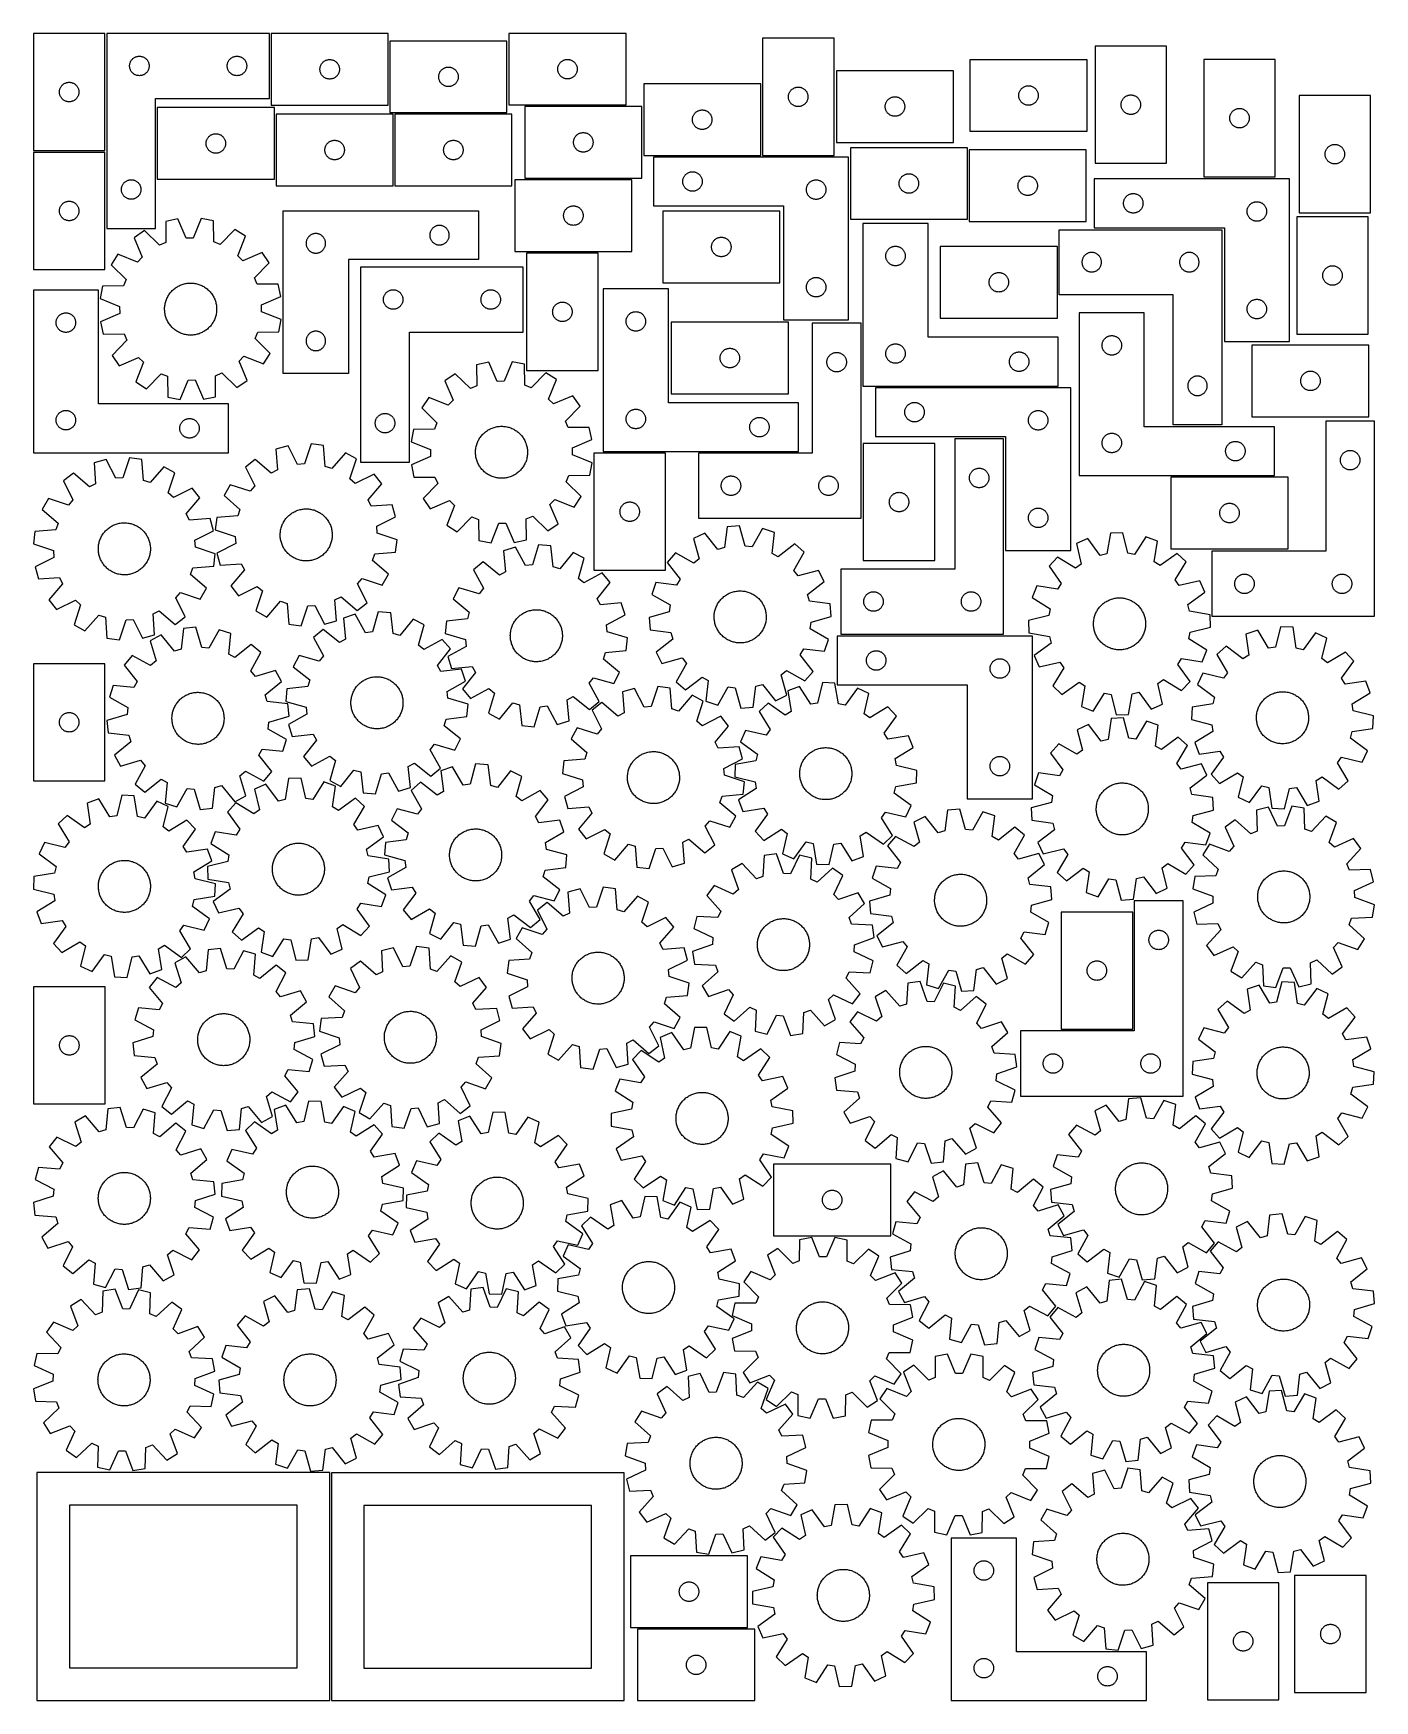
# Model space of a CAD drawing. Header units: millimetres. Extents: x 7 to 1243, y 7 to 1544.
import ezdxf

# ---------------------------------------------------------------- set-up
doc = ezdxf.new("R2010")
doc.units = ezdxf.units.MM
doc.layers.add('CUT', color=7, linetype='CONTINUOUS', true_color=0x000000)

msp = doc.modelspace()

# ---------------------------------------------------------------- linework, layer by layer
at = {"layer": 'CUT'}
for p, q in [((72.533537, 1544.175813), (6.533537, 1544.175813)), ((6.533537, 1544.175813), (6.533537, 1436.175813)), ((72.533537, 1436.175813), (72.533537, 1544.175813)), ((74.275963, 1544.265896), (74.275963, 1364.265896)), ((224.275963, 1544.265896), (74.275963, 1544.265896)), ((224.275963, 1484.265896), (224.275963, 1544.265896)), ((333.793975, 1544.134797), (225.793975, 1544.134797)), ((225.793975, 1544.134797), (225.793975, 1478.134797)), ((333.793975, 1478.134797), (333.793975, 1544.134797)), ((553.063565, 1544.313511), (445.063565, 1544.313511)), ((445.063565, 1544.313511), (445.063565, 1478.313511)), ((553.063565, 1478.313511), (553.063565, 1544.313511)), ((744.871855, 1539.760774), (678.871855, 1539.760774)), ((678.871855, 1539.760774), (678.871855, 1431.760774)), ((744.871855, 1431.760774), (744.871855, 1539.760774)), ((100.295365, 1522.337751), (100.831812, 1522.580812)), ((100.831812, 1522.580812), (101.383008, 1522.788268)), ((101.383008, 1522.788268), (101.946592, 1522.959229)), ((101.946592, 1522.959229), (102.52015, 1523.092964)), ((102.52015, 1523.092964), (103.101228, 1523.1889)), ((103.101228, 1523.1889), (103.687335, 1523.246627)), ((103.687335, 1523.246627), (104.275963, 1523.265896)), ((104.275963, 1523.265896), (104.864591, 1523.246627)), ((104.864591, 1523.246627), (105.450699, 1523.1889)), ((105.450699, 1523.1889), (106.031776, 1523.092964)), ((106.031776, 1523.092964), (106.605335, 1522.959229)), ((106.605335, 1522.959229), (107.168918, 1522.788268)), ((107.168918, 1522.788268), (107.720114, 1522.580812)), ((107.720114, 1522.580812), (108.256561, 1522.337751)), ((190.295365, 1522.337751), (190.831812, 1522.580812)), ((190.831812, 1522.580812), (191.383008, 1522.788268)), ((191.383008, 1522.788268), (191.946592, 1522.959229)), ((191.946592, 1522.959229), (192.52015, 1523.092964)), ((192.52015, 1523.092964), (193.101228, 1523.1889)), ((193.101228, 1523.1889), (193.687335, 1523.246627)), ((193.687335, 1523.246627), (194.275963, 1523.265896)), ((194.275963, 1523.265896), (194.864591, 1523.246627)), ((194.864591, 1523.246627), (195.450699, 1523.1889)), ((195.450699, 1523.1889), (196.031776, 1523.092964)), ((196.031776, 1523.092964), (196.605335, 1522.959229)), ((196.605335, 1522.959229), (197.168918, 1522.788268)), ((197.168918, 1522.788268), (197.720114, 1522.580812)), ((197.720114, 1522.580812), (198.256561, 1522.337751)), ((443.307524, 1537.223176), (335.307524, 1537.223176)), ((335.307524, 1537.223176), (335.307524, 1471.223176)), ((443.307524, 1471.223176), (443.307524, 1537.223176)), ((985.618936, 1532.498809), (985.618936, 1424.498809)), ((1051.618936, 1532.498809), (985.618936, 1532.498809)), ((1051.618936, 1424.498809), (1051.618936, 1532.498809)), ((95.275963, 1514.265896), (95.295233, 1514.854525)), ((95.295233, 1513.677268), (95.275963, 1514.265896)), ((95.295233, 1514.854525), (95.35296, 1515.440632)), ((95.35296, 1513.091161), (95.295233, 1513.677268)), ((95.35296, 1515.440632), (95.448896, 1516.021709)), ((95.448896, 1512.510084), (95.35296, 1513.091161)), ((95.448896, 1516.021709), (95.582631, 1516.595268)), ((95.582631, 1511.936525), (95.448896, 1512.510084)), ((95.582631, 1516.595268), (95.753592, 1517.158852)), ((95.753592, 1511.372941), (95.582631, 1511.936525)), ((95.753592, 1517.158852), (95.961047, 1517.710047)), ((95.961047, 1510.821746), (95.753592, 1511.372941)), ((95.961047, 1517.710047), (96.204109, 1518.246495)), ((96.204109, 1510.285298), (95.961047, 1510.821746)), ((96.204109, 1518.246495), (96.481735, 1518.765896)), ((96.481735, 1509.765896), (96.204109, 1510.285298)), ((96.481735, 1518.765896), (96.792737, 1519.266029)), ((96.792737, 1509.265764), (96.481735, 1509.765896)), ((96.792737, 1519.266029), (97.135783, 1519.744749)), ((97.135783, 1508.787044), (96.792737, 1509.265764)), ((97.135783, 1519.744749), (97.509405, 1520.200009)), ((97.509405, 1508.331784), (97.135783, 1508.787044)), ((97.509405, 1520.200009), (97.912002, 1520.629857)), ((97.912002, 1507.901935), (97.509405, 1508.331784)), ((97.912002, 1520.629857), (98.341851, 1521.032455)), ((98.341851, 1507.499338), (97.912002, 1507.901935)), ((98.341851, 1521.032455), (98.79711, 1521.406076)), ((98.79711, 1507.125716), (98.341851, 1507.499338)), ((98.79711, 1521.406076), (99.275831, 1521.749123)), ((99.275831, 1506.78267), (98.79711, 1507.125716)), ((99.275831, 1521.749123), (99.775963, 1522.060125)), ((99.775963, 1522.060125), (100.295365, 1522.337751)), ((108.256561, 1522.337751), (108.775963, 1522.060125)), ((108.775963, 1522.060125), (109.276095, 1521.749123)), ((109.276095, 1521.749123), (109.754816, 1521.406076)), ((109.754816, 1507.125716), (109.276095, 1506.78267)), ((109.754816, 1521.406076), (110.210076, 1521.032455)), ((110.210076, 1507.499338), (109.754816, 1507.125716)), ((110.210076, 1521.032455), (110.639924, 1520.629857)), ((110.639924, 1507.901935), (110.210076, 1507.499338)), ((110.639924, 1520.629857), (111.042522, 1520.200009)), ((111.042522, 1508.331784), (110.639924, 1507.901935)), ((111.042522, 1520.200009), (111.416143, 1519.744749)), ((111.416143, 1508.787044), (111.042522, 1508.331784)), ((111.416143, 1519.744749), (111.75919, 1519.266029)), ((111.75919, 1509.265764), (111.416143, 1508.787044)), ((111.75919, 1519.266029), (112.070192, 1518.765896)), ((112.070192, 1509.765896), (111.75919, 1509.265764)), ((112.070192, 1518.765896), (112.347818, 1518.246495)), ((112.347818, 1510.285298), (112.070192, 1509.765896)), ((112.347818, 1518.246495), (112.590879, 1517.710047)), ((112.590879, 1510.821746), (112.347818, 1510.285298)), ((112.590879, 1517.710047), (112.798334, 1517.158852)), ((112.798334, 1511.372941), (112.590879, 1510.821746)), ((112.798334, 1517.158852), (112.969296, 1516.595268)), ((112.969296, 1511.936525), (112.798334, 1511.372941)), ((112.969296, 1516.595268), (113.103031, 1516.021709)), ((113.103031, 1512.510084), (112.969296, 1511.936525)), ((113.103031, 1516.021709), (113.198967, 1515.440632)), ((113.198967, 1513.091161), (113.103031, 1512.510084)), ((113.198967, 1515.440632), (113.256694, 1514.854525)), ((113.256694, 1513.677268), (113.198967, 1513.091161)), ((113.256694, 1514.854525), (113.275963, 1514.265896)), ((113.275963, 1514.265896), (113.256694, 1513.677268)), ((185.275963, 1514.265896), (185.295233, 1514.854525)), ((185.295233, 1513.677268), (185.275963, 1514.265896)), ((185.295233, 1514.854525), (185.35296, 1515.440632)), ((185.35296, 1513.091161), (185.295233, 1513.677268)), ((185.35296, 1515.440632), (185.448896, 1516.021709)), ((185.448896, 1512.510084), (185.35296, 1513.091161)), ((185.448896, 1516.021709), (185.582631, 1516.595268)), ((185.582631, 1511.936525), (185.448896, 1512.510084)), ((185.582631, 1516.595268), (185.753592, 1517.158852)), ((185.753592, 1511.372941), (185.582631, 1511.936525)), ((185.753592, 1517.158852), (185.961047, 1517.710047)), ((185.961047, 1510.821746), (185.753592, 1511.372941)), ((185.961047, 1517.710047), (186.204109, 1518.246495)), ((186.204109, 1510.285298), (185.961047, 1510.821746)), ((186.204109, 1518.246495), (186.481735, 1518.765896)), ((186.481735, 1509.765896), (186.204109, 1510.285298)), ((186.481735, 1518.765896), (186.792737, 1519.266029)), ((186.792737, 1509.265764), (186.481735, 1509.765896)), ((186.792737, 1519.266029), (187.135783, 1519.744749)), ((187.135783, 1508.787044), (186.792737, 1509.265764)), ((187.135783, 1519.744749), (187.509405, 1520.200009)), ((187.509405, 1508.331784), (187.135783, 1508.787044)), ((187.509405, 1520.200009), (187.912002, 1520.629857)), ((187.912002, 1507.901935), (187.509405, 1508.331784)), ((187.912002, 1520.629857), (188.341851, 1521.032455)), ((188.341851, 1507.499338), (187.912002, 1507.901935)), ((188.341851, 1521.032455), (188.79711, 1521.406076)), ((188.79711, 1507.125716), (188.341851, 1507.499338)), ((188.79711, 1521.406076), (189.275831, 1521.749123)), ((189.275831, 1506.78267), (188.79711, 1507.125716)), ((189.275831, 1521.749123), (189.775963, 1522.060125)), ((189.775963, 1522.060125), (190.295365, 1522.337751)), ((198.256561, 1522.337751), (198.775963, 1522.060125)), ((198.775963, 1522.060125), (199.276095, 1521.749123)), ((199.276095, 1521.749123), (199.754816, 1521.406076)), ((199.754816, 1507.125716), (199.276095, 1506.78267)), ((199.754816, 1521.406076), (200.210076, 1521.032455)), ((200.210076, 1507.499338), (199.754816, 1507.125716)), ((200.210076, 1521.032455), (200.639924, 1520.629857)), ((200.639924, 1507.901935), (200.210076, 1507.499338)), ((200.639924, 1520.629857), (201.042522, 1520.200009)), ((201.042522, 1508.331784), (200.639924, 1507.901935)), ((201.042522, 1520.200009), (201.416143, 1519.744749)), ((201.416143, 1508.787044), (201.042522, 1508.331784)), ((201.416143, 1519.744749), (201.75919, 1519.266029)), ((201.75919, 1509.265764), (201.416143, 1508.787044)), ((201.75919, 1519.266029), (202.070192, 1518.765896)), ((202.070192, 1509.765896), (201.75919, 1509.265764)), ((202.070192, 1518.765896), (202.347818, 1518.246495)), ((202.347818, 1510.285298), (202.070192, 1509.765896)), ((202.347818, 1518.246495), (202.590879, 1517.710047)), ((202.590879, 1510.821746), (202.347818, 1510.285298)), ((202.590879, 1517.710047), (202.798334, 1517.158852)), ((202.798334, 1511.372941), (202.590879, 1510.821746)), ((202.798334, 1517.158852), (202.969296, 1516.595268)), ((202.969296, 1511.936525), (202.798334, 1511.372941)), ((202.969296, 1516.595268), (203.103031, 1516.021709)), ((203.103031, 1512.510084), (202.969296, 1511.936525)), ((203.103031, 1516.021709), (203.198967, 1515.440632)), ((203.198967, 1513.091161), (203.103031, 1512.510084)), ((203.198967, 1515.440632), (203.256694, 1514.854525)), ((203.256694, 1513.677268), (203.198967, 1513.091161)), ((203.256694, 1514.854525), (203.275963, 1514.265896)), ((203.275963, 1514.265896), (203.256694, 1513.677268)), ((270.793975, 1511.134797), (270.813244, 1511.723425)), ((270.813244, 1510.546169), (270.793975, 1511.134797)), ((270.813244, 1511.723425), (270.870971, 1512.309533)), ((270.870971, 1509.960061), (270.813244, 1510.546169)), ((270.870971, 1512.309533), (270.966907, 1512.89061)), ((270.966907, 1509.378984), (270.870971, 1509.960061)), ((270.966907, 1512.89061), (271.100642, 1513.464169)), ((271.100642, 1508.805426), (270.966907, 1509.378984)), ((271.100642, 1513.464169), (271.271603, 1514.027752)), ((271.271603, 1508.241842), (271.100642, 1508.805426)), ((271.271603, 1514.027752), (271.479059, 1514.578948)), ((271.479059, 1507.690646), (271.271603, 1508.241842)), ((271.479059, 1514.578948), (271.72212, 1515.115395)), ((271.72212, 1507.154199), (271.479059, 1507.690646)), ((271.72212, 1515.115395), (271.999746, 1515.634797)), ((271.999746, 1506.634797), (271.72212, 1507.154199)), ((271.999746, 1515.634797), (272.310748, 1516.134929)), ((272.310748, 1516.134929), (272.653795, 1516.61365)), ((272.653795, 1516.61365), (273.027416, 1517.068909)), ((273.027416, 1517.068909), (273.430014, 1517.498758)), ((273.430014, 1517.498758), (273.859862, 1517.901355)), ((273.859862, 1517.901355), (274.315122, 1518.274977)), ((274.315122, 1518.274977), (274.793843, 1518.618024)), ((274.793843, 1518.618024), (275.293975, 1518.929026)), ((275.293975, 1518.929026), (275.813376, 1519.206652)), ((275.813376, 1519.206652), (276.349824, 1519.449713)), ((276.349824, 1519.449713), (276.901019, 1519.657168)), ((276.901019, 1519.657168), (277.464603, 1519.82813)), ((277.464603, 1519.82813), (278.038162, 1519.961865)), ((278.038162, 1519.961865), (278.619239, 1520.057801)), ((278.619239, 1520.057801), (279.205346, 1520.115527)), ((279.205346, 1520.115527), (279.793975, 1520.134797)), ((279.793975, 1520.134797), (280.382603, 1520.115527)), ((280.382603, 1520.115527), (280.96871, 1520.057801)), ((280.96871, 1520.057801), (281.549788, 1519.961865)), ((281.549788, 1519.961865), (282.123346, 1519.82813)), ((282.123346, 1519.82813), (282.68693, 1519.657168)), ((282.68693, 1519.657168), (283.238126, 1519.449713)), ((283.238126, 1519.449713), (283.774573, 1519.206652)), ((283.774573, 1519.206652), (284.293975, 1518.929026)), ((284.293975, 1518.929026), (284.794107, 1518.618024)), ((284.794107, 1518.618024), (285.272827, 1518.274977)), ((285.272827, 1518.274977), (285.728087, 1517.901355)), ((285.728087, 1517.901355), (286.157936, 1517.498758)), ((286.157936, 1517.498758), (286.560533, 1517.068909)), ((286.560533, 1517.068909), (286.934155, 1516.61365)), ((286.934155, 1516.61365), (287.277201, 1516.134929)), ((287.277201, 1516.134929), (287.588203, 1515.634797)), ((287.588203, 1515.634797), (287.865829, 1515.115395)), ((287.865829, 1507.154199), (287.588203, 1506.634797)), ((287.865829, 1515.115395), (288.10889, 1514.578948)), ((288.10889, 1507.690646), (287.865829, 1507.154199)), ((288.10889, 1514.578948), (288.316346, 1514.027752)), ((288.316346, 1508.241842), (288.10889, 1507.690646)), ((288.316346, 1514.027752), (288.487307, 1513.464169)), ((288.487307, 1508.805426), (288.316346, 1508.241842)), ((288.487307, 1513.464169), (288.621042, 1512.89061)), ((288.621042, 1509.378984), (288.487307, 1508.805426)), ((288.621042, 1512.89061), (288.716978, 1512.309533)), ((288.716978, 1509.960061), (288.621042, 1509.378984)), ((288.716978, 1512.309533), (288.774705, 1511.723425)), ((288.774705, 1510.546169), (288.716978, 1509.960061)), ((288.774705, 1511.723425), (288.793975, 1511.134797)), ((288.793975, 1511.134797), (288.774705, 1510.546169)), ((380.614192, 1506.552547), (380.785153, 1507.116131)), ((380.785153, 1507.116131), (380.992609, 1507.667327)), ((380.992609, 1507.667327), (381.23567, 1508.203774)), ((381.23567, 1508.203774), (381.513296, 1508.723176)), ((381.513296, 1508.723176), (381.824298, 1509.223308)), ((381.824298, 1509.223308), (382.167344, 1509.702029)), ((382.167344, 1509.702029), (382.540966, 1510.157288)), ((382.540966, 1510.157288), (382.943563, 1510.587137)), ((382.943563, 1510.587137), (383.373412, 1510.989734)), ((383.373412, 1510.989734), (383.828672, 1511.363356)), ((383.828672, 1511.363356), (384.307392, 1511.706403)), ((384.307392, 1511.706403), (384.807524, 1512.017405)), ((384.807524, 1512.017405), (385.326926, 1512.295031)), ((385.326926, 1512.295031), (385.863374, 1512.538092)), ((385.863374, 1512.538092), (386.414569, 1512.745547)), ((386.414569, 1512.745547), (386.978153, 1512.916508)), ((386.978153, 1512.916508), (387.551712, 1513.050244)), ((387.551712, 1513.050244), (388.132789, 1513.14618)), ((388.132789, 1513.14618), (388.718896, 1513.203906)), ((388.718896, 1513.203906), (389.307524, 1513.223176)), ((389.307524, 1513.223176), (389.896153, 1513.203906)), ((389.896153, 1513.203906), (390.48226, 1513.14618)), ((390.48226, 1513.14618), (391.063337, 1513.050244)), ((391.063337, 1513.050244), (391.636896, 1512.916508)), ((391.636896, 1512.916508), (392.20048, 1512.745547)), ((392.20048, 1512.745547), (392.751675, 1512.538092)), ((392.751675, 1512.538092), (393.288123, 1512.295031)), ((393.288123, 1512.295031), (393.807524, 1512.017405)), ((393.807524, 1512.017405), (394.307657, 1511.706403)), ((394.307657, 1511.706403), (394.786377, 1511.363356)), ((394.786377, 1511.363356), (395.241637, 1510.989734)), ((395.241637, 1510.989734), (395.671485, 1510.587137)), ((395.671485, 1510.587137), (396.074083, 1510.157288)), ((396.074083, 1510.157288), (396.447704, 1509.702029)), ((396.447704, 1509.702029), (396.790751, 1509.223308)), ((396.790751, 1509.223308), (397.101753, 1508.723176)), ((397.101753, 1508.723176), (397.379379, 1508.203774)), ((397.379379, 1508.203774), (397.62244, 1507.667327)), ((397.62244, 1507.667327), (397.829896, 1507.116131)), ((397.829896, 1507.116131), (398.000857, 1506.552547)), ((490.063565, 1511.313511), (490.082835, 1511.902139)), ((490.082835, 1510.724883), (490.063565, 1511.313511)), ((490.082835, 1511.902139), (490.140561, 1512.488247)), ((490.140561, 1510.138775), (490.082835, 1510.724883)), ((490.140561, 1512.488247), (490.236498, 1513.069324)), ((490.236498, 1509.557698), (490.140561, 1510.138775)), ((490.236498, 1513.069324), (490.370233, 1513.642882)), ((490.370233, 1508.98414), (490.236498, 1509.557698)), ((490.370233, 1513.642882), (490.541194, 1514.206466)), ((490.541194, 1508.420556), (490.370233, 1508.98414)), ((490.541194, 1514.206466), (490.748649, 1514.757662)), ((490.748649, 1507.86936), (490.541194, 1508.420556)), ((490.748649, 1514.757662), (490.99171, 1515.294109)), ((490.99171, 1507.332913), (490.748649, 1507.86936)), ((490.99171, 1515.294109), (491.269336, 1515.813511)), ((491.269336, 1506.813511), (490.99171, 1507.332913)), ((491.269336, 1515.813511), (491.580339, 1516.313643)), ((491.580339, 1516.313643), (491.923385, 1516.792364)), ((491.923385, 1516.792364), (492.297007, 1517.247623)), ((492.297007, 1517.247623), (492.699604, 1517.677472)), ((492.699604, 1517.677472), (493.129453, 1518.080069)), ((493.129453, 1518.080069), (493.584712, 1518.453691)), ((493.584712, 1518.453691), (494.063433, 1518.796738)), ((494.063433, 1518.796738), (494.563565, 1519.10774)), ((494.563565, 1519.10774), (495.082967, 1519.385366)), ((495.082967, 1519.385366), (495.619414, 1519.628427)), ((495.619414, 1519.628427), (496.17061, 1519.835882)), ((496.17061, 1519.835882), (496.734194, 1520.006843)), ((496.734194, 1520.006843), (497.307752, 1520.140579)), ((497.307752, 1520.140579), (497.888829, 1520.236515)), ((497.888829, 1520.236515), (498.474937, 1520.294241)), ((498.474937, 1520.294241), (499.063565, 1520.313511)), ((499.063565, 1520.313511), (499.652193, 1520.294241)), ((499.652193, 1520.294241), (500.238301, 1520.236515)), ((500.238301, 1520.236515), (500.819378, 1520.140579)), ((500.819378, 1520.140579), (501.392936, 1520.006843)), ((501.392936, 1520.006843), (501.95652, 1519.835882)), ((501.95652, 1519.835882), (502.507716, 1519.628427)), ((502.507716, 1519.628427), (503.044163, 1519.385366)), ((503.044163, 1519.385366), (503.563565, 1519.10774)), ((503.563565, 1519.10774), (504.063697, 1518.796738)), ((504.063697, 1518.796738), (504.542418, 1518.453691)), ((504.542418, 1518.453691), (504.997677, 1518.080069)), ((504.997677, 1518.080069), (505.427526, 1517.677472)), ((505.427526, 1517.677472), (505.830123, 1517.247623)), ((505.830123, 1517.247623), (506.203745, 1516.792364)), ((506.203745, 1516.792364), (506.546792, 1516.313643)), ((506.546792, 1516.313643), (506.857794, 1515.813511)), ((506.857794, 1515.813511), (507.13542, 1515.294109)), ((507.13542, 1507.332913), (506.857794, 1506.813511)), ((507.13542, 1515.294109), (507.378481, 1514.757662)), ((507.378481, 1507.86936), (507.13542, 1507.332913)), ((507.378481, 1514.757662), (507.585936, 1514.206466)), ((507.585936, 1508.420556), (507.378481, 1507.86936)), ((507.585936, 1514.206466), (507.756898, 1513.642882)), ((507.756898, 1508.98414), (507.585936, 1508.420556)), ((507.756898, 1513.642882), (507.890633, 1513.069324)), ((507.890633, 1509.557698), (507.756898, 1508.98414)), ((507.890633, 1513.069324), (507.986569, 1512.488247)), ((507.986569, 1510.138775), (507.890633, 1509.557698)), ((507.986569, 1512.488247), (508.044295, 1511.902139)), ((508.044295, 1510.724883), (507.986569, 1510.138775)), ((508.044295, 1511.902139), (508.063565, 1511.313511)), ((508.063565, 1511.313511), (508.044295, 1510.724883)), ((855.097594, 1509.781526), (747.097594, 1509.781526)), ((747.097594, 1509.781526), (747.097594, 1443.781526)), ((855.097594, 1443.781526), (855.097594, 1509.781526)), ((978.209197, 1519.968293), (870.209197, 1519.968293)), ((870.209197, 1519.968293), (870.209197, 1453.968293)), ((978.209197, 1453.968293), (978.209197, 1519.968293)), ((1085.855165, 1520.113066), (1085.855165, 1412.113066)), ((1151.855165, 1520.113066), (1085.855165, 1520.113066)), ((1151.855165, 1412.113066), (1151.855165, 1520.113066)), ((30.610533, 1491.350549), (30.70647, 1491.931626)), ((30.70647, 1491.931626), (30.840205, 1492.505185)), ((30.840205, 1492.505185), (31.011166, 1493.068769)), ((31.011166, 1493.068769), (31.218621, 1493.619964)), ((31.218621, 1493.619964), (31.461683, 1494.156412)), ((31.461683, 1494.156412), (31.739309, 1494.675813)), ((31.739309, 1494.675813), (32.050311, 1495.175945)), ((32.050311, 1495.175945), (32.393357, 1495.654666)), ((32.393357, 1495.654666), (32.766979, 1496.109926)), ((32.766979, 1496.109926), (33.169576, 1496.539774)), ((33.169576, 1496.539774), (33.599425, 1496.942372)), ((33.599425, 1496.942372), (34.054684, 1497.315993)), ((34.054684, 1497.315993), (34.533405, 1497.65904)), ((34.533405, 1497.65904), (35.033537, 1497.970042)), ((35.033537, 1497.970042), (35.552939, 1498.247668)), ((35.552939, 1498.247668), (36.089386, 1498.490729)), ((36.089386, 1498.490729), (36.640582, 1498.698185)), ((36.640582, 1498.698185), (37.204166, 1498.869146)), ((37.204166, 1498.869146), (37.777724, 1499.002881)), ((37.777724, 1499.002881), (38.358801, 1499.098817)), ((38.358801, 1499.098817), (38.944909, 1499.156544)), ((38.944909, 1499.156544), (39.533537, 1499.175813)), ((39.533537, 1499.175813), (40.122165, 1499.156544)), ((40.122165, 1499.156544), (40.708273, 1499.098817)), ((40.708273, 1499.098817), (41.28935, 1499.002881)), ((41.28935, 1499.002881), (41.862909, 1498.869146)), ((41.862909, 1498.869146), (42.426492, 1498.698185)), ((42.426492, 1498.698185), (42.977688, 1498.490729)), ((42.977688, 1498.490729), (43.514135, 1498.247668)), ((43.514135, 1498.247668), (44.033537, 1497.970042)), ((44.033537, 1497.970042), (44.533669, 1497.65904)), ((44.533669, 1497.65904), (45.01239, 1497.315993)), ((45.01239, 1497.315993), (45.46765, 1496.942372)), ((45.46765, 1496.942372), (45.897498, 1496.539774)), ((45.897498, 1496.539774), (46.300095, 1496.109926)), ((46.300095, 1496.109926), (46.673717, 1495.654666)), ((46.673717, 1495.654666), (47.016764, 1495.175945)), ((47.016764, 1495.175945), (47.327766, 1494.675813)), ((47.327766, 1494.675813), (47.605392, 1494.156412)), ((47.605392, 1494.156412), (47.848453, 1493.619964)), ((47.848453, 1493.619964), (48.055908, 1493.068769)), ((48.055908, 1493.068769), (48.22687, 1492.505185)), ((48.22687, 1492.505185), (48.360605, 1491.931626)), ((48.360605, 1491.931626), (48.456541, 1491.350549)), ((99.775963, 1506.471668), (99.275831, 1506.78267)), ((100.295365, 1506.194042), (99.775963, 1506.471668)), ((100.831812, 1505.950981), (100.295365, 1506.194042)), ((101.383008, 1505.743525), (100.831812, 1505.950981)), ((101.946592, 1505.572564), (101.383008, 1505.743525)), ((102.52015, 1505.438829), (101.946592, 1505.572564)), ((103.101228, 1505.342893), (102.52015, 1505.438829)), ((103.687335, 1505.285166), (103.101228, 1505.342893)), ((104.275963, 1505.265896), (103.687335, 1505.285166)), ((104.864591, 1505.285166), (104.275963, 1505.265896)), ((105.450699, 1505.342893), (104.864591, 1505.285166)), ((106.031776, 1505.438829), (105.450699, 1505.342893)), ((106.605335, 1505.572564), (106.031776, 1505.438829)), ((107.168918, 1505.743525), (106.605335, 1505.572564)), ((107.720114, 1505.950981), (107.168918, 1505.743525)), ((108.256561, 1506.194042), (107.720114, 1505.950981)), ((108.775963, 1506.471668), (108.256561, 1506.194042)), ((109.276095, 1506.78267), (108.775963, 1506.471668)), ((189.775963, 1506.471668), (189.275831, 1506.78267)), ((190.295365, 1506.194042), (189.775963, 1506.471668)), ((190.831812, 1505.950981), (190.295365, 1506.194042)), ((191.383008, 1505.743525), (190.831812, 1505.950981)), ((191.946592, 1505.572564), (191.383008, 1505.743525)), ((192.52015, 1505.438829), (191.946592, 1505.572564)), ((193.101228, 1505.342893), (192.52015, 1505.438829)), ((193.687335, 1505.285166), (193.101228, 1505.342893)), ((194.275963, 1505.265896), (193.687335, 1505.285166)), ((194.864591, 1505.285166), (194.275963, 1505.265896)), ((195.450699, 1505.342893), (194.864591, 1505.285166)), ((196.031776, 1505.438829), (195.450699, 1505.342893)), ((196.605335, 1505.572564), (196.031776, 1505.438829)), ((197.168918, 1505.743525), (196.605335, 1505.572564)), ((197.720114, 1505.950981), (197.168918, 1505.743525)), ((198.256561, 1506.194042), (197.720114, 1505.950981)), ((198.775963, 1506.471668), (198.256561, 1506.194042)), ((199.276095, 1506.78267), (198.775963, 1506.471668)), ((272.310748, 1506.134665), (271.999746, 1506.634797)), ((272.653795, 1505.655944), (272.310748, 1506.134665)), ((273.027416, 1505.200685), (272.653795, 1505.655944)), ((273.430014, 1504.770836), (273.027416, 1505.200685)), ((273.859862, 1504.368239), (273.430014, 1504.770836)), ((274.315122, 1503.994617), (273.859862, 1504.368239)), ((274.793843, 1503.651571), (274.315122, 1503.994617)), ((275.293975, 1503.340568), (274.793843, 1503.651571)), ((275.813376, 1503.062942), (275.293975, 1503.340568)), ((276.349824, 1502.819881), (275.813376, 1503.062942)), ((276.901019, 1502.612426), (276.349824, 1502.819881)), ((277.464603, 1502.441465), (276.901019, 1502.612426)), ((278.038162, 1502.30773), (277.464603, 1502.441465)), ((278.619239, 1502.211793), (278.038162, 1502.30773)), ((279.205346, 1502.154067), (278.619239, 1502.211793)), ((279.793975, 1502.134797), (279.205346, 1502.154067)), ((280.382603, 1502.154067), (279.793975, 1502.134797)), ((280.96871, 1502.211793), (280.382603, 1502.154067)), ((281.549788, 1502.30773), (280.96871, 1502.211793)), ((282.123346, 1502.441465), (281.549788, 1502.30773)), ((282.68693, 1502.612426), (282.123346, 1502.441465)), ((283.238126, 1502.819881), (282.68693, 1502.612426)), ((283.774573, 1503.062942), (283.238126, 1502.819881)), ((284.293975, 1503.340568), (283.774573, 1503.062942)), ((284.794107, 1503.651571), (284.293975, 1503.340568)), ((285.272827, 1503.994617), (284.794107, 1503.651571)), ((285.728087, 1504.368239), (285.272827, 1503.994617)), ((286.157936, 1504.770836), (285.728087, 1504.368239)), ((286.560533, 1505.200685), (286.157936, 1504.770836)), ((286.934155, 1505.655944), (286.560533, 1505.200685)), ((287.277201, 1506.134665), (286.934155, 1505.655944)), ((287.588203, 1506.634797), (287.277201, 1506.134665)), ((380.307524, 1504.223176), (380.326794, 1504.811804)), ((380.326794, 1503.634548), (380.307524, 1504.223176)), ((380.326794, 1504.811804), (380.384521, 1505.397912)), ((380.384521, 1503.04844), (380.326794, 1503.634548)), ((380.384521, 1505.397912), (380.480457, 1505.978989)), ((380.480457, 1502.467363), (380.384521, 1503.04844)), ((380.480457, 1505.978989), (380.614192, 1506.552547)), ((380.614192, 1501.893805), (380.480457, 1502.467363)), ((380.785153, 1501.330221), (380.614192, 1501.893805)), ((380.992609, 1500.779025), (380.785153, 1501.330221)), ((381.23567, 1500.242578), (380.992609, 1500.779025)), ((381.513296, 1499.723176), (381.23567, 1500.242578)), ((381.824298, 1499.223044), (381.513296, 1499.723176)), ((382.167344, 1498.744323), (381.824298, 1499.223044)), ((382.540966, 1498.289064), (382.167344, 1498.744323)), ((382.943563, 1497.859215), (382.540966, 1498.289064)), ((383.373412, 1497.456618), (382.943563, 1497.859215)), ((383.828672, 1497.082996), (383.373412, 1497.456618)), ((384.307392, 1496.739949), (383.828672, 1497.082996)), ((384.807524, 1496.428947), (384.307392, 1496.739949)), ((385.326926, 1496.151321), (384.807524, 1496.428947)), ((385.863374, 1495.90826), (385.326926, 1496.151321)), ((386.414569, 1495.700805), (385.863374, 1495.90826)), ((386.978153, 1495.529844), (386.414569, 1495.700805)), ((387.551712, 1495.396108), (386.978153, 1495.529844)), ((388.132789, 1495.300172), (387.551712, 1495.396108)), ((388.718896, 1495.242446), (388.132789, 1495.300172)), ((389.307524, 1495.223176), (388.718896, 1495.242446)), ((389.896153, 1495.242446), (389.307524, 1495.223176)), ((390.48226, 1495.300172), (389.896153, 1495.242446)), ((391.063337, 1495.396108), (390.48226, 1495.300172)), ((391.636896, 1495.529844), (391.063337, 1495.396108)), ((392.20048, 1495.700805), (391.636896, 1495.529844)), ((392.751675, 1495.90826), (392.20048, 1495.700805)), ((393.288123, 1496.151321), (392.751675, 1495.90826)), ((393.807524, 1496.428947), (393.288123, 1496.151321)), ((394.307657, 1496.739949), (393.807524, 1496.428947)), ((394.786377, 1497.082996), (394.307657, 1496.739949)), ((395.241637, 1497.456618), (394.786377, 1497.082996)), ((395.671485, 1497.859215), (395.241637, 1497.456618)), ((396.074083, 1498.289064), (395.671485, 1497.859215)), ((396.447704, 1498.744323), (396.074083, 1498.289064)), ((396.790751, 1499.223044), (396.447704, 1498.744323)), ((397.101753, 1499.723176), (396.790751, 1499.223044)), ((397.379379, 1500.242578), (397.101753, 1499.723176)), ((397.62244, 1500.779025), (397.379379, 1500.242578)), ((397.829896, 1501.330221), (397.62244, 1500.779025)), ((398.000857, 1501.893805), (397.829896, 1501.330221)), ((398.000857, 1506.552547), (398.134592, 1505.978989)), ((398.134592, 1502.467363), (398.000857, 1501.893805)), ((398.134592, 1505.978989), (398.230528, 1505.397912)), ((398.230528, 1503.04844), (398.134592, 1502.467363)), ((398.230528, 1505.397912), (398.288255, 1504.811804)), ((398.288255, 1503.634548), (398.230528, 1503.04844)), ((398.288255, 1504.811804), (398.307524, 1504.223176)), ((398.307524, 1504.223176), (398.288255, 1503.634548)), ((491.580339, 1506.313379), (491.269336, 1506.813511)), ((491.923385, 1505.834658), (491.580339, 1506.313379)), ((492.297007, 1505.379399), (491.923385, 1505.834658)), ((492.699604, 1504.94955), (492.297007, 1505.379399)), ((493.129453, 1504.546953), (492.699604, 1504.94955)), ((493.584712, 1504.173331), (493.129453, 1504.546953)), ((494.063433, 1503.830285), (493.584712, 1504.173331)), ((494.563565, 1503.519282), (494.063433, 1503.830285)), ((495.082967, 1503.241656), (494.563565, 1503.519282)), ((495.619414, 1502.998595), (495.082967, 1503.241656)), ((496.17061, 1502.79114), (495.619414, 1502.998595)), ((496.734194, 1502.620179), (496.17061, 1502.79114)), ((497.307752, 1502.486444), (496.734194, 1502.620179)), ((497.888829, 1502.390507), (497.307752, 1502.486444)), ((498.474937, 1502.332781), (497.888829, 1502.390507)), ((499.063565, 1502.313511), (498.474937, 1502.332781)), ((499.652193, 1502.332781), (499.063565, 1502.313511)), ((500.238301, 1502.390507), (499.652193, 1502.332781)), ((500.819378, 1502.486444), (500.238301, 1502.390507)), ((501.392936, 1502.620179), (500.819378, 1502.486444)), ((501.95652, 1502.79114), (501.392936, 1502.620179)), ((502.507716, 1502.998595), (501.95652, 1502.79114)), ((503.044163, 1503.241656), (502.507716, 1502.998595)), ((503.563565, 1503.519282), (503.044163, 1503.241656)), ((504.063697, 1503.830285), (503.563565, 1503.519282)), ((504.542418, 1504.173331), (504.063697, 1503.830285)), ((504.997677, 1504.546953), (504.542418, 1504.173331)), ((505.427526, 1504.94955), (504.997677, 1504.546953)), ((505.830123, 1505.379399), (505.427526, 1504.94955)), ((506.203745, 1505.834658), (505.830123, 1505.379399)), ((506.546792, 1506.313379), (506.203745, 1505.834658)), ((506.857794, 1506.813511), (506.546792, 1506.313379)), ((677.343901, 1497.679719), (569.343901, 1497.679719)), ((569.343901, 1497.679719), (569.343901, 1431.679719)), ((677.343901, 1431.679719), (677.343901, 1497.679719)), ((704.731675, 1491.239627), (705.105297, 1491.694887)), ((705.105297, 1491.694887), (705.507894, 1492.124735)), ((705.507894, 1492.124735), (705.937743, 1492.527333)), ((705.937743, 1492.527333), (706.393002, 1492.900954)), ((706.393002, 1492.900954), (706.871723, 1493.244001)), ((706.871723, 1493.244001), (707.371855, 1493.555003)), ((707.371855, 1493.555003), (707.891257, 1493.832629)), ((707.891257, 1493.832629), (708.427704, 1494.07569)), ((708.427704, 1494.07569), (708.9789, 1494.283145)), ((708.9789, 1494.283145), (709.542484, 1494.454107)), ((709.542484, 1494.454107), (710.116042, 1494.587842)), ((710.116042, 1494.587842), (710.697119, 1494.683778)), ((710.697119, 1494.683778), (711.283227, 1494.741505)), ((711.283227, 1494.741505), (711.871855, 1494.760774)), ((711.871855, 1494.760774), (712.460483, 1494.741505)), ((712.460483, 1494.741505), (713.046591, 1494.683778)), ((713.046591, 1494.683778), (713.627668, 1494.587842)), ((713.627668, 1494.587842), (714.201226, 1494.454107)), ((714.201226, 1494.454107), (714.76481, 1494.283145)), ((714.76481, 1494.283145), (715.316006, 1494.07569)), ((715.316006, 1494.07569), (715.852453, 1493.832629)), ((715.852453, 1493.832629), (716.371855, 1493.555003)), ((716.371855, 1493.555003), (716.871987, 1493.244001)), ((716.871987, 1493.244001), (717.350708, 1492.900954)), ((717.350708, 1492.900954), (717.805967, 1492.527333)), ((717.805967, 1492.527333), (718.235816, 1492.124735)), ((718.235816, 1492.124735), (718.638413, 1491.694887)), ((718.638413, 1491.694887), (719.012035, 1491.239627)), ((916.414968, 1491.468293), (916.72597, 1491.968425)), ((916.72597, 1491.968425), (917.069017, 1492.447146)), ((917.069017, 1492.447146), (917.442639, 1492.902406)), ((917.442639, 1492.902406), (917.845236, 1493.332254)), ((917.845236, 1493.332254), (918.275084, 1493.734851)), ((918.275084, 1493.734851), (918.730344, 1494.108473)), ((918.730344, 1494.108473), (919.209065, 1494.45152)), ((919.209065, 1494.45152), (919.709197, 1494.762522)), ((919.709197, 1494.762522), (920.228599, 1495.040148)), ((920.228599, 1495.040148), (920.765046, 1495.283209)), ((920.765046, 1495.283209), (921.316242, 1495.490664)), ((921.316242, 1495.490664), (921.879825, 1495.661626)), ((921.879825, 1495.661626), (922.453384, 1495.795361)), ((922.453384, 1495.795361), (923.034461, 1495.891297)), ((923.034461, 1495.891297), (923.620569, 1495.949024)), ((923.620569, 1495.949024), (924.209197, 1495.968293)), ((924.209197, 1495.968293), (924.797825, 1495.949024)), ((924.797825, 1495.949024), (925.383933, 1495.891297)), ((925.383933, 1495.891297), (925.96501, 1495.795361)), ((925.96501, 1495.795361), (926.538568, 1495.661626)), ((926.538568, 1495.661626), (927.102152, 1495.490664)), ((927.102152, 1495.490664), (927.653348, 1495.283209)), ((927.653348, 1495.283209), (928.189795, 1495.040148)), ((928.189795, 1495.040148), (928.709197, 1494.762522)), ((928.709197, 1494.762522), (929.209329, 1494.45152)), ((929.209329, 1494.45152), (929.68805, 1494.108473)), ((929.68805, 1494.108473), (930.143309, 1493.734851)), ((930.143309, 1493.734851), (930.573158, 1493.332254)), ((930.573158, 1493.332254), (930.975755, 1492.902406)), ((930.975755, 1492.902406), (931.349377, 1492.447146)), ((931.349377, 1492.447146), (931.692423, 1491.968425)), ((931.692423, 1491.968425), (932.003425, 1491.468293)), ((30.533537, 1490.175813), (30.552807, 1490.764442)), ((30.552807, 1489.587185), (30.533537, 1490.175813)), ((30.552807, 1490.764442), (30.610533, 1491.350549)), ((30.610533, 1489.001078), (30.552807, 1489.587185)), ((30.70647, 1488.42), (30.610533, 1489.001078)), ((30.840205, 1487.846442), (30.70647, 1488.42)), ((31.011166, 1487.282858), (30.840205, 1487.846442)), ((31.218621, 1486.731662), (31.011166, 1487.282858)), ((31.461683, 1486.195215), (31.218621, 1486.731662)), ((31.739309, 1485.675813), (31.461683, 1486.195215)), ((32.050311, 1485.175681), (31.739309, 1485.675813)), ((32.393357, 1484.696961), (32.050311, 1485.175681)), ((32.766979, 1484.241701), (32.393357, 1484.696961)), ((33.169576, 1483.811852), (32.766979, 1484.241701)), ((33.599425, 1483.409255), (33.169576, 1483.811852)), ((34.054684, 1483.035633), (33.599425, 1483.409255)), ((34.533405, 1482.692587), (34.054684, 1483.035633)), ((35.033537, 1482.381585), (34.533405, 1482.692587)), ((35.552939, 1482.103959), (35.033537, 1482.381585)), ((36.089386, 1481.860898), (35.552939, 1482.103959)), ((36.640582, 1481.653442), (36.089386, 1481.860898)), ((37.204166, 1481.482481), (36.640582, 1481.653442)), ((37.777724, 1481.348746), (37.204166, 1481.482481)), ((38.358801, 1481.25281), (37.777724, 1481.348746)), ((38.944909, 1481.195083), (38.358801, 1481.25281)), ((39.533537, 1481.175813), (38.944909, 1481.195083)), ((40.122165, 1481.195083), (39.533537, 1481.175813)), ((40.708273, 1481.25281), (40.122165, 1481.195083)), ((41.28935, 1481.348746), (40.708273, 1481.25281)), ((41.862909, 1481.482481), (41.28935, 1481.348746)), ((42.426492, 1481.653442), (41.862909, 1481.482481)), ((42.977688, 1481.860898), (42.426492, 1481.653442)), ((43.514135, 1482.103959), (42.977688, 1481.860898)), ((44.033537, 1482.381585), (43.514135, 1482.103959)), ((44.533669, 1482.692587), (44.033537, 1482.381585)), ((45.01239, 1483.035633), (44.533669, 1482.692587)), ((45.46765, 1483.409255), (45.01239, 1483.035633)), ((45.897498, 1483.811852), (45.46765, 1483.409255)), ((46.300095, 1484.241701), (45.897498, 1483.811852)), ((46.673717, 1484.696961), (46.300095, 1484.241701)), ((47.016764, 1485.175681), (46.673717, 1484.696961)), ((47.327766, 1485.675813), (47.016764, 1485.175681)), ((47.605392, 1486.195215), (47.327766, 1485.675813)), ((47.848453, 1486.731662), (47.605392, 1486.195215)), ((48.055908, 1487.282858), (47.848453, 1486.731662)), ((48.22687, 1487.846442), (48.055908, 1487.282858)), ((48.360605, 1488.42), (48.22687, 1487.846442)), ((48.456541, 1489.001078), (48.360605, 1488.42)), ((48.456541, 1491.350549), (48.514268, 1490.764442)), ((48.514268, 1489.587185), (48.456541, 1489.001078)), ((48.514268, 1490.764442), (48.533537, 1490.175813)), ((48.533537, 1490.175813), (48.514268, 1489.587185)), ((119.275963, 1364.265896), (119.275963, 1484.265896)), ((119.275963, 1484.265896), (224.275963, 1484.265896)), ((225.793975, 1478.134797), (333.793975, 1478.134797)), ((445.063565, 1478.313511), (553.063565, 1478.313511)), ((567.646086, 1476.779328), (459.646086, 1476.779328)), ((459.646086, 1476.779328), (459.646086, 1410.779328)), ((567.646086, 1410.779328), (567.646086, 1476.779328)), ((702.871855, 1485.760774), (702.891125, 1486.349402)), ((702.891125, 1485.172146), (702.871855, 1485.760774)), ((702.891125, 1486.349402), (702.948851, 1486.93551)), ((702.948851, 1484.586039), (702.891125, 1485.172146)), ((702.948851, 1486.93551), (703.044788, 1487.516587)), ((703.044788, 1484.004961), (702.948851, 1484.586039)), ((703.044788, 1487.516587), (703.178523, 1488.090146)), ((703.178523, 1483.431403), (703.044788, 1484.004961)), ((703.178523, 1488.090146), (703.349484, 1488.653729)), ((703.349484, 1482.867819), (703.178523, 1483.431403)), ((703.349484, 1488.653729), (703.556939, 1489.204925)), ((703.556939, 1482.316623), (703.349484, 1482.867819)), ((703.556939, 1489.204925), (703.8, 1489.741373)), ((703.8, 1481.780176), (703.556939, 1482.316623)), ((703.8, 1489.741373), (704.077626, 1490.260774)), ((704.077626, 1481.260774), (703.8, 1481.780176)), ((704.077626, 1490.260774), (704.388629, 1490.760906)), ((704.388629, 1480.760642), (704.077626, 1481.260774)), ((704.388629, 1490.760906), (704.731675, 1491.239627)), ((704.731675, 1480.281921), (704.388629, 1480.760642)), ((705.105297, 1479.826662), (704.731675, 1480.281921)), ((705.507894, 1479.396813), (705.105297, 1479.826662)), ((705.937743, 1478.994216), (705.507894, 1479.396813)), ((706.393002, 1478.620594), (705.937743, 1478.994216)), ((706.871723, 1478.277548), (706.393002, 1478.620594)), ((707.371855, 1477.966546), (706.871723, 1478.277548)), ((707.891257, 1477.68892), (707.371855, 1477.966546)), ((708.427704, 1477.445859), (707.891257, 1477.68892)), ((708.9789, 1477.238403), (708.427704, 1477.445859)), ((709.542484, 1477.067442), (708.9789, 1477.238403)), ((710.116042, 1476.933707), (709.542484, 1477.067442)), ((710.697119, 1476.837771), (710.116042, 1476.933707)), ((711.283227, 1476.780044), (710.697119, 1476.837771)), ((711.871855, 1476.760774), (711.283227, 1476.780044)), ((712.460483, 1476.780044), (711.871855, 1476.760774)), ((713.046591, 1476.837771), (712.460483, 1476.780044)), ((713.627668, 1476.933707), (713.046591, 1476.837771)), ((714.201226, 1477.067442), (713.627668, 1476.933707)), ((714.76481, 1477.238403), (714.201226, 1477.067442)), ((715.316006, 1477.445859), (714.76481, 1477.238403)), ((715.852453, 1477.68892), (715.316006, 1477.445859)), ((716.371855, 1477.966546), (715.852453, 1477.68892)), ((716.871987, 1478.277548), (716.371855, 1477.966546)), ((717.350708, 1478.620594), (716.871987, 1478.277548)), ((717.805967, 1478.994216), (717.350708, 1478.620594)), ((718.235816, 1479.396813), (717.805967, 1478.994216)), ((718.638413, 1479.826662), (718.235816, 1479.396813)), ((719.012035, 1480.281921), (718.638413, 1479.826662)), ((719.012035, 1491.239627), (719.355082, 1490.760906)), ((719.355082, 1480.760642), (719.012035, 1480.281921)), ((719.355082, 1490.760906), (719.666084, 1490.260774)), ((719.666084, 1481.260774), (719.355082, 1480.760642)), ((719.666084, 1490.260774), (719.94371, 1489.741373)), ((719.94371, 1481.780176), (719.666084, 1481.260774)), ((719.94371, 1489.741373), (720.186771, 1489.204925)), ((720.186771, 1482.316623), (719.94371, 1481.780176)), ((720.186771, 1489.204925), (720.394226, 1488.653729)), ((720.394226, 1482.867819), (720.186771, 1482.316623)), ((720.394226, 1488.653729), (720.565188, 1488.090146)), ((720.565188, 1483.431403), (720.394226, 1482.867819)), ((720.565188, 1488.090146), (720.698923, 1487.516587)), ((720.698923, 1484.004961), (720.565188, 1483.431403)), ((720.698923, 1487.516587), (720.794859, 1486.93551)), ((720.794859, 1484.586039), (720.698923, 1484.004961)), ((720.794859, 1486.93551), (720.852585, 1486.349402)), ((720.852585, 1485.172146), (720.794859, 1484.586039)), ((720.852585, 1486.349402), (720.871855, 1485.760774)), ((720.871855, 1485.760774), (720.852585, 1485.172146)), ((792.097594, 1476.781526), (792.116864, 1477.370154)), ((792.116864, 1476.192897), (792.097594, 1476.781526)), ((792.116864, 1477.370154), (792.17459, 1477.956261)), ((792.17459, 1477.956261), (792.270526, 1478.537339)), ((792.270526, 1478.537339), (792.404262, 1479.110897)), ((792.404262, 1479.110897), (792.575223, 1479.674481)), ((792.575223, 1479.674481), (792.782678, 1480.225677)), ((792.782678, 1480.225677), (793.025739, 1480.762124)), ((793.025739, 1480.762124), (793.303365, 1481.281526)), ((793.303365, 1481.281526), (793.614367, 1481.781658)), ((793.614367, 1481.781658), (793.957414, 1482.260378)), ((793.957414, 1482.260378), (794.331036, 1482.715638)), ((794.331036, 1482.715638), (794.733633, 1483.145487)), ((794.733633, 1483.145487), (795.163482, 1483.548084)), ((795.163482, 1483.548084), (795.618741, 1483.921706)), ((795.618741, 1483.921706), (796.097462, 1484.264752)), ((796.097462, 1484.264752), (796.597594, 1484.575754)), ((796.597594, 1484.575754), (797.116996, 1484.85338)), ((797.116996, 1484.85338), (797.653443, 1485.096441)), ((797.653443, 1485.096441), (798.204639, 1485.303897)), ((798.204639, 1485.303897), (798.768223, 1485.474858)), ((798.768223, 1485.474858), (799.341781, 1485.608593)), ((799.341781, 1485.608593), (799.922858, 1485.704529)), ((799.922858, 1485.704529), (800.508966, 1485.762256)), ((800.508966, 1485.762256), (801.097594, 1485.781526)), ((801.097594, 1485.781526), (801.686222, 1485.762256)), ((801.686222, 1485.762256), (802.27233, 1485.704529)), ((802.27233, 1485.704529), (802.853407, 1485.608593)), ((802.853407, 1485.608593), (803.426965, 1485.474858)), ((803.426965, 1485.474858), (803.990549, 1485.303897)), ((803.990549, 1485.303897), (804.541745, 1485.096441)), ((804.541745, 1485.096441), (805.078192, 1484.85338)), ((805.078192, 1484.85338), (805.597594, 1484.575754)), ((805.597594, 1484.575754), (806.097726, 1484.264752)), ((806.097726, 1484.264752), (806.576447, 1483.921706)), ((806.576447, 1483.921706), (807.031706, 1483.548084)), ((807.031706, 1483.548084), (807.461555, 1483.145487)), ((807.461555, 1483.145487), (807.864152, 1482.715638)), ((807.864152, 1482.715638), (808.237774, 1482.260378)), ((808.237774, 1482.260378), (808.580821, 1481.781658)), ((808.580821, 1481.781658), (808.891823, 1481.281526)), ((808.891823, 1481.281526), (809.169449, 1480.762124)), ((809.169449, 1480.762124), (809.41251, 1480.225677)), ((809.41251, 1480.225677), (809.619965, 1479.674481)), ((809.619965, 1479.674481), (809.790926, 1479.110897)), ((809.790926, 1479.110897), (809.924662, 1478.537339)), ((809.924662, 1478.537339), (810.020598, 1477.956261)), ((810.020598, 1477.956261), (810.078324, 1477.370154)), ((810.078324, 1477.370154), (810.097594, 1476.781526)), ((810.097594, 1476.781526), (810.078324, 1476.192897)), ((915.209197, 1486.968293), (915.228466, 1487.556921)), ((915.228466, 1486.379665), (915.209197, 1486.968293)), ((915.228466, 1487.556921), (915.286193, 1488.143029)), ((915.286193, 1485.793557), (915.228466, 1486.379665)), ((915.286193, 1488.143029), (915.382129, 1488.724106)), ((915.382129, 1485.21248), (915.286193, 1485.793557)), ((915.382129, 1488.724106), (915.515864, 1489.297665)), ((915.515864, 1484.638922), (915.382129, 1485.21248)), ((915.515864, 1489.297665), (915.686826, 1489.861248)), ((915.686826, 1484.075338), (915.515864, 1484.638922)), ((915.686826, 1489.861248), (915.894281, 1490.412444)), ((915.894281, 1483.524142), (915.686826, 1484.075338)), ((915.894281, 1490.412444), (916.137342, 1490.948891)), ((916.137342, 1482.987695), (915.894281, 1483.524142)), ((916.137342, 1490.948891), (916.414968, 1491.468293)), ((916.414968, 1482.468293), (916.137342, 1482.987695)), ((916.72597, 1481.968161), (916.414968, 1482.468293)), ((917.069017, 1481.48944), (916.72597, 1481.968161)), ((917.442639, 1481.034181), (917.069017, 1481.48944)), ((917.845236, 1480.604332), (917.442639, 1481.034181)), ((918.275084, 1480.201735), (917.845236, 1480.604332)), ((918.730344, 1479.828113), (918.275084, 1480.201735)), ((919.209065, 1479.485067), (918.730344, 1479.828113)), ((919.709197, 1479.174065), (919.209065, 1479.485067)), ((920.228599, 1478.896439), (919.709197, 1479.174065)), ((920.765046, 1478.653377), (920.228599, 1478.896439)), ((921.316242, 1478.445922), (920.765046, 1478.653377)), ((921.879825, 1478.274961), (921.316242, 1478.445922)), ((922.453384, 1478.141226), (921.879825, 1478.274961)), ((923.034461, 1478.045289), (922.453384, 1478.141226)), ((923.620569, 1477.987563), (923.034461, 1478.045289)), ((924.209197, 1477.968293), (923.620569, 1477.987563)), ((924.797825, 1477.987563), (924.209197, 1477.968293)), ((925.383933, 1478.045289), (924.797825, 1477.987563)), ((925.96501, 1478.141226), (925.383933, 1478.045289)), ((926.538568, 1478.274961), (925.96501, 1478.141226)), ((927.102152, 1478.445922), (926.538568, 1478.274961)), ((927.653348, 1478.653377), (927.102152, 1478.445922)), ((928.189795, 1478.896439), (927.653348, 1478.653377)), ((928.709197, 1479.174065), (928.189795, 1478.896439)), ((929.209329, 1479.485067), (928.709197, 1479.174065)), ((929.68805, 1479.828113), (929.209329, 1479.485067)), ((930.143309, 1480.201735), (929.68805, 1479.828113)), ((930.573158, 1480.604332), (930.143309, 1480.201735)), ((930.975755, 1481.034181), (930.573158, 1480.604332)), ((931.349377, 1481.48944), (930.975755, 1481.034181)), ((931.692423, 1481.968161), (931.349377, 1481.48944)), ((932.003425, 1482.468293), (931.692423, 1481.968161)), ((932.003425, 1491.468293), (932.281051, 1490.948891)), ((932.281051, 1482.987695), (932.003425, 1482.468293)), ((932.281051, 1490.948891), (932.524113, 1490.412444)), ((932.524113, 1483.524142), (932.281051, 1482.987695)), ((932.524113, 1490.412444), (932.731568, 1489.861248)), ((932.731568, 1484.075338), (932.524113, 1483.524142)), ((932.731568, 1489.861248), (932.902529, 1489.297665)), ((932.902529, 1484.638922), (932.731568, 1484.075338)), ((932.902529, 1489.297665), (933.036264, 1488.724106)), ((933.036264, 1485.21248), (932.902529, 1484.638922)), ((933.036264, 1488.724106), (933.132201, 1488.143029)), ((933.132201, 1485.793557), (933.036264, 1485.21248)), ((933.132201, 1488.143029), (933.189927, 1487.556921)), ((933.189927, 1486.379665), (933.132201, 1485.793557)), ((933.189927, 1487.556921), (933.209197, 1486.968293)), ((933.209197, 1486.968293), (933.189927, 1486.379665)), ((1009.618936, 1478.498809), (1009.638206, 1479.087437)), ((1009.638206, 1477.91018), (1009.618936, 1478.498809)), ((1009.638206, 1479.087437), (1009.695932, 1479.673544)), ((1009.695932, 1477.324073), (1009.638206, 1477.91018)), ((1009.695932, 1479.673544), (1009.791868, 1480.254621)), ((1009.791868, 1476.742996), (1009.695932, 1477.324073)), ((1009.791868, 1480.254621), (1009.925604, 1480.82818)), ((1009.925604, 1476.169437), (1009.791868, 1476.742996)), ((1009.925604, 1480.82818), (1010.096565, 1481.391764)), ((1010.096565, 1481.391764), (1010.30402, 1481.942959)), ((1010.30402, 1481.942959), (1010.547081, 1482.479407)), ((1010.547081, 1482.479407), (1010.824707, 1482.998809)), ((1010.824707, 1482.998809), (1011.135709, 1483.498941)), ((1011.135709, 1483.498941), (1011.478756, 1483.977661)), ((1011.478756, 1483.977661), (1011.852378, 1484.432921)), ((1011.852378, 1484.432921), (1012.254975, 1484.86277)), ((1012.254975, 1484.86277), (1012.684824, 1485.265367)), ((1012.684824, 1485.265367), (1013.140083, 1485.638989)), ((1013.140083, 1485.638989), (1013.618804, 1485.982035)), ((1013.618804, 1485.982035), (1014.118936, 1486.293037)), ((1014.118936, 1486.293037), (1014.638338, 1486.570663)), ((1014.638338, 1486.570663), (1015.174785, 1486.813724)), ((1015.174785, 1486.813724), (1015.725981, 1487.02118)), ((1015.725981, 1487.02118), (1016.289565, 1487.192141)), ((1016.289565, 1487.192141), (1016.863123, 1487.325876)), ((1016.863123, 1487.325876), (1017.4442, 1487.421812)), ((1017.4442, 1487.421812), (1018.030308, 1487.479539)), ((1018.030308, 1487.479539), (1018.618936, 1487.498809)), ((1018.618936, 1487.498809), (1019.207564, 1487.479539)), ((1019.207564, 1487.479539), (1019.793672, 1487.421812)), ((1019.793672, 1487.421812), (1020.374749, 1487.325876)), ((1020.374749, 1487.325876), (1020.948307, 1487.192141)), ((1020.948307, 1487.192141), (1021.511891, 1487.02118)), ((1021.511891, 1487.02118), (1022.063087, 1486.813724)), ((1022.063087, 1486.813724), (1022.599534, 1486.570663)), ((1022.599534, 1486.570663), (1023.118936, 1486.293037)), ((1023.118936, 1486.293037), (1023.619068, 1485.982035)), ((1023.619068, 1485.982035), (1024.097789, 1485.638989)), ((1024.097789, 1485.638989), (1024.553048, 1485.265367)), ((1024.553048, 1485.265367), (1024.982897, 1484.86277)), ((1024.982897, 1484.86277), (1025.385494, 1484.432921)), ((1025.385494, 1484.432921), (1025.759116, 1483.977661)), ((1025.759116, 1483.977661), (1026.102162, 1483.498941)), ((1026.102162, 1483.498941), (1026.413165, 1482.998809)), ((1026.413165, 1482.998809), (1026.690791, 1482.479407)), ((1026.690791, 1482.479407), (1026.933852, 1481.942959)), ((1026.933852, 1481.942959), (1027.141307, 1481.391764)), ((1027.141307, 1481.391764), (1027.312268, 1480.82818)), ((1027.312268, 1480.82818), (1027.446003, 1480.254621)), ((1027.446003, 1476.742996), (1027.312268, 1476.169437)), ((1027.446003, 1480.254621), (1027.54194, 1479.673544)), ((1027.54194, 1477.324073), (1027.446003, 1476.742996)), ((1027.54194, 1479.673544), (1027.599666, 1479.087437)), ((1027.599666, 1477.91018), (1027.54194, 1477.324073)), ((1027.599666, 1479.087437), (1027.618936, 1478.498809)), ((1027.618936, 1478.498809), (1027.599666, 1477.91018)), ((1239.717959, 1486.884798), (1173.717959, 1486.884798)), ((1173.717959, 1486.884798), (1173.717959, 1378.884798)), ((1239.717959, 1378.884798), (1239.717959, 1486.884798)), ((228.792569, 1475.77689), (120.792569, 1475.77689)), ((120.792569, 1475.77689), (120.792569, 1409.77689)), ((228.792569, 1409.77689), (228.792569, 1475.77689)), ((338.327239, 1469.68802), (230.327239, 1469.68802)), ((230.327239, 1469.68802), (230.327239, 1403.68802)), ((335.307524, 1471.223176), (443.307524, 1471.223176)), ((338.327239, 1403.68802), (338.327239, 1469.68802)), ((447.880338, 1469.706089), (339.880338, 1469.706089)), ((339.880338, 1469.706089), (339.880338, 1403.706089)), ((447.880338, 1403.706089), (447.880338, 1469.706089)), ((614.343901, 1464.679719), (614.363171, 1465.268347)), ((614.363171, 1464.091091), (614.343901, 1464.679719)), ((614.363171, 1465.268347), (614.420898, 1465.854455)), ((614.420898, 1463.504983), (614.363171, 1464.091091)), ((614.420898, 1465.854455), (614.516834, 1466.435532)), ((614.516834, 1462.923906), (614.420898, 1463.504983)), ((614.516834, 1466.435532), (614.650569, 1467.00909)), ((614.650569, 1462.350348), (614.516834, 1462.923906)), ((614.650569, 1467.00909), (614.82153, 1467.572674)), ((614.82153, 1461.786764), (614.650569, 1462.350348)), ((614.82153, 1467.572674), (615.028986, 1468.12387)), ((615.028986, 1461.235568), (614.82153, 1461.786764)), ((615.028986, 1468.12387), (615.272047, 1468.660317)), ((615.272047, 1460.699121), (615.028986, 1461.235568)), ((615.272047, 1468.660317), (615.549673, 1469.179719)), ((615.549673, 1469.179719), (615.860675, 1469.679851)), ((615.860675, 1469.679851), (616.203721, 1470.158572)), ((616.203721, 1470.158572), (616.577343, 1470.613831)), ((616.577343, 1470.613831), (616.97994, 1471.04368)), ((616.97994, 1471.04368), (617.409789, 1471.446277)), ((617.409789, 1471.446277), (617.865049, 1471.819899)), ((617.865049, 1471.819899), (618.343769, 1472.162945)), ((618.343769, 1472.162945), (618.843901, 1472.473948)), ((618.843901, 1472.473948), (619.363303, 1472.751574)), ((619.363303, 1472.751574), (619.89975, 1472.994635)), ((619.89975, 1472.994635), (620.450946, 1473.20209)), ((620.450946, 1473.20209), (621.01453, 1473.373051)), ((621.01453, 1473.373051), (621.588088, 1473.506786)), ((621.588088, 1473.506786), (622.169166, 1473.602723)), ((622.169166, 1473.602723), (622.755273, 1473.660449)), ((622.755273, 1473.660449), (623.343901, 1473.679719)), ((623.343901, 1473.679719), (623.93253, 1473.660449)), ((623.93253, 1473.660449), (624.518637, 1473.602723)), ((624.518637, 1473.602723), (625.099714, 1473.506786)), ((625.099714, 1473.506786), (625.673273, 1473.373051)), ((625.673273, 1473.373051), (626.236857, 1473.20209)), ((626.236857, 1473.20209), (626.788052, 1472.994635)), ((626.788052, 1472.994635), (627.3245, 1472.751574)), ((627.3245, 1472.751574), (627.843901, 1472.473948)), ((627.843901, 1472.473948), (628.344033, 1472.162945)), ((628.344033, 1472.162945), (628.822754, 1471.819899)), ((628.822754, 1471.819899), (629.278014, 1471.446277)), ((629.278014, 1471.446277), (629.707862, 1471.04368)), ((629.707862, 1471.04368), (630.11046, 1470.613831)), ((630.11046, 1470.613831), (630.484081, 1470.158572)), ((630.484081, 1470.158572), (630.827128, 1469.679851)), ((630.827128, 1469.679851), (631.13813, 1469.179719)), ((631.13813, 1469.179719), (631.415756, 1468.660317)), ((631.415756, 1468.660317), (631.658817, 1468.12387)), ((631.658817, 1461.235568), (631.415756, 1460.699121)), ((631.658817, 1468.12387), (631.866273, 1467.572674)), ((631.866273, 1461.786764), (631.658817, 1461.235568)), ((631.866273, 1467.572674), (632.037234, 1467.00909)), ((632.037234, 1462.350348), (631.866273, 1461.786764)), ((632.037234, 1467.00909), (632.170969, 1466.435532)), ((632.170969, 1462.923906), (632.037234, 1462.350348)), ((632.170969, 1466.435532), (632.266905, 1465.854455)), ((632.266905, 1463.504983), (632.170969, 1462.923906)), ((632.266905, 1465.854455), (632.324632, 1465.268347)), ((632.324632, 1464.091091), (632.266905, 1463.504983)), ((632.324632, 1465.268347), (632.343901, 1464.679719)), ((632.343901, 1464.679719), (632.324632, 1464.091091)), ((792.17459, 1475.60679), (792.116864, 1476.192897)), ((792.270526, 1475.025713), (792.17459, 1475.60679)), ((792.404262, 1474.452154), (792.270526, 1475.025713)), ((792.575223, 1473.88857), (792.404262, 1474.452154)), ((792.782678, 1473.337375), (792.575223, 1473.88857)), ((793.025739, 1472.800927), (792.782678, 1473.337375)), ((793.303365, 1472.281526), (793.025739, 1472.800927)), ((793.614367, 1471.781394), (793.303365, 1472.281526)), ((793.957414, 1471.302673), (793.614367, 1471.781394)), ((794.331036, 1470.847413), (793.957414, 1471.302673)), ((794.733633, 1470.417565), (794.331036, 1470.847413)), ((795.163482, 1470.014967), (794.733633, 1470.417565)), ((795.618741, 1469.641346), (795.163482, 1470.014967)), ((796.097462, 1469.298299), (795.618741, 1469.641346)), ((796.597594, 1468.987297), (796.097462, 1469.298299)), ((797.116996, 1468.709671), (796.597594, 1468.987297)), ((797.653443, 1468.46661), (797.116996, 1468.709671)), ((798.204639, 1468.259154), (797.653443, 1468.46661)), ((798.768223, 1468.088193), (798.204639, 1468.259154)), ((799.341781, 1467.954458), (798.768223, 1468.088193)), ((799.922858, 1467.858522), (799.341781, 1467.954458)), ((800.508966, 1467.800795), (799.922858, 1467.858522)), ((801.097594, 1467.781526), (800.508966, 1467.800795)), ((801.686222, 1467.800795), (801.097594, 1467.781526)), ((802.27233, 1467.858522), (801.686222, 1467.800795)), ((802.853407, 1467.954458), (802.27233, 1467.858522)), ((803.426965, 1468.088193), (802.853407, 1467.954458)), ((803.990549, 1468.259154), (803.426965, 1468.088193)), ((804.541745, 1468.46661), (803.990549, 1468.259154)), ((805.078192, 1468.709671), (804.541745, 1468.46661)), ((805.597594, 1468.987297), (805.078192, 1468.709671)), ((806.097726, 1469.298299), (805.597594, 1468.987297)), ((806.576447, 1469.641346), (806.097726, 1469.298299)), ((807.031706, 1470.014967), (806.576447, 1469.641346)), ((807.461555, 1470.417565), (807.031706, 1470.014967)), ((807.864152, 1470.847413), (807.461555, 1470.417565)), ((808.237774, 1471.302673), (807.864152, 1470.847413)), ((808.580821, 1471.781394), (808.237774, 1471.302673)), ((808.891823, 1472.281526), (808.580821, 1471.781394)), ((809.169449, 1472.800927), (808.891823, 1472.281526)), ((809.41251, 1473.337375), (809.169449, 1472.800927)), ((809.619965, 1473.88857), (809.41251, 1473.337375)), ((809.790926, 1474.452154), (809.619965, 1473.88857)), ((809.924662, 1475.025713), (809.790926, 1474.452154)), ((810.020598, 1475.60679), (809.924662, 1475.025713)), ((810.078324, 1476.192897), (810.020598, 1475.60679)), ((1010.096565, 1475.605853), (1009.925604, 1476.169437)), ((1010.30402, 1475.054658), (1010.096565, 1475.605853)), ((1010.547081, 1474.51821), (1010.30402, 1475.054658)), ((1010.824707, 1473.998809), (1010.547081, 1474.51821)), ((1011.135709, 1473.498676), (1010.824707, 1473.998809)), ((1011.478756, 1473.019956), (1011.135709, 1473.498676)), ((1011.852378, 1472.564696), (1011.478756, 1473.019956)), ((1012.254975, 1472.134847), (1011.852378, 1472.564696)), ((1012.684824, 1471.73225), (1012.254975, 1472.134847)), ((1013.140083, 1471.358628), (1012.684824, 1471.73225)), ((1013.618804, 1471.015582), (1013.140083, 1471.358628)), ((1014.118936, 1470.70458), (1013.618804, 1471.015582)), ((1014.638338, 1470.426954), (1014.118936, 1470.70458)), ((1015.174785, 1470.183893), (1014.638338, 1470.426954)), ((1015.725981, 1469.976437), (1015.174785, 1470.183893)), ((1016.289565, 1469.805476), (1015.725981, 1469.976437)), ((1016.863123, 1469.671741), (1016.289565, 1469.805476)), ((1017.4442, 1469.575805), (1016.863123, 1469.671741)), ((1018.030308, 1469.518078), (1017.4442, 1469.575805)), ((1018.618936, 1469.498809), (1018.030308, 1469.518078)), ((1019.207564, 1469.518078), (1018.618936, 1469.498809)), ((1019.793672, 1469.575805), (1019.207564, 1469.518078)), ((1020.374749, 1469.671741), (1019.793672, 1469.575805)), ((1020.948307, 1469.805476), (1020.374749, 1469.671741)), ((1021.511891, 1469.976437), (1020.948307, 1469.805476)), ((1022.063087, 1470.183893), (1021.511891, 1469.976437)), ((1022.599534, 1470.426954), (1022.063087, 1470.183893)), ((1023.118936, 1470.70458), (1022.599534, 1470.426954)), ((1023.619068, 1471.015582), (1023.118936, 1470.70458)), ((1024.097789, 1471.358628), (1023.619068, 1471.015582)), ((1024.553048, 1471.73225), (1024.097789, 1471.358628)), ((1024.982897, 1472.134847), (1024.553048, 1471.73225)), ((1025.385494, 1472.564696), (1024.982897, 1472.134847)), ((1025.759116, 1473.019956), (1025.385494, 1472.564696)), ((1026.102162, 1473.498676), (1025.759116, 1473.019956)), ((1026.413165, 1473.998809), (1026.102162, 1473.498676)), ((1026.690791, 1474.51821), (1026.413165, 1473.998809)), ((1026.933852, 1475.054658), (1026.690791, 1474.51821)), ((1027.141307, 1475.605853), (1026.933852, 1475.054658)), ((1027.312268, 1476.169437), (1027.141307, 1475.605853)), ((1109.855165, 1466.113066), (1109.874435, 1466.701695)), ((1109.874435, 1465.524438), (1109.855165, 1466.113066)), ((1109.874435, 1466.701695), (1109.932161, 1467.287802)), ((1109.932161, 1464.938331), (1109.874435, 1465.524438)), ((1109.932161, 1467.287802), (1110.028097, 1467.868879)), ((1110.028097, 1464.357253), (1109.932161, 1464.938331)), ((1110.028097, 1467.868879), (1110.161832, 1468.442438)), ((1110.161832, 1463.783695), (1110.028097, 1464.357253)), ((1110.161832, 1468.442438), (1110.332794, 1469.006022)), ((1110.332794, 1463.220111), (1110.161832, 1463.783695)), ((1110.332794, 1469.006022), (1110.540249, 1469.557217)), ((1110.540249, 1462.668915), (1110.332794, 1463.220111)), ((1110.540249, 1469.557217), (1110.78331, 1470.093665)), ((1110.78331, 1462.132468), (1110.540249, 1462.668915)), ((1110.78331, 1470.093665), (1111.060936, 1470.613066)), ((1111.060936, 1461.613066), (1110.78331, 1462.132468)), ((1111.060936, 1470.613066), (1111.371938, 1471.113198)), ((1111.371938, 1461.112934), (1111.060936, 1461.613066)), ((1111.371938, 1471.113198), (1111.714985, 1471.591919)), ((1111.714985, 1460.634213), (1111.371938, 1461.112934)), ((1111.714985, 1471.591919), (1112.088607, 1472.047179)), ((1112.088607, 1472.047179), (1112.491204, 1472.477027)), ((1112.491204, 1472.477027), (1112.921053, 1472.879625)), ((1112.921053, 1472.879625), (1113.376312, 1473.253246)), ((1113.376312, 1473.253246), (1113.855033, 1473.596293)), ((1113.855033, 1473.596293), (1114.355165, 1473.907295)), ((1114.355165, 1473.907295), (1114.874567, 1474.184921)), ((1114.874567, 1474.184921), (1115.411014, 1474.427982)), ((1115.411014, 1474.427982), (1115.96221, 1474.635438)), ((1115.96221, 1474.635438), (1116.525793, 1474.806399)), ((1116.525793, 1474.806399), (1117.099352, 1474.940134)), ((1117.099352, 1474.940134), (1117.680429, 1475.03607)), ((1117.680429, 1475.03607), (1118.266537, 1475.093797)), ((1118.266537, 1475.093797), (1118.855165, 1475.113066)), ((1118.855165, 1475.113066), (1119.443793, 1475.093797)), ((1119.443793, 1475.093797), (1120.029901, 1475.03607)), ((1120.029901, 1475.03607), (1120.610978, 1474.940134)), ((1120.610978, 1474.940134), (1121.184536, 1474.806399)), ((1121.184536, 1474.806399), (1121.74812, 1474.635438)), ((1121.74812, 1474.635438), (1122.299316, 1474.427982)), ((1122.299316, 1474.427982), (1122.835763, 1474.184921)), ((1122.835763, 1474.184921), (1123.355165, 1473.907295)), ((1123.355165, 1473.907295), (1123.855297, 1473.596293)), ((1123.855297, 1473.596293), (1124.334018, 1473.253246)), ((1124.334018, 1473.253246), (1124.789277, 1472.879625)), ((1124.789277, 1472.879625), (1125.219126, 1472.477027)), ((1125.219126, 1472.477027), (1125.621723, 1472.047179)), ((1125.621723, 1472.047179), (1125.995345, 1471.591919)), ((1125.995345, 1471.591919), (1126.338391, 1471.113198)), ((1126.338391, 1461.112934), (1125.995345, 1460.634213)), ((1126.338391, 1471.113198), (1126.649394, 1470.613066)), ((1126.649394, 1461.613066), (1126.338391, 1461.112934)), ((1126.649394, 1470.613066), (1126.92702, 1470.093665)), ((1126.92702, 1462.132468), (1126.649394, 1461.613066)), ((1126.92702, 1470.093665), (1127.170081, 1469.557217)), ((1127.170081, 1462.668915), (1126.92702, 1462.132468)), ((1127.170081, 1469.557217), (1127.377536, 1469.006022)), ((1127.377536, 1463.220111), (1127.170081, 1462.668915)), ((1127.377536, 1469.006022), (1127.548497, 1468.442438)), ((1127.548497, 1463.783695), (1127.377536, 1463.220111)), ((1127.548497, 1468.442438), (1127.682232, 1467.868879)), ((1127.682232, 1464.357253), (1127.548497, 1463.783695)), ((1127.682232, 1467.868879), (1127.778169, 1467.287802)), ((1127.778169, 1464.938331), (1127.682232, 1464.357253)), ((1127.778169, 1467.287802), (1127.835895, 1466.701695)), ((1127.835895, 1465.524438), (1127.778169, 1464.938331)), ((1127.835895, 1466.701695), (1127.855165, 1466.113066)), ((1127.855165, 1466.113066), (1127.835895, 1465.524438)), ((166.099237, 1445.106261), (166.270198, 1445.669845)), ((166.270198, 1445.669845), (166.477653, 1446.221041)), ((166.477653, 1446.221041), (166.720714, 1446.757488)), ((166.720714, 1446.757488), (166.99834, 1447.27689)), ((166.99834, 1447.27689), (167.309342, 1447.777022)), ((167.309342, 1447.777022), (167.652389, 1448.255743)), ((167.652389, 1448.255743), (168.026011, 1448.711002)), ((168.026011, 1448.711002), (168.428608, 1449.140851)), ((168.428608, 1449.140851), (168.858457, 1449.543448)), ((168.858457, 1449.543448), (169.313716, 1449.91707)), ((169.313716, 1449.91707), (169.792437, 1450.260116)), ((169.792437, 1450.260116), (170.292569, 1450.571119)), ((170.292569, 1450.571119), (170.811971, 1450.848745)), ((170.811971, 1450.848745), (171.348418, 1451.091806)), ((171.348418, 1451.091806), (171.899614, 1451.299261)), ((171.899614, 1451.299261), (172.463198, 1451.470222)), ((172.463198, 1451.470222), (173.036756, 1451.603957)), ((173.036756, 1451.603957), (173.617833, 1451.699894)), ((173.617833, 1451.699894), (174.203941, 1451.75762)), ((174.203941, 1451.75762), (174.792569, 1451.77689)), ((174.792569, 1451.77689), (175.381197, 1451.75762)), ((175.381197, 1451.75762), (175.967305, 1451.699894)), ((175.967305, 1451.699894), (176.548382, 1451.603957)), ((176.548382, 1451.603957), (177.12194, 1451.470222)), ((177.12194, 1451.470222), (177.685524, 1451.299261)), ((177.685524, 1451.299261), (178.23672, 1451.091806)), ((178.23672, 1451.091806), (178.773167, 1450.848745)), ((178.773167, 1450.848745), (179.292569, 1450.571119)), ((179.292569, 1450.571119), (179.792701, 1450.260116)), ((179.792701, 1450.260116), (180.271422, 1449.91707)), ((180.271422, 1449.91707), (180.726681, 1449.543448)), ((180.726681, 1449.543448), (181.15653, 1449.140851)), ((181.15653, 1449.140851), (181.559127, 1448.711002)), ((181.559127, 1448.711002), (181.932749, 1448.255743)), ((181.932749, 1448.255743), (182.275795, 1447.777022)), ((182.275795, 1447.777022), (182.586798, 1447.27689)), ((182.586798, 1447.27689), (182.864424, 1446.757488)), ((182.864424, 1446.757488), (183.107485, 1446.221041)), ((183.107485, 1446.221041), (183.31494, 1445.669845)), ((183.31494, 1445.669845), (183.485901, 1445.106261)), ((281.997867, 1445.381352), (282.571426, 1445.515087)), ((282.571426, 1445.515087), (283.152503, 1445.611024)), ((283.152503, 1445.611024), (283.738611, 1445.66875)), ((283.738611, 1445.66875), (284.327239, 1445.68802)), ((284.327239, 1445.68802), (284.915867, 1445.66875)), ((284.915867, 1445.66875), (285.501975, 1445.611024)), ((285.501975, 1445.611024), (286.083052, 1445.515087)), ((286.083052, 1445.515087), (286.65661, 1445.381352)), ((391.550966, 1445.399422), (392.124525, 1445.533157)), ((392.124525, 1445.533157), (392.705602, 1445.629093)), ((392.705602, 1445.629093), (393.291709, 1445.686819)), ((393.291709, 1445.686819), (393.880338, 1445.706089)), ((393.880338, 1445.706089), (394.468966, 1445.686819)), ((394.468966, 1445.686819), (395.055073, 1445.629093)), ((395.055073, 1445.629093), (395.63615, 1445.533157)), ((395.63615, 1445.533157), (396.209709, 1445.399422)), ((504.723083, 1444.954064), (504.819019, 1445.535141)), ((504.819019, 1445.535141), (504.952754, 1446.1087)), ((504.952754, 1446.1087), (505.123715, 1446.672284)), ((505.123715, 1446.672284), (505.331171, 1447.223479)), ((505.331171, 1447.223479), (505.574232, 1447.759927)), ((505.574232, 1447.759927), (505.851858, 1448.279328)), ((505.851858, 1448.279328), (506.16286, 1448.77946)), ((506.16286, 1448.77946), (506.505906, 1449.258181)), ((506.505906, 1449.258181), (506.879528, 1449.713441)), ((506.879528, 1449.713441), (507.282125, 1450.143289)), ((507.282125, 1450.143289), (507.711974, 1450.545887)), ((507.711974, 1450.545887), (508.167234, 1450.919508)), ((508.167234, 1450.919508), (508.645954, 1451.262555)), ((508.645954, 1451.262555), (509.146086, 1451.573557)), ((509.146086, 1451.573557), (509.665488, 1451.851183)), ((509.665488, 1451.851183), (510.201936, 1452.094244)), ((510.201936, 1452.094244), (510.753131, 1452.3017)), ((510.753131, 1452.3017), (511.316715, 1452.472661)), ((511.316715, 1452.472661), (511.890274, 1452.606396)), ((511.890274, 1452.606396), (512.471351, 1452.702332)), ((512.471351, 1452.702332), (513.057458, 1452.760059)), ((513.057458, 1452.760059), (513.646086, 1452.779328)), ((513.646086, 1452.779328), (514.234715, 1452.760059)), ((514.234715, 1452.760059), (514.820822, 1452.702332)), ((514.820822, 1452.702332), (515.401899, 1452.606396)), ((515.401899, 1452.606396), (515.975458, 1452.472661)), ((515.975458, 1452.472661), (516.539042, 1452.3017)), ((516.539042, 1452.3017), (517.090237, 1452.094244)), ((517.090237, 1452.094244), (517.626685, 1451.851183)), ((517.626685, 1451.851183), (518.146086, 1451.573557)), ((518.146086, 1451.573557), (518.646219, 1451.262555)), ((518.646219, 1451.262555), (519.124939, 1450.919508)), ((519.124939, 1450.919508), (519.580199, 1450.545887)), ((519.580199, 1450.545887), (520.010047, 1450.143289)), ((520.010047, 1450.143289), (520.412645, 1449.713441)), ((520.412645, 1449.713441), (520.786267, 1449.258181)), ((520.786267, 1449.258181), (521.129313, 1448.77946)), ((521.129313, 1448.77946), (521.440315, 1448.279328)), ((521.440315, 1448.279328), (521.717941, 1447.759927)), ((521.717941, 1447.759927), (521.961002, 1447.223479)), ((521.961002, 1447.223479), (522.168458, 1446.672284)), ((522.168458, 1446.672284), (522.339419, 1446.1087)), ((522.339419, 1446.1087), (522.473154, 1445.535141)), ((522.473154, 1445.535141), (522.56909, 1444.954064)), ((615.549673, 1460.179719), (615.272047, 1460.699121)), ((615.860675, 1459.679587), (615.549673, 1460.179719)), ((616.203721, 1459.200866), (615.860675, 1459.679587)), ((616.577343, 1458.745607), (616.203721, 1459.200866)), ((616.97994, 1458.315758), (616.577343, 1458.745607)), ((617.409789, 1457.913161), (616.97994, 1458.315758)), ((617.865049, 1457.539539), (617.409789, 1457.913161)), ((618.343769, 1457.196492), (617.865049, 1457.539539)), ((618.843901, 1456.88549), (618.343769, 1457.196492)), ((619.363303, 1456.607864), (618.843901, 1456.88549)), ((619.89975, 1456.364803), (619.363303, 1456.607864)), ((620.450946, 1456.157348), (619.89975, 1456.364803)), ((621.01453, 1455.986387), (620.450946, 1456.157348)), ((621.588088, 1455.852651), (621.01453, 1455.986387)), ((622.169166, 1455.756715), (621.588088, 1455.852651)), ((622.755273, 1455.698989), (622.169166, 1455.756715)), ((623.343901, 1455.679719), (622.755273, 1455.698989)), ((623.93253, 1455.698989), (623.343901, 1455.679719)), ((624.518637, 1455.756715), (623.93253, 1455.698989)), ((625.099714, 1455.852651), (624.518637, 1455.756715)), ((625.673273, 1455.986387), (625.099714, 1455.852651)), ((626.236857, 1456.157348), (625.673273, 1455.986387)), ((626.788052, 1456.364803), (626.236857, 1456.157348)), ((627.3245, 1456.607864), (626.788052, 1456.364803)), ((627.843901, 1456.88549), (627.3245, 1456.607864)), ((628.344033, 1457.196492), (627.843901, 1456.88549)), ((628.822754, 1457.539539), (628.344033, 1457.196492)), ((629.278014, 1457.913161), (628.822754, 1457.539539)), ((629.707862, 1458.315758), (629.278014, 1457.913161)), ((630.11046, 1458.745607), (629.707862, 1458.315758)), ((630.484081, 1459.200866), (630.11046, 1458.745607)), ((630.827128, 1459.679587), (630.484081, 1459.200866)), ((631.13813, 1460.179719), (630.827128, 1459.679587)), ((631.415756, 1460.699121), (631.13813, 1460.179719)), ((870.209197, 1453.968293), (978.209197, 1453.968293)), ((1112.088607, 1460.178954), (1111.714985, 1460.634213)), ((1112.491204, 1459.749105), (1112.088607, 1460.178954)), ((1112.921053, 1459.346508), (1112.491204, 1459.749105)), ((1113.376312, 1458.972886), (1112.921053, 1459.346508)), ((1113.855033, 1458.62984), (1113.376312, 1458.972886)), ((1114.355165, 1458.318838), (1113.855033, 1458.62984)), ((1114.874567, 1458.041212), (1114.355165, 1458.318838)), ((1115.411014, 1457.798151), (1114.874567, 1458.041212)), ((1115.96221, 1457.590695), (1115.411014, 1457.798151)), ((1116.525793, 1457.419734), (1115.96221, 1457.590695)), ((1117.099352, 1457.285999), (1116.525793, 1457.419734)), ((1117.680429, 1457.190063), (1117.099352, 1457.285999)), ((1118.266537, 1457.132336), (1117.680429, 1457.190063)), ((1118.855165, 1457.113066), (1118.266537, 1457.132336)), ((1119.443793, 1457.132336), (1118.855165, 1457.113066)), ((1120.029901, 1457.190063), (1119.443793, 1457.132336)), ((1120.610978, 1457.285999), (1120.029901, 1457.190063)), ((1121.184536, 1457.419734), (1120.610978, 1457.285999)), ((1121.74812, 1457.590695), (1121.184536, 1457.419734)), ((1122.299316, 1457.798151), (1121.74812, 1457.590695)), ((1122.835763, 1458.041212), (1122.299316, 1457.798151)), ((1123.355165, 1458.318838), (1122.835763, 1458.041212)), ((1123.855297, 1458.62984), (1123.355165, 1458.318838)), ((1124.334018, 1458.972886), (1123.855297, 1458.62984)), ((1124.789277, 1459.346508), (1124.334018, 1458.972886)), ((1125.219126, 1459.749105), (1124.789277, 1459.346508)), ((1125.621723, 1460.178954), (1125.219126, 1459.749105)), ((1125.995345, 1460.634213), (1125.621723, 1460.178954)), ((6.533537, 1436.175813), (72.533537, 1436.175813)), ((72.549284, 1434.490022), (6.549284, 1434.490022)), ((6.549284, 1434.490022), (6.549284, 1326.490022)), ((72.549284, 1326.490022), (72.549284, 1434.490022)), ((165.792569, 1442.77689), (165.811839, 1443.365518)), ((165.811839, 1442.188262), (165.792569, 1442.77689)), ((165.811839, 1443.365518), (165.869565, 1443.951626)), ((165.869565, 1441.602154), (165.811839, 1442.188262)), ((165.869565, 1443.951626), (165.965501, 1444.532703)), ((165.965501, 1441.021077), (165.869565, 1441.602154)), ((165.965501, 1444.532703), (166.099237, 1445.106261)), ((166.099237, 1440.447519), (165.965501, 1441.021077)), ((166.270198, 1439.883935), (166.099237, 1440.447519)), ((166.477653, 1439.332739), (166.270198, 1439.883935)), ((166.720714, 1438.796292), (166.477653, 1439.332739)), ((166.99834, 1438.27689), (166.720714, 1438.796292)), ((167.309342, 1437.776758), (166.99834, 1438.27689)), ((167.652389, 1437.298037), (167.309342, 1437.776758)), ((168.026011, 1436.842778), (167.652389, 1437.298037)), ((168.428608, 1436.412929), (168.026011, 1436.842778)), ((168.858457, 1436.010332), (168.428608, 1436.412929)), ((169.313716, 1435.63671), (168.858457, 1436.010332)), ((169.792437, 1435.293663), (169.313716, 1435.63671)), ((170.292569, 1434.982661), (169.792437, 1435.293663)), ((170.811971, 1434.705035), (170.292569, 1434.982661)), ((171.348418, 1434.461974), (170.811971, 1434.705035)), ((171.899614, 1434.254519), (171.348418, 1434.461974)), ((172.463198, 1434.083558), (171.899614, 1434.254519)), ((173.036756, 1433.949822), (172.463198, 1434.083558)), ((173.617833, 1433.853886), (173.036756, 1433.949822)), ((174.203941, 1433.79616), (173.617833, 1433.853886)), ((174.792569, 1433.77689), (174.203941, 1433.79616)), ((175.381197, 1433.79616), (174.792569, 1433.77689)), ((175.967305, 1433.853886), (175.381197, 1433.79616)), ((176.548382, 1433.949822), (175.967305, 1433.853886)), ((177.12194, 1434.083558), (176.548382, 1433.949822)), ((177.685524, 1434.254519), (177.12194, 1434.083558)), ((178.23672, 1434.461974), (177.685524, 1434.254519)), ((178.773167, 1434.705035), (178.23672, 1434.461974)), ((179.292569, 1434.982661), (178.773167, 1434.705035)), ((179.792701, 1435.293663), (179.292569, 1434.982661)), ((180.271422, 1435.63671), (179.792701, 1435.293663)), ((180.726681, 1436.010332), (180.271422, 1435.63671)), ((181.15653, 1436.412929), (180.726681, 1436.010332)), ((181.559127, 1436.842778), (181.15653, 1436.412929)), ((181.932749, 1437.298037), (181.559127, 1436.842778)), ((182.275795, 1437.776758), (181.932749, 1437.298037)), ((182.586798, 1438.27689), (182.275795, 1437.776758)), ((182.864424, 1438.796292), (182.586798, 1438.27689)), ((183.107485, 1439.332739), (182.864424, 1438.796292)), ((183.31494, 1439.883935), (183.107485, 1439.332739)), ((183.485901, 1440.447519), (183.31494, 1439.883935)), ((183.485901, 1445.106261), (183.619637, 1444.532703)), ((183.619637, 1441.021077), (183.485901, 1440.447519)), ((183.619637, 1444.532703), (183.715573, 1443.951626)), ((183.715573, 1441.602154), (183.619637, 1441.021077)), ((183.715573, 1443.951626), (183.773299, 1443.365518)), ((183.773299, 1442.188262), (183.715573, 1441.602154)), ((183.773299, 1443.365518), (183.792569, 1442.77689)), ((183.792569, 1442.77689), (183.773299, 1442.188262)), ((275.327239, 1436.68802), (275.346508, 1437.276648)), ((275.346508, 1436.099392), (275.327239, 1436.68802)), ((275.346508, 1437.276648), (275.404235, 1437.862755)), ((275.404235, 1435.513284), (275.346508, 1436.099392)), ((275.404235, 1437.862755), (275.500171, 1438.443833)), ((275.500171, 1434.932207), (275.404235, 1435.513284)), ((275.500171, 1438.443833), (275.633906, 1439.017391)), ((275.633906, 1434.358648), (275.500171, 1434.932207)), ((275.633906, 1439.017391), (275.804868, 1439.580975)), ((275.804868, 1433.795065), (275.633906, 1434.358648)), ((275.804868, 1439.580975), (276.012323, 1440.132171)), ((276.012323, 1433.243869), (275.804868, 1433.795065)), ((276.012323, 1440.132171), (276.255384, 1440.668618)), ((276.255384, 1432.707422), (276.012323, 1433.243869)), ((276.255384, 1440.668618), (276.53301, 1441.18802)), ((276.53301, 1432.18802), (276.255384, 1432.707422)), ((276.53301, 1441.18802), (276.844012, 1441.688152)), ((276.844012, 1431.687888), (276.53301, 1432.18802)), ((276.844012, 1441.688152), (277.187059, 1442.166873)), ((277.187059, 1431.209167), (276.844012, 1431.687888)), ((277.187059, 1442.166873), (277.560681, 1442.622132)), ((277.560681, 1430.753907), (277.187059, 1431.209167)), ((277.560681, 1442.622132), (277.963278, 1443.051981)), ((277.963278, 1430.324059), (277.560681, 1430.753907)), ((277.963278, 1443.051981), (278.393126, 1443.454578)), ((278.393126, 1429.921461), (277.963278, 1430.324059)), ((278.393126, 1443.454578), (278.848386, 1443.8282)), ((278.848386, 1443.8282), (279.327107, 1444.171246)), ((279.327107, 1444.171246), (279.827239, 1444.482248)), ((279.827239, 1444.482248), (280.346641, 1444.759874)), ((280.346641, 1444.759874), (280.883088, 1445.002936)), ((280.883088, 1445.002936), (281.434284, 1445.210391)), ((281.434284, 1445.210391), (281.997867, 1445.381352)), ((286.65661, 1445.381352), (287.220194, 1445.210391)), ((287.220194, 1445.210391), (287.77139, 1445.002936)), ((287.77139, 1445.002936), (288.307837, 1444.759874)), ((288.307837, 1444.759874), (288.827239, 1444.482248)), ((288.827239, 1444.482248), (289.327371, 1444.171246)), ((289.327371, 1444.171246), (289.806092, 1443.8282)), ((289.806092, 1443.8282), (290.261351, 1443.454578)), ((290.261351, 1443.454578), (290.6912, 1443.051981)), ((290.6912, 1430.324059), (290.261351, 1429.921461)), ((290.6912, 1443.051981), (291.093797, 1442.622132)), ((291.093797, 1430.753907), (290.6912, 1430.324059)), ((291.093797, 1442.622132), (291.467419, 1442.166873)), ((291.467419, 1431.209167), (291.093797, 1430.753907)), ((291.467419, 1442.166873), (291.810465, 1441.688152)), ((291.810465, 1431.687888), (291.467419, 1431.209167)), ((291.810465, 1441.688152), (292.121467, 1441.18802)), ((292.121467, 1432.18802), (291.810465, 1431.687888)), ((292.121467, 1441.18802), (292.399093, 1440.668618)), ((292.399093, 1432.707422), (292.121467, 1432.18802)), ((292.399093, 1440.668618), (292.642155, 1440.132171)), ((292.642155, 1433.243869), (292.399093, 1432.707422)), ((292.642155, 1440.132171), (292.84961, 1439.580975)), ((292.84961, 1433.795065), (292.642155, 1433.243869)), ((292.84961, 1439.580975), (293.020571, 1439.017391)), ((293.020571, 1434.358648), (292.84961, 1433.795065)), ((293.020571, 1439.017391), (293.154306, 1438.443833)), ((293.154306, 1434.932207), (293.020571, 1434.358648)), ((293.154306, 1438.443833), (293.250243, 1437.862755)), ((293.250243, 1435.513284), (293.154306, 1434.932207)), ((293.250243, 1437.862755), (293.307969, 1437.276648)), ((293.307969, 1436.099392), (293.250243, 1435.513284)), ((293.307969, 1437.276648), (293.327239, 1436.68802)), ((293.327239, 1436.68802), (293.307969, 1436.099392)), ((384.880338, 1436.706089), (384.899607, 1437.294717)), ((384.899607, 1436.117461), (384.880338, 1436.706089)), ((384.899607, 1437.294717), (384.957334, 1437.880825)), ((384.957334, 1435.531353), (384.899607, 1436.117461)), ((384.957334, 1437.880825), (385.05327, 1438.461902)), ((385.05327, 1434.950276), (384.957334, 1435.531353)), ((385.05327, 1438.461902), (385.187005, 1439.035461)), ((385.187005, 1434.376718), (385.05327, 1434.950276)), ((385.187005, 1439.035461), (385.357966, 1439.599044)), ((385.357966, 1433.813134), (385.187005, 1434.376718)), ((385.357966, 1439.599044), (385.565422, 1440.15024)), ((385.565422, 1433.261938), (385.357966, 1433.813134)), ((385.565422, 1440.15024), (385.808483, 1440.686687)), ((385.808483, 1432.725491), (385.565422, 1433.261938)), ((385.808483, 1440.686687), (386.086109, 1441.206089)), ((386.086109, 1432.206089), (385.808483, 1432.725491)), ((386.086109, 1441.206089), (386.397111, 1441.706221)), ((386.397111, 1431.705957), (386.086109, 1432.206089)), ((386.397111, 1441.706221), (386.740157, 1442.184942)), ((386.740157, 1431.227236), (386.397111, 1431.705957)), ((386.740157, 1442.184942), (387.113779, 1442.640202)), ((387.113779, 1430.771977), (386.740157, 1431.227236)), ((387.113779, 1442.640202), (387.516377, 1443.07005)), ((387.516377, 1430.342128), (387.113779, 1430.771977)), ((387.516377, 1443.07005), (387.946225, 1443.472647)), ((387.946225, 1429.939531), (387.516377, 1430.342128)), ((387.946225, 1443.472647), (388.401485, 1443.846269)), ((388.401485, 1443.846269), (388.880205, 1444.189316)), ((388.880205, 1444.189316), (389.380338, 1444.500318)), ((389.380338, 1444.500318), (389.899739, 1444.777944)), ((389.899739, 1444.777944), (390.436187, 1445.021005)), ((390.436187, 1445.021005), (390.987382, 1445.22846)), ((390.987382, 1445.22846), (391.550966, 1445.399422)), ((396.209709, 1445.399422), (396.773293, 1445.22846)), ((396.773293, 1445.22846), (397.324488, 1445.021005)), ((397.324488, 1445.021005), (397.860936, 1444.777944)), ((397.860936, 1444.777944), (398.380338, 1444.500318)), ((398.380338, 1444.500318), (398.88047, 1444.189316)), ((398.88047, 1444.189316), (399.35919, 1443.846269)), ((399.35919, 1443.846269), (399.81445, 1443.472647)), ((399.81445, 1443.472647), (400.244299, 1443.07005)), ((400.244299, 1430.342128), (399.81445, 1429.939531)), ((400.244299, 1443.07005), (400.646896, 1442.640202)), ((400.646896, 1430.771977), (400.244299, 1430.342128)), ((400.646896, 1442.640202), (401.020518, 1442.184942)), ((401.020518, 1431.227236), (400.646896, 1430.771977)), ((401.020518, 1442.184942), (401.363564, 1441.706221)), ((401.363564, 1431.705957), (401.020518, 1431.227236)), ((401.363564, 1441.706221), (401.674566, 1441.206089)), ((401.674566, 1432.206089), (401.363564, 1431.705957)), ((401.674566, 1441.206089), (401.952192, 1440.686687)), ((401.952192, 1432.725491), (401.674566, 1432.206089)), ((401.952192, 1440.686687), (402.195253, 1440.15024)), ((402.195253, 1433.261938), (401.952192, 1432.725491)), ((402.195253, 1440.15024), (402.402709, 1439.599044)), ((402.402709, 1433.813134), (402.195253, 1433.261938)), ((402.402709, 1439.599044), (402.57367, 1439.035461)), ((402.57367, 1434.376718), (402.402709, 1433.813134)), ((402.57367, 1439.035461), (402.707405, 1438.461902)), ((402.707405, 1434.950276), (402.57367, 1434.376718)), ((402.707405, 1438.461902), (402.803341, 1437.880825)), ((402.803341, 1435.531353), (402.707405, 1434.950276)), ((402.803341, 1437.880825), (402.861068, 1437.294717)), ((402.861068, 1436.117461), (402.803341, 1435.531353)), ((402.861068, 1437.294717), (402.880338, 1436.706089)), ((402.880338, 1436.706089), (402.861068, 1436.117461)), ((504.646086, 1443.779328), (504.665356, 1444.367957)), ((504.665356, 1443.1907), (504.646086, 1443.779328)), ((504.665356, 1444.367957), (504.723083, 1444.954064)), ((504.723083, 1442.604593), (504.665356, 1443.1907)), ((504.819019, 1442.023515), (504.723083, 1442.604593)), ((504.952754, 1441.449957), (504.819019, 1442.023515)), ((505.123715, 1440.886373), (504.952754, 1441.449957)), ((505.331171, 1440.335177), (505.123715, 1440.886373)), ((505.574232, 1439.79873), (505.331171, 1440.335177)), ((505.851858, 1439.279328), (505.574232, 1439.79873)), ((506.16286, 1438.779196), (505.851858, 1439.279328)), ((506.505906, 1438.300475), (506.16286, 1438.779196)), ((506.879528, 1437.845216), (506.505906, 1438.300475)), ((507.282125, 1437.415367), (506.879528, 1437.845216)), ((507.711974, 1437.01277), (507.282125, 1437.415367)), ((508.167234, 1436.639148), (507.711974, 1437.01277)), ((508.645954, 1436.296102), (508.167234, 1436.639148)), ((509.146086, 1435.9851), (508.645954, 1436.296102)), ((509.665488, 1435.707474), (509.146086, 1435.9851)), ((510.201936, 1435.464413), (509.665488, 1435.707474)), ((510.753131, 1435.256957), (510.201936, 1435.464413)), ((511.316715, 1435.085996), (510.753131, 1435.256957)), ((511.890274, 1434.952261), (511.316715, 1435.085996)), ((512.471351, 1434.856325), (511.890274, 1434.952261)), ((513.057458, 1434.798598), (512.471351, 1434.856325)), ((513.646086, 1434.779328), (513.057458, 1434.798598)), ((514.234715, 1434.798598), (513.646086, 1434.779328)), ((514.820822, 1434.856325), (514.234715, 1434.798598)), ((515.401899, 1434.952261), (514.820822, 1434.856325)), ((515.975458, 1435.085996), (515.401899, 1434.952261)), ((516.539042, 1435.256957), (515.975458, 1435.085996)), ((517.090237, 1435.464413), (516.539042, 1435.256957)), ((517.626685, 1435.707474), (517.090237, 1435.464413)), ((518.146086, 1435.9851), (517.626685, 1435.707474)), ((518.646219, 1436.296102), (518.146086, 1435.9851)), ((519.124939, 1436.639148), (518.646219, 1436.296102)), ((519.580199, 1437.01277), (519.124939, 1436.639148)), ((520.010047, 1437.415367), (519.580199, 1437.01277)), ((520.412645, 1437.845216), (520.010047, 1437.415367)), ((520.786267, 1438.300475), (520.412645, 1437.845216)), ((521.129313, 1438.779196), (520.786267, 1438.300475)), ((521.440315, 1439.279328), (521.129313, 1438.779196)), ((521.717941, 1439.79873), (521.440315, 1439.279328)), ((521.961002, 1440.335177), (521.717941, 1439.79873)), ((522.168458, 1440.886373), (521.961002, 1440.335177)), ((522.339419, 1441.449957), (522.168458, 1440.886373)), ((522.473154, 1442.023515), (522.339419, 1441.449957)), ((522.56909, 1442.604593), (522.473154, 1442.023515)), ((522.56909, 1444.954064), (522.626817, 1444.367957)), ((522.626817, 1443.1907), (522.56909, 1442.604593)), ((522.626817, 1444.367957), (522.646086, 1443.779328)), ((522.646086, 1443.779328), (522.626817, 1443.1907)), ((569.343901, 1431.679719), (677.343901, 1431.679719)), ((758.360805, 1430.156529), (578.360805, 1430.156529)), ((578.360805, 1430.156529), (578.360805, 1385.156529)), ((678.871855, 1431.760774), (744.871855, 1431.760774)), ((747.097594, 1443.781526), (855.097594, 1443.781526)), ((758.360805, 1280.156529), (758.360805, 1430.156529)), ((867.938504, 1438.807896), (759.938504, 1438.807896)), ((759.938504, 1438.807896), (759.938504, 1372.807896)), ((867.938504, 1372.807896), (867.938504, 1438.807896)), ((977.549405, 1436.752964), (869.549405, 1436.752964)), ((869.549405, 1436.752964), (869.549405, 1370.752964)), ((977.549405, 1370.752964), (977.549405, 1436.752964)), ((1197.717959, 1432.884798), (1197.737228, 1433.473426)), ((1197.737228, 1432.29617), (1197.717959, 1432.884798)), ((1197.737228, 1433.473426), (1197.794955, 1434.059533)), ((1197.794955, 1431.710062), (1197.737228, 1432.29617)), ((1197.794955, 1434.059533), (1197.890891, 1434.640611)), ((1197.890891, 1431.128985), (1197.794955, 1431.710062)), ((1197.890891, 1434.640611), (1198.024626, 1435.214169)), ((1198.024626, 1430.555426), (1197.890891, 1431.128985)), ((1198.024626, 1435.214169), (1198.195588, 1435.777753)), ((1198.195588, 1429.991843), (1198.024626, 1430.555426)), ((1198.195588, 1435.777753), (1198.403043, 1436.328949)), ((1198.403043, 1436.328949), (1198.646104, 1436.865396)), ((1198.646104, 1436.865396), (1198.92373, 1437.384798)), ((1198.92373, 1437.384798), (1199.234732, 1437.88493)), ((1199.234732, 1437.88493), (1199.577779, 1438.363651)), ((1199.577779, 1438.363651), (1199.9514, 1438.81891)), ((1199.9514, 1438.81891), (1200.353998, 1439.248759)), ((1200.353998, 1439.248759), (1200.783846, 1439.651356)), ((1200.783846, 1439.651356), (1201.239106, 1440.024978)), ((1201.239106, 1440.024978), (1201.717827, 1440.368024)), ((1201.717827, 1440.368024), (1202.217959, 1440.679026)), ((1202.217959, 1440.679026), (1202.737361, 1440.956652)), ((1202.737361, 1440.956652), (1203.273808, 1441.199714)), ((1203.273808, 1441.199714), (1203.825004, 1441.407169)), ((1203.825004, 1441.407169), (1204.388587, 1441.57813)), ((1204.388587, 1441.57813), (1204.962146, 1441.711865)), ((1204.962146, 1441.711865), (1205.543223, 1441.807801)), ((1205.543223, 1441.807801), (1206.129331, 1441.865528)), ((1206.129331, 1441.865528), (1206.717959, 1441.884798)), ((1206.717959, 1441.884798), (1207.306587, 1441.865528)), ((1207.306587, 1441.865528), (1207.892694, 1441.807801)), ((1207.892694, 1441.807801), (1208.473772, 1441.711865)), ((1208.473772, 1441.711865), (1209.04733, 1441.57813)), ((1209.04733, 1441.57813), (1209.610914, 1441.407169)), ((1209.610914, 1441.407169), (1210.16211, 1441.199714)), ((1210.16211, 1441.199714), (1210.698557, 1440.956652)), ((1210.698557, 1440.956652), (1211.217959, 1440.679026)), ((1211.217959, 1440.679026), (1211.718091, 1440.368024)), ((1211.718091, 1440.368024), (1212.196812, 1440.024978)), ((1212.196812, 1440.024978), (1212.652071, 1439.651356)), ((1212.652071, 1439.651356), (1213.08192, 1439.248759)), ((1213.08192, 1439.248759), (1213.484517, 1438.81891)), ((1213.484517, 1438.81891), (1213.858139, 1438.363651)), ((1213.858139, 1438.363651), (1214.201185, 1437.88493)), ((1214.201185, 1437.88493), (1214.512187, 1437.384798)), ((1214.512187, 1437.384798), (1214.789813, 1436.865396)), ((1214.789813, 1436.865396), (1215.032875, 1436.328949)), ((1215.032875, 1436.328949), (1215.24033, 1435.777753)), ((1215.24033, 1435.777753), (1215.411291, 1435.214169)), ((1215.411291, 1430.555426), (1215.24033, 1429.991843)), ((1215.411291, 1435.214169), (1215.545026, 1434.640611)), ((1215.545026, 1431.128985), (1215.411291, 1430.555426)), ((1215.545026, 1434.640611), (1215.640963, 1434.059533)), ((1215.640963, 1431.710062), (1215.545026, 1431.128985)), ((1215.640963, 1434.059533), (1215.698689, 1433.473426)), ((1215.698689, 1432.29617), (1215.640963, 1431.710062)), ((1215.698689, 1433.473426), (1215.717959, 1432.884798)), ((1215.717959, 1432.884798), (1215.698689, 1432.29617)), ((278.848386, 1429.54784), (278.393126, 1429.921461)), ((279.327107, 1429.204793), (278.848386, 1429.54784)), ((279.827239, 1428.893791), (279.327107, 1429.204793)), ((280.346641, 1428.616165), (279.827239, 1428.893791)), ((280.883088, 1428.373104), (280.346641, 1428.616165)), ((281.434284, 1428.165649), (280.883088, 1428.373104)), ((281.997867, 1427.994687), (281.434284, 1428.165649)), ((282.571426, 1427.860952), (281.997867, 1427.994687)), ((283.152503, 1427.765016), (282.571426, 1427.860952)), ((283.738611, 1427.707289), (283.152503, 1427.765016)), ((284.327239, 1427.68802), (283.738611, 1427.707289)), ((284.915867, 1427.707289), (284.327239, 1427.68802)), ((285.501975, 1427.765016), (284.915867, 1427.707289)), ((286.083052, 1427.860952), (285.501975, 1427.765016)), ((286.65661, 1427.994687), (286.083052, 1427.860952)), ((287.220194, 1428.165649), (286.65661, 1427.994687)), ((287.77139, 1428.373104), (287.220194, 1428.165649)), ((288.307837, 1428.616165), (287.77139, 1428.373104)), ((288.827239, 1428.893791), (288.307837, 1428.616165)), ((289.327371, 1429.204793), (288.827239, 1428.893791)), ((289.806092, 1429.54784), (289.327371, 1429.204793)), ((290.261351, 1429.921461), (289.806092, 1429.54784)), ((388.401485, 1429.565909), (387.946225, 1429.939531)), ((388.880205, 1429.222863), (388.401485, 1429.565909)), ((389.380338, 1428.911861), (388.880205, 1429.222863)), ((389.899739, 1428.634234), (389.380338, 1428.911861)), ((390.436187, 1428.391173), (389.899739, 1428.634234)), ((390.987382, 1428.183718), (390.436187, 1428.391173)), ((391.550966, 1428.012757), (390.987382, 1428.183718)), ((392.124525, 1427.879022), (391.550966, 1428.012757)), ((392.705602, 1427.783085), (392.124525, 1427.879022)), ((393.291709, 1427.725359), (392.705602, 1427.783085)), ((393.880338, 1427.706089), (393.291709, 1427.725359)), ((394.468966, 1427.725359), (393.880338, 1427.706089)), ((395.055073, 1427.783085), (394.468966, 1427.725359)), ((395.63615, 1427.879022), (395.055073, 1427.783085)), ((396.209709, 1428.012757), (395.63615, 1427.879022)), ((396.773293, 1428.183718), (396.209709, 1428.012757)), ((397.324488, 1428.391173), (396.773293, 1428.183718)), ((397.860936, 1428.634234), (397.324488, 1428.391173)), ((398.380338, 1428.911861), (397.860936, 1428.634234)), ((398.88047, 1429.222863), (398.380338, 1428.911861)), ((399.35919, 1429.565909), (398.88047, 1429.222863)), ((399.81445, 1429.939531), (399.35919, 1429.565909)), ((608.426693, 1414.423087), (608.881952, 1414.796709)), ((608.881952, 1414.796709), (609.360673, 1415.139756)), ((609.360673, 1415.139756), (609.860805, 1415.450758)), ((609.860805, 1415.450758), (610.380207, 1415.728384)), ((610.380207, 1415.728384), (610.916654, 1415.971445)), ((610.916654, 1415.971445), (611.46785, 1416.1789)), ((611.46785, 1416.1789), (612.031434, 1416.349861)), ((612.031434, 1416.349861), (612.604992, 1416.483597)), ((612.604992, 1416.483597), (613.18607, 1416.579533)), ((613.18607, 1416.579533), (613.772177, 1416.637259)), ((613.772177, 1416.637259), (614.360805, 1416.656529)), ((614.360805, 1416.656529), (614.949433, 1416.637259)), ((614.949433, 1416.637259), (615.535541, 1416.579533)), ((615.535541, 1416.579533), (616.116618, 1416.483597)), ((616.116618, 1416.483597), (616.690177, 1416.349861)), ((616.690177, 1416.349861), (617.25376, 1416.1789)), ((617.25376, 1416.1789), (617.804956, 1415.971445)), ((617.804956, 1415.971445), (618.341404, 1415.728384)), ((618.341404, 1415.728384), (618.860805, 1415.450758)), ((618.860805, 1415.450758), (619.360937, 1415.139756)), ((619.360937, 1415.139756), (619.839658, 1414.796709)), ((619.839658, 1414.796709), (620.294918, 1414.423087)), ((812.763768, 1414.7309), (813.349876, 1414.788626)), ((813.349876, 1414.788626), (813.938504, 1414.807896)), ((813.938504, 1414.807896), (814.527132, 1414.788626)), ((814.527132, 1414.788626), (815.11324, 1414.7309)), ((985.618936, 1424.498809), (1051.618936, 1424.498809)), ((1198.403043, 1429.440647), (1198.195588, 1429.991843)), ((1198.646104, 1428.9042), (1198.403043, 1429.440647)), ((1198.92373, 1428.384798), (1198.646104, 1428.9042)), ((1199.234732, 1427.884666), (1198.92373, 1428.384798)), ((1199.577779, 1427.405945), (1199.234732, 1427.884666)), ((1199.9514, 1426.950685), (1199.577779, 1427.405945)), ((1200.353998, 1426.520837), (1199.9514, 1426.950685)), ((1200.783846, 1426.118239), (1200.353998, 1426.520837)), ((1201.239106, 1425.744618), (1200.783846, 1426.118239)), ((1201.717827, 1425.401571), (1201.239106, 1425.744618)), ((1202.217959, 1425.090569), (1201.717827, 1425.401571)), ((1202.737361, 1424.812943), (1202.217959, 1425.090569)), ((1203.273808, 1424.569882), (1202.737361, 1424.812943)), ((1203.825004, 1424.362427), (1203.273808, 1424.569882)), ((1204.388587, 1424.191465), (1203.825004, 1424.362427)), ((1204.962146, 1424.05773), (1204.388587, 1424.191465)), ((1205.543223, 1423.961794), (1204.962146, 1424.05773)), ((1206.129331, 1423.904067), (1205.543223, 1423.961794)), ((1206.717959, 1423.884798), (1206.129331, 1423.904067)), ((1207.306587, 1423.904067), (1206.717959, 1423.884798)), ((1207.892694, 1423.961794), (1207.306587, 1423.904067)), ((1208.473772, 1424.05773), (1207.892694, 1423.961794)), ((1209.04733, 1424.191465), (1208.473772, 1424.05773)), ((1209.610914, 1424.362427), (1209.04733, 1424.191465)), ((1210.16211, 1424.569882), (1209.610914, 1424.362427)), ((1210.698557, 1424.812943), (1210.16211, 1424.569882)), ((1211.217959, 1425.090569), (1210.698557, 1424.812943)), ((1211.718091, 1425.401571), (1211.217959, 1425.090569)), ((1212.196812, 1425.744618), (1211.718091, 1425.401571)), ((1212.652071, 1426.118239), (1212.196812, 1425.744618)), ((1213.08192, 1426.520837), (1212.652071, 1426.118239)), ((1213.484517, 1426.950685), (1213.08192, 1426.520837)), ((1213.858139, 1427.405945), (1213.484517, 1426.950685)), ((1214.201185, 1427.884666), (1213.858139, 1427.405945)), ((1214.512187, 1428.384798), (1214.201185, 1427.884666)), ((1214.789813, 1428.9042), (1214.512187, 1428.384798)), ((1215.032875, 1429.440647), (1214.789813, 1428.9042)), ((1215.24033, 1429.991843), (1215.032875, 1429.440647)), ((87.775963, 1400.265896), (87.795233, 1400.854525)), ((87.795233, 1399.677268), (87.775963, 1400.265896)), ((87.795233, 1400.854525), (87.85296, 1401.440632)), ((87.85296, 1399.091161), (87.795233, 1399.677268)), ((87.85296, 1401.440632), (87.948896, 1402.021709)), ((87.948896, 1402.021709), (88.082631, 1402.595268)), ((88.082631, 1402.595268), (88.253592, 1403.158852)), ((88.253592, 1403.158852), (88.461047, 1403.710047)), ((88.461047, 1403.710047), (88.704109, 1404.246495)), ((88.704109, 1404.246495), (88.981735, 1404.765896)), ((88.981735, 1404.765896), (89.292737, 1405.266029)), ((89.292737, 1405.266029), (89.635783, 1405.744749)), ((89.635783, 1405.744749), (90.009405, 1406.200009)), ((90.009405, 1406.200009), (90.412002, 1406.629857)), ((90.412002, 1406.629857), (90.841851, 1407.032455)), ((90.841851, 1407.032455), (91.29711, 1407.406076)), ((91.29711, 1407.406076), (91.775831, 1407.749123)), ((91.775831, 1407.749123), (92.275963, 1408.060125)), ((92.275963, 1408.060125), (92.795365, 1408.337751)), ((92.795365, 1408.337751), (93.331812, 1408.580812)), ((93.331812, 1408.580812), (93.883008, 1408.788268)), ((93.883008, 1408.788268), (94.446592, 1408.959229)), ((94.446592, 1408.959229), (95.02015, 1409.092964)), ((95.02015, 1409.092964), (95.601228, 1409.1889)), ((95.601228, 1409.1889), (96.187335, 1409.246627)), ((96.187335, 1409.246627), (96.775963, 1409.265896)), ((96.775963, 1409.265896), (97.364591, 1409.246627)), ((97.364591, 1409.246627), (97.950699, 1409.1889)), ((97.950699, 1409.1889), (98.531776, 1409.092964)), ((98.531776, 1409.092964), (99.105335, 1408.959229)), ((99.105335, 1408.959229), (99.668918, 1408.788268)), ((99.668918, 1408.788268), (100.220114, 1408.580812)), ((100.220114, 1408.580812), (100.756561, 1408.337751)), ((100.756561, 1408.337751), (101.275963, 1408.060125)), ((101.275963, 1408.060125), (101.776095, 1407.749123)), ((101.776095, 1407.749123), (102.254816, 1407.406076)), ((102.254816, 1407.406076), (102.710076, 1407.032455)), ((102.710076, 1407.032455), (103.139924, 1406.629857)), ((103.139924, 1406.629857), (103.542522, 1406.200009)), ((103.542522, 1406.200009), (103.916143, 1405.744749)), ((103.916143, 1405.744749), (104.25919, 1405.266029)), ((104.25919, 1405.266029), (104.570192, 1404.765896)), ((104.570192, 1404.765896), (104.847818, 1404.246495)), ((104.847818, 1404.246495), (105.090879, 1403.710047)), ((105.090879, 1403.710047), (105.298334, 1403.158852)), ((105.298334, 1403.158852), (105.469296, 1402.595268)), ((105.469296, 1402.595268), (105.603031, 1402.021709)), ((105.603031, 1402.021709), (105.698967, 1401.440632)), ((105.698967, 1401.440632), (105.756694, 1400.854525)), ((105.756694, 1399.677268), (105.698967, 1399.091161)), ((105.756694, 1400.854525), (105.775963, 1400.265896)), ((105.775963, 1400.265896), (105.756694, 1399.677268)), ((120.792569, 1409.77689), (228.792569, 1409.77689)), ((230.327239, 1403.68802), (338.327239, 1403.68802)), ((339.880338, 1403.706089), (447.880338, 1403.706089)), ((558.546599, 1409.229035), (450.546599, 1409.229035)), ((450.546599, 1409.229035), (450.546599, 1343.229035)), ((459.646086, 1410.779328), (567.646086, 1410.779328)), ((558.546599, 1343.229035), (558.546599, 1409.229035)), ((605.360805, 1407.656529), (605.380075, 1408.245157)), ((605.380075, 1407.067901), (605.360805, 1407.656529)), ((605.380075, 1408.245157), (605.437802, 1408.831265)), ((605.437802, 1406.481793), (605.380075, 1407.067901)), ((605.437802, 1408.831265), (605.533738, 1409.412342)), ((605.533738, 1405.900716), (605.437802, 1406.481793)), ((605.533738, 1409.412342), (605.667473, 1409.9859)), ((605.667473, 1405.327158), (605.533738, 1405.900716)), ((605.667473, 1409.9859), (605.838434, 1410.549484)), ((605.838434, 1404.763574), (605.667473, 1405.327158)), ((605.838434, 1410.549484), (606.04589, 1411.10068)), ((606.04589, 1404.212378), (605.838434, 1404.763574)), ((606.04589, 1411.10068), (606.288951, 1411.637127)), ((606.288951, 1403.675931), (606.04589, 1404.212378)), ((606.288951, 1411.637127), (606.566577, 1412.156529)), ((606.566577, 1403.156529), (606.288951, 1403.675931)), ((606.566577, 1412.156529), (606.877579, 1412.656661)), ((606.877579, 1402.656397), (606.566577, 1403.156529)), ((606.877579, 1412.656661), (607.220625, 1413.135382)), ((607.220625, 1402.177676), (606.877579, 1402.656397)), ((607.220625, 1413.135382), (607.594247, 1413.590641)), ((607.594247, 1401.722417), (607.220625, 1402.177676)), ((607.594247, 1413.590641), (607.996844, 1414.02049)), ((607.996844, 1401.292568), (607.594247, 1401.722417)), ((607.996844, 1414.02049), (608.426693, 1414.423087)), ((608.426693, 1400.889971), (607.996844, 1401.292568)), ((608.881952, 1400.516349), (608.426693, 1400.889971)), ((609.360673, 1400.173303), (608.881952, 1400.516349)), ((609.860805, 1399.8623), (609.360673, 1400.173303)), ((610.380207, 1399.584674), (609.860805, 1399.8623)), ((610.916654, 1399.341613), (610.380207, 1399.584674)), ((618.341404, 1399.584674), (617.804956, 1399.341613)), ((618.860805, 1399.8623), (618.341404, 1399.584674)), ((619.360937, 1400.173303), (618.860805, 1399.8623)), ((619.839658, 1400.516349), (619.360937, 1400.173303)), ((620.294918, 1400.889971), (619.839658, 1400.516349)), ((620.294918, 1414.423087), (620.724766, 1414.02049)), ((620.724766, 1401.292568), (620.294918, 1400.889971)), ((620.724766, 1414.02049), (621.127364, 1413.590641)), ((621.127364, 1401.722417), (620.724766, 1401.292568)), ((621.127364, 1413.590641), (621.500985, 1413.135382)), ((621.500985, 1402.177676), (621.127364, 1401.722417)), ((621.500985, 1413.135382), (621.844032, 1412.656661)), ((621.844032, 1402.656397), (621.500985, 1402.177676)), ((621.844032, 1412.656661), (622.155034, 1412.156529)), ((622.155034, 1403.156529), (621.844032, 1402.656397)), ((622.155034, 1412.156529), (622.43266, 1411.637127)), ((622.43266, 1403.675931), (622.155034, 1403.156529)), ((622.43266, 1411.637127), (622.675721, 1411.10068)), ((622.675721, 1404.212378), (622.43266, 1403.675931)), ((622.675721, 1411.10068), (622.883176, 1410.549484)), ((622.883176, 1404.763574), (622.675721, 1404.212378)), ((622.883176, 1410.549484), (623.054138, 1409.9859)), ((623.054138, 1405.327158), (622.883176, 1404.763574)), ((623.054138, 1409.9859), (623.187873, 1409.412342)), ((623.187873, 1405.900716), (623.054138, 1405.327158)), ((623.187873, 1409.412342), (623.283809, 1408.831265)), ((623.283809, 1406.481793), (623.187873, 1405.900716)), ((623.283809, 1408.831265), (623.341536, 1408.245157)), ((623.341536, 1407.067901), (623.283809, 1406.481793)), ((623.341536, 1408.245157), (623.360805, 1407.656529)), ((623.360805, 1407.656529), (623.341536, 1407.067901)), ((719.360805, 1400.156529), (719.380075, 1400.745157)), ((719.380075, 1399.567901), (719.360805, 1400.156529)), ((719.380075, 1400.745157), (719.437802, 1401.331265)), ((719.437802, 1398.981793), (719.380075, 1399.567901)), ((719.437802, 1401.331265), (719.533738, 1401.912342)), ((719.533738, 1401.912342), (719.667473, 1402.4859)), ((719.667473, 1402.4859), (719.838434, 1403.049484)), ((719.838434, 1403.049484), (720.04589, 1403.60068)), ((720.04589, 1403.60068), (720.288951, 1404.137127)), ((720.288951, 1404.137127), (720.566577, 1404.656529)), ((720.566577, 1404.656529), (720.877579, 1405.156661)), ((720.877579, 1405.156661), (721.220625, 1405.635382)), ((721.220625, 1405.635382), (721.594247, 1406.090641)), ((721.594247, 1406.090641), (721.996844, 1406.52049)), ((721.996844, 1406.52049), (722.426693, 1406.923087)), ((722.426693, 1406.923087), (722.881952, 1407.296709)), ((722.881952, 1407.296709), (723.360673, 1407.639756)), ((723.360673, 1407.639756), (723.860805, 1407.950758)), ((723.860805, 1407.950758), (724.380207, 1408.228384)), ((724.380207, 1408.228384), (724.916654, 1408.471445)), ((724.916654, 1408.471445), (725.46785, 1408.6789)), ((725.46785, 1408.6789), (726.031434, 1408.849861)), ((726.031434, 1408.849861), (726.604992, 1408.983597)), ((726.604992, 1408.983597), (727.18607, 1409.079533)), ((727.18607, 1409.079533), (727.772177, 1409.137259)), ((727.772177, 1409.137259), (728.360805, 1409.156529)), ((728.360805, 1409.156529), (728.949433, 1409.137259)), ((728.949433, 1409.137259), (729.535541, 1409.079533)), ((729.535541, 1409.079533), (730.116618, 1408.983597)), ((730.116618, 1408.983597), (730.690177, 1408.849861)), ((730.690177, 1408.849861), (731.25376, 1408.6789)), ((731.25376, 1408.6789), (731.804956, 1408.471445)), ((731.804956, 1408.471445), (732.341404, 1408.228384)), ((732.341404, 1408.228384), (732.860805, 1407.950758)), ((732.860805, 1407.950758), (733.360937, 1407.639756)), ((733.360937, 1407.639756), (733.839658, 1407.296709)), ((733.839658, 1407.296709), (734.294918, 1406.923087)), ((734.294918, 1406.923087), (734.724766, 1406.52049)), ((734.724766, 1406.52049), (735.127364, 1406.090641)), ((735.127364, 1406.090641), (735.500985, 1405.635382)), ((735.500985, 1405.635382), (735.844032, 1405.156661)), ((735.844032, 1405.156661), (736.155034, 1404.656529)), ((736.155034, 1404.656529), (736.43266, 1404.137127)), ((736.43266, 1404.137127), (736.675721, 1403.60068)), ((736.675721, 1403.60068), (736.883176, 1403.049484)), ((736.883176, 1403.049484), (737.054138, 1402.4859)), ((737.054138, 1402.4859), (737.187873, 1401.912342)), ((737.187873, 1401.912342), (737.283809, 1401.331265)), ((737.283809, 1401.331265), (737.341536, 1400.745157)), ((737.341536, 1399.567901), (737.283809, 1398.981793)), ((737.341536, 1400.745157), (737.360805, 1400.156529)), ((737.360805, 1400.156529), (737.341536, 1399.567901)), ((804.938504, 1405.807896), (804.957774, 1406.396524)), ((804.957774, 1405.219268), (804.938504, 1405.807896)), ((804.957774, 1406.396524), (805.0155, 1406.982632)), ((805.0155, 1404.63316), (804.957774, 1405.219268)), ((805.0155, 1406.982632), (805.111437, 1407.563709)), ((805.111437, 1404.052083), (805.0155, 1404.63316)), ((805.111437, 1407.563709), (805.245172, 1408.137267)), ((805.245172, 1403.478524), (805.111437, 1404.052083)), ((805.245172, 1408.137267), (805.416133, 1408.700851)), ((805.416133, 1402.914941), (805.245172, 1403.478524)), ((805.416133, 1408.700851), (805.623588, 1409.252047)), ((805.623588, 1402.363745), (805.416133, 1402.914941)), ((805.623588, 1409.252047), (805.866649, 1409.788494)), ((805.866649, 1401.827298), (805.623588, 1402.363745)), ((805.866649, 1409.788494), (806.144275, 1410.307896)), ((806.144275, 1401.307896), (805.866649, 1401.827298)), ((806.144275, 1410.307896), (806.455278, 1410.808028)), ((806.455278, 1400.807764), (806.144275, 1401.307896)), ((806.455278, 1410.808028), (806.798324, 1411.286749)), ((806.798324, 1400.329043), (806.455278, 1400.807764)), ((806.798324, 1411.286749), (807.171946, 1411.742008)), ((807.171946, 1399.873783), (806.798324, 1400.329043)), ((807.171946, 1411.742008), (807.574543, 1412.171857)), ((807.574543, 1399.443935), (807.171946, 1399.873783)), ((807.574543, 1412.171857), (808.004392, 1412.574454)), ((808.004392, 1399.041338), (807.574543, 1399.443935)), ((808.004392, 1412.574454), (808.459651, 1412.948076)), ((808.459651, 1412.948076), (808.938372, 1413.291122)), ((808.938372, 1413.291122), (809.438504, 1413.602124)), ((809.438504, 1413.602124), (809.957906, 1413.87975)), ((809.957906, 1413.87975), (810.494353, 1414.122812)), ((810.494353, 1414.122812), (811.045549, 1414.330267)), ((811.045549, 1414.330267), (811.609133, 1414.501228)), ((811.609133, 1414.501228), (812.182691, 1414.634963)), ((812.182691, 1414.634963), (812.763768, 1414.7309)), ((815.11324, 1414.7309), (815.694317, 1414.634963)), ((815.694317, 1414.634963), (816.267875, 1414.501228)), ((816.267875, 1414.501228), (816.831459, 1414.330267)), ((816.831459, 1414.330267), (817.382655, 1414.122812)), ((817.382655, 1414.122812), (817.919102, 1413.87975)), ((817.919102, 1413.87975), (818.438504, 1413.602124)), ((818.438504, 1413.602124), (818.938636, 1413.291122)), ((818.938636, 1413.291122), (819.417357, 1412.948076)), ((819.417357, 1412.948076), (819.872616, 1412.574454)), ((819.872616, 1412.574454), (820.302465, 1412.171857)), ((820.302465, 1399.443935), (819.872616, 1399.041338)), ((820.302465, 1412.171857), (820.705062, 1411.742008)), ((820.705062, 1399.873783), (820.302465, 1399.443935)), ((820.705062, 1411.742008), (821.078684, 1411.286749)), ((821.078684, 1400.329043), (820.705062, 1399.873783)), ((821.078684, 1411.286749), (821.421731, 1410.808028)), ((821.421731, 1400.807764), (821.078684, 1400.329043)), ((821.421731, 1410.808028), (821.732733, 1410.307896)), ((821.732733, 1401.307896), (821.421731, 1400.807764)), ((821.732733, 1410.307896), (822.010359, 1409.788494)), ((822.010359, 1401.827298), (821.732733, 1401.307896)), ((822.010359, 1409.788494), (822.25342, 1409.252047)), ((822.25342, 1402.363745), (822.010359, 1401.827298)), ((822.25342, 1409.252047), (822.460875, 1408.700851)), ((822.460875, 1402.914941), (822.25342, 1402.363745)), ((822.460875, 1408.700851), (822.631836, 1408.137267)), ((822.631836, 1403.478524), (822.460875, 1402.914941)), ((822.631836, 1408.137267), (822.765572, 1407.563709)), ((822.765572, 1404.052083), (822.631836, 1403.478524)), ((822.765572, 1407.563709), (822.861508, 1406.982632)), ((822.861508, 1404.63316), (822.765572, 1404.052083)), ((822.861508, 1406.982632), (822.919234, 1406.396524)), ((822.919234, 1405.219268), (822.861508, 1404.63316)), ((822.919234, 1406.396524), (822.938504, 1405.807896)), ((822.938504, 1405.807896), (822.919234, 1405.219268)), ((914.549405, 1403.752964), (914.568675, 1404.341592)), ((914.568675, 1403.164336), (914.549405, 1403.752964)), ((914.568675, 1404.341592), (914.626401, 1404.9277)), ((914.626401, 1402.578228), (914.568675, 1403.164336)), ((914.626401, 1404.9277), (914.722337, 1405.508777)), ((914.722337, 1401.997151), (914.626401, 1402.578228)), ((914.722337, 1405.508777), (914.856072, 1406.082336)), ((914.856072, 1401.423593), (914.722337, 1401.997151)), ((914.856072, 1406.082336), (915.027034, 1406.645919)), ((915.027034, 1400.860009), (914.856072, 1401.423593)), ((915.027034, 1406.645919), (915.234489, 1407.197115)), ((915.234489, 1400.308813), (915.027034, 1400.860009)), ((915.234489, 1407.197115), (915.47755, 1407.733562)), ((915.47755, 1399.772366), (915.234489, 1400.308813)), ((915.47755, 1407.733562), (915.755176, 1408.252964)), ((915.755176, 1399.252964), (915.47755, 1399.772366)), ((915.755176, 1408.252964), (916.066178, 1408.753096)), ((916.066178, 1408.753096), (916.409225, 1409.231817)), ((916.409225, 1409.231817), (916.782847, 1409.687077)), ((916.782847, 1409.687077), (917.185444, 1410.116925)), ((917.185444, 1410.116925), (917.615293, 1410.519522)), ((917.615293, 1410.519522), (918.070552, 1410.893144)), ((918.070552, 1410.893144), (918.549273, 1411.236191)), ((918.549273, 1411.236191), (919.049405, 1411.547193)), ((919.049405, 1411.547193), (919.568807, 1411.824819)), ((919.568807, 1411.824819), (920.105254, 1412.06788)), ((920.105254, 1412.06788), (920.65645, 1412.275335)), ((920.65645, 1412.275335), (921.220034, 1412.446297)), ((921.220034, 1412.446297), (921.793592, 1412.580032)), ((921.793592, 1412.580032), (922.374669, 1412.675968)), ((922.374669, 1412.675968), (922.960777, 1412.733694)), ((922.960777, 1412.733694), (923.549405, 1412.752964)), ((923.549405, 1412.752964), (924.138033, 1412.733694)), ((924.138033, 1412.733694), (924.724141, 1412.675968)), ((924.724141, 1412.675968), (925.305218, 1412.580032)), ((925.305218, 1412.580032), (925.878776, 1412.446297)), ((925.878776, 1412.446297), (926.44236, 1412.275335)), ((926.44236, 1412.275335), (926.993556, 1412.06788)), ((926.993556, 1412.06788), (927.530003, 1411.824819)), ((927.530003, 1411.824819), (928.049405, 1411.547193)), ((928.049405, 1411.547193), (928.549537, 1411.236191)), ((928.549537, 1411.236191), (929.028258, 1410.893144)), ((929.028258, 1410.893144), (929.483517, 1410.519522)), ((929.483517, 1410.519522), (929.913366, 1410.116925)), ((929.913366, 1410.116925), (930.315963, 1409.687077)), ((930.315963, 1409.687077), (930.689585, 1409.231817)), ((930.689585, 1409.231817), (931.032631, 1408.753096)), ((931.032631, 1408.753096), (931.343634, 1408.252964)), ((931.343634, 1408.252964), (931.62126, 1407.733562)), ((931.62126, 1399.772366), (931.343634, 1399.252964)), ((931.62126, 1407.733562), (931.864321, 1407.197115)), ((931.864321, 1400.308813), (931.62126, 1399.772366)), ((931.864321, 1407.197115), (932.071776, 1406.645919)), ((932.071776, 1400.860009), (931.864321, 1400.308813)), ((932.071776, 1406.645919), (932.242737, 1406.082336)), ((932.242737, 1401.423593), (932.071776, 1400.860009)), ((932.242737, 1406.082336), (932.376472, 1405.508777)), ((932.376472, 1401.997151), (932.242737, 1401.423593)), ((932.376472, 1405.508777), (932.472409, 1404.9277)), ((932.472409, 1402.578228), (932.376472, 1401.997151)), ((932.472409, 1404.9277), (932.530135, 1404.341592)), ((932.530135, 1403.164336), (932.472409, 1402.578228)), ((932.530135, 1404.341592), (932.549405, 1403.752964)), ((932.549405, 1403.752964), (932.530135, 1403.164336)), ((1164.8437, 1410.051549), (984.8437, 1410.051549)), ((984.8437, 1410.051549), (984.8437, 1365.051549)), ((1085.855165, 1412.113066), (1151.855165, 1412.113066)), ((1164.8437, 1260.051549), (1164.8437, 1410.051549)), ((31.234368, 1383.934173), (31.47743, 1384.470621)), ((31.47743, 1384.470621), (31.755056, 1384.990022)), ((31.755056, 1384.990022), (32.066058, 1385.490154)), ((32.066058, 1385.490154), (32.409104, 1385.968875)), ((32.409104, 1385.968875), (32.782726, 1386.424135)), ((32.782726, 1386.424135), (33.185323, 1386.853983)), ((33.185323, 1386.853983), (33.615172, 1387.256581)), ((33.615172, 1387.256581), (34.070431, 1387.630202)), ((34.070431, 1387.630202), (34.549152, 1387.973249)), ((34.549152, 1387.973249), (35.049284, 1388.284251)), ((35.049284, 1388.284251), (35.568686, 1388.561877)), ((35.568686, 1388.561877), (36.105133, 1388.804938)), ((36.105133, 1388.804938), (36.656329, 1389.012394)), ((36.656329, 1389.012394), (37.219913, 1389.183355)), ((37.219913, 1389.183355), (37.793471, 1389.31709)), ((37.793471, 1389.31709), (38.374549, 1389.413026)), ((38.374549, 1389.413026), (38.960656, 1389.470753)), ((38.960656, 1389.470753), (39.549284, 1389.490022)), ((39.549284, 1389.490022), (40.137912, 1389.470753)), ((40.137912, 1389.470753), (40.72402, 1389.413026)), ((40.72402, 1389.413026), (41.305097, 1389.31709)), ((41.305097, 1389.31709), (41.878656, 1389.183355)), ((41.878656, 1389.183355), (42.442239, 1389.012394)), ((42.442239, 1389.012394), (42.993435, 1388.804938)), ((42.993435, 1388.804938), (43.529882, 1388.561877)), ((43.529882, 1388.561877), (44.049284, 1388.284251)), ((44.049284, 1388.284251), (44.549416, 1387.973249)), ((44.549416, 1387.973249), (45.028137, 1387.630202)), ((45.028137, 1387.630202), (45.483397, 1387.256581)), ((45.483397, 1387.256581), (45.913245, 1386.853983)), ((45.913245, 1386.853983), (46.315843, 1386.424135)), ((46.315843, 1386.424135), (46.689464, 1385.968875)), ((46.689464, 1385.968875), (47.032511, 1385.490154)), ((47.032511, 1385.490154), (47.343513, 1384.990022)), ((47.343513, 1384.990022), (47.621139, 1384.470621)), ((47.621139, 1384.470621), (47.8642, 1383.934173)), ((87.948896, 1398.510084), (87.85296, 1399.091161)), ((88.082631, 1397.936525), (87.948896, 1398.510084)), ((88.253592, 1397.372941), (88.082631, 1397.936525)), ((88.461047, 1396.821746), (88.253592, 1397.372941)), ((88.704109, 1396.285298), (88.461047, 1396.821746)), ((88.981735, 1395.765896), (88.704109, 1396.285298)), ((89.292737, 1395.265764), (88.981735, 1395.765896)), ((89.635783, 1394.787044), (89.292737, 1395.265764)), ((90.009405, 1394.331784), (89.635783, 1394.787044)), ((90.412002, 1393.901935), (90.009405, 1394.331784)), ((90.841851, 1393.499338), (90.412002, 1393.901935)), ((91.29711, 1393.125716), (90.841851, 1393.499338)), ((91.775831, 1392.78267), (91.29711, 1393.125716)), ((92.275963, 1392.471668), (91.775831, 1392.78267)), ((92.795365, 1392.194042), (92.275963, 1392.471668)), ((93.331812, 1391.950981), (92.795365, 1392.194042)), ((93.883008, 1391.743525), (93.331812, 1391.950981)), ((94.446592, 1391.572564), (93.883008, 1391.743525)), ((95.02015, 1391.438829), (94.446592, 1391.572564)), ((95.601228, 1391.342893), (95.02015, 1391.438829)), ((96.187335, 1391.285166), (95.601228, 1391.342893)), ((96.775963, 1391.265896), (96.187335, 1391.285166)), ((97.364591, 1391.285166), (96.775963, 1391.265896)), ((97.950699, 1391.342893), (97.364591, 1391.285166)), ((98.531776, 1391.438829), (97.950699, 1391.342893)), ((99.105335, 1391.572564), (98.531776, 1391.438829)), ((99.668918, 1391.743525), (99.105335, 1391.572564)), ((100.220114, 1391.950981), (99.668918, 1391.743525)), ((100.756561, 1392.194042), (100.220114, 1391.950981)), ((101.275963, 1392.471668), (100.756561, 1392.194042)), ((101.776095, 1392.78267), (101.275963, 1392.471668)), ((102.254816, 1393.125716), (101.776095, 1392.78267)), ((102.710076, 1393.499338), (102.254816, 1393.125716)), ((103.139924, 1393.901935), (102.710076, 1393.499338)), ((103.542522, 1394.331784), (103.139924, 1393.901935)), ((103.916143, 1394.787044), (103.542522, 1394.331784)), ((104.25919, 1395.265764), (103.916143, 1394.787044)), ((104.570192, 1395.765896), (104.25919, 1395.265764)), ((104.847818, 1396.285298), (104.570192, 1395.765896)), ((105.090879, 1396.821746), (104.847818, 1396.285298)), ((105.298334, 1397.372941), (105.090879, 1396.821746)), ((105.469296, 1397.936525), (105.298334, 1397.372941)), ((105.603031, 1398.510084), (105.469296, 1397.936525)), ((105.698967, 1399.091161), (105.603031, 1398.510084)), ((499.546467, 1383.712262), (500.046599, 1384.023264)), ((500.046599, 1384.023264), (500.566001, 1384.30089)), ((500.566001, 1384.30089), (501.102448, 1384.543951)), ((501.102448, 1384.543951), (501.653644, 1384.751407)), ((501.653644, 1384.751407), (502.217228, 1384.922368)), ((502.217228, 1384.922368), (502.790786, 1385.056103)), ((502.790786, 1385.056103), (503.371863, 1385.152039)), ((503.371863, 1385.152039), (503.957971, 1385.209766)), ((503.957971, 1385.209766), (504.546599, 1385.229035)), ((504.546599, 1385.229035), (505.135227, 1385.209766)), ((505.135227, 1385.209766), (505.721335, 1385.152039)), ((505.721335, 1385.152039), (506.302412, 1385.056103)), ((506.302412, 1385.056103), (506.875971, 1384.922368)), ((506.875971, 1384.922368), (507.439554, 1384.751407)), ((507.439554, 1384.751407), (507.99075, 1384.543951)), ((507.99075, 1384.543951), (508.527197, 1384.30089)), ((508.527197, 1384.30089), (509.046599, 1384.023264)), ((509.046599, 1384.023264), (509.546731, 1383.712262)), ((578.360805, 1385.156529), (698.360805, 1385.156529)), ((611.46785, 1399.134158), (610.916654, 1399.341613)), ((612.031434, 1398.963197), (611.46785, 1399.134158)), ((612.604992, 1398.829462), (612.031434, 1398.963197)), ((613.18607, 1398.733525), (612.604992, 1398.829462)), ((613.772177, 1398.675799), (613.18607, 1398.733525)), ((614.360805, 1398.656529), (613.772177, 1398.675799)), ((614.949433, 1398.675799), (614.360805, 1398.656529)), ((615.535541, 1398.733525), (614.949433, 1398.675799)), ((616.116618, 1398.829462), (615.535541, 1398.733525)), ((616.690177, 1398.963197), (616.116618, 1398.829462)), ((617.25376, 1399.134158), (616.690177, 1398.963197)), ((617.804956, 1399.341613), (617.25376, 1399.134158)), ((698.360805, 1385.156529), (698.360805, 1280.156529)), ((719.533738, 1398.400716), (719.437802, 1398.981793)), ((719.667473, 1397.827158), (719.533738, 1398.400716)), ((719.838434, 1397.263574), (719.667473, 1397.827158)), ((720.04589, 1396.712378), (719.838434, 1397.263574)), ((720.288951, 1396.175931), (720.04589, 1396.712378)), ((720.566577, 1395.656529), (720.288951, 1396.175931)), ((720.877579, 1395.156397), (720.566577, 1395.656529)), ((721.220625, 1394.677676), (720.877579, 1395.156397)), ((721.594247, 1394.222417), (721.220625, 1394.677676)), ((721.996844, 1393.792568), (721.594247, 1394.222417)), ((722.426693, 1393.389971), (721.996844, 1393.792568)), ((722.881952, 1393.016349), (722.426693, 1393.389971)), ((723.360673, 1392.673303), (722.881952, 1393.016349)), ((723.860805, 1392.3623), (723.360673, 1392.673303)), ((724.380207, 1392.084674), (723.860805, 1392.3623)), ((724.916654, 1391.841613), (724.380207, 1392.084674)), ((725.46785, 1391.634158), (724.916654, 1391.841613)), ((726.031434, 1391.463197), (725.46785, 1391.634158)), ((726.604992, 1391.329462), (726.031434, 1391.463197)), ((727.18607, 1391.233525), (726.604992, 1391.329462)), ((727.772177, 1391.175799), (727.18607, 1391.233525)), ((728.360805, 1391.156529), (727.772177, 1391.175799)), ((728.949433, 1391.175799), (728.360805, 1391.156529)), ((729.535541, 1391.233525), (728.949433, 1391.175799)), ((730.116618, 1391.329462), (729.535541, 1391.233525)), ((730.690177, 1391.463197), (730.116618, 1391.329462)), ((731.25376, 1391.634158), (730.690177, 1391.463197)), ((731.804956, 1391.841613), (731.25376, 1391.634158)), ((732.341404, 1392.084674), (731.804956, 1391.841613)), ((732.860805, 1392.3623), (732.341404, 1392.084674)), ((733.360937, 1392.673303), (732.860805, 1392.3623)), ((733.839658, 1393.016349), (733.360937, 1392.673303)), ((734.294918, 1393.389971), (733.839658, 1393.016349)), ((734.724766, 1393.792568), (734.294918, 1393.389971)), ((735.127364, 1394.222417), (734.724766, 1393.792568)), ((735.500985, 1394.677676), (735.127364, 1394.222417)), ((735.844032, 1395.156397), (735.500985, 1394.677676)), ((736.155034, 1395.656529), (735.844032, 1395.156397)), ((736.43266, 1396.175931), (736.155034, 1395.656529)), ((736.675721, 1396.712378), (736.43266, 1396.175931)), ((736.883176, 1397.263574), (736.675721, 1396.712378)), ((737.054138, 1397.827158), (736.883176, 1397.263574)), ((737.187873, 1398.400716), (737.054138, 1397.827158)), ((737.283809, 1398.981793), (737.187873, 1398.400716)), ((808.459651, 1398.667716), (808.004392, 1399.041338)), ((808.938372, 1398.324669), (808.459651, 1398.667716)), ((809.438504, 1398.013667), (808.938372, 1398.324669)), ((809.957906, 1397.736041), (809.438504, 1398.013667)), ((810.494353, 1397.49298), (809.957906, 1397.736041)), ((811.045549, 1397.285525), (810.494353, 1397.49298)), ((811.609133, 1397.114563), (811.045549, 1397.285525)), ((812.182691, 1396.980828), (811.609133, 1397.114563)), ((812.763768, 1396.884892), (812.182691, 1396.980828)), ((813.349876, 1396.827165), (812.763768, 1396.884892)), ((813.938504, 1396.807896), (813.349876, 1396.827165)), ((814.527132, 1396.827165), (813.938504, 1396.807896)), ((815.11324, 1396.884892), (814.527132, 1396.827165)), ((815.694317, 1396.980828), (815.11324, 1396.884892)), ((816.267875, 1397.114563), (815.694317, 1396.980828)), ((816.831459, 1397.285525), (816.267875, 1397.114563)), ((817.382655, 1397.49298), (816.831459, 1397.285525)), ((817.919102, 1397.736041), (817.382655, 1397.49298)), ((818.438504, 1398.013667), (817.919102, 1397.736041)), ((818.938636, 1398.324669), (818.438504, 1398.013667)), ((819.417357, 1398.667716), (818.938636, 1398.324669)), ((819.872616, 1399.041338), (819.417357, 1398.667716)), ((916.066178, 1398.752832), (915.755176, 1399.252964)), ((916.409225, 1398.274111), (916.066178, 1398.752832)), ((916.782847, 1397.818852), (916.409225, 1398.274111)), ((917.185444, 1397.389003), (916.782847, 1397.818852)), ((917.615293, 1396.986406), (917.185444, 1397.389003)), ((918.070552, 1396.612784), (917.615293, 1396.986406)), ((918.549273, 1396.269738), (918.070552, 1396.612784)), ((919.049405, 1395.958736), (918.549273, 1396.269738)), ((919.568807, 1395.681109), (919.049405, 1395.958736)), ((920.105254, 1395.438048), (919.568807, 1395.681109)), ((920.65645, 1395.230593), (920.105254, 1395.438048)), ((921.220034, 1395.059632), (920.65645, 1395.230593)), ((921.793592, 1394.925897), (921.220034, 1395.059632)), ((922.374669, 1394.82996), (921.793592, 1394.925897)), ((922.960777, 1394.772234), (922.374669, 1394.82996)), ((923.549405, 1394.752964), (922.960777, 1394.772234)), ((924.138033, 1394.772234), (923.549405, 1394.752964)), ((924.724141, 1394.82996), (924.138033, 1394.772234)), ((925.305218, 1394.925897), (924.724141, 1394.82996)), ((925.878776, 1395.059632), (925.305218, 1394.925897)), ((926.44236, 1395.230593), (925.878776, 1395.059632)), ((926.993556, 1395.438048), (926.44236, 1395.230593)), ((927.530003, 1395.681109), (926.993556, 1395.438048)), ((928.049405, 1395.958736), (927.530003, 1395.681109)), ((928.549537, 1396.269738), (928.049405, 1395.958736)), ((929.028258, 1396.612784), (928.549537, 1396.269738)), ((929.483517, 1396.986406), (929.028258, 1396.612784)), ((929.913366, 1397.389003), (929.483517, 1396.986406)), ((930.315963, 1397.818852), (929.913366, 1397.389003)), ((930.689585, 1398.274111), (930.315963, 1397.818852)), ((931.032631, 1398.752832), (930.689585, 1398.274111)), ((931.343634, 1399.252964), (931.032631, 1398.752832)), ((1011.8437, 1387.551549), (1011.86297, 1388.140177)), ((1011.86297, 1386.96292), (1011.8437, 1387.551549)), ((1011.86297, 1388.140177), (1011.920696, 1388.726284)), ((1011.920696, 1386.376813), (1011.86297, 1386.96292)), ((1011.920696, 1388.726284), (1012.016633, 1389.307361)), ((1012.016633, 1385.795736), (1011.920696, 1386.376813)), ((1012.016633, 1389.307361), (1012.150368, 1389.88092)), ((1012.150368, 1385.222177), (1012.016633, 1385.795736)), ((1012.150368, 1389.88092), (1012.321329, 1390.444504)), ((1012.321329, 1384.658593), (1012.150368, 1385.222177)), ((1012.321329, 1390.444504), (1012.528784, 1390.995699)), ((1012.528784, 1384.107398), (1012.321329, 1384.658593)), ((1012.528784, 1390.995699), (1012.771846, 1391.532147)), ((1012.771846, 1383.57095), (1012.528784, 1384.107398)), ((1012.771846, 1391.532147), (1013.049472, 1392.051549)), ((1013.049472, 1392.051549), (1013.360474, 1392.551681)), ((1013.360474, 1392.551681), (1013.70352, 1393.030401)), ((1013.70352, 1393.030401), (1014.077142, 1393.485661)), ((1014.077142, 1393.485661), (1014.479739, 1393.91551)), ((1014.479739, 1393.91551), (1014.909588, 1394.318107)), ((1014.909588, 1394.318107), (1015.364847, 1394.691729)), ((1015.364847, 1394.691729), (1015.843568, 1395.034775)), ((1015.843568, 1395.034775), (1016.3437, 1395.345777)), ((1016.3437, 1395.345777), (1016.863102, 1395.623403)), ((1016.863102, 1395.623403), (1017.399549, 1395.866464)), ((1017.399549, 1395.866464), (1017.950745, 1396.07392)), ((1017.950745, 1396.07392), (1018.514329, 1396.244881)), ((1018.514329, 1396.244881), (1019.087887, 1396.378616)), ((1019.087887, 1396.378616), (1019.668964, 1396.474552)), ((1019.668964, 1396.474552), (1020.255072, 1396.532279)), ((1020.255072, 1396.532279), (1020.8437, 1396.551549)), ((1020.8437, 1396.551549), (1021.432328, 1396.532279)), ((1021.432328, 1396.532279), (1022.018436, 1396.474552)), ((1022.018436, 1396.474552), (1022.599513, 1396.378616)), ((1022.599513, 1396.378616), (1023.173072, 1396.244881)), ((1023.173072, 1396.244881), (1023.736655, 1396.07392)), ((1023.736655, 1396.07392), (1024.287851, 1395.866464)), ((1024.287851, 1395.866464), (1024.824298, 1395.623403)), ((1024.824298, 1395.623403), (1025.3437, 1395.345777)), ((1025.3437, 1395.345777), (1025.843832, 1395.034775)), ((1025.843832, 1395.034775), (1026.322553, 1394.691729)), ((1026.322553, 1394.691729), (1026.777813, 1394.318107)), ((1026.777813, 1394.318107), (1027.207661, 1393.91551)), ((1027.207661, 1393.91551), (1027.610258, 1393.485661)), ((1027.610258, 1393.485661), (1027.98388, 1393.030401)), ((1027.98388, 1393.030401), (1028.326927, 1392.551681)), ((1028.326927, 1392.551681), (1028.637929, 1392.051549)), ((1028.637929, 1392.051549), (1028.915555, 1391.532147)), ((1028.915555, 1391.532147), (1029.158616, 1390.995699)), ((1029.158616, 1384.107398), (1028.915555, 1383.57095)), ((1029.158616, 1390.995699), (1029.366071, 1390.444504)), ((1029.366071, 1384.658593), (1029.158616, 1384.107398)), ((1029.366071, 1390.444504), (1029.537033, 1389.88092)), ((1029.537033, 1385.222177), (1029.366071, 1384.658593)), ((1029.537033, 1389.88092), (1029.670768, 1389.307361)), ((1029.670768, 1385.795736), (1029.537033, 1385.222177)), ((1029.670768, 1389.307361), (1029.766704, 1388.726284)), ((1029.766704, 1386.376813), (1029.670768, 1385.795736)), ((1029.766704, 1388.726284), (1029.824431, 1388.140177)), ((1029.824431, 1386.96292), (1029.766704, 1386.376813)), ((1029.824431, 1388.140177), (1029.8437, 1387.551549)), ((1029.8437, 1387.551549), (1029.824431, 1386.96292)), ((1126.528784, 1383.495699), (1126.771846, 1384.032147)), ((1126.771846, 1384.032147), (1127.049472, 1384.551549)), ((1127.049472, 1384.551549), (1127.360474, 1385.051681)), ((1127.360474, 1385.051681), (1127.70352, 1385.530401)), ((1127.70352, 1385.530401), (1128.077142, 1385.985661)), ((1128.077142, 1385.985661), (1128.479739, 1386.41551)), ((1128.479739, 1386.41551), (1128.909588, 1386.818107)), ((1128.909588, 1386.818107), (1129.364847, 1387.191729)), ((1129.364847, 1387.191729), (1129.843568, 1387.534775)), ((1129.843568, 1387.534775), (1130.3437, 1387.845777)), ((1130.3437, 1387.845777), (1130.863102, 1388.123403)), ((1130.863102, 1388.123403), (1131.399549, 1388.366464)), ((1131.399549, 1388.366464), (1131.950745, 1388.57392)), ((1131.950745, 1388.57392), (1132.514329, 1388.744881)), ((1132.514329, 1388.744881), (1133.087887, 1388.878616)), ((1133.087887, 1388.878616), (1133.668964, 1388.974552)), ((1133.668964, 1388.974552), (1134.255072, 1389.032279)), ((1134.255072, 1389.032279), (1134.8437, 1389.051549)), ((1134.8437, 1389.051549), (1135.432328, 1389.032279)), ((1135.432328, 1389.032279), (1136.018436, 1388.974552)), ((1136.018436, 1388.974552), (1136.599513, 1388.878616)), ((1136.599513, 1388.878616), (1137.173072, 1388.744881)), ((1137.173072, 1388.744881), (1137.736655, 1388.57392)), ((1137.736655, 1388.57392), (1138.287851, 1388.366464)), ((1138.287851, 1388.366464), (1138.824298, 1388.123403)), ((1138.824298, 1388.123403), (1139.3437, 1387.845777)), ((1139.3437, 1387.845777), (1139.843832, 1387.534775)), ((1139.843832, 1387.534775), (1140.322553, 1387.191729)), ((1140.322553, 1387.191729), (1140.777813, 1386.818107)), ((1140.777813, 1386.818107), (1141.207661, 1386.41551)), ((1141.207661, 1386.41551), (1141.610258, 1385.985661)), ((1141.610258, 1385.985661), (1141.98388, 1385.530401)), ((1141.98388, 1385.530401), (1142.326927, 1385.051681)), ((1142.326927, 1385.051681), (1142.637929, 1384.551549)), ((1142.637929, 1384.551549), (1142.915555, 1384.032147)), ((1142.915555, 1384.032147), (1143.158616, 1383.495699)), ((30.549284, 1380.490022), (30.568554, 1381.078651)), ((30.568554, 1379.901394), (30.549284, 1380.490022)), ((30.568554, 1381.078651), (30.626281, 1381.664758)), ((30.626281, 1379.315287), (30.568554, 1379.901394)), ((30.626281, 1381.664758), (30.722217, 1382.245835)), ((30.722217, 1378.734209), (30.626281, 1379.315287)), ((30.722217, 1382.245835), (30.855952, 1382.819394)), ((30.855952, 1378.160651), (30.722217, 1378.734209)), ((30.855952, 1382.819394), (31.026913, 1383.382978)), ((31.026913, 1377.597067), (30.855952, 1378.160651)), ((31.026913, 1383.382978), (31.234368, 1383.934173)), ((31.234368, 1377.045871), (31.026913, 1377.597067)), ((31.47743, 1376.509424), (31.234368, 1377.045871)), ((31.755056, 1375.990022), (31.47743, 1376.509424)), ((32.066058, 1375.48989), (31.755056, 1375.990022)), ((32.409104, 1375.011169), (32.066058, 1375.48989)), ((32.782726, 1374.55591), (32.409104, 1375.011169)), ((33.185323, 1374.126061), (32.782726, 1374.55591)), ((33.615172, 1373.723464), (33.185323, 1374.126061)), ((34.070431, 1373.349842), (33.615172, 1373.723464)), ((34.549152, 1373.006796), (34.070431, 1373.349842)), ((35.049284, 1372.695794), (34.549152, 1373.006796)), ((35.568686, 1372.418168), (35.049284, 1372.695794)), ((36.105133, 1372.175107), (35.568686, 1372.418168)), ((36.656329, 1371.967651), (36.105133, 1372.175107)), ((37.219913, 1371.79669), (36.656329, 1371.967651)), ((37.793471, 1371.662955), (37.219913, 1371.79669)), ((38.374549, 1371.567019), (37.793471, 1371.662955)), ((38.960656, 1371.509292), (38.374549, 1371.567019)), ((39.549284, 1371.490022), (38.960656, 1371.509292)), ((40.137912, 1371.509292), (39.549284, 1371.490022)), ((40.72402, 1371.567019), (40.137912, 1371.509292)), ((41.305097, 1371.662955), (40.72402, 1371.567019)), ((41.878656, 1371.79669), (41.305097, 1371.662955)), ((42.442239, 1371.967651), (41.878656, 1371.79669)), ((42.993435, 1372.175107), (42.442239, 1371.967651)), ((43.529882, 1372.418168), (42.993435, 1372.175107)), ((44.049284, 1372.695794), (43.529882, 1372.418168)), ((44.549416, 1373.006796), (44.049284, 1372.695794)), ((45.028137, 1373.349842), (44.549416, 1373.006796)), ((45.483397, 1373.723464), (45.028137, 1373.349842)), ((45.913245, 1374.126061), (45.483397, 1373.723464)), ((46.315843, 1374.55591), (45.913245, 1374.126061)), ((46.689464, 1375.011169), (46.315843, 1374.55591)), ((47.032511, 1375.48989), (46.689464, 1375.011169)), ((47.343513, 1375.990022), (47.032511, 1375.48989)), ((47.621139, 1376.509424), (47.343513, 1375.990022)), ((47.8642, 1377.045871), (47.621139, 1376.509424)), ((47.8642, 1383.934173), (48.071655, 1383.382978)), ((48.071655, 1377.597067), (47.8642, 1377.045871)), ((48.071655, 1383.382978), (48.242617, 1382.819394)), ((48.242617, 1378.160651), (48.071655, 1377.597067)), ((48.242617, 1382.819394), (48.376352, 1382.245835)), ((48.376352, 1378.734209), (48.242617, 1378.160651)), ((48.376352, 1382.245835), (48.472288, 1381.664758)), ((48.472288, 1379.315287), (48.376352, 1378.734209)), ((48.472288, 1381.664758), (48.530015, 1381.078651)), ((48.530015, 1379.901394), (48.472288, 1379.315287)), ((48.530015, 1381.078651), (48.549284, 1380.490022)), ((48.549284, 1380.490022), (48.530015, 1379.901394)), ((139.825208, 1373.167692), (128.539664, 1370.775629)), ((128.539664, 1370.775629), (128.715384, 1351.400089)), ((147.525063, 1355.386954), (139.825208, 1373.167692)), ((161.206741, 1373.435346), (153.954388, 1355.467436)), ((172.548627, 1371.326534), (161.206741, 1373.435346)), ((172.857972, 1351.952667), (172.548627, 1371.326534)), ((237.034025, 1380.634065), (417.034025, 1380.634065)), ((237.034025, 1230.634065), (237.034025, 1380.634065)), ((417.034025, 1380.634065), (417.034025, 1335.634065)), ((495.546599, 1376.229035), (495.565869, 1376.817664)), ((495.565869, 1375.640407), (495.546599, 1376.229035)), ((495.565869, 1376.817664), (495.623595, 1377.403771)), ((495.623595, 1375.0543), (495.565869, 1375.640407)), ((495.623595, 1377.403771), (495.719532, 1377.984848)), ((495.719532, 1374.473222), (495.623595, 1375.0543)), ((495.719532, 1377.984848), (495.853267, 1378.558407)), ((495.853267, 1373.899664), (495.719532, 1374.473222)), ((495.853267, 1378.558407), (496.024228, 1379.121991)), ((496.024228, 1373.33608), (495.853267, 1373.899664)), ((496.024228, 1379.121991), (496.231683, 1379.673186)), ((496.231683, 1372.784884), (496.024228, 1373.33608)), ((496.231683, 1379.673186), (496.474744, 1380.209634)), ((496.474744, 1372.248437), (496.231683, 1372.784884)), ((496.474744, 1380.209634), (496.752371, 1380.729035)), ((496.752371, 1371.729035), (496.474744, 1372.248437)), ((496.752371, 1380.729035), (497.063373, 1381.229167)), ((497.063373, 1371.228903), (496.752371, 1371.729035)), ((497.063373, 1381.229167), (497.406419, 1381.707888)), ((497.406419, 1370.750183), (497.063373, 1371.228903)), ((497.406419, 1381.707888), (497.780041, 1382.163148)), ((497.780041, 1370.294923), (497.406419, 1370.750183)), ((497.780041, 1382.163148), (498.182638, 1382.592996)), ((498.182638, 1369.865074), (497.780041, 1370.294923)), ((498.182638, 1382.592996), (498.612487, 1382.995594)), ((498.612487, 1369.462477), (498.182638, 1369.865074)), ((498.612487, 1382.995594), (499.067746, 1383.369215)), ((499.067746, 1369.088855), (498.612487, 1369.462477)), ((499.067746, 1383.369215), (499.546467, 1383.712262)), ((499.546467, 1368.745809), (499.067746, 1369.088855)), ((500.046599, 1368.434807), (499.546467, 1368.745809)), ((509.546731, 1368.745809), (509.046599, 1368.434807)), ((509.546731, 1383.712262), (510.025452, 1383.369215)), ((510.025452, 1369.088855), (509.546731, 1368.745809)), ((510.025452, 1383.369215), (510.480711, 1382.995594)), ((510.480711, 1369.462477), (510.025452, 1369.088855)), ((510.480711, 1382.995594), (510.91056, 1382.592996)), ((510.91056, 1369.865074), (510.480711, 1369.462477)), ((510.91056, 1382.592996), (511.313157, 1382.163148)), ((511.313157, 1370.294923), (510.91056, 1369.865074)), ((511.313157, 1382.163148), (511.686779, 1381.707888)), ((511.686779, 1370.750183), (511.313157, 1370.294923)), ((511.686779, 1381.707888), (512.029826, 1381.229167)), ((512.029826, 1371.228903), (511.686779, 1370.750183)), ((512.029826, 1381.229167), (512.340828, 1380.729035)), ((512.340828, 1371.729035), (512.029826, 1371.228903)), ((512.340828, 1380.729035), (512.618454, 1380.209634)), ((512.618454, 1372.248437), (512.340828, 1371.729035)), ((512.618454, 1380.209634), (512.861515, 1379.673186)), ((512.861515, 1372.784884), (512.618454, 1372.248437)), ((512.861515, 1379.673186), (513.06897, 1379.121991)), ((513.06897, 1373.33608), (512.861515, 1372.784884)), ((513.06897, 1379.121991), (513.239932, 1378.558407)), ((513.239932, 1373.899664), (513.06897, 1373.33608)), ((513.239932, 1378.558407), (513.373667, 1377.984848)), ((513.373667, 1374.473222), (513.239932, 1373.899664)), ((513.373667, 1377.984848), (513.469603, 1377.403771)), ((513.469603, 1375.0543), (513.373667, 1374.473222)), ((513.469603, 1377.403771), (513.527329, 1376.817664)), ((513.527329, 1375.640407), (513.469603, 1375.0543)), ((513.527329, 1376.817664), (513.546599, 1376.229035)), ((513.546599, 1376.229035), (513.527329, 1375.640407)), ((694.947232, 1380.289829), (586.947232, 1380.289829)), ((586.947232, 1380.289829), (586.947232, 1314.289829)), ((694.947232, 1314.289829), (694.947232, 1380.289829)), ((759.938504, 1372.807896), (867.938504, 1372.807896)), ((831.56375, 1368.96341), (771.56375, 1368.96341)), ((771.56375, 1368.96341), (771.56375, 1218.96341)), ((831.56375, 1263.96341), (831.56375, 1368.96341)), ((869.549405, 1370.752964), (977.549405, 1370.752964)), ((1013.049472, 1383.051549), (1012.771846, 1383.57095)), ((1013.360474, 1382.551416), (1013.049472, 1383.051549)), ((1013.70352, 1382.072696), (1013.360474, 1382.551416)), ((1014.077142, 1381.617436), (1013.70352, 1382.072696)), ((1014.479739, 1381.187588), (1014.077142, 1381.617436)), ((1014.909588, 1380.78499), (1014.479739, 1381.187588)), ((1015.364847, 1380.411369), (1014.909588, 1380.78499)), ((1015.843568, 1380.068322), (1015.364847, 1380.411369)), ((1016.3437, 1379.75732), (1015.843568, 1380.068322)), ((1016.863102, 1379.479694), (1016.3437, 1379.75732)), ((1017.399549, 1379.236633), (1016.863102, 1379.479694)), ((1017.950745, 1379.029177), (1017.399549, 1379.236633)), ((1018.514329, 1378.858216), (1017.950745, 1379.029177)), ((1019.087887, 1378.724481), (1018.514329, 1378.858216)), ((1019.668964, 1378.628545), (1019.087887, 1378.724481)), ((1020.255072, 1378.570818), (1019.668964, 1378.628545)), ((1020.8437, 1378.551549), (1020.255072, 1378.570818)), ((1021.432328, 1378.570818), (1020.8437, 1378.551549)), ((1022.018436, 1378.628545), (1021.432328, 1378.570818)), ((1022.599513, 1378.724481), (1022.018436, 1378.628545)), ((1023.173072, 1378.858216), (1022.599513, 1378.724481)), ((1023.736655, 1379.029177), (1023.173072, 1378.858216)), ((1024.287851, 1379.236633), (1023.736655, 1379.029177)), ((1024.824298, 1379.479694), (1024.287851, 1379.236633)), ((1025.3437, 1379.75732), (1024.824298, 1379.479694)), ((1025.843832, 1380.068322), (1025.3437, 1379.75732)), ((1026.322553, 1380.411369), (1025.843832, 1380.068322)), ((1026.777813, 1380.78499), (1026.322553, 1380.411369)), ((1027.207661, 1381.187588), (1026.777813, 1380.78499)), ((1027.610258, 1381.617436), (1027.207661, 1381.187588)), ((1027.98388, 1382.072696), (1027.610258, 1381.617436)), ((1028.326927, 1382.551416), (1027.98388, 1382.072696)), ((1028.637929, 1383.051549), (1028.326927, 1382.551416)), ((1028.915555, 1383.57095), (1028.637929, 1383.051549)), ((1125.8437, 1380.051549), (1125.86297, 1380.640177)), ((1125.86297, 1379.46292), (1125.8437, 1380.051549)), ((1125.86297, 1380.640177), (1125.920696, 1381.226284)), ((1125.920696, 1378.876813), (1125.86297, 1379.46292)), ((1125.920696, 1381.226284), (1126.016633, 1381.807361)), ((1126.016633, 1378.295736), (1125.920696, 1378.876813)), ((1126.016633, 1381.807361), (1126.150368, 1382.38092)), ((1126.150368, 1377.722177), (1126.016633, 1378.295736)), ((1126.150368, 1382.38092), (1126.321329, 1382.944504)), ((1126.321329, 1377.158593), (1126.150368, 1377.722177)), ((1126.321329, 1382.944504), (1126.528784, 1383.495699)), ((1126.528784, 1376.607398), (1126.321329, 1377.158593)), ((1126.771846, 1376.07095), (1126.528784, 1376.607398)), ((1127.049472, 1375.551549), (1126.771846, 1376.07095)), ((1127.360474, 1375.051416), (1127.049472, 1375.551549)), ((1127.70352, 1374.572696), (1127.360474, 1375.051416)), ((1128.077142, 1374.117436), (1127.70352, 1374.572696)), ((1128.479739, 1373.687588), (1128.077142, 1374.117436)), ((1128.909588, 1373.28499), (1128.479739, 1373.687588)), ((1129.364847, 1372.911369), (1128.909588, 1373.28499)), ((1129.843568, 1372.568322), (1129.364847, 1372.911369)), ((1130.3437, 1372.25732), (1129.843568, 1372.568322)), ((1130.863102, 1371.979694), (1130.3437, 1372.25732)), ((1131.399549, 1371.736633), (1130.863102, 1371.979694)), ((1131.950745, 1371.529177), (1131.399549, 1371.736633)), ((1132.514329, 1371.358216), (1131.950745, 1371.529177)), ((1133.087887, 1371.224481), (1132.514329, 1371.358216)), ((1133.668964, 1371.128545), (1133.087887, 1371.224481)), ((1134.255072, 1371.070818), (1133.668964, 1371.128545)), ((1134.8437, 1371.051549), (1134.255072, 1371.070818)), ((1135.432328, 1371.070818), (1134.8437, 1371.051549)), ((1136.018436, 1371.128545), (1135.432328, 1371.070818)), ((1136.599513, 1371.224481), (1136.018436, 1371.128545)), ((1137.173072, 1371.358216), (1136.599513, 1371.224481)), ((1137.736655, 1371.529177), (1137.173072, 1371.358216)), ((1138.287851, 1371.736633), (1137.736655, 1371.529177)), ((1138.824298, 1371.979694), (1138.287851, 1371.736633)), ((1139.3437, 1372.25732), (1138.824298, 1371.979694)), ((1139.843832, 1372.568322), (1139.3437, 1372.25732)), ((1140.322553, 1372.911369), (1139.843832, 1372.568322)), ((1140.777813, 1373.28499), (1140.322553, 1372.911369)), ((1141.207661, 1373.687588), (1140.777813, 1373.28499)), ((1141.610258, 1374.117436), (1141.207661, 1373.687588)), ((1141.98388, 1374.572696), (1141.610258, 1374.117436)), ((1142.326927, 1375.051416), (1141.98388, 1374.572696)), ((1142.637929, 1375.551549), (1142.326927, 1375.051416)), ((1142.915555, 1376.07095), (1142.637929, 1375.551549)), ((1143.158616, 1376.607398), (1142.915555, 1376.07095)), ((1143.158616, 1383.495699), (1143.366071, 1382.944504)), ((1143.366071, 1377.158593), (1143.158616, 1376.607398)), ((1143.366071, 1382.944504), (1143.537033, 1382.38092)), ((1143.537033, 1377.722177), (1143.366071, 1377.158593)), ((1143.537033, 1382.38092), (1143.670768, 1381.807361)), ((1143.670768, 1378.295736), (1143.537033, 1377.722177)), ((1143.670768, 1381.807361), (1143.766704, 1381.226284)), ((1143.766704, 1378.876813), (1143.670768, 1378.295736)), ((1143.766704, 1381.226284), (1143.824431, 1380.640177)), ((1143.824431, 1379.46292), (1143.766704, 1378.876813)), ((1143.824431, 1380.640177), (1143.8437, 1380.051549)), ((1143.8437, 1380.051549), (1143.824431, 1379.46292)), ((1237.572058, 1374.965608), (1171.572058, 1374.965608)), ((1171.572058, 1374.965608), (1171.572058, 1266.965608)), ((1173.717959, 1378.884798), (1239.717959, 1378.884798)), ((1237.572058, 1266.965608), (1237.572058, 1374.965608)), ((74.275963, 1364.265896), (119.275963, 1364.265896)), ((108.88813, 1362.34599), (99.37705, 1355.817221)), ((99.37705, 1355.817221), (106.954092, 1337.983802)), ((122.806263, 1348.865337), (108.88813, 1362.34599)), ((153.954388, 1355.467436), (147.525063, 1355.386954)), ((192.405015, 1363.391456), (178.828693, 1349.566627)), ((202.076544, 1357.102815), (192.405015, 1363.391456)), ((194.948284, 1339.085314), (202.076544, 1357.102815)), ((258.511654, 1353.52702), (258.340692, 1352.963436)), ((258.719109, 1354.078215), (258.511654, 1353.52702)), ((258.96217, 1354.614663), (258.719109, 1354.078215)), ((259.239796, 1355.134065), (258.96217, 1354.614663)), ((259.550798, 1355.634197), (259.239796, 1355.134065)), ((259.893845, 1356.112917), (259.550798, 1355.634197)), ((260.267467, 1356.568177), (259.893845, 1356.112917)), ((260.670064, 1356.998026), (260.267467, 1356.568177)), ((261.099913, 1357.400623), (260.670064, 1356.998026)), ((261.555172, 1357.774245), (261.099913, 1357.400623)), ((262.033893, 1358.117291), (261.555172, 1357.774245)), ((262.534025, 1358.428293), (262.033893, 1358.117291)), ((263.053427, 1358.705919), (262.534025, 1358.428293)), ((263.589874, 1358.94898), (263.053427, 1358.705919)), ((264.14107, 1359.156436), (263.589874, 1358.94898)), ((264.704653, 1359.327397), (264.14107, 1359.156436)), ((265.278212, 1359.461132), (264.704653, 1359.327397)), ((265.859289, 1359.557068), (265.278212, 1359.461132)), ((266.445397, 1359.614795), (265.859289, 1359.557068)), ((267.034025, 1359.634065), (266.445397, 1359.614795)), ((267.622653, 1359.614795), (267.034025, 1359.634065)), ((268.208761, 1359.557068), (267.622653, 1359.614795)), ((268.789838, 1359.461132), (268.208761, 1359.557068)), ((269.363396, 1359.327397), (268.789838, 1359.461132)), ((269.92698, 1359.156436), (269.363396, 1359.327397)), ((270.478176, 1358.94898), (269.92698, 1359.156436)), ((271.014623, 1358.705919), (270.478176, 1358.94898)), ((271.534025, 1358.428293), (271.014623, 1358.705919)), ((272.034157, 1358.117291), (271.534025, 1358.428293)), ((272.512878, 1357.774245), (272.034157, 1358.117291)), ((272.968137, 1357.400623), (272.512878, 1357.774245)), ((273.397986, 1356.998026), (272.968137, 1357.400623)), ((273.800583, 1356.568177), (273.397986, 1356.998026)), ((274.174205, 1356.112917), (273.800583, 1356.568177)), ((274.517251, 1355.634197), (274.174205, 1356.112917)), ((274.828253, 1355.134065), (274.517251, 1355.634197)), ((275.10588, 1354.614663), (274.828253, 1355.134065)), ((275.348941, 1354.078215), (275.10588, 1354.614663)), ((275.556396, 1353.52702), (275.348941, 1354.078215)), ((275.727357, 1352.963436), (275.556396, 1353.52702)), ((372.053295, 1358.722693), (372.034025, 1358.134065)), ((372.034025, 1358.134065), (372.053295, 1357.545436)), ((372.111021, 1359.3088), (372.053295, 1358.722693)), ((372.053295, 1357.545436), (372.111021, 1356.959329)), ((372.206957, 1359.889877), (372.111021, 1359.3088)), ((372.111021, 1356.959329), (372.206957, 1356.378252)), ((372.340692, 1360.463436), (372.206957, 1359.889877)), ((372.206957, 1356.378252), (372.340692, 1355.804693)), ((372.511654, 1361.02702), (372.340692, 1360.463436)), ((372.340692, 1355.804693), (372.511654, 1355.241109)), ((372.719109, 1361.578215), (372.511654, 1361.02702)), ((372.511654, 1355.241109), (372.719109, 1354.689914)), ((372.96217, 1362.114663), (372.719109, 1361.578215)), ((372.719109, 1354.689914), (372.96217, 1354.153466)), ((373.239796, 1362.634065), (372.96217, 1362.114663)), ((372.96217, 1354.153466), (373.239796, 1353.634065)), ((373.550798, 1363.134197), (373.239796, 1362.634065)), ((373.239796, 1353.634065), (373.550798, 1353.133932)), ((373.893845, 1363.612917), (373.550798, 1363.134197)), ((374.267467, 1364.068177), (373.893845, 1363.612917)), ((374.670064, 1364.498026), (374.267467, 1364.068177)), ((375.099913, 1364.900623), (374.670064, 1364.498026)), ((375.555172, 1365.274245), (375.099913, 1364.900623)), ((376.033893, 1365.617291), (375.555172, 1365.274245)), ((376.534025, 1365.928293), (376.033893, 1365.617291)), ((377.053427, 1366.205919), (376.534025, 1365.928293)), ((377.589874, 1366.44898), (377.053427, 1366.205919)), ((378.14107, 1366.656436), (377.589874, 1366.44898)), ((378.704653, 1366.827397), (378.14107, 1366.656436)), ((379.278212, 1366.961132), (378.704653, 1366.827397)), ((379.859289, 1367.057068), (379.278212, 1366.961132)), ((380.445397, 1367.114795), (379.859289, 1367.057068)), ((381.034025, 1367.134065), (380.445397, 1367.114795)), ((381.622653, 1367.114795), (381.034025, 1367.134065)), ((382.208761, 1367.057068), (381.622653, 1367.114795)), ((382.789838, 1366.961132), (382.208761, 1367.057068)), ((383.363396, 1366.827397), (382.789838, 1366.961132)), ((383.92698, 1366.656436), (383.363396, 1366.827397)), ((384.478176, 1366.44898), (383.92698, 1366.656436)), ((385.014623, 1366.205919), (384.478176, 1366.44898)), ((385.534025, 1365.928293), (385.014623, 1366.205919)), ((386.034157, 1365.617291), (385.534025, 1365.928293)), ((386.512878, 1365.274245), (386.034157, 1365.617291)), ((386.968137, 1364.900623), (386.512878, 1365.274245)), ((387.397986, 1364.498026), (386.968137, 1364.900623)), ((387.800583, 1364.068177), (387.397986, 1364.498026)), ((388.174205, 1363.612917), (387.800583, 1364.068177)), ((388.517251, 1363.134197), (388.174205, 1363.612917)), ((388.828253, 1362.634065), (388.517251, 1363.134197)), ((388.517251, 1353.133932), (388.828253, 1353.634065)), ((389.10588, 1362.114663), (388.828253, 1362.634065)), ((388.828253, 1353.634065), (389.10588, 1354.153466)), ((389.348941, 1361.578215), (389.10588, 1362.114663)), ((389.10588, 1354.153466), (389.348941, 1354.689914)), ((389.556396, 1361.02702), (389.348941, 1361.578215)), ((389.348941, 1354.689914), (389.556396, 1355.241109)), ((389.727357, 1360.463436), (389.556396, 1361.02702)), ((389.556396, 1355.241109), (389.727357, 1355.804693)), ((389.861092, 1359.889877), (389.727357, 1360.463436)), ((389.727357, 1355.804693), (389.861092, 1356.378252)), ((389.957029, 1359.3088), (389.861092, 1359.889877)), ((389.861092, 1356.378252), (389.957029, 1356.959329)), ((390.014755, 1358.722693), (389.957029, 1359.3088)), ((389.957029, 1356.959329), (390.014755, 1357.545436)), ((390.034025, 1358.134065), (390.014755, 1358.722693)), ((390.014755, 1357.545436), (390.034025, 1358.134065)), ((500.566001, 1368.157181), (500.046599, 1368.434807)), ((501.102448, 1367.91412), (500.566001, 1368.157181)), ((501.653644, 1367.706664), (501.102448, 1367.91412)), ((502.217228, 1367.535703), (501.653644, 1367.706664)), ((502.790786, 1367.401968), (502.217228, 1367.535703)), ((503.371863, 1367.306032), (502.790786, 1367.401968)), ((503.957971, 1367.248305), (503.371863, 1367.306032)), ((504.546599, 1367.229035), (503.957971, 1367.248305)), ((505.135227, 1367.248305), (504.546599, 1367.229035)), ((505.721335, 1367.306032), (505.135227, 1367.248305)), ((506.302412, 1367.401968), (505.721335, 1367.306032)), ((506.875971, 1367.535703), (506.302412, 1367.401968)), ((507.439554, 1367.706664), (506.875971, 1367.535703)), ((507.99075, 1367.91412), (507.439554, 1367.706664)), ((508.527197, 1368.157181), (507.99075, 1367.91412)), ((509.046599, 1368.434807), (508.527197, 1368.157181)), ((634.180674, 1353.223942), (634.583271, 1353.65379)), ((634.583271, 1353.65379), (635.01312, 1354.056388)), ((635.01312, 1354.056388), (635.468379, 1354.430009)), ((635.468379, 1354.430009), (635.9471, 1354.773056)), ((635.9471, 1354.773056), (636.447232, 1355.084058)), ((636.447232, 1355.084058), (636.966634, 1355.361684)), ((636.966634, 1355.361684), (637.503081, 1355.604745)), ((637.503081, 1355.604745), (638.054277, 1355.812201)), ((638.054277, 1355.812201), (638.617861, 1355.983162)), ((638.617861, 1355.983162), (639.191419, 1356.116897)), ((639.191419, 1356.116897), (639.772496, 1356.212833)), ((639.772496, 1356.212833), (640.358604, 1356.27056)), ((640.358604, 1356.27056), (640.947232, 1356.289829)), ((640.947232, 1356.289829), (641.53586, 1356.27056)), ((641.53586, 1356.27056), (642.121968, 1356.212833)), ((642.121968, 1356.212833), (642.703045, 1356.116897)), ((642.703045, 1356.116897), (643.276603, 1355.983162)), ((643.276603, 1355.983162), (643.840187, 1355.812201)), ((643.840187, 1355.812201), (644.391383, 1355.604745)), ((644.391383, 1355.604745), (644.92783, 1355.361684)), ((644.92783, 1355.361684), (645.447232, 1355.084058)), ((645.447232, 1355.084058), (645.947364, 1354.773056)), ((645.947364, 1354.773056), (646.426085, 1354.430009)), ((646.426085, 1354.430009), (646.881344, 1354.056388)), ((646.881344, 1354.056388), (647.311193, 1353.65379)), ((647.311193, 1353.65379), (647.71379, 1353.223942)), ((952.541619, 1303.205359), (952.541619, 1363.205359)), ((952.541619, 1363.205359), (1102.541619, 1363.205359)), ((984.8437, 1365.051549), (1104.8437, 1365.051549)), ((1102.541619, 1363.205359), (1102.541619, 1183.205359)), ((1104.8437, 1365.051549), (1104.8437, 1260.051549)), ((84.447283, 1340.508934), (78.158642, 1330.837405)), ((102.464783, 1333.380673), (84.447283, 1340.508934)), ((106.954092, 1337.983802), (102.464783, 1333.380673)), ((128.715384, 1351.400089), (122.806263, 1348.865337)), ((178.828693, 1349.566627), (172.857972, 1351.952667)), ((199.551412, 1334.596005), (194.948284, 1339.085314)), ((217.384831, 1342.173048), (199.551412, 1334.596005)), ((223.9136, 1332.661968), (217.384831, 1342.173048)), ((258.053295, 1351.222693), (258.034025, 1350.634065)), ((258.034025, 1350.634065), (258.053295, 1350.045436)), ((258.111021, 1351.8088), (258.053295, 1351.222693)), ((258.053295, 1350.045436), (258.111021, 1349.459329)), ((258.206957, 1352.389877), (258.111021, 1351.8088)), ((258.111021, 1349.459329), (258.206957, 1348.878252)), ((258.340692, 1352.963436), (258.206957, 1352.389877)), ((258.206957, 1348.878252), (258.340692, 1348.304693)), ((258.340692, 1348.304693), (258.511654, 1347.741109)), ((258.511654, 1347.741109), (258.719109, 1347.189914)), ((258.719109, 1347.189914), (258.96217, 1346.653466)), ((258.96217, 1346.653466), (259.239796, 1346.134065)), ((259.239796, 1346.134065), (259.550798, 1345.633932)), ((259.550798, 1345.633932), (259.893845, 1345.155212)), ((259.893845, 1345.155212), (260.267467, 1344.699952)), ((260.267467, 1344.699952), (260.670064, 1344.270104)), ((260.670064, 1344.270104), (261.099913, 1343.867506)), ((261.099913, 1343.867506), (261.555172, 1343.493884)), ((261.555172, 1343.493884), (262.033893, 1343.150838)), ((262.033893, 1343.150838), (262.534025, 1342.839836)), ((262.534025, 1342.839836), (263.053427, 1342.56221)), ((263.053427, 1342.56221), (263.589874, 1342.319149)), ((263.589874, 1342.319149), (264.14107, 1342.111693)), ((264.14107, 1342.111693), (264.704653, 1341.940732)), ((264.704653, 1341.940732), (265.278212, 1341.806997)), ((265.278212, 1341.806997), (265.859289, 1341.711061)), ((265.859289, 1341.711061), (266.445397, 1341.653334)), ((266.445397, 1341.653334), (267.034025, 1341.634065)), ((267.034025, 1341.634065), (267.622653, 1341.653334)), ((267.622653, 1341.653334), (268.208761, 1341.711061)), ((268.208761, 1341.711061), (268.789838, 1341.806997)), ((268.789838, 1341.806997), (269.363396, 1341.940732)), ((269.363396, 1341.940732), (269.92698, 1342.111693)), ((269.92698, 1342.111693), (270.478176, 1342.319149)), ((270.478176, 1342.319149), (271.014623, 1342.56221)), ((271.014623, 1342.56221), (271.534025, 1342.839836)), ((271.534025, 1342.839836), (272.034157, 1343.150838)), ((272.034157, 1343.150838), (272.512878, 1343.493884)), ((272.512878, 1343.493884), (272.968137, 1343.867506)), ((272.968137, 1343.867506), (273.397986, 1344.270104)), ((273.397986, 1344.270104), (273.800583, 1344.699952)), ((273.800583, 1344.699952), (274.174205, 1345.155212)), ((274.174205, 1345.155212), (274.517251, 1345.633932)), ((274.517251, 1345.633932), (274.828253, 1346.134065)), ((274.828253, 1346.134065), (275.10588, 1346.653466)), ((275.10588, 1346.653466), (275.348941, 1347.189914)), ((275.348941, 1347.189914), (275.556396, 1347.741109)), ((275.556396, 1347.741109), (275.727357, 1348.304693)), ((275.861092, 1352.389877), (275.727357, 1352.963436)), ((275.727357, 1348.304693), (275.861092, 1348.878252)), ((275.957029, 1351.8088), (275.861092, 1352.389877)), ((275.861092, 1348.878252), (275.957029, 1349.459329)), ((276.014755, 1351.222693), (275.957029, 1351.8088)), ((275.957029, 1349.459329), (276.014755, 1350.045436)), ((276.034025, 1350.634065), (276.014755, 1351.222693)), ((276.014755, 1350.045436), (276.034025, 1350.634065)), ((373.550798, 1353.133932), (373.893845, 1352.655212)), ((373.893845, 1352.655212), (374.267467, 1352.199952)), ((374.267467, 1352.199952), (374.670064, 1351.770104)), ((374.670064, 1351.770104), (375.099913, 1351.367506)), ((375.099913, 1351.367506), (375.555172, 1350.993884)), ((375.555172, 1350.993884), (376.033893, 1350.650838)), ((376.033893, 1350.650838), (376.534025, 1350.339836)), ((376.534025, 1350.339836), (377.053427, 1350.06221)), ((377.053427, 1350.06221), (377.589874, 1349.819149)), ((377.589874, 1349.819149), (378.14107, 1349.611693)), ((378.14107, 1349.611693), (378.704653, 1349.440732)), ((378.704653, 1349.440732), (379.278212, 1349.306997)), ((379.278212, 1349.306997), (379.859289, 1349.211061)), ((379.859289, 1349.211061), (380.445397, 1349.153334)), ((380.445397, 1349.153334), (381.034025, 1349.134065)), ((381.034025, 1349.134065), (381.622653, 1349.153334)), ((381.622653, 1349.153334), (382.208761, 1349.211061)), ((382.208761, 1349.211061), (382.789838, 1349.306997)), ((382.789838, 1349.306997), (383.363396, 1349.440732)), ((383.363396, 1349.440732), (383.92698, 1349.611693)), ((383.92698, 1349.611693), (384.478176, 1349.819149)), ((384.478176, 1349.819149), (385.014623, 1350.06221)), ((385.014623, 1350.06221), (385.534025, 1350.339836)), ((385.534025, 1350.339836), (386.034157, 1350.650838)), ((386.034157, 1350.650838), (386.512878, 1350.993884)), ((386.512878, 1350.993884), (386.968137, 1351.367506)), ((386.968137, 1351.367506), (387.397986, 1351.770104)), ((387.397986, 1351.770104), (387.800583, 1352.199952)), ((387.800583, 1352.199952), (388.174205, 1352.655212)), ((388.174205, 1352.655212), (388.517251, 1353.133932)), ((450.546599, 1343.229035), (558.546599, 1343.229035)), ((527.417448, 1341.445345), (461.417448, 1341.445345)), ((461.417448, 1341.445345), (461.417448, 1233.445345)), ((527.417448, 1233.445345), (527.417448, 1341.445345)), ((631.947232, 1347.289829), (631.966502, 1347.878458)), ((631.966502, 1346.701201), (631.947232, 1347.289829)), ((631.966502, 1347.878458), (632.024228, 1348.464565)), ((632.024228, 1346.115094), (631.966502, 1346.701201)), ((632.024228, 1348.464565), (632.120165, 1349.045642)), ((632.120165, 1345.534017), (632.024228, 1346.115094)), ((632.120165, 1349.045642), (632.2539, 1349.619201)), ((632.2539, 1344.960458), (632.120165, 1345.534017)), ((632.2539, 1349.619201), (632.424861, 1350.182785)), ((632.424861, 1344.396874), (632.2539, 1344.960458)), ((632.424861, 1350.182785), (632.632316, 1350.73398)), ((632.632316, 1343.845679), (632.424861, 1344.396874)), ((632.632316, 1350.73398), (632.875377, 1351.270428)), ((632.875377, 1343.309231), (632.632316, 1343.845679)), ((632.875377, 1351.270428), (633.153003, 1351.789829)), ((633.153003, 1342.789829), (632.875377, 1343.309231)), ((633.153003, 1351.789829), (633.464006, 1352.289961)), ((633.464006, 1342.289697), (633.153003, 1342.789829)), ((633.464006, 1352.289961), (633.807052, 1352.768682)), ((633.807052, 1341.810977), (633.464006, 1342.289697)), ((633.807052, 1352.768682), (634.180674, 1353.223942)), ((634.180674, 1341.355717), (633.807052, 1341.810977)), ((634.583271, 1340.925868), (634.180674, 1341.355717)), ((635.01312, 1340.523271), (634.583271, 1340.925868)), ((635.468379, 1340.149649), (635.01312, 1340.523271)), ((635.9471, 1339.806603), (635.468379, 1340.149649)), ((636.447232, 1339.495601), (635.9471, 1339.806603)), ((636.966634, 1339.217975), (636.447232, 1339.495601)), ((637.503081, 1338.974914), (636.966634, 1339.217975)), ((638.054277, 1338.767458), (637.503081, 1338.974914)), ((638.617861, 1338.596497), (638.054277, 1338.767458)), ((639.191419, 1338.462762), (638.617861, 1338.596497)), ((639.772496, 1338.366826), (639.191419, 1338.462762)), ((640.358604, 1338.309099), (639.772496, 1338.366826)), ((640.947232, 1338.289829), (640.358604, 1338.309099)), ((641.53586, 1338.309099), (640.947232, 1338.289829)), ((642.121968, 1338.366826), (641.53586, 1338.309099)), ((642.703045, 1338.462762), (642.121968, 1338.366826)), ((643.276603, 1338.596497), (642.703045, 1338.462762)), ((643.840187, 1338.767458), (643.276603, 1338.596497)), ((644.391383, 1338.974914), (643.840187, 1338.767458)), ((644.92783, 1339.217975), (644.391383, 1338.974914)), ((645.447232, 1339.495601), (644.92783, 1339.217975)), ((645.947364, 1339.806603), (645.447232, 1339.495601)), ((646.426085, 1340.149649), (645.947364, 1339.806603)), ((646.881344, 1340.523271), (646.426085, 1340.149649)), ((647.311193, 1340.925868), (646.881344, 1340.523271)), ((647.71379, 1341.355717), (647.311193, 1340.925868)), ((647.71379, 1353.223942), (648.087412, 1352.768682)), ((648.087412, 1341.810977), (647.71379, 1341.355717)), ((648.087412, 1352.768682), (648.430459, 1352.289961)), ((648.430459, 1342.289697), (648.087412, 1341.810977)), ((648.430459, 1352.289961), (648.741461, 1351.789829)), ((648.741461, 1342.789829), (648.430459, 1342.289697)), ((648.741461, 1351.789829), (649.019087, 1351.270428)), ((649.019087, 1343.309231), (648.741461, 1342.789829)), ((649.019087, 1351.270428), (649.262148, 1350.73398)), ((649.262148, 1343.845679), (649.019087, 1343.309231)), ((649.262148, 1350.73398), (649.469603, 1350.182785)), ((649.469603, 1344.396874), (649.262148, 1343.845679)), ((649.469603, 1350.182785), (649.640565, 1349.619201)), ((649.640565, 1344.960458), (649.469603, 1344.396874)), ((649.640565, 1349.619201), (649.7743, 1349.045642)), ((649.7743, 1345.534017), (649.640565, 1344.960458)), ((649.7743, 1349.045642), (649.870236, 1348.464565)), ((649.870236, 1346.115094), (649.7743, 1345.534017)), ((649.870236, 1348.464565), (649.927962, 1347.878458)), ((649.927962, 1346.701201), (649.870236, 1346.115094)), ((649.927962, 1347.878458), (649.947232, 1347.289829)), ((649.947232, 1347.289829), (649.927962, 1346.701201)), ((792.56375, 1338.96341), (792.58302, 1339.552038)), ((792.58302, 1338.374782), (792.56375, 1338.96341)), ((792.58302, 1339.552038), (792.640747, 1340.138146)), ((792.640747, 1337.788675), (792.58302, 1338.374782)), ((792.640747, 1340.138146), (792.736683, 1340.719223)), ((792.736683, 1340.719223), (792.870418, 1341.292782)), ((792.870418, 1341.292782), (793.041379, 1341.856365)), ((793.041379, 1341.856365), (793.248834, 1342.407561)), ((793.248834, 1342.407561), (793.491896, 1342.944008)), ((793.491896, 1342.944008), (793.769522, 1343.46341)), ((793.769522, 1343.46341), (794.080524, 1343.963542)), ((794.080524, 1343.963542), (794.42357, 1344.442263)), ((794.42357, 1344.442263), (794.797192, 1344.897523)), ((794.797192, 1344.897523), (795.199789, 1345.327371)), ((795.199789, 1345.327371), (795.629638, 1345.729969)), ((795.629638, 1345.729969), (796.084897, 1346.10359)), ((796.084897, 1346.10359), (796.563618, 1346.446637)), ((796.563618, 1346.446637), (797.06375, 1346.757639)), ((797.06375, 1346.757639), (797.583152, 1347.035265)), ((797.583152, 1347.035265), (798.119599, 1347.278326)), ((798.119599, 1347.278326), (798.670795, 1347.485781)), ((798.670795, 1347.485781), (799.234379, 1347.656743)), ((799.234379, 1347.656743), (799.807937, 1347.790478)), ((799.807937, 1347.790478), (800.389015, 1347.886414)), ((800.389015, 1347.886414), (800.975122, 1347.944141)), ((800.975122, 1347.944141), (801.56375, 1347.96341)), ((801.56375, 1347.96341), (802.152378, 1347.944141)), ((802.152378, 1347.944141), (802.738486, 1347.886414)), ((802.738486, 1347.886414), (803.319563, 1347.790478)), ((803.319563, 1347.790478), (803.893122, 1347.656743)), ((803.893122, 1347.656743), (804.456705, 1347.485781)), ((804.456705, 1347.485781), (805.007901, 1347.278326)), ((805.007901, 1347.278326), (805.544348, 1347.035265)), ((805.544348, 1347.035265), (806.06375, 1346.757639)), ((806.06375, 1346.757639), (806.563882, 1346.446637)), ((806.563882, 1346.446637), (807.042603, 1346.10359)), ((807.042603, 1346.10359), (807.497863, 1345.729969)), ((807.497863, 1345.729969), (807.927711, 1345.327371)), ((807.927711, 1345.327371), (808.330309, 1344.897523)), ((808.330309, 1344.897523), (808.70393, 1344.442263)), ((808.70393, 1344.442263), (809.046977, 1343.963542)), ((809.046977, 1343.963542), (809.357979, 1343.46341)), ((809.357979, 1343.46341), (809.635605, 1342.944008)), ((809.635605, 1342.944008), (809.878666, 1342.407561)), ((809.878666, 1342.407561), (810.086121, 1341.856365)), ((810.086121, 1341.856365), (810.257083, 1341.292782)), ((810.257083, 1341.292782), (810.390818, 1340.719223)), ((810.390818, 1340.719223), (810.486754, 1340.138146)), ((810.486754, 1340.138146), (810.544481, 1339.552038)), ((810.544481, 1338.374782), (810.486754, 1337.788675)), ((810.544481, 1339.552038), (810.56375, 1338.96341)), ((810.56375, 1338.96341), (810.544481, 1338.374782)), ((950.861813, 1347.74564), (842.861813, 1347.74564)), ((842.861813, 1347.74564), (842.861813, 1281.74564)), ((950.861813, 1281.74564), (950.861813, 1347.74564)), ((975.058392, 1338.205491), (974.74739, 1337.705359)), ((975.401439, 1338.684212), (975.058392, 1338.205491)), ((975.775061, 1339.139472), (975.401439, 1338.684212)), ((976.177658, 1339.56932), (975.775061, 1339.139472)), ((976.607506, 1339.971917), (976.177658, 1339.56932)), ((977.062766, 1340.345539), (976.607506, 1339.971917)), ((977.541487, 1340.688586), (977.062766, 1340.345539)), ((978.041619, 1340.999588), (977.541487, 1340.688586)), ((978.561021, 1341.277214), (978.041619, 1340.999588)), ((979.097468, 1341.520275), (978.561021, 1341.277214)), ((979.648664, 1341.72773), (979.097468, 1341.520275)), ((980.212247, 1341.898692), (979.648664, 1341.72773)), ((980.785806, 1342.032427), (980.212247, 1341.898692)), ((981.366883, 1342.128363), (980.785806, 1342.032427)), ((981.952991, 1342.18609), (981.366883, 1342.128363)), ((982.541619, 1342.205359), (981.952991, 1342.18609)), ((983.130247, 1342.18609), (982.541619, 1342.205359)), ((983.716355, 1342.128363), (983.130247, 1342.18609)), ((984.297432, 1342.032427), (983.716355, 1342.128363)), ((984.87099, 1341.898692), (984.297432, 1342.032427)), ((985.434574, 1341.72773), (984.87099, 1341.898692)), ((985.98577, 1341.520275), (985.434574, 1341.72773)), ((986.522217, 1341.277214), (985.98577, 1341.520275)), ((987.041619, 1340.999588), (986.522217, 1341.277214)), ((987.541751, 1340.688586), (987.041619, 1340.999588)), ((988.020472, 1340.345539), (987.541751, 1340.688586)), ((988.475731, 1339.971917), (988.020472, 1340.345539)), ((988.90558, 1339.56932), (988.475731, 1339.971917)), ((989.308177, 1339.139472), (988.90558, 1339.56932)), ((989.681799, 1338.684212), (989.308177, 1339.139472)), ((990.024845, 1338.205491), (989.681799, 1338.684212)), ((990.335847, 1337.705359), (990.024845, 1338.205491)), ((1065.058392, 1338.205491), (1064.74739, 1337.705359)), ((1065.401439, 1338.684212), (1065.058392, 1338.205491)), ((1065.775061, 1339.139472), (1065.401439, 1338.684212)), ((1066.177658, 1339.56932), (1065.775061, 1339.139472)), ((1066.607506, 1339.971917), (1066.177658, 1339.56932)), ((1067.062766, 1340.345539), (1066.607506, 1339.971917)), ((1067.541487, 1340.688586), (1067.062766, 1340.345539)), ((1068.041619, 1340.999588), (1067.541487, 1340.688586)), ((1068.561021, 1341.277214), (1068.041619, 1340.999588)), ((1069.097468, 1341.520275), (1068.561021, 1341.277214)), ((1069.648664, 1341.72773), (1069.097468, 1341.520275)), ((1070.212247, 1341.898692), (1069.648664, 1341.72773)), ((1070.785806, 1342.032427), (1070.212247, 1341.898692)), ((1071.366883, 1342.128363), (1070.785806, 1342.032427)), ((1071.952991, 1342.18609), (1071.366883, 1342.128363)), ((1072.541619, 1342.205359), (1071.952991, 1342.18609)), ((1073.130247, 1342.18609), (1072.541619, 1342.205359)), ((1073.716355, 1342.128363), (1073.130247, 1342.18609)), ((1074.297432, 1342.032427), (1073.716355, 1342.128363)), ((1074.87099, 1341.898692), (1074.297432, 1342.032427)), ((1075.434574, 1341.72773), (1074.87099, 1341.898692)), ((1075.98577, 1341.520275), (1075.434574, 1341.72773)), ((1076.522217, 1341.277214), (1075.98577, 1341.520275)), ((1077.041619, 1340.999588), (1076.522217, 1341.277214)), ((1077.541751, 1340.688586), (1077.041619, 1340.999588)), ((1078.020472, 1340.345539), (1077.541751, 1340.688586)), ((1078.475731, 1339.971917), (1078.020472, 1340.345539)), ((1078.90558, 1339.56932), (1078.475731, 1339.971917)), ((1079.308177, 1339.139472), (1078.90558, 1339.56932)), ((1079.681799, 1338.684212), (1079.308177, 1339.139472)), ((1080.024845, 1338.205491), (1079.681799, 1338.684212)), ((1080.335847, 1337.705359), (1080.024845, 1338.205491)), ((6.549284, 1326.490022), (72.549284, 1326.490022)), ((78.158642, 1330.837405), (91.983471, 1317.261083)), ((210.432947, 1318.743835), (223.9136, 1332.661968)), ((417.034025, 1335.634065), (297.034025, 1335.634065)), ((297.034025, 1335.634065), (297.034025, 1230.634065)), ((308.314721, 1328.791043), (308.314721, 1148.791043)), ((458.314721, 1328.791043), (308.314721, 1328.791043)), ((458.314721, 1268.791043), (458.314721, 1328.791043)), ((792.736683, 1337.207597), (792.640747, 1337.788675)), ((792.870418, 1336.634039), (792.736683, 1337.207597)), ((793.041379, 1336.070455), (792.870418, 1336.634039)), ((793.248834, 1335.519259), (793.041379, 1336.070455)), ((793.491896, 1334.982812), (793.248834, 1335.519259)), ((793.769522, 1334.46341), (793.491896, 1334.982812)), ((794.080524, 1333.963278), (793.769522, 1334.46341)), ((794.42357, 1333.484557), (794.080524, 1333.963278)), ((794.797192, 1333.029298), (794.42357, 1333.484557)), ((795.199789, 1332.599449), (794.797192, 1333.029298)), ((795.629638, 1332.196852), (795.199789, 1332.599449)), ((796.084897, 1331.82323), (795.629638, 1332.196852)), ((796.563618, 1331.480184), (796.084897, 1331.82323)), ((797.06375, 1331.169182), (796.563618, 1331.480184)), ((797.583152, 1330.891556), (797.06375, 1331.169182)), ((798.119599, 1330.648494), (797.583152, 1330.891556)), ((798.670795, 1330.441039), (798.119599, 1330.648494)), ((799.234379, 1330.270078), (798.670795, 1330.441039)), ((799.807937, 1330.136343), (799.234379, 1330.270078)), ((800.389015, 1330.040407), (799.807937, 1330.136343)), ((800.975122, 1329.98268), (800.389015, 1330.040407)), ((801.56375, 1329.96341), (800.975122, 1329.98268)), ((802.152378, 1329.98268), (801.56375, 1329.96341)), ((802.738486, 1330.040407), (802.152378, 1329.98268)), ((803.319563, 1330.136343), (802.738486, 1330.040407)), ((803.893122, 1330.270078), (803.319563, 1330.136343)), ((804.456705, 1330.441039), (803.893122, 1330.270078)), ((805.007901, 1330.648494), (804.456705, 1330.441039)), ((805.544348, 1330.891556), (805.007901, 1330.648494)), ((806.06375, 1331.169182), (805.544348, 1330.891556)), ((806.563882, 1331.480184), (806.06375, 1331.169182)), ((807.042603, 1331.82323), (806.563882, 1331.480184)), ((807.497863, 1332.196852), (807.042603, 1331.82323)), ((807.927711, 1332.599449), (807.497863, 1332.196852)), ((808.330309, 1333.029298), (807.927711, 1332.599449)), ((808.70393, 1333.484557), (808.330309, 1333.029298)), ((809.046977, 1333.963278), (808.70393, 1333.484557)), ((809.357979, 1334.46341), (809.046977, 1333.963278)), ((809.635605, 1334.982812), (809.357979, 1334.46341)), ((809.878666, 1335.519259), (809.635605, 1334.982812)), ((810.086121, 1336.070455), (809.878666, 1335.519259)), ((810.257083, 1336.634039), (810.086121, 1336.070455)), ((810.390818, 1337.207597), (810.257083, 1336.634039)), ((810.486754, 1337.788675), (810.390818, 1337.207597)), ((891.861681, 1322.228866), (892.361813, 1322.539869)), ((892.361813, 1322.539869), (892.881215, 1322.817495)), ((892.881215, 1322.817495), (893.417662, 1323.060556)), ((893.417662, 1323.060556), (893.968858, 1323.268011)), ((893.968858, 1323.268011), (894.532442, 1323.438972)), ((894.532442, 1323.438972), (895.106, 1323.572707)), ((895.106, 1323.572707), (895.687078, 1323.668644)), ((895.687078, 1323.668644), (896.273185, 1323.72637)), ((896.273185, 1323.72637), (896.861813, 1323.74564)), ((896.861813, 1323.74564), (897.450442, 1323.72637)), ((897.450442, 1323.72637), (898.036549, 1323.668644)), ((898.036549, 1323.668644), (898.617626, 1323.572707)), ((898.617626, 1323.572707), (899.191185, 1323.438972)), ((899.191185, 1323.438972), (899.754769, 1323.268011)), ((899.754769, 1323.268011), (900.305964, 1323.060556)), ((900.305964, 1323.060556), (900.842412, 1322.817495)), ((900.842412, 1322.817495), (901.361813, 1322.539869)), ((901.361813, 1322.539869), (901.861945, 1322.228866)), ((973.560888, 1333.793987), (973.541619, 1333.205359)), ((973.541619, 1333.205359), (973.560888, 1332.616731)), ((973.618615, 1334.380095), (973.560888, 1333.793987)), ((973.560888, 1332.616731), (973.618615, 1332.030623)), ((973.714551, 1334.961172), (973.618615, 1334.380095)), ((973.618615, 1332.030623), (973.714551, 1331.449546)), ((973.848286, 1335.534731), (973.714551, 1334.961172)), ((973.714551, 1331.449546), (973.848286, 1330.875988)), ((974.019248, 1336.098314), (973.848286, 1335.534731)), ((973.848286, 1330.875988), (974.019248, 1330.312404)), ((974.226703, 1336.64951), (974.019248, 1336.098314)), ((974.019248, 1330.312404), (974.226703, 1329.761208)), ((974.469764, 1337.185957), (974.226703, 1336.64951)), ((974.226703, 1329.761208), (974.469764, 1329.224761)), ((974.74739, 1337.705359), (974.469764, 1337.185957)), ((974.469764, 1329.224761), (974.74739, 1328.705359)), ((974.74739, 1328.705359), (975.058392, 1328.205227)), ((975.058392, 1328.205227), (975.401439, 1327.726506)), ((975.401439, 1327.726506), (975.775061, 1327.271247)), ((975.775061, 1327.271247), (976.177658, 1326.841398)), ((976.177658, 1326.841398), (976.607506, 1326.438801)), ((976.607506, 1326.438801), (977.062766, 1326.065179)), ((977.062766, 1326.065179), (977.541487, 1325.722133)), ((977.541487, 1325.722133), (978.041619, 1325.411131)), ((978.041619, 1325.411131), (978.561021, 1325.133505)), ((978.561021, 1325.133505), (979.097468, 1324.890443)), ((979.097468, 1324.890443), (979.648664, 1324.682988)), ((979.648664, 1324.682988), (980.212247, 1324.512027)), ((980.212247, 1324.512027), (980.785806, 1324.378292)), ((980.785806, 1324.378292), (981.366883, 1324.282355)), ((981.366883, 1324.282355), (981.952991, 1324.224629)), ((981.952991, 1324.224629), (982.541619, 1324.205359)), ((982.541619, 1324.205359), (983.130247, 1324.224629)), ((983.130247, 1324.224629), (983.716355, 1324.282355)), ((983.716355, 1324.282355), (984.297432, 1324.378292)), ((984.297432, 1324.378292), (984.87099, 1324.512027)), ((984.87099, 1324.512027), (985.434574, 1324.682988)), ((985.434574, 1324.682988), (985.98577, 1324.890443)), ((985.98577, 1324.890443), (986.522217, 1325.133505)), ((986.522217, 1325.133505), (987.041619, 1325.411131)), ((987.041619, 1325.411131), (987.541751, 1325.722133)), ((987.541751, 1325.722133), (988.020472, 1326.065179)), ((988.020472, 1326.065179), (988.475731, 1326.438801)), ((988.475731, 1326.438801), (988.90558, 1326.841398)), ((988.90558, 1326.841398), (989.308177, 1327.271247)), ((989.308177, 1327.271247), (989.681799, 1327.726506)), ((989.681799, 1327.726506), (990.024845, 1328.205227)), ((990.024845, 1328.205227), (990.335847, 1328.705359)), ((990.613473, 1337.185957), (990.335847, 1337.705359)), ((990.335847, 1328.705359), (990.613473, 1329.224761)), ((990.856535, 1336.64951), (990.613473, 1337.185957)), ((990.613473, 1329.224761), (990.856535, 1329.761208)), ((991.06399, 1336.098314), (990.856535, 1336.64951)), ((990.856535, 1329.761208), (991.06399, 1330.312404)), ((991.234951, 1335.534731), (991.06399, 1336.098314)), ((991.06399, 1330.312404), (991.234951, 1330.875988)), ((991.368686, 1334.961172), (991.234951, 1335.534731)), ((991.234951, 1330.875988), (991.368686, 1331.449546)), ((991.464623, 1334.380095), (991.368686, 1334.961172)), ((991.368686, 1331.449546), (991.464623, 1332.030623)), ((991.522349, 1333.793987), (991.464623, 1334.380095)), ((991.464623, 1332.030623), (991.522349, 1332.616731)), ((991.541619, 1333.205359), (991.522349, 1333.793987)), ((991.522349, 1332.616731), (991.541619, 1333.205359)), ((1063.560888, 1333.793987), (1063.541619, 1333.205359)), ((1063.541619, 1333.205359), (1063.560888, 1332.616731)), ((1063.618615, 1334.380095), (1063.560888, 1333.793987)), ((1063.560888, 1332.616731), (1063.618615, 1332.030623)), ((1063.714551, 1334.961172), (1063.618615, 1334.380095)), ((1063.618615, 1332.030623), (1063.714551, 1331.449546)), ((1063.848286, 1335.534731), (1063.714551, 1334.961172)), ((1063.714551, 1331.449546), (1063.848286, 1330.875988)), ((1064.019248, 1336.098314), (1063.848286, 1335.534731)), ((1063.848286, 1330.875988), (1064.019248, 1330.312404)), ((1064.226703, 1336.64951), (1064.019248, 1336.098314)), ((1064.019248, 1330.312404), (1064.226703, 1329.761208)), ((1064.469764, 1337.185957), (1064.226703, 1336.64951)), ((1064.226703, 1329.761208), (1064.469764, 1329.224761)), ((1064.74739, 1337.705359), (1064.469764, 1337.185957)), ((1064.469764, 1329.224761), (1064.74739, 1328.705359)), ((1064.74739, 1328.705359), (1065.058392, 1328.205227)), ((1065.058392, 1328.205227), (1065.401439, 1327.726506)), ((1065.401439, 1327.726506), (1065.775061, 1327.271247)), ((1065.775061, 1327.271247), (1066.177658, 1326.841398)), ((1066.177658, 1326.841398), (1066.607506, 1326.438801)), ((1066.607506, 1326.438801), (1067.062766, 1326.065179)), ((1067.062766, 1326.065179), (1067.541487, 1325.722133)), ((1067.541487, 1325.722133), (1068.041619, 1325.411131)), ((1068.041619, 1325.411131), (1068.561021, 1325.133505)), ((1068.561021, 1325.133505), (1069.097468, 1324.890443)), ((1069.097468, 1324.890443), (1069.648664, 1324.682988)), ((1069.648664, 1324.682988), (1070.212247, 1324.512027)), ((1070.212247, 1324.512027), (1070.785806, 1324.378292)), ((1070.785806, 1324.378292), (1071.366883, 1324.282355)), ((1071.366883, 1324.282355), (1071.952991, 1324.224629)), ((1071.952991, 1324.224629), (1072.541619, 1324.205359)), ((1072.541619, 1324.205359), (1073.130247, 1324.224629)), ((1073.130247, 1324.224629), (1073.716355, 1324.282355)), ((1073.716355, 1324.282355), (1074.297432, 1324.378292)), ((1074.297432, 1324.378292), (1074.87099, 1324.512027)), ((1074.87099, 1324.512027), (1075.434574, 1324.682988)), ((1075.434574, 1324.682988), (1075.98577, 1324.890443)), ((1075.98577, 1324.890443), (1076.522217, 1325.133505)), ((1076.522217, 1325.133505), (1077.041619, 1325.411131)), ((1077.041619, 1325.411131), (1077.541751, 1325.722133)), ((1077.541751, 1325.722133), (1078.020472, 1326.065179)), ((1078.020472, 1326.065179), (1078.475731, 1326.438801)), ((1078.475731, 1326.438801), (1078.90558, 1326.841398)), ((1078.90558, 1326.841398), (1079.308177, 1327.271247)), ((1079.308177, 1327.271247), (1079.681799, 1327.726506)), ((1079.681799, 1327.726506), (1080.024845, 1328.205227)), ((1080.024845, 1328.205227), (1080.335847, 1328.705359)), ((1080.613473, 1337.185957), (1080.335847, 1337.705359)), ((1080.335847, 1328.705359), (1080.613473, 1329.224761)), ((1080.856535, 1336.64951), (1080.613473, 1337.185957)), ((1080.613473, 1329.224761), (1080.856535, 1329.761208)), ((1081.06399, 1336.098314), (1080.856535, 1336.64951)), ((1080.856535, 1329.761208), (1081.06399, 1330.312404)), ((1081.234951, 1335.534731), (1081.06399, 1336.098314)), ((1081.06399, 1330.312404), (1081.234951, 1330.875988)), ((1081.368686, 1334.961172), (1081.234951, 1335.534731)), ((1081.234951, 1330.875988), (1081.368686, 1331.449546)), ((1081.464623, 1334.380095), (1081.368686, 1334.961172)), ((1081.368686, 1331.449546), (1081.464623, 1332.030623)), ((1081.522349, 1333.793987), (1081.464623, 1334.380095)), ((1081.464623, 1332.030623), (1081.522349, 1332.616731)), ((1081.541619, 1333.205359), (1081.522349, 1333.793987)), ((1081.522349, 1332.616731), (1081.541619, 1333.205359)), ((1195.649054, 1322.140344), (1195.744991, 1322.721421)), ((1195.744991, 1322.721421), (1195.878726, 1323.29498)), ((1195.878726, 1323.29498), (1196.049687, 1323.858563)), ((1196.049687, 1323.858563), (1196.257142, 1324.409759)), ((1196.257142, 1324.409759), (1196.500203, 1324.946207)), ((1196.500203, 1324.946207), (1196.777829, 1325.465608)), ((1196.777829, 1325.465608), (1197.088832, 1325.96574)), ((1197.088832, 1325.96574), (1197.431878, 1326.444461)), ((1197.431878, 1326.444461), (1197.8055, 1326.899721)), ((1197.8055, 1326.899721), (1198.208097, 1327.329569)), ((1198.208097, 1327.329569), (1198.637946, 1327.732167)), ((1198.637946, 1327.732167), (1199.093205, 1328.105788)), ((1199.093205, 1328.105788), (1199.571926, 1328.448835)), ((1199.571926, 1328.448835), (1200.072058, 1328.759837)), ((1200.072058, 1328.759837), (1200.59146, 1329.037463)), ((1200.59146, 1329.037463), (1201.127907, 1329.280524)), ((1201.127907, 1329.280524), (1201.679103, 1329.487979)), ((1201.679103, 1329.487979), (1202.242687, 1329.658941)), ((1202.242687, 1329.658941), (1202.816245, 1329.792676)), ((1202.816245, 1329.792676), (1203.397322, 1329.888612)), ((1203.397322, 1329.888612), (1203.98343, 1329.946339)), ((1203.98343, 1329.946339), (1204.572058, 1329.965608)), ((1204.572058, 1329.965608), (1205.160686, 1329.946339)), ((1205.160686, 1329.946339), (1205.746794, 1329.888612)), ((1205.746794, 1329.888612), (1206.327871, 1329.792676)), ((1206.327871, 1329.792676), (1206.901429, 1329.658941)), ((1206.901429, 1329.658941), (1207.465013, 1329.487979)), ((1207.465013, 1329.487979), (1208.016209, 1329.280524)), ((1208.016209, 1329.280524), (1208.552656, 1329.037463)), ((1208.552656, 1329.037463), (1209.072058, 1328.759837)), ((1209.072058, 1328.759837), (1209.57219, 1328.448835)), ((1209.57219, 1328.448835), (1210.050911, 1328.105788)), ((1210.050911, 1328.105788), (1210.50617, 1327.732167)), ((1210.50617, 1327.732167), (1210.936019, 1327.329569)), ((1210.936019, 1327.329569), (1211.338616, 1326.899721)), ((1211.338616, 1326.899721), (1211.712238, 1326.444461)), ((1211.712238, 1326.444461), (1212.055285, 1325.96574)), ((1212.055285, 1325.96574), (1212.366287, 1325.465608)), ((1212.366287, 1325.465608), (1212.643913, 1324.946207)), ((1212.643913, 1324.946207), (1212.886974, 1324.409759)), ((1212.886974, 1324.409759), (1213.094429, 1323.858563)), ((1213.094429, 1323.858563), (1213.26539, 1323.29498)), ((1213.26539, 1323.29498), (1213.399126, 1322.721421)), ((1213.399126, 1322.721421), (1213.495062, 1322.140344)), ((66.524505, 1307.532014), (6.524505, 1307.532014)), ((6.524505, 1307.532014), (6.524505, 1157.532014)), ((66.524505, 1202.532014), (66.524505, 1307.532014)), ((70.223564, 1310.981017), (68.114751, 1299.639131)), ((89.597431, 1311.290362), (70.223564, 1310.981017)), ((91.983471, 1317.261083), (89.597431, 1311.290362)), ((134.668156, 1307.041298), (135.37766, 1307.716056)), ((135.37766, 1307.716056), (136.114096, 1308.361314)), ((136.114096, 1308.361314), (136.876239, 1308.975996)), ((136.876239, 1308.975996), (137.662819, 1309.55908)), ((137.662819, 1309.55908), (138.472527, 1310.109595)), ((138.472527, 1310.109595), (139.304017, 1310.626625)), ((139.304017, 1310.626625), (140.155904, 1311.10931)), ((140.155904, 1311.10931), (141.026769, 1311.556846)), ((141.026769, 1311.556846), (141.915164, 1311.968488)), ((141.915164, 1311.968488), (142.819611, 1312.343551)), ((142.819611, 1312.343551), (143.738602, 1312.68141)), ((143.738602, 1312.68141), (144.67061, 1312.981505)), ((144.67061, 1312.981505), (145.614083, 1313.243334)), ((145.614083, 1313.243334), (146.56745, 1313.466462)), ((146.56745, 1313.466462), (147.529125, 1313.650518)), ((147.529125, 1313.650518), (148.497507, 1313.795196)), ((148.497507, 1313.795196), (149.470984, 1313.900254)), ((149.470984, 1313.900254), (150.447936, 1313.965519)), ((150.447936, 1313.965519), (151.426737, 1313.99088)), ((151.426737, 1313.99088), (152.405759, 1313.976296)), ((152.405759, 1313.976296), (153.38337, 1313.921792)), ((153.38337, 1313.921792), (154.357945, 1313.827457)), ((154.357945, 1313.827457), (155.327861, 1313.69345)), ((155.327861, 1313.69345), (156.291504, 1313.519992)), ((156.291504, 1313.519992), (157.24727, 1313.307374)), ((157.24727, 1313.307374), (158.193568, 1313.055948)), ((158.193568, 1313.055948), (159.128823, 1312.766133)), ((159.128823, 1312.766133), (160.051479, 1312.438411)), ((160.051479, 1312.438411), (160.96, 1312.073328)), ((160.96, 1312.073328), (161.852873, 1311.671492)), ((161.852873, 1311.671492), (162.728613, 1311.233571)), ((162.728613, 1311.233571), (163.585762, 1310.760295)), ((163.585762, 1310.760295), (164.422893, 1310.25245)), ((164.422893, 1310.25245), (165.238614, 1309.710883)), ((165.238614, 1309.710883), (166.031566, 1309.136494)), ((166.031566, 1309.136494), (166.800429, 1308.53024)), ((166.800429, 1308.53024), (167.543925, 1307.893129)), ((167.543925, 1307.893129), (168.260815, 1307.226223)), ((168.260815, 1307.226223), (168.949906, 1306.530631)), ((212.967699, 1312.834713), (210.432947, 1318.743835)), ((232.343239, 1313.010434), (212.967699, 1312.834713)), ((234.735302, 1301.72489), (232.343239, 1313.010434)), ((334.87057, 1307.105959), (335.421765, 1307.313414)), ((335.421765, 1307.313414), (335.985349, 1307.484375)), ((335.985349, 1307.484375), (336.558908, 1307.61811)), ((336.558908, 1307.61811), (337.139985, 1307.714047)), ((337.139985, 1307.714047), (337.726092, 1307.771773)), ((337.726092, 1307.771773), (338.314721, 1307.791043)), ((338.314721, 1307.791043), (338.903349, 1307.771773)), ((338.903349, 1307.771773), (339.489456, 1307.714047)), ((339.489456, 1307.714047), (340.070534, 1307.61811)), ((340.070534, 1307.61811), (340.644092, 1307.484375)), ((340.644092, 1307.484375), (341.207676, 1307.313414)), ((341.207676, 1307.313414), (341.758872, 1307.105959)), ((424.87057, 1307.105959), (425.421765, 1307.313414)), ((425.421765, 1307.313414), (425.985349, 1307.484375)), ((425.985349, 1307.484375), (426.558908, 1307.61811)), ((426.558908, 1307.61811), (427.139985, 1307.714047)), ((427.139985, 1307.714047), (427.726092, 1307.771773)), ((427.726092, 1307.771773), (428.314721, 1307.791043)), ((428.314721, 1307.791043), (428.903349, 1307.771773)), ((428.903349, 1307.771773), (429.489456, 1307.714047)), ((429.489456, 1307.714047), (430.070534, 1307.61811)), ((430.070534, 1307.61811), (430.644092, 1307.484375)), ((430.644092, 1307.484375), (431.207676, 1307.313414)), ((431.207676, 1307.313414), (431.758872, 1307.105959)), ((592.09439, 1308.634309), (532.09439, 1308.634309)), ((532.09439, 1308.634309), (532.09439, 1158.634309)), ((586.947232, 1314.289829), (694.947232, 1314.289829)), ((592.09439, 1203.634309), (592.09439, 1308.634309)), ((719.360805, 1310.156529), (719.380075, 1310.745157)), ((719.380075, 1309.567901), (719.360805, 1310.156529)), ((719.380075, 1310.745157), (719.437802, 1311.331265)), ((719.437802, 1308.981793), (719.380075, 1309.567901)), ((719.437802, 1311.331265), (719.533738, 1311.912342)), ((719.533738, 1308.400716), (719.437802, 1308.981793)), ((719.533738, 1311.912342), (719.667473, 1312.4859)), ((719.667473, 1307.827158), (719.533738, 1308.400716)), ((719.667473, 1312.4859), (719.838434, 1313.049484)), ((719.838434, 1307.263574), (719.667473, 1307.827158)), ((719.838434, 1313.049484), (720.04589, 1313.60068)), ((720.04589, 1306.712378), (719.838434, 1307.263574)), ((720.04589, 1313.60068), (720.288951, 1314.137127)), ((720.288951, 1314.137127), (720.566577, 1314.656529)), ((720.566577, 1314.656529), (720.877579, 1315.156661)), ((720.877579, 1315.156661), (721.220625, 1315.635382)), ((721.220625, 1315.635382), (721.594247, 1316.090641)), ((721.594247, 1316.090641), (721.996844, 1316.52049)), ((721.996844, 1316.52049), (722.426693, 1316.923087)), ((722.426693, 1316.923087), (722.881952, 1317.296709)), ((722.881952, 1317.296709), (723.360673, 1317.639756)), ((723.360673, 1317.639756), (723.860805, 1317.950758)), ((723.860805, 1317.950758), (724.380207, 1318.228384)), ((724.380207, 1318.228384), (724.916654, 1318.471445)), ((724.916654, 1318.471445), (725.46785, 1318.6789)), ((725.46785, 1318.6789), (726.031434, 1318.849861)), ((726.031434, 1318.849861), (726.604992, 1318.983597)), ((726.604992, 1318.983597), (727.18607, 1319.079533)), ((727.18607, 1319.079533), (727.772177, 1319.137259)), ((727.772177, 1319.137259), (728.360805, 1319.156529)), ((728.360805, 1319.156529), (728.949433, 1319.137259)), ((728.949433, 1319.137259), (729.535541, 1319.079533)), ((729.535541, 1319.079533), (730.116618, 1318.983597)), ((730.116618, 1318.983597), (730.690177, 1318.849861)), ((730.690177, 1318.849861), (731.25376, 1318.6789)), ((731.25376, 1318.6789), (731.804956, 1318.471445)), ((731.804956, 1318.471445), (732.341404, 1318.228384)), ((732.341404, 1318.228384), (732.860805, 1317.950758)), ((732.860805, 1317.950758), (733.360937, 1317.639756)), ((733.360937, 1317.639756), (733.839658, 1317.296709)), ((733.839658, 1317.296709), (734.294918, 1316.923087)), ((734.294918, 1316.923087), (734.724766, 1316.52049)), ((734.724766, 1316.52049), (735.127364, 1316.090641)), ((735.127364, 1316.090641), (735.500985, 1315.635382)), ((735.500985, 1315.635382), (735.844032, 1315.156661)), ((735.844032, 1315.156661), (736.155034, 1314.656529)), ((736.155034, 1314.656529), (736.43266, 1314.137127)), ((736.43266, 1314.137127), (736.675721, 1313.60068)), ((736.675721, 1313.60068), (736.883176, 1313.049484)), ((736.883176, 1307.263574), (736.675721, 1306.712378)), ((736.883176, 1313.049484), (737.054138, 1312.4859)), ((737.054138, 1307.827158), (736.883176, 1307.263574)), ((737.054138, 1312.4859), (737.187873, 1311.912342)), ((737.187873, 1308.400716), (737.054138, 1307.827158)), ((737.187873, 1311.912342), (737.283809, 1311.331265)), ((737.283809, 1308.981793), (737.187873, 1308.400716)), ((737.283809, 1311.331265), (737.341536, 1310.745157)), ((737.341536, 1309.567901), (737.283809, 1308.981793)), ((737.341536, 1310.745157), (737.360805, 1310.156529)), ((737.360805, 1310.156529), (737.341536, 1309.567901)), ((887.861813, 1314.74564), (887.881083, 1315.334268)), ((887.881083, 1314.157012), (887.861813, 1314.74564)), ((887.881083, 1315.334268), (887.93881, 1315.920376)), ((887.93881, 1313.570904), (887.881083, 1314.157012)), ((887.93881, 1315.920376), (888.034746, 1316.501453)), ((888.034746, 1312.989827), (887.93881, 1313.570904)), ((888.034746, 1316.501453), (888.168481, 1317.075011)), ((888.168481, 1312.416269), (888.034746, 1312.989827)), ((888.168481, 1317.075011), (888.339442, 1317.638595)), ((888.339442, 1311.852685), (888.168481, 1312.416269)), ((888.339442, 1317.638595), (888.546898, 1318.189791)), ((888.546898, 1311.301489), (888.339442, 1311.852685)), ((888.546898, 1318.189791), (888.789959, 1318.726238)), ((888.789959, 1310.765042), (888.546898, 1311.301489)), ((888.789959, 1318.726238), (889.067585, 1319.24564)), ((889.067585, 1310.24564), (888.789959, 1310.765042)), ((889.067585, 1319.24564), (889.378587, 1319.745772)), ((889.378587, 1309.745508), (889.067585, 1310.24564)), ((889.378587, 1319.745772), (889.721633, 1320.224493)), ((889.721633, 1309.266787), (889.378587, 1309.745508)), ((889.721633, 1320.224493), (890.095255, 1320.679752)), ((890.095255, 1308.811528), (889.721633, 1309.266787)), ((890.095255, 1320.679752), (890.497852, 1321.109601)), ((890.497852, 1308.381679), (890.095255, 1308.811528)), ((890.497852, 1321.109601), (890.927701, 1321.512198)), ((890.927701, 1307.979082), (890.497852, 1308.381679)), ((890.927701, 1321.512198), (891.382961, 1321.88582)), ((891.382961, 1307.60546), (890.927701, 1307.979082)), ((891.382961, 1321.88582), (891.861681, 1322.228866)), ((891.861681, 1307.262413), (891.382961, 1307.60546)), ((892.361813, 1306.951411), (891.861681, 1307.262413)), ((901.861945, 1307.262413), (901.361813, 1306.951411)), ((901.861945, 1322.228866), (902.340666, 1321.88582)), ((902.340666, 1307.60546), (901.861945, 1307.262413)), ((902.340666, 1321.88582), (902.795926, 1321.512198)), ((902.795926, 1307.979082), (902.340666, 1307.60546)), ((902.795926, 1321.512198), (903.225774, 1321.109601)), ((903.225774, 1308.381679), (902.795926, 1307.979082)), ((903.225774, 1321.109601), (903.628372, 1320.679752)), ((903.628372, 1308.811528), (903.225774, 1308.381679)), ((903.628372, 1320.679752), (904.001993, 1320.224493)), ((904.001993, 1309.266787), (903.628372, 1308.811528)), ((904.001993, 1320.224493), (904.34504, 1319.745772)), ((904.34504, 1309.745508), (904.001993, 1309.266787)), ((904.34504, 1319.745772), (904.656042, 1319.24564)), ((904.656042, 1310.24564), (904.34504, 1309.745508)), ((904.656042, 1319.24564), (904.933668, 1318.726238)), ((904.933668, 1310.765042), (904.656042, 1310.24564)), ((904.933668, 1318.726238), (905.176729, 1318.189791)), ((905.176729, 1311.301489), (904.933668, 1310.765042)), ((905.176729, 1318.189791), (905.384185, 1317.638595)), ((905.384185, 1311.852685), (905.176729, 1311.301489)), ((905.384185, 1317.638595), (905.555146, 1317.075011)), ((905.555146, 1312.416269), (905.384185, 1311.852685)), ((905.555146, 1317.075011), (905.688881, 1316.501453)), ((905.688881, 1312.989827), (905.555146, 1312.416269)), ((905.688881, 1316.501453), (905.784817, 1315.920376)), ((905.784817, 1313.570904), (905.688881, 1312.989827)), ((905.784817, 1315.920376), (905.842544, 1315.334268)), ((905.842544, 1314.157012), (905.784817, 1313.570904)), ((905.842544, 1315.334268), (905.861813, 1314.74564)), ((905.861813, 1314.74564), (905.842544, 1314.157012)), ((1195.572058, 1320.965608), (1195.591328, 1321.554236)), ((1195.591328, 1320.37698), (1195.572058, 1320.965608)), ((1195.591328, 1321.554236), (1195.649054, 1322.140344)), ((1195.649054, 1319.790873), (1195.591328, 1320.37698)), ((1195.744991, 1319.209795), (1195.649054, 1319.790873)), ((1195.878726, 1318.636237), (1195.744991, 1319.209795)), ((1196.049687, 1318.072653), (1195.878726, 1318.636237)), ((1196.257142, 1317.521457), (1196.049687, 1318.072653)), ((1196.500203, 1316.98501), (1196.257142, 1317.521457)), ((1196.777829, 1316.465608), (1196.500203, 1316.98501)), ((1197.088832, 1315.965476), (1196.777829, 1316.465608)), ((1197.431878, 1315.486755), (1197.088832, 1315.965476)), ((1197.8055, 1315.031496), (1197.431878, 1315.486755)), ((1198.208097, 1314.601647), (1197.8055, 1315.031496)), ((1198.637946, 1314.19905), (1198.208097, 1314.601647)), ((1199.093205, 1313.825428), (1198.637946, 1314.19905)), ((1199.571926, 1313.482382), (1199.093205, 1313.825428)), ((1200.072058, 1313.17138), (1199.571926, 1313.482382)), ((1200.59146, 1312.893754), (1200.072058, 1313.17138)), ((1201.127907, 1312.650692), (1200.59146, 1312.893754)), ((1201.679103, 1312.443237), (1201.127907, 1312.650692)), ((1202.242687, 1312.272276), (1201.679103, 1312.443237)), ((1202.816245, 1312.138541), (1202.242687, 1312.272276)), ((1203.397322, 1312.042605), (1202.816245, 1312.138541)), ((1203.98343, 1311.984878), (1203.397322, 1312.042605)), ((1204.572058, 1311.965608), (1203.98343, 1311.984878)), ((1205.160686, 1311.984878), (1204.572058, 1311.965608)), ((1205.746794, 1312.042605), (1205.160686, 1311.984878)), ((1206.327871, 1312.138541), (1205.746794, 1312.042605)), ((1206.901429, 1312.272276), (1206.327871, 1312.138541)), ((1207.465013, 1312.443237), (1206.901429, 1312.272276)), ((1208.016209, 1312.650692), (1207.465013, 1312.443237)), ((1208.552656, 1312.893754), (1208.016209, 1312.650692)), ((1209.072058, 1313.17138), (1208.552656, 1312.893754)), ((1209.57219, 1313.482382), (1209.072058, 1313.17138)), ((1210.050911, 1313.825428), (1209.57219, 1313.482382)), ((1210.50617, 1314.19905), (1210.050911, 1313.825428)), ((1210.936019, 1314.601647), (1210.50617, 1314.19905)), ((1211.338616, 1315.031496), (1210.936019, 1314.601647)), ((1211.712238, 1315.486755), (1211.338616, 1315.031496)), ((1212.055285, 1315.965476), (1211.712238, 1315.486755)), ((1212.366287, 1316.465608), (1212.055285, 1315.965476)), ((1212.643913, 1316.98501), (1212.366287, 1316.465608)), ((1212.886974, 1317.521457), (1212.643913, 1316.98501)), ((1213.094429, 1318.072653), (1212.886974, 1317.521457)), ((1213.26539, 1318.636237), (1213.094429, 1318.072653)), ((1213.399126, 1319.209795), (1213.26539, 1318.636237)), ((1213.495062, 1319.790873), (1213.399126, 1319.209795)), ((1213.495062, 1322.140344), (1213.552788, 1321.554236)), ((1213.552788, 1320.37698), (1213.495062, 1319.790873)), ((1213.552788, 1321.554236), (1213.572058, 1320.965608)), ((1213.572058, 1320.965608), (1213.552788, 1320.37698)), ((68.114751, 1299.639131), (86.082661, 1292.386778)), ((86.082661, 1292.386778), (86.163143, 1285.957453)), ((127.596067, 1291.327232), (127.670502, 1292.303529)), ((127.670502, 1292.303529), (127.784697, 1293.275976)), ((127.784697, 1293.275976), (127.938462, 1294.242957)), ((127.938462, 1294.242957), (128.13154, 1295.202861)), ((128.13154, 1295.202861), (128.363611, 1296.154091)), ((128.363611, 1296.154091), (128.634287, 1297.095064)), ((128.634287, 1297.095064), (128.94312, 1298.024212)), ((128.94312, 1298.024212), (129.289594, 1298.939991)), ((129.289594, 1298.939991), (129.673134, 1299.840876)), ((129.673134, 1299.840876), (130.093099, 1300.725366)), ((130.093099, 1300.725366), (130.548793, 1301.591991)), ((130.548793, 1301.591991), (131.039456, 1302.439308)), ((131.039456, 1302.439308), (131.564271, 1303.265906)), ((131.564271, 1303.265906), (132.122365, 1304.070409)), ((132.122365, 1304.070409), (132.712809, 1304.851479)), ((132.712809, 1304.851479), (133.334621, 1305.607816)), ((133.334621, 1305.607816), (133.986765, 1306.338161)), ((133.986765, 1306.338161), (134.668156, 1307.041298)), ((168.949906, 1306.530631), (169.610051, 1305.80751)), ((169.610051, 1305.80751), (170.240152, 1305.058065)), ((170.240152, 1305.058065), (170.83916, 1304.283543)), ((170.83916, 1304.283543), (171.406077, 1303.485232)), ((171.406077, 1303.485232), (171.939961, 1302.664462)), ((171.939961, 1302.664462), (172.439923, 1301.822599)), ((172.439923, 1301.822599), (172.90513, 1300.961044)), ((172.90513, 1300.961044), (173.334808, 1300.08123)), ((173.334808, 1300.08123), (173.728242, 1299.184623)), ((173.728242, 1299.184623), (174.084778, 1298.272714)), ((174.084778, 1298.272714), (174.403821, 1297.347022)), ((174.403821, 1297.347022), (174.684841, 1296.409086)), ((174.684841, 1296.409086), (174.927371, 1295.460469)), ((174.927371, 1295.460469), (175.131005, 1294.502749)), ((175.131005, 1294.502749), (175.295406, 1293.53752)), ((175.295406, 1293.53752), (175.4203, 1292.566388)), ((175.4203, 1292.566388), (175.505479, 1291.59097)), ((216.954564, 1294.025034), (234.735302, 1301.72489)), ((217.035047, 1287.59571), (216.954564, 1294.025034)), ((329.314721, 1298.791043), (329.33399, 1299.379671)), ((329.33399, 1298.202415), (329.314721, 1298.791043)), ((329.33399, 1299.379671), (329.391717, 1299.965779)), ((329.391717, 1297.616307), (329.33399, 1298.202415)), ((329.391717, 1299.965779), (329.487653, 1300.546856)), ((329.487653, 1297.03523), (329.391717, 1297.616307)), ((329.487653, 1300.546856), (329.621388, 1301.120414)), ((329.621388, 1296.461672), (329.487653, 1297.03523)), ((329.621388, 1301.120414), (329.792349, 1301.683998)), ((329.792349, 1295.898088), (329.621388, 1296.461672)), ((329.792349, 1301.683998), (329.999805, 1302.235194)), ((329.999805, 1295.346892), (329.792349, 1295.898088)), ((329.999805, 1302.235194), (330.242866, 1302.771641)), ((330.242866, 1294.810445), (329.999805, 1295.346892)), ((330.242866, 1302.771641), (330.520492, 1303.291043)), ((330.520492, 1294.291043), (330.242866, 1294.810445)), ((330.520492, 1303.291043), (330.831494, 1303.791175)), ((330.831494, 1293.790911), (330.520492, 1294.291043)), ((330.831494, 1303.791175), (331.174541, 1304.269896)), ((331.174541, 1293.31219), (330.831494, 1293.790911)), ((331.174541, 1304.269896), (331.548162, 1304.725155)), ((331.548162, 1292.856931), (331.174541, 1293.31219)), ((331.548162, 1304.725155), (331.95076, 1305.155004)), ((331.95076, 1292.427082), (331.548162, 1292.856931)), ((331.95076, 1305.155004), (332.380608, 1305.557601)), ((332.380608, 1292.024485), (331.95076, 1292.427082)), ((332.380608, 1305.557601), (332.835868, 1305.931223)), ((332.835868, 1291.650863), (332.380608, 1292.024485)), ((332.835868, 1305.931223), (333.314589, 1306.274269)), ((333.314589, 1306.274269), (333.814721, 1306.585272)), ((333.814721, 1306.585272), (334.334122, 1306.862898)), ((334.334122, 1306.862898), (334.87057, 1307.105959)), ((341.758872, 1307.105959), (342.295319, 1306.862898)), ((342.295319, 1306.862898), (342.814721, 1306.585272)), ((342.814721, 1306.585272), (343.314853, 1306.274269)), ((343.314853, 1306.274269), (343.793573, 1305.931223)), ((343.793573, 1305.931223), (344.248833, 1305.557601)), ((344.248833, 1292.024485), (343.793573, 1291.650863)), ((344.248833, 1305.557601), (344.678682, 1305.155004)), ((344.678682, 1292.427082), (344.248833, 1292.024485)), ((344.678682, 1305.155004), (345.081279, 1304.725155)), ((345.081279, 1292.856931), (344.678682, 1292.427082)), ((345.081279, 1304.725155), (345.454901, 1304.269896)), ((345.454901, 1293.31219), (345.081279, 1292.856931)), ((345.454901, 1304.269896), (345.797947, 1303.791175)), ((345.797947, 1293.790911), (345.454901, 1293.31219)), ((345.797947, 1303.791175), (346.108949, 1303.291043)), ((346.108949, 1294.291043), (345.797947, 1293.790911)), ((346.108949, 1303.291043), (346.386575, 1302.771641)), ((346.386575, 1294.810445), (346.108949, 1294.291043)), ((346.386575, 1302.771641), (346.629636, 1302.235194)), ((346.629636, 1295.346892), (346.386575, 1294.810445)), ((346.629636, 1302.235194), (346.837092, 1301.683998)), ((346.837092, 1295.898088), (346.629636, 1295.346892)), ((346.837092, 1301.683998), (347.008053, 1301.120414)), ((347.008053, 1296.461672), (346.837092, 1295.898088)), ((347.008053, 1301.120414), (347.141788, 1300.546856)), ((347.141788, 1297.03523), (347.008053, 1296.461672)), ((347.141788, 1300.546856), (347.237724, 1299.965779)), ((347.237724, 1297.616307), (347.141788, 1297.03523)), ((347.237724, 1299.965779), (347.295451, 1299.379671)), ((347.295451, 1298.202415), (347.237724, 1297.616307)), ((347.295451, 1299.379671), (347.314721, 1298.791043)), ((347.314721, 1298.791043), (347.295451, 1298.202415)), ((419.314721, 1298.791043), (419.33399, 1299.379671)), ((419.33399, 1298.202415), (419.314721, 1298.791043)), ((419.33399, 1299.379671), (419.391717, 1299.965779)), ((419.391717, 1297.616307), (419.33399, 1298.202415)), ((419.391717, 1299.965779), (419.487653, 1300.546856)), ((419.487653, 1297.03523), (419.391717, 1297.616307)), ((419.487653, 1300.546856), (419.621388, 1301.120414)), ((419.621388, 1296.461672), (419.487653, 1297.03523)), ((419.621388, 1301.120414), (419.792349, 1301.683998)), ((419.792349, 1295.898088), (419.621388, 1296.461672)), ((419.792349, 1301.683998), (419.999805, 1302.235194)), ((419.999805, 1295.346892), (419.792349, 1295.898088)), ((419.999805, 1302.235194), (420.242866, 1302.771641)), ((420.242866, 1294.810445), (419.999805, 1295.346892)), ((420.242866, 1302.771641), (420.520492, 1303.291043)), ((420.520492, 1294.291043), (420.242866, 1294.810445)), ((420.520492, 1303.291043), (420.831494, 1303.791175)), ((420.831494, 1293.790911), (420.520492, 1294.291043)), ((420.831494, 1303.791175), (421.174541, 1304.269896)), ((421.174541, 1293.31219), (420.831494, 1293.790911)), ((421.174541, 1304.269896), (421.548162, 1304.725155)), ((421.548162, 1292.856931), (421.174541, 1293.31219)), ((421.548162, 1304.725155), (421.95076, 1305.155004)), ((421.95076, 1292.427082), (421.548162, 1292.856931)), ((421.95076, 1305.155004), (422.380608, 1305.557601)), ((422.380608, 1292.024485), (421.95076, 1292.427082)), ((422.380608, 1305.557601), (422.835868, 1305.931223)), ((422.835868, 1291.650863), (422.380608, 1292.024485)), ((422.835868, 1305.931223), (423.314589, 1306.274269)), ((423.314589, 1306.274269), (423.814721, 1306.585272)), ((423.814721, 1306.585272), (424.334122, 1306.862898)), ((424.334122, 1306.862898), (424.87057, 1307.105959)), ((431.758872, 1307.105959), (432.295319, 1306.862898)), ((432.295319, 1306.862898), (432.814721, 1306.585272)), ((432.814721, 1306.585272), (433.314853, 1306.274269)), ((433.314853, 1306.274269), (433.793573, 1305.931223)), ((433.793573, 1305.931223), (434.248833, 1305.557601)), ((434.248833, 1292.024485), (433.793573, 1291.650863)), ((434.248833, 1305.557601), (434.678682, 1305.155004)), ((434.678682, 1292.427082), (434.248833, 1292.024485)), ((434.678682, 1305.155004), (435.081279, 1304.725155)), ((435.081279, 1292.856931), (434.678682, 1292.427082)), ((435.081279, 1304.725155), (435.454901, 1304.269896)), ((435.454901, 1293.31219), (435.081279, 1292.856931)), ((435.454901, 1304.269896), (435.797947, 1303.791175)), ((435.797947, 1293.790911), (435.454901, 1293.31219)), ((435.797947, 1303.791175), (436.108949, 1303.291043)), ((436.108949, 1294.291043), (435.797947, 1293.790911)), ((436.108949, 1303.291043), (436.386575, 1302.771641)), ((436.386575, 1294.810445), (436.108949, 1294.291043)), ((436.386575, 1302.771641), (436.629636, 1302.235194)), ((436.629636, 1295.346892), (436.386575, 1294.810445)), ((436.629636, 1302.235194), (436.837092, 1301.683998)), ((436.837092, 1295.898088), (436.629636, 1295.346892)), ((436.837092, 1301.683998), (437.008053, 1301.120414)), ((437.008053, 1296.461672), (436.837092, 1295.898088)), ((437.008053, 1301.120414), (437.141788, 1300.546856)), ((437.141788, 1297.03523), (437.008053, 1296.461672)), ((437.141788, 1300.546856), (437.237724, 1299.965779)), ((437.237724, 1297.616307), (437.141788, 1297.03523)), ((437.237724, 1299.965779), (437.295451, 1299.379671)), ((437.295451, 1298.202415), (437.237724, 1297.616307)), ((437.295451, 1299.379671), (437.314721, 1298.791043)), ((437.314721, 1298.791043), (437.295451, 1298.202415)), ((486.345594, 1291.425943), (486.62322, 1291.945345)), ((486.62322, 1291.945345), (486.934222, 1292.445477)), ((486.934222, 1292.445477), (487.277268, 1292.924197)), ((487.277268, 1292.924197), (487.65089, 1293.379457)), ((487.65089, 1293.379457), (488.053487, 1293.809306)), ((488.053487, 1293.809306), (488.483336, 1294.211903)), ((488.483336, 1294.211903), (488.938595, 1294.585525)), ((488.938595, 1294.585525), (489.417316, 1294.928571)), ((489.417316, 1294.928571), (489.917448, 1295.239573)), ((489.917448, 1295.239573), (490.43685, 1295.517199)), ((490.43685, 1295.517199), (490.973297, 1295.76026)), ((490.973297, 1295.76026), (491.524493, 1295.967716)), ((491.524493, 1295.967716), (492.088077, 1296.138677)), ((492.088077, 1296.138677), (492.661635, 1296.272412)), ((492.661635, 1296.272412), (493.242713, 1296.368348)), ((493.242713, 1296.368348), (493.82882, 1296.426075)), ((493.82882, 1296.426075), (494.417448, 1296.445345)), ((494.417448, 1296.445345), (495.006077, 1296.426075)), ((495.006077, 1296.426075), (495.592184, 1296.368348)), ((495.592184, 1296.368348), (496.173261, 1296.272412)), ((496.173261, 1296.272412), (496.74682, 1296.138677)), ((496.74682, 1296.138677), (497.310404, 1295.967716)), ((497.310404, 1295.967716), (497.861599, 1295.76026)), ((497.861599, 1295.76026), (498.398047, 1295.517199)), ((498.398047, 1295.517199), (498.917448, 1295.239573)), ((498.917448, 1295.239573), (499.41758, 1294.928571)), ((499.41758, 1294.928571), (499.896301, 1294.585525)), ((499.896301, 1294.585525), (500.351561, 1294.211903)), ((500.351561, 1294.211903), (500.781409, 1293.809306)), ((500.781409, 1293.809306), (501.184007, 1293.379457)), ((501.184007, 1293.379457), (501.557628, 1292.924197)), ((501.557628, 1292.924197), (501.900675, 1292.445477)), ((501.900675, 1292.445477), (502.211677, 1291.945345)), ((502.211677, 1291.945345), (502.489303, 1291.425943)), ((720.288951, 1306.175931), (720.04589, 1306.712378)), ((720.566577, 1305.656529), (720.288951, 1306.175931)), ((720.877579, 1305.156397), (720.566577, 1305.656529)), ((721.220625, 1304.677676), (720.877579, 1305.156397)), ((721.594247, 1304.222417), (721.220625, 1304.677676)), ((721.996844, 1303.792568), (721.594247, 1304.222417)), ((722.426693, 1303.389971), (721.996844, 1303.792568)), ((722.881952, 1303.016349), (722.426693, 1303.389971)), ((723.360673, 1302.673303), (722.881952, 1303.016349)), ((723.860805, 1302.3623), (723.360673, 1302.673303)), ((724.380207, 1302.084674), (723.860805, 1302.3623)), ((724.916654, 1301.841613), (724.380207, 1302.084674)), ((725.46785, 1301.634158), (724.916654, 1301.841613)), ((726.031434, 1301.463197), (725.46785, 1301.634158)), ((726.604992, 1301.329462), (726.031434, 1301.463197)), ((727.18607, 1301.233525), (726.604992, 1301.329462)), ((727.772177, 1301.175799), (727.18607, 1301.233525)), ((728.360805, 1301.156529), (727.772177, 1301.175799)), ((728.949433, 1301.175799), (728.360805, 1301.156529)), ((729.535541, 1301.233525), (728.949433, 1301.175799)), ((730.116618, 1301.329462), (729.535541, 1301.233525)), ((730.690177, 1301.463197), (730.116618, 1301.329462)), ((731.25376, 1301.634158), (730.690177, 1301.463197)), ((731.804956, 1301.841613), (731.25376, 1301.634158)), ((732.341404, 1302.084674), (731.804956, 1301.841613)), ((732.860805, 1302.3623), (732.341404, 1302.084674)), ((733.360937, 1302.673303), (732.860805, 1302.3623)), ((733.839658, 1303.016349), (733.360937, 1302.673303)), ((734.294918, 1303.389971), (733.839658, 1303.016349)), ((734.724766, 1303.792568), (734.294918, 1303.389971)), ((735.127364, 1304.222417), (734.724766, 1303.792568)), ((735.500985, 1304.677676), (735.127364, 1304.222417)), ((735.844032, 1305.156397), (735.500985, 1304.677676)), ((736.155034, 1305.656529), (735.844032, 1305.156397)), ((736.43266, 1306.175931), (736.155034, 1305.656529)), ((736.675721, 1306.712378), (736.43266, 1306.175931)), ((892.881215, 1306.673785), (892.361813, 1306.951411)), ((893.417662, 1306.430724), (892.881215, 1306.673785)), ((893.968858, 1306.223269), (893.417662, 1306.430724)), ((894.532442, 1306.052308), (893.968858, 1306.223269)), ((895.106, 1305.918572), (894.532442, 1306.052308)), ((895.687078, 1305.822636), (895.106, 1305.918572)), ((896.273185, 1305.76491), (895.687078, 1305.822636)), ((896.861813, 1305.74564), (896.273185, 1305.76491)), ((897.450442, 1305.76491), (896.861813, 1305.74564)), ((898.036549, 1305.822636), (897.450442, 1305.76491)), ((898.617626, 1305.918572), (898.036549, 1305.822636)), ((899.191185, 1306.052308), (898.617626, 1305.918572)), ((899.754769, 1306.223269), (899.191185, 1306.052308)), ((900.305964, 1306.430724), (899.754769, 1306.223269)), ((900.842412, 1306.673785), (900.305964, 1306.430724)), ((901.361813, 1306.951411), (900.842412, 1306.673785)), ((1057.541619, 1303.205359), (952.541619, 1303.205359)), ((1057.541619, 1183.205359), (1057.541619, 1303.205359)), ((1125.920696, 1291.226284), (1126.016633, 1291.807361)), ((1126.016633, 1291.807361), (1126.150368, 1292.38092)), ((1126.150368, 1292.38092), (1126.321329, 1292.944504)), ((1126.321329, 1292.944504), (1126.528784, 1293.495699)), ((1126.528784, 1293.495699), (1126.771846, 1294.032147)), ((1126.771846, 1294.032147), (1127.049472, 1294.551549)), ((1127.049472, 1294.551549), (1127.360474, 1295.051681)), ((1127.360474, 1295.051681), (1127.70352, 1295.530401)), ((1127.70352, 1295.530401), (1128.077142, 1295.985661)), ((1128.077142, 1295.985661), (1128.479739, 1296.41551)), ((1128.479739, 1296.41551), (1128.909588, 1296.818107)), ((1128.909588, 1296.818107), (1129.364847, 1297.191729)), ((1129.364847, 1297.191729), (1129.843568, 1297.534775)), ((1129.843568, 1297.534775), (1130.3437, 1297.845777)), ((1130.3437, 1297.845777), (1130.863102, 1298.123403)), ((1130.863102, 1298.123403), (1131.399549, 1298.366464)), ((1131.399549, 1298.366464), (1131.950745, 1298.57392)), ((1131.950745, 1298.57392), (1132.514329, 1298.744881)), ((1132.514329, 1298.744881), (1133.087887, 1298.878616)), ((1133.087887, 1298.878616), (1133.668964, 1298.974552)), ((1133.668964, 1298.974552), (1134.255072, 1299.032279)), ((1134.255072, 1299.032279), (1134.8437, 1299.051549)), ((1134.8437, 1299.051549), (1135.432328, 1299.032279)), ((1135.432328, 1299.032279), (1136.018436, 1298.974552)), ((1136.018436, 1298.974552), (1136.599513, 1298.878616)), ((1136.599513, 1298.878616), (1137.173072, 1298.744881)), ((1137.173072, 1298.744881), (1137.736655, 1298.57392)), ((1137.736655, 1298.57392), (1138.287851, 1298.366464)), ((1138.287851, 1298.366464), (1138.824298, 1298.123403)), ((1138.824298, 1298.123403), (1139.3437, 1297.845777)), ((1139.3437, 1297.845777), (1139.843832, 1297.534775)), ((1139.843832, 1297.534775), (1140.322553, 1297.191729)), ((1140.322553, 1297.191729), (1140.777813, 1296.818107)), ((1140.777813, 1296.818107), (1141.207661, 1296.41551)), ((1141.207661, 1296.41551), (1141.610258, 1295.985661)), ((1141.610258, 1295.985661), (1141.98388, 1295.530401)), ((1141.98388, 1295.530401), (1142.326927, 1295.051681)), ((1142.326927, 1295.051681), (1142.637929, 1294.551549)), ((1142.637929, 1294.551549), (1142.915555, 1294.032147)), ((1142.915555, 1294.032147), (1143.158616, 1293.495699)), ((1143.158616, 1293.495699), (1143.366071, 1292.944504)), ((1143.366071, 1292.944504), (1143.537033, 1292.38092)), ((1143.537033, 1292.38092), (1143.670768, 1291.807361)), ((1143.670768, 1291.807361), (1143.766704, 1291.226284)), ((27.524505, 1277.532014), (27.543774, 1278.120642)), ((27.543774, 1276.943386), (27.524505, 1277.532014)), ((27.543774, 1278.120642), (27.601501, 1278.70675)), ((27.601501, 1276.357278), (27.543774, 1276.943386)), ((27.601501, 1278.70675), (27.697437, 1279.287827)), ((27.697437, 1275.776201), (27.601501, 1276.357278)), ((27.697437, 1279.287827), (27.831172, 1279.861385)), ((27.831172, 1279.861385), (28.002134, 1280.424969)), ((28.002134, 1280.424969), (28.209589, 1280.976165)), ((28.209589, 1280.976165), (28.45265, 1281.512612)), ((28.45265, 1281.512612), (28.730276, 1282.032014)), ((28.730276, 1282.032014), (29.041278, 1282.532146)), ((29.041278, 1282.532146), (29.384325, 1283.010867)), ((29.384325, 1283.010867), (29.757946, 1283.466126)), ((29.757946, 1283.466126), (30.160544, 1283.895975)), ((30.160544, 1283.895975), (30.590392, 1284.298572)), ((30.590392, 1284.298572), (31.045652, 1284.672194)), ((31.045652, 1284.672194), (31.524373, 1285.01524)), ((31.524373, 1285.01524), (32.024505, 1285.326242)), ((32.024505, 1285.326242), (32.543906, 1285.603868)), ((32.543906, 1285.603868), (33.080354, 1285.84693)), ((33.080354, 1285.84693), (33.631549, 1286.054385)), ((33.631549, 1286.054385), (34.195133, 1286.225346)), ((34.195133, 1286.225346), (34.768692, 1286.359081)), ((34.768692, 1286.359081), (35.349769, 1286.455018)), ((35.349769, 1286.455018), (35.935877, 1286.512744)), ((35.935877, 1286.512744), (36.524505, 1286.532014)), ((36.524505, 1286.532014), (37.113133, 1286.512744)), ((37.113133, 1286.512744), (37.69924, 1286.455018)), ((37.69924, 1286.455018), (38.280318, 1286.359081)), ((38.280318, 1286.359081), (38.853876, 1286.225346)), ((38.853876, 1286.225346), (39.41746, 1286.054385)), ((39.41746, 1286.054385), (39.968656, 1285.84693)), ((39.968656, 1285.84693), (40.505103, 1285.603868)), ((40.505103, 1285.603868), (41.024505, 1285.326242)), ((41.024505, 1285.326242), (41.524637, 1285.01524)), ((41.524637, 1285.01524), (42.003358, 1284.672194)), ((42.003358, 1284.672194), (42.458617, 1284.298572)), ((42.458617, 1284.298572), (42.888466, 1283.895975)), ((42.888466, 1283.895975), (43.291063, 1283.466126)), ((43.291063, 1283.466126), (43.664685, 1283.010867)), ((43.664685, 1283.010867), (44.007731, 1282.532146)), ((44.007731, 1282.532146), (44.318733, 1282.032014)), ((44.318733, 1282.032014), (44.596359, 1281.512612)), ((44.596359, 1281.512612), (44.83942, 1280.976165)), ((44.83942, 1280.976165), (45.046876, 1280.424969)), ((45.046876, 1280.424969), (45.217837, 1279.861385)), ((45.217837, 1279.861385), (45.351572, 1279.287827)), ((45.351572, 1279.287827), (45.447508, 1278.70675)), ((45.447508, 1276.357278), (45.351572, 1275.776201)), ((45.447508, 1278.70675), (45.505235, 1278.120642)), ((45.505235, 1276.943386), (45.447508, 1276.357278)), ((45.505235, 1278.120642), (45.524505, 1277.532014)), ((45.524505, 1277.532014), (45.505235, 1276.943386)), ((86.163143, 1285.957453), (68.382406, 1278.257598)), ((68.382406, 1278.257598), (70.774469, 1266.972054)), ((127.561516, 1290.348712), (127.596067, 1291.327232)), ((127.566906, 1289.369597), (127.561516, 1290.348712)), ((127.612228, 1288.391517), (127.566906, 1289.369597)), ((127.697407, 1287.416099), (127.612228, 1288.391517)), ((127.822301, 1286.444968), (127.697407, 1287.416099)), ((127.986702, 1285.479738), (127.822301, 1286.444968)), ((128.190337, 1284.522018), (127.986702, 1285.479738)), ((128.432866, 1283.573401), (128.190337, 1284.522018)), ((128.713887, 1282.635466), (128.432866, 1283.573401)), ((129.03293, 1281.709773), (128.713887, 1282.635466)), ((129.389466, 1280.797864), (129.03293, 1281.709773)), ((129.7829, 1279.901257), (129.389466, 1280.797864)), ((130.212578, 1279.021444), (129.7829, 1279.901257)), ((130.677785, 1278.159888), (130.212578, 1279.021444)), ((131.177747, 1277.318025), (130.677785, 1278.159888)), ((131.71163, 1276.497255), (131.177747, 1277.318025)), ((132.278548, 1275.698945), (131.71163, 1276.497255)), ((171.553437, 1276.716582), (170.995343, 1275.912078)), ((172.078252, 1277.54318), (171.553437, 1276.716582)), ((172.568915, 1278.390496), (172.078252, 1277.54318)), ((173.024608, 1279.257121), (172.568915, 1278.390496)), ((173.444574, 1280.141612), (173.024608, 1279.257121)), ((173.828113, 1281.042496), (173.444574, 1280.141612)), ((174.174588, 1281.958275), (173.828113, 1281.042496)), ((174.48342, 1282.887424), (174.174588, 1281.958275)), ((174.754097, 1283.828396), (174.48342, 1282.887424)), ((174.986168, 1284.779626), (174.754097, 1283.828396)), ((175.179246, 1285.73953), (174.986168, 1284.779626)), ((175.333011, 1286.706511), (175.179246, 1285.73953)), ((175.447205, 1287.678959), (175.333011, 1286.706511)), ((175.52164, 1288.655255), (175.447205, 1287.678959)), ((175.505479, 1291.59097), (175.550802, 1290.61289)), ((175.556192, 1289.633775), (175.52164, 1288.655255)), ((175.550802, 1290.61289), (175.556192, 1289.633775)), ((235.002957, 1280.343356), (217.035047, 1287.59571)), ((232.894144, 1269.00147), (235.002957, 1280.343356)), ((333.314589, 1291.307816), (332.835868, 1291.650863)), ((333.814721, 1290.996814), (333.314589, 1291.307816)), ((334.334122, 1290.719188), (333.814721, 1290.996814)), ((334.87057, 1290.476127), (334.334122, 1290.719188)), ((335.421765, 1290.268672), (334.87057, 1290.476127)), ((335.985349, 1290.09771), (335.421765, 1290.268672)), ((336.558908, 1289.963975), (335.985349, 1290.09771)), ((337.139985, 1289.868039), (336.558908, 1289.963975)), ((337.726092, 1289.810313), (337.139985, 1289.868039)), ((338.314721, 1289.791043), (337.726092, 1289.810313)), ((338.903349, 1289.810313), (338.314721, 1289.791043)), ((339.489456, 1289.868039), (338.903349, 1289.810313)), ((340.070534, 1289.963975), (339.489456, 1289.868039)), ((340.644092, 1290.09771), (340.070534, 1289.963975)), ((341.207676, 1290.268672), (340.644092, 1290.09771)), ((341.758872, 1290.476127), (341.207676, 1290.268672)), ((342.295319, 1290.719188), (341.758872, 1290.476127)), ((342.814721, 1290.996814), (342.295319, 1290.719188)), ((343.314853, 1291.307816), (342.814721, 1290.996814)), ((343.793573, 1291.650863), (343.314853, 1291.307816)), ((423.314589, 1291.307816), (422.835868, 1291.650863)), ((423.814721, 1290.996814), (423.314589, 1291.307816)), ((424.334122, 1290.719188), (423.814721, 1290.996814)), ((424.87057, 1290.476127), (424.334122, 1290.719188)), ((425.421765, 1290.268672), (424.87057, 1290.476127)), ((425.985349, 1290.09771), (425.421765, 1290.268672)), ((426.558908, 1289.963975), (425.985349, 1290.09771)), ((427.139985, 1289.868039), (426.558908, 1289.963975)), ((427.726092, 1289.810313), (427.139985, 1289.868039)), ((428.314721, 1289.791043), (427.726092, 1289.810313)), ((428.903349, 1289.810313), (428.314721, 1289.791043)), ((429.489456, 1289.868039), (428.903349, 1289.810313)), ((430.070534, 1289.963975), (429.489456, 1289.868039)), ((430.644092, 1290.09771), (430.070534, 1289.963975)), ((431.207676, 1290.268672), (430.644092, 1290.09771)), ((431.758872, 1290.476127), (431.207676, 1290.268672)), ((432.295319, 1290.719188), (431.758872, 1290.476127)), ((432.814721, 1290.996814), (432.295319, 1290.719188)), ((433.314853, 1291.307816), (432.814721, 1290.996814)), ((433.793573, 1291.650863), (433.314853, 1291.307816)), ((485.417448, 1287.445345), (485.436718, 1288.033973)), ((485.436718, 1286.856716), (485.417448, 1287.445345)), ((485.436718, 1288.033973), (485.494445, 1288.62008)), ((485.494445, 1286.270609), (485.436718, 1286.856716)), ((485.494445, 1288.62008), (485.590381, 1289.201158)), ((485.590381, 1285.689532), (485.494445, 1286.270609)), ((485.590381, 1289.201158), (485.724116, 1289.774716)), ((485.724116, 1285.115973), (485.590381, 1285.689532)), ((485.724116, 1289.774716), (485.895077, 1290.3383)), ((485.895077, 1284.552389), (485.724116, 1285.115973)), ((485.895077, 1290.3383), (486.102533, 1290.889496)), ((486.102533, 1284.001194), (485.895077, 1284.552389)), ((486.102533, 1290.889496), (486.345594, 1291.425943)), ((486.345594, 1283.464746), (486.102533, 1284.001194)), ((486.62322, 1282.945345), (486.345594, 1283.464746)), ((486.934222, 1282.445213), (486.62322, 1282.945345)), ((487.277268, 1281.966492), (486.934222, 1282.445213)), ((487.65089, 1281.511232), (487.277268, 1281.966492)), ((488.053487, 1281.081384), (487.65089, 1281.511232)), ((488.483336, 1280.678786), (488.053487, 1281.081384)), ((488.938595, 1280.305165), (488.483336, 1280.678786)), ((489.417316, 1279.962118), (488.938595, 1280.305165)), ((489.917448, 1279.651116), (489.417316, 1279.962118)), ((490.43685, 1279.37349), (489.917448, 1279.651116)), ((490.973297, 1279.130429), (490.43685, 1279.37349)), ((491.524493, 1278.922973), (490.973297, 1279.130429)), ((492.088077, 1278.752012), (491.524493, 1278.922973)), ((492.661635, 1278.618277), (492.088077, 1278.752012)), ((493.242713, 1278.522341), (492.661635, 1278.618277)), ((493.82882, 1278.464614), (493.242713, 1278.522341)), ((494.417448, 1278.445345), (493.82882, 1278.464614)), ((495.006077, 1278.464614), (494.417448, 1278.445345)), ((495.592184, 1278.522341), (495.006077, 1278.464614)), ((496.173261, 1278.618277), (495.592184, 1278.522341)), ((496.74682, 1278.752012), (496.173261, 1278.618277)), ((497.310404, 1278.922973), (496.74682, 1278.752012)), ((497.861599, 1279.130429), (497.310404, 1278.922973)), ((498.398047, 1279.37349), (497.861599, 1279.130429)), ((498.917448, 1279.651116), (498.398047, 1279.37349)), ((499.41758, 1279.962118), (498.917448, 1279.651116)), ((499.896301, 1280.305165), (499.41758, 1279.962118)), ((500.351561, 1280.678786), (499.896301, 1280.305165)), ((500.781409, 1281.081384), (500.351561, 1280.678786)), ((501.184007, 1281.511232), (500.781409, 1281.081384)), ((501.557628, 1281.966492), (501.184007, 1281.511232)), ((501.900675, 1282.445213), (501.557628, 1281.966492)), ((502.211677, 1282.945345), (501.900675, 1282.445213)), ((502.489303, 1283.464746), (502.211677, 1282.945345)), ((502.489303, 1291.425943), (502.732364, 1290.889496)), ((502.732364, 1284.001194), (502.489303, 1283.464746)), ((502.732364, 1290.889496), (502.93982, 1290.3383)), ((502.93982, 1284.552389), (502.732364, 1284.001194)), ((502.93982, 1290.3383), (503.110781, 1289.774716)), ((503.110781, 1285.115973), (502.93982, 1284.552389)), ((503.110781, 1289.774716), (503.244516, 1289.201158)), ((503.244516, 1285.689532), (503.110781, 1285.115973)), ((503.244516, 1289.201158), (503.340452, 1288.62008)), ((503.340452, 1286.270609), (503.244516, 1285.689532)), ((503.340452, 1288.62008), (503.398179, 1288.033973)), ((503.398179, 1286.856716), (503.340452, 1286.270609)), ((503.398179, 1288.033973), (503.417448, 1287.445345)), ((503.417448, 1287.445345), (503.398179, 1286.856716)), ((553.09439, 1278.634309), (553.11366, 1279.222937)), ((553.11366, 1278.045681), (553.09439, 1278.634309)), ((553.11366, 1279.222937), (553.171386, 1279.809044)), ((553.171386, 1277.459573), (553.11366, 1278.045681)), ((553.171386, 1279.809044), (553.267322, 1280.390122)), ((553.267322, 1276.878496), (553.171386, 1277.459573)), ((553.267322, 1280.390122), (553.401057, 1280.96368)), ((553.401057, 1276.304937), (553.267322, 1276.878496)), ((553.401057, 1280.96368), (553.572019, 1281.527264)), ((553.572019, 1281.527264), (553.779474, 1282.07846)), ((553.779474, 1282.07846), (554.022535, 1282.614907)), ((554.022535, 1282.614907), (554.300161, 1283.134309)), ((554.300161, 1283.134309), (554.611163, 1283.634441)), ((554.611163, 1283.634441), (554.95421, 1284.113162)), ((554.95421, 1284.113162), (555.327832, 1284.568421)), ((555.327832, 1284.568421), (555.730429, 1284.99827)), ((555.730429, 1284.99827), (556.160278, 1285.400867)), ((556.160278, 1285.400867), (556.615537, 1285.774489)), ((556.615537, 1285.774489), (557.094258, 1286.117535)), ((557.094258, 1286.117535), (557.59439, 1286.428537)), ((557.59439, 1286.428537), (558.113792, 1286.706163)), ((558.113792, 1286.706163), (558.650239, 1286.949224)), ((558.650239, 1286.949224), (559.201435, 1287.15668)), ((559.201435, 1287.15668), (559.765019, 1287.327641)), ((559.765019, 1287.327641), (560.338577, 1287.461376)), ((560.338577, 1287.461376), (560.919654, 1287.557312)), ((560.919654, 1287.557312), (561.505762, 1287.615039)), ((561.505762, 1287.615039), (562.09439, 1287.634309)), ((562.09439, 1287.634309), (562.683018, 1287.615039)), ((562.683018, 1287.615039), (563.269126, 1287.557312)), ((563.269126, 1287.557312), (563.850203, 1287.461376)), ((563.850203, 1287.461376), (564.423761, 1287.327641)), ((564.423761, 1287.327641), (564.987345, 1287.15668)), ((564.987345, 1287.15668), (565.538541, 1286.949224)), ((565.538541, 1286.949224), (566.074988, 1286.706163)), ((566.074988, 1286.706163), (566.59439, 1286.428537)), ((566.59439, 1286.428537), (567.094522, 1286.117535)), ((567.094522, 1286.117535), (567.573243, 1285.774489)), ((567.573243, 1285.774489), (568.028502, 1285.400867)), ((568.028502, 1285.400867), (568.458351, 1284.99827)), ((568.458351, 1284.99827), (568.860948, 1284.568421)), ((568.860948, 1284.568421), (569.23457, 1284.113162)), ((569.23457, 1284.113162), (569.577616, 1283.634441)), ((569.577616, 1283.634441), (569.888619, 1283.134309)), ((569.888619, 1283.134309), (570.166245, 1282.614907)), ((570.166245, 1282.614907), (570.409306, 1282.07846)), ((570.409306, 1282.07846), (570.616761, 1281.527264)), ((570.616761, 1281.527264), (570.787722, 1280.96368)), ((570.787722, 1280.96368), (570.921457, 1280.390122)), ((570.921457, 1276.878496), (570.787722, 1276.304937)), ((570.921457, 1280.390122), (571.017394, 1279.809044)), ((571.017394, 1277.459573), (570.921457, 1276.878496)), ((571.017394, 1279.809044), (571.07512, 1279.222937)), ((571.07512, 1278.045681), (571.017394, 1277.459573)), ((571.07512, 1279.222937), (571.09439, 1278.634309)), ((571.09439, 1278.634309), (571.07512, 1278.045681)), ((702.824675, 1277.854768), (594.824675, 1277.854768)), ((594.824675, 1277.854768), (594.824675, 1211.854768)), ((698.360805, 1280.156529), (758.360805, 1280.156529)), ((702.824675, 1211.854768), (702.824675, 1277.854768)), ((769.833586, 1277.072542), (724.833586, 1277.072542)), ((724.833586, 1277.072542), (724.833586, 1157.072542)), ((769.833586, 1097.072542), (769.833586, 1277.072542)), ((842.861813, 1281.74564), (950.861813, 1281.74564)), ((1031.040557, 1286.511018), (971.040557, 1286.511018)), ((971.040557, 1286.511018), (971.040557, 1136.511018)), ((1031.040557, 1181.511018), (1031.040557, 1286.511018)), ((1125.8437, 1290.051549), (1125.86297, 1290.640177)), ((1125.86297, 1289.46292), (1125.8437, 1290.051549)), ((1125.86297, 1290.640177), (1125.920696, 1291.226284)), ((1125.920696, 1288.876813), (1125.86297, 1289.46292)), ((1126.016633, 1288.295736), (1125.920696, 1288.876813)), ((1126.150368, 1287.722177), (1126.016633, 1288.295736)), ((1126.321329, 1287.158593), (1126.150368, 1287.722177)), ((1126.528784, 1286.607398), (1126.321329, 1287.158593)), ((1126.771846, 1286.07095), (1126.528784, 1286.607398)), ((1127.049472, 1285.551549), (1126.771846, 1286.07095)), ((1127.360474, 1285.051416), (1127.049472, 1285.551549)), ((1127.70352, 1284.572696), (1127.360474, 1285.051416)), ((1128.077142, 1284.117436), (1127.70352, 1284.572696)), ((1128.479739, 1283.687588), (1128.077142, 1284.117436)), ((1128.909588, 1283.28499), (1128.479739, 1283.687588)), ((1129.364847, 1282.911369), (1128.909588, 1283.28499)), ((1129.843568, 1282.568322), (1129.364847, 1282.911369)), ((1130.3437, 1282.25732), (1129.843568, 1282.568322)), ((1130.863102, 1281.979694), (1130.3437, 1282.25732)), ((1131.399549, 1281.736633), (1130.863102, 1281.979694)), ((1131.950745, 1281.529177), (1131.399549, 1281.736633)), ((1132.514329, 1281.358216), (1131.950745, 1281.529177)), ((1133.087887, 1281.224481), (1132.514329, 1281.358216)), ((1133.668964, 1281.128545), (1133.087887, 1281.224481)), ((1134.255072, 1281.070818), (1133.668964, 1281.128545)), ((1134.8437, 1281.051549), (1134.255072, 1281.070818)), ((1135.432328, 1281.070818), (1134.8437, 1281.051549)), ((1136.018436, 1281.128545), (1135.432328, 1281.070818)), ((1136.599513, 1281.224481), (1136.018436, 1281.128545)), ((1137.173072, 1281.358216), (1136.599513, 1281.224481)), ((1137.736655, 1281.529177), (1137.173072, 1281.358216)), ((1138.287851, 1281.736633), (1137.736655, 1281.529177)), ((1138.824298, 1281.979694), (1138.287851, 1281.736633)), ((1139.3437, 1282.25732), (1138.824298, 1281.979694)), ((1139.843832, 1282.568322), (1139.3437, 1282.25732)), ((1140.322553, 1282.911369), (1139.843832, 1282.568322)), ((1140.777813, 1283.28499), (1140.322553, 1282.911369)), ((1141.207661, 1283.687588), (1140.777813, 1283.28499)), ((1141.610258, 1284.117436), (1141.207661, 1283.687588)), ((1141.98388, 1284.572696), (1141.610258, 1284.117436)), ((1142.326927, 1285.051416), (1141.98388, 1284.572696)), ((1142.637929, 1285.551549), (1142.326927, 1285.051416)), ((1142.915555, 1286.07095), (1142.637929, 1285.551549)), ((1143.158616, 1286.607398), (1142.915555, 1286.07095)), ((1143.366071, 1287.158593), (1143.158616, 1286.607398)), ((1143.537033, 1287.722177), (1143.366071, 1287.158593)), ((1143.670768, 1288.295736), (1143.537033, 1287.722177)), ((1143.766704, 1288.876813), (1143.670768, 1288.295736)), ((1143.766704, 1291.226284), (1143.824431, 1290.640177)), ((1143.824431, 1289.46292), (1143.766704, 1288.876813)), ((1143.824431, 1290.640177), (1143.8437, 1290.051549)), ((1143.8437, 1290.051549), (1143.824431, 1289.46292)), ((27.831172, 1275.202642), (27.697437, 1275.776201)), ((28.002134, 1274.639059), (27.831172, 1275.202642)), ((28.209589, 1274.087863), (28.002134, 1274.639059)), ((28.45265, 1273.551416), (28.209589, 1274.087863)), ((28.730276, 1273.032014), (28.45265, 1273.551416)), ((29.041278, 1272.531882), (28.730276, 1273.032014)), ((29.384325, 1272.053161), (29.041278, 1272.531882)), ((29.757946, 1271.597901), (29.384325, 1272.053161)), ((30.160544, 1271.168053), (29.757946, 1271.597901)), ((30.590392, 1270.765456), (30.160544, 1271.168053)), ((31.045652, 1270.391834), (30.590392, 1270.765456)), ((31.524373, 1270.048787), (31.045652, 1270.391834)), ((32.024505, 1269.737785), (31.524373, 1270.048787)), ((32.543906, 1269.460159), (32.024505, 1269.737785)), ((33.080354, 1269.217098), (32.543906, 1269.460159)), ((33.631549, 1269.009643), (33.080354, 1269.217098)), ((34.195133, 1268.838681), (33.631549, 1269.009643)), ((34.768692, 1268.704946), (34.195133, 1268.838681)), ((35.349769, 1268.60901), (34.768692, 1268.704946)), ((35.935877, 1268.551283), (35.349769, 1268.60901)), ((36.524505, 1268.532014), (35.935877, 1268.551283)), ((37.113133, 1268.551283), (36.524505, 1268.532014)), ((37.69924, 1268.60901), (37.113133, 1268.551283)), ((38.280318, 1268.704946), (37.69924, 1268.60901)), ((38.853876, 1268.838681), (38.280318, 1268.704946)), ((39.41746, 1269.009643), (38.853876, 1268.838681)), ((39.968656, 1269.217098), (39.41746, 1269.009643)), ((40.505103, 1269.460159), (39.968656, 1269.217098)), ((41.024505, 1269.737785), (40.505103, 1269.460159)), ((41.524637, 1270.048787), (41.024505, 1269.737785)), ((42.003358, 1270.391834), (41.524637, 1270.048787)), ((42.458617, 1270.765456), (42.003358, 1270.391834)), ((42.888466, 1271.168053), (42.458617, 1270.765456)), ((43.291063, 1271.597901), (42.888466, 1271.168053)), ((43.664685, 1272.053161), (43.291063, 1271.597901)), ((44.007731, 1272.531882), (43.664685, 1272.053161)), ((44.318733, 1273.032014), (44.007731, 1272.531882)), ((44.596359, 1273.551416), (44.318733, 1273.032014)), ((44.83942, 1274.087863), (44.596359, 1273.551416)), ((45.046876, 1274.639059), (44.83942, 1274.087863)), ((45.217837, 1275.202642), (45.046876, 1274.639059)), ((45.351572, 1275.776201), (45.217837, 1275.202642)), ((70.774469, 1266.972054), (90.150008, 1267.147774)), ((92.68476, 1261.238652), (79.204108, 1247.32052)), ((90.150008, 1267.147774), (92.68476, 1261.238652)), ((132.877556, 1274.924422), (132.278548, 1275.698945)), ((133.507657, 1274.174977), (132.877556, 1274.924422)), ((134.167802, 1273.451857), (133.507657, 1274.174977)), ((134.856893, 1272.756264), (134.167802, 1273.451857)), ((135.573783, 1272.089358), (134.856893, 1272.756264)), ((136.317278, 1271.452248), (135.573783, 1272.089358)), ((137.086142, 1270.845993), (136.317278, 1271.452248)), ((137.879094, 1270.271605), (137.086142, 1270.845993)), ((138.694814, 1269.730037), (137.879094, 1270.271605)), ((139.531946, 1269.222193), (138.694814, 1269.730037)), ((140.389095, 1268.748916), (139.531946, 1269.222193)), ((141.264835, 1268.310995), (140.389095, 1268.748916)), ((142.157708, 1267.909159), (141.264835, 1268.310995)), ((143.066229, 1267.544076), (142.157708, 1267.909159)), ((143.988884, 1267.216355), (143.066229, 1267.544076)), ((144.92414, 1266.92654), (143.988884, 1267.216355)), ((145.870438, 1266.675114), (144.92414, 1266.92654)), ((146.826204, 1266.462495), (145.870438, 1266.675114)), ((147.789847, 1266.289037), (146.826204, 1266.462495)), ((148.759763, 1266.15503), (147.789847, 1266.289037)), ((149.734337, 1266.060695), (148.759763, 1266.15503)), ((150.711949, 1266.006191), (149.734337, 1266.060695)), ((151.69097, 1265.991607), (150.711949, 1266.006191)), ((152.669772, 1266.016969), (151.69097, 1265.991607)), ((153.646724, 1266.082233), (152.669772, 1266.016969)), ((154.620201, 1266.187291), (153.646724, 1266.082233)), ((155.588583, 1266.331969), (154.620201, 1266.187291)), ((156.550258, 1266.516025), (155.588583, 1266.331969)), ((157.503625, 1266.739153), (156.550258, 1266.516025)), ((158.447098, 1267.000983), (157.503625, 1266.739153)), ((159.379105, 1267.301077), (158.447098, 1267.000983)), ((160.298097, 1267.638937), (159.379105, 1267.301077)), ((161.202543, 1268.014), (160.298097, 1267.638937)), ((162.090939, 1268.425642), (161.202543, 1268.014)), ((162.961804, 1268.873177), (162.090939, 1268.425642)), ((163.813691, 1269.355862), (162.961804, 1268.873177)), ((164.64518, 1269.872892), (163.813691, 1269.355862)), ((165.454889, 1270.423408), (164.64518, 1269.872892)), ((166.241469, 1271.006492), (165.454889, 1270.423408)), ((167.003611, 1271.621174), (166.241469, 1271.006492)), ((167.740047, 1272.266431), (167.003611, 1271.621174)), ((168.449551, 1272.94119), (167.740047, 1272.266431)), ((169.130943, 1273.644327), (168.449551, 1272.94119)), ((169.783087, 1274.374671), (169.130943, 1273.644327)), ((170.404898, 1275.131008), (169.783087, 1274.374671)), ((170.995343, 1275.912078), (170.404898, 1275.131008)), ((211.134237, 1262.721405), (213.520277, 1268.692125)), ((224.959066, 1249.145082), (211.134237, 1262.721405)), ((213.520277, 1268.692125), (232.894144, 1269.00147)), ((258.053295, 1261.222693), (258.034025, 1260.634065)), ((258.111021, 1261.8088), (258.053295, 1261.222693)), ((258.206957, 1262.389877), (258.111021, 1261.8088)), ((258.340692, 1262.963436), (258.206957, 1262.389877)), ((258.511654, 1263.52702), (258.340692, 1262.963436)), ((258.719109, 1264.078215), (258.511654, 1263.52702)), ((258.96217, 1264.614663), (258.719109, 1264.078215)), ((259.239796, 1265.134065), (258.96217, 1264.614663)), ((259.550798, 1265.634197), (259.239796, 1265.134065)), ((259.893845, 1266.112917), (259.550798, 1265.634197)), ((260.267467, 1266.568177), (259.893845, 1266.112917)), ((260.670064, 1266.998026), (260.267467, 1266.568177)), ((261.099913, 1267.400623), (260.670064, 1266.998026)), ((261.555172, 1267.774245), (261.099913, 1267.400623)), ((262.033893, 1268.117291), (261.555172, 1267.774245)), ((262.534025, 1268.428293), (262.033893, 1268.117291)), ((263.053427, 1268.705919), (262.534025, 1268.428293)), ((263.589874, 1268.94898), (263.053427, 1268.705919)), ((264.14107, 1269.156436), (263.589874, 1268.94898)), ((264.704653, 1269.327397), (264.14107, 1269.156436)), ((265.278212, 1269.461132), (264.704653, 1269.327397)), ((265.859289, 1269.557068), (265.278212, 1269.461132)), ((266.445397, 1269.614795), (265.859289, 1269.557068)), ((267.034025, 1269.634065), (266.445397, 1269.614795)), ((267.622653, 1269.614795), (267.034025, 1269.634065)), ((268.208761, 1269.557068), (267.622653, 1269.614795)), ((268.789838, 1269.461132), (268.208761, 1269.557068)), ((269.363396, 1269.327397), (268.789838, 1269.461132)), ((269.92698, 1269.156436), (269.363396, 1269.327397)), ((270.478176, 1268.94898), (269.92698, 1269.156436)), ((271.014623, 1268.705919), (270.478176, 1268.94898)), ((271.534025, 1268.428293), (271.014623, 1268.705919)), ((272.034157, 1268.117291), (271.534025, 1268.428293)), ((272.512878, 1267.774245), (272.034157, 1268.117291)), ((272.968137, 1267.400623), (272.512878, 1267.774245)), ((273.397986, 1266.998026), (272.968137, 1267.400623)), ((273.800583, 1266.568177), (273.397986, 1266.998026)), ((274.174205, 1266.112917), (273.800583, 1266.568177)), ((274.517251, 1265.634197), (274.174205, 1266.112917)), ((274.828253, 1265.134065), (274.517251, 1265.634197)), ((275.10588, 1264.614663), (274.828253, 1265.134065)), ((275.348941, 1264.078215), (275.10588, 1264.614663)), ((275.556396, 1263.52702), (275.348941, 1264.078215)), ((275.727357, 1262.963436), (275.556396, 1263.52702)), ((275.861092, 1262.389877), (275.727357, 1262.963436)), ((275.957029, 1261.8088), (275.861092, 1262.389877)), ((276.014755, 1261.222693), (275.957029, 1261.8088)), ((276.034025, 1260.634065), (276.014755, 1261.222693)), ((353.314721, 1148.791043), (353.314721, 1268.791043)), ((353.314721, 1268.791043), (458.314721, 1268.791043)), ((553.572019, 1275.741354), (553.401057, 1276.304937)), ((553.779474, 1275.190158), (553.572019, 1275.741354)), ((554.022535, 1274.65371), (553.779474, 1275.190158)), ((554.300161, 1274.134309), (554.022535, 1274.65371)), ((554.611163, 1273.634177), (554.300161, 1274.134309)), ((554.95421, 1273.155456), (554.611163, 1273.634177)), ((555.327832, 1272.700196), (554.95421, 1273.155456)), ((555.730429, 1272.270348), (555.327832, 1272.700196)), ((556.160278, 1271.86775), (555.730429, 1272.270348)), ((556.615537, 1271.494129), (556.160278, 1271.86775)), ((557.094258, 1271.151082), (556.615537, 1271.494129)), ((557.59439, 1270.84008), (557.094258, 1271.151082)), ((558.113792, 1270.562454), (557.59439, 1270.84008)), ((558.650239, 1270.319393), (558.113792, 1270.562454)), ((559.201435, 1270.111938), (558.650239, 1270.319393)), ((559.765019, 1269.940976), (559.201435, 1270.111938)), ((560.338577, 1269.807241), (559.765019, 1269.940976)), ((560.919654, 1269.711305), (560.338577, 1269.807241)), ((561.505762, 1269.653578), (560.919654, 1269.711305)), ((562.09439, 1269.634309), (561.505762, 1269.653578)), ((562.683018, 1269.653578), (562.09439, 1269.634309)), ((563.269126, 1269.711305), (562.683018, 1269.653578)), ((563.850203, 1269.807241), (563.269126, 1269.711305)), ((564.423761, 1269.940976), (563.850203, 1269.807241)), ((564.987345, 1270.111938), (564.423761, 1269.940976)), ((565.538541, 1270.319393), (564.987345, 1270.111938)), ((566.074988, 1270.562454), (565.538541, 1270.319393)), ((566.59439, 1270.84008), (566.074988, 1270.562454)), ((567.094522, 1271.151082), (566.59439, 1270.84008)), ((567.573243, 1271.494129), (567.094522, 1271.151082)), ((568.028502, 1271.86775), (567.573243, 1271.494129)), ((568.458351, 1272.270348), (568.028502, 1271.86775)), ((568.860948, 1272.700196), (568.458351, 1272.270348)), ((569.23457, 1273.155456), (568.860948, 1272.700196)), ((569.577616, 1273.634177), (569.23457, 1273.155456)), ((569.888619, 1274.134309), (569.577616, 1273.634177)), ((570.166245, 1274.65371), (569.888619, 1274.134309)), ((570.409306, 1275.190158), (570.166245, 1274.65371)), ((570.616761, 1275.741354), (570.409306, 1275.190158)), ((570.787722, 1276.304937), (570.616761, 1275.741354)), ((951.56375, 1263.96341), (831.56375, 1263.96341)), ((951.56375, 1218.96341), (951.56375, 1263.96341)), ((992.968702, 1260.491616), (993.246328, 1261.011018)), ((993.246328, 1261.011018), (993.55733, 1261.51115)), ((993.55733, 1261.51115), (993.900377, 1261.989871)), ((993.900377, 1261.989871), (994.273999, 1262.44513)), ((994.273999, 1262.44513), (994.676596, 1262.874979)), ((994.676596, 1262.874979), (995.106445, 1263.277576)), ((995.106445, 1263.277576), (995.561704, 1263.651198)), ((995.561704, 1263.651198), (996.040425, 1263.994244)), ((996.040425, 1263.994244), (996.540557, 1264.305246)), ((996.540557, 1264.305246), (997.059959, 1264.582872)), ((997.059959, 1264.582872), (997.596406, 1264.825933)), ((997.596406, 1264.825933), (998.147602, 1265.033389)), ((998.147602, 1265.033389), (998.711186, 1265.20435)), ((998.711186, 1265.20435), (999.284744, 1265.338085)), ((999.284744, 1265.338085), (999.865821, 1265.434021)), ((999.865821, 1265.434021), (1000.451929, 1265.491748)), ((1000.451929, 1265.491748), (1001.040557, 1265.511018)), ((1001.040557, 1265.511018), (1001.629185, 1265.491748)), ((1001.629185, 1265.491748), (1002.215293, 1265.434021)), ((1002.215293, 1265.434021), (1002.79637, 1265.338085)), ((1002.79637, 1265.338085), (1003.369928, 1265.20435)), ((1003.369928, 1265.20435), (1003.933512, 1265.033389)), ((1003.933512, 1265.033389), (1004.484708, 1264.825933)), ((1004.484708, 1264.825933), (1005.021155, 1264.582872)), ((1005.021155, 1264.582872), (1005.540557, 1264.305246)), ((1005.540557, 1264.305246), (1006.040689, 1263.994244)), ((1006.040689, 1263.994244), (1006.51941, 1263.651198)), ((1006.51941, 1263.651198), (1006.974669, 1263.277576)), ((1006.974669, 1263.277576), (1007.404518, 1262.874979)), ((1007.404518, 1262.874979), (1007.807115, 1262.44513)), ((1007.807115, 1262.44513), (1008.180737, 1261.989871)), ((1008.180737, 1261.989871), (1008.523783, 1261.51115)), ((1008.523783, 1261.51115), (1008.834786, 1261.011018)), ((1008.834786, 1261.011018), (1009.112412, 1260.491616)), ((1171.572058, 1266.965608), (1237.572058, 1266.965608)), ((79.204108, 1247.32052), (85.732876, 1237.809439)), ((196.163615, 1241.998685), (200.652925, 1246.601814)), ((200.652925, 1246.601814), (218.670425, 1239.473554)), ((218.670425, 1239.473554), (224.959066, 1249.145082)), ((258.034025, 1260.634065), (258.053295, 1260.045436)), ((258.053295, 1260.045436), (258.111021, 1259.459329)), ((258.111021, 1259.459329), (258.206957, 1258.878252)), ((258.206957, 1258.878252), (258.340692, 1258.304693)), ((258.340692, 1258.304693), (258.511654, 1257.741109)), ((258.511654, 1257.741109), (258.719109, 1257.189914)), ((258.719109, 1257.189914), (258.96217, 1256.653466)), ((258.96217, 1256.653466), (259.239796, 1256.134065)), ((259.239796, 1256.134065), (259.550798, 1255.633932)), ((259.550798, 1255.633932), (259.893845, 1255.155212)), ((259.893845, 1255.155212), (260.267467, 1254.699952)), ((260.267467, 1254.699952), (260.670064, 1254.270104)), ((260.670064, 1254.270104), (261.099913, 1253.867506)), ((261.099913, 1253.867506), (261.555172, 1253.493884)), ((261.555172, 1253.493884), (262.033893, 1253.150838)), ((262.033893, 1253.150838), (262.534025, 1252.839836)), ((262.534025, 1252.839836), (263.053427, 1252.56221)), ((263.053427, 1252.56221), (263.589874, 1252.319149)), ((263.589874, 1252.319149), (264.14107, 1252.111693)), ((264.14107, 1252.111693), (264.704653, 1251.940732)), ((264.704653, 1251.940732), (265.278212, 1251.806997)), ((265.278212, 1251.806997), (265.859289, 1251.711061)), ((265.859289, 1251.711061), (266.445397, 1251.653334)), ((266.445397, 1251.653334), (267.034025, 1251.634065)), ((267.034025, 1251.634065), (267.622653, 1251.653334)), ((267.622653, 1251.653334), (268.208761, 1251.711061)), ((268.208761, 1251.711061), (268.789838, 1251.806997)), ((268.789838, 1251.806997), (269.363396, 1251.940732)), ((269.363396, 1251.940732), (269.92698, 1252.111693)), ((269.92698, 1252.111693), (270.478176, 1252.319149)), ((270.478176, 1252.319149), (271.014623, 1252.56221)), ((271.014623, 1252.56221), (271.534025, 1252.839836)), ((271.534025, 1252.839836), (272.034157, 1253.150838)), ((272.034157, 1253.150838), (272.512878, 1253.493884)), ((272.512878, 1253.493884), (272.968137, 1253.867506)), ((272.968137, 1253.867506), (273.397986, 1254.270104)), ((273.397986, 1254.270104), (273.800583, 1254.699952)), ((273.800583, 1254.699952), (274.174205, 1255.155212)), ((274.174205, 1255.155212), (274.517251, 1255.633932)), ((274.517251, 1255.633932), (274.828253, 1256.134065)), ((274.828253, 1256.134065), (275.10588, 1256.653466)), ((275.10588, 1256.653466), (275.348941, 1257.189914)), ((275.348941, 1257.189914), (275.556396, 1257.741109)), ((275.556396, 1257.741109), (275.727357, 1258.304693)), ((275.727357, 1258.304693), (275.861092, 1258.878252)), ((275.861092, 1258.878252), (275.957029, 1259.459329)), ((275.957029, 1259.459329), (276.014755, 1260.045436)), ((276.014755, 1260.045436), (276.034025, 1260.634065)), ((639.843945, 1245.443396), (639.901672, 1246.029504)), ((639.901672, 1246.029504), (639.997608, 1246.610581)), ((639.997608, 1246.610581), (640.131343, 1247.184139)), ((640.131343, 1247.184139), (640.302304, 1247.747723)), ((640.302304, 1247.747723), (640.50976, 1248.298919)), ((640.50976, 1248.298919), (640.752821, 1248.835366)), ((640.752821, 1248.835366), (641.030447, 1249.354768)), ((641.030447, 1249.354768), (641.341449, 1249.8549)), ((641.341449, 1249.8549), (641.684495, 1250.333621)), ((641.684495, 1250.333621), (642.058117, 1250.78888)), ((642.058117, 1250.78888), (642.460714, 1251.218729)), ((642.460714, 1251.218729), (642.890563, 1251.621326)), ((642.890563, 1251.621326), (643.345822, 1251.994948)), ((643.345822, 1251.994948), (643.824543, 1252.337994)), ((643.824543, 1252.337994), (644.324675, 1252.648996)), ((644.324675, 1252.648996), (644.844077, 1252.926622)), ((644.844077, 1252.926622), (645.380524, 1253.169684)), ((645.380524, 1253.169684), (645.93172, 1253.377139)), ((645.93172, 1253.377139), (646.495304, 1253.5481)), ((646.495304, 1253.5481), (647.068862, 1253.681835)), ((647.068862, 1253.681835), (647.64994, 1253.777772)), ((647.64994, 1253.777772), (648.236047, 1253.835498)), ((648.236047, 1253.835498), (648.824675, 1253.854768)), ((648.824675, 1253.854768), (649.413303, 1253.835498)), ((649.413303, 1253.835498), (649.999411, 1253.777772)), ((649.999411, 1253.777772), (650.580488, 1253.681835)), ((650.580488, 1253.681835), (651.154047, 1253.5481)), ((651.154047, 1253.5481), (651.71763, 1253.377139)), ((651.71763, 1253.377139), (652.268826, 1253.169684)), ((652.268826, 1253.169684), (652.805274, 1252.926622)), ((652.805274, 1252.926622), (653.324675, 1252.648996)), ((653.324675, 1252.648996), (653.824807, 1252.337994)), ((653.824807, 1252.337994), (654.303528, 1251.994948)), ((654.303528, 1251.994948), (654.758788, 1251.621326)), ((654.758788, 1251.621326), (655.188636, 1251.218729)), ((655.188636, 1251.218729), (655.591234, 1250.78888)), ((655.591234, 1250.78888), (655.964855, 1250.333621)), ((655.964855, 1250.333621), (656.307902, 1249.8549)), ((656.307902, 1249.8549), (656.618904, 1249.354768)), ((656.618904, 1249.354768), (656.89653, 1248.835366)), ((656.89653, 1248.835366), (657.139591, 1248.298919)), ((657.139591, 1248.298919), (657.347046, 1247.747723)), ((657.347046, 1247.747723), (657.518008, 1247.184139)), ((657.518008, 1247.184139), (657.651743, 1246.610581)), ((657.651743, 1246.610581), (657.747679, 1246.029504)), ((657.747679, 1246.029504), (657.805406, 1245.443396)), ((739.539357, 1245.572542), (739.85036, 1246.072674)), ((739.85036, 1246.072674), (740.193406, 1246.551395)), ((740.193406, 1246.551395), (740.567028, 1247.006654)), ((740.567028, 1247.006654), (740.969625, 1247.436503)), ((740.969625, 1247.436503), (741.399474, 1247.8391)), ((741.399474, 1247.8391), (741.854733, 1248.212722)), ((741.854733, 1248.212722), (742.333454, 1248.555768)), ((742.333454, 1248.555768), (742.833586, 1248.866771)), ((742.833586, 1248.866771), (743.352988, 1249.144397)), ((743.352988, 1249.144397), (743.889435, 1249.387458)), ((743.889435, 1249.387458), (744.440631, 1249.594913)), ((744.440631, 1249.594913), (745.004215, 1249.765874)), ((745.004215, 1249.765874), (745.577773, 1249.899609)), ((745.577773, 1249.899609), (746.15885, 1249.995546)), ((746.15885, 1249.995546), (746.744958, 1250.053272)), ((746.744958, 1250.053272), (747.333586, 1250.072542)), ((747.333586, 1250.072542), (747.922214, 1250.053272)), ((747.922214, 1250.053272), (748.508322, 1249.995546)), ((748.508322, 1249.995546), (749.089399, 1249.899609)), ((749.089399, 1249.899609), (749.662957, 1249.765874)), ((749.662957, 1249.765874), (750.226541, 1249.594913)), ((750.226541, 1249.594913), (750.777737, 1249.387458)), ((750.777737, 1249.387458), (751.314184, 1249.144397)), ((751.314184, 1249.144397), (751.833586, 1248.866771)), ((751.833586, 1248.866771), (752.333718, 1248.555768)), ((752.333718, 1248.555768), (752.812439, 1248.212722)), ((752.812439, 1248.212722), (753.267698, 1247.8391)), ((753.267698, 1247.8391), (753.697547, 1247.436503)), ((753.697547, 1247.436503), (754.100144, 1247.006654)), ((754.100144, 1247.006654), (754.473766, 1246.551395)), ((754.473766, 1246.551395), (754.816813, 1246.072674)), ((754.816813, 1246.072674), (755.127815, 1245.572542)), ((792.56375, 1248.96341), (792.58302, 1249.552038)), ((792.58302, 1248.374782), (792.56375, 1248.96341)), ((792.58302, 1249.552038), (792.640747, 1250.138146)), ((792.640747, 1247.788675), (792.58302, 1248.374782)), ((792.640747, 1250.138146), (792.736683, 1250.719223)), ((792.736683, 1247.207597), (792.640747, 1247.788675)), ((792.736683, 1250.719223), (792.870418, 1251.292782)), ((792.870418, 1246.634039), (792.736683, 1247.207597)), ((792.870418, 1251.292782), (793.041379, 1251.856365)), ((793.041379, 1246.070455), (792.870418, 1246.634039)), ((793.041379, 1251.856365), (793.248834, 1252.407561)), ((793.248834, 1245.519259), (793.041379, 1246.070455)), ((793.248834, 1252.407561), (793.491896, 1252.944008)), ((793.491896, 1252.944008), (793.769522, 1253.46341)), ((793.769522, 1253.46341), (794.080524, 1253.963542)), ((794.080524, 1253.963542), (794.42357, 1254.442263)), ((794.42357, 1254.442263), (794.797192, 1254.897523)), ((794.797192, 1254.897523), (795.199789, 1255.327371)), ((795.199789, 1255.327371), (795.629638, 1255.729969)), ((795.629638, 1255.729969), (796.084897, 1256.10359)), ((796.084897, 1256.10359), (796.563618, 1256.446637)), ((796.563618, 1256.446637), (797.06375, 1256.757639)), ((797.06375, 1256.757639), (797.583152, 1257.035265)), ((797.583152, 1257.035265), (798.119599, 1257.278326)), ((798.119599, 1257.278326), (798.670795, 1257.485781)), ((798.670795, 1257.485781), (799.234379, 1257.656743)), ((799.234379, 1257.656743), (799.807937, 1257.790478)), ((799.807937, 1257.790478), (800.389015, 1257.886414)), ((800.389015, 1257.886414), (800.975122, 1257.944141)), ((800.975122, 1257.944141), (801.56375, 1257.96341)), ((801.56375, 1257.96341), (802.152378, 1257.944141)), ((802.152378, 1257.944141), (802.738486, 1257.886414)), ((802.738486, 1257.886414), (803.319563, 1257.790478)), ((803.319563, 1257.790478), (803.893122, 1257.656743)), ((803.893122, 1257.656743), (804.456705, 1257.485781)), ((804.456705, 1257.485781), (805.007901, 1257.278326)), ((805.007901, 1257.278326), (805.544348, 1257.035265)), ((805.544348, 1257.035265), (806.06375, 1256.757639)), ((806.06375, 1256.757639), (806.563882, 1256.446637)), ((806.563882, 1256.446637), (807.042603, 1256.10359)), ((807.042603, 1256.10359), (807.497863, 1255.729969)), ((807.497863, 1255.729969), (807.927711, 1255.327371)), ((807.927711, 1255.327371), (808.330309, 1254.897523)), ((808.330309, 1254.897523), (808.70393, 1254.442263)), ((808.70393, 1254.442263), (809.046977, 1253.963542)), ((809.046977, 1253.963542), (809.357979, 1253.46341)), ((809.357979, 1253.46341), (809.635605, 1252.944008)), ((809.635605, 1252.944008), (809.878666, 1252.407561)), ((809.878666, 1252.407561), (810.086121, 1251.856365)), ((810.086121, 1246.070455), (809.878666, 1245.519259)), ((810.086121, 1251.856365), (810.257083, 1251.292782)), ((810.257083, 1246.634039), (810.086121, 1246.070455)), ((810.257083, 1251.292782), (810.390818, 1250.719223)), ((810.390818, 1247.207597), (810.257083, 1246.634039)), ((810.390818, 1250.719223), (810.486754, 1250.138146)), ((810.486754, 1247.788675), (810.390818, 1247.207597)), ((810.486754, 1250.138146), (810.544481, 1249.552038)), ((810.544481, 1248.374782), (810.486754, 1247.788675)), ((810.544481, 1249.552038), (810.56375, 1248.96341)), ((810.56375, 1248.96341), (810.544481, 1248.374782)), ((907.491896, 1245.444008), (907.769522, 1245.96341)), ((907.769522, 1245.96341), (908.080524, 1246.463542)), ((908.080524, 1246.463542), (908.42357, 1246.942263)), ((908.42357, 1246.942263), (908.797192, 1247.397523)), ((908.797192, 1247.397523), (909.199789, 1247.827371)), ((909.199789, 1247.827371), (909.629638, 1248.229969)), ((909.629638, 1248.229969), (910.084897, 1248.60359)), ((910.084897, 1248.60359), (910.563618, 1248.946637)), ((910.563618, 1248.946637), (911.06375, 1249.257639)), ((911.06375, 1249.257639), (911.583152, 1249.535265)), ((911.583152, 1249.535265), (912.119599, 1249.778326)), ((912.119599, 1249.778326), (912.670795, 1249.985781)), ((912.670795, 1249.985781), (913.234379, 1250.156743)), ((913.234379, 1250.156743), (913.807937, 1250.290478)), ((913.807937, 1250.290478), (914.389015, 1250.386414)), ((914.389015, 1250.386414), (914.975122, 1250.444141)), ((914.975122, 1250.444141), (915.56375, 1250.46341)), ((915.56375, 1250.46341), (916.152378, 1250.444141)), ((916.152378, 1250.444141), (916.738486, 1250.386414)), ((916.738486, 1250.386414), (917.319563, 1250.290478)), ((917.319563, 1250.290478), (917.893122, 1250.156743)), ((917.893122, 1250.156743), (918.456705, 1249.985781)), ((918.456705, 1249.985781), (919.007901, 1249.778326)), ((919.007901, 1249.778326), (919.544348, 1249.535265)), ((919.544348, 1249.535265), (920.06375, 1249.257639)), ((920.06375, 1249.257639), (920.563882, 1248.946637)), ((920.563882, 1248.946637), (921.042603, 1248.60359)), ((921.042603, 1248.60359), (921.497863, 1248.229969)), ((921.497863, 1248.229969), (921.927711, 1247.827371)), ((921.927711, 1247.827371), (922.330309, 1247.397523)), ((922.330309, 1247.397523), (922.70393, 1246.942263)), ((922.70393, 1246.942263), (923.046977, 1246.463542)), ((923.046977, 1246.463542), (923.357979, 1245.96341)), ((923.357979, 1245.96341), (923.635605, 1245.444008)), ((992.040557, 1256.511018), (992.059827, 1257.099646)), ((992.059827, 1255.92239), (992.040557, 1256.511018)), ((992.059827, 1257.099646), (992.117553, 1257.685753)), ((992.117553, 1255.336282), (992.059827, 1255.92239)), ((992.117553, 1257.685753), (992.213489, 1258.266831)), ((992.213489, 1254.755205), (992.117553, 1255.336282)), ((992.213489, 1258.266831), (992.347224, 1258.840389)), ((992.347224, 1254.181646), (992.213489, 1254.755205)), ((992.347224, 1258.840389), (992.518186, 1259.403973)), ((992.518186, 1253.618062), (992.347224, 1254.181646)), ((992.518186, 1259.403973), (992.725641, 1259.955169)), ((992.725641, 1253.066867), (992.518186, 1253.618062)), ((992.725641, 1259.955169), (992.968702, 1260.491616)), ((992.968702, 1252.530419), (992.725641, 1253.066867)), ((993.246328, 1252.011018), (992.968702, 1252.530419)), ((993.55733, 1251.510886), (993.246328, 1252.011018)), ((993.900377, 1251.032165), (993.55733, 1251.510886)), ((994.273999, 1250.576905), (993.900377, 1251.032165)), ((994.676596, 1250.147057), (994.273999, 1250.576905)), ((995.106445, 1249.744459), (994.676596, 1250.147057)), ((995.561704, 1249.370838), (995.106445, 1249.744459)), ((996.040425, 1249.027791), (995.561704, 1249.370838)), ((996.540557, 1248.716789), (996.040425, 1249.027791)), ((997.059959, 1248.439163), (996.540557, 1248.716789)), ((997.596406, 1248.196102), (997.059959, 1248.439163)), ((998.147602, 1247.988647), (997.596406, 1248.196102)), ((998.711186, 1247.817685), (998.147602, 1247.988647)), ((999.284744, 1247.68395), (998.711186, 1247.817685)), ((999.865821, 1247.588014), (999.284744, 1247.68395)), ((1000.451929, 1247.530287), (999.865821, 1247.588014)), ((1001.040557, 1247.511018), (1000.451929, 1247.530287)), ((1001.629185, 1247.530287), (1001.040557, 1247.511018)), ((1002.215293, 1247.588014), (1001.629185, 1247.530287)), ((1002.79637, 1247.68395), (1002.215293, 1247.588014)), ((1003.369928, 1247.817685), (1002.79637, 1247.68395)), ((1003.933512, 1247.988647), (1003.369928, 1247.817685)), ((1004.484708, 1248.196102), (1003.933512, 1247.988647)), ((1005.021155, 1248.439163), (1004.484708, 1248.196102)), ((1005.540557, 1248.716789), (1005.021155, 1248.439163)), ((1006.040689, 1249.027791), (1005.540557, 1248.716789)), ((1006.51941, 1249.370838), (1006.040689, 1249.027791)), ((1006.974669, 1249.744459), (1006.51941, 1249.370838)), ((1007.404518, 1250.147057), (1006.974669, 1249.744459)), ((1007.807115, 1250.576905), (1007.404518, 1250.147057)), ((1008.180737, 1251.032165), (1007.807115, 1250.576905)), ((1008.523783, 1251.510886), (1008.180737, 1251.032165)), ((1008.834786, 1252.011018), (1008.523783, 1251.510886)), ((1009.112412, 1252.530419), (1008.834786, 1252.011018)), ((1009.112412, 1260.491616), (1009.355473, 1259.955169)), ((1009.355473, 1253.066867), (1009.112412, 1252.530419)), ((1009.355473, 1259.955169), (1009.562928, 1259.403973)), ((1009.562928, 1253.618062), (1009.355473, 1253.066867)), ((1009.562928, 1259.403973), (1009.733889, 1258.840389)), ((1009.733889, 1254.181646), (1009.562928, 1253.618062)), ((1009.733889, 1258.840389), (1009.867624, 1258.266831)), ((1009.867624, 1254.755205), (1009.733889, 1254.181646)), ((1009.867624, 1258.266831), (1009.963561, 1257.685753)), ((1009.963561, 1255.336282), (1009.867624, 1254.755205)), ((1009.963561, 1257.685753), (1010.021287, 1257.099646)), ((1010.021287, 1255.92239), (1009.963561, 1255.336282)), ((1010.021287, 1257.099646), (1010.040557, 1256.511018)), ((1010.040557, 1256.511018), (1010.021287, 1255.92239)), ((1104.8437, 1260.051549), (1164.8437, 1260.051549)), ((1238.242911, 1256.757112), (1130.242911, 1256.757112)), ((1130.242911, 1256.757112), (1130.242911, 1190.757112)), ((1238.242911, 1190.757112), (1238.242911, 1256.757112)), ((85.732876, 1237.809439), (103.566296, 1245.386482)), ((108.169424, 1240.897173), (101.041164, 1222.879672)), ((103.566296, 1245.386482), (108.169424, 1240.897173)), ((110.712693, 1216.591032), (124.289015, 1230.41586)), ((124.289015, 1230.41586), (130.259735, 1228.029821)), ((174.402323, 1228.582398), (180.311445, 1231.11715)), ((180.311445, 1231.11715), (194.229578, 1217.636497)), ((203.740658, 1224.165266), (196.163615, 1241.998685)), ((297.034025, 1230.634065), (237.034025, 1230.634065)), ((395.645833, 1230.28815), (386.131275, 1223.76445)), ((409.556781, 1216.800082), (395.645833, 1230.28815)), ((426.588673, 1241.093365), (415.301856, 1238.707316)), ((415.301856, 1238.707316), (415.467252, 1219.331685)), ((434.279053, 1223.308527), (426.588673, 1241.093365)), ((447.970346, 1241.349626), (440.708419, 1223.385583)), ((459.311107, 1239.23477), (447.970346, 1241.349626)), ((459.610128, 1219.860741), (459.311107, 1239.23477)), ((461.417448, 1233.445345), (527.417448, 1233.445345)), ((479.163264, 1231.289112), (465.579577, 1217.47152)), ((488.83144, 1224.995319), (479.163264, 1231.289112)), ((639.824675, 1244.854768), (639.843945, 1245.443396)), ((639.843945, 1244.26614), (639.824675, 1244.854768)), ((639.901672, 1243.680032), (639.843945, 1244.26614)), ((639.997608, 1243.098955), (639.901672, 1243.680032)), ((640.131343, 1242.525396), (639.997608, 1243.098955)), ((640.302304, 1241.961813), (640.131343, 1242.525396)), ((640.50976, 1241.410617), (640.302304, 1241.961813)), ((640.752821, 1240.87417), (640.50976, 1241.410617)), ((641.030447, 1240.354768), (640.752821, 1240.87417)), ((641.341449, 1239.854636), (641.030447, 1240.354768)), ((641.684495, 1239.375915), (641.341449, 1239.854636)), ((642.058117, 1238.920655), (641.684495, 1239.375915)), ((642.460714, 1238.490807), (642.058117, 1238.920655)), ((642.890563, 1238.08821), (642.460714, 1238.490807)), ((643.345822, 1237.714588), (642.890563, 1238.08821)), ((643.824543, 1237.371541), (643.345822, 1237.714588)), ((644.324675, 1237.060539), (643.824543, 1237.371541)), ((644.844077, 1236.782913), (644.324675, 1237.060539)), ((645.380524, 1236.539852), (644.844077, 1236.782913)), ((645.93172, 1236.332397), (645.380524, 1236.539852)), ((646.495304, 1236.161435), (645.93172, 1236.332397)), ((647.068862, 1236.0277), (646.495304, 1236.161435)), ((647.64994, 1235.931764), (647.068862, 1236.0277)), ((648.236047, 1235.874037), (647.64994, 1235.931764)), ((648.824675, 1235.854768), (648.236047, 1235.874037)), ((649.413303, 1235.874037), (648.824675, 1235.854768)), ((649.999411, 1235.931764), (649.413303, 1235.874037)), ((650.580488, 1236.0277), (649.999411, 1235.931764)), ((651.154047, 1236.161435), (650.580488, 1236.0277)), ((651.71763, 1236.332397), (651.154047, 1236.161435)), ((652.268826, 1236.539852), (651.71763, 1236.332397)), ((652.805274, 1236.782913), (652.268826, 1236.539852)), ((653.324675, 1237.060539), (652.805274, 1236.782913)), ((653.824807, 1237.371541), (653.324675, 1237.060539)), ((654.303528, 1237.714588), (653.824807, 1237.371541)), ((654.758788, 1238.08821), (654.303528, 1237.714588)), ((655.188636, 1238.490807), (654.758788, 1238.08821)), ((655.591234, 1238.920655), (655.188636, 1238.490807)), ((655.964855, 1239.375915), (655.591234, 1238.920655)), ((656.307902, 1239.854636), (655.964855, 1239.375915)), ((656.618904, 1240.354768), (656.307902, 1239.854636)), ((656.89653, 1240.87417), (656.618904, 1240.354768)), ((657.139591, 1241.410617), (656.89653, 1240.87417)), ((657.347046, 1241.961813), (657.139591, 1241.410617)), ((657.518008, 1242.525396), (657.347046, 1241.961813)), ((657.651743, 1243.098955), (657.518008, 1242.525396)), ((657.747679, 1243.680032), (657.651743, 1243.098955)), ((657.805406, 1244.26614), (657.747679, 1243.680032)), ((657.805406, 1245.443396), (657.824675, 1244.854768)), ((657.824675, 1244.854768), (657.805406, 1244.26614)), ((738.333586, 1241.072542), (738.352856, 1241.66117)), ((738.352856, 1240.483914), (738.333586, 1241.072542)), ((738.352856, 1241.66117), (738.410582, 1242.247278)), ((738.410582, 1239.897806), (738.352856, 1240.483914)), ((738.410582, 1242.247278), (738.506519, 1242.828355)), ((738.506519, 1239.316729), (738.410582, 1239.897806)), ((738.506519, 1242.828355), (738.640254, 1243.401913)), ((738.640254, 1238.74317), (738.506519, 1239.316729)), ((738.640254, 1243.401913), (738.811215, 1243.965497)), ((738.811215, 1238.179587), (738.640254, 1238.74317)), ((738.811215, 1243.965497), (739.01867, 1244.516693)), ((739.01867, 1237.628391), (738.811215, 1238.179587)), ((739.01867, 1244.516693), (739.261731, 1245.05314)), ((739.261731, 1237.091944), (739.01867, 1237.628391)), ((739.261731, 1245.05314), (739.539357, 1245.572542)), ((739.539357, 1236.572542), (739.261731, 1237.091944)), ((739.85036, 1236.07241), (739.539357, 1236.572542)), ((740.193406, 1235.593689), (739.85036, 1236.07241)), ((740.567028, 1235.13843), (740.193406, 1235.593689)), ((740.969625, 1234.708581), (740.567028, 1235.13843)), ((741.399474, 1234.305984), (740.969625, 1234.708581)), ((741.854733, 1233.932362), (741.399474, 1234.305984)), ((742.333454, 1233.589315), (741.854733, 1233.932362)), ((742.833586, 1233.278313), (742.333454, 1233.589315)), ((743.352988, 1233.000687), (742.833586, 1233.278313)), ((743.889435, 1232.757626), (743.352988, 1233.000687)), ((744.440631, 1232.550171), (743.889435, 1232.757626)), ((745.004215, 1232.379209), (744.440631, 1232.550171)), ((745.577773, 1232.245474), (745.004215, 1232.379209)), ((746.15885, 1232.149538), (745.577773, 1232.245474)), ((746.744958, 1232.091812), (746.15885, 1232.149538)), ((747.333586, 1232.072542), (746.744958, 1232.091812)), ((747.922214, 1232.091812), (747.333586, 1232.072542)), ((748.508322, 1232.149538), (747.922214, 1232.091812)), ((749.089399, 1232.245474), (748.508322, 1232.149538)), ((749.662957, 1232.379209), (749.089399, 1232.245474)), ((750.226541, 1232.550171), (749.662957, 1232.379209)), ((750.777737, 1232.757626), (750.226541, 1232.550171)), ((751.314184, 1233.000687), (750.777737, 1232.757626)), ((751.833586, 1233.278313), (751.314184, 1233.000687)), ((752.333718, 1233.589315), (751.833586, 1233.278313)), ((752.812439, 1233.932362), (752.333718, 1233.589315)), ((753.267698, 1234.305984), (752.812439, 1233.932362)), ((753.697547, 1234.708581), (753.267698, 1234.305984)), ((754.100144, 1235.13843), (753.697547, 1234.708581)), ((754.473766, 1235.593689), (754.100144, 1235.13843)), ((754.816813, 1236.07241), (754.473766, 1235.593689)), ((755.127815, 1236.572542), (754.816813, 1236.07241)), ((755.127815, 1245.572542), (755.405441, 1245.05314)), ((755.405441, 1237.091944), (755.127815, 1236.572542)), ((755.405441, 1245.05314), (755.648502, 1244.516693)), ((755.648502, 1237.628391), (755.405441, 1237.091944)), ((755.648502, 1244.516693), (755.855957, 1243.965497)), ((755.855957, 1238.179587), (755.648502, 1237.628391)), ((755.855957, 1243.965497), (756.026918, 1243.401913)), ((756.026918, 1238.74317), (755.855957, 1238.179587)), ((756.026918, 1243.401913), (756.160654, 1242.828355)), ((756.160654, 1239.316729), (756.026918, 1238.74317)), ((756.160654, 1242.828355), (756.25659, 1242.247278)), ((756.25659, 1239.897806), (756.160654, 1239.316729)), ((756.25659, 1242.247278), (756.314316, 1241.66117)), ((756.314316, 1240.483914), (756.25659, 1239.897806)), ((756.314316, 1241.66117), (756.333586, 1241.072542)), ((756.333586, 1241.072542), (756.314316, 1240.483914)), ((793.491896, 1244.982812), (793.248834, 1245.519259)), ((793.769522, 1244.46341), (793.491896, 1244.982812)), ((794.080524, 1243.963278), (793.769522, 1244.46341)), ((794.42357, 1243.484557), (794.080524, 1243.963278)), ((794.797192, 1243.029298), (794.42357, 1243.484557)), ((795.199789, 1242.599449), (794.797192, 1243.029298)), ((795.629638, 1242.196852), (795.199789, 1242.599449)), ((796.084897, 1241.82323), (795.629638, 1242.196852)), ((796.563618, 1241.480184), (796.084897, 1241.82323)), ((797.06375, 1241.169182), (796.563618, 1241.480184)), ((797.583152, 1240.891556), (797.06375, 1241.169182)), ((798.119599, 1240.648494), (797.583152, 1240.891556)), ((798.670795, 1240.441039), (798.119599, 1240.648494)), ((799.234379, 1240.270078), (798.670795, 1240.441039)), ((799.807937, 1240.136343), (799.234379, 1240.270078)), ((800.389015, 1240.040407), (799.807937, 1240.136343)), ((800.975122, 1239.98268), (800.389015, 1240.040407)), ((801.56375, 1239.96341), (800.975122, 1239.98268)), ((802.152378, 1239.98268), (801.56375, 1239.96341)), ((802.738486, 1240.040407), (802.152378, 1239.98268)), ((803.319563, 1240.136343), (802.738486, 1240.040407)), ((803.893122, 1240.270078), (803.319563, 1240.136343)), ((804.456705, 1240.441039), (803.893122, 1240.270078)), ((805.007901, 1240.648494), (804.456705, 1240.441039)), ((805.544348, 1240.891556), (805.007901, 1240.648494)), ((806.06375, 1241.169182), (805.544348, 1240.891556)), ((806.563882, 1241.480184), (806.06375, 1241.169182)), ((807.042603, 1241.82323), (806.563882, 1241.480184)), ((807.497863, 1242.196852), (807.042603, 1241.82323)), ((807.927711, 1242.599449), (807.497863, 1242.196852)), ((808.330309, 1243.029298), (807.927711, 1242.599449)), ((808.70393, 1243.484557), (808.330309, 1243.029298)), ((809.046977, 1243.963278), (808.70393, 1243.484557)), ((809.357979, 1244.46341), (809.046977, 1243.963278)), ((809.635605, 1244.982812), (809.357979, 1244.46341)), ((809.878666, 1245.519259), (809.635605, 1244.982812)), ((906.56375, 1241.46341), (906.58302, 1242.052038)), ((906.58302, 1240.874782), (906.56375, 1241.46341)), ((906.58302, 1242.052038), (906.640747, 1242.638146)), ((906.640747, 1240.288675), (906.58302, 1240.874782)), ((906.640747, 1242.638146), (906.736683, 1243.219223)), ((906.736683, 1239.707597), (906.640747, 1240.288675)), ((906.736683, 1243.219223), (906.870418, 1243.792782)), ((906.870418, 1239.134039), (906.736683, 1239.707597)), ((906.870418, 1243.792782), (907.041379, 1244.356365)), ((907.041379, 1238.570455), (906.870418, 1239.134039)), ((907.041379, 1244.356365), (907.248834, 1244.907561)), ((907.248834, 1238.019259), (907.041379, 1238.570455)), ((907.248834, 1244.907561), (907.491896, 1245.444008)), ((907.491896, 1237.482812), (907.248834, 1238.019259)), ((907.769522, 1236.96341), (907.491896, 1237.482812)), ((908.080524, 1236.463278), (907.769522, 1236.96341)), ((908.42357, 1235.984557), (908.080524, 1236.463278)), ((908.797192, 1235.529298), (908.42357, 1235.984557)), ((909.199789, 1235.099449), (908.797192, 1235.529298)), ((909.629638, 1234.696852), (909.199789, 1235.099449)), ((910.084897, 1234.32323), (909.629638, 1234.696852)), ((910.563618, 1233.980184), (910.084897, 1234.32323)), ((911.06375, 1233.669182), (910.563618, 1233.980184)), ((911.583152, 1233.391556), (911.06375, 1233.669182)), ((912.119599, 1233.148494), (911.583152, 1233.391556)), ((912.670795, 1232.941039), (912.119599, 1233.148494)), ((913.234379, 1232.770078), (912.670795, 1232.941039)), ((913.807937, 1232.636343), (913.234379, 1232.770078)), ((914.389015, 1232.540407), (913.807937, 1232.636343)), ((914.975122, 1232.48268), (914.389015, 1232.540407)), ((915.56375, 1232.46341), (914.975122, 1232.48268)), ((916.152378, 1232.48268), (915.56375, 1232.46341)), ((916.738486, 1232.540407), (916.152378, 1232.48268)), ((917.319563, 1232.636343), (916.738486, 1232.540407)), ((917.893122, 1232.770078), (917.319563, 1232.636343)), ((918.456705, 1232.941039), (917.893122, 1232.770078)), ((919.007901, 1233.148494), (918.456705, 1232.941039)), ((919.544348, 1233.391556), (919.007901, 1233.148494)), ((920.06375, 1233.669182), (919.544348, 1233.391556)), ((920.563882, 1233.980184), (920.06375, 1233.669182)), ((921.042603, 1234.32323), (920.563882, 1233.980184)), ((921.497863, 1234.696852), (921.042603, 1234.32323)), ((921.927711, 1235.099449), (921.497863, 1234.696852)), ((922.330309, 1235.529298), (921.927711, 1235.099449)), ((922.70393, 1235.984557), (922.330309, 1235.529298)), ((923.046977, 1236.463278), (922.70393, 1235.984557)), ((923.357979, 1236.96341), (923.046977, 1236.463278)), ((923.635605, 1237.482812), (923.357979, 1236.96341)), ((923.635605, 1245.444008), (923.878666, 1244.907561)), ((923.878666, 1238.019259), (923.635605, 1237.482812)), ((923.878666, 1244.907561), (924.086121, 1244.356365)), ((924.086121, 1238.570455), (923.878666, 1238.019259)), ((924.086121, 1244.356365), (924.257083, 1243.792782)), ((924.257083, 1239.134039), (924.086121, 1238.570455)), ((924.257083, 1243.792782), (924.390818, 1243.219223)), ((924.390818, 1239.707597), (924.257083, 1239.134039)), ((924.390818, 1243.219223), (924.486754, 1242.638146)), ((924.486754, 1240.288675), (924.390818, 1239.707597)), ((924.486754, 1242.638146), (924.544481, 1242.052038)), ((924.544481, 1240.874782), (924.486754, 1240.288675)), ((924.544481, 1242.052038), (924.56375, 1241.46341)), ((924.56375, 1241.46341), (924.544481, 1240.874782)), ((1177.87895, 1230.121073), (1178.308799, 1230.52367)), ((1178.308799, 1230.52367), (1178.764058, 1230.897292)), ((1178.764058, 1230.897292), (1179.242779, 1231.240338)), ((1179.242779, 1231.240338), (1179.742911, 1231.55134)), ((1179.742911, 1231.55134), (1180.262313, 1231.828966)), ((1180.262313, 1231.828966), (1180.79876, 1232.072027)), ((1180.79876, 1232.072027), (1181.349956, 1232.279483)), ((1181.349956, 1232.279483), (1181.91354, 1232.450444)), ((1181.91354, 1232.450444), (1182.487098, 1232.584179)), ((1182.487098, 1232.584179), (1183.068175, 1232.680115)), ((1183.068175, 1232.680115), (1183.654283, 1232.737842)), ((1183.654283, 1232.737842), (1184.242911, 1232.757112)), ((1184.242911, 1232.757112), (1184.831539, 1232.737842)), ((1184.831539, 1232.737842), (1185.417647, 1232.680115)), ((1185.417647, 1232.680115), (1185.998724, 1232.584179)), ((1185.998724, 1232.584179), (1186.572282, 1232.450444)), ((1186.572282, 1232.450444), (1187.135866, 1232.279483)), ((1187.135866, 1232.279483), (1187.687062, 1232.072027)), ((1187.687062, 1232.072027), (1188.223509, 1231.828966)), ((1188.223509, 1231.828966), (1188.742911, 1231.55134)), ((1188.742911, 1231.55134), (1189.243043, 1231.240338)), ((1189.243043, 1231.240338), (1189.721764, 1230.897292)), ((1189.721764, 1230.897292), (1190.177023, 1230.52367)), ((1190.177023, 1230.52367), (1190.606872, 1230.121073)), ((101.041164, 1222.879672), (110.712693, 1216.591032)), ((130.259735, 1228.029821), (130.569081, 1208.655954)), ((141.910967, 1206.547141), (149.16332, 1224.515051)), ((149.16332, 1224.515051), (155.592644, 1224.595533)), ((155.592644, 1224.595533), (163.2925, 1206.814795)), ((174.578044, 1209.206858), (174.402323, 1228.582398)), ((194.229578, 1217.636497), (203.740658, 1224.165266)), ((386.131275, 1223.76445), (393.698814, 1205.926996)), ((415.467252, 1219.331685), (409.556781, 1216.800082)), ((440.708419, 1223.385583), (434.279053, 1223.308527)), ((465.579577, 1217.47152), (459.610128, 1219.860741)), ((481.69358, 1206.981619), (488.83144, 1224.995319)), ((771.56375, 1218.96341), (951.56375, 1218.96341)), ((963.160457, 1217.447056), (783.160457, 1217.447056)), ((783.160457, 1217.447056), (783.160457, 1172.447056)), ((963.160457, 1067.447056), (963.160457, 1217.447056)), ((1071.060888, 1219.793987), (1071.041619, 1219.205359)), ((1071.041619, 1219.205359), (1071.060888, 1218.616731)), ((1071.118615, 1220.380095), (1071.060888, 1219.793987)), ((1071.060888, 1218.616731), (1071.118615, 1218.030623)), ((1071.214551, 1220.961172), (1071.118615, 1220.380095)), ((1071.118615, 1218.030623), (1071.214551, 1217.449546)), ((1071.348286, 1221.534731), (1071.214551, 1220.961172)), ((1071.214551, 1217.449546), (1071.348286, 1216.875988)), ((1071.519248, 1222.098314), (1071.348286, 1221.534731)), ((1071.348286, 1216.875988), (1071.519248, 1216.312404)), ((1071.726703, 1222.64951), (1071.519248, 1222.098314)), ((1071.519248, 1216.312404), (1071.726703, 1215.761208)), ((1071.969764, 1223.185957), (1071.726703, 1222.64951)), ((1071.726703, 1215.761208), (1071.969764, 1215.224761)), ((1072.24739, 1223.705359), (1071.969764, 1223.185957)), ((1071.969764, 1215.224761), (1072.24739, 1214.705359)), ((1072.558392, 1224.205491), (1072.24739, 1223.705359)), ((1072.901439, 1224.684212), (1072.558392, 1224.205491)), ((1073.275061, 1225.139472), (1072.901439, 1224.684212)), ((1073.677658, 1225.56932), (1073.275061, 1225.139472)), ((1074.107506, 1225.971917), (1073.677658, 1225.56932)), ((1074.562766, 1226.345539), (1074.107506, 1225.971917)), ((1075.041487, 1226.688586), (1074.562766, 1226.345539)), ((1075.541619, 1226.999588), (1075.041487, 1226.688586)), ((1076.061021, 1227.277214), (1075.541619, 1226.999588)), ((1076.597468, 1227.520275), (1076.061021, 1227.277214)), ((1077.148664, 1227.72773), (1076.597468, 1227.520275)), ((1077.712247, 1227.898692), (1077.148664, 1227.72773)), ((1078.285806, 1228.032427), (1077.712247, 1227.898692)), ((1078.866883, 1228.128363), (1078.285806, 1228.032427)), ((1079.452991, 1228.18609), (1078.866883, 1228.128363)), ((1080.041619, 1228.205359), (1079.452991, 1228.18609)), ((1080.630247, 1228.18609), (1080.041619, 1228.205359)), ((1081.216355, 1228.128363), (1080.630247, 1228.18609)), ((1081.797432, 1228.032427), (1081.216355, 1228.128363)), ((1082.37099, 1227.898692), (1081.797432, 1228.032427)), ((1082.934574, 1227.72773), (1082.37099, 1227.898692)), ((1083.48577, 1227.520275), (1082.934574, 1227.72773)), ((1084.022217, 1227.277214), (1083.48577, 1227.520275)), ((1084.541619, 1226.999588), (1084.022217, 1227.277214)), ((1085.041751, 1226.688586), (1084.541619, 1226.999588)), ((1085.520472, 1226.345539), (1085.041751, 1226.688586)), ((1085.975731, 1225.971917), (1085.520472, 1226.345539)), ((1086.40558, 1225.56932), (1085.975731, 1225.971917)), ((1086.808177, 1225.139472), (1086.40558, 1225.56932)), ((1087.181799, 1224.684212), (1086.808177, 1225.139472)), ((1087.524845, 1224.205491), (1087.181799, 1224.684212)), ((1087.835847, 1223.705359), (1087.524845, 1224.205491)), ((1088.113473, 1223.185957), (1087.835847, 1223.705359)), ((1087.835847, 1214.705359), (1088.113473, 1215.224761)), ((1088.356535, 1222.64951), (1088.113473, 1223.185957)), ((1088.113473, 1215.224761), (1088.356535, 1215.761208)), ((1088.56399, 1222.098314), (1088.356535, 1222.64951)), ((1088.356535, 1215.761208), (1088.56399, 1216.312404)), ((1088.734951, 1221.534731), (1088.56399, 1222.098314)), ((1088.56399, 1216.312404), (1088.734951, 1216.875988)), ((1088.868686, 1220.961172), (1088.734951, 1221.534731)), ((1088.734951, 1216.875988), (1088.868686, 1217.449546)), ((1088.964623, 1220.380095), (1088.868686, 1220.961172)), ((1088.868686, 1217.449546), (1088.964623, 1218.030623)), ((1089.022349, 1219.793987), (1088.964623, 1220.380095)), ((1088.964623, 1218.030623), (1089.022349, 1218.616731)), ((1089.041619, 1219.205359), (1089.022349, 1219.793987)), ((1089.022349, 1218.616731), (1089.041619, 1219.205359)), ((1175.242911, 1223.757112), (1175.262181, 1224.34574)), ((1175.262181, 1223.168483), (1175.242911, 1223.757112)), ((1175.262181, 1224.34574), (1175.319907, 1224.931847)), ((1175.319907, 1222.582376), (1175.262181, 1223.168483)), ((1175.319907, 1224.931847), (1175.415844, 1225.512924)), ((1175.415844, 1222.001299), (1175.319907, 1222.582376)), ((1175.415844, 1225.512924), (1175.549579, 1226.086483)), ((1175.549579, 1221.42774), (1175.415844, 1222.001299)), ((1175.549579, 1226.086483), (1175.72054, 1226.650067)), ((1175.72054, 1220.864156), (1175.549579, 1221.42774)), ((1175.72054, 1226.650067), (1175.927995, 1227.201262)), ((1175.927995, 1220.312961), (1175.72054, 1220.864156)), ((1175.927995, 1227.201262), (1176.171056, 1227.73771)), ((1176.171056, 1219.776513), (1175.927995, 1220.312961)), ((1176.171056, 1227.73771), (1176.448682, 1228.257112)), ((1176.448682, 1219.257112), (1176.171056, 1219.776513)), ((1176.448682, 1228.257112), (1176.759685, 1228.757244)), ((1176.759685, 1218.756979), (1176.448682, 1219.257112)), ((1176.759685, 1228.757244), (1177.102731, 1229.235964)), ((1177.102731, 1218.278259), (1176.759685, 1218.756979)), ((1177.102731, 1229.235964), (1177.476353, 1229.691224)), ((1177.476353, 1217.822999), (1177.102731, 1218.278259)), ((1177.476353, 1229.691224), (1177.87895, 1230.121073)), ((1177.87895, 1217.393151), (1177.476353, 1217.822999)), ((1178.308799, 1216.990553), (1177.87895, 1217.393151)), ((1178.764058, 1216.616931), (1178.308799, 1216.990553)), ((1179.242779, 1216.273885), (1178.764058, 1216.616931)), ((1179.742911, 1215.962883), (1179.242779, 1216.273885)), ((1180.262313, 1215.685257), (1179.742911, 1215.962883)), ((1180.79876, 1215.442196), (1180.262313, 1215.685257)), ((1181.349956, 1215.23474), (1180.79876, 1215.442196)), ((1181.91354, 1215.063779), (1181.349956, 1215.23474)), ((1182.487098, 1214.930044), (1181.91354, 1215.063779)), ((1183.068175, 1214.834108), (1182.487098, 1214.930044)), ((1185.998724, 1214.930044), (1185.417647, 1214.834108)), ((1186.572282, 1215.063779), (1185.998724, 1214.930044)), ((1187.135866, 1215.23474), (1186.572282, 1215.063779)), ((1187.687062, 1215.442196), (1187.135866, 1215.23474)), ((1188.223509, 1215.685257), (1187.687062, 1215.442196)), ((1188.742911, 1215.962883), (1188.223509, 1215.685257)), ((1189.243043, 1216.273885), (1188.742911, 1215.962883)), ((1189.721764, 1216.616931), (1189.243043, 1216.273885)), ((1190.177023, 1216.990553), (1189.721764, 1216.616931)), ((1190.606872, 1217.393151), (1190.177023, 1216.990553)), ((1190.606872, 1230.121073), (1191.009469, 1229.691224)), ((1191.009469, 1217.822999), (1190.606872, 1217.393151)), ((1191.009469, 1229.691224), (1191.383091, 1229.235964)), ((1191.383091, 1218.278259), (1191.009469, 1217.822999)), ((1191.383091, 1229.235964), (1191.726138, 1228.757244)), ((1191.726138, 1218.756979), (1191.383091, 1218.278259)), ((1191.726138, 1228.757244), (1192.03714, 1228.257112)), ((1192.03714, 1219.257112), (1191.726138, 1218.756979)), ((1192.03714, 1228.257112), (1192.314766, 1227.73771)), ((1192.314766, 1219.776513), (1192.03714, 1219.257112)), ((1192.314766, 1227.73771), (1192.557827, 1227.201262)), ((1192.557827, 1220.312961), (1192.314766, 1219.776513)), ((1192.557827, 1227.201262), (1192.765282, 1226.650067)), ((1192.765282, 1220.864156), (1192.557827, 1220.312961)), ((1192.765282, 1226.650067), (1192.936244, 1226.086483)), ((1192.936244, 1221.42774), (1192.765282, 1220.864156)), ((1192.936244, 1226.086483), (1193.069979, 1225.512924)), ((1193.069979, 1222.001299), (1192.936244, 1221.42774)), ((1193.069979, 1225.512924), (1193.165915, 1224.931847)), ((1193.165915, 1222.582376), (1193.069979, 1222.001299)), ((1193.165915, 1224.931847), (1193.223641, 1224.34574)), ((1193.223641, 1223.168483), (1193.165915, 1222.582376)), ((1193.223641, 1224.34574), (1193.242911, 1223.757112)), ((1193.242911, 1223.757112), (1193.223641, 1223.168483)), ((186.524505, 1202.532014), (66.524505, 1202.532014)), ((130.569081, 1208.655954), (141.910967, 1206.547141)), ((163.2925, 1206.814795), (174.578044, 1209.206858)), ((186.524505, 1157.532014), (186.524505, 1202.532014)), ((371.193353, 1208.46412), (364.89956, 1198.795944)), ((389.207053, 1201.32626), (371.193353, 1208.46412)), ((393.698814, 1205.926996), (389.207053, 1201.32626)), ((486.294316, 1202.489858), (481.69358, 1206.981619)), ((504.13177, 1210.057397), (486.294316, 1202.489858)), ((497.167402, 1186.631891), (510.65547, 1200.542839)), ((510.65547, 1200.542839), (504.13177, 1210.057397)), ((712.09439, 1203.634309), (592.09439, 1203.634309)), ((594.824675, 1211.854768), (702.824675, 1211.854768)), ((712.09439, 1158.634309), (712.09439, 1203.634309)), ((811.366229, 1199.447056), (811.677231, 1199.947188)), ((811.677231, 1199.947188), (812.020277, 1200.425909)), ((812.020277, 1200.425909), (812.393899, 1200.881169)), ((812.393899, 1200.881169), (812.796496, 1201.311017)), ((812.796496, 1201.311017), (813.226345, 1201.713615)), ((813.226345, 1201.713615), (813.681605, 1202.087236)), ((813.681605, 1202.087236), (814.160325, 1202.430283)), ((814.160325, 1202.430283), (814.660457, 1202.741285)), ((814.660457, 1202.741285), (815.179859, 1203.018911)), ((815.179859, 1203.018911), (815.716307, 1203.261972)), ((815.716307, 1203.261972), (816.267502, 1203.469428)), ((816.267502, 1203.469428), (816.831086, 1203.640389)), ((816.831086, 1203.640389), (817.404645, 1203.774124)), ((817.404645, 1203.774124), (817.985722, 1203.87006)), ((817.985722, 1203.87006), (818.571829, 1203.927787)), ((818.571829, 1203.927787), (819.160457, 1203.947056)), ((819.160457, 1203.947056), (819.749086, 1203.927787)), ((819.749086, 1203.927787), (820.335193, 1203.87006)), ((820.335193, 1203.87006), (820.91627, 1203.774124)), ((820.91627, 1203.774124), (821.489829, 1203.640389)), ((821.489829, 1203.640389), (822.053413, 1203.469428)), ((822.053413, 1203.469428), (822.604608, 1203.261972)), ((822.604608, 1203.261972), (823.141056, 1203.018911)), ((823.141056, 1203.018911), (823.660457, 1202.741285)), ((823.660457, 1202.741285), (824.16059, 1202.430283)), ((824.16059, 1202.430283), (824.63931, 1202.087236)), ((824.63931, 1202.087236), (825.09457, 1201.713615)), ((825.09457, 1201.713615), (825.524418, 1201.311017)), ((825.524418, 1201.311017), (825.927016, 1200.881169)), ((825.927016, 1200.881169), (826.300637, 1200.425909)), ((826.300637, 1200.425909), (826.643684, 1199.947188)), ((826.643684, 1199.947188), (826.954686, 1199.447056)), ((1072.24739, 1214.705359), (1072.558392, 1214.205227)), ((1072.558392, 1214.205227), (1072.901439, 1213.726506)), ((1072.901439, 1213.726506), (1073.275061, 1213.271247)), ((1073.275061, 1213.271247), (1073.677658, 1212.841398)), ((1073.677658, 1212.841398), (1074.107506, 1212.438801)), ((1074.107506, 1212.438801), (1074.562766, 1212.065179)), ((1074.562766, 1212.065179), (1075.041487, 1211.722133)), ((1075.041487, 1211.722133), (1075.541619, 1211.411131)), ((1075.541619, 1211.411131), (1076.061021, 1211.133505)), ((1076.061021, 1211.133505), (1076.597468, 1210.890443)), ((1076.597468, 1210.890443), (1077.148664, 1210.682988)), ((1077.148664, 1210.682988), (1077.712247, 1210.512027)), ((1077.712247, 1210.512027), (1078.285806, 1210.378292)), ((1078.285806, 1210.378292), (1078.866883, 1210.282355)), ((1078.866883, 1210.282355), (1079.452991, 1210.224629)), ((1079.452991, 1210.224629), (1080.041619, 1210.205359)), ((1080.041619, 1210.205359), (1080.630247, 1210.224629)), ((1080.630247, 1210.224629), (1081.216355, 1210.282355)), ((1081.216355, 1210.282355), (1081.797432, 1210.378292)), ((1081.797432, 1210.378292), (1082.37099, 1210.512027)), ((1082.37099, 1210.512027), (1082.934574, 1210.682988)), ((1082.934574, 1210.682988), (1083.48577, 1210.890443)), ((1083.48577, 1210.890443), (1084.022217, 1211.133505)), ((1084.022217, 1211.133505), (1084.541619, 1211.411131)), ((1084.541619, 1211.411131), (1085.041751, 1211.722133)), ((1085.041751, 1211.722133), (1085.520472, 1212.065179)), ((1085.520472, 1212.065179), (1085.975731, 1212.438801)), ((1085.975731, 1212.438801), (1086.40558, 1212.841398)), ((1086.40558, 1212.841398), (1086.808177, 1213.271247)), ((1086.808177, 1213.271247), (1087.181799, 1213.726506)), ((1087.181799, 1213.726506), (1087.524845, 1214.205227)), ((1087.524845, 1214.205227), (1087.835847, 1214.705359)), ((1183.654283, 1214.776381), (1183.068175, 1214.834108)), ((1184.242911, 1214.757112), (1183.654283, 1214.776381)), ((1184.831539, 1214.776381), (1184.242911, 1214.757112)), ((1185.417647, 1214.834108), (1184.831539, 1214.776381)), ((27.524505, 1187.532014), (27.543774, 1188.120642)), ((27.543774, 1186.943386), (27.524505, 1187.532014)), ((27.543774, 1188.120642), (27.601501, 1188.70675)), ((27.601501, 1186.357278), (27.543774, 1186.943386)), ((27.601501, 1188.70675), (27.697437, 1189.287827)), ((27.697437, 1185.776201), (27.601501, 1186.357278)), ((27.697437, 1189.287827), (27.831172, 1189.861385)), ((27.831172, 1185.202642), (27.697437, 1185.776201)), ((27.831172, 1189.861385), (28.002134, 1190.424969)), ((28.002134, 1184.639059), (27.831172, 1185.202642)), ((28.002134, 1190.424969), (28.209589, 1190.976165)), ((28.209589, 1184.087863), (28.002134, 1184.639059)), ((28.209589, 1190.976165), (28.45265, 1191.512612)), ((28.45265, 1191.512612), (28.730276, 1192.032014)), ((28.730276, 1192.032014), (29.041278, 1192.532146)), ((29.041278, 1192.532146), (29.384325, 1193.010867)), ((29.384325, 1193.010867), (29.757946, 1193.466126)), ((29.757946, 1193.466126), (30.160544, 1193.895975)), ((30.160544, 1193.895975), (30.590392, 1194.298572)), ((30.590392, 1194.298572), (31.045652, 1194.672194)), ((31.045652, 1194.672194), (31.524373, 1195.01524)), ((31.524373, 1195.01524), (32.024505, 1195.326242)), ((32.024505, 1195.326242), (32.543906, 1195.603868)), ((32.543906, 1195.603868), (33.080354, 1195.84693)), ((33.080354, 1195.84693), (33.631549, 1196.054385)), ((33.631549, 1196.054385), (34.195133, 1196.225346)), ((34.195133, 1196.225346), (34.768692, 1196.359081)), ((34.768692, 1196.359081), (35.349769, 1196.455018)), ((35.349769, 1196.455018), (35.935877, 1196.512744)), ((35.935877, 1196.512744), (36.524505, 1196.532014)), ((36.524505, 1196.532014), (37.113133, 1196.512744)), ((37.113133, 1196.512744), (37.69924, 1196.455018)), ((37.69924, 1196.455018), (38.280318, 1196.359081)), ((38.280318, 1196.359081), (38.853876, 1196.225346)), ((38.853876, 1196.225346), (39.41746, 1196.054385)), ((39.41746, 1196.054385), (39.968656, 1195.84693)), ((39.968656, 1195.84693), (40.505103, 1195.603868)), ((40.505103, 1195.603868), (41.024505, 1195.326242)), ((41.024505, 1195.326242), (41.524637, 1195.01524)), ((41.524637, 1195.01524), (42.003358, 1194.672194)), ((42.003358, 1194.672194), (42.458617, 1194.298572)), ((42.458617, 1194.298572), (42.888466, 1193.895975)), ((42.888466, 1193.895975), (43.291063, 1193.466126)), ((43.291063, 1193.466126), (43.664685, 1193.010867)), ((43.664685, 1193.010867), (44.007731, 1192.532146)), ((44.007731, 1192.532146), (44.318733, 1192.032014)), ((44.318733, 1192.032014), (44.596359, 1191.512612)), ((44.596359, 1191.512612), (44.83942, 1190.976165)), ((44.83942, 1190.976165), (45.046876, 1190.424969)), ((45.046876, 1184.639059), (44.83942, 1184.087863)), ((45.046876, 1190.424969), (45.217837, 1189.861385)), ((45.217837, 1185.202642), (45.046876, 1184.639059)), ((45.217837, 1189.861385), (45.351572, 1189.287827)), ((45.351572, 1185.776201), (45.217837, 1185.202642)), ((45.351572, 1189.287827), (45.447508, 1188.70675)), ((45.447508, 1186.357278), (45.351572, 1185.776201)), ((45.447508, 1188.70675), (45.505235, 1188.120642)), ((45.505235, 1186.943386), (45.447508, 1186.357278)), ((45.505235, 1188.120642), (45.524505, 1187.532014)), ((45.524505, 1187.532014), (45.505235, 1186.943386)), ((142.45265, 1184.012612), (142.730276, 1184.532014)), ((142.730276, 1184.532014), (143.041278, 1185.032146)), ((143.041278, 1185.032146), (143.384325, 1185.510867)), ((143.384325, 1185.510867), (143.757946, 1185.966126)), ((143.757946, 1185.966126), (144.160544, 1186.395975)), ((144.160544, 1186.395975), (144.590392, 1186.798572)), ((144.590392, 1186.798572), (145.045652, 1187.172194)), ((145.045652, 1187.172194), (145.524373, 1187.51524)), ((145.524373, 1187.51524), (146.024505, 1187.826242)), ((146.024505, 1187.826242), (146.543906, 1188.103868)), ((146.543906, 1188.103868), (147.080354, 1188.34693)), ((147.080354, 1188.34693), (147.631549, 1188.554385)), ((147.631549, 1188.554385), (148.195133, 1188.725346)), ((148.195133, 1188.725346), (148.768692, 1188.859081)), ((148.768692, 1188.859081), (149.349769, 1188.955018)), ((149.349769, 1188.955018), (149.935877, 1189.012744)), ((149.935877, 1189.012744), (150.524505, 1189.032014)), ((150.524505, 1189.032014), (151.113133, 1189.012744)), ((151.113133, 1189.012744), (151.69924, 1188.955018)), ((151.69924, 1188.955018), (152.280318, 1188.859081)), ((152.280318, 1188.859081), (152.853876, 1188.725346)), ((152.853876, 1188.725346), (153.41746, 1188.554385)), ((153.41746, 1188.554385), (153.968656, 1188.34693)), ((153.968656, 1188.34693), (154.505103, 1188.103868)), ((154.505103, 1188.103868), (155.024505, 1187.826242)), ((155.024505, 1187.826242), (155.524637, 1187.51524)), ((155.524637, 1187.51524), (156.003358, 1187.172194)), ((156.003358, 1187.172194), (156.458617, 1186.798572)), ((156.458617, 1186.798572), (156.888466, 1186.395975)), ((156.888466, 1186.395975), (157.291063, 1185.966126)), ((157.291063, 1185.966126), (157.664685, 1185.510867)), ((157.664685, 1185.510867), (158.007731, 1185.032146)), ((158.007731, 1185.032146), (158.318733, 1184.532014)), ((158.318733, 1184.532014), (158.596359, 1184.012612)), ((321.814721, 1184.791043), (321.83399, 1185.379671)), ((321.83399, 1184.202415), (321.814721, 1184.791043)), ((321.83399, 1185.379671), (321.891717, 1185.965779)), ((321.891717, 1183.616307), (321.83399, 1184.202415)), ((321.891717, 1185.965779), (321.987653, 1186.546856)), ((321.987653, 1186.546856), (322.121388, 1187.120414)), ((322.121388, 1187.120414), (322.292349, 1187.683998)), ((322.292349, 1187.683998), (322.499805, 1188.235194)), ((322.499805, 1188.235194), (322.742866, 1188.771641)), ((322.742866, 1188.771641), (323.020492, 1189.291043)), ((323.020492, 1189.291043), (323.331494, 1189.791175)), ((323.331494, 1189.791175), (323.674541, 1190.269896)), ((323.674541, 1190.269896), (324.048162, 1190.725155)), ((324.048162, 1190.725155), (324.45076, 1191.155004)), ((324.45076, 1191.155004), (324.880608, 1191.557601)), ((324.880608, 1191.557601), (325.335868, 1191.931223)), ((325.335868, 1191.931223), (325.814589, 1192.274269)), ((325.814589, 1192.274269), (326.314721, 1192.585272)), ((326.314721, 1192.585272), (326.834122, 1192.862898)), ((326.834122, 1192.862898), (327.37057, 1193.105959)), ((327.37057, 1193.105959), (327.921765, 1193.313414)), ((327.921765, 1193.313414), (328.485349, 1193.484375)), ((328.485349, 1193.484375), (329.058908, 1193.61811)), ((329.058908, 1193.61811), (329.639985, 1193.714047)), ((329.639985, 1193.714047), (330.226092, 1193.771773)), ((330.226092, 1193.771773), (330.814721, 1193.791043)), ((330.814721, 1193.791043), (331.403349, 1193.771773)), ((331.403349, 1193.771773), (331.989456, 1193.714047)), ((331.989456, 1193.714047), (332.570534, 1193.61811)), ((332.570534, 1193.61811), (333.144092, 1193.484375)), ((333.144092, 1193.484375), (333.707676, 1193.313414)), ((333.707676, 1193.313414), (334.258872, 1193.105959)), ((334.258872, 1193.105959), (334.795319, 1192.862898)), ((334.795319, 1192.862898), (335.314721, 1192.585272)), ((335.314721, 1192.585272), (335.814853, 1192.274269)), ((335.814853, 1192.274269), (336.293573, 1191.931223)), ((336.293573, 1191.931223), (336.748833, 1191.557601)), ((336.748833, 1191.557601), (337.178682, 1191.155004)), ((337.178682, 1191.155004), (337.581279, 1190.725155)), ((337.581279, 1190.725155), (337.954901, 1190.269896)), ((337.954901, 1190.269896), (338.297947, 1189.791175)), ((338.297947, 1189.791175), (338.608949, 1189.291043)), ((338.608949, 1189.291043), (338.886575, 1188.771641)), ((338.886575, 1188.771641), (339.129636, 1188.235194)), ((339.129636, 1188.235194), (339.337092, 1187.683998)), ((339.337092, 1187.683998), (339.508053, 1187.120414)), ((339.508053, 1187.120414), (339.641788, 1186.546856)), ((339.641788, 1186.546856), (339.737724, 1185.965779)), ((339.737724, 1185.965779), (339.795451, 1185.379671)), ((339.795451, 1184.202415), (339.737724, 1183.616307)), ((339.795451, 1185.379671), (339.814721, 1184.791043)), ((339.814721, 1184.791043), (339.795451, 1184.202415)), ((364.89956, 1198.795944), (378.717152, 1185.212257)), ((378.717152, 1185.212257), (376.327931, 1179.242809)), ((499.699005, 1180.72142), (497.167402, 1186.631891)), ((553.09439, 1188.634309), (553.11366, 1189.222937)), ((553.11366, 1188.045681), (553.09439, 1188.634309)), ((553.11366, 1189.222937), (553.171386, 1189.809044)), ((553.171386, 1187.459573), (553.11366, 1188.045681)), ((553.171386, 1189.809044), (553.267322, 1190.390122)), ((553.267322, 1186.878496), (553.171386, 1187.459573)), ((553.267322, 1190.390122), (553.401057, 1190.96368)), ((553.401057, 1186.304937), (553.267322, 1186.878496)), ((553.401057, 1190.96368), (553.572019, 1191.527264)), ((553.572019, 1185.741354), (553.401057, 1186.304937)), ((553.572019, 1191.527264), (553.779474, 1192.07846)), ((553.779474, 1185.190158), (553.572019, 1185.741354)), ((553.779474, 1192.07846), (554.022535, 1192.614907)), ((554.022535, 1184.65371), (553.779474, 1185.190158)), ((554.022535, 1192.614907), (554.300161, 1193.134309)), ((554.300161, 1184.134309), (554.022535, 1184.65371)), ((554.300161, 1193.134309), (554.611163, 1193.634441)), ((554.611163, 1183.634177), (554.300161, 1184.134309)), ((554.611163, 1193.634441), (554.95421, 1194.113162)), ((554.95421, 1194.113162), (555.327832, 1194.568421)), ((555.327832, 1194.568421), (555.730429, 1194.99827)), ((555.730429, 1194.99827), (556.160278, 1195.400867)), ((556.160278, 1195.400867), (556.615537, 1195.774489)), ((556.615537, 1195.774489), (557.094258, 1196.117535)), ((557.094258, 1196.117535), (557.59439, 1196.428537)), ((557.59439, 1196.428537), (558.113792, 1196.706163)), ((558.113792, 1196.706163), (558.650239, 1196.949224)), ((558.650239, 1196.949224), (559.201435, 1197.15668)), ((559.201435, 1197.15668), (559.765019, 1197.327641)), ((559.765019, 1197.327641), (560.338577, 1197.461376)), ((560.338577, 1197.461376), (560.919654, 1197.557312)), ((560.919654, 1197.557312), (561.505762, 1197.615039)), ((561.505762, 1197.615039), (562.09439, 1197.634309)), ((562.09439, 1197.634309), (562.683018, 1197.615039)), ((562.683018, 1197.615039), (563.269126, 1197.557312)), ((563.269126, 1197.557312), (563.850203, 1197.461376)), ((563.850203, 1197.461376), (564.423761, 1197.327641)), ((564.423761, 1197.327641), (564.987345, 1197.15668)), ((564.987345, 1197.15668), (565.538541, 1196.949224)), ((565.538541, 1196.949224), (566.074988, 1196.706163)), ((566.074988, 1196.706163), (566.59439, 1196.428537)), ((566.59439, 1196.428537), (567.094522, 1196.117535)), ((567.094522, 1196.117535), (567.573243, 1195.774489)), ((567.573243, 1195.774489), (568.028502, 1195.400867)), ((568.028502, 1195.400867), (568.458351, 1194.99827)), ((568.458351, 1194.99827), (568.860948, 1194.568421)), ((568.860948, 1194.568421), (569.23457, 1194.113162)), ((569.23457, 1194.113162), (569.577616, 1193.634441)), ((569.577616, 1193.634441), (569.888619, 1193.134309)), ((569.888619, 1184.134309), (569.577616, 1183.634177)), ((569.888619, 1193.134309), (570.166245, 1192.614907)), ((570.166245, 1184.65371), (569.888619, 1184.134309)), ((570.166245, 1192.614907), (570.409306, 1192.07846)), ((570.409306, 1185.190158), (570.166245, 1184.65371)), ((570.409306, 1192.07846), (570.616761, 1191.527264)), ((570.616761, 1185.741354), (570.409306, 1185.190158)), ((570.616761, 1191.527264), (570.787722, 1190.96368)), ((570.787722, 1186.304937), (570.616761, 1185.741354)), ((570.787722, 1190.96368), (570.921457, 1190.390122)), ((570.921457, 1186.878496), (570.787722, 1186.304937)), ((570.921457, 1190.390122), (571.017394, 1189.809044)), ((571.017394, 1187.459573), (570.921457, 1186.878496)), ((571.017394, 1189.809044), (571.07512, 1189.222937)), ((571.07512, 1188.045681), (571.017394, 1187.459573)), ((571.07512, 1189.222937), (571.09439, 1188.634309)), ((571.09439, 1188.634309), (571.07512, 1188.045681)), ((667.572019, 1184.027264), (667.779474, 1184.57846)), ((667.779474, 1184.57846), (668.022535, 1185.114907)), ((668.022535, 1185.114907), (668.300161, 1185.634309)), ((668.300161, 1185.634309), (668.611163, 1186.134441)), ((668.611163, 1186.134441), (668.95421, 1186.613162)), ((668.95421, 1186.613162), (669.327832, 1187.068421)), ((669.327832, 1187.068421), (669.730429, 1187.49827)), ((669.730429, 1187.49827), (670.160278, 1187.900867)), ((670.160278, 1187.900867), (670.615537, 1188.274489)), ((670.615537, 1188.274489), (671.094258, 1188.617535)), ((671.094258, 1188.617535), (671.59439, 1188.928537)), ((671.59439, 1188.928537), (672.113792, 1189.206163)), ((672.113792, 1189.206163), (672.650239, 1189.449224)), ((672.650239, 1189.449224), (673.201435, 1189.65668)), ((673.201435, 1189.65668), (673.765019, 1189.827641)), ((673.765019, 1189.827641), (674.338577, 1189.961376)), ((674.338577, 1189.961376), (674.919654, 1190.057312)), ((674.919654, 1190.057312), (675.505762, 1190.115039)), ((675.505762, 1190.115039), (676.09439, 1190.134309)), ((676.09439, 1190.134309), (676.683018, 1190.115039)), ((676.683018, 1190.115039), (677.269126, 1190.057312)), ((677.269126, 1190.057312), (677.850203, 1189.961376)), ((677.850203, 1189.961376), (678.423761, 1189.827641)), ((678.423761, 1189.827641), (678.987345, 1189.65668)), ((678.987345, 1189.65668), (679.538541, 1189.449224)), ((679.538541, 1189.449224), (680.074988, 1189.206163)), ((680.074988, 1189.206163), (680.59439, 1188.928537)), ((680.59439, 1188.928537), (681.094522, 1188.617535)), ((681.094522, 1188.617535), (681.573243, 1188.274489)), ((681.573243, 1188.274489), (682.028502, 1187.900867)), ((682.028502, 1187.900867), (682.458351, 1187.49827)), ((682.458351, 1187.49827), (682.860948, 1187.068421)), ((682.860948, 1187.068421), (683.23457, 1186.613162)), ((683.23457, 1186.613162), (683.577616, 1186.134441)), ((683.577616, 1186.134441), (683.888619, 1185.634309)), ((683.888619, 1185.634309), (684.166245, 1185.114907)), ((684.166245, 1185.114907), (684.409306, 1184.57846)), ((684.409306, 1184.57846), (684.616761, 1184.027264)), ((810.160457, 1194.947056), (810.179727, 1195.535685)), ((810.179727, 1194.358428), (810.160457, 1194.947056)), ((810.179727, 1195.535685), (810.237454, 1196.121792)), ((810.237454, 1193.772321), (810.179727, 1194.358428)), ((810.237454, 1196.121792), (810.33339, 1196.702869)), ((810.33339, 1193.191243), (810.237454, 1193.772321)), ((810.33339, 1196.702869), (810.467125, 1197.276428)), ((810.467125, 1192.617685), (810.33339, 1193.191243)), ((810.467125, 1197.276428), (810.638086, 1197.840012)), ((810.638086, 1192.054101), (810.467125, 1192.617685)), ((810.638086, 1197.840012), (810.845542, 1198.391207)), ((810.845542, 1191.502905), (810.638086, 1192.054101)), ((810.845542, 1198.391207), (811.088603, 1198.927655)), ((811.088603, 1190.966458), (810.845542, 1191.502905)), ((811.088603, 1198.927655), (811.366229, 1199.447056)), ((811.366229, 1190.447056), (811.088603, 1190.966458)), ((811.677231, 1189.946924), (811.366229, 1190.447056)), ((812.020277, 1189.468204), (811.677231, 1189.946924)), ((812.393899, 1189.012944), (812.020277, 1189.468204)), ((812.796496, 1188.583095), (812.393899, 1189.012944)), ((813.226345, 1188.180498), (812.796496, 1188.583095)), ((813.681605, 1187.806876), (813.226345, 1188.180498)), ((814.160325, 1187.46383), (813.681605, 1187.806876)), ((814.660457, 1187.152828), (814.160325, 1187.46383)), ((815.179859, 1186.875202), (814.660457, 1187.152828)), ((815.716307, 1186.632141), (815.179859, 1186.875202)), ((816.267502, 1186.424685), (815.716307, 1186.632141)), ((816.831086, 1186.253724), (816.267502, 1186.424685)), ((817.404645, 1186.119989), (816.831086, 1186.253724)), ((817.985722, 1186.024053), (817.404645, 1186.119989)), ((818.571829, 1185.966326), (817.985722, 1186.024053)), ((819.160457, 1185.947056), (818.571829, 1185.966326)), ((819.749086, 1185.966326), (819.160457, 1185.947056)), ((820.335193, 1186.024053), (819.749086, 1185.966326)), ((820.91627, 1186.119989), (820.335193, 1186.024053)), ((821.489829, 1186.253724), (820.91627, 1186.119989)), ((822.053413, 1186.424685), (821.489829, 1186.253724)), ((822.604608, 1186.632141), (822.053413, 1186.424685)), ((823.141056, 1186.875202), (822.604608, 1186.632141)), ((823.660457, 1187.152828), (823.141056, 1186.875202)), ((824.16059, 1187.46383), (823.660457, 1187.152828)), ((824.63931, 1187.806876), (824.16059, 1187.46383)), ((825.09457, 1188.180498), (824.63931, 1187.806876)), ((825.524418, 1188.583095), (825.09457, 1188.180498)), ((825.927016, 1189.012944), (825.524418, 1188.583095)), ((826.300637, 1189.468204), (825.927016, 1189.012944)), ((826.643684, 1189.946924), (826.300637, 1189.468204)), ((826.954686, 1190.447056), (826.643684, 1189.946924)), ((826.954686, 1199.447056), (827.232312, 1198.927655)), ((827.232312, 1190.966458), (826.954686, 1190.447056)), ((827.232312, 1198.927655), (827.475373, 1198.391207)), ((827.475373, 1191.502905), (827.232312, 1190.966458)), ((827.475373, 1198.391207), (827.682829, 1197.840012)), ((827.682829, 1192.054101), (827.475373, 1191.502905)), ((827.682829, 1197.840012), (827.85379, 1197.276428)), ((827.85379, 1192.617685), (827.682829, 1192.054101)), ((827.85379, 1197.276428), (827.987525, 1196.702869)), ((827.987525, 1193.191243), (827.85379, 1192.617685)), ((827.987525, 1196.702869), (828.083461, 1196.121792)), ((828.083461, 1193.772321), (827.987525, 1193.191243)), ((828.083461, 1196.121792), (828.141188, 1195.535685)), ((828.141188, 1194.358428), (828.083461, 1193.772321)), ((828.141188, 1195.535685), (828.160457, 1194.947056)), ((828.160457, 1194.947056), (828.141188, 1194.358428)), ((924.160457, 1187.447056), (924.179727, 1188.035685)), ((924.179727, 1186.858428), (924.160457, 1187.447056)), ((924.179727, 1188.035685), (924.237454, 1188.621792)), ((924.237454, 1186.272321), (924.179727, 1186.858428)), ((924.237454, 1188.621792), (924.33339, 1189.202869)), ((924.33339, 1185.691243), (924.237454, 1186.272321)), ((924.33339, 1189.202869), (924.467125, 1189.776428)), ((924.467125, 1185.117685), (924.33339, 1185.691243)), ((924.467125, 1189.776428), (924.638086, 1190.340012)), ((924.638086, 1184.554101), (924.467125, 1185.117685)), ((924.638086, 1190.340012), (924.845542, 1190.891207)), ((924.845542, 1184.002905), (924.638086, 1184.554101)), ((924.845542, 1190.891207), (925.088603, 1191.427655)), ((925.088603, 1191.427655), (925.366229, 1191.947056)), ((925.366229, 1191.947056), (925.677231, 1192.447188)), ((925.677231, 1192.447188), (926.020277, 1192.925909)), ((926.020277, 1192.925909), (926.393899, 1193.381169)), ((926.393899, 1193.381169), (926.796496, 1193.811017)), ((926.796496, 1193.811017), (927.226345, 1194.213615)), ((927.226345, 1194.213615), (927.681605, 1194.587236)), ((927.681605, 1194.587236), (928.160325, 1194.930283)), ((928.160325, 1194.930283), (928.660457, 1195.241285)), ((928.660457, 1195.241285), (929.179859, 1195.518911)), ((929.179859, 1195.518911), (929.716307, 1195.761972)), ((929.716307, 1195.761972), (930.267502, 1195.969428)), ((930.267502, 1195.969428), (930.831086, 1196.140389)), ((930.831086, 1196.140389), (931.404645, 1196.274124)), ((931.404645, 1196.274124), (931.985722, 1196.37006)), ((931.985722, 1196.37006), (932.571829, 1196.427787)), ((932.571829, 1196.427787), (933.160457, 1196.447056)), ((933.160457, 1196.447056), (933.749086, 1196.427787)), ((933.749086, 1196.427787), (934.335193, 1196.37006)), ((934.335193, 1196.37006), (934.91627, 1196.274124)), ((934.91627, 1196.274124), (935.489829, 1196.140389)), ((935.489829, 1196.140389), (936.053413, 1195.969428)), ((936.053413, 1195.969428), (936.604608, 1195.761972)), ((936.604608, 1195.761972), (937.141056, 1195.518911)), ((937.141056, 1195.518911), (937.660457, 1195.241285)), ((937.660457, 1195.241285), (938.16059, 1194.930283)), ((938.16059, 1194.930283), (938.63931, 1194.587236)), ((938.63931, 1194.587236), (939.09457, 1194.213615)), ((939.09457, 1194.213615), (939.524418, 1193.811017)), ((939.524418, 1193.811017), (939.927016, 1193.381169)), ((939.927016, 1193.381169), (940.300637, 1192.925909)), ((940.300637, 1192.925909), (940.643684, 1192.447188)), ((940.643684, 1192.447188), (940.954686, 1191.947056)), ((940.954686, 1191.947056), (941.232312, 1191.427655)), ((941.232312, 1191.427655), (941.475373, 1190.891207)), ((941.475373, 1190.891207), (941.682829, 1190.340012)), ((941.682829, 1184.554101), (941.475373, 1184.002905)), ((941.682829, 1190.340012), (941.85379, 1189.776428)), ((941.85379, 1185.117685), (941.682829, 1184.554101)), ((941.85379, 1189.776428), (941.987525, 1189.202869)), ((941.987525, 1185.691243), (941.85379, 1185.117685)), ((941.987525, 1189.202869), (942.083461, 1188.621792)), ((942.083461, 1186.272321), (941.987525, 1185.691243)), ((942.083461, 1188.621792), (942.141188, 1188.035685)), ((942.141188, 1186.858428), (942.083461, 1186.272321)), ((942.141188, 1188.035685), (942.160457, 1187.447056)), ((942.160457, 1187.447056), (942.141188, 1186.858428)), ((1130.242911, 1190.757112), (1238.242911, 1190.757112)), ((1243.372374, 1186.62552), (1198.372374, 1186.62552)), ((1198.372374, 1186.62552), (1198.372374, 1066.62552)), ((1243.372374, 1006.62552), (1243.372374, 1186.62552)), ((28.45265, 1183.551416), (28.209589, 1184.087863)), ((28.730276, 1183.032014), (28.45265, 1183.551416)), ((29.041278, 1182.531882), (28.730276, 1183.032014)), ((29.384325, 1182.053161), (29.041278, 1182.531882)), ((29.757946, 1181.597901), (29.384325, 1182.053161)), ((30.160544, 1181.168053), (29.757946, 1181.597901)), ((30.590392, 1180.765456), (30.160544, 1181.168053)), ((31.045652, 1180.391834), (30.590392, 1180.765456)), ((31.524373, 1180.048787), (31.045652, 1180.391834)), ((32.024505, 1179.737785), (31.524373, 1180.048787)), ((32.543906, 1179.460159), (32.024505, 1179.737785)), ((33.080354, 1179.217098), (32.543906, 1179.460159)), ((33.631549, 1179.009643), (33.080354, 1179.217098)), ((34.195133, 1178.838681), (33.631549, 1179.009643)), ((34.768692, 1178.704946), (34.195133, 1178.838681)), ((35.349769, 1178.60901), (34.768692, 1178.704946)), ((35.935877, 1178.551283), (35.349769, 1178.60901)), ((36.524505, 1178.532014), (35.935877, 1178.551283)), ((37.113133, 1178.551283), (36.524505, 1178.532014)), ((37.69924, 1178.60901), (37.113133, 1178.551283)), ((38.280318, 1178.704946), (37.69924, 1178.60901)), ((38.853876, 1178.838681), (38.280318, 1178.704946)), ((39.41746, 1179.009643), (38.853876, 1178.838681)), ((39.968656, 1179.217098), (39.41746, 1179.009643)), ((40.505103, 1179.460159), (39.968656, 1179.217098)), ((41.024505, 1179.737785), (40.505103, 1179.460159)), ((41.524637, 1180.048787), (41.024505, 1179.737785)), ((42.003358, 1180.391834), (41.524637, 1180.048787)), ((42.458617, 1180.765456), (42.003358, 1180.391834)), ((42.888466, 1181.168053), (42.458617, 1180.765456)), ((43.291063, 1181.597901), (42.888466, 1181.168053)), ((43.664685, 1182.053161), (43.291063, 1181.597901)), ((44.007731, 1182.531882), (43.664685, 1182.053161)), ((44.318733, 1183.032014), (44.007731, 1182.531882)), ((44.596359, 1183.551416), (44.318733, 1183.032014)), ((44.83942, 1184.087863), (44.596359, 1183.551416)), ((141.524505, 1180.032014), (141.543774, 1180.620642)), ((141.543774, 1179.443386), (141.524505, 1180.032014)), ((141.543774, 1180.620642), (141.601501, 1181.20675)), ((141.601501, 1178.857278), (141.543774, 1179.443386)), ((141.601501, 1181.20675), (141.697437, 1181.787827)), ((141.697437, 1178.276201), (141.601501, 1178.857278)), ((141.697437, 1181.787827), (141.831172, 1182.361385)), ((141.831172, 1177.702642), (141.697437, 1178.276201)), ((141.831172, 1182.361385), (142.002134, 1182.924969)), ((142.002134, 1177.139059), (141.831172, 1177.702642)), ((142.002134, 1182.924969), (142.209589, 1183.476165)), ((142.209589, 1176.587863), (142.002134, 1177.139059)), ((142.209589, 1183.476165), (142.45265, 1184.012612)), ((142.45265, 1176.051416), (142.209589, 1176.587863)), ((142.730276, 1175.532014), (142.45265, 1176.051416)), ((143.041278, 1175.031882), (142.730276, 1175.532014)), ((143.384325, 1174.553161), (143.041278, 1175.031882)), ((143.757946, 1174.097901), (143.384325, 1174.553161)), ((144.160544, 1173.668053), (143.757946, 1174.097901)), ((144.590392, 1173.265456), (144.160544, 1173.668053)), ((145.045652, 1172.891834), (144.590392, 1173.265456)), ((145.524373, 1172.548787), (145.045652, 1172.891834)), ((146.024505, 1172.237785), (145.524373, 1172.548787)), ((146.543906, 1171.960159), (146.024505, 1172.237785)), ((147.080354, 1171.717098), (146.543906, 1171.960159)), ((147.631549, 1171.509643), (147.080354, 1171.717098)), ((148.195133, 1171.338681), (147.631549, 1171.509643)), ((148.768692, 1171.204946), (148.195133, 1171.338681)), ((149.349769, 1171.10901), (148.768692, 1171.204946)), ((149.935877, 1171.051283), (149.349769, 1171.10901)), ((150.524505, 1171.032014), (149.935877, 1171.051283)), ((151.113133, 1171.051283), (150.524505, 1171.032014)), ((151.69924, 1171.10901), (151.113133, 1171.051283)), ((152.280318, 1171.204946), (151.69924, 1171.10901)), ((152.853876, 1171.338681), (152.280318, 1171.204946)), ((153.41746, 1171.509643), (152.853876, 1171.338681)), ((153.968656, 1171.717098), (153.41746, 1171.509643)), ((154.505103, 1171.960159), (153.968656, 1171.717098)), ((155.024505, 1172.237785), (154.505103, 1171.960159)), ((155.524637, 1172.548787), (155.024505, 1172.237785)), ((156.003358, 1172.891834), (155.524637, 1172.548787)), ((156.458617, 1173.265456), (156.003358, 1172.891834)), ((156.888466, 1173.668053), (156.458617, 1173.265456)), ((157.291063, 1174.097901), (156.888466, 1173.668053)), ((157.664685, 1174.553161), (157.291063, 1174.097901)), ((158.007731, 1175.031882), (157.664685, 1174.553161)), ((158.318733, 1175.532014), (158.007731, 1175.031882)), ((158.596359, 1176.051416), (158.318733, 1175.532014)), ((158.596359, 1184.012612), (158.83942, 1183.476165)), ((158.83942, 1176.587863), (158.596359, 1176.051416)), ((158.83942, 1183.476165), (159.046876, 1182.924969)), ((159.046876, 1177.139059), (158.83942, 1176.587863)), ((159.046876, 1182.924969), (159.217837, 1182.361385)), ((159.217837, 1177.702642), (159.046876, 1177.139059)), ((159.217837, 1182.361385), (159.351572, 1181.787827)), ((159.351572, 1178.276201), (159.217837, 1177.702642)), ((159.351572, 1181.787827), (159.447508, 1181.20675)), ((159.447508, 1178.857278), (159.351572, 1178.276201)), ((159.447508, 1181.20675), (159.505235, 1180.620642)), ((159.505235, 1179.443386), (159.447508, 1178.857278)), ((159.505235, 1180.620642), (159.524505, 1180.032014)), ((159.524505, 1180.032014), (159.505235, 1179.443386)), ((321.987653, 1183.03523), (321.891717, 1183.616307)), ((322.121388, 1182.461672), (321.987653, 1183.03523)), ((322.292349, 1181.898088), (322.121388, 1182.461672)), ((322.499805, 1181.346892), (322.292349, 1181.898088)), ((322.742866, 1180.810445), (322.499805, 1181.346892)), ((323.020492, 1180.291043), (322.742866, 1180.810445)), ((323.331494, 1179.790911), (323.020492, 1180.291043)), ((323.674541, 1179.31219), (323.331494, 1179.790911)), ((324.048162, 1178.856931), (323.674541, 1179.31219)), ((324.45076, 1178.427082), (324.048162, 1178.856931)), ((324.880608, 1178.024485), (324.45076, 1178.427082)), ((325.335868, 1177.650863), (324.880608, 1178.024485)), ((325.814589, 1177.307816), (325.335868, 1177.650863)), ((326.314721, 1176.996814), (325.814589, 1177.307816)), ((326.834122, 1176.719188), (326.314721, 1176.996814)), ((327.37057, 1176.476127), (326.834122, 1176.719188)), ((327.921765, 1176.268672), (327.37057, 1176.476127)), ((328.485349, 1176.09771), (327.921765, 1176.268672)), ((329.058908, 1175.963975), (328.485349, 1176.09771)), ((329.639985, 1175.868039), (329.058908, 1175.963975)), ((330.226092, 1175.810313), (329.639985, 1175.868039)), ((330.814721, 1175.791043), (330.226092, 1175.810313)), ((331.403349, 1175.810313), (330.814721, 1175.791043)), ((331.989456, 1175.868039), (331.403349, 1175.810313)), ((332.570534, 1175.963975), (331.989456, 1175.868039)), ((333.144092, 1176.09771), (332.570534, 1175.963975)), ((333.707676, 1176.268672), (333.144092, 1176.09771)), ((334.258872, 1176.476127), (333.707676, 1176.268672)), ((334.795319, 1176.719188), (334.258872, 1176.476127)), ((335.314721, 1176.996814), (334.795319, 1176.719188)), ((335.814853, 1177.307816), (335.314721, 1176.996814)), ((336.293573, 1177.650863), (335.814853, 1177.307816)), ((336.748833, 1178.024485), (336.293573, 1177.650863)), ((337.178682, 1178.427082), (336.748833, 1178.024485)), ((337.581279, 1178.856931), (337.178682, 1178.427082)), ((337.954901, 1179.31219), (337.581279, 1178.856931)), ((338.297947, 1179.790911), (337.954901, 1179.31219)), ((338.608949, 1180.291043), (338.297947, 1179.790911)), ((338.886575, 1180.810445), (338.608949, 1180.291043)), ((339.129636, 1181.346892), (338.886575, 1180.810445)), ((339.337092, 1181.898088), (339.129636, 1181.346892)), ((339.508053, 1182.461672), (339.337092, 1181.898088)), ((339.641788, 1183.03523), (339.508053, 1182.461672)), ((339.737724, 1183.616307), (339.641788, 1183.03523)), ((356.953902, 1178.943787), (354.839046, 1167.603026)), ((376.327931, 1179.242809), (356.953902, 1178.943787)), ((416.817964, 1168.656236), (417.27412, 1169.522617)), ((417.27412, 1169.522617), (417.765234, 1170.369672)), ((417.765234, 1170.369672), (418.290489, 1171.195991)), ((418.290489, 1171.195991), (418.849012, 1172.000197)), ((418.849012, 1172.000197), (419.439873, 1172.780952)), ((419.439873, 1172.780952), (420.062087, 1173.536957)), ((420.062087, 1173.536957), (420.71462, 1174.266954)), ((420.71462, 1174.266954), (421.396386, 1174.969728)), ((421.396386, 1174.969728), (422.10625, 1175.644108)), ((422.10625, 1175.644108), (422.843029, 1176.288973)), ((422.843029, 1176.288973), (423.605499, 1176.903249)), ((423.605499, 1176.903249), (424.39239, 1177.485914)), ((424.39239, 1177.485914), (425.202392, 1178.035998)), ((425.202392, 1178.035998), (426.034157, 1178.552585)), ((426.034157, 1178.552585), (426.8863, 1179.034816)), ((426.8863, 1179.034816), (427.757404, 1179.481887)), ((427.757404, 1179.481887), (428.646019, 1179.893056)), ((428.646019, 1179.893056), (429.550665, 1180.267637)), ((429.550665, 1180.267637), (430.469836, 1180.605007)), ((430.469836, 1180.605007), (431.402004, 1180.904604)), ((431.402004, 1180.904604), (432.345616, 1181.165931)), ((432.345616, 1181.165931), (433.299102, 1181.388551)), ((433.299102, 1181.388551), (434.260875, 1181.572095)), ((434.260875, 1181.572095), (435.229333, 1181.716256)), ((435.229333, 1181.716256), (436.202867, 1181.820796)), ((436.202867, 1181.820796), (437.179853, 1181.88554)), ((437.179853, 1181.88554), (438.158668, 1181.910379)), ((438.158668, 1181.910379), (439.137681, 1181.895274)), ((439.137681, 1181.895274), (440.115264, 1181.840249)), ((440.115264, 1181.840249), (441.089788, 1181.745395)), ((441.089788, 1181.745395), (442.059633, 1181.610871)), ((442.059633, 1181.610871), (443.023183, 1181.4369)), ((443.023183, 1181.4369), (443.978836, 1181.223772)), ((443.978836, 1181.223772), (444.925, 1180.971841)), ((444.925, 1180.971841), (445.8601, 1180.681528)), ((445.8601, 1180.681528), (446.782581, 1180.353315)), ((446.782581, 1180.353315), (447.690907, 1179.987748)), ((447.690907, 1179.987748), (448.583566, 1179.585436)), ((448.583566, 1179.585436), (449.459073, 1179.147049)), ((449.459073, 1179.147049), (450.31597, 1178.673315)), ((450.31597, 1178.673315), (451.15283, 1178.165025)), ((451.15283, 1178.165025), (451.968262, 1177.623023)), ((451.968262, 1177.623023), (452.760908, 1177.048212)), ((452.760908, 1177.048212), (453.529448, 1176.441548)), ((453.529448, 1176.441548), (454.272604, 1175.804041)), ((454.272604, 1175.804041), (454.989138, 1175.136753)), ((454.989138, 1175.136753), (455.677858, 1174.440794)), ((455.677858, 1174.440794), (456.337618, 1173.717321)), ((456.337618, 1173.717321), (456.96732, 1172.967541)), ((456.96732, 1172.967541), (457.565915, 1172.192699)), ((457.565915, 1172.192699), (458.132407, 1171.394087)), ((458.132407, 1171.394087), (458.665853, 1170.573033)), ((458.665853, 1170.573033), (459.165366, 1169.730903)), ((459.165366, 1169.730903), (459.630114, 1168.8691)), ((459.630114, 1168.8691), (460.059323, 1167.989058)), ((519.074636, 1180.886816), (499.699005, 1180.72142)), ((503.675847, 1161.909619), (521.460685, 1169.599999)), ((521.460685, 1169.599999), (519.074636, 1180.886816)), ((554.95421, 1183.155456), (554.611163, 1183.634177)), ((555.327832, 1182.700196), (554.95421, 1183.155456)), ((555.730429, 1182.270348), (555.327832, 1182.700196)), ((556.160278, 1181.86775), (555.730429, 1182.270348)), ((556.615537, 1181.494129), (556.160278, 1181.86775)), ((557.094258, 1181.151082), (556.615537, 1181.494129)), ((557.59439, 1180.84008), (557.094258, 1181.151082)), ((558.113792, 1180.562454), (557.59439, 1180.84008)), ((558.650239, 1180.319393), (558.113792, 1180.562454)), ((559.201435, 1180.111938), (558.650239, 1180.319393)), ((559.765019, 1179.940976), (559.201435, 1180.111938)), ((560.338577, 1179.807241), (559.765019, 1179.940976)), ((560.919654, 1179.711305), (560.338577, 1179.807241)), ((561.505762, 1179.653578), (560.919654, 1179.711305)), ((562.09439, 1179.634309), (561.505762, 1179.653578)), ((562.683018, 1179.653578), (562.09439, 1179.634309)), ((563.269126, 1179.711305), (562.683018, 1179.653578)), ((563.850203, 1179.807241), (563.269126, 1179.711305)), ((564.423761, 1179.940976), (563.850203, 1179.807241)), ((564.987345, 1180.111938), (564.423761, 1179.940976)), ((565.538541, 1180.319393), (564.987345, 1180.111938)), ((566.074988, 1180.562454), (565.538541, 1180.319393)), ((566.59439, 1180.84008), (566.074988, 1180.562454)), ((567.094522, 1181.151082), (566.59439, 1180.84008)), ((567.573243, 1181.494129), (567.094522, 1181.151082)), ((568.028502, 1181.86775), (567.573243, 1181.494129)), ((568.458351, 1182.270348), (568.028502, 1181.86775)), ((568.860948, 1182.700196), (568.458351, 1182.270348)), ((569.23457, 1183.155456), (568.860948, 1182.700196)), ((569.577616, 1183.634177), (569.23457, 1183.155456)), ((667.09439, 1181.134309), (667.11366, 1181.722937)), ((667.11366, 1180.545681), (667.09439, 1181.134309)), ((667.11366, 1181.722937), (667.171386, 1182.309044)), ((667.171386, 1179.959573), (667.11366, 1180.545681)), ((667.171386, 1182.309044), (667.267322, 1182.890122)), ((667.267322, 1179.378496), (667.171386, 1179.959573)), ((667.267322, 1182.890122), (667.401057, 1183.46368)), ((667.401057, 1178.804937), (667.267322, 1179.378496)), ((667.401057, 1183.46368), (667.572019, 1184.027264)), ((667.572019, 1178.241354), (667.401057, 1178.804937)), ((667.779474, 1177.690158), (667.572019, 1178.241354)), ((668.022535, 1177.15371), (667.779474, 1177.690158)), ((668.300161, 1176.634309), (668.022535, 1177.15371)), ((668.611163, 1176.134177), (668.300161, 1176.634309)), ((668.95421, 1175.655456), (668.611163, 1176.134177)), ((669.327832, 1175.200196), (668.95421, 1175.655456)), ((669.730429, 1174.770348), (669.327832, 1175.200196)), ((670.160278, 1174.36775), (669.730429, 1174.770348)), ((670.615537, 1173.994129), (670.160278, 1174.36775)), ((671.094258, 1173.651082), (670.615537, 1173.994129)), ((671.59439, 1173.34008), (671.094258, 1173.651082)), ((672.113792, 1173.062454), (671.59439, 1173.34008)), ((672.650239, 1172.819393), (672.113792, 1173.062454)), ((673.201435, 1172.611938), (672.650239, 1172.819393)), ((673.765019, 1172.440976), (673.201435, 1172.611938)), ((674.338577, 1172.307241), (673.765019, 1172.440976)), ((674.919654, 1172.211305), (674.338577, 1172.307241)), ((675.505762, 1172.153578), (674.919654, 1172.211305)), ((676.09439, 1172.134309), (675.505762, 1172.153578)), ((676.683018, 1172.153578), (676.09439, 1172.134309)), ((677.269126, 1172.211305), (676.683018, 1172.153578)), ((677.850203, 1172.307241), (677.269126, 1172.211305)), ((678.423761, 1172.440976), (677.850203, 1172.307241)), ((678.987345, 1172.611938), (678.423761, 1172.440976)), ((679.538541, 1172.819393), (678.987345, 1172.611938)), ((680.074988, 1173.062454), (679.538541, 1172.819393)), ((680.59439, 1173.34008), (680.074988, 1173.062454)), ((681.094522, 1173.651082), (680.59439, 1173.34008)), ((681.573243, 1173.994129), (681.094522, 1173.651082)), ((682.028502, 1174.36775), (681.573243, 1173.994129)), ((682.458351, 1174.770348), (682.028502, 1174.36775)), ((682.860948, 1175.200196), (682.458351, 1174.770348)), ((683.23457, 1175.655456), (682.860948, 1175.200196)), ((683.577616, 1176.134177), (683.23457, 1175.655456)), ((683.888619, 1176.634309), (683.577616, 1176.134177)), ((684.166245, 1177.15371), (683.888619, 1176.634309)), ((684.409306, 1177.690158), (684.166245, 1177.15371)), ((684.616761, 1178.241354), (684.409306, 1177.690158)), ((684.616761, 1184.027264), (684.787722, 1183.46368)), ((684.787722, 1178.804937), (684.616761, 1178.241354)), ((684.787722, 1183.46368), (684.921457, 1182.890122)), ((684.921457, 1179.378496), (684.787722, 1178.804937)), ((684.921457, 1182.890122), (685.017394, 1182.309044)), ((685.017394, 1179.959573), (684.921457, 1179.378496)), ((685.017394, 1182.309044), (685.07512, 1181.722937)), ((685.07512, 1180.545681), (685.017394, 1179.959573)), ((685.07512, 1181.722937), (685.09439, 1181.134309)), ((685.09439, 1181.134309), (685.07512, 1180.545681)), ((783.160457, 1172.447056), (903.160457, 1172.447056)), ((901.280852, 1170.237825), (856.280852, 1170.237825)), ((856.280852, 1170.237825), (856.280852, 1050.237825)), ((901.280852, 990.237825), (901.280852, 1170.237825)), ((903.160457, 1172.447056), (903.160457, 1067.447056)), ((925.088603, 1183.466458), (924.845542, 1184.002905)), ((925.366229, 1182.947056), (925.088603, 1183.466458)), ((925.677231, 1182.446924), (925.366229, 1182.947056)), ((926.020277, 1181.968204), (925.677231, 1182.446924)), ((926.393899, 1181.512944), (926.020277, 1181.968204)), ((926.796496, 1181.083095), (926.393899, 1181.512944)), ((927.226345, 1180.680498), (926.796496, 1181.083095)), ((927.681605, 1180.306876), (927.226345, 1180.680498)), ((928.160325, 1179.96383), (927.681605, 1180.306876)), ((928.660457, 1179.652828), (928.160325, 1179.96383)), ((929.179859, 1179.375202), (928.660457, 1179.652828)), ((929.716307, 1179.132141), (929.179859, 1179.375202)), ((930.267502, 1178.924685), (929.716307, 1179.132141)), ((930.831086, 1178.753724), (930.267502, 1178.924685)), ((931.404645, 1178.619989), (930.831086, 1178.753724)), ((931.985722, 1178.524053), (931.404645, 1178.619989)), ((932.571829, 1178.466326), (931.985722, 1178.524053)), ((933.160457, 1178.447056), (932.571829, 1178.466326)), ((933.749086, 1178.466326), (933.160457, 1178.447056)), ((934.335193, 1178.524053), (933.749086, 1178.466326)), ((934.91627, 1178.619989), (934.335193, 1178.524053)), ((935.489829, 1178.753724), (934.91627, 1178.619989)), ((936.053413, 1178.924685), (935.489829, 1178.753724)), ((936.604608, 1179.132141), (936.053413, 1178.924685)), ((937.141056, 1179.375202), (936.604608, 1179.132141)), ((937.660457, 1179.652828), (937.141056, 1179.375202)), ((938.16059, 1179.96383), (937.660457, 1179.652828)), ((938.63931, 1180.306876), (938.16059, 1179.96383)), ((939.09457, 1180.680498), (938.63931, 1180.306876)), ((939.524418, 1181.083095), (939.09457, 1180.680498)), ((939.927016, 1181.512944), (939.524418, 1181.083095)), ((940.300637, 1181.968204), (939.927016, 1181.512944)), ((940.643684, 1182.446924), (940.300637, 1181.968204)), ((940.954686, 1182.947056), (940.643684, 1182.446924)), ((941.232312, 1183.466458), (940.954686, 1182.947056)), ((941.475373, 1184.002905), (941.232312, 1183.466458)), ((992.213489, 1168.266831), (992.347224, 1168.840389)), ((992.347224, 1168.840389), (992.518186, 1169.403973)), ((992.518186, 1169.403973), (992.725641, 1169.955169)), ((992.725641, 1169.955169), (992.968702, 1170.491616)), ((992.968702, 1170.491616), (993.246328, 1171.011018)), ((993.246328, 1171.011018), (993.55733, 1171.51115)), ((993.55733, 1171.51115), (993.900377, 1171.989871)), ((993.900377, 1171.989871), (994.273999, 1172.44513)), ((994.273999, 1172.44513), (994.676596, 1172.874979)), ((994.676596, 1172.874979), (995.106445, 1173.277576)), ((995.106445, 1173.277576), (995.561704, 1173.651198)), ((995.561704, 1173.651198), (996.040425, 1173.994244)), ((996.040425, 1173.994244), (996.540557, 1174.305246)), ((996.540557, 1174.305246), (997.059959, 1174.582872)), ((997.059959, 1174.582872), (997.596406, 1174.825933)), ((997.596406, 1174.825933), (998.147602, 1175.033389)), ((998.147602, 1175.033389), (998.711186, 1175.20435)), ((998.711186, 1175.20435), (999.284744, 1175.338085)), ((999.284744, 1175.338085), (999.865821, 1175.434021)), ((999.865821, 1175.434021), (1000.451929, 1175.491748)), ((1000.451929, 1175.491748), (1001.040557, 1175.511018)), ((1001.040557, 1175.511018), (1001.629185, 1175.491748)), ((1001.629185, 1175.491748), (1002.215293, 1175.434021)), ((1002.215293, 1175.434021), (1002.79637, 1175.338085)), ((1002.79637, 1175.338085), (1003.369928, 1175.20435)), ((1003.369928, 1175.20435), (1003.933512, 1175.033389)), ((1003.933512, 1175.033389), (1004.484708, 1174.825933)), ((1004.484708, 1174.825933), (1005.021155, 1174.582872)), ((1005.021155, 1174.582872), (1005.540557, 1174.305246)), ((1005.540557, 1174.305246), (1006.040689, 1173.994244)), ((1006.040689, 1173.994244), (1006.51941, 1173.651198)), ((1006.51941, 1173.651198), (1006.974669, 1173.277576)), ((1006.974669, 1173.277576), (1007.404518, 1172.874979)), ((1007.404518, 1172.874979), (1007.807115, 1172.44513)), ((1007.807115, 1172.44513), (1008.180737, 1171.989871)), ((1008.180737, 1171.989871), (1008.523783, 1171.51115)), ((1008.523783, 1171.51115), (1008.834786, 1171.011018)), ((1008.834786, 1171.011018), (1009.112412, 1170.491616)), ((1009.112412, 1170.491616), (1009.355473, 1169.955169)), ((1009.355473, 1169.955169), (1009.562928, 1169.403973)), ((1009.562928, 1169.403973), (1009.733889, 1168.840389)), ((1009.733889, 1168.840389), (1009.867624, 1168.266831)), ((1151.040557, 1181.511018), (1031.040557, 1181.511018)), ((1102.541619, 1183.205359), (1057.541619, 1183.205359)), ((1151.040557, 1136.511018), (1151.040557, 1181.511018)), ((6.524505, 1157.532014), (186.524505, 1157.532014)), ((241.379569, 1164.013381), (230.260274, 1160.939824)), ((230.260274, 1160.939824), (231.613283, 1141.610784)), ((250.145873, 1146.733499), (241.379569, 1164.013381)), ((262.705307, 1165.580074), (256.55842, 1147.204596)), ((274.154395, 1164.164501), (262.705307, 1165.580074)), ((275.640679, 1144.845252), (274.154395, 1164.164501)), ((294.456355, 1157.45093), (281.745381, 1142.826514)), ((304.492217, 1151.761735), (294.456355, 1157.45093)), ((354.839046, 1167.603026), (372.803089, 1160.3411)), ((372.880145, 1153.911733), (355.095307, 1146.221353)), ((372.803089, 1160.3411), (372.880145, 1153.911733)), ((414.280852, 1158.280932), (414.315925, 1159.259433)), ((414.28572, 1157.301814), (414.280852, 1158.280932)), ((414.330521, 1156.32371), (414.28572, 1157.301814)), ((414.315925, 1159.259433), (414.39088, 1160.23569)), ((414.415181, 1155.348247), (414.330521, 1156.32371)), ((414.39088, 1160.23569), (414.505593, 1161.208077)), ((414.539557, 1154.377049), (414.415181, 1155.348247)), ((414.505593, 1161.208077), (414.659873, 1162.174975)), ((414.703444, 1153.411732), (414.539557, 1154.377049)), ((414.659873, 1162.174975), (414.853462, 1163.134776)), ((414.906568, 1152.453904), (414.703444, 1153.411732)), ((414.853462, 1163.134776), (415.08604, 1164.085883)), ((415.08604, 1164.085883), (415.357218, 1165.026711)), ((415.357218, 1165.026711), (415.666546, 1165.955695)), ((415.666546, 1165.955695), (416.013508, 1166.871289)), ((416.013508, 1166.871289), (416.397527, 1167.771969)), ((416.397527, 1167.771969), (416.817964, 1168.656236)), ((460.059323, 1167.989058), (460.45228, 1167.092241)), ((460.45228, 1167.092241), (460.80833, 1166.180142)), ((460.80833, 1166.180142), (461.12688, 1165.25428)), ((461.12688, 1165.25428), (461.4074, 1164.316195)), ((461.4074, 1164.316195), (461.649424, 1163.367449)), ((461.649424, 1163.367449), (461.852548, 1162.40962)), ((461.896119, 1153.646377), (461.70253, 1152.686576)), ((461.852548, 1162.40962), (462.016435, 1161.444303)), ((462.050399, 1154.613275), (461.896119, 1153.646377)), ((462.016435, 1161.444303), (462.140811, 1160.473105)), ((462.165112, 1155.585662), (462.050399, 1154.613275)), ((462.140811, 1160.473105), (462.225471, 1159.497642)), ((462.240067, 1156.561919), (462.165112, 1155.585662)), ((462.225471, 1159.497642), (462.270272, 1158.519538)), ((462.27514, 1157.54042), (462.240067, 1156.561919)), ((462.270272, 1158.519538), (462.27514, 1157.54042)), ((503.752903, 1155.480253), (503.675847, 1161.909619)), ((521.716946, 1148.218326), (503.752903, 1155.480253)), ((523.507715, 1157.11209), (523.507715, 1049.11209)), ((589.507715, 1157.11209), (523.507715, 1157.11209)), ((532.09439, 1158.634309), (712.09439, 1158.634309)), ((589.507715, 1049.11209), (589.507715, 1157.11209)), ((724.833586, 1157.072542), (619.833586, 1157.072542)), ((619.833586, 1157.072542), (619.833586, 1097.072542)), ((837.879607, 1165.986849), (771.879607, 1165.986849)), ((771.879607, 1165.986849), (771.879607, 1057.986849)), ((837.879607, 1057.986849), (837.879607, 1165.986849)), ((992.040557, 1166.511018), (992.059827, 1167.099646)), ((992.059827, 1165.92239), (992.040557, 1166.511018)), ((992.059827, 1167.099646), (992.117553, 1167.685753)), ((992.117553, 1165.336282), (992.059827, 1165.92239)), ((992.117553, 1167.685753), (992.213489, 1168.266831)), ((992.213489, 1164.755205), (992.117553, 1165.336282)), ((992.347224, 1164.181646), (992.213489, 1164.755205)), ((992.518186, 1163.618062), (992.347224, 1164.181646)), ((992.725641, 1163.066867), (992.518186, 1163.618062)), ((992.968702, 1162.530419), (992.725641, 1163.066867)), ((993.246328, 1162.011018), (992.968702, 1162.530419)), ((993.55733, 1161.510886), (993.246328, 1162.011018)), ((993.900377, 1161.032165), (993.55733, 1161.510886)), ((994.273999, 1160.576905), (993.900377, 1161.032165)), ((994.676596, 1160.147057), (994.273999, 1160.576905)), ((995.106445, 1159.744459), (994.676596, 1160.147057)), ((995.561704, 1159.370838), (995.106445, 1159.744459)), ((996.040425, 1159.027791), (995.561704, 1159.370838)), ((996.540557, 1158.716789), (996.040425, 1159.027791)), ((997.059959, 1158.439163), (996.540557, 1158.716789)), ((997.596406, 1158.196102), (997.059959, 1158.439163)), ((998.147602, 1157.988647), (997.596406, 1158.196102)), ((998.711186, 1157.817685), (998.147602, 1157.988647)), ((999.284744, 1157.68395), (998.711186, 1157.817685)), ((999.865821, 1157.588014), (999.284744, 1157.68395)), ((1000.451929, 1157.530287), (999.865821, 1157.588014)), ((1001.040557, 1157.511018), (1000.451929, 1157.530287)), ((1001.629185, 1157.530287), (1001.040557, 1157.511018)), ((1002.215293, 1157.588014), (1001.629185, 1157.530287)), ((1002.79637, 1157.68395), (1002.215293, 1157.588014)), ((1003.369928, 1157.817685), (1002.79637, 1157.68395)), ((1003.933512, 1157.988647), (1003.369928, 1157.817685)), ((1004.484708, 1158.196102), (1003.933512, 1157.988647)), ((1005.021155, 1158.439163), (1004.484708, 1158.196102)), ((1005.540557, 1158.716789), (1005.021155, 1158.439163)), ((1006.040689, 1159.027791), (1005.540557, 1158.716789)), ((1006.51941, 1159.370838), (1006.040689, 1159.027791)), ((1006.974669, 1159.744459), (1006.51941, 1159.370838)), ((1007.404518, 1160.147057), (1006.974669, 1159.744459)), ((1007.807115, 1160.576905), (1007.404518, 1160.147057)), ((1008.180737, 1161.032165), (1007.807115, 1160.576905)), ((1008.523783, 1161.510886), (1008.180737, 1161.032165)), ((1008.834786, 1162.011018), (1008.523783, 1161.510886)), ((1009.112412, 1162.530419), (1008.834786, 1162.011018)), ((1009.355473, 1163.066867), (1009.112412, 1162.530419)), ((1009.562928, 1163.618062), (1009.355473, 1163.066867)), ((1009.733889, 1164.181646), (1009.562928, 1163.618062)), ((1009.867624, 1164.755205), (1009.733889, 1164.181646)), ((1009.867624, 1168.266831), (1009.963561, 1167.685753)), ((1009.963561, 1165.336282), (1009.867624, 1164.755205)), ((1009.963561, 1167.685753), (1010.021287, 1167.099646)), ((1010.021287, 1165.92239), (1009.963561, 1165.336282)), ((1010.021287, 1167.099646), (1010.040557, 1166.511018)), ((1010.040557, 1166.511018), (1010.021287, 1165.92239)), ((1106.040557, 1159.011018), (1106.059827, 1159.599646)), ((1106.059827, 1158.42239), (1106.040557, 1159.011018)), ((1106.059827, 1159.599646), (1106.117553, 1160.185753)), ((1106.117553, 1157.836282), (1106.059827, 1158.42239)), ((1106.117553, 1160.185753), (1106.213489, 1160.766831)), ((1106.213489, 1157.255205), (1106.117553, 1157.836282)), ((1106.213489, 1160.766831), (1106.347224, 1161.340389)), ((1106.347224, 1156.681646), (1106.213489, 1157.255205)), ((1106.347224, 1161.340389), (1106.518186, 1161.903973)), ((1106.518186, 1156.118062), (1106.347224, 1156.681646)), ((1106.518186, 1161.903973), (1106.725641, 1162.455169)), ((1106.725641, 1155.566867), (1106.518186, 1156.118062)), ((1106.725641, 1162.455169), (1106.968702, 1162.991616)), ((1106.968702, 1155.030419), (1106.725641, 1155.566867)), ((1106.968702, 1162.991616), (1107.246328, 1163.511018)), ((1107.246328, 1154.511018), (1106.968702, 1155.030419)), ((1107.246328, 1163.511018), (1107.55733, 1164.01115)), ((1107.55733, 1154.010886), (1107.246328, 1154.511018)), ((1107.55733, 1164.01115), (1107.900377, 1164.489871)), ((1107.900377, 1153.532165), (1107.55733, 1154.010886)), ((1107.900377, 1164.489871), (1108.273999, 1164.94513)), ((1108.273999, 1153.076905), (1107.900377, 1153.532165)), ((1108.273999, 1164.94513), (1108.676596, 1165.374979)), ((1108.676596, 1165.374979), (1109.106445, 1165.777576)), ((1109.106445, 1165.777576), (1109.561704, 1166.151198)), ((1109.561704, 1166.151198), (1110.040425, 1166.494244)), ((1110.040425, 1166.494244), (1110.540557, 1166.805246)), ((1110.540557, 1166.805246), (1111.059959, 1167.082872)), ((1111.059959, 1167.082872), (1111.596406, 1167.325933)), ((1111.596406, 1167.325933), (1112.147602, 1167.533389)), ((1112.147602, 1167.533389), (1112.711186, 1167.70435)), ((1112.711186, 1167.70435), (1113.284744, 1167.838085)), ((1113.284744, 1167.838085), (1113.865821, 1167.934021)), ((1113.865821, 1167.934021), (1114.451929, 1167.991748)), ((1114.451929, 1167.991748), (1115.040557, 1168.011018)), ((1115.040557, 1168.011018), (1115.629185, 1167.991748)), ((1115.629185, 1167.991748), (1116.215293, 1167.934021)), ((1116.215293, 1167.934021), (1116.79637, 1167.838085)), ((1116.79637, 1167.838085), (1117.369928, 1167.70435)), ((1117.369928, 1167.70435), (1117.933512, 1167.533389)), ((1117.933512, 1167.533389), (1118.484708, 1167.325933)), ((1118.484708, 1167.325933), (1119.021155, 1167.082872)), ((1119.021155, 1167.082872), (1119.540557, 1166.805246)), ((1119.540557, 1166.805246), (1120.040689, 1166.494244)), ((1120.040689, 1166.494244), (1120.51941, 1166.151198)), ((1120.51941, 1166.151198), (1120.974669, 1165.777576)), ((1120.974669, 1165.777576), (1121.404518, 1165.374979)), ((1121.404518, 1165.374979), (1121.807115, 1164.94513)), ((1121.807115, 1164.94513), (1122.180737, 1164.489871)), ((1122.180737, 1153.532165), (1121.807115, 1153.076905)), ((1122.180737, 1164.489871), (1122.523783, 1164.01115)), ((1122.523783, 1154.010886), (1122.180737, 1153.532165)), ((1122.523783, 1164.01115), (1122.834786, 1163.511018)), ((1122.834786, 1154.511018), (1122.523783, 1154.010886)), ((1122.834786, 1163.511018), (1123.112412, 1162.991616)), ((1123.112412, 1155.030419), (1122.834786, 1154.511018)), ((1123.112412, 1162.991616), (1123.355473, 1162.455169)), ((1123.355473, 1155.566867), (1123.112412, 1155.030419)), ((1123.355473, 1162.455169), (1123.562928, 1161.903973)), ((1123.562928, 1156.118062), (1123.355473, 1155.566867)), ((1123.562928, 1161.903973), (1123.733889, 1161.340389)), ((1123.733889, 1156.681646), (1123.562928, 1156.118062)), ((1123.733889, 1161.340389), (1123.867624, 1160.766831)), ((1123.867624, 1157.255205), (1123.733889, 1156.681646)), ((1123.867624, 1160.766831), (1123.963561, 1160.185753)), ((1123.963561, 1157.836282), (1123.867624, 1157.255205)), ((1123.963561, 1160.185753), (1124.021287, 1159.599646)), ((1124.021287, 1158.42239), (1123.963561, 1157.836282)), ((1124.021287, 1159.599646), (1124.040557, 1159.011018)), ((1124.040557, 1159.011018), (1124.021287, 1158.42239)), ((1212.179041, 1152.954892), (1212.350003, 1153.518476)), ((1212.350003, 1153.518476), (1212.557458, 1154.069671)), ((1212.557458, 1154.069671), (1212.800519, 1154.606119)), ((1212.800519, 1154.606119), (1213.078145, 1155.12552)), ((1213.078145, 1155.12552), (1213.389147, 1155.625652)), ((1213.389147, 1155.625652), (1213.732194, 1156.104373)), ((1213.732194, 1156.104373), (1214.105816, 1156.559633)), ((1214.105816, 1156.559633), (1214.508413, 1156.989481)), ((1214.508413, 1156.989481), (1214.938262, 1157.392079)), ((1214.938262, 1157.392079), (1215.393521, 1157.7657)), ((1215.393521, 1157.7657), (1215.872242, 1158.108747)), ((1215.872242, 1158.108747), (1216.372374, 1158.419749)), ((1216.372374, 1158.419749), (1216.891776, 1158.697375)), ((1216.891776, 1158.697375), (1217.428223, 1158.940436)), ((1217.428223, 1158.940436), (1217.979419, 1159.147892)), ((1217.979419, 1159.147892), (1218.543002, 1159.318853)), ((1218.543002, 1159.318853), (1219.116561, 1159.452588)), ((1219.116561, 1159.452588), (1219.697638, 1159.548524)), ((1219.697638, 1159.548524), (1220.283746, 1159.606251)), ((1220.283746, 1159.606251), (1220.872374, 1159.62552)), ((1220.872374, 1159.62552), (1221.461002, 1159.606251)), ((1221.461002, 1159.606251), (1222.04711, 1159.548524)), ((1222.04711, 1159.548524), (1222.628187, 1159.452588)), ((1222.628187, 1159.452588), (1223.201745, 1159.318853)), ((1223.201745, 1159.318853), (1223.765329, 1159.147892)), ((1223.765329, 1159.147892), (1224.316525, 1158.940436)), ((1224.316525, 1158.940436), (1224.852972, 1158.697375)), ((1224.852972, 1158.697375), (1225.372374, 1158.419749)), ((1225.372374, 1158.419749), (1225.872506, 1158.108747)), ((1225.872506, 1158.108747), (1226.351227, 1157.7657)), ((1226.351227, 1157.7657), (1226.806486, 1157.392079)), ((1226.806486, 1157.392079), (1227.236335, 1156.989481)), ((1227.236335, 1156.989481), (1227.638932, 1156.559633)), ((1227.638932, 1156.559633), (1228.012554, 1156.104373)), ((1228.012554, 1156.104373), (1228.3556, 1155.625652)), ((1228.3556, 1155.625652), (1228.666603, 1155.12552)), ((1228.666603, 1155.12552), (1228.944229, 1154.606119)), ((1228.944229, 1154.606119), (1229.18729, 1154.069671)), ((1229.18729, 1154.069671), (1229.394745, 1153.518476)), ((1229.394745, 1153.518476), (1229.565706, 1152.954892)), ((43.525666, 1138.542874), (34.423337, 1131.455344)), ((58.227366, 1125.921368), (43.525666, 1138.542874)), ((73.757901, 1151.200834), (62.636166, 1148.136121)), ((62.636166, 1148.136121), (63.973802, 1128.806011)), ((82.51046, 1133.913986), (73.757901, 1151.200834)), ((95.084878, 1152.750567), (88.92338, 1134.379983)), ((106.532837, 1151.32589), (95.084878, 1152.750567)), ((108.003757, 1132.005465), (106.532837, 1151.32589)), ((126.829451, 1144.596175), (114.106851, 1129.981872)), ((136.860785, 1138.899001), (126.829451, 1144.596175)), ((130.826132, 1120.486359), (136.860785, 1138.899001)), ((211.15741, 1151.331381), (202.06072, 1144.236615)), ((202.06072, 1144.236615), (210.707641, 1126.896684)), ((225.869143, 1138.721571), (211.15741, 1151.331381)), ((231.613283, 1141.610784), (225.869143, 1138.721571)), ((256.55842, 1147.204596), (250.145873, 1146.733499)), ((281.745381, 1142.826514), (275.640679, 1144.845252)), ((298.472208, 1133.3443), (304.492217, 1151.761735)), ((308.314721, 1148.791043), (353.314721, 1148.791043)), ((355.095307, 1146.221353), (357.481356, 1134.934536)), ((415.148592, 1151.505157), (414.906568, 1152.453904)), ((415.429112, 1150.567072), (415.148592, 1151.505157)), ((415.747662, 1149.64121), (415.429112, 1150.567072)), ((416.103712, 1148.729111), (415.747662, 1149.64121)), ((416.496669, 1147.832295), (416.103712, 1148.729111)), ((416.925878, 1146.952252), (416.496669, 1147.832295)), ((417.390626, 1146.090449), (416.925878, 1146.952252)), ((417.890139, 1145.24832), (417.390626, 1146.090449)), ((418.423585, 1144.427265), (417.890139, 1145.24832)), ((418.990077, 1143.628653), (418.423585, 1144.427265)), ((419.588672, 1142.853812), (418.990077, 1143.628653)), ((420.218374, 1142.104031), (419.588672, 1142.853812)), ((420.878133, 1141.380559), (420.218374, 1142.104031)), ((421.566854, 1140.684599), (420.878133, 1141.380559)), ((422.283388, 1140.017311), (421.566854, 1140.684599)), ((423.026544, 1139.379804), (422.283388, 1140.017311)), ((423.795084, 1138.773141), (423.026544, 1139.379804)), ((424.58773, 1138.198329), (423.795084, 1138.773141)), ((425.403162, 1137.656327), (424.58773, 1138.198329)), ((452.163602, 1138.335438), (451.3536, 1137.785354)), ((452.950493, 1138.918103), (452.163602, 1138.335438)), ((453.712963, 1139.532379), (452.950493, 1138.918103)), ((454.449742, 1140.177244), (453.712963, 1139.532379)), ((455.159606, 1140.851624), (454.449742, 1140.177244)), ((455.841371, 1141.554398), (455.159606, 1140.851624)), ((456.493905, 1142.284395), (455.841371, 1141.554398)), ((457.116119, 1143.0404), (456.493905, 1142.284395)), ((457.70698, 1143.821156), (457.116119, 1143.0404)), ((458.265503, 1144.625362), (457.70698, 1143.821156)), ((458.790758, 1145.45168), (458.265503, 1144.625362)), ((459.281872, 1146.298735), (458.790758, 1145.45168)), ((459.738027, 1147.165117), (459.281872, 1146.298735)), ((460.158465, 1148.049383), (459.738027, 1147.165117)), ((460.542484, 1148.950063), (460.158465, 1148.049383)), ((460.889446, 1149.865657), (460.542484, 1148.950063)), ((461.198774, 1150.794642), (460.889446, 1149.865657)), ((461.469952, 1151.73547), (461.198774, 1150.794642)), ((461.70253, 1152.686576), (461.469952, 1151.73547)), ((519.60209, 1136.877565), (521.716946, 1148.218326)), ((870.465936, 1137.681976), (870.708997, 1138.218423)), ((870.708997, 1138.218423), (870.986623, 1138.737825)), ((870.986623, 1138.737825), (871.297625, 1139.237957)), ((871.297625, 1139.237957), (871.640672, 1139.716678)), ((871.640672, 1139.716678), (872.014293, 1140.171937)), ((872.014293, 1140.171937), (872.416891, 1140.601786)), ((872.416891, 1140.601786), (872.846739, 1141.004383)), ((872.846739, 1141.004383), (873.301999, 1141.378005)), ((873.301999, 1141.378005), (873.78072, 1141.721052)), ((873.78072, 1141.721052), (874.280852, 1142.032054)), ((874.280852, 1142.032054), (874.800253, 1142.30968)), ((874.800253, 1142.30968), (875.336701, 1142.552741)), ((875.336701, 1142.552741), (875.887896, 1142.760196)), ((875.887896, 1142.760196), (876.45148, 1142.931158)), ((876.45148, 1142.931158), (877.025039, 1143.064893)), ((877.025039, 1143.064893), (877.606116, 1143.160829)), ((877.606116, 1143.160829), (878.192224, 1143.218555)), ((878.192224, 1143.218555), (878.780852, 1143.237825)), ((878.780852, 1143.237825), (879.36948, 1143.218555)), ((879.36948, 1143.218555), (879.955587, 1143.160829)), ((879.955587, 1143.160829), (880.536665, 1143.064893)), ((880.536665, 1143.064893), (881.110223, 1142.931158)), ((881.110223, 1142.931158), (881.673807, 1142.760196)), ((881.673807, 1142.760196), (882.225003, 1142.552741)), ((882.225003, 1142.552741), (882.76145, 1142.30968)), ((882.76145, 1142.30968), (883.280852, 1142.032054)), ((883.280852, 1142.032054), (883.780984, 1141.721052)), ((883.780984, 1141.721052), (884.259705, 1141.378005)), ((884.259705, 1141.378005), (884.714964, 1141.004383)), ((884.714964, 1141.004383), (885.144813, 1140.601786)), ((885.144813, 1140.601786), (885.54741, 1140.171937)), ((885.54741, 1140.171937), (885.921032, 1139.716678)), ((885.921032, 1139.716678), (886.264078, 1139.237957)), ((886.264078, 1139.237957), (886.57508, 1138.737825)), ((886.57508, 1138.737825), (886.852706, 1138.218423)), ((886.852706, 1138.218423), (887.095767, 1137.681976)), ((1108.676596, 1152.647057), (1108.273999, 1153.076905)), ((1109.106445, 1152.244459), (1108.676596, 1152.647057)), ((1109.561704, 1151.870838), (1109.106445, 1152.244459)), ((1110.040425, 1151.527791), (1109.561704, 1151.870838)), ((1110.540557, 1151.216789), (1110.040425, 1151.527791)), ((1111.059959, 1150.939163), (1110.540557, 1151.216789)), ((1111.596406, 1150.696102), (1111.059959, 1150.939163)), ((1112.147602, 1150.488647), (1111.596406, 1150.696102)), ((1112.711186, 1150.317685), (1112.147602, 1150.488647)), ((1113.284744, 1150.18395), (1112.711186, 1150.317685)), ((1113.865821, 1150.088014), (1113.284744, 1150.18395)), ((1114.451929, 1150.030287), (1113.865821, 1150.088014)), ((1115.040557, 1150.011018), (1114.451929, 1150.030287)), ((1115.629185, 1150.030287), (1115.040557, 1150.011018)), ((1116.215293, 1150.088014), (1115.629185, 1150.030287)), ((1116.79637, 1150.18395), (1116.215293, 1150.088014)), ((1117.369928, 1150.317685), (1116.79637, 1150.18395)), ((1117.933512, 1150.488647), (1117.369928, 1150.317685)), ((1118.484708, 1150.696102), (1117.933512, 1150.488647)), ((1119.021155, 1150.939163), (1118.484708, 1150.696102)), ((1119.540557, 1151.216789), (1119.021155, 1150.939163)), ((1120.040689, 1151.527791), (1119.540557, 1151.216789)), ((1120.51941, 1151.870838), (1120.040689, 1151.527791)), ((1120.974669, 1152.244459), (1120.51941, 1151.870838)), ((1121.404518, 1152.647057), (1120.974669, 1152.244459)), ((1121.807115, 1153.076905), (1121.404518, 1152.647057)), ((1211.872374, 1150.62552), (1211.891644, 1151.214149)), ((1211.891644, 1150.036892), (1211.872374, 1150.62552)), ((1211.891644, 1151.214149), (1211.94937, 1151.800256)), ((1211.94937, 1149.450785), (1211.891644, 1150.036892)), ((1211.94937, 1151.800256), (1212.045306, 1152.381333)), ((1212.045306, 1148.869708), (1211.94937, 1149.450785)), ((1212.045306, 1152.381333), (1212.179041, 1152.954892)), ((1212.179041, 1148.296149), (1212.045306, 1148.869708)), ((1212.350003, 1147.732565), (1212.179041, 1148.296149)), ((1212.557458, 1147.18137), (1212.350003, 1147.732565)), ((1212.800519, 1146.644922), (1212.557458, 1147.18137)), ((1213.078145, 1146.12552), (1212.800519, 1146.644922)), ((1213.389147, 1145.625388), (1213.078145, 1146.12552)), ((1213.732194, 1145.146668), (1213.389147, 1145.625388)), ((1214.105816, 1144.691408), (1213.732194, 1145.146668)), ((1214.508413, 1144.261559), (1214.105816, 1144.691408)), ((1214.938262, 1143.858962), (1214.508413, 1144.261559)), ((1215.393521, 1143.48534), (1214.938262, 1143.858962)), ((1215.872242, 1143.142294), (1215.393521, 1143.48534)), ((1216.372374, 1142.831292), (1215.872242, 1143.142294)), ((1216.891776, 1142.553666), (1216.372374, 1142.831292)), ((1217.428223, 1142.310605), (1216.891776, 1142.553666)), ((1217.979419, 1142.103149), (1217.428223, 1142.310605)), ((1218.543002, 1141.932188), (1217.979419, 1142.103149)), ((1219.116561, 1141.798453), (1218.543002, 1141.932188)), ((1219.697638, 1141.702517), (1219.116561, 1141.798453)), ((1220.283746, 1141.64479), (1219.697638, 1141.702517)), ((1220.872374, 1141.62552), (1220.283746, 1141.64479)), ((1221.461002, 1141.64479), (1220.872374, 1141.62552)), ((1222.04711, 1141.702517), (1221.461002, 1141.64479)), ((1222.628187, 1141.798453), (1222.04711, 1141.702517)), ((1223.201745, 1141.932188), (1222.628187, 1141.798453)), ((1223.765329, 1142.103149), (1223.201745, 1141.932188)), ((1224.316525, 1142.310605), (1223.765329, 1142.103149)), ((1224.852972, 1142.553666), (1224.316525, 1142.310605)), ((1225.372374, 1142.831292), (1224.852972, 1142.553666)), ((1225.872506, 1143.142294), (1225.372374, 1142.831292)), ((1226.351227, 1143.48534), (1225.872506, 1143.142294)), ((1226.806486, 1143.858962), (1226.351227, 1143.48534)), ((1227.236335, 1144.261559), (1226.806486, 1143.858962)), ((1227.638932, 1144.691408), (1227.236335, 1144.261559)), ((1228.012554, 1145.146668), (1227.638932, 1144.691408)), ((1228.3556, 1145.625388), (1228.012554, 1145.146668)), ((1228.666603, 1146.12552), (1228.3556, 1145.625388)), ((1228.944229, 1146.644922), (1228.666603, 1146.12552)), ((1229.18729, 1147.18137), (1228.944229, 1146.644922)), ((1229.394745, 1147.732565), (1229.18729, 1147.18137)), ((1229.565706, 1148.296149), (1229.394745, 1147.732565)), ((1229.565706, 1152.954892), (1229.699441, 1152.381333)), ((1229.699441, 1148.869708), (1229.565706, 1148.296149)), ((1229.699441, 1152.381333), (1229.795378, 1151.800256)), ((1229.795378, 1149.450785), (1229.699441, 1148.869708)), ((1229.795378, 1151.800256), (1229.853104, 1151.214149)), ((1229.853104, 1150.036892), (1229.795378, 1149.450785)), ((1229.853104, 1151.214149), (1229.872374, 1150.62552)), ((1229.872374, 1150.62552), (1229.853104, 1150.036892)), ((34.423337, 1131.455344), (43.056464, 1114.108542)), ((63.973802, 1128.806011), (58.227366, 1125.921368)), ((88.92338, 1134.379983), (82.51046, 1133.913986)), ((114.106851, 1129.981872), (108.003757, 1132.005465)), ((153.037062, 1124.914377), (135.69026, 1116.28125)), ((160.124592, 1115.812049), (153.037062, 1124.914377)), ((188.088966, 1128.049222), (182.399771, 1118.01336)), ((206.506401, 1122.029213), (188.088966, 1128.049222)), ((210.707641, 1126.896684), (206.506401, 1122.029213)), ((303.339679, 1129.143061), (298.472208, 1133.3443)), ((320.67961, 1137.789981), (303.339679, 1129.143061)), ((315.164566, 1113.981558), (327.774376, 1128.693292)), ((327.774376, 1128.693292), (320.67961, 1137.789981)), ((357.481356, 1134.934536), (376.856987, 1135.099932)), ((379.38859, 1129.189461), (365.900522, 1115.278513)), ((376.856987, 1135.099932), (379.38859, 1129.189461)), ((426.240022, 1137.148037), (425.403162, 1137.656327)), ((427.096919, 1136.674304), (426.240022, 1137.148037)), ((427.972426, 1136.235916), (427.096919, 1136.674304)), ((428.865085, 1135.833604), (427.972426, 1136.235916)), ((429.773411, 1135.468037), (428.865085, 1135.833604)), ((430.695892, 1135.139824), (429.773411, 1135.468037)), ((431.630992, 1134.849511), (430.695892, 1135.139824)), ((432.577156, 1134.59758), (431.630992, 1134.849511)), ((433.532809, 1134.384452), (432.577156, 1134.59758)), ((434.496359, 1134.210482), (433.532809, 1134.384452)), ((435.466204, 1134.075957), (434.496359, 1134.210482)), ((436.440728, 1133.981103), (435.466204, 1134.075957)), ((437.418311, 1133.926078), (436.440728, 1133.981103)), ((438.397324, 1133.910973), (437.418311, 1133.926078)), ((439.376138, 1133.935813), (438.397324, 1133.910973)), ((440.353125, 1134.000556), (439.376138, 1133.935813)), ((441.326658, 1134.105096), (440.353125, 1134.000556)), ((442.295117, 1134.249257), (441.326658, 1134.105096)), ((443.25689, 1134.432801), (442.295117, 1134.249257)), ((444.210376, 1134.655421), (443.25689, 1134.432801)), ((445.153988, 1134.916748), (444.210376, 1134.655421)), ((446.086156, 1135.216345), (445.153988, 1134.916748)), ((447.005327, 1135.553715), (446.086156, 1135.216345)), ((447.909973, 1135.928296), (447.005327, 1135.553715)), ((448.798588, 1136.339465), (447.909973, 1135.928296)), ((449.669692, 1136.786537), (448.798588, 1136.339465)), ((450.521835, 1137.268767), (449.669692, 1136.786537)), ((451.3536, 1137.785354), (450.521835, 1137.268767)), ((497.83884, 1130.609096), (500.228061, 1136.578544)), ((511.656432, 1117.025408), (497.83884, 1130.609096)), ((500.228061, 1136.578544), (519.60209, 1136.877565)), ((640.833586, 1127.072542), (640.852856, 1127.66117)), ((640.852856, 1126.483914), (640.833586, 1127.072542)), ((640.852856, 1127.66117), (640.910582, 1128.247278)), ((640.910582, 1125.897806), (640.852856, 1126.483914)), ((640.910582, 1128.247278), (641.006519, 1128.828355)), ((641.006519, 1125.316729), (640.910582, 1125.897806)), ((641.006519, 1128.828355), (641.140254, 1129.401913)), ((641.140254, 1124.74317), (641.006519, 1125.316729)), ((641.140254, 1129.401913), (641.311215, 1129.965497)), ((641.311215, 1124.179587), (641.140254, 1124.74317)), ((641.311215, 1129.965497), (641.51867, 1130.516693)), ((641.51867, 1123.628391), (641.311215, 1124.179587)), ((641.51867, 1130.516693), (641.761731, 1131.05314)), ((641.761731, 1123.091944), (641.51867, 1123.628391)), ((641.761731, 1131.05314), (642.039357, 1131.572542)), ((642.039357, 1122.572542), (641.761731, 1123.091944)), ((642.039357, 1131.572542), (642.35036, 1132.072674)), ((642.35036, 1132.072674), (642.693406, 1132.551395)), ((642.693406, 1132.551395), (643.067028, 1133.006654)), ((643.067028, 1133.006654), (643.469625, 1133.436503)), ((643.469625, 1133.436503), (643.899474, 1133.8391)), ((643.899474, 1133.8391), (644.354733, 1134.212722)), ((644.354733, 1134.212722), (644.833454, 1134.555768)), ((644.833454, 1134.555768), (645.333586, 1134.866771)), ((645.333586, 1134.866771), (645.852988, 1135.144397)), ((645.852988, 1135.144397), (646.389435, 1135.387458)), ((646.389435, 1135.387458), (646.940631, 1135.594913)), ((646.940631, 1135.594913), (647.504215, 1135.765874)), ((647.504215, 1135.765874), (648.077773, 1135.899609)), ((648.077773, 1135.899609), (648.65885, 1135.995546)), ((648.65885, 1135.995546), (649.244958, 1136.053272)), ((649.244958, 1136.053272), (649.833586, 1136.072542)), ((649.833586, 1136.072542), (650.422214, 1136.053272)), ((650.422214, 1136.053272), (651.008322, 1135.995546)), ((651.008322, 1135.995546), (651.589399, 1135.899609)), ((651.589399, 1135.899609), (652.162957, 1135.765874)), ((652.162957, 1135.765874), (652.726541, 1135.594913)), ((652.726541, 1135.594913), (653.277737, 1135.387458)), ((653.277737, 1135.387458), (653.814184, 1135.144397)), ((653.814184, 1135.144397), (654.333586, 1134.866771)), ((654.333586, 1134.866771), (654.833718, 1134.555768)), ((654.833718, 1134.555768), (655.312439, 1134.212722)), ((655.312439, 1134.212722), (655.767698, 1133.8391)), ((655.767698, 1133.8391), (656.197547, 1133.436503)), ((656.197547, 1133.436503), (656.600144, 1133.006654)), ((656.600144, 1133.006654), (656.973766, 1132.551395)), ((656.973766, 1132.551395), (657.316813, 1132.072674)), ((657.316813, 1132.072674), (657.627815, 1131.572542)), ((657.627815, 1131.572542), (657.905441, 1131.05314)), ((657.905441, 1123.091944), (657.627815, 1122.572542)), ((657.905441, 1131.05314), (658.148502, 1130.516693)), ((658.148502, 1123.628391), (657.905441, 1123.091944)), ((658.148502, 1130.516693), (658.355957, 1129.965497)), ((658.355957, 1124.179587), (658.148502, 1123.628391)), ((658.355957, 1129.965497), (658.526918, 1129.401913)), ((658.526918, 1124.74317), (658.355957, 1124.179587)), ((658.526918, 1129.401913), (658.660654, 1128.828355)), ((658.660654, 1125.316729), (658.526918, 1124.74317)), ((658.660654, 1128.828355), (658.75659, 1128.247278)), ((658.75659, 1125.897806), (658.660654, 1125.316729)), ((658.75659, 1128.247278), (658.814316, 1127.66117)), ((658.814316, 1126.483914), (658.75659, 1125.897806)), ((658.814316, 1127.66117), (658.833586, 1127.072542)), ((658.833586, 1127.072542), (658.814316, 1126.483914)), ((730.833586, 1127.072542), (730.852856, 1127.66117)), ((730.852856, 1126.483914), (730.833586, 1127.072542)), ((730.852856, 1127.66117), (730.910582, 1128.247278)), ((730.910582, 1125.897806), (730.852856, 1126.483914)), ((730.910582, 1128.247278), (731.006519, 1128.828355)), ((731.006519, 1125.316729), (730.910582, 1125.897806)), ((731.006519, 1128.828355), (731.140254, 1129.401913)), ((731.140254, 1124.74317), (731.006519, 1125.316729)), ((731.140254, 1129.401913), (731.311215, 1129.965497)), ((731.311215, 1124.179587), (731.140254, 1124.74317)), ((731.311215, 1129.965497), (731.51867, 1130.516693)), ((731.51867, 1123.628391), (731.311215, 1124.179587)), ((731.51867, 1130.516693), (731.761731, 1131.05314)), ((731.761731, 1123.091944), (731.51867, 1123.628391)), ((731.761731, 1131.05314), (732.039357, 1131.572542)), ((732.039357, 1122.572542), (731.761731, 1123.091944)), ((732.039357, 1131.572542), (732.35036, 1132.072674)), ((732.35036, 1132.072674), (732.693406, 1132.551395)), ((732.693406, 1132.551395), (733.067028, 1133.006654)), ((733.067028, 1133.006654), (733.469625, 1133.436503)), ((733.469625, 1133.436503), (733.899474, 1133.8391)), ((733.899474, 1133.8391), (734.354733, 1134.212722)), ((734.354733, 1134.212722), (734.833454, 1134.555768)), ((734.833454, 1134.555768), (735.333586, 1134.866771)), ((735.333586, 1134.866771), (735.852988, 1135.144397)), ((735.852988, 1135.144397), (736.389435, 1135.387458)), ((736.389435, 1135.387458), (736.940631, 1135.594913)), ((736.940631, 1135.594913), (737.504215, 1135.765874)), ((737.504215, 1135.765874), (738.077773, 1135.899609)), ((738.077773, 1135.899609), (738.65885, 1135.995546)), ((738.65885, 1135.995546), (739.244958, 1136.053272)), ((739.244958, 1136.053272), (739.833586, 1136.072542)), ((739.833586, 1136.072542), (740.422214, 1136.053272)), ((740.422214, 1136.053272), (741.008322, 1135.995546)), ((741.008322, 1135.995546), (741.589399, 1135.899609)), ((741.589399, 1135.899609), (742.162957, 1135.765874)), ((742.162957, 1135.765874), (742.726541, 1135.594913)), ((742.726541, 1135.594913), (743.277737, 1135.387458)), ((743.277737, 1135.387458), (743.814184, 1135.144397)), ((743.814184, 1135.144397), (744.333586, 1134.866771)), ((744.333586, 1134.866771), (744.833718, 1134.555768)), ((744.833718, 1134.555768), (745.312439, 1134.212722)), ((745.312439, 1134.212722), (745.767698, 1133.8391)), ((745.767698, 1133.8391), (746.197547, 1133.436503)), ((746.197547, 1133.436503), (746.600144, 1133.006654)), ((746.600144, 1133.006654), (746.973766, 1132.551395)), ((746.973766, 1132.551395), (747.316813, 1132.072674)), ((747.316813, 1132.072674), (747.627815, 1131.572542)), ((747.627815, 1131.572542), (747.905441, 1131.05314)), ((747.905441, 1123.091944), (747.627815, 1122.572542)), ((747.905441, 1131.05314), (748.148502, 1130.516693)), ((748.148502, 1123.628391), (747.905441, 1123.091944)), ((748.148502, 1130.516693), (748.355957, 1129.965497)), ((748.355957, 1124.179587), (748.148502, 1123.628391)), ((748.355957, 1129.965497), (748.526918, 1129.401913)), ((748.526918, 1124.74317), (748.355957, 1124.179587)), ((748.526918, 1129.401913), (748.660654, 1128.828355)), ((748.660654, 1125.316729), (748.526918, 1124.74317)), ((748.660654, 1128.828355), (748.75659, 1128.247278)), ((748.75659, 1125.897806), (748.660654, 1125.316729)), ((748.75659, 1128.247278), (748.814316, 1127.66117)), ((748.814316, 1126.483914), (748.75659, 1125.897806)), ((748.814316, 1127.66117), (748.833586, 1127.072542)), ((748.833586, 1127.072542), (748.814316, 1126.483914)), ((869.780852, 1134.237825), (869.800121, 1134.826453)), ((869.800121, 1133.649197), (869.780852, 1134.237825)), ((869.800121, 1134.826453), (869.857848, 1135.412561)), ((869.857848, 1133.063089), (869.800121, 1133.649197)), ((869.857848, 1135.412561), (869.953784, 1135.993638)), ((869.953784, 1132.482012), (869.857848, 1133.063089)), ((869.953784, 1135.993638), (870.087519, 1136.567196)), ((870.087519, 1131.908454), (869.953784, 1132.482012)), ((870.087519, 1136.567196), (870.258481, 1137.13078)), ((870.258481, 1131.34487), (870.087519, 1131.908454)), ((870.258481, 1137.13078), (870.465936, 1137.681976)), ((870.465936, 1130.793674), (870.258481, 1131.34487)), ((870.708997, 1130.257227), (870.465936, 1130.793674)), ((870.986623, 1129.737825), (870.708997, 1130.257227)), ((871.297625, 1129.237693), (870.986623, 1129.737825)), ((871.640672, 1128.758972), (871.297625, 1129.237693)), ((872.014293, 1128.303713), (871.640672, 1128.758972)), ((872.416891, 1127.873864), (872.014293, 1128.303713)), ((872.846739, 1127.471267), (872.416891, 1127.873864)), ((873.301999, 1127.097645), (872.846739, 1127.471267)), ((873.78072, 1126.754599), (873.301999, 1127.097645)), ((874.280852, 1126.443596), (873.78072, 1126.754599)), ((874.800253, 1126.16597), (874.280852, 1126.443596)), ((875.336701, 1125.922909), (874.800253, 1126.16597)), ((875.887896, 1125.715454), (875.336701, 1125.922909)), ((876.45148, 1125.544493), (875.887896, 1125.715454)), ((877.025039, 1125.410758), (876.45148, 1125.544493)), ((877.606116, 1125.314821), (877.025039, 1125.410758)), ((878.192224, 1125.257095), (877.606116, 1125.314821)), ((878.780852, 1125.237825), (878.192224, 1125.257095)), ((879.36948, 1125.257095), (878.780852, 1125.237825)), ((879.955587, 1125.314821), (879.36948, 1125.257095)), ((880.536665, 1125.410758), (879.955587, 1125.314821)), ((881.110223, 1125.544493), (880.536665, 1125.410758)), ((881.673807, 1125.715454), (881.110223, 1125.544493)), ((882.225003, 1125.922909), (881.673807, 1125.715454)), ((882.76145, 1126.16597), (882.225003, 1125.922909)), ((883.280852, 1126.443596), (882.76145, 1126.16597)), ((883.780984, 1126.754599), (883.280852, 1126.443596)), ((884.259705, 1127.097645), (883.780984, 1126.754599)), ((884.714964, 1127.471267), (884.259705, 1127.097645)), ((885.144813, 1127.873864), (884.714964, 1127.471267)), ((885.54741, 1128.303713), (885.144813, 1127.873864)), ((885.921032, 1128.758972), (885.54741, 1128.303713)), ((886.264078, 1129.237693), (885.921032, 1128.758972)), ((886.57508, 1129.737825), (886.264078, 1129.237693)), ((886.852706, 1130.257227), (886.57508, 1129.737825)), ((887.095767, 1130.793674), (886.852706, 1130.257227)), ((887.095767, 1137.681976), (887.303223, 1137.13078)), ((887.303223, 1131.34487), (887.095767, 1130.793674)), ((887.303223, 1137.13078), (887.474184, 1136.567196)), ((887.474184, 1131.908454), (887.303223, 1131.34487)), ((887.474184, 1136.567196), (887.607919, 1135.993638)), ((887.607919, 1132.482012), (887.474184, 1131.908454)), ((887.607919, 1135.993638), (887.703855, 1135.412561)), ((887.703855, 1133.063089), (887.607919, 1132.482012)), ((887.703855, 1135.412561), (887.761582, 1134.826453)), ((887.761582, 1133.649197), (887.703855, 1133.063089)), ((887.761582, 1134.826453), (887.780852, 1134.237825)), ((887.780852, 1134.237825), (887.761582, 1133.649197)), ((971.040557, 1136.511018), (1151.040557, 1136.511018)), ((1163.608914, 1134.918736), (1055.608914, 1134.918736)), ((1055.608914, 1134.918736), (1055.608914, 1068.918736)), ((1163.608914, 1068.918736), (1163.608914, 1134.918736)), ((20.438714, 1115.279067), (14.741539, 1105.247733)), ((38.851355, 1109.244414), (20.438714, 1115.279067)), ((43.056464, 1114.108542), (38.851355, 1109.244414)), ((135.69026, 1116.28125), (130.826132, 1120.486359)), ((147.503086, 1101.110348), (160.124592, 1115.812049)), ((182.399771, 1118.01336), (197.024187, 1105.302386)), ((318.053779, 1108.237418), (315.164566, 1113.981558)), ((337.382819, 1109.590427), (318.053779, 1108.237418)), ((340.456376, 1098.471132), (337.382819, 1109.590427)), ((365.900522, 1115.278513), (372.424222, 1105.763955)), ((372.424222, 1105.763955), (390.261676, 1113.331494)), ((394.862412, 1108.839733), (387.724552, 1090.826033)), ((390.261676, 1113.331494), (394.862412, 1108.839733)), ((482.857178, 1109.894356), (487.348939, 1114.495092)), ((490.424717, 1092.056902), (482.857178, 1109.894356)), ((487.348939, 1114.495092), (505.362639, 1107.357232)), ((505.362639, 1107.357232), (511.656432, 1117.025408)), ((548.43586, 1107.092688), (548.713486, 1107.61209)), ((548.713486, 1107.61209), (549.024488, 1108.112222)), ((549.024488, 1108.112222), (549.367535, 1108.590943)), ((549.367535, 1108.590943), (549.741156, 1109.046202)), ((549.741156, 1109.046202), (550.143754, 1109.476051)), ((550.143754, 1109.476051), (550.573602, 1109.878648)), ((550.573602, 1109.878648), (551.028862, 1110.25227)), ((551.028862, 1110.25227), (551.507583, 1110.595316)), ((551.507583, 1110.595316), (552.007715, 1110.906318)), ((552.007715, 1110.906318), (552.527116, 1111.183944)), ((552.527116, 1111.183944), (553.063564, 1111.427006)), ((553.063564, 1111.427006), (553.614759, 1111.634461)), ((553.614759, 1111.634461), (554.178343, 1111.805422)), ((554.178343, 1111.805422), (554.751902, 1111.939157)), ((554.751902, 1111.939157), (555.332979, 1112.035094)), ((555.332979, 1112.035094), (555.919086, 1112.09282)), ((555.919086, 1112.09282), (556.507715, 1112.11209)), ((556.507715, 1112.11209), (557.096343, 1112.09282)), ((557.096343, 1112.09282), (557.68245, 1112.035094)), ((557.68245, 1112.035094), (558.263528, 1111.939157)), ((558.263528, 1111.939157), (558.837086, 1111.805422)), ((558.837086, 1111.805422), (559.40067, 1111.634461)), ((559.40067, 1111.634461), (559.951866, 1111.427006)), ((559.951866, 1111.427006), (560.488313, 1111.183944)), ((560.488313, 1111.183944), (561.007715, 1110.906318)), ((561.007715, 1110.906318), (561.507847, 1110.595316)), ((561.507847, 1110.595316), (561.986567, 1110.25227)), ((561.986567, 1110.25227), (562.441827, 1109.878648)), ((562.441827, 1109.878648), (562.871676, 1109.476051)), ((562.871676, 1109.476051), (563.274273, 1109.046202)), ((563.274273, 1109.046202), (563.647895, 1108.590943)), ((563.647895, 1108.590943), (563.990941, 1108.112222)), ((563.990941, 1108.112222), (564.301943, 1107.61209)), ((564.301943, 1107.61209), (564.579569, 1107.092688)), ((642.35036, 1122.07241), (642.039357, 1122.572542)), ((642.693406, 1121.593689), (642.35036, 1122.07241)), ((643.067028, 1121.13843), (642.693406, 1121.593689)), ((643.469625, 1120.708581), (643.067028, 1121.13843)), ((643.899474, 1120.305984), (643.469625, 1120.708581)), ((644.354733, 1119.932362), (643.899474, 1120.305984)), ((644.833454, 1119.589315), (644.354733, 1119.932362)), ((645.333586, 1119.278313), (644.833454, 1119.589315)), ((645.852988, 1119.000687), (645.333586, 1119.278313)), ((646.389435, 1118.757626), (645.852988, 1119.000687)), ((646.940631, 1118.550171), (646.389435, 1118.757626)), ((647.504215, 1118.379209), (646.940631, 1118.550171)), ((648.077773, 1118.245474), (647.504215, 1118.379209)), ((648.65885, 1118.149538), (648.077773, 1118.245474)), ((649.244958, 1118.091812), (648.65885, 1118.149538)), ((649.833586, 1118.072542), (649.244958, 1118.091812)), ((650.422214, 1118.091812), (649.833586, 1118.072542)), ((651.008322, 1118.149538), (650.422214, 1118.091812)), ((651.589399, 1118.245474), (651.008322, 1118.149538)), ((652.162957, 1118.379209), (651.589399, 1118.245474)), ((652.726541, 1118.550171), (652.162957, 1118.379209)), ((653.277737, 1118.757626), (652.726541, 1118.550171)), ((653.814184, 1119.000687), (653.277737, 1118.757626)), ((654.333586, 1119.278313), (653.814184, 1119.000687)), ((654.833718, 1119.589315), (654.333586, 1119.278313)), ((655.312439, 1119.932362), (654.833718, 1119.589315)), ((655.767698, 1120.305984), (655.312439, 1119.932362)), ((656.197547, 1120.708581), (655.767698, 1120.305984)), ((656.600144, 1121.13843), (656.197547, 1120.708581)), ((656.973766, 1121.593689), (656.600144, 1121.13843)), ((657.316813, 1122.07241), (656.973766, 1121.593689)), ((657.627815, 1122.572542), (657.316813, 1122.07241)), ((732.35036, 1122.07241), (732.039357, 1122.572542)), ((732.693406, 1121.593689), (732.35036, 1122.07241)), ((733.067028, 1121.13843), (732.693406, 1121.593689)), ((733.469625, 1120.708581), (733.067028, 1121.13843)), ((733.899474, 1120.305984), (733.469625, 1120.708581)), ((734.354733, 1119.932362), (733.899474, 1120.305984)), ((734.833454, 1119.589315), (734.354733, 1119.932362)), ((735.333586, 1119.278313), (734.833454, 1119.589315)), ((735.852988, 1119.000687), (735.333586, 1119.278313)), ((736.389435, 1118.757626), (735.852988, 1119.000687)), ((736.940631, 1118.550171), (736.389435, 1118.757626)), ((737.504215, 1118.379209), (736.940631, 1118.550171)), ((738.077773, 1118.245474), (737.504215, 1118.379209)), ((738.65885, 1118.149538), (738.077773, 1118.245474)), ((739.244958, 1118.091812), (738.65885, 1118.149538)), ((739.833586, 1118.072542), (739.244958, 1118.091812)), ((740.422214, 1118.091812), (739.833586, 1118.072542)), ((741.008322, 1118.149538), (740.422214, 1118.091812)), ((741.589399, 1118.245474), (741.008322, 1118.149538)), ((742.162957, 1118.379209), (741.589399, 1118.245474)), ((742.726541, 1118.550171), (742.162957, 1118.379209)), ((743.277737, 1118.757626), (742.726541, 1118.550171)), ((743.814184, 1119.000687), (743.277737, 1118.757626)), ((744.333586, 1119.278313), (743.814184, 1119.000687)), ((744.833718, 1119.589315), (744.333586, 1119.278313)), ((745.312439, 1119.932362), (744.833718, 1119.589315)), ((745.767698, 1120.305984), (745.312439, 1119.932362)), ((746.197547, 1120.708581), (745.767698, 1120.305984)), ((746.600144, 1121.13843), (746.197547, 1120.708581)), ((746.973766, 1121.593689), (746.600144, 1121.13843)), ((747.316813, 1122.07241), (746.973766, 1121.593689)), ((747.627815, 1122.572542), (747.316813, 1122.07241)), ((795.879607, 1111.986849), (795.898876, 1112.575477)), ((795.898876, 1111.39822), (795.879607, 1111.986849)), ((795.898876, 1112.575477), (795.956603, 1113.161584)), ((795.956603, 1110.812113), (795.898876, 1111.39822)), ((795.956603, 1113.161584), (796.052539, 1113.742661)), ((796.052539, 1110.231036), (795.956603, 1110.812113)), ((796.052539, 1113.742661), (796.186274, 1114.31622)), ((796.186274, 1109.657477), (796.052539, 1110.231036)), ((796.186274, 1114.31622), (796.357235, 1114.879804)), ((796.357235, 1109.093893), (796.186274, 1109.657477)), ((796.357235, 1114.879804), (796.564691, 1115.430999)), ((796.564691, 1108.542698), (796.357235, 1109.093893)), ((796.564691, 1115.430999), (796.807752, 1115.967447)), ((796.807752, 1108.00625), (796.564691, 1108.542698)), ((796.807752, 1115.967447), (797.085378, 1116.486849)), ((797.085378, 1107.486849), (796.807752, 1108.00625)), ((797.085378, 1116.486849), (797.39638, 1116.986981)), ((797.39638, 1106.986716), (797.085378, 1107.486849)), ((797.39638, 1116.986981), (797.739426, 1117.465701)), ((797.739426, 1117.465701), (798.113048, 1117.920961)), ((798.113048, 1117.920961), (798.515646, 1118.35081)), ((798.515646, 1118.35081), (798.945494, 1118.753407)), ((798.945494, 1118.753407), (799.400754, 1119.127029)), ((799.400754, 1119.127029), (799.879474, 1119.470075)), ((799.879474, 1119.470075), (800.379607, 1119.781077)), ((800.379607, 1119.781077), (800.899008, 1120.058703)), ((800.899008, 1120.058703), (801.435456, 1120.301764)), ((801.435456, 1120.301764), (801.986651, 1120.50922)), ((801.986651, 1120.50922), (802.550235, 1120.680181)), ((802.550235, 1120.680181), (803.123794, 1120.813916)), ((803.123794, 1120.813916), (803.704871, 1120.909852)), ((803.704871, 1120.909852), (804.290978, 1120.967579)), ((804.290978, 1120.967579), (804.879607, 1120.986849)), ((804.879607, 1120.986849), (805.468235, 1120.967579)), ((805.468235, 1120.967579), (806.054342, 1120.909852)), ((806.054342, 1120.909852), (806.635419, 1120.813916)), ((806.635419, 1120.813916), (807.208978, 1120.680181)), ((807.208978, 1120.680181), (807.772562, 1120.50922)), ((807.772562, 1120.50922), (808.323757, 1120.301764)), ((808.323757, 1120.301764), (808.860205, 1120.058703)), ((808.860205, 1120.058703), (809.379607, 1119.781077)), ((809.379607, 1119.781077), (809.879739, 1119.470075)), ((809.879739, 1119.470075), (810.358459, 1119.127029)), ((810.358459, 1119.127029), (810.813719, 1118.753407)), ((810.813719, 1118.753407), (811.243568, 1118.35081)), ((811.243568, 1118.35081), (811.646165, 1117.920961)), ((811.646165, 1117.920961), (812.019787, 1117.465701)), ((812.019787, 1117.465701), (812.362833, 1116.986981)), ((812.362833, 1116.986981), (812.673835, 1116.486849)), ((812.673835, 1107.486849), (812.362833, 1106.986716)), ((812.673835, 1116.486849), (812.951461, 1115.967447)), ((812.951461, 1108.00625), (812.673835, 1107.486849)), ((812.951461, 1115.967447), (813.194522, 1115.430999)), ((813.194522, 1108.542698), (812.951461, 1108.00625)), ((813.194522, 1115.430999), (813.401978, 1114.879804)), ((813.401978, 1109.093893), (813.194522, 1108.542698)), ((813.401978, 1114.879804), (813.572939, 1114.31622)), ((813.572939, 1109.657477), (813.401978, 1109.093893)), ((813.572939, 1114.31622), (813.706674, 1113.742661)), ((813.706674, 1110.231036), (813.572939, 1109.657477)), ((813.706674, 1113.742661), (813.80261, 1113.161584)), ((813.80261, 1110.812113), (813.706674, 1110.231036)), ((813.80261, 1113.161584), (813.860337, 1112.575477)), ((813.860337, 1111.39822), (813.80261, 1110.812113)), ((813.860337, 1112.575477), (813.879607, 1111.986849)), ((813.879607, 1111.986849), (813.860337, 1111.39822)), ((1102.125688, 1106.918868), (1102.468734, 1107.397589)), ((1102.468734, 1107.397589), (1102.842356, 1107.852848)), ((1102.842356, 1107.852848), (1103.244953, 1108.282697)), ((1103.244953, 1108.282697), (1103.674802, 1108.685294)), ((1103.674802, 1108.685294), (1104.130061, 1109.058916)), ((1104.130061, 1109.058916), (1104.608782, 1109.401962)), ((1104.608782, 1109.401962), (1105.108914, 1109.712964)), ((1105.108914, 1109.712964), (1105.628316, 1109.99059)), ((1105.628316, 1109.99059), (1106.164763, 1110.233651)), ((1106.164763, 1110.233651), (1106.715959, 1110.441107)), ((1106.715959, 1110.441107), (1107.279543, 1110.612068)), ((1107.279543, 1110.612068), (1107.853101, 1110.745803)), ((1107.853101, 1110.745803), (1108.434178, 1110.841739)), ((1108.434178, 1110.841739), (1109.020286, 1110.899466)), ((1109.020286, 1110.899466), (1109.608914, 1110.918736)), ((1109.608914, 1110.918736), (1110.197542, 1110.899466)), ((1110.197542, 1110.899466), (1110.78365, 1110.841739)), ((1110.78365, 1110.841739), (1111.364727, 1110.745803)), ((1111.364727, 1110.745803), (1111.938286, 1110.612068)), ((1111.938286, 1110.612068), (1112.501869, 1110.441107)), ((1112.501869, 1110.441107), (1113.053065, 1110.233651)), ((1113.053065, 1110.233651), (1113.589512, 1109.99059)), ((1113.589512, 1109.99059), (1114.108914, 1109.712964)), ((1114.108914, 1109.712964), (1114.609046, 1109.401962)), ((1114.609046, 1109.401962), (1115.087767, 1109.058916)), ((1115.087767, 1109.058916), (1115.543027, 1108.685294)), ((1115.543027, 1108.685294), (1115.972875, 1108.282697)), ((1115.972875, 1108.282697), (1116.375472, 1107.852848)), ((1116.375472, 1107.852848), (1116.749094, 1107.397589)), ((1116.749094, 1107.397589), (1117.092141, 1106.918868)), ((14.741539, 1105.247733), (29.355842, 1092.525133)), ((29.355842, 1092.525133), (27.33225, 1086.422039)), ((82.898164, 1091.655683), (83.833526, 1091.945152)), ((83.833526, 1091.945152), (84.779917, 1092.196229)), ((84.779917, 1092.196229), (85.735761, 1092.408494)), ((85.735761, 1092.408494), (86.699468, 1092.581596)), ((86.699468, 1092.581596), (87.669434, 1092.715245)), ((87.669434, 1092.715245), (88.644043, 1092.809219)), ((88.644043, 1092.809219), (89.621675, 1092.863362)), ((89.621675, 1092.863362), (90.600702, 1092.877584)), ((90.600702, 1092.877584), (91.579493, 1092.851861)), ((91.579493, 1092.851861), (92.556421, 1092.786236)), ((92.556421, 1092.786236), (93.52986, 1092.680818)), ((93.52986, 1092.680818), (94.498188, 1092.535782)), ((94.498188, 1092.535782), (95.459795, 1092.351371)), ((95.459795, 1092.351371), (96.41308, 1092.12789)), ((96.41308, 1092.12789), (97.356455, 1091.865712)), ((97.356455, 1091.865712), (98.288352, 1091.565273)), ((150.387729, 1095.363912), (147.503086, 1101.110348)), ((169.717839, 1096.701548), (150.387729, 1095.363912)), ((172.782552, 1085.579813), (169.717839, 1096.701548)), ((175.6862, 1097.7114), (174.270627, 1086.262312)), ((195.005449, 1099.197684), (175.6862, 1097.7114)), ((197.024187, 1105.302386), (195.005449, 1099.197684)), ((236.3666, 1091.784568), (236.795904, 1092.664564)), ((236.795904, 1092.664564), (237.260744, 1093.526318)), ((237.260744, 1093.526318), (237.760347, 1094.368394)), ((237.760347, 1094.368394), (238.293882, 1095.189391)), ((238.293882, 1095.189391), (238.860459, 1095.987943)), ((238.860459, 1095.987943), (239.459137, 1096.76272)), ((239.459137, 1096.76272), (240.088919, 1097.512433)), ((240.088919, 1097.512433), (240.748757, 1098.235835)), ((240.748757, 1098.235835), (241.437551, 1098.93172)), ((241.437551, 1098.93172), (242.154157, 1099.598932)), ((242.154157, 1099.598932), (242.897381, 1100.236359)), ((242.897381, 1100.236359), (243.665987, 1100.84294)), ((243.665987, 1100.84294), (244.458694, 1101.417667)), ((244.458694, 1101.417667), (245.274184, 1101.959581)), ((245.274184, 1101.959581), (246.111099, 1102.467782)), ((246.111099, 1102.467782), (246.968046, 1102.941423)), ((246.968046, 1102.941423), (247.8436, 1103.379717)), ((247.8436, 1103.379717), (248.736302, 1103.781933)), ((248.736302, 1103.781933), (249.644667, 1104.147403)), ((249.644667, 1104.147403), (250.567183, 1104.475517)), ((250.567183, 1104.475517), (251.502315, 1104.76573)), ((251.502315, 1104.76573), (252.448506, 1105.017559)), ((252.448506, 1105.017559), (253.404181, 1105.230585)), ((253.404181, 1105.230585), (254.36775, 1105.404453)), ((254.36775, 1105.404453), (255.337609, 1105.538873)), ((255.337609, 1105.538873), (256.312144, 1105.633622)), ((256.312144, 1105.633622), (257.289732, 1105.688543)), ((257.289732, 1105.688543), (258.268747, 1105.703544)), ((258.268747, 1105.703544), (259.247559, 1105.678599)), ((259.247559, 1105.678599), (260.224539, 1105.613751)), ((260.224539, 1105.613751), (261.198061, 1105.509107)), ((261.198061, 1105.509107), (262.166504, 1105.364841)), ((262.166504, 1105.364841), (263.128257, 1105.181195)), ((263.128257, 1105.181195), (264.081719, 1104.958472)), ((264.081719, 1104.958472), (265.025304, 1104.697045)), ((265.025304, 1104.697045), (265.957439, 1104.397347)), ((265.957439, 1104.397347), (266.876575, 1104.059879)), ((266.876575, 1104.059879), (267.78118, 1103.685201)), ((267.78118, 1103.685201), (268.669751, 1103.273937)), ((268.669751, 1103.273937), (269.540807, 1102.826772)), ((269.540807, 1102.826772), (270.392899, 1102.34445)), ((270.392899, 1102.34445), (271.224608, 1101.827774)), ((271.224608, 1101.827774), (272.034551, 1101.277603)), ((272.034551, 1101.277603), (272.82138, 1100.694854)), ((272.82138, 1100.694854), (273.583783, 1100.080497)), ((273.583783, 1100.080497), (274.320494, 1099.435553)), ((274.320494, 1099.435553), (275.030285, 1098.761096)), ((275.030285, 1098.761096), (275.711976, 1098.05825)), ((275.711976, 1098.05825), (276.364431, 1097.328183)), ((276.364431, 1097.328183), (276.986564, 1096.572111)), ((276.986564, 1096.572111), (277.577341, 1095.791292)), ((277.577341, 1095.791292), (278.135778, 1094.987026)), ((278.135778, 1094.987026), (278.660945, 1094.160652)), ((278.660945, 1094.160652), (279.151968, 1093.313544)), ((279.151968, 1093.313544), (279.608031, 1092.447113)), ((279.608031, 1092.447113), (280.028373, 1091.562802)), ((323.176494, 1089.704828), (340.456376, 1098.471132)), ((397.392728, 1084.53224), (410.976415, 1098.349832)), ((410.976415, 1098.349832), (416.945864, 1095.960611)), ((416.945864, 1095.960611), (417.244885, 1076.586582)), ((428.585646, 1074.471726), (435.847573, 1092.435769)), ((435.847573, 1092.435769), (442.276939, 1092.512826)), ((442.276939, 1092.512826), (449.967319, 1074.727987)), ((461.08874, 1096.489667), (466.999211, 1099.02127)), ((461.254136, 1077.114036), (461.08874, 1096.489667)), ((466.999211, 1099.02127), (480.910159, 1085.533202)), ((480.910159, 1085.533202), (490.424717, 1092.056902)), ((547.507715, 1103.11209), (547.526984, 1103.700718)), ((547.526984, 1102.523462), (547.507715, 1103.11209)), ((547.526984, 1103.700718), (547.584711, 1104.286826)), ((547.584711, 1101.937354), (547.526984, 1102.523462)), ((547.584711, 1104.286826), (547.680647, 1104.867903)), ((547.680647, 1101.356277), (547.584711, 1101.937354)), ((547.680647, 1104.867903), (547.814382, 1105.441461)), ((547.814382, 1100.782718), (547.680647, 1101.356277)), ((547.814382, 1105.441461), (547.985343, 1106.005045)), ((547.985343, 1100.219135), (547.814382, 1100.782718)), ((547.985343, 1106.005045), (548.192799, 1106.556241)), ((548.192799, 1099.667939), (547.985343, 1100.219135)), ((548.192799, 1106.556241), (548.43586, 1107.092688)), ((548.43586, 1099.131492), (548.192799, 1099.667939)), ((548.713486, 1098.61209), (548.43586, 1099.131492)), ((549.024488, 1098.111958), (548.713486, 1098.61209)), ((549.367535, 1097.633237), (549.024488, 1098.111958)), ((549.741156, 1097.177977), (549.367535, 1097.633237)), ((550.143754, 1096.748129), (549.741156, 1097.177977)), ((550.573602, 1096.345532), (550.143754, 1096.748129)), ((551.028862, 1095.97191), (550.573602, 1096.345532)), ((551.507583, 1095.628863), (551.028862, 1095.97191)), ((552.007715, 1095.317861), (551.507583, 1095.628863)), ((552.527116, 1095.040235), (552.007715, 1095.317861)), ((553.063564, 1094.797174), (552.527116, 1095.040235)), ((553.614759, 1094.589719), (553.063564, 1094.797174)), ((554.178343, 1094.418757), (553.614759, 1094.589719)), ((554.751902, 1094.285022), (554.178343, 1094.418757)), ((555.332979, 1094.189086), (554.751902, 1094.285022)), ((555.919086, 1094.131359), (555.332979, 1094.189086)), ((556.507715, 1094.11209), (555.919086, 1094.131359)), ((557.096343, 1094.131359), (556.507715, 1094.11209)), ((557.68245, 1094.189086), (557.096343, 1094.131359)), ((558.263528, 1094.285022), (557.68245, 1094.189086)), ((558.837086, 1094.418757), (558.263528, 1094.285022)), ((559.40067, 1094.589719), (558.837086, 1094.418757)), ((559.951866, 1094.797174), (559.40067, 1094.589719)), ((560.488313, 1095.040235), (559.951866, 1094.797174)), ((561.007715, 1095.317861), (560.488313, 1095.040235)), ((561.507847, 1095.628863), (561.007715, 1095.317861)), ((561.986567, 1095.97191), (561.507847, 1095.628863)), ((562.441827, 1096.345532), (561.986567, 1095.97191)), ((562.871676, 1096.748129), (562.441827, 1096.345532)), ((563.274273, 1097.177977), (562.871676, 1096.748129)), ((563.647895, 1097.633237), (563.274273, 1097.177977)), ((563.990941, 1098.111958), (563.647895, 1097.633237)), ((564.301943, 1098.61209), (563.990941, 1098.111958)), ((564.579569, 1099.131492), (564.301943, 1098.61209)), ((564.579569, 1107.092688), (564.82263, 1106.556241)), ((564.82263, 1099.667939), (564.579569, 1099.131492)), ((564.82263, 1106.556241), (565.030086, 1106.005045)), ((565.030086, 1100.219135), (564.82263, 1099.667939)), ((565.030086, 1106.005045), (565.201047, 1105.441461)), ((565.201047, 1100.782718), (565.030086, 1100.219135)), ((565.201047, 1105.441461), (565.334782, 1104.867903)), ((565.334782, 1101.356277), (565.201047, 1100.782718)), ((565.334782, 1104.867903), (565.430718, 1104.286826)), ((565.430718, 1101.937354), (565.334782, 1101.356277)), ((565.430718, 1104.286826), (565.488445, 1103.700718)), ((565.488445, 1102.523462), (565.430718, 1101.937354)), ((565.488445, 1103.700718), (565.507715, 1103.11209)), ((565.507715, 1103.11209), (565.488445, 1102.523462)), ((619.833586, 1097.072542), (769.833586, 1097.072542)), ((797.739426, 1106.507996), (797.39638, 1106.986716)), ((798.113048, 1106.052736), (797.739426, 1106.507996)), ((798.515646, 1105.622887), (798.113048, 1106.052736)), ((798.945494, 1105.22029), (798.515646, 1105.622887)), ((799.400754, 1104.846668), (798.945494, 1105.22029)), ((799.879474, 1104.503622), (799.400754, 1104.846668)), ((800.379607, 1104.19262), (799.879474, 1104.503622)), ((800.899008, 1103.914994), (800.379607, 1104.19262)), ((801.435456, 1103.671933), (800.899008, 1103.914994)), ((801.986651, 1103.464477), (801.435456, 1103.671933)), ((802.550235, 1103.293516), (801.986651, 1103.464477)), ((803.123794, 1103.159781), (802.550235, 1103.293516)), ((803.704871, 1103.063845), (803.123794, 1103.159781)), ((804.290978, 1103.006118), (803.704871, 1103.063845)), ((804.879607, 1102.986849), (804.290978, 1103.006118)), ((805.468235, 1103.006118), (804.879607, 1102.986849)), ((806.054342, 1103.063845), (805.468235, 1103.006118)), ((806.635419, 1103.159781), (806.054342, 1103.063845)), ((807.208978, 1103.293516), (806.635419, 1103.159781)), ((807.772562, 1103.464477), (807.208978, 1103.293516)), ((808.323757, 1103.671933), (807.772562, 1103.464477)), ((808.860205, 1103.914994), (808.323757, 1103.671933)), ((809.379607, 1104.19262), (808.860205, 1103.914994)), ((809.879739, 1104.503622), (809.379607, 1104.19262)), ((810.358459, 1104.846668), (809.879739, 1104.503622)), ((810.813719, 1105.22029), (810.358459, 1104.846668)), ((811.243568, 1105.622887), (810.813719, 1105.22029)), ((811.646165, 1106.052736), (811.243568, 1105.622887)), ((812.019787, 1106.507996), (811.646165, 1106.052736)), ((812.362833, 1106.986716), (812.019787, 1106.507996)), ((924.160457, 1097.447056), (924.179727, 1098.035685)), ((924.179727, 1096.858428), (924.160457, 1097.447056)), ((924.179727, 1098.035685), (924.237454, 1098.621792)), ((924.237454, 1096.272321), (924.179727, 1096.858428)), ((924.237454, 1098.621792), (924.33339, 1099.202869)), ((924.33339, 1095.691243), (924.237454, 1096.272321)), ((924.33339, 1099.202869), (924.467125, 1099.776428)), ((924.467125, 1095.117685), (924.33339, 1095.691243)), ((924.467125, 1099.776428), (924.638086, 1100.340012)), ((924.638086, 1094.554101), (924.467125, 1095.117685)), ((924.638086, 1100.340012), (924.845542, 1100.891207)), ((924.845542, 1094.002905), (924.638086, 1094.554101)), ((924.845542, 1100.891207), (925.088603, 1101.427655)), ((925.088603, 1093.466458), (924.845542, 1094.002905)), ((925.088603, 1101.427655), (925.366229, 1101.947056)), ((925.366229, 1092.947056), (925.088603, 1093.466458)), ((925.366229, 1101.947056), (925.677231, 1102.447188)), ((925.677231, 1092.446924), (925.366229, 1092.947056)), ((925.677231, 1102.447188), (926.020277, 1102.925909)), ((926.020277, 1091.968204), (925.677231, 1092.446924)), ((926.020277, 1102.925909), (926.393899, 1103.381169)), ((926.393899, 1091.512944), (926.020277, 1091.968204)), ((926.393899, 1103.381169), (926.796496, 1103.811017)), ((926.796496, 1103.811017), (927.226345, 1104.213615)), ((927.226345, 1104.213615), (927.681605, 1104.587236)), ((927.681605, 1104.587236), (928.160325, 1104.930283)), ((928.160325, 1104.930283), (928.660457, 1105.241285)), ((928.660457, 1105.241285), (929.179859, 1105.518911)), ((929.179859, 1105.518911), (929.716307, 1105.761972)), ((929.716307, 1105.761972), (930.267502, 1105.969428)), ((930.267502, 1105.969428), (930.831086, 1106.140389)), ((930.831086, 1106.140389), (931.404645, 1106.274124)), ((931.404645, 1106.274124), (931.985722, 1106.37006)), ((931.985722, 1106.37006), (932.571829, 1106.427787)), ((932.571829, 1106.427787), (933.160457, 1106.447056)), ((933.160457, 1106.447056), (933.749086, 1106.427787)), ((933.749086, 1106.427787), (934.335193, 1106.37006)), ((934.335193, 1106.37006), (934.91627, 1106.274124)), ((934.91627, 1106.274124), (935.489829, 1106.140389)), ((935.489829, 1106.140389), (936.053413, 1105.969428)), ((936.053413, 1105.969428), (936.604608, 1105.761972)), ((936.604608, 1105.761972), (937.141056, 1105.518911)), ((937.141056, 1105.518911), (937.660457, 1105.241285)), ((937.660457, 1105.241285), (938.16059, 1104.930283)), ((938.16059, 1104.930283), (938.63931, 1104.587236)), ((938.63931, 1104.587236), (939.09457, 1104.213615)), ((939.09457, 1104.213615), (939.524418, 1103.811017)), ((939.524418, 1103.811017), (939.927016, 1103.381169)), ((939.927016, 1103.381169), (940.300637, 1102.925909)), ((940.300637, 1091.968204), (939.927016, 1091.512944)), ((940.300637, 1102.925909), (940.643684, 1102.447188)), ((940.643684, 1092.446924), (940.300637, 1091.968204)), ((940.643684, 1102.447188), (940.954686, 1101.947056)), ((940.954686, 1092.947056), (940.643684, 1092.446924)), ((940.954686, 1101.947056), (941.232312, 1101.427655)), ((941.232312, 1093.466458), (940.954686, 1092.947056)), ((941.232312, 1101.427655), (941.475373, 1100.891207)), ((941.475373, 1094.002905), (941.232312, 1093.466458)), ((941.475373, 1100.891207), (941.682829, 1100.340012)), ((941.682829, 1094.554101), (941.475373, 1094.002905)), ((941.682829, 1100.340012), (941.85379, 1099.776428)), ((941.85379, 1095.117685), (941.682829, 1094.554101)), ((941.85379, 1099.776428), (941.987525, 1099.202869)), ((941.987525, 1095.691243), (941.85379, 1095.117685)), ((941.987525, 1099.202869), (942.083461, 1098.621792)), ((942.083461, 1096.272321), (941.987525, 1095.691243)), ((942.083461, 1098.621792), (942.141188, 1098.035685)), ((942.141188, 1096.858428), (942.083461, 1096.272321)), ((942.141188, 1098.035685), (942.160457, 1097.447056)), ((942.160457, 1097.447056), (942.141188, 1096.858428)), ((1100.608914, 1101.918736), (1100.628184, 1102.507364)), ((1100.628184, 1101.330107), (1100.608914, 1101.918736)), ((1100.628184, 1102.507364), (1100.68591, 1103.093471)), ((1100.68591, 1100.744), (1100.628184, 1101.330107)), ((1100.68591, 1103.093471), (1100.781847, 1103.674549)), ((1100.781847, 1100.162923), (1100.68591, 1100.744)), ((1100.781847, 1103.674549), (1100.915582, 1104.248107)), ((1100.915582, 1099.589364), (1100.781847, 1100.162923)), ((1100.915582, 1104.248107), (1101.086543, 1104.811691)), ((1101.086543, 1099.02578), (1100.915582, 1099.589364)), ((1101.086543, 1104.811691), (1101.293998, 1105.362887)), ((1101.293998, 1098.474585), (1101.086543, 1099.02578)), ((1101.293998, 1105.362887), (1101.53706, 1105.899334)), ((1101.53706, 1097.938137), (1101.293998, 1098.474585)), ((1101.53706, 1105.899334), (1101.814686, 1106.418736)), ((1101.814686, 1097.418736), (1101.53706, 1097.938137)), ((1101.814686, 1106.418736), (1102.125688, 1106.918868)), ((1102.125688, 1096.918604), (1101.814686, 1097.418736)), ((1102.468734, 1096.439883), (1102.125688, 1096.918604)), ((1102.842356, 1095.984623), (1102.468734, 1096.439883)), ((1103.244953, 1095.554775), (1102.842356, 1095.984623)), ((1103.674802, 1095.152177), (1103.244953, 1095.554775)), ((1104.130061, 1094.778556), (1103.674802, 1095.152177)), ((1104.608782, 1094.435509), (1104.130061, 1094.778556)), ((1105.108914, 1094.124507), (1104.608782, 1094.435509)), ((1105.628316, 1093.846881), (1105.108914, 1094.124507)), ((1106.164763, 1093.60382), (1105.628316, 1093.846881)), ((1106.715959, 1093.396364), (1106.164763, 1093.60382)), ((1107.279543, 1093.225403), (1106.715959, 1093.396364)), ((1107.853101, 1093.091668), (1107.279543, 1093.225403)), ((1108.434178, 1092.995732), (1107.853101, 1093.091668)), ((1109.020286, 1092.938005), (1108.434178, 1092.995732)), ((1109.608914, 1092.918736), (1109.020286, 1092.938005)), ((1110.197542, 1092.938005), (1109.608914, 1092.918736)), ((1110.78365, 1092.995732), (1110.197542, 1092.938005)), ((1111.364727, 1093.091668), (1110.78365, 1092.995732)), ((1111.938286, 1093.225403), (1111.364727, 1093.091668)), ((1112.501869, 1093.396364), (1111.938286, 1093.225403)), ((1113.053065, 1093.60382), (1112.501869, 1093.396364)), ((1113.589512, 1093.846881), (1113.053065, 1093.60382)), ((1114.108914, 1094.124507), (1113.589512, 1093.846881)), ((1114.609046, 1094.435509), (1114.108914, 1094.124507)), ((1115.087767, 1094.778556), (1114.609046, 1094.435509)), ((1115.543027, 1095.152177), (1115.087767, 1094.778556)), ((1115.972875, 1095.554775), (1115.543027, 1095.152177)), ((1116.375472, 1095.984623), (1115.972875, 1095.554775)), ((1116.749094, 1096.439883), (1116.375472, 1095.984623)), ((1117.092141, 1096.918604), (1116.749094, 1096.439883)), ((1117.092141, 1106.918868), (1117.403143, 1106.418736)), ((1117.403143, 1097.418736), (1117.092141, 1096.918604)), ((1117.403143, 1106.418736), (1117.680769, 1105.899334)), ((1117.680769, 1097.938137), (1117.403143, 1097.418736)), ((1117.680769, 1105.899334), (1117.92383, 1105.362887)), ((1117.92383, 1098.474585), (1117.680769, 1097.938137)), ((1117.92383, 1105.362887), (1118.131285, 1104.811691)), ((1118.131285, 1099.02578), (1117.92383, 1098.474585)), ((1118.131285, 1104.811691), (1118.302247, 1104.248107)), ((1118.302247, 1099.589364), (1118.131285, 1099.02578)), ((1118.302247, 1104.248107), (1118.435982, 1103.674549)), ((1118.435982, 1100.162923), (1118.302247, 1099.589364)), ((1118.435982, 1103.674549), (1118.531918, 1103.093471)), ((1118.531918, 1100.744), (1118.435982, 1100.162923)), ((1118.531918, 1103.093471), (1118.589645, 1102.507364)), ((1118.589645, 1101.330107), (1118.531918, 1100.744)), ((1118.589645, 1102.507364), (1118.608914, 1101.918736)), ((1118.608914, 1101.918736), (1118.589645, 1101.330107)), ((8.011825, 1084.951119), (6.587147, 1073.50316)), ((27.33225, 1086.422039), (8.011825, 1084.951119)), ((67.617469, 1076.242218), (67.936854, 1077.167793)), ((67.936854, 1077.167793), (68.293727, 1078.079569)), ((68.293727, 1078.079569), (68.687492, 1078.976031)), ((68.687492, 1078.976031), (69.117496, 1079.855686)), ((69.117496, 1079.855686), (69.583021, 1080.717069)), ((69.583021, 1080.717069), (70.083294, 1081.558748)), ((70.083294, 1081.558748), (70.617481, 1082.37932)), ((70.617481, 1082.37932), (71.184693, 1083.177421)), ((71.184693, 1083.177421), (71.783987, 1083.951722)), ((71.783987, 1083.951722), (72.414365, 1084.700934)), ((72.414365, 1084.700934), (73.074778, 1085.423811)), ((73.074778, 1085.423811), (73.764126, 1086.119148)), ((73.764126, 1086.119148), (74.481262, 1086.78579)), ((74.481262, 1086.78579), (75.224993, 1087.422626)), ((75.224993, 1087.422626), (75.99408, 1088.028595)), ((75.99408, 1088.028595), (76.787244, 1088.602691)), ((76.787244, 1088.602691), (77.603165, 1089.143957)), ((77.603165, 1089.143957), (78.440484, 1089.651492)), ((78.440484, 1089.651492), (79.297808, 1090.124452)), ((79.297808, 1090.124452), (80.17371, 1090.562049)), ((80.17371, 1090.562049), (81.066731, 1090.963555)), ((81.066731, 1090.963555), (81.975387, 1091.328302)), ((81.975387, 1091.328302), (82.898164, 1091.655683)), ((98.288352, 1091.565273), (99.207219, 1091.227074)), ((99.207219, 1091.227074), (100.111527, 1090.851677)), ((100.111527, 1090.851677), (100.99977, 1090.439707)), ((100.99977, 1090.439707), (101.87047, 1089.991849)), ((101.87047, 1089.991849), (102.722178, 1089.50885)), ((102.722178, 1089.50885), (103.553476, 1088.991512)), ((103.553476, 1088.991512), (104.362982, 1088.440698)), ((104.362982, 1088.440698), (105.149346, 1087.857323)), ((105.149346, 1087.857323), (105.911261, 1087.242359)), ((105.911261, 1087.242359), (106.647459, 1086.59683)), ((106.647459, 1086.59683), (107.356713, 1085.921809)), ((107.356713, 1085.921809), (108.037845, 1085.21842)), ((108.037845, 1085.21842), (108.689719, 1084.487835)), ((108.689719, 1084.487835), (109.311251, 1083.731268)), ((109.311251, 1083.731268), (109.901407, 1082.94998)), ((109.901407, 1082.94998), (110.459203, 1082.14527)), ((110.459203, 1082.14527), (110.983713, 1081.318478)), ((110.983713, 1081.318478), (111.474063, 1080.470981)), ((111.474063, 1080.470981), (111.929436, 1079.604187)), ((111.929436, 1079.604187), (112.349075, 1078.719542)), ((112.349075, 1078.719542), (112.732281, 1077.818515)), ((112.732281, 1077.818515), (113.078417, 1076.902609)), ((113.078417, 1076.902609), (113.386906, 1075.973346)), ((155.495704, 1076.827254), (172.782552, 1085.579813)), ((155.961701, 1070.414334), (155.495704, 1076.827254)), ((174.270627, 1086.262312), (192.646105, 1080.115425)), ((192.646105, 1080.115425), (193.117203, 1073.702878)), ((234.149665, 1081.336168), (234.154638, 1082.315285)), ((234.184633, 1080.357663), (234.149665, 1081.336168)), ((234.154638, 1082.315285), (234.199544, 1083.293385)), ((234.259483, 1079.381398), (234.184633, 1080.357663)), ((234.199544, 1083.293385), (234.284307, 1084.268839)), ((234.374092, 1078.408999), (234.259483, 1079.381398)), ((234.284307, 1084.268839), (234.408788, 1085.240024)), ((234.528268, 1077.442084), (234.374092, 1078.408999)), ((234.408788, 1085.240024), (234.572778, 1086.205323)), ((234.721755, 1076.482262), (234.528268, 1077.442084)), ((234.572778, 1086.205323), (234.776005, 1087.163129)), ((234.954231, 1075.531131), (234.721755, 1076.482262)), ((234.776005, 1087.163129), (235.01813, 1088.11185)), ((235.01813, 1088.11185), (235.298751, 1089.049905)), ((235.298751, 1089.049905), (235.617401, 1089.975733)), ((235.617401, 1089.975733), (235.973548, 1090.887793)), ((235.973548, 1090.887793), (236.3666, 1091.784568)), ((280.028373, 1091.562802), (280.412296, 1090.66208)), ((280.412296, 1090.66208), (280.75916, 1089.746449)), ((280.75916, 1089.746449), (281.068388, 1088.817432)), ((281.068388, 1088.817432), (281.339466, 1087.876575)), ((281.339466, 1087.876575), (281.571941, 1086.925444)), ((281.720918, 1077.202384), (281.517691, 1076.244577)), ((281.571941, 1086.925444), (281.765428, 1085.965622)), ((281.884908, 1078.167683), (281.720918, 1077.202384)), ((281.765428, 1085.965622), (281.919604, 1084.998707)), ((282.009389, 1079.138867), (281.884908, 1078.167683)), ((281.919604, 1084.998707), (282.034213, 1084.026308)), ((282.094152, 1080.114321), (282.009389, 1079.138867)), ((282.034213, 1084.026308), (282.109064, 1083.050043)), ((282.139058, 1081.092421), (282.094152, 1080.114321)), ((282.109064, 1083.050043), (282.144031, 1082.071538)), ((282.144031, 1082.071538), (282.139058, 1081.092421)), ((323.647591, 1083.292281), (323.176494, 1089.704828)), ((342.023069, 1077.145395), (323.647591, 1083.292281)), ((340.607496, 1065.696306), (342.023069, 1077.145395)), ((387.724552, 1090.826033), (397.392728, 1084.53224)), ((417.244885, 1076.586582), (428.585646, 1074.471726)), ((449.967319, 1074.727987), (461.254136, 1077.114036)), ((625.699565, 1083.466348), (615.402616, 1078.264587)), ((615.402616, 1078.264587), (620.533181, 1059.579841)), ((637.695163, 1068.249645), (625.699565, 1083.466348)), ((646.299905, 1089.199375), (643.889586, 1069.973538)), ((657.803673, 1090.064703), (646.299905, 1089.199375)), ((663.06298, 1071.415786), (657.803673, 1090.064703)), ((679.02984, 1087.47792), (669.445587, 1070.637953)), ((689.989083, 1083.875078), (679.02984, 1087.47792)), ((687.711417, 1064.633076), (689.989083, 1083.875078)), ((926.796496, 1091.083095), (926.393899, 1091.512944)), ((927.226345, 1090.680498), (926.796496, 1091.083095)), ((927.681605, 1090.306876), (927.226345, 1090.680498)), ((928.160325, 1089.96383), (927.681605, 1090.306876)), ((928.660457, 1089.652828), (928.160325, 1089.96383)), ((929.179859, 1089.375202), (928.660457, 1089.652828)), ((929.716307, 1089.132141), (929.179859, 1089.375202)), ((930.267502, 1088.924685), (929.716307, 1089.132141)), ((930.831086, 1088.753724), (930.267502, 1088.924685)), ((931.404645, 1088.619989), (930.831086, 1088.753724)), ((931.985722, 1088.524053), (931.404645, 1088.619989)), ((932.571829, 1088.466326), (931.985722, 1088.524053)), ((933.160457, 1088.447056), (932.571829, 1088.466326)), ((933.749086, 1088.466326), (933.160457, 1088.447056)), ((934.335193, 1088.524053), (933.749086, 1088.466326)), ((934.91627, 1088.619989), (934.335193, 1088.524053)), ((935.489829, 1088.753724), (934.91627, 1088.619989)), ((936.053413, 1088.924685), (935.489829, 1088.753724)), ((936.604608, 1089.132141), (936.053413, 1088.924685)), ((937.141056, 1089.375202), (936.604608, 1089.132141)), ((937.660457, 1089.652828), (937.141056, 1089.375202)), ((938.16059, 1089.96383), (937.660457, 1089.652828)), ((938.63931, 1090.306876), (938.16059, 1089.96383)), ((939.09457, 1090.680498), (938.63931, 1090.306876)), ((939.524418, 1091.083095), (939.09457, 1090.680498)), ((939.927016, 1091.512944), (939.524418, 1091.083095)), ((978.981148, 1078.42869), (968.465666, 1073.684208)), ((990.296827, 1062.699805), (978.981148, 1078.42869)), ((999.813412, 1083.251384), (996.560989, 1064.149966)), ((1011.344086, 1083.610613), (999.813412, 1083.251384)), ((1015.779226, 1064.748695), (1011.344086, 1083.610613)), ((1032.436153, 1080.094038), (1022.12151, 1063.691278)), ((1043.226577, 1076.013325), (1032.436153, 1080.094038)), ((6.587147, 1073.50316), (24.957731, 1067.341662)), ((24.957731, 1067.341662), (25.423728, 1060.928743)), ((66.462248, 1068.529398), (66.468, 1069.508511)), ((66.496438, 1067.550865), (66.462248, 1068.529398)), ((66.468, 1069.508511), (66.513683, 1070.486574)), ((66.570512, 1066.574541), (66.496438, 1067.550865)), ((66.513683, 1070.486574), (66.599223, 1071.46196)), ((66.684347, 1065.602051), (66.570512, 1066.574541)), ((66.599223, 1071.46196), (66.724476, 1072.433046)), ((66.837754, 1064.635014), (66.684347, 1065.602051)), ((66.724476, 1072.433046), (66.889234, 1073.398214)), ((67.030478, 1063.675039), (66.837754, 1064.635014)), ((66.889234, 1073.398214), (67.093222, 1074.355859)), ((67.262197, 1062.723723), (67.030478, 1063.675039)), ((67.093222, 1074.355859), (67.336102, 1075.304387)), ((67.532526, 1061.782651), (67.262197, 1062.723723)), ((67.336102, 1075.304387), (67.617469, 1076.242218)), ((67.841015, 1060.853388), (67.532526, 1061.782651)), ((113.301964, 1061.513778), (112.982578, 1060.588204)), ((113.58333, 1062.45161), (113.301964, 1061.513778)), ((113.386906, 1075.973346), (113.657235, 1075.032273)), ((113.82621, 1063.400137), (113.58333, 1062.45161)), ((113.657235, 1075.032273), (113.888955, 1074.080958)), ((114.030199, 1064.357782), (113.82621, 1063.400137)), ((113.888955, 1074.080958), (114.081678, 1073.120982)), ((114.194957, 1065.322951), (114.030199, 1064.357782)), ((114.081678, 1073.120982), (114.235085, 1072.153945)), ((114.320209, 1066.294036), (114.194957, 1065.322951)), ((114.235085, 1072.153945), (114.348921, 1071.181455)), ((114.405749, 1067.269422), (114.320209, 1066.294036)), ((114.348921, 1071.181455), (114.422995, 1070.205131)), ((114.451432, 1068.247486), (114.405749, 1067.269422)), ((114.422995, 1070.205131), (114.457184, 1069.226599)), ((114.457184, 1069.226599), (114.451432, 1068.247486)), ((174.332285, 1064.252836), (155.961701, 1070.414334)), ((172.907608, 1052.804877), (174.332285, 1064.252836)), ((193.117203, 1073.702878), (175.83732, 1064.936574)), ((175.83732, 1064.936574), (178.910878, 1053.81728)), ((235.225308, 1074.590274), (234.954231, 1075.531131)), ((235.534536, 1073.661257), (235.225308, 1074.590274)), ((235.8814, 1072.745626), (235.534536, 1073.661257)), ((236.265323, 1071.844905), (235.8814, 1072.745626)), ((236.685665, 1070.960593), (236.265323, 1071.844905)), ((237.141728, 1070.094162), (236.685665, 1070.960593)), ((237.632751, 1069.247055), (237.141728, 1070.094162)), ((238.157918, 1068.42068), (237.632751, 1069.247055)), ((238.716355, 1067.616414), (238.157918, 1068.42068)), ((239.307132, 1066.835595), (238.716355, 1067.616414)), ((239.929265, 1066.079523), (239.307132, 1066.835595)), ((240.58172, 1065.349457), (239.929265, 1066.079523)), ((241.263411, 1064.64661), (240.58172, 1065.349457)), ((241.973202, 1063.972153), (241.263411, 1064.64661)), ((242.709913, 1063.32721), (241.973202, 1063.972153)), ((243.472317, 1062.712852), (242.709913, 1063.32721)), ((244.259145, 1062.130103), (243.472317, 1062.712852)), ((245.069088, 1061.579932), (244.259145, 1062.130103)), ((245.900797, 1061.063256), (245.069088, 1061.579932)), ((271.019512, 1061.448125), (270.182597, 1060.939924)), ((271.835002, 1061.99004), (271.019512, 1061.448125)), ((272.627709, 1062.564766), (271.835002, 1061.99004)), ((273.396315, 1063.171348), (272.627709, 1062.564766)), ((274.139539, 1063.808774), (273.396315, 1063.171348)), ((274.856145, 1064.475986), (274.139539, 1063.808774)), ((275.54494, 1065.171872), (274.856145, 1064.475986)), ((276.204777, 1065.895273), (275.54494, 1065.171872)), ((276.834559, 1066.644986), (276.204777, 1065.895273)), ((277.433237, 1067.419764), (276.834559, 1066.644986)), ((277.999814, 1068.218315), (277.433237, 1067.419764)), ((278.533349, 1069.039313), (277.999814, 1068.218315)), ((279.032952, 1069.881389), (278.533349, 1069.039313)), ((279.497792, 1070.743142), (279.032952, 1069.881389)), ((279.927096, 1071.623138), (279.497792, 1070.743142)), ((280.320148, 1072.519913), (279.927096, 1071.623138)), ((280.676296, 1073.431973), (280.320148, 1072.519913)), ((280.994945, 1074.357801), (280.676296, 1073.431973)), ((281.275566, 1075.295856), (280.994945, 1074.357801)), ((281.517691, 1076.244577), (281.275566, 1075.295856)), ((319.269509, 1058.10532), (321.288247, 1064.210022)), ((321.288247, 1064.210022), (340.607496, 1065.696306)), ((451.103048, 1070.481837), (440.083007, 1067.069486)), ((440.083007, 1067.069486), (442.026821, 1047.790896)), ((460.393986, 1053.478282), (451.103048, 1070.481837)), ((472.370862, 1072.700333), (466.789115, 1054.145373)), ((483.857903, 1071.635747), (472.370862, 1072.700333)), ((485.934632, 1052.371022), (483.857903, 1071.635747)), ((504.355782, 1065.546529), (492.098245, 1050.540024)), ((514.561026, 1060.16708), (504.355782, 1065.546529)), ((598.564318, 1065.084552), (591.041806, 1056.33828)), ((615.469986, 1055.616668), (598.564318, 1065.084552)), ((643.889586, 1069.973538), (637.695163, 1068.249645)), ((669.445587, 1070.637953), (663.06298, 1071.415786)), ((693.310513, 1061.471934), (687.711417, 1064.633076)), ((708.609585, 1073.3623), (693.310513, 1061.471934)), ((707.887973, 1048.93412), (717.355857, 1065.839787)), ((717.355857, 1065.839787), (708.609585, 1073.3623)), ((903.160457, 1067.447056), (963.160457, 1067.447056)), ((951.064729, 1061.256458), (943.165325, 1052.849028)), ((967.538237, 1051.055186), (951.064729, 1061.256458)), ((968.465666, 1073.684208), (972.770615, 1054.792151)), ((996.560989, 1064.149966), (990.296827, 1062.699805)), ((1022.12151, 1063.691278), (1015.779226, 1064.748695)), ((1040.105969, 1056.88993), (1043.226577, 1076.013325)), ((1061.367372, 1064.692849), (1045.560819, 1053.485917)), ((1055.608914, 1068.918736), (1163.608914, 1068.918736)), ((1069.774802, 1056.793445), (1061.367372, 1064.692849)), ((1198.372374, 1066.62552), (1093.372374, 1066.62552)), ((1093.372374, 1066.62552), (1093.372374, 1006.62552)), ((25.423728, 1060.928743), (8.13688, 1052.176183)), ((8.13688, 1052.176183), (11.201593, 1041.054448)), ((68.187151, 1059.937481), (67.841015, 1060.853388)), ((68.570357, 1059.036455), (68.187151, 1059.937481)), ((68.989996, 1058.151809), (68.570357, 1059.036455)), ((69.44537, 1057.285016), (68.989996, 1058.151809)), ((69.935719, 1056.437518), (69.44537, 1057.285016)), ((70.460229, 1055.610726), (69.935719, 1056.437518)), ((71.018026, 1054.806016), (70.460229, 1055.610726)), ((71.608181, 1054.024728), (71.018026, 1054.806016)), ((72.229713, 1053.268161), (71.608181, 1054.024728)), ((72.881588, 1052.537576), (72.229713, 1053.268161)), ((73.562719, 1051.834187), (72.881588, 1052.537576)), ((74.271974, 1051.159167), (73.562719, 1051.834187)), ((75.008171, 1050.513637), (74.271974, 1051.159167)), ((75.770086, 1049.898673), (75.008171, 1050.513637)), ((76.556451, 1049.315299), (75.770086, 1049.898673)), ((77.365956, 1048.764484), (76.556451, 1049.315299)), ((78.197254, 1048.247147), (77.365956, 1048.764484)), ((79.048962, 1047.764147), (78.197254, 1048.247147)), ((79.919663, 1047.31629), (79.048962, 1047.764147)), ((80.807906, 1046.90432), (79.919663, 1047.31629)), ((81.712213, 1046.528922), (80.807906, 1046.90432)), ((82.63108, 1046.190723), (81.712213, 1046.528922)), ((83.562977, 1045.890284), (82.63108, 1046.190723)), ((84.506353, 1045.628106), (83.562977, 1045.890284)), ((97.085906, 1045.810844), (96.139515, 1045.559768)), ((98.021269, 1046.100313), (97.085906, 1045.810844)), ((98.944045, 1046.427694), (98.021269, 1046.100313)), ((99.852701, 1046.792441), (98.944045, 1046.427694)), ((100.745723, 1047.193947), (99.852701, 1046.792441)), ((101.621624, 1047.631544), (100.745723, 1047.193947)), ((102.478948, 1048.104504), (101.621624, 1047.631544)), ((103.316267, 1048.612039), (102.478948, 1048.104504)), ((104.132188, 1049.153305), (103.316267, 1048.612039)), ((104.925352, 1049.727401), (104.132188, 1049.153305)), ((105.69444, 1050.333371), (104.925352, 1049.727401)), ((106.43817, 1050.970207), (105.69444, 1050.333371)), ((107.155307, 1051.636848), (106.43817, 1050.970207)), ((107.844655, 1052.332186), (107.155307, 1051.636848)), ((108.505067, 1053.055062), (107.844655, 1052.332186)), ((109.135445, 1053.804274), (108.505067, 1053.055062)), ((109.734739, 1054.578575), (109.135445, 1053.804274)), ((110.301951, 1055.376676), (109.734739, 1054.578575)), ((110.836139, 1056.197249), (110.301951, 1055.376676)), ((111.336411, 1057.038927), (110.836139, 1056.197249)), ((111.801937, 1057.90031), (111.336411, 1057.038927)), ((112.23194, 1058.779965), (111.801937, 1057.90031)), ((112.625706, 1059.676427), (112.23194, 1058.779965)), ((112.982578, 1060.588204), (112.625706, 1059.676427)), ((151.56359, 1045.230863), (153.587183, 1051.333958)), ((153.587183, 1051.333958), (172.907608, 1052.804877)), ((178.910878, 1053.81728), (198.239918, 1055.170288)), ((201.12913, 1049.426148), (188.51932, 1034.714415)), ((198.239918, 1055.170288), (201.12913, 1049.426148)), ((246.752889, 1060.580934), (245.900797, 1061.063256)), ((247.623945, 1060.133769), (246.752889, 1060.580934)), ((248.512516, 1059.722506), (247.623945, 1060.133769)), ((249.417122, 1059.347828), (248.512516, 1059.722506)), ((250.336257, 1059.010359), (249.417122, 1059.347828)), ((251.268393, 1058.710662), (250.336257, 1059.010359)), ((252.211977, 1058.449234), (251.268393, 1058.710662)), ((253.165439, 1058.226512), (252.211977, 1058.449234)), ((254.127192, 1058.042865), (253.165439, 1058.226512)), ((255.095635, 1057.8986), (254.127192, 1058.042865)), ((256.069157, 1057.793956), (255.095635, 1057.8986)), ((257.046137, 1057.729107), (256.069157, 1057.793956)), ((258.024949, 1057.704163), (257.046137, 1057.729107)), ((259.003964, 1057.719163), (258.024949, 1057.704163)), ((259.981552, 1057.774084), (259.003964, 1057.719163)), ((260.956087, 1057.868833), (259.981552, 1057.774084)), ((261.925946, 1058.003254), (260.956087, 1057.868833)), ((262.889515, 1058.177121), (261.925946, 1058.003254)), ((263.84519, 1058.390147), (262.889515, 1058.177121)), ((264.791381, 1058.641976), (263.84519, 1058.390147)), ((265.726513, 1058.932189), (264.791381, 1058.641976)), ((266.649029, 1059.260303), (265.726513, 1058.932189)), ((267.557394, 1059.625773), (266.649029, 1059.260303)), ((268.450096, 1060.027989), (267.557394, 1059.625773)), ((269.32565, 1060.466283), (268.450096, 1060.027989)), ((270.182597, 1060.939924), (269.32565, 1060.466283)), ((333.893925, 1045.394346), (319.269509, 1058.10532)), ((421.28309, 1056.881024), (412.40775, 1049.511234)), ((412.40775, 1049.511234), (421.581197, 1032.444006)), ((436.373776, 1044.727275), (421.28309, 1056.881024)), ((442.026821, 1047.790896), (436.373776, 1044.727275)), ((466.789115, 1054.145373), (460.393986, 1053.478282)), ((492.098245, 1050.540024), (485.934632, 1052.371022)), ((509.107382, 1041.574066), (514.561026, 1060.16708)), ((531.168354, 1046.697178), (514.101125, 1037.523731)), ((523.507715, 1049.11209), (589.507715, 1049.11209)), ((538.538143, 1037.821837), (531.168354, 1046.697178)), ((591.041806, 1056.33828), (602.932172, 1041.039208)), ((620.533181, 1059.579841), (615.469986, 1055.616668)), ((711.851146, 1043.870925), (707.887973, 1048.93412)), ((730.535892, 1049.001489), (711.851146, 1043.870925)), ((735.737652, 1038.70454), (730.535892, 1049.001489)), ((856.280852, 1050.237825), (751.280852, 1050.237825)), ((751.280852, 1050.237825), (751.280852, 990.237825)), ((771.879607, 1057.986849), (837.879607, 1057.986849)), ((943.165325, 1052.849028), (954.372256, 1037.042475)), ((972.770615, 1054.792151), (967.538237, 1051.055186)), ((1045.560819, 1053.485917), (1040.105969, 1056.88993)), ((1059.57353, 1040.319937), (1069.774802, 1056.793445)), ((11.201593, 1041.054448), (30.531703, 1042.392084)), ((33.416346, 1036.645648), (20.79484, 1021.943948)), ((30.531703, 1042.392084), (33.416346, 1036.645648)), ((85.459637, 1045.404626), (84.506353, 1045.628106)), ((86.421244, 1045.220214), (85.459637, 1045.404626)), ((87.389572, 1045.075179), (86.421244, 1045.220214)), ((88.363011, 1044.969761), (87.389572, 1045.075179)), ((89.339939, 1044.904135), (88.363011, 1044.969761)), ((90.318731, 1044.878412), (89.339939, 1044.904135)), ((91.297757, 1044.892634), (90.318731, 1044.878412)), ((92.275389, 1044.946777), (91.297757, 1044.892634)), ((93.249999, 1045.040752), (92.275389, 1044.946777)), ((94.219964, 1045.174401), (93.249999, 1045.040752)), ((95.183671, 1045.347502), (94.219964, 1045.174401)), ((96.139515, 1045.559768), (95.183671, 1045.347502)), ((166.177893, 1032.508263), (151.56359, 1045.230863)), ((160.480718, 1022.476929), (166.177893, 1032.508263)), ((188.51932, 1034.714415), (195.614086, 1025.617725)), ((195.614086, 1025.617725), (212.954017, 1034.264646)), ((212.954017, 1034.264646), (217.821488, 1030.063406)), ((305.586056, 1036.511022), (309.787295, 1041.378493)), ((314.232976, 1019.171092), (305.586056, 1036.511022)), ((309.787295, 1041.378493), (328.20473, 1035.358485)), ((328.20473, 1035.358485), (333.893925, 1045.394346)), ((398.937847, 1032.903906), (393.558398, 1022.698663)), ((417.530862, 1027.450262), (398.937847, 1032.903906)), ((421.581197, 1032.444006), (417.530862, 1027.450262)), ((514.101125, 1037.523731), (509.107382, 1041.574066)), ((526.384394, 1022.731151), (538.538143, 1037.821837)), ((580.529027, 1037.717778), (576.926185, 1026.758536)), ((599.77103, 1035.440113), (580.529027, 1037.717778)), ((602.932172, 1041.039208), (599.77103, 1035.440113)), ((720.520949, 1026.708943), (735.737652, 1038.70454)), ((931.844849, 1034.708233), (927.764135, 1023.917809)), ((950.968243, 1031.587625), (931.844849, 1034.708233)), ((954.372256, 1037.042475), (950.968243, 1031.587625)), ((1063.310495, 1035.087559), (1059.57353, 1040.319937)), ((1082.202552, 1039.392507), (1063.310495, 1035.087559)), ((1086.947034, 1028.877025), (1082.202552, 1039.392507)), ((1114.372374, 1036.62552), (1114.391644, 1037.214149)), ((1114.391644, 1036.036892), (1114.372374, 1036.62552)), ((1114.391644, 1037.214149), (1114.44937, 1037.800256)), ((1114.44937, 1035.450785), (1114.391644, 1036.036892)), ((1114.44937, 1037.800256), (1114.545306, 1038.381333)), ((1114.545306, 1034.869708), (1114.44937, 1035.450785)), ((1114.545306, 1038.381333), (1114.679041, 1038.954892)), ((1114.679041, 1034.296149), (1114.545306, 1034.869708)), ((1114.679041, 1038.954892), (1114.850003, 1039.518476)), ((1114.850003, 1033.732565), (1114.679041, 1034.296149)), ((1114.850003, 1039.518476), (1115.057458, 1040.069671)), ((1115.057458, 1033.18137), (1114.850003, 1033.732565)), ((1115.057458, 1040.069671), (1115.300519, 1040.606119)), ((1115.300519, 1032.644922), (1115.057458, 1033.18137)), ((1115.300519, 1040.606119), (1115.578145, 1041.12552)), ((1115.578145, 1032.12552), (1115.300519, 1032.644922)), ((1115.578145, 1041.12552), (1115.889147, 1041.625652)), ((1115.889147, 1031.625388), (1115.578145, 1032.12552)), ((1115.889147, 1041.625652), (1116.232194, 1042.104373)), ((1116.232194, 1031.146668), (1115.889147, 1031.625388)), ((1116.232194, 1042.104373), (1116.605816, 1042.559633)), ((1116.605816, 1030.691408), (1116.232194, 1031.146668)), ((1116.605816, 1042.559633), (1117.008413, 1042.989481)), ((1117.008413, 1030.261559), (1116.605816, 1030.691408)), ((1117.008413, 1042.989481), (1117.438262, 1043.392079)), ((1117.438262, 1043.392079), (1117.893521, 1043.7657)), ((1117.893521, 1043.7657), (1118.372242, 1044.108747)), ((1118.372242, 1044.108747), (1118.872374, 1044.419749)), ((1118.872374, 1044.419749), (1119.391776, 1044.697375)), ((1119.391776, 1044.697375), (1119.928223, 1044.940436)), ((1119.928223, 1044.940436), (1120.479419, 1045.147892)), ((1120.479419, 1045.147892), (1121.043002, 1045.318853)), ((1121.043002, 1045.318853), (1121.616561, 1045.452588)), ((1121.616561, 1045.452588), (1122.197638, 1045.548524)), ((1122.197638, 1045.548524), (1122.783746, 1045.606251)), ((1122.783746, 1045.606251), (1123.372374, 1045.62552)), ((1123.372374, 1045.62552), (1123.961002, 1045.606251)), ((1123.961002, 1045.606251), (1124.54711, 1045.548524)), ((1124.54711, 1045.548524), (1125.128187, 1045.452588)), ((1125.128187, 1045.452588), (1125.701745, 1045.318853)), ((1125.701745, 1045.318853), (1126.265329, 1045.147892)), ((1126.265329, 1045.147892), (1126.816525, 1044.940436)), ((1126.816525, 1044.940436), (1127.352972, 1044.697375)), ((1127.352972, 1044.697375), (1127.872374, 1044.419749)), ((1127.872374, 1044.419749), (1128.372506, 1044.108747)), ((1128.372506, 1044.108747), (1128.851227, 1043.7657)), ((1128.851227, 1043.7657), (1129.306486, 1043.392079)), ((1129.306486, 1043.392079), (1129.736335, 1042.989481)), ((1129.736335, 1042.989481), (1130.138932, 1042.559633)), ((1130.138932, 1030.691408), (1129.736335, 1030.261559)), ((1130.138932, 1042.559633), (1130.512554, 1042.104373)), ((1130.512554, 1031.146668), (1130.138932, 1030.691408)), ((1130.512554, 1042.104373), (1130.8556, 1041.625652)), ((1130.8556, 1031.625388), (1130.512554, 1031.146668)), ((1130.8556, 1041.625652), (1131.166603, 1041.12552)), ((1131.166603, 1032.12552), (1130.8556, 1031.625388)), ((1131.166603, 1041.12552), (1131.444229, 1040.606119)), ((1131.444229, 1032.644922), (1131.166603, 1032.12552)), ((1131.444229, 1040.606119), (1131.68729, 1040.069671)), ((1131.68729, 1033.18137), (1131.444229, 1032.644922)), ((1131.68729, 1040.069671), (1131.894745, 1039.518476)), ((1131.894745, 1033.732565), (1131.68729, 1033.18137)), ((1131.894745, 1039.518476), (1132.065706, 1038.954892)), ((1132.065706, 1034.296149), (1131.894745, 1033.732565)), ((1132.065706, 1038.954892), (1132.199441, 1038.381333)), ((1132.199441, 1034.869708), (1132.065706, 1034.296149)), ((1132.199441, 1038.381333), (1132.295378, 1037.800256)), ((1132.295378, 1035.450785), (1132.199441, 1034.869708)), ((1132.295378, 1037.800256), (1132.353104, 1037.214149)), ((1132.353104, 1036.036892), (1132.295378, 1035.450785)), ((1132.353104, 1037.214149), (1132.372374, 1036.62552)), ((1132.372374, 1036.62552), (1132.353104, 1036.036892)), ((1204.372374, 1036.62552), (1204.391644, 1037.214149)), ((1204.391644, 1036.036892), (1204.372374, 1036.62552)), ((1204.391644, 1037.214149), (1204.44937, 1037.800256)), ((1204.44937, 1035.450785), (1204.391644, 1036.036892)), ((1204.44937, 1037.800256), (1204.545306, 1038.381333)), ((1204.545306, 1034.869708), (1204.44937, 1035.450785)), ((1204.545306, 1038.381333), (1204.679041, 1038.954892)), ((1204.679041, 1034.296149), (1204.545306, 1034.869708)), ((1204.679041, 1038.954892), (1204.850003, 1039.518476)), ((1204.850003, 1033.732565), (1204.679041, 1034.296149)), ((1204.850003, 1039.518476), (1205.057458, 1040.069671)), ((1205.057458, 1033.18137), (1204.850003, 1033.732565)), ((1205.057458, 1040.069671), (1205.300519, 1040.606119)), ((1205.300519, 1032.644922), (1205.057458, 1033.18137)), ((1205.300519, 1040.606119), (1205.578145, 1041.12552)), ((1205.578145, 1032.12552), (1205.300519, 1032.644922)), ((1205.578145, 1041.12552), (1205.889147, 1041.625652)), ((1205.889147, 1031.625388), (1205.578145, 1032.12552)), ((1205.889147, 1041.625652), (1206.232194, 1042.104373)), ((1206.232194, 1031.146668), (1205.889147, 1031.625388)), ((1206.232194, 1042.104373), (1206.605816, 1042.559633)), ((1206.605816, 1030.691408), (1206.232194, 1031.146668)), ((1206.605816, 1042.559633), (1207.008413, 1042.989481)), ((1207.008413, 1030.261559), (1206.605816, 1030.691408)), ((1207.008413, 1042.989481), (1207.438262, 1043.392079)), ((1207.438262, 1043.392079), (1207.893521, 1043.7657)), ((1207.893521, 1043.7657), (1208.372242, 1044.108747)), ((1208.372242, 1044.108747), (1208.872374, 1044.419749)), ((1208.872374, 1044.419749), (1209.391776, 1044.697375)), ((1209.391776, 1044.697375), (1209.928223, 1044.940436)), ((1209.928223, 1044.940436), (1210.479419, 1045.147892)), ((1210.479419, 1045.147892), (1211.043002, 1045.318853)), ((1211.043002, 1045.318853), (1211.616561, 1045.452588)), ((1211.616561, 1045.452588), (1212.197638, 1045.548524)), ((1212.197638, 1045.548524), (1212.783746, 1045.606251)), ((1212.783746, 1045.606251), (1213.372374, 1045.62552)), ((1213.372374, 1045.62552), (1213.961002, 1045.606251)), ((1213.961002, 1045.606251), (1214.54711, 1045.548524)), ((1214.54711, 1045.548524), (1215.128187, 1045.452588)), ((1215.128187, 1045.452588), (1215.701745, 1045.318853)), ((1215.701745, 1045.318853), (1216.265329, 1045.147892)), ((1216.265329, 1045.147892), (1216.816525, 1044.940436)), ((1216.816525, 1044.940436), (1217.352972, 1044.697375)), ((1217.352972, 1044.697375), (1217.872374, 1044.419749)), ((1217.872374, 1044.419749), (1218.372506, 1044.108747)), ((1218.372506, 1044.108747), (1218.851227, 1043.7657)), ((1218.851227, 1043.7657), (1219.306486, 1043.392079)), ((1219.306486, 1043.392079), (1219.736335, 1042.989481)), ((1219.736335, 1042.989481), (1220.138932, 1042.559633)), ((1220.138932, 1030.691408), (1219.736335, 1030.261559)), ((1220.138932, 1042.559633), (1220.512554, 1042.104373)), ((1220.512554, 1031.146668), (1220.138932, 1030.691408)), ((1220.512554, 1042.104373), (1220.8556, 1041.625652)), ((1220.8556, 1031.625388), (1220.512554, 1031.146668)), ((1220.8556, 1041.625652), (1221.166603, 1041.12552)), ((1221.166603, 1032.12552), (1220.8556, 1031.625388)), ((1221.166603, 1041.12552), (1221.444229, 1040.606119)), ((1221.444229, 1032.644922), (1221.166603, 1032.12552)), ((1221.444229, 1040.606119), (1221.68729, 1040.069671)), ((1221.68729, 1033.18137), (1221.444229, 1032.644922)), ((1221.68729, 1040.069671), (1221.894745, 1039.518476)), ((1221.894745, 1033.732565), (1221.68729, 1033.18137)), ((1221.894745, 1039.518476), (1222.065706, 1038.954892)), ((1222.065706, 1034.296149), (1221.894745, 1033.732565)), ((1222.065706, 1038.954892), (1222.199441, 1038.381333)), ((1222.199441, 1034.869708), (1222.065706, 1034.296149)), ((1222.199441, 1038.381333), (1222.295378, 1037.800256)), ((1222.295378, 1035.450785), (1222.199441, 1034.869708)), ((1222.295378, 1037.800256), (1222.353104, 1037.214149)), ((1222.353104, 1036.036892), (1222.295378, 1035.450785)), ((1222.353104, 1037.214149), (1222.372374, 1036.62552)), ((1222.372374, 1036.62552), (1222.353104, 1036.036892)), ((20.79484, 1021.943948), (27.88237, 1012.841619)), ((27.88237, 1012.841619), (45.229172, 1021.474746)), ((50.093301, 1017.269637), (44.058647, 998.856996)), ((45.229172, 1021.474746), (50.093301, 1017.269637)), ((137.862968, 1023.647454), (142.068077, 1028.511583)), ((146.496095, 1006.300652), (137.862968, 1023.647454)), ((142.068077, 1028.511583), (160.480718, 1022.476929)), ((217.821488, 1030.063406), (211.80148, 1011.645971)), ((221.837341, 1005.956776), (234.548315, 1020.581193)), ((234.548315, 1020.581193), (240.653017, 1018.562454)), ((240.653017, 1018.562454), (242.139301, 999.243205)), ((253.58839, 997.827632), (259.735276, 1016.20311)), ((259.735276, 1016.20311), (266.147823, 1016.674208)), ((266.147823, 1016.674208), (274.914127, 999.394325)), ((284.680413, 1021.796923), (290.424553, 1024.686135)), ((286.033422, 1002.467883), (284.680413, 1021.796923)), ((290.424553, 1024.686135), (305.136287, 1012.076325)), ((305.136287, 1012.076325), (314.232976, 1019.171092)), ((393.558398, 1022.698663), (408.564904, 1010.441126)), ((529.448016, 1017.078107), (526.384394, 1022.731151)), ((548.726605, 1019.021921), (529.448016, 1017.078107)), ((552.138957, 1008.001879), (548.726605, 1019.021921)), ((576.926185, 1026.758536), (593.766153, 1017.174282)), ((593.766153, 1017.174282), (592.98832, 1010.791676)), ((635.900637, 1014.585671), (636.266798, 1015.493758)), ((636.266798, 1015.493758), (636.669694, 1016.386154)), ((636.669694, 1016.386154), (637.108654, 1017.261373)), ((637.108654, 1017.261373), (637.582948, 1018.117959)), ((637.582948, 1018.117959), (638.091786, 1018.954487)), ((638.091786, 1018.954487), (638.634322, 1019.769564)), ((638.634322, 1019.769564), (639.209652, 1020.561834)), ((639.209652, 1020.561834), (639.816818, 1021.329977)), ((639.816818, 1021.329977), (640.454811, 1022.072715)), ((640.454811, 1022.072715), (641.122568, 1022.788813)), ((641.122568, 1022.788813), (641.818978, 1023.477077)), ((641.818978, 1023.477077), (642.542882, 1024.136364)), ((642.542882, 1024.136364), (643.293075, 1024.765574)), ((643.293075, 1024.765574), (644.068308, 1025.363662)), ((644.068308, 1025.363662), (644.867291, 1025.929631)), ((644.867291, 1025.929631), (645.688694, 1026.46254)), ((645.688694, 1026.46254), (646.53115, 1026.961502)), ((646.53115, 1026.961502), (647.393257, 1027.425686)), ((647.393257, 1027.425686), (648.27358, 1027.854319)), ((648.27358, 1027.854319), (649.170654, 1028.246689)), ((649.170654, 1028.246689), (650.082986, 1028.602141)), ((650.082986, 1028.602141), (651.009056, 1028.920085)), ((651.009056, 1028.920085), (651.947324, 1029.199992)), ((651.947324, 1029.199992), (652.896229, 1029.441394)), ((652.896229, 1029.441394), (653.85419, 1029.643892)), ((653.85419, 1029.643892), (654.819614, 1029.807147)), ((654.819614, 1029.807147), (655.790893, 1029.930888)), ((655.790893, 1029.930888), (656.766411, 1030.014909)), ((656.766411, 1030.014909), (657.744545, 1030.059069)), ((657.744545, 1030.059069), (658.723666, 1030.063297)), ((658.723666, 1030.063297), (659.702144, 1030.027584)), ((659.702144, 1030.027584), (660.678351, 1029.95199)), ((660.678351, 1029.95199), (661.650663, 1029.836641)), ((661.650663, 1029.836641), (662.61746, 1029.681728)), ((662.61746, 1029.681728), (663.577134, 1029.48751)), ((663.577134, 1029.48751), (664.528088, 1029.25431)), ((664.528088, 1029.25431), (665.468738, 1028.982516)), ((665.468738, 1028.982516), (666.39752, 1028.672581)), ((666.39752, 1028.672581), (667.312887, 1028.325019)), ((667.312887, 1028.325019), (668.213315, 1027.940411)), ((668.213315, 1027.940411), (669.097307, 1027.519395)), ((669.097307, 1027.519395), (669.96339, 1027.062673)), ((669.96339, 1027.062673), (670.810123, 1026.571005)), ((670.810123, 1026.571005), (671.636097, 1026.045208)), ((671.636097, 1026.045208), (672.439938, 1025.486159)), ((672.439938, 1025.486159), (673.220306, 1024.894788)), ((673.220306, 1024.894788), (673.975904, 1024.272079)), ((673.975904, 1024.272079), (674.705474, 1023.619068)), ((674.705474, 1023.619068), (675.407801, 1022.936842)), ((675.407801, 1022.936842), (676.081717, 1022.226538)), ((676.081717, 1022.226538), (676.7261, 1021.489336)), ((676.7261, 1021.489336), (677.339877, 1020.726465)), ((677.339877, 1020.726465), (677.922026, 1019.939193)), ((677.922026, 1019.939193), (678.47158, 1019.128831)), ((678.47158, 1019.128831), (678.987622, 1018.296728)), ((678.987622, 1018.296728), (679.469295, 1017.444269)), ((679.469295, 1017.444269), (679.915797, 1016.572873)), ((679.915797, 1016.572873), (680.326384, 1015.683989)), ((680.326384, 1015.683989), (680.700372, 1014.779099)), ((722.244843, 1020.514519), (720.520949, 1026.708943)), ((741.470679, 1018.1042), (722.244843, 1020.514519)), ((742.336007, 1006.600432), (741.470679, 1018.1042)), ((772.280852, 1020.237825), (772.300121, 1020.826453)), ((772.300121, 1019.649197), (772.280852, 1020.237825)), ((772.300121, 1020.826453), (772.357848, 1021.412561)), ((772.357848, 1019.063089), (772.300121, 1019.649197)), ((772.357848, 1021.412561), (772.453784, 1021.993638)), ((772.453784, 1018.482012), (772.357848, 1019.063089)), ((772.453784, 1021.993638), (772.587519, 1022.567196)), ((772.587519, 1017.908454), (772.453784, 1018.482012)), ((772.587519, 1022.567196), (772.758481, 1023.13078)), ((772.758481, 1017.34487), (772.587519, 1017.908454)), ((772.758481, 1023.13078), (772.965936, 1023.681976)), ((772.965936, 1016.793674), (772.758481, 1017.34487)), ((772.965936, 1023.681976), (773.208997, 1024.218423)), ((773.208997, 1016.257227), (772.965936, 1016.793674)), ((773.208997, 1024.218423), (773.486623, 1024.737825)), ((773.486623, 1015.737825), (773.208997, 1016.257227)), ((773.486623, 1024.737825), (773.797625, 1025.237957)), ((773.797625, 1015.237693), (773.486623, 1015.737825)), ((773.797625, 1025.237957), (774.140672, 1025.716678)), ((774.140672, 1014.758972), (773.797625, 1015.237693)), ((774.140672, 1025.716678), (774.514293, 1026.171937)), ((774.514293, 1026.171937), (774.916891, 1026.601786)), ((774.916891, 1026.601786), (775.346739, 1027.004383)), ((775.346739, 1027.004383), (775.801999, 1027.378005)), ((775.801999, 1027.378005), (776.28072, 1027.721052)), ((776.28072, 1027.721052), (776.780852, 1028.032054)), ((776.780852, 1028.032054), (777.300253, 1028.30968)), ((777.300253, 1028.30968), (777.836701, 1028.552741)), ((777.836701, 1028.552741), (778.387896, 1028.760196)), ((778.387896, 1028.760196), (778.95148, 1028.931158)), ((778.95148, 1028.931158), (779.525039, 1029.064893)), ((779.525039, 1029.064893), (780.106116, 1029.160829)), ((780.106116, 1029.160829), (780.692224, 1029.218555)), ((780.692224, 1029.218555), (781.280852, 1029.237825)), ((781.280852, 1029.237825), (781.86948, 1029.218555)), ((781.86948, 1029.218555), (782.455587, 1029.160829)), ((782.455587, 1029.160829), (783.036665, 1029.064893)), ((783.036665, 1029.064893), (783.610223, 1028.931158)), ((783.610223, 1028.931158), (784.173807, 1028.760196)), ((784.173807, 1028.760196), (784.725003, 1028.552741)), ((784.725003, 1028.552741), (785.26145, 1028.30968)), ((785.26145, 1028.30968), (785.780852, 1028.032054)), ((785.780852, 1028.032054), (786.280984, 1027.721052)), ((786.280984, 1027.721052), (786.759705, 1027.378005)), ((786.759705, 1027.378005), (787.214964, 1027.004383)), ((787.214964, 1027.004383), (787.644813, 1026.601786)), ((787.644813, 1026.601786), (788.04741, 1026.171937)), ((788.04741, 1026.171937), (788.421032, 1025.716678)), ((788.421032, 1025.716678), (788.764078, 1025.237957)), ((788.764078, 1015.237693), (788.421032, 1014.758972)), ((788.764078, 1025.237957), (789.07508, 1024.737825)), ((789.07508, 1015.737825), (788.764078, 1015.237693)), ((789.07508, 1024.737825), (789.352706, 1024.218423)), ((789.352706, 1016.257227), (789.07508, 1015.737825)), ((789.352706, 1024.218423), (789.595767, 1023.681976)), ((789.595767, 1016.793674), (789.352706, 1016.257227)), ((789.595767, 1023.681976), (789.803223, 1023.13078)), ((789.803223, 1017.34487), (789.595767, 1016.793674)), ((789.803223, 1023.13078), (789.974184, 1022.567196)), ((789.974184, 1017.908454), (789.803223, 1017.34487)), ((789.974184, 1022.567196), (790.107919, 1021.993638)), ((790.107919, 1018.482012), (789.974184, 1017.908454)), ((790.107919, 1021.993638), (790.203855, 1021.412561)), ((790.203855, 1019.063089), (790.107919, 1018.482012)), ((790.203855, 1021.412561), (790.261582, 1020.826453)), ((790.261582, 1019.649197), (790.203855, 1019.063089)), ((790.261582, 1020.826453), (790.280852, 1020.237825)), ((790.280852, 1020.237825), (790.261582, 1019.649197)), ((862.280852, 1020.237825), (862.300121, 1020.826453)), ((862.300121, 1019.649197), (862.280852, 1020.237825)), ((862.300121, 1020.826453), (862.357848, 1021.412561)), ((862.357848, 1019.063089), (862.300121, 1019.649197)), ((862.357848, 1021.412561), (862.453784, 1021.993638)), ((862.453784, 1018.482012), (862.357848, 1019.063089)), ((862.453784, 1021.993638), (862.587519, 1022.567196)), ((862.587519, 1017.908454), (862.453784, 1018.482012)), ((862.587519, 1022.567196), (862.758481, 1023.13078)), ((862.758481, 1017.34487), (862.587519, 1017.908454)), ((862.758481, 1023.13078), (862.965936, 1023.681976)), ((862.965936, 1016.793674), (862.758481, 1017.34487)), ((862.965936, 1023.681976), (863.208997, 1024.218423)), ((863.208997, 1016.257227), (862.965936, 1016.793674)), ((863.208997, 1024.218423), (863.486623, 1024.737825)), ((863.486623, 1015.737825), (863.208997, 1016.257227)), ((863.486623, 1024.737825), (863.797625, 1025.237957)), ((863.797625, 1015.237693), (863.486623, 1015.737825)), ((863.797625, 1025.237957), (864.140672, 1025.716678)), ((864.140672, 1014.758972), (863.797625, 1015.237693)), ((864.140672, 1025.716678), (864.514293, 1026.171937)), ((864.514293, 1026.171937), (864.916891, 1026.601786)), ((864.916891, 1026.601786), (865.346739, 1027.004383)), ((865.346739, 1027.004383), (865.801999, 1027.378005)), ((865.801999, 1027.378005), (866.28072, 1027.721052)), ((866.28072, 1027.721052), (866.780852, 1028.032054)), ((866.780852, 1028.032054), (867.300253, 1028.30968)), ((867.300253, 1028.30968), (867.836701, 1028.552741)), ((867.836701, 1028.552741), (868.387896, 1028.760196)), ((868.387896, 1028.760196), (868.95148, 1028.931158)), ((868.95148, 1028.931158), (869.525039, 1029.064893)), ((869.525039, 1029.064893), (870.106116, 1029.160829)), ((870.106116, 1029.160829), (870.692224, 1029.218555)), ((870.692224, 1029.218555), (871.280852, 1029.237825)), ((871.280852, 1029.237825), (871.86948, 1029.218555)), ((871.86948, 1029.218555), (872.455587, 1029.160829)), ((872.455587, 1029.160829), (873.036665, 1029.064893)), ((873.036665, 1029.064893), (873.610223, 1028.931158)), ((873.610223, 1028.931158), (874.173807, 1028.760196)), ((874.173807, 1028.760196), (874.725003, 1028.552741)), ((874.725003, 1028.552741), (875.26145, 1028.30968)), ((875.26145, 1028.30968), (875.780852, 1028.032054)), ((875.780852, 1028.032054), (876.280984, 1027.721052)), ((876.280984, 1027.721052), (876.759705, 1027.378005)), ((876.759705, 1027.378005), (877.214964, 1027.004383)), ((877.214964, 1027.004383), (877.644813, 1026.601786)), ((877.644813, 1026.601786), (878.04741, 1026.171937)), ((878.04741, 1026.171937), (878.421032, 1025.716678)), ((878.421032, 1025.716678), (878.764078, 1025.237957)), ((878.764078, 1015.237693), (878.421032, 1014.758972)), ((878.764078, 1025.237957), (879.07508, 1024.737825)), ((879.07508, 1015.737825), (878.764078, 1015.237693)), ((879.07508, 1024.737825), (879.352706, 1024.218423)), ((879.352706, 1016.257227), (879.07508, 1015.737825)), ((879.352706, 1024.218423), (879.595767, 1023.681976)), ((879.595767, 1016.793674), (879.352706, 1016.257227)), ((879.595767, 1023.681976), (879.803223, 1023.13078)), ((879.803223, 1017.34487), (879.595767, 1016.793674)), ((879.803223, 1023.13078), (879.974184, 1022.567196)), ((879.974184, 1017.908454), (879.803223, 1017.34487)), ((879.974184, 1022.567196), (880.107919, 1021.993638)), ((880.107919, 1018.482012), (879.974184, 1017.908454)), ((880.107919, 1021.993638), (880.203855, 1021.412561)), ((880.203855, 1019.063089), (880.107919, 1018.482012)), ((880.203855, 1021.412561), (880.261582, 1020.826453)), ((880.261582, 1019.649197), (880.203855, 1019.063089)), ((880.261582, 1020.826453), (880.280852, 1020.237825)), ((880.280852, 1020.237825), (880.261582, 1019.649197)), ((927.764135, 1023.917809), (944.166896, 1013.603166)), ((989.105755, 1014.22526), (989.715328, 1014.991495)), ((989.715328, 1014.991495), (990.355647, 1015.732229)), ((990.355647, 1015.732229), (991.025646, 1016.446229)), ((991.025646, 1016.446229), (991.724211, 1017.132307)), ((991.724211, 1017.132307), (992.450178, 1017.78932)), ((992.450178, 1017.78932), (993.202341, 1018.416175)), ((993.202341, 1018.416175), (993.979445, 1019.011828)), ((993.979445, 1019.011828), (994.780199, 1019.57529)), ((994.780199, 1019.57529), (995.60327, 1020.10562)), ((995.60327, 1020.10562), (996.447286, 1020.601937)), ((996.447286, 1020.601937), (997.310845, 1021.063415)), ((997.310845, 1021.063415), (998.192508, 1021.489286)), ((998.192508, 1021.489286), (999.090807, 1021.87884)), ((999.090807, 1021.87884), (1000.004249, 1022.23143)), ((1000.004249, 1022.23143), (1000.931312, 1022.546469)), ((1000.931312, 1022.546469), (1001.870453, 1022.823432)), ((1001.870453, 1022.823432), (1002.82011, 1023.061858)), ((1002.82011, 1023.061858), (1003.778702, 1023.26135)), ((1003.778702, 1023.26135), (1004.744633, 1023.421577)), ((1004.744633, 1023.421577), (1005.716295, 1023.542271)), ((1005.716295, 1023.542271), (1006.692072, 1023.623232)), ((1006.692072, 1023.623232), (1007.670339, 1023.664326)), ((1007.670339, 1023.664326), (1008.649468, 1023.665483)), ((1008.649468, 1023.665483), (1009.62783, 1023.626702)), ((1009.62783, 1023.626702), (1010.603795, 1023.548047)), ((1010.603795, 1023.548047), (1011.57574, 1023.429649)), ((1011.57574, 1023.429649), (1012.542047, 1023.271706)), ((1012.542047, 1023.271706), (1013.501108, 1023.074479)), ((1013.501108, 1023.074479), (1014.451325, 1022.838298)), ((1014.451325, 1022.838298), (1015.391119, 1022.563556)), ((1015.391119, 1022.563556), (1016.318924, 1022.250709)), ((1016.318924, 1022.250709), (1017.233196, 1021.900279)), ((1017.233196, 1021.900279), (1018.132414, 1021.512849)), ((1018.132414, 1021.512849), (1019.015081, 1021.089063)), ((1019.015081, 1021.089063), (1019.879728, 1020.629627)), ((1019.879728, 1020.629627), (1020.724915, 1020.135306)), ((1020.724915, 1020.135306), (1021.549237, 1019.606922)), ((1021.549237, 1019.606922), (1022.35132, 1019.045355)), ((1022.35132, 1019.045355), (1023.12983, 1018.45154)), ((1023.12983, 1018.45154), (1023.883472, 1017.826464)), ((1023.883472, 1017.826464), (1024.61099, 1017.171169)), ((1024.61099, 1017.171169), (1025.311175, 1016.486744)), ((1025.311175, 1016.486744), (1025.98286, 1015.77433)), ((1025.98286, 1015.77433), (1026.624927, 1015.035111)), ((1026.624927, 1015.035111), (1027.236309, 1014.270319)), ((1071.218149, 1017.561346), (1086.947034, 1028.877025)), ((1072.66831, 1011.297184), (1071.218149, 1017.561346)), ((1117.438262, 1029.858962), (1117.008413, 1030.261559)), ((1117.893521, 1029.48534), (1117.438262, 1029.858962)), ((1118.372242, 1029.142294), (1117.893521, 1029.48534)), ((1118.872374, 1028.831292), (1118.372242, 1029.142294)), ((1119.391776, 1028.553666), (1118.872374, 1028.831292)), ((1119.928223, 1028.310605), (1119.391776, 1028.553666)), ((1120.479419, 1028.103149), (1119.928223, 1028.310605)), ((1121.043002, 1027.932188), (1120.479419, 1028.103149)), ((1121.616561, 1027.798453), (1121.043002, 1027.932188)), ((1122.197638, 1027.702517), (1121.616561, 1027.798453)), ((1122.783746, 1027.64479), (1122.197638, 1027.702517)), ((1123.372374, 1027.62552), (1122.783746, 1027.64479)), ((1123.961002, 1027.64479), (1123.372374, 1027.62552)), ((1124.54711, 1027.702517), (1123.961002, 1027.64479)), ((1125.128187, 1027.798453), (1124.54711, 1027.702517)), ((1125.701745, 1027.932188), (1125.128187, 1027.798453)), ((1126.265329, 1028.103149), (1125.701745, 1027.932188)), ((1126.816525, 1028.310605), (1126.265329, 1028.103149)), ((1127.352972, 1028.553666), (1126.816525, 1028.310605)), ((1127.872374, 1028.831292), (1127.352972, 1028.553666)), ((1128.372506, 1029.142294), (1127.872374, 1028.831292)), ((1128.851227, 1029.48534), (1128.372506, 1029.142294)), ((1129.306486, 1029.858962), (1128.851227, 1029.48534)), ((1129.736335, 1030.261559), (1129.306486, 1029.858962)), ((1207.438262, 1029.858962), (1207.008413, 1030.261559)), ((1207.893521, 1029.48534), (1207.438262, 1029.858962)), ((1208.372242, 1029.142294), (1207.893521, 1029.48534)), ((1208.872374, 1028.831292), (1208.372242, 1029.142294)), ((1209.391776, 1028.553666), (1208.872374, 1028.831292)), ((1209.928223, 1028.310605), (1209.391776, 1028.553666)), ((1210.479419, 1028.103149), (1209.928223, 1028.310605)), ((1211.043002, 1027.932188), (1210.479419, 1028.103149)), ((1211.616561, 1027.798453), (1211.043002, 1027.932188)), ((1212.197638, 1027.702517), (1211.616561, 1027.798453)), ((1212.783746, 1027.64479), (1212.197638, 1027.702517)), ((1213.372374, 1027.62552), (1212.783746, 1027.64479)), ((1213.961002, 1027.64479), (1213.372374, 1027.62552)), ((1214.54711, 1027.702517), (1213.961002, 1027.64479)), ((1215.128187, 1027.798453), (1214.54711, 1027.702517)), ((1215.701745, 1027.932188), (1215.128187, 1027.798453)), ((1216.265329, 1028.103149), (1215.701745, 1027.932188)), ((1216.816525, 1028.310605), (1216.265329, 1028.103149)), ((1217.352972, 1028.553666), (1216.816525, 1028.310605)), ((1217.872374, 1028.831292), (1217.352972, 1028.553666)), ((1218.372506, 1029.142294), (1217.872374, 1028.831292)), ((1218.851227, 1029.48534), (1218.372506, 1029.142294)), ((1219.306486, 1029.858962), (1218.851227, 1029.48534)), ((1219.736335, 1030.261559), (1219.306486, 1029.858962)), ((54.089981, 993.159821), (66.812581, 1007.774124)), ((66.812581, 1007.774124), (72.915676, 1005.750532)), ((72.915676, 1005.750532), (74.386595, 986.430107)), ((85.834554, 985.005429), (91.996052, 1003.376013)), ((91.996052, 1003.376013), (98.408972, 1003.84201)), ((98.408972, 1003.84201), (107.161531, 986.555162)), ((116.94563, 1008.949985), (122.692066, 1011.834628)), ((118.283266, 989.619875), (116.94563, 1008.949985)), ((122.692066, 1011.834628), (137.393767, 999.213122)), ((137.393767, 999.213122), (146.496095, 1006.300652)), ((211.80148, 1011.645971), (221.837341, 1005.956776)), ((274.914127, 999.394325), (286.033422, 1002.467883)), ((303.39409, 1008.463886), (292.403797, 1004.956902)), ((292.403797, 1004.956902), (294.51331, 985.69574)), ((312.830892, 991.540849), (303.39409, 1008.463886)), ((324.642041, 1010.865174), (319.220049, 992.262905)), ((336.137812, 1009.899401), (324.642041, 1010.865174)), ((338.380115, 990.653246), (336.137812, 1009.899401)), ((356.687292, 1003.986664), (344.559245, 988.875314)), ((366.938415, 998.695165), (356.687292, 1003.986664)), ((387.469181, 1002.200784), (386.404595, 990.713742)), ((406.733905, 1004.277512), (387.469181, 1002.200784)), ((408.564904, 1010.441126), (406.733905, 1004.277512)), ((448.810905, 999.246735), (449.258067, 1000.117792)), ((449.258067, 1000.117792), (449.740386, 1000.969886)), ((449.740386, 1000.969886), (450.257059, 1001.801597)), ((450.257059, 1001.801597), (450.807227, 1002.611542)), ((450.807227, 1002.611542), (451.389973, 1003.398372)), ((451.389973, 1003.398372), (452.004329, 1004.160778)), ((452.004329, 1004.160778), (452.64927, 1004.897491)), ((452.64927, 1004.897491), (453.323724, 1005.607284)), ((453.323724, 1005.607284), (454.026568, 1006.288977)), ((454.026568, 1006.288977), (454.756633, 1006.941435)), ((454.756633, 1006.941435), (455.512703, 1007.563571)), ((455.512703, 1007.563571), (456.29352, 1008.15435)), ((456.29352, 1008.15435), (457.097784, 1008.71279)), ((457.097784, 1008.71279), (457.924156, 1009.237959)), ((457.924156, 1009.237959), (458.771262, 1009.728986)), ((458.771262, 1009.728986), (459.637692, 1010.185051)), ((459.637692, 1010.185051), (460.522002, 1010.605396)), ((460.522002, 1010.605396), (461.422722, 1010.989322)), ((461.422722, 1010.989322), (462.338352, 1011.336189)), ((462.338352, 1011.336189), (463.267368, 1011.64542)), ((463.267368, 1011.64542), (464.208224, 1011.916501)), ((464.208224, 1011.916501), (465.159355, 1012.14898)), ((465.159355, 1012.14898), (466.119176, 1012.34247)), ((466.119176, 1012.34247), (467.08609, 1012.496649)), ((467.08609, 1012.496649), (468.058489, 1012.611261)), ((468.058489, 1012.611261), (469.034753, 1012.686115)), ((469.034753, 1012.686115), (470.013259, 1012.721086)), ((470.013259, 1012.721086), (470.992376, 1012.716116)), ((470.992376, 1012.716116), (471.970475, 1012.671214)), ((471.970475, 1012.671214), (472.94593, 1012.586453)), ((472.94593, 1012.586453), (473.917115, 1012.461976)), ((473.917115, 1012.461976), (474.882414, 1012.297989)), ((474.882414, 1012.297989), (475.840222, 1012.094765)), ((475.840222, 1012.094765), (476.788943, 1011.852643)), ((476.788943, 1011.852643), (477.726999, 1011.572025)), ((477.726999, 1011.572025), (478.652828, 1011.253379)), ((478.652828, 1011.253379), (479.56489, 1010.897235)), ((479.56489, 1010.897235), (480.461666, 1010.504185)), ((480.461666, 1010.504185), (481.341664, 1010.074885)), ((481.341664, 1010.074885), (482.203418, 1009.610047)), ((482.203418, 1009.610047), (483.045496, 1009.110447)), ((483.045496, 1009.110447), (483.866495, 1008.576915)), ((483.866495, 1008.576915), (484.665049, 1008.01034)), ((484.665049, 1008.01034), (485.439828, 1007.411665)), ((485.439828, 1007.411665), (486.189543, 1006.781886)), ((486.189543, 1006.781886), (486.912947, 1006.122051)), ((486.912947, 1006.122051), (487.608835, 1005.433258)), ((487.608835, 1005.433258), (488.276049, 1004.716655)), ((488.276049, 1004.716655), (488.913478, 1003.973433)), ((488.913478, 1003.973433), (489.520062, 1003.204829)), ((489.520062, 1003.204829), (490.094791, 1002.412124)), ((490.094791, 1002.412124), (490.636709, 1001.596636)), ((490.636709, 1001.596636), (491.144912, 1000.759723)), ((491.144912, 1000.759723), (491.618557, 999.902777)), ((491.618557, 999.902777), (492.056853, 999.027225)), ((535.135402, 998.710941), (552.138957, 1008.001879)), ((592.98832, 1010.791676), (574.339403, 1005.532369)), ((574.339403, 1005.532369), (575.204731, 994.028601)), ((634.337929, 1005.962779), (634.353675, 1006.941782)), ((634.362128, 1004.983948), (634.337929, 1005.962779)), ((634.353675, 1006.941782), (634.40934, 1007.919328)), ((634.426232, 1004.006919), (634.362128, 1004.983948)), ((634.40934, 1007.919328), (634.504831, 1008.893791)), ((634.530135, 1003.033318), (634.426232, 1004.006919)), ((634.504831, 1008.893791), (634.63999, 1009.863547)), ((634.673662, 1002.064765), (634.530135, 1003.033318)), ((634.63999, 1009.863547), (634.814592, 1010.826983)), ((634.856577, 1001.102872), (634.673662, 1002.064765)), ((634.814592, 1010.826983), (635.028345, 1011.782496)), ((635.078573, 1000.149241), (634.856577, 1001.102872)), ((635.028345, 1011.782496), (635.280895, 1012.728495)), ((635.339282, 999.205458), (635.078573, 1000.149241)), ((635.280895, 1012.728495), (635.57182, 1013.663405)), ((635.57182, 1013.663405), (635.900637, 1014.585671)), ((680.700372, 1014.779099), (681.037141, 1013.859706)), ((681.037141, 1013.859706), (681.336128, 1012.927343)), ((681.336128, 1012.927343), (681.596837, 1011.98356)), ((681.647065, 1000.350305), (681.394515, 999.404306)), ((681.596837, 1011.98356), (681.818833, 1011.029929)), ((681.860818, 1001.305818), (681.647065, 1000.350305)), ((681.818833, 1011.029929), (682.001748, 1010.068036)), ((682.03542, 1002.269254), (681.860818, 1001.305818)), ((682.001748, 1010.068036), (682.145275, 1009.099483)), ((682.170579, 1003.23901), (682.03542, 1002.269254)), ((682.145275, 1009.099483), (682.249178, 1008.125882)), ((682.26607, 1004.213472), (682.170579, 1003.23901)), ((682.249178, 1008.125882), (682.313282, 1007.148853)), ((682.321735, 1005.191019), (682.26607, 1004.213472)), ((682.313282, 1007.148853), (682.337481, 1006.170022)), ((682.337481, 1006.170022), (682.321735, 1005.191019)), ((722.909257, 994.958519), (723.68709, 1001.341125)), ((723.68709, 1001.341125), (742.336007, 1006.600432)), ((774.514293, 1014.303713), (774.140672, 1014.758972)), ((774.916891, 1013.873864), (774.514293, 1014.303713)), ((775.346739, 1013.471267), (774.916891, 1013.873864)), ((775.801999, 1013.097645), (775.346739, 1013.471267)), ((776.28072, 1012.754599), (775.801999, 1013.097645)), ((776.780852, 1012.443596), (776.28072, 1012.754599)), ((777.300253, 1012.16597), (776.780852, 1012.443596)), ((777.836701, 1011.922909), (777.300253, 1012.16597)), ((778.387896, 1011.715454), (777.836701, 1011.922909)), ((778.95148, 1011.544493), (778.387896, 1011.715454)), ((779.525039, 1011.410758), (778.95148, 1011.544493)), ((780.106116, 1011.314821), (779.525039, 1011.410758)), ((780.692224, 1011.257095), (780.106116, 1011.314821)), ((781.280852, 1011.237825), (780.692224, 1011.257095)), ((781.86948, 1011.257095), (781.280852, 1011.237825)), ((782.455587, 1011.314821), (781.86948, 1011.257095)), ((783.036665, 1011.410758), (782.455587, 1011.314821)), ((783.610223, 1011.544493), (783.036665, 1011.410758)), ((784.173807, 1011.715454), (783.610223, 1011.544493)), ((784.725003, 1011.922909), (784.173807, 1011.715454)), ((785.26145, 1012.16597), (784.725003, 1011.922909)), ((785.780852, 1012.443596), (785.26145, 1012.16597)), ((786.280984, 1012.754599), (785.780852, 1012.443596)), ((786.759705, 1013.097645), (786.280984, 1012.754599)), ((787.214964, 1013.471267), (786.759705, 1013.097645)), ((787.644813, 1013.873864), (787.214964, 1013.471267)), ((788.04741, 1014.303713), (787.644813, 1013.873864)), ((788.421032, 1014.758972), (788.04741, 1014.303713)), ((864.514293, 1014.303713), (864.140672, 1014.758972)), ((864.916891, 1013.873864), (864.514293, 1014.303713)), ((865.346739, 1013.471267), (864.916891, 1013.873864)), ((865.801999, 1013.097645), (865.346739, 1013.471267)), ((866.28072, 1012.754599), (865.801999, 1013.097645)), ((866.780852, 1012.443596), (866.28072, 1012.754599)), ((867.300253, 1012.16597), (866.780852, 1012.443596)), ((867.836701, 1011.922909), (867.300253, 1012.16597)), ((868.387896, 1011.715454), (867.836701, 1011.922909)), ((868.95148, 1011.544493), (868.387896, 1011.715454)), ((869.525039, 1011.410758), (868.95148, 1011.544493)), ((870.106116, 1011.314821), (869.525039, 1011.410758)), ((870.692224, 1011.257095), (870.106116, 1011.314821)), ((871.280852, 1011.237825), (870.692224, 1011.257095)), ((871.86948, 1011.257095), (871.280852, 1011.237825)), ((872.455587, 1011.314821), (871.86948, 1011.257095)), ((873.036665, 1011.410758), (872.455587, 1011.314821)), ((873.610223, 1011.544493), (873.036665, 1011.410758)), ((874.173807, 1011.715454), (873.610223, 1011.544493)), ((874.725003, 1011.922909), (874.173807, 1011.715454)), ((875.26145, 1012.16597), (874.725003, 1011.922909)), ((875.780852, 1012.443596), (875.26145, 1012.16597)), ((876.280984, 1012.754599), (875.780852, 1012.443596)), ((876.759705, 1013.097645), (876.280984, 1012.754599)), ((877.214964, 1013.471267), (876.759705, 1013.097645)), ((877.644813, 1013.873864), (877.214964, 1013.471267)), ((878.04741, 1014.303713), (877.644813, 1013.873864)), ((878.421032, 1014.758972), (878.04741, 1014.303713)), ((943.109479, 1007.260882), (924.247561, 1002.825742)), ((924.247561, 1002.825742), (924.60679, 991.295069)), ((944.166896, 1013.603166), (943.109479, 1007.260882)), ((984.188276, 999.641554), (984.207092, 1000.620503)), ((984.209405, 998.662652), (984.188276, 999.641554)), ((984.207092, 1000.620503), (984.265822, 1001.59787)), ((984.265822, 1001.59787), (984.364369, 1002.572028)), ((984.364369, 1002.572028), (984.502568, 1003.541355)), ((984.502568, 1003.541355), (984.68019, 1004.50424)), ((984.68019, 1004.50424), (984.896939, 1005.459077)), ((984.896939, 1005.459077), (985.152453, 1006.40428)), ((985.152453, 1006.40428), (985.446309, 1007.338273)), ((985.446309, 1007.338273), (985.778016, 1008.259503)), ((985.778016, 1008.259503), (986.147023, 1009.166437)), ((986.147023, 1009.166437), (986.552716, 1010.057565)), ((986.552716, 1010.057565), (986.994418, 1010.931404)), ((986.994418, 1010.931404), (987.471396, 1011.786499)), ((987.471396, 1011.786499), (987.982855, 1012.621427)), ((987.982855, 1012.621427), (988.527944, 1013.434798)), ((988.527944, 1013.434798), (989.105755, 1014.22526)), ((1027.236309, 1014.270319), (1027.815987, 1013.481225)), ((1027.815987, 1013.481225), (1028.362996, 1012.669144)), ((1028.362996, 1012.669144), (1028.876427, 1011.835427)), ((1028.876427, 1011.835427), (1029.355425, 1010.981462)), ((1029.355425, 1010.981462), (1029.799191, 1010.108669)), ((1029.799191, 1010.108669), (1030.206989, 1009.218503)), ((1030.206989, 1009.218503), (1030.578138, 1008.312444)), ((1030.578138, 1008.312444), (1030.912022, 1007.392)), ((1030.912022, 1007.392), (1031.208084, 1006.458703)), ((1031.208084, 1006.458703), (1031.465832, 1005.514108)), ((1031.465832, 1005.514108), (1031.684837, 1004.559785)), ((1031.684837, 1004.559785), (1031.864734, 1003.597323)), ((1031.864734, 1003.597323), (1032.005223, 1002.628325)), ((1032.005223, 1002.628325), (1032.106072, 1001.654403)), ((1032.106072, 1001.654403), (1032.167112, 1000.677177)), ((1032.167112, 1000.677177), (1032.188242, 999.698276)), ((1032.188242, 999.698276), (1032.169426, 998.719327)), ((1091.769728, 1008.044761), (1072.66831, 1011.297184)), ((1092.128957, 996.514088), (1091.769728, 1008.044761)), ((1093.372374, 1006.62552), (1243.372374, 1006.62552)), ((44.058647, 998.856996), (54.089981, 993.159821)), ((74.386595, 986.430107), (85.834554, 985.005429)), ((107.161531, 986.555162), (118.283266, 989.619875)), ((124.467404, 989.407935), (114.255656, 984.040844)), ((136.706765, 974.386601), (124.467404, 989.407935)), ((144.97264, 995.472333), (142.872591, 976.210136)), ((156.460962, 996.523011), (144.97264, 995.472333)), ((162.020241, 977.961308), (156.460962, 996.523011)), ((177.726074, 994.27877), (168.414558, 977.286475)), ((188.741977, 990.85308), (177.726074, 994.27877)), ((186.774825, 971.576858), (188.741977, 990.85308)), ((242.139301, 999.243205), (253.58839, 997.827632)), ((273.692183, 994.607163), (264.880541, 987.161329)), ((264.880541, 987.161329), (274.200405, 970.173611)), ((288.886818, 982.583623), (273.692183, 994.607163)), ((294.51331, 985.69574), (288.886818, 982.583623)), ((319.220049, 992.262905), (312.830892, 991.540849)), ((344.559245, 988.875314), (338.380115, 990.653246)), ((361.644847, 980.055944), (366.938415, 998.695165)), ((383.660952, 985.368562), (366.673234, 976.048698)), ((391.106785, 976.55692), (383.660952, 985.368562)), ((386.404595, 990.713742), (404.959555, 985.131996)), ((404.959555, 985.131996), (405.626645, 978.736867)), ((446.381333, 988.845723), (446.406274, 989.824535)), ((446.396336, 987.866708), (446.381333, 988.845723)), ((446.45126, 986.88912), (446.396336, 987.866708)), ((446.406274, 989.824535), (446.471119, 990.801515)), ((446.546013, 985.914586), (446.45126, 986.88912)), ((446.471119, 990.801515), (446.57576, 991.775037)), ((446.680437, 984.944727), (446.546013, 985.914586)), ((446.57576, 991.775037), (446.720022, 992.743481)), ((446.854308, 983.981159), (446.680437, 984.944727)), ((446.720022, 992.743481), (446.903666, 993.705235)), ((446.903666, 993.705235), (447.126385, 994.658698)), ((447.126385, 994.658698), (447.387809, 995.602283)), ((447.387809, 995.602283), (447.687504, 996.534419)), ((447.687504, 996.534419), (448.024969, 997.453556)), ((448.024969, 997.453556), (448.399644, 998.358163)), ((448.399644, 998.358163), (448.810905, 999.246735)), ((492.056853, 999.027225), (492.459072, 998.134524)), ((492.459072, 998.134524), (492.824545, 997.22616)), ((492.824545, 997.22616), (493.152662, 996.303645)), ((493.152662, 996.303645), (493.442879, 995.368514)), ((493.442879, 995.368514), (493.694711, 994.422324)), ((493.694711, 994.422324), (493.90774, 993.466649)), ((494.042025, 984.704327), (493.858382, 983.742573)), ((493.90774, 993.466649), (494.081611, 992.503081)), ((494.186287, 985.672771), (494.042025, 984.704327)), ((494.081611, 992.503081), (494.216034, 991.533222)), ((494.290928, 986.646293), (494.186287, 985.672771)), ((494.216034, 991.533222), (494.310787, 990.558688)), ((494.355773, 987.623273), (494.290928, 986.646293)), ((494.310787, 990.558688), (494.365711, 989.5811)), ((494.380714, 988.602085), (494.355773, 987.623273)), ((494.365711, 989.5811), (494.380714, 988.602085)), ((535.802492, 992.315812), (535.135402, 998.710941)), ((554.357452, 986.734066), (535.802492, 992.315812)), ((553.292867, 975.247024), (554.357452, 986.734066)), ((575.204731, 994.028601), (594.430567, 991.618282)), ((596.154461, 985.423858), (580.937758, 973.428261)), ((594.430567, 991.618282), (596.154461, 985.423858)), ((635.638269, 998.273095), (635.339282, 999.205458)), ((635.975038, 997.353702), (635.638269, 998.273095)), ((636.349027, 996.448812), (635.975038, 997.353702)), ((636.759613, 995.559928), (636.349027, 996.448812)), ((637.206115, 994.688532), (636.759613, 995.559928)), ((637.687788, 993.836073), (637.206115, 994.688532)), ((638.20383, 993.00397), (637.687788, 993.836073)), ((638.753384, 992.193608), (638.20383, 993.00397)), ((639.335534, 991.406336), (638.753384, 992.193608)), ((639.94931, 990.643465), (639.335534, 991.406336)), ((640.593693, 989.906263), (639.94931, 990.643465)), ((641.267609, 989.195959), (640.593693, 989.906263)), ((641.969936, 988.513733), (641.267609, 989.195959)), ((642.699506, 987.860722), (641.969936, 988.513733)), ((643.455104, 987.238013), (642.699506, 987.860722)), ((644.235472, 986.646642), (643.455104, 987.238013)), ((645.039313, 986.087593), (644.235472, 986.646642)), ((645.865287, 985.561796), (645.039313, 986.087593)), ((646.71202, 985.070128), (645.865287, 985.561796)), ((647.578103, 984.613406), (646.71202, 985.070128)), ((648.462095, 984.19239), (647.578103, 984.613406)), ((649.362523, 983.807782), (648.462095, 984.19239)), ((668.40183, 984.278482), (667.504756, 983.886112)), ((669.282153, 984.707115), (668.40183, 984.278482)), ((670.14426, 985.171299), (669.282153, 984.707115)), ((670.986716, 985.670261), (670.14426, 985.171299)), ((671.808119, 986.20317), (670.986716, 985.670261)), ((672.607102, 986.769139), (671.808119, 986.20317)), ((673.382335, 987.367227), (672.607102, 986.769139)), ((674.132528, 987.996437), (673.382335, 987.367227)), ((674.856432, 988.655724), (674.132528, 987.996437)), ((675.552842, 989.343988), (674.856432, 988.655724)), ((676.220599, 990.060086), (675.552842, 989.343988)), ((676.858592, 990.802824), (676.220599, 990.060086)), ((677.465758, 991.570967), (676.858592, 990.802824)), ((678.041088, 992.363237), (677.465758, 991.570967)), ((678.583624, 993.178314), (678.041088, 992.363237)), ((679.092462, 994.014842), (678.583624, 993.178314)), ((679.566756, 994.871428), (679.092462, 994.014842)), ((680.005716, 995.746647), (679.566756, 994.871428)), ((680.408612, 996.639043), (680.005716, 995.746647)), ((680.774773, 997.54713), (680.408612, 996.639043)), ((681.10359, 998.469396), (680.774773, 997.54713)), ((681.394515, 999.404306), (681.10359, 998.469396)), ((739.749225, 985.374265), (722.909257, 994.958519)), ((736.146383, 974.415023), (739.749225, 985.374265)), ((927.805813, 988.447545), (747.805813, 988.447545)), ((747.805813, 988.447545), (747.805813, 943.447545)), ((751.280852, 990.237825), (901.280852, 990.237825)), ((924.60679, 991.295069), (943.708208, 988.042645)), ((927.805813, 838.447545), (927.805813, 988.447545)), ((943.708208, 988.042645), (945.158368, 981.778484)), ((984.270445, 997.685427), (984.209405, 998.662652)), ((984.371294, 996.711505), (984.270445, 997.685427)), ((984.511784, 995.742506), (984.371294, 996.711505)), ((984.691681, 994.780045), (984.511784, 995.742506)), ((984.910686, 993.825722), (984.691681, 994.780045)), ((985.168434, 992.881126), (984.910686, 993.825722)), ((985.464496, 991.94783), (985.168434, 992.881126)), ((985.798379, 991.027386), (985.464496, 991.94783)), ((986.169529, 990.121327), (985.798379, 991.027386)), ((986.577326, 989.23116), (986.169529, 990.121327)), ((987.021093, 988.358368), (986.577326, 989.23116)), ((987.50009, 987.504403), (987.021093, 988.358368)), ((988.013521, 986.670686), (987.50009, 987.504403)), ((988.560531, 985.858605), (988.013521, 986.670686)), ((989.140209, 985.069511), (988.560531, 985.858605)), ((989.75159, 984.304719), (989.140209, 985.069511)), ((990.393658, 983.5655), (989.75159, 984.304719)), ((1026.66119, 984.348335), (1026.020871, 983.607601)), ((1027.270762, 985.11457), (1026.66119, 984.348335)), ((1027.848574, 985.905031), (1027.270762, 985.11457)), ((1028.393662, 986.718403), (1027.848574, 985.905031)), ((1028.905121, 987.553331), (1028.393662, 986.718403)), ((1029.382099, 988.408426), (1028.905121, 987.553331)), ((1029.823802, 989.282265), (1029.382099, 988.408426)), ((1030.229494, 990.173392), (1029.823802, 989.282265)), ((1030.598501, 991.080326), (1030.229494, 990.173392)), ((1030.930209, 992.001557), (1030.598501, 991.080326)), ((1031.224064, 992.93555), (1030.930209, 992.001557)), ((1031.479579, 993.880752), (1031.224064, 992.93555)), ((1031.696328, 994.83559), (1031.479579, 993.880752)), ((1031.87395, 995.798474), (1031.696328, 994.83559)), ((1032.012149, 996.767802), (1031.87395, 995.798474)), ((1032.110696, 997.74196), (1032.012149, 996.767802)), ((1032.169426, 998.719327), (1032.110696, 997.74196)), ((1072.209622, 985.736664), (1073.267039, 992.078947)), ((1088.612382, 975.422021), (1072.209622, 985.736664)), ((1073.267039, 992.078947), (1092.128957, 996.514088)), ((1135.611526, 993.917495), (1124.752497, 990.023017)), ((1124.752497, 990.023017), (1127.543656, 970.848767)), ((1145.64246, 977.339715), (1135.611526, 993.917495)), ((1156.760969, 997.070695), (1152.001996, 978.287867)), ((1168.283755, 996.513153), (1156.760969, 997.070695)), ((1171.207089, 977.358609), (1168.283755, 996.513153)), ((1189.02997, 991.332788), (1177.445376, 975.800898)), ((1199.462275, 986.408107), (1189.02997, 991.332788)), ((1194.832957, 967.592905), (1199.462275, 986.408107)), ((97.632033, 970.591057), (90.251504, 961.724645)), ((114.688143, 961.396955), (97.632033, 970.591057)), ((114.255656, 984.040844), (119.686787, 965.441241)), ((142.872591, 976.210136), (136.706765, 974.386601)), ((168.414558, 977.286475), (162.020241, 977.961308)), ((192.424156, 968.506395), (186.774825, 971.576858)), ((207.529545, 980.641866), (192.424156, 968.506395)), ((207.201855, 956.205227), (216.395957, 973.261337)), ((216.395957, 973.261337), (207.529545, 980.641866)), ((251.553938, 970.438792), (246.262439, 960.18767)), ((270.193159, 965.145225), (251.553938, 970.438792)), ((274.200405, 970.173611), (270.193159, 965.145225)), ((366.673234, 976.048698), (361.644847, 980.055944)), ((379.083246, 961.362285), (391.106785, 976.55692)), ((405.626645, 978.736867), (388.62309, 969.445929)), ((388.62309, 969.445929), (392.035442, 958.425887)), ((447.067336, 983.025484), (446.854308, 983.981159)), ((447.319168, 982.079294), (447.067336, 983.025484)), ((447.609385, 981.144163), (447.319168, 982.079294)), ((447.937502, 980.221648), (447.609385, 981.144163)), ((448.302975, 979.313284), (447.937502, 980.221648)), ((448.705194, 978.420584), (448.302975, 979.313284)), ((449.143491, 977.545032), (448.705194, 978.420584)), ((449.617135, 976.688086), (449.143491, 977.545032)), ((450.125339, 975.851172), (449.617135, 976.688086)), ((450.667256, 975.035684), (450.125339, 975.851172)), ((451.241985, 974.242979), (450.667256, 975.035684)), ((451.848569, 973.474376), (451.241985, 974.242979)), ((452.485998, 972.731154), (451.848569, 973.474376)), ((453.153212, 972.01455), (452.485998, 972.731154)), ((453.8491, 971.325757), (453.153212, 972.01455)), ((454.572504, 970.665922), (453.8491, 971.325757)), ((455.322219, 970.036143), (454.572504, 970.665922)), ((456.096999, 969.437468), (455.322219, 970.036143)), ((456.895552, 968.870893), (456.096999, 969.437468)), ((457.716551, 968.337361), (456.895552, 968.870893)), ((484.468527, 969.293458), (483.664263, 968.735019)), ((485.249344, 969.884237), (484.468527, 969.293458)), ((486.005414, 970.506374), (485.249344, 969.884237)), ((486.735479, 971.158831), (486.005414, 970.506374)), ((487.438323, 971.840524), (486.735479, 971.158831)), ((488.112777, 972.550317), (487.438323, 971.840524)), ((488.757719, 973.28703), (488.112777, 972.550317)), ((489.372074, 974.049436), (488.757719, 973.28703)), ((489.95482, 974.836266), (489.372074, 974.049436)), ((490.504988, 975.646211), (489.95482, 974.836266)), ((491.021661, 976.477922), (490.504988, 975.646211)), ((491.503981, 977.330016), (491.021661, 976.477922)), ((491.951143, 978.201073), (491.503981, 977.330016)), ((492.362403, 979.089645), (491.951143, 978.201073)), ((492.737078, 979.994252), (492.362403, 979.089645)), ((493.074544, 980.913389), (492.737078, 979.994252)), ((493.374238, 981.845525), (493.074544, 980.913389)), ((493.635662, 982.78911), (493.374238, 981.845525)), ((493.858382, 983.742573), (493.635662, 982.78911)), ((532.197143, 967.006682), (534.028142, 973.170296)), ((534.028142, 973.170296), (553.292867, 975.247024)), ((580.937758, 973.428261), (586.139518, 963.131312)), ((650.27789, 983.46022), (649.362523, 983.807782)), ((651.206672, 983.150285), (650.27789, 983.46022)), ((652.147322, 982.878491), (651.206672, 983.150285)), ((653.098276, 982.645291), (652.147322, 982.878491)), ((654.05795, 982.451073), (653.098276, 982.645291)), ((655.024747, 982.29616), (654.05795, 982.451073)), ((655.997059, 982.180811), (655.024747, 982.29616)), ((656.973266, 982.105217), (655.997059, 982.180811)), ((657.951744, 982.069504), (656.973266, 982.105217)), ((658.930865, 982.073732), (657.951744, 982.069504)), ((659.908999, 982.117892), (658.930865, 982.073732)), ((660.884517, 982.201913), (659.908999, 982.117892)), ((661.855796, 982.325654), (660.884517, 982.201913)), ((662.82122, 982.488909), (661.855796, 982.325654)), ((663.779181, 982.691407), (662.82122, 982.488909)), ((664.728086, 982.932809), (663.779181, 982.691407)), ((665.666354, 983.212716), (664.728086, 982.932809)), ((666.592425, 983.53066), (665.666354, 983.212716)), ((667.504756, 983.886112), (666.592425, 983.53066)), ((713.743238, 971.093593), (716.90438, 976.692688)), ((725.633605, 955.794521), (713.743238, 971.093593)), ((716.90438, 976.692688), (736.146383, 974.415023)), ((775.11248, 968.276916), (775.283441, 968.8405)), ((775.283441, 968.8405), (775.490897, 969.391696)), ((775.490897, 969.391696), (775.733958, 969.928143)), ((775.733958, 969.928143), (776.011584, 970.447545)), ((776.011584, 970.447545), (776.322586, 970.947677)), ((776.322586, 970.947677), (776.665633, 971.426398)), ((776.665633, 971.426398), (777.039254, 971.881657)), ((777.039254, 971.881657), (777.441852, 972.311506)), ((777.441852, 972.311506), (777.8717, 972.714103)), ((777.8717, 972.714103), (778.32696, 973.087725)), ((778.32696, 973.087725), (778.805681, 973.430771)), ((778.805681, 973.430771), (779.305813, 973.741773)), ((779.305813, 973.741773), (779.825214, 974.019399)), ((779.825214, 974.019399), (780.361662, 974.26246)), ((780.361662, 974.26246), (780.912857, 974.469916)), ((780.912857, 974.469916), (781.476441, 974.640877)), ((781.476441, 974.640877), (782.05, 974.774612)), ((782.05, 974.774612), (782.631077, 974.870548)), ((782.631077, 974.870548), (783.217184, 974.928275)), ((783.217184, 974.928275), (783.805813, 974.947545)), ((783.805813, 974.947545), (784.394441, 974.928275)), ((784.394441, 974.928275), (784.980548, 974.870548)), ((784.980548, 974.870548), (785.561626, 974.774612)), ((785.561626, 974.774612), (786.135184, 974.640877)), ((786.135184, 974.640877), (786.698768, 974.469916)), ((786.698768, 974.469916), (787.249964, 974.26246)), ((787.249964, 974.26246), (787.786411, 974.019399)), ((787.786411, 974.019399), (788.305813, 973.741773)), ((788.305813, 973.741773), (788.805945, 973.430771)), ((788.805945, 973.430771), (789.284665, 973.087725)), ((789.284665, 973.087725), (789.739925, 972.714103)), ((789.739925, 972.714103), (790.169774, 972.311506)), ((790.169774, 972.311506), (790.572371, 971.881657)), ((790.572371, 971.881657), (790.945993, 971.426398)), ((790.945993, 971.426398), (791.289039, 970.947677)), ((791.289039, 970.947677), (791.600041, 970.447545)), ((791.600041, 970.447545), (791.877667, 969.928143)), ((791.877667, 969.928143), (792.120728, 969.391696)), ((792.120728, 969.391696), (792.328184, 968.8405)), ((792.328184, 968.8405), (792.499145, 968.276916)), ((945.158368, 981.778484), (929.429483, 970.462804)), ((929.429483, 970.462804), (934.173965, 959.947322)), ((991.065343, 982.853085), (990.393658, 983.5655)), ((991.765527, 982.168661), (991.065343, 982.853085)), ((992.493046, 981.513365), (991.765527, 982.168661)), ((993.246687, 980.88829), (992.493046, 981.513365)), ((994.025198, 980.294474), (993.246687, 980.88829)), ((994.827281, 979.732907), (994.025198, 980.294474)), ((995.651602, 979.204523), (994.827281, 979.732907)), ((996.49679, 978.710202), (995.651602, 979.204523)), ((997.361436, 978.250766), (996.49679, 978.710202)), ((998.244103, 977.826981), (997.361436, 978.250766)), ((999.143321, 977.43955), (998.244103, 977.826981)), ((1000.057594, 977.08912), (999.143321, 977.43955)), ((1000.985399, 976.776274), (1000.057594, 977.08912)), ((1001.925192, 976.501531), (1000.985399, 976.776274)), ((1002.87541, 976.26535), (1001.925192, 976.501531)), ((1003.83447, 976.068124), (1002.87541, 976.26535)), ((1004.800777, 975.910181), (1003.83447, 976.068124)), ((1005.772722, 975.791783), (1004.800777, 975.910181)), ((1006.748688, 975.713128), (1005.772722, 975.791783)), ((1007.727049, 975.674347), (1006.748688, 975.713128)), ((1008.706178, 975.675504), (1007.727049, 975.674347)), ((1009.684445, 975.716597), (1008.706178, 975.675504)), ((1010.660222, 975.797559), (1009.684445, 975.716597)), ((1011.631885, 975.918253), (1010.660222, 975.797559)), ((1012.597816, 976.07848), (1011.631885, 975.918253)), ((1013.556407, 976.277972), (1012.597816, 976.07848)), ((1014.506064, 976.516398), (1013.556407, 976.277972)), ((1015.445206, 976.793361), (1014.506064, 976.516398)), ((1016.372269, 977.108399), (1015.445206, 976.793361)), ((1017.28571, 977.460989), (1016.372269, 977.108399)), ((1018.18401, 977.850544), (1017.28571, 977.460989)), ((1019.065673, 978.276414), (1018.18401, 977.850544)), ((1019.929231, 978.737892), (1019.065673, 978.276414)), ((1020.773248, 979.23421), (1019.929231, 978.737892)), ((1021.596318, 979.76454), (1020.773248, 979.23421)), ((1022.397072, 980.328001), (1021.596318, 979.76454)), ((1023.174177, 980.923655), (1022.397072, 980.328001)), ((1023.926339, 981.55051), (1023.174177, 980.923655)), ((1024.652307, 982.207523), (1023.926339, 981.55051)), ((1025.350872, 982.893601), (1024.652307, 982.207523)), ((1026.020871, 983.607601), (1025.350872, 982.893601)), ((1084.531669, 964.631597), (1088.612382, 975.422021)), ((1106.419637, 979.016298), (1097.877554, 971.262699)), ((1097.877554, 971.262699), (1107.793917, 954.616133)), ((1122.031053, 967.5391), (1106.419637, 979.016298)), ((1127.543656, 970.848767), (1122.031053, 967.5391)), ((1152.001996, 978.287867), (1145.64246, 977.339715)), ((1177.445376, 975.800898), (1171.207089, 977.358609)), ((1216.646839, 973.682841), (1200.000272, 963.766479)), ((1224.400438, 965.140759), (1216.646839, 973.682841)), ((72.568327, 962.924593), (6.568327, 962.924593)), ((6.568327, 962.924593), (6.568327, 854.924593)), ((72.568327, 854.924593), (72.568327, 962.924593)), ((90.251504, 961.724645), (102.386975, 946.619256)), ((119.686787, 965.441241), (114.688143, 961.396955)), ((211.246141, 951.206583), (207.201855, 956.205227)), ((229.845744, 956.637715), (211.246141, 951.206583)), ((235.212835, 946.425966), (229.845744, 956.637715)), ((246.262439, 960.18767), (261.373789, 948.059622)), ((382.195363, 955.735793), (379.083246, 961.362285)), ((401.456525, 957.845306), (382.195363, 955.735793)), ((392.035442, 958.425887), (411.314031, 960.369701)), ((404.963509, 946.855013), (401.456525, 957.845306)), ((414.377653, 954.716657), (402.223904, 939.625971)), ((411.314031, 960.369701), (414.377653, 954.716657)), ((458.558629, 967.837761), (457.716551, 968.337361)), ((459.420384, 967.372924), (458.558629, 967.837761)), ((460.300381, 966.943623), (459.420384, 967.372924)), ((461.197157, 966.550573), (460.300381, 966.943623)), ((462.109219, 966.194429), (461.197157, 966.550573)), ((463.035048, 965.875783), (462.109219, 966.194429)), ((463.973104, 965.595165), (463.035048, 965.875783)), ((464.921825, 965.353043), (463.973104, 965.595165)), ((465.879633, 965.149819), (464.921825, 965.353043)), ((466.844932, 964.985832), (465.879633, 965.149819)), ((467.816118, 964.861355), (466.844932, 964.985832)), ((468.791572, 964.776594), (467.816118, 964.861355)), ((469.769671, 964.731692), (468.791572, 964.776594)), ((470.748789, 964.726722), (469.769671, 964.731692)), ((471.727294, 964.761693), (470.748789, 964.726722)), ((472.703558, 964.836547), (471.727294, 964.761693)), ((473.675957, 964.951159), (472.703558, 964.836547)), ((474.642871, 965.105338), (473.675957, 964.951159)), ((475.602693, 965.298828), (474.642871, 965.105338)), ((476.553823, 965.531307), (475.602693, 965.298828)), ((477.494679, 965.802388), (476.553823, 965.531307)), ((478.423695, 966.111619), (477.494679, 965.802388)), ((479.339325, 966.458486), (478.423695, 966.111619)), ((480.240045, 966.842412), (479.339325, 966.458486)), ((481.124356, 967.262757), (480.240045, 966.842412)), ((481.990785, 967.718823), (481.124356, 967.262757)), ((482.837891, 968.209849), (481.990785, 967.718823)), ((483.664263, 968.735019), (482.837891, 968.209849)), ((547.203649, 954.749145), (532.197143, 967.006682)), ((541.8242, 944.543902), (547.203649, 954.749145)), ((586.139518, 963.131312), (604.824264, 968.261876)), ((608.787437, 963.198681), (599.319553, 946.293014)), ((604.824264, 968.261876), (608.787437, 963.198681)), ((696.142229, 952.55296), (701.205424, 956.516133)), ((701.205424, 956.516133), (718.111092, 947.048249)), ((718.111092, 947.048249), (725.633605, 955.794521)), ((774.805813, 965.947545), (774.825082, 966.536173)), ((774.825082, 965.358917), (774.805813, 965.947545)), ((774.825082, 966.536173), (774.882809, 967.12228)), ((774.882809, 964.772809), (774.825082, 965.358917)), ((774.882809, 967.12228), (774.978745, 967.703358)), ((774.978745, 964.191732), (774.882809, 964.772809)), ((774.978745, 967.703358), (775.11248, 968.276916)), ((775.11248, 963.618173), (774.978745, 964.191732)), ((775.283441, 963.054589), (775.11248, 963.618173)), ((775.490897, 962.503394), (775.283441, 963.054589)), ((775.733958, 961.966946), (775.490897, 962.503394)), ((776.011584, 961.447545), (775.733958, 961.966946)), ((776.322586, 960.947413), (776.011584, 961.447545)), ((776.665633, 960.468692), (776.322586, 960.947413)), ((777.039254, 960.013432), (776.665633, 960.468692)), ((777.441852, 959.583584), (777.039254, 960.013432)), ((777.8717, 959.180986), (777.441852, 959.583584)), ((778.32696, 958.807365), (777.8717, 959.180986)), ((778.805681, 958.464318), (778.32696, 958.807365)), ((779.305813, 958.153316), (778.805681, 958.464318)), ((779.825214, 957.87569), (779.305813, 958.153316)), ((780.361662, 957.632629), (779.825214, 957.87569)), ((780.912857, 957.425174), (780.361662, 957.632629)), ((781.476441, 957.254212), (780.912857, 957.425174)), ((782.05, 957.120477), (781.476441, 957.254212)), ((782.631077, 957.024541), (782.05, 957.120477)), ((783.217184, 956.966814), (782.631077, 957.024541)), ((783.805813, 956.947545), (783.217184, 956.966814)), ((784.394441, 956.966814), (783.805813, 956.947545)), ((784.980548, 957.024541), (784.394441, 956.966814)), ((785.561626, 957.120477), (784.980548, 957.024541)), ((786.135184, 957.254212), (785.561626, 957.120477)), ((786.698768, 957.425174), (786.135184, 957.254212)), ((787.249964, 957.632629), (786.698768, 957.425174)), ((787.786411, 957.87569), (787.249964, 957.632629)), ((788.305813, 958.153316), (787.786411, 957.87569)), ((788.805945, 958.464318), (788.305813, 958.153316)), ((789.284665, 958.807365), (788.805945, 958.464318)), ((789.739925, 959.180986), (789.284665, 958.807365)), ((790.169774, 959.583584), (789.739925, 959.180986)), ((790.572371, 960.013432), (790.169774, 959.583584)), ((790.945993, 960.468692), (790.572371, 960.013432)), ((791.289039, 960.947413), (790.945993, 960.468692)), ((791.600041, 961.447545), (791.289039, 960.947413)), ((791.877667, 961.966946), (791.600041, 961.447545)), ((792.120728, 962.503394), (791.877667, 961.966946)), ((792.328184, 963.054589), (792.120728, 962.503394)), ((792.499145, 963.618173), (792.328184, 963.054589)), ((792.499145, 968.276916), (792.63288, 967.703358)), ((792.63288, 964.191732), (792.499145, 963.618173)), ((792.63288, 967.703358), (792.728816, 967.12228)), ((792.728816, 964.772809), (792.63288, 964.191732)), ((792.728816, 967.12228), (792.786543, 966.536173)), ((792.786543, 965.358917), (792.728816, 964.772809)), ((792.786543, 966.536173), (792.805813, 965.947545)), ((792.805813, 965.947545), (792.786543, 965.358917)), ((888.805813, 958.447545), (888.825082, 959.036173)), ((888.825082, 957.858917), (888.805813, 958.447545)), ((888.825082, 959.036173), (888.882809, 959.62228)), ((888.882809, 957.272809), (888.825082, 957.858917)), ((888.882809, 959.62228), (888.978745, 960.203358)), ((888.978745, 956.691732), (888.882809, 957.272809)), ((888.978745, 960.203358), (889.11248, 960.776916)), ((889.11248, 956.118173), (888.978745, 956.691732)), ((889.11248, 960.776916), (889.283441, 961.3405)), ((889.283441, 955.554589), (889.11248, 956.118173)), ((889.283441, 961.3405), (889.490897, 961.891696)), ((889.490897, 955.003394), (889.283441, 955.554589)), ((889.490897, 961.891696), (889.733958, 962.428143)), ((889.733958, 954.466946), (889.490897, 955.003394)), ((889.733958, 962.428143), (890.011584, 962.947545)), ((890.011584, 953.947545), (889.733958, 954.466946)), ((890.011584, 962.947545), (890.322586, 963.447677)), ((890.322586, 953.447413), (890.011584, 953.947545)), ((890.322586, 963.447677), (890.665633, 963.926398)), ((890.665633, 952.968692), (890.322586, 953.447413)), ((890.665633, 963.926398), (891.039254, 964.381657)), ((891.039254, 964.381657), (891.441852, 964.811506)), ((891.441852, 964.811506), (891.8717, 965.214103)), ((891.8717, 965.214103), (892.32696, 965.587725)), ((892.32696, 965.587725), (892.805681, 965.930771)), ((892.805681, 965.930771), (893.305813, 966.241773)), ((893.305813, 966.241773), (893.825214, 966.519399)), ((893.825214, 966.519399), (894.361662, 966.76246)), ((894.361662, 966.76246), (894.912857, 966.969916)), ((894.912857, 966.969916), (895.476441, 967.140877)), ((895.476441, 967.140877), (896.05, 967.274612)), ((896.05, 967.274612), (896.631077, 967.370548)), ((896.631077, 967.370548), (897.217184, 967.428275)), ((897.217184, 967.428275), (897.805813, 967.447545)), ((897.805813, 967.447545), (898.394441, 967.428275)), ((898.394441, 967.428275), (898.980548, 967.370548)), ((898.980548, 967.370548), (899.561626, 967.274612)), ((899.561626, 967.274612), (900.135184, 967.140877)), ((900.135184, 967.140877), (900.698768, 966.969916)), ((900.698768, 966.969916), (901.249964, 966.76246)), ((901.249964, 966.76246), (901.786411, 966.519399)), ((901.786411, 966.519399), (902.305813, 966.241773)), ((902.305813, 966.241773), (902.805945, 965.930771)), ((902.805945, 965.930771), (903.284665, 965.587725)), ((903.284665, 965.587725), (903.739925, 965.214103)), ((903.739925, 965.214103), (904.169774, 964.811506)), ((904.169774, 964.811506), (904.572371, 964.381657)), ((904.572371, 964.381657), (904.945993, 963.926398)), ((904.945993, 963.926398), (905.289039, 963.447677)), ((905.289039, 953.447413), (904.945993, 952.968692)), ((905.289039, 963.447677), (905.600041, 962.947545)), ((905.600041, 953.947545), (905.289039, 953.447413)), ((905.600041, 962.947545), (905.877667, 962.428143)), ((905.877667, 954.466946), (905.600041, 953.947545)), ((905.877667, 962.428143), (906.120728, 961.891696)), ((906.120728, 955.003394), (905.877667, 954.466946)), ((906.120728, 961.891696), (906.328184, 961.3405)), ((906.328184, 955.554589), (906.120728, 955.003394)), ((906.328184, 961.3405), (906.499145, 960.776916)), ((906.499145, 956.118173), (906.328184, 955.554589)), ((906.499145, 960.776916), (906.63288, 960.203358)), ((906.63288, 956.691732), (906.499145, 956.118173)), ((906.63288, 960.203358), (906.728816, 959.62228)), ((906.728816, 957.272809), (906.63288, 956.691732)), ((906.728816, 959.62228), (906.786543, 959.036173)), ((906.786543, 957.858917), (906.728816, 957.272809)), ((906.786543, 959.036173), (906.805813, 958.447545)), ((906.805813, 958.447545), (906.786543, 957.858917)), ((934.173965, 959.947322), (953.066023, 964.252271)), ((956.802987, 959.019893), (946.601716, 942.546385)), ((953.066023, 964.252271), (956.802987, 959.019893)), ((1062.004261, 962.297355), (1065.408274, 967.752204)), ((1073.211193, 946.490802), (1062.004261, 962.297355)), ((1065.408274, 967.752204), (1084.531669, 964.631597)), ((1085.152289, 954.078136), (1080.227608, 943.645831)), ((1103.967491, 949.448817), (1085.152289, 954.078136)), ((1107.793917, 954.616133), (1103.967491, 949.448817)), ((1200.000272, 963.766479), (1194.832957, 967.592905)), ((1212.923239, 949.529342), (1224.400438, 965.140759)), ((80.04029, 942.937077), (76.6146, 931.921174)), ((99.316512, 940.969925), (80.04029, 942.937077)), ((102.386975, 946.619256), (99.316512, 940.969925)), ((220.191501, 934.186605), (235.212835, 946.425966)), ((240.349702, 939.638189), (239.383929, 928.142418)), ((259.595857, 941.880492), (240.349702, 939.638189)), ((261.373789, 948.059622), (259.595857, 941.880492)), ((301.929925, 937.651385), (302.387335, 938.517105)), ((302.387335, 938.517105), (302.879676, 939.363447)), ((302.879676, 939.363447), (303.406128, 940.189003)), ((303.406128, 940.189003), (303.965816, 940.992399)), ((303.965816, 940.992399), (304.557807, 941.772298)), ((304.557807, 941.772298), (305.181116, 942.527401)), ((305.181116, 942.527401), (305.834707, 943.256451)), ((305.834707, 943.256451), (306.51749, 943.958236)), ((306.51749, 943.958236), (307.22833, 944.631587)), ((307.22833, 944.631587), (307.966043, 945.275384)), ((307.966043, 945.275384), (308.729402, 945.888554)), ((308.729402, 945.888554), (309.517137, 946.470078)), ((309.517137, 946.470078), (310.327935, 947.018988)), ((310.327935, 947.018988), (311.160447, 947.534369)), ((311.160447, 947.534369), (312.013289, 948.015364)), ((312.013289, 948.015364), (312.88504, 948.461173)), ((312.88504, 948.461173), (313.774249, 948.871054)), ((313.774249, 948.871054), (314.679437, 949.244324)), ((314.679437, 949.244324), (315.599096, 949.580361)), ((315.599096, 949.580361), (316.531697, 949.878608)), ((316.531697, 949.878608), (317.475687, 950.138567)), ((317.475687, 950.138567), (318.429494, 950.359805)), ((318.429494, 950.359805), (319.391532, 950.541955)), ((319.391532, 950.541955), (320.360199, 950.684713)), ((320.360199, 950.684713), (321.333882, 950.787842)), ((321.333882, 950.787842), (322.310962, 950.85117)), ((322.310962, 950.85117), (323.289812, 950.874591)), ((323.289812, 950.874591), (324.268802, 950.858067)), ((324.268802, 950.858067), (325.246304, 950.801625)), ((325.246304, 950.801625), (326.22069, 950.70536)), ((326.22069, 950.70536), (327.190338, 950.56943)), ((327.190338, 950.56943), (328.153635, 950.394063)), ((328.153635, 950.394063), (329.108978, 950.179551)), ((329.108978, 950.179551), (330.054776, 949.92625)), ((330.054776, 949.92625), (330.989455, 949.634581)), ((330.989455, 949.634581), (331.911459, 949.305032)), ((331.911459, 949.305032), (332.819255, 948.938149)), ((332.819255, 948.938149), (333.71133, 948.534544)), ((333.71133, 948.534544), (334.5862, 948.094889)), ((334.5862, 948.094889), (335.44241, 947.619914)), ((335.44241, 947.619914), (336.278533, 947.110412)), ((336.278533, 947.110412), (337.093178, 946.567229)), ((337.093178, 946.567229), (337.88499, 945.991269)), ((337.88499, 945.991269), (338.652651, 945.383493)), ((338.652651, 945.383493), (339.394882, 944.74491)), ((339.394882, 944.74491), (340.110449, 944.076584)), ((340.110449, 944.076584), (340.79816, 943.379627)), ((340.79816, 943.379627), (341.456871, 942.6552)), ((341.456871, 942.6552), (342.085485, 941.904507)), ((342.085485, 941.904507), (342.682957, 941.128799)), ((342.682957, 941.128799), (343.248291, 940.329367)), ((343.248291, 940.329367), (343.780547, 939.507541)), ((343.780547, 939.507541), (344.278839, 938.664688)), ((344.278839, 938.664688), (344.742338, 937.802213)), ((388.040472, 937.418211), (404.963509, 946.855013)), ((402.223904, 939.625971), (409.593693, 930.75063)), ((409.593693, 930.75063), (426.660922, 939.924077)), ((426.660922, 939.924077), (431.654666, 935.873742)), ((519.18085, 945.003802), (523.231185, 949.997546)), ((528.354298, 927.936574), (519.18085, 945.003802)), ((523.231185, 949.997546), (541.8242, 944.543902)), ((560.968889, 940.063557), (549.873623, 936.904356)), ((569.868168, 922.851781), (560.968889, 940.063557)), ((582.281912, 941.794635), (576.276892, 923.372308)), ((593.741575, 940.467382), (582.281912, 941.794635)), ((595.376776, 921.160167), (593.741575, 940.467382)), ((599.319553, 946.293014), (608.065825, 938.770501)), ((608.065825, 938.770501), (623.364897, 950.660867)), ((623.364897, 950.660867), (628.963993, 947.499725)), ((628.963993, 947.499725), (626.686327, 928.257723)), ((637.64557, 924.654881), (647.229823, 941.494848)), ((647.229823, 941.494848), (653.61243, 940.717015)), ((653.61243, 940.717015), (658.871737, 922.068098)), ((670.375505, 922.933426), (672.785824, 942.159263)), ((672.785824, 942.159263), (678.980247, 943.883156)), ((678.980247, 943.883156), (690.975845, 928.666453)), ((701.272794, 933.868214), (696.142229, 952.55296)), ((713.132769, 941.984073), (702.337021, 937.917466)), ((723.425966, 925.567846), (713.132769, 941.984073)), ((734.229414, 945.473078), (729.769626, 926.616973)), ((745.759608, 945.098779), (734.229414, 945.473078)), ((748.987064, 925.993127), (745.759608, 945.098779)), ((747.805813, 943.447545), (867.805813, 943.447545)), ((766.585552, 940.248863), (755.249325, 924.53478)), ((777.094824, 935.490641), (766.585552, 940.248863)), ((867.805813, 943.447545), (867.805813, 838.447545)), ((891.039254, 952.513432), (890.665633, 952.968692)), ((891.441852, 952.083584), (891.039254, 952.513432)), ((891.8717, 951.680986), (891.441852, 952.083584)), ((892.32696, 951.307365), (891.8717, 951.680986)), ((892.805681, 950.964318), (892.32696, 951.307365)), ((893.305813, 950.653316), (892.805681, 950.964318)), ((893.825214, 950.37569), (893.305813, 950.653316)), ((894.361662, 950.132629), (893.825214, 950.37569)), ((894.912857, 949.925174), (894.361662, 950.132629)), ((895.476441, 949.754212), (894.912857, 949.925174)), ((896.05, 949.620477), (895.476441, 949.754212)), ((896.631077, 949.524541), (896.05, 949.620477)), ((897.217184, 949.466814), (896.631077, 949.524541)), ((897.805813, 949.447545), (897.217184, 949.466814)), ((898.394441, 949.466814), (897.805813, 949.447545)), ((898.980548, 949.524541), (898.394441, 949.466814)), ((899.561626, 949.620477), (898.980548, 949.524541)), ((900.135184, 949.754212), (899.561626, 949.620477)), ((900.698768, 949.925174), (900.135184, 949.754212)), ((901.249964, 950.132629), (900.698768, 949.925174)), ((901.786411, 950.37569), (901.249964, 950.132629)), ((902.305813, 950.653316), (901.786411, 950.37569)), ((902.805945, 950.964318), (902.305813, 950.653316)), ((903.284665, 951.307365), (902.805945, 950.964318)), ((903.739925, 951.680986), (903.284665, 951.307365)), ((904.169774, 952.083584), (903.739925, 951.680986)), ((904.572371, 952.513432), (904.169774, 952.083584)), ((904.945993, 952.968692), (904.572371, 952.513432)), ((946.601716, 942.546385), (955.009146, 934.646981)), ((955.009146, 934.646981), (970.815698, 945.853912)), ((970.815698, 945.853912), (976.270548, 942.4499)), ((976.270548, 942.4499), (973.149941, 923.326505)), ((1043.605902, 944.547679), (1048.838281, 948.284644)), ((1047.910851, 925.655621), (1043.605902, 944.547679)), ((1048.838281, 948.284644), (1065.311789, 938.083372)), ((1065.311789, 938.083372), (1073.211193, 946.490802)), ((1080.227608, 943.645831), (1095.759497, 932.061237)), ((1216.232906, 944.01674), (1212.923239, 949.529342)), ((1235.407156, 946.807899), (1216.232906, 944.01674)), ((1239.301634, 935.94887), (1235.407156, 946.807899)), ((76.6146, 931.921174), (93.606895, 922.609658)), ((136.568692, 922.624528), (136.997979, 923.504533)), ((136.997979, 923.504533), (137.462802, 924.366295)), ((137.462802, 924.366295), (137.962389, 925.208381)), ((137.962389, 925.208381), (138.495908, 926.029389)), ((138.495908, 926.029389), (139.06247, 926.827951)), ((139.06247, 926.827951), (139.661133, 927.60274)), ((139.661133, 927.60274), (140.2909, 928.352466)), ((140.2909, 928.352466), (140.950724, 929.07588)), ((140.950724, 929.07588), (141.639505, 929.771779)), ((141.639505, 929.771779), (142.356098, 930.439004)), ((142.356098, 930.439004), (143.09931, 931.076446)), ((143.09931, 931.076446), (143.867903, 931.683042)), ((143.867903, 931.683042), (144.660599, 932.257784)), ((144.660599, 932.257784), (145.476079, 932.799714)), ((145.476079, 932.799714), (146.312984, 933.307931)), ((146.312984, 933.307931), (147.169922, 933.781589)), ((147.169922, 933.781589), (148.045467, 934.2199)), ((148.045467, 934.2199), (148.938162, 934.622133)), ((148.938162, 934.622133), (149.84652, 934.98762)), ((149.84652, 934.98762), (150.76903, 935.315752)), ((150.76903, 935.315752), (151.704156, 935.605984)), ((151.704156, 935.605984), (152.650342, 935.857831)), ((152.650342, 935.857831), (153.606013, 936.070875)), ((153.606013, 936.070875), (154.569579, 936.244762)), ((154.569579, 936.244762), (155.539435, 936.379201)), ((155.539435, 936.379201), (156.513968, 936.473969)), ((156.513968, 936.473969), (157.491555, 936.528909)), ((157.491555, 936.528909), (158.470569, 936.543928)), ((158.470569, 936.543928), (159.449382, 936.519002)), ((159.449382, 936.519002), (160.426363, 936.454173)), ((160.426363, 936.454173), (161.399887, 936.349548)), ((161.399887, 936.349548), (162.368333, 936.205301)), ((162.368333, 936.205301), (163.33009, 936.021673)), ((163.33009, 936.021673), (164.283556, 935.798969)), ((164.283556, 935.798969), (165.227145, 935.53756)), ((165.227145, 935.53756), (166.159287, 935.23788)), ((166.159287, 935.23788), (167.078429, 934.90043)), ((167.078429, 934.90043), (167.983042, 934.525769)), ((167.983042, 934.525769), (168.87162, 934.114523)), ((168.87162, 934.114523), (169.742685, 933.667375)), ((169.742685, 933.667375), (170.594786, 933.185069)), ((170.594786, 933.185069), (171.426506, 932.668409)), ((171.426506, 932.668409), (172.236459, 932.118254)), ((172.236459, 932.118254), (173.023299, 931.535521)), ((173.023299, 931.535521), (173.785715, 930.921178)), ((173.785715, 930.921178), (174.522438, 930.276248)), ((174.522438, 930.276248), (175.232242, 929.601805)), ((175.232242, 929.601805), (175.913946, 928.898972)), ((175.913946, 928.898972), (176.566415, 928.168918)), ((176.566415, 928.168918), (177.188564, 927.412858)), ((177.188564, 927.412858), (177.779355, 926.63205)), ((177.779355, 926.63205), (178.337808, 925.827795)), ((178.337808, 925.827795), (178.862991, 925.001431)), ((178.862991, 925.001431), (179.354031, 924.154333)), ((179.354031, 924.154333), (179.81011, 923.287911)), ((179.81011, 923.287911), (180.230469, 922.403607)), ((222.015036, 928.02078), (220.191501, 934.186605)), ((241.277233, 925.920731), (222.015036, 928.02078)), ((239.383929, 928.142418), (257.986198, 922.720426)), ((242.327911, 914.432409), (241.277233, 925.920731)), ((257.986198, 922.720426), (258.708254, 916.33127)), ((299.377781, 927.279768), (299.414271, 928.258218)), ((299.38123, 926.300645), (299.377781, 927.279768)), ((299.424614, 925.322476), (299.38123, 926.300645)), ((299.414271, 928.258218), (299.490641, 929.234365)), ((299.50786, 924.346892), (299.424614, 925.322476)), ((299.490641, 929.234365), (299.606763, 930.206584)), ((299.630829, 923.375515), (299.50786, 924.346892)), ((299.606763, 930.206584), (299.762443, 931.173258)), ((299.793316, 922.409961), (299.630829, 923.375515)), ((299.762443, 931.173258), (299.957424, 932.132778)), ((299.957424, 932.132778), (300.191379, 933.083546)), ((300.191379, 933.083546), (300.463921, 934.02398)), ((300.463921, 934.02398), (300.774594, 934.952515)), ((300.774594, 934.952515), (301.122883, 935.867606)), ((301.122883, 935.867606), (301.508207, 936.767728)), ((301.508207, 936.767728), (301.929925, 937.651385)), ((344.742338, 937.802213), (345.170271, 936.921549)), ((345.170271, 936.921549), (345.561928, 936.024164)), ((345.561928, 936.024164), (345.916656, 935.11155)), ((345.916656, 935.11155), (346.233864, 934.185227)), ((346.233864, 934.185227), (346.513024, 933.246737)), ((346.513024, 933.246737), (346.753673, 932.297641)), ((346.753673, 932.297641), (346.955409, 931.339519)), ((346.955409, 931.339519), (347.117897, 930.373966)), ((347.141963, 923.542896), (346.986282, 922.576222)), ((347.117897, 930.373966), (347.240866, 929.402589)), ((347.258085, 924.515116), (347.141963, 923.542896)), ((347.240866, 929.402589), (347.324112, 928.427004)), ((347.334455, 925.491262), (347.258085, 924.515116)), ((347.324112, 928.427004), (347.367496, 927.448836)), ((347.370945, 926.469712), (347.334455, 925.491262)), ((347.367496, 927.448836), (347.370945, 926.469712)), ((388.762528, 931.029054), (388.040472, 937.418211)), ((407.364797, 925.607062), (388.762528, 931.029054)), ((406.399024, 914.111291), (407.364797, 925.607062)), ((431.654666, 935.873742), (426.201021, 917.280728)), ((436.406265, 911.901279), (448.663802, 926.907784)), ((448.663802, 926.907784), (454.827415, 925.076786)), ((454.827415, 925.076786), (456.904144, 905.812061)), ((468.391185, 904.747476), (473.972932, 923.302435)), ((473.972932, 923.302435), (480.368061, 923.969526)), ((480.368061, 923.969526), (489.658999, 906.965971)), ((498.735226, 929.656912), (504.388271, 932.720533)), ((500.679041, 910.378322), (498.735226, 929.656912)), ((504.388271, 932.720533), (519.478957, 920.566785)), ((519.478957, 920.566785), (528.354298, 927.936574)), ((530.845412, 927.148907), (521.803697, 919.984212)), ((545.653936, 914.652907), (530.845412, 927.148907)), ((549.873623, 936.904356), (551.375627, 917.586323)), ((576.276892, 923.372308), (569.868168, 922.851781)), ((614.094696, 933.910548), (601.496861, 919.188559)), ((624.174126, 928.298903), (614.094696, 933.910548)), ((618.296303, 909.835599), (624.174126, 928.298903)), ((626.686327, 928.257723), (637.64557, 924.654881)), ((658.871737, 922.068098), (670.375505, 922.933426)), ((684.181446, 926.620709), (675.763699, 918.7323)), ((699.973338, 915.393128), (684.181446, 926.620709)), ((690.975845, 928.666453), (701.272794, 933.868214)), ((702.337021, 937.917466), (705.432632, 918.790009)), ((729.769626, 926.616973), (723.425966, 925.567846)), ((755.249325, 924.53478), (748.987064, 925.993127)), ((772.765187, 916.604227), (777.094824, 935.490641)), ((794.479504, 923.040159), (777.992677, 912.860426)), ((802.367913, 914.622412), (794.479504, 923.040159)), ((973.149941, 923.326505), (983.940364, 919.245791)), ((983.940364, 919.245791), (994.255008, 935.648552)), ((994.255008, 935.648552), (1000.597291, 934.591135)), ((1000.597291, 934.591135), (1005.032432, 915.729217)), ((1016.563105, 916.088446), (1019.815528, 935.189864)), ((1019.815528, 935.189864), (1026.07969, 936.640024)), ((1026.07969, 936.640024), (1037.395369, 920.91114)), ((1037.395369, 920.91114), (1047.910851, 925.655621)), ((1075.047243, 922.899616), (1074.489701, 911.376829)), ((1094.201787, 925.82295), (1075.047243, 922.899616)), ((1095.759497, 932.061237), (1094.201787, 925.82295)), ((1136.36316, 922.425547), (1136.76242, 923.319575)), ((1136.76242, 923.319575), (1137.197813, 924.196575)), ((1137.197813, 924.196575), (1137.668615, 925.055085)), ((1137.668615, 925.055085), (1138.174043, 925.893678)), ((1138.174043, 925.893678), (1138.713256, 926.710957)), ((1138.713256, 926.710957), (1139.285355, 927.505562)), ((1139.285355, 927.505562), (1139.889389, 928.276171)), ((1139.889389, 928.276171), (1140.524353, 929.021501)), ((1140.524353, 929.021501), (1141.189189, 929.740311)), ((1141.189189, 929.740311), (1141.882791, 930.431405)), ((1141.882791, 930.431405), (1142.604004, 931.093634)), ((1142.604004, 931.093634), (1143.351629, 931.725893)), ((1143.351629, 931.725893), (1144.12442, 932.327133)), ((1144.12442, 932.327133), (1144.921093, 932.89635)), ((1144.921093, 932.89635), (1145.740319, 933.432599)), ((1145.740319, 933.432599), (1146.580737, 933.934987)), ((1146.580737, 933.934987), (1147.440947, 934.402677)), ((1147.440947, 934.402677), (1148.319517, 934.83489)), ((1148.319517, 934.83489), (1149.214986, 935.230909)), ((1149.214986, 935.230909), (1150.125863, 935.590073)), ((1150.125863, 935.590073), (1151.050631, 935.911785)), ((1151.050631, 935.911785), (1151.987752, 936.195509)), ((1151.987752, 936.195509), (1152.935666, 936.440774)), ((1152.935666, 936.440774), (1153.892795, 936.64717)), ((1153.892795, 936.64717), (1154.857546, 936.814354)), ((1154.857546, 936.814354), (1155.828313, 936.942048)), ((1155.828313, 936.942048), (1156.803481, 937.03004)), ((1156.803481, 937.03004), (1157.781427, 937.078183)), ((1157.781427, 937.078183), (1158.760522, 937.086397)), ((1158.760522, 937.086397), (1159.739138, 937.054668)), ((1159.739138, 937.054668), (1160.715645, 936.983049)), ((1160.715645, 936.983049), (1161.688418, 936.87166)), ((1161.688418, 936.87166), (1162.655838, 936.720685)), ((1162.655838, 936.720685), (1163.616295, 936.530376)), ((1163.616295, 936.530376), (1164.56819, 936.30105)), ((1164.56819, 936.30105), (1165.50994, 936.033088)), ((1165.50994, 936.033088), (1166.439975, 935.726936)), ((1166.439975, 935.726936), (1167.35675, 935.383105)), ((1167.35675, 935.383105), (1168.258736, 935.002165)), ((1168.258736, 935.002165), (1169.144435, 934.584752)), ((1169.144435, 934.584752), (1170.01237, 934.13156)), ((1170.01237, 934.13156), (1170.861098, 933.643343)), ((1170.861098, 933.643343), (1171.689207, 933.120914)), ((1171.689207, 933.120914), (1172.495316, 932.565143)), ((1172.495316, 932.565143), (1173.278086, 931.976954)), ((1173.278086, 931.976954), (1174.036213, 931.357326)), ((1174.036213, 931.357326), (1174.768436, 930.707291)), ((1174.768436, 930.707291), (1175.473535, 930.027931)), ((1175.473535, 930.027931), (1176.150337, 929.320376)), ((1176.150337, 929.320376), (1176.797716, 928.585804)), ((1176.797716, 928.585804), (1177.414594, 927.825437)), ((1177.414594, 927.825437), (1177.999944, 927.040542)), ((1177.999944, 927.040542), (1178.552792, 926.232425)), ((1178.552792, 926.232425), (1179.072218, 925.40243)), ((1179.072218, 925.40243), (1179.557358, 924.551939)), ((1179.557358, 924.551939), (1180.007404, 923.682368)), ((1180.007404, 923.682368), (1180.421606, 922.795164)), ((1180.421606, 922.795164), (1180.799276, 921.891803)), ((1222.723855, 925.917936), (1239.301634, 935.94887)), ((1223.672007, 919.5584), (1222.723855, 925.917936)), ((30.568327, 908.924593), (30.587597, 909.513221)), ((30.587597, 908.335965), (30.568327, 908.924593)), ((30.587597, 909.513221), (30.645324, 910.099328)), ((30.645324, 907.749857), (30.587597, 908.335965)), ((30.645324, 910.099328), (30.74126, 910.680406)), ((30.74126, 907.16878), (30.645324, 907.749857)), ((30.74126, 910.680406), (30.874995, 911.253964)), ((30.874995, 911.253964), (31.045956, 911.817548)), ((31.045956, 911.817548), (31.253411, 912.368744)), ((31.253411, 912.368744), (31.496473, 912.905191)), ((31.496473, 912.905191), (31.774099, 913.424593)), ((31.774099, 913.424593), (32.085101, 913.924725)), ((32.085101, 913.924725), (32.428147, 914.403446)), ((32.428147, 914.403446), (32.801769, 914.858705)), ((32.801769, 914.858705), (33.204366, 915.288554)), ((33.204366, 915.288554), (33.634215, 915.691151)), ((33.634215, 915.691151), (34.089474, 916.064773)), ((34.089474, 916.064773), (34.568195, 916.407819)), ((34.568195, 916.407819), (35.068327, 916.718821)), ((35.068327, 916.718821), (35.587729, 916.996447)), ((35.587729, 916.996447), (36.124176, 917.239508)), ((36.124176, 917.239508), (36.675372, 917.446964)), ((36.675372, 917.446964), (37.238956, 917.617925)), ((37.238956, 917.617925), (37.812514, 917.75166)), ((37.812514, 917.75166), (38.393592, 917.847596)), ((38.393592, 917.847596), (38.979699, 917.905323)), ((38.979699, 917.905323), (39.568327, 917.924593)), ((39.568327, 917.924593), (40.156955, 917.905323)), ((40.156955, 917.905323), (40.743063, 917.847596)), ((40.743063, 917.847596), (41.32414, 917.75166)), ((41.32414, 917.75166), (41.897699, 917.617925)), ((41.897699, 917.617925), (42.461282, 917.446964)), ((42.461282, 917.446964), (43.012478, 917.239508)), ((43.012478, 917.239508), (43.548925, 916.996447)), ((43.548925, 916.996447), (44.068327, 916.718821)), ((44.068327, 916.718821), (44.568459, 916.407819)), ((44.568459, 916.407819), (45.04718, 916.064773)), ((45.04718, 916.064773), (45.50244, 915.691151)), ((45.50244, 915.691151), (45.932288, 915.288554)), ((45.932288, 915.288554), (46.334886, 914.858705)), ((46.334886, 914.858705), (46.708507, 914.403446)), ((46.708507, 914.403446), (47.051554, 913.924725)), ((47.051554, 913.924725), (47.362556, 913.424593)), ((47.362556, 913.424593), (47.640182, 912.905191)), ((47.640182, 912.905191), (47.883243, 912.368744)), ((47.883243, 912.368744), (48.090698, 911.817548)), ((48.090698, 911.817548), (48.26166, 911.253964)), ((48.26166, 911.253964), (48.395395, 910.680406)), ((48.395395, 910.680406), (48.491331, 910.099328)), ((48.491331, 907.749857), (48.395395, 907.16878)), ((48.491331, 910.099328), (48.549058, 909.513221)), ((48.549058, 908.335965), (48.491331, 907.749857)), ((48.549058, 909.513221), (48.568327, 908.924593)), ((48.568327, 908.924593), (48.549058, 908.335965)), ((92.932063, 916.215341), (74.370359, 910.656062)), ((74.370359, 910.656062), (75.421037, 899.16774)), ((93.606895, 922.609658), (92.932063, 916.215341)), ((134.351959, 912.176086), (134.356913, 913.155203)), ((134.386946, 911.197581), (134.351959, 912.176086)), ((134.356913, 913.155203), (134.4018, 914.133303)), ((134.461815, 910.221318), (134.386946, 911.197581)), ((134.4018, 914.133303), (134.486545, 915.108759)), ((134.576443, 909.248921), (134.461815, 910.221318)), ((134.486545, 915.108759), (134.611006, 916.079946)), ((134.730638, 908.282009), (134.576443, 909.248921)), ((134.611006, 916.079946), (134.774978, 917.045248)), ((134.924143, 907.322191), (134.730638, 908.282009)), ((134.774978, 917.045248), (134.978186, 918.003059)), ((135.156637, 906.371064), (134.924143, 907.322191)), ((134.978186, 918.003059), (135.220293, 918.951784)), ((135.220293, 918.951784), (135.500896, 919.889845)), ((135.500896, 919.889845), (135.819527, 920.815679)), ((135.819527, 920.815679), (136.175657, 921.727746)), ((136.175657, 921.727746), (136.568692, 922.624528)), ((180.230469, 922.403607), (180.614409, 921.502894)), ((180.614409, 921.502894), (180.961291, 920.587269)), ((180.961291, 920.587269), (181.270537, 919.658258)), ((181.270537, 919.658258), (181.541633, 918.717406)), ((181.541633, 918.717406), (181.774127, 917.766279)), ((181.923292, 908.043222), (181.720084, 907.085411)), ((181.774127, 917.766279), (181.967633, 916.806461)), ((182.087264, 909.008524), (181.923292, 908.043222)), ((181.967633, 916.806461), (182.121828, 915.839549)), ((182.211725, 909.979712), (182.087264, 909.008524)), ((182.121828, 915.839549), (182.236455, 914.867152)), ((182.29647, 910.955167), (182.211725, 909.979712)), ((182.236455, 914.867152), (182.311325, 913.890889)), ((182.341357, 911.933267), (182.29647, 910.955167)), ((182.311325, 913.890889), (182.346311, 912.912385)), ((182.346311, 912.912385), (182.341357, 911.933267)), ((223.091375, 902.478812), (223.766208, 908.873129)), ((223.766208, 908.873129), (242.327911, 914.432409)), ((258.708254, 916.33127), (241.785217, 906.894467)), ((299.995053, 921.451839), (299.793316, 922.409961)), ((300.235701, 920.502743), (299.995053, 921.451839)), ((300.514862, 919.564253), (300.235701, 920.502743)), ((300.83207, 918.63793), (300.514862, 919.564253)), ((301.186798, 917.725316), (300.83207, 918.63793)), ((301.578454, 916.827931), (301.186798, 917.725316)), ((302.006388, 915.947268), (301.578454, 916.827931)), ((302.469887, 915.084792), (302.006388, 915.947268)), ((302.968179, 914.24194), (302.469887, 915.084792)), ((303.500435, 913.420113), (302.968179, 914.24194)), ((304.065769, 912.620681), (303.500435, 913.420113)), ((304.663241, 911.844973), (304.065769, 912.620681)), ((305.291855, 911.094281), (304.663241, 911.844973)), ((305.950566, 910.369853), (305.291855, 911.094281)), ((306.638277, 909.672896), (305.950566, 910.369853)), ((307.353844, 909.004571), (306.638277, 909.672896)), ((308.096075, 908.365988), (307.353844, 909.004571)), ((308.863735, 907.758211), (308.096075, 908.365988)), ((309.655547, 907.182252), (308.863735, 907.758211)), ((338.019323, 907.860926), (337.231589, 907.279402)), ((338.782682, 908.474096), (338.019323, 907.860926)), ((339.520396, 909.117893), (338.782682, 908.474096)), ((340.231236, 909.791244), (339.520396, 909.117893)), ((340.914019, 910.493029), (340.231236, 909.791244)), ((341.567609, 911.22208), (340.914019, 910.493029)), ((342.190919, 911.977183), (341.567609, 911.22208)), ((342.78291, 912.757081), (342.190919, 911.977183)), ((343.342598, 913.560477), (342.78291, 912.757081)), ((343.86905, 914.386033), (343.342598, 913.560477)), ((344.361391, 915.232376), (343.86905, 914.386033)), ((344.818801, 916.098096), (344.361391, 915.232376)), ((345.240519, 916.981752), (344.818801, 916.098096)), ((345.625843, 917.881875), (345.240519, 916.981752)), ((345.974132, 918.796965), (345.625843, 917.881875)), ((346.284805, 919.7255), (345.974132, 918.796965)), ((346.557347, 920.665934), (346.284805, 919.7255)), ((346.791302, 921.616702), (346.557347, 920.665934)), ((346.986282, 922.576222), (346.791302, 921.616702)), ((385.374937, 905.689858), (387.152869, 911.868988)), ((387.152869, 911.868988), (406.399024, 914.111291)), ((426.201021, 917.280728), (436.406265, 911.901279)), ((489.658999, 906.965971), (500.679041, 910.378322)), ((521.803697, 919.984212), (530.584059, 902.711469)), ((551.375627, 917.586323), (545.653936, 914.652907)), ((601.496861, 919.188559), (595.376776, 921.160167)), ((623.196023, 905.672015), (618.296303, 909.835599)), ((640.468767, 914.452377), (623.196023, 905.672015)), ((647.633462, 905.410662), (640.468767, 914.452377)), ((675.763699, 918.7323), (685.943432, 902.245473)), ((705.432632, 918.790009), (699.973338, 915.393128)), ((777.992677, 912.860426), (772.765187, 916.604227)), ((791.140332, 898.83052), (802.367913, 914.622412)), ((1000.344303, 912.333185), (997.556389, 893.158463)), ((1011.862862, 912.972134), (1000.344303, 912.333185)), ((1005.032432, 915.729217), (1016.563105, 916.088446)), ((1016.754436, 894.223403), (1011.862862, 912.972134)), ((1033.034058, 909.968456), (1023.120513, 893.320211)), ((1043.920334, 906.150805), (1033.034058, 909.968456)), ((1074.489701, 911.376829), (1093.272528, 906.617857)), ((1134.473112, 912.886794), (1134.484872, 913.865853)), ((1134.501296, 911.90807), (1134.473112, 912.886794)), ((1134.484872, 913.865853), (1134.536557, 914.843617)), ((1134.569378, 910.93131), (1134.501296, 911.90807)), ((1134.536557, 914.843617), (1134.62808, 915.81846)), ((1134.677243, 909.958139), (1134.569378, 910.93131)), ((1134.62808, 915.81846), (1134.759289, 916.788759)), ((1134.824713, 908.990179), (1134.677243, 909.958139)), ((1134.759289, 916.788759), (1134.929967, 917.752898)), ((1135.011543, 908.029039), (1134.824713, 908.990179)), ((1134.929967, 917.752898), (1135.139828, 918.709273)), ((1135.23742, 907.076319), (1135.011543, 908.029039)), ((1135.139828, 918.709273), (1135.388524, 919.656292)), ((1135.388524, 919.656292), (1135.67564, 920.59238)), ((1135.67564, 920.59238), (1136.000699, 921.515977)), ((1136.000699, 921.515977), (1136.36316, 922.425547)), ((1180.799276, 921.891803), (1181.139785, 920.973789)), ((1181.139785, 920.973789), (1181.442566, 920.042651)), ((1181.442566, 920.042651), (1181.707115, 919.099937)), ((1181.804707, 907.466983), (1181.556011, 906.519964)), ((1181.707115, 919.099937), (1181.932992, 918.147218)), ((1182.014568, 908.423358), (1181.804707, 907.466983)), ((1181.932992, 918.147218), (1182.119821, 917.186078)), ((1182.185246, 909.387498), (1182.014568, 908.423358)), ((1182.119821, 917.186078), (1182.267291, 916.218117)), ((1182.316455, 910.357796), (1182.185246, 909.387498)), ((1182.267291, 916.218117), (1182.375157, 915.244947)), ((1182.407978, 911.332639), (1182.316455, 910.357796)), ((1182.375157, 915.244947), (1182.443239, 914.268187)), ((1182.459663, 912.310404), (1182.407978, 911.332639)), ((1182.443239, 914.268187), (1182.471423, 913.289463)), ((1182.471423, 913.289463), (1182.459663, 912.310404)), ((1242.454834, 914.799427), (1223.672007, 919.5584)), ((1241.897292, 903.27664), (1242.454834, 914.799427)), ((30.874995, 906.595221), (30.74126, 907.16878)), ((31.045956, 906.031637), (30.874995, 906.595221)), ((31.253411, 905.480442), (31.045956, 906.031637)), ((31.496473, 904.943994), (31.253411, 905.480442)), ((31.774099, 904.424593), (31.496473, 904.943994)), ((32.085101, 903.924461), (31.774099, 904.424593)), ((32.428147, 903.44574), (32.085101, 903.924461)), ((32.801769, 902.99048), (32.428147, 903.44574)), ((33.204366, 902.560632), (32.801769, 902.99048)), ((33.634215, 902.158034), (33.204366, 902.560632)), ((34.089474, 901.784413), (33.634215, 902.158034)), ((34.568195, 901.441366), (34.089474, 901.784413)), ((35.068327, 901.130364), (34.568195, 901.441366)), ((35.587729, 900.852738), (35.068327, 901.130364)), ((36.124176, 900.609677), (35.587729, 900.852738)), ((36.675372, 900.402222), (36.124176, 900.609677)), ((37.238956, 900.23126), (36.675372, 900.402222)), ((37.812514, 900.097525), (37.238956, 900.23126)), ((38.393592, 900.001589), (37.812514, 900.097525)), ((38.979699, 899.943862), (38.393592, 900.001589)), ((39.568327, 899.924593), (38.979699, 899.943862)), ((40.156955, 899.943862), (39.568327, 899.924593)), ((40.743063, 900.001589), (40.156955, 899.943862)), ((41.32414, 900.097525), (40.743063, 900.001589)), ((41.897699, 900.23126), (41.32414, 900.097525)), ((42.461282, 900.402222), (41.897699, 900.23126)), ((43.012478, 900.609677), (42.461282, 900.402222)), ((43.548925, 900.852738), (43.012478, 900.609677)), ((44.068327, 901.130364), (43.548925, 900.852738)), ((44.568459, 901.441366), (44.068327, 901.130364)), ((45.04718, 901.784413), (44.568459, 901.441366)), ((45.50244, 902.158034), (45.04718, 901.784413)), ((45.932288, 902.560632), (45.50244, 902.158034)), ((46.334886, 902.99048), (45.932288, 902.560632)), ((46.708507, 903.44574), (46.334886, 902.99048)), ((47.051554, 903.924461), (46.708507, 903.44574)), ((47.362556, 904.424593), (47.051554, 903.924461)), ((47.640182, 904.943994), (47.362556, 904.424593)), ((47.883243, 905.480442), (47.640182, 904.943994)), ((48.090698, 906.031637), (47.883243, 905.480442)), ((48.26166, 906.595221), (48.090698, 906.031637)), ((48.395395, 907.16878), (48.26166, 906.595221)), ((75.421037, 899.16774), (94.683234, 897.067691)), ((94.683234, 897.067691), (96.506769, 890.901865)), ((135.427733, 905.430213), (135.156637, 906.371064)), ((135.736979, 904.501201), (135.427733, 905.430213)), ((136.083861, 903.585577), (135.736979, 904.501201)), ((136.467801, 902.684863), (136.083861, 903.585577)), ((136.88816, 901.800559), (136.467801, 902.684863)), ((137.34424, 900.934137), (136.88816, 901.800559)), ((137.835279, 900.087039), (137.34424, 900.934137)), ((138.360462, 899.260675), (137.835279, 900.087039)), ((138.918915, 898.45642), (138.360462, 899.260675)), ((139.509707, 897.675613), (138.918915, 898.45642)), ((140.131855, 896.919553), (139.509707, 897.675613)), ((140.784324, 896.189499), (140.131855, 896.919553)), ((141.466028, 895.486665), (140.784324, 896.189499)), ((142.175832, 894.812222), (141.466028, 895.486665)), ((142.912556, 894.167293), (142.175832, 894.812222)), ((143.674971, 893.55295), (142.912556, 894.167293)), ((144.461811, 892.970216), (143.674971, 893.55295)), ((145.271764, 892.420061), (144.461811, 892.970216)), ((146.103484, 891.903401), (145.271764, 892.420061)), ((171.222192, 892.288756), (170.385286, 891.780539)), ((172.037671, 892.830687), (171.222192, 892.288756)), ((172.830367, 893.405429), (172.037671, 892.830687)), ((173.598961, 894.012025), (172.830367, 893.405429)), ((174.342172, 894.649466), (173.598961, 894.012025)), ((175.058765, 895.316692), (174.342172, 894.649466)), ((175.747547, 896.012591), (175.058765, 895.316692)), ((176.40737, 896.736005), (175.747547, 896.012591)), ((177.037137, 897.48573), (176.40737, 896.736005)), ((177.6358, 898.260519), (177.037137, 897.48573)), ((178.202363, 899.059082), (177.6358, 898.260519)), ((178.735881, 899.880089), (178.202363, 899.059082)), ((179.235468, 900.722175), (178.735881, 899.880089)), ((179.700291, 901.583937), (179.235468, 900.722175)), ((180.129578, 902.463942), (179.700291, 901.583937)), ((180.522613, 903.360724), (180.129578, 902.463942)), ((180.878743, 904.272792), (180.522613, 903.360724)), ((181.197374, 905.198626), (180.878743, 904.272792)), ((181.477977, 906.136686), (181.197374, 905.198626)), ((181.720084, 907.085411), (181.477977, 906.136686)), ((240.08367, 893.167296), (223.091375, 902.478812)), ((236.65798, 882.151394), (240.08367, 893.167296)), ((241.785217, 906.894467), (245.292201, 895.904174)), ((245.292201, 895.904174), (264.553363, 898.013687)), ((267.66548, 892.387195), (255.641941, 877.192561)), ((264.553363, 898.013687), (267.66548, 892.387195)), ((310.470193, 906.639069), (309.655547, 907.182252)), ((311.306316, 906.129566), (310.470193, 906.639069)), ((312.162526, 905.654592), (311.306316, 906.129566)), ((313.037396, 905.214936), (312.162526, 905.654592)), ((313.929471, 904.811331), (313.037396, 905.214936)), ((314.837266, 904.444449), (313.929471, 904.811331)), ((315.759271, 904.114899), (314.837266, 904.444449)), ((316.69395, 903.823231), (315.759271, 904.114899)), ((317.639748, 903.56993), (316.69395, 903.823231)), ((318.59509, 903.355417), (317.639748, 903.56993)), ((319.558388, 903.18005), (318.59509, 903.355417)), ((320.528036, 903.044121), (319.558388, 903.18005)), ((321.502422, 902.947855), (320.528036, 903.044121)), ((322.479924, 902.891413), (321.502422, 902.947855)), ((323.458914, 902.874889), (322.479924, 902.891413)), ((324.437764, 902.898311), (323.458914, 902.874889)), ((325.414844, 902.961638), (324.437764, 902.898311)), ((326.388527, 903.064767), (325.414844, 902.961638)), ((327.357194, 903.207525), (326.388527, 903.064767)), ((328.319232, 903.389675), (327.357194, 903.207525)), ((329.273039, 903.610914), (328.319232, 903.389675)), ((330.217029, 903.870873), (329.273039, 903.610914)), ((331.149629, 904.169119), (330.217029, 903.870873)), ((332.069289, 904.505157), (331.149629, 904.169119)), ((332.974477, 904.878427), (332.069289, 904.505157)), ((333.863686, 905.288307), (332.974477, 904.878427)), ((334.735437, 905.734116), (333.863686, 905.288307)), ((335.588278, 906.215111), (334.735437, 905.734116)), ((336.420791, 906.730493), (335.588278, 906.215111)), ((337.231589, 907.279402), (336.420791, 906.730493)), ((400.486286, 893.561811), (385.374937, 905.689858)), ((395.194788, 883.310689), (400.486286, 893.561811)), ((456.904144, 905.812061), (468.391185, 904.747476)), ((507.95717, 903.689572), (502.345525, 893.610142)), ((502.345525, 893.610142), (517.067515, 881.012307)), ((526.420475, 897.811749), (507.95717, 903.689572)), ((530.584059, 902.711469), (526.420475, 897.811749)), ((635.137461, 890.602138), (647.633462, 905.410662)), ((663.313217, 901.347619), (658.554996, 890.838347)), ((682.199632, 897.017983), (663.313217, 901.347619)), ((685.943432, 902.245473), (682.199632, 897.017983)), ((794.537213, 893.371226), (791.140332, 898.83052)), ((813.66467, 896.466837), (794.537213, 893.371226)), ((817.731277, 885.671089), (813.66467, 896.466837)), ((979.63521, 907.006356), (969.237964, 902.008083)), ((969.237964, 902.008083), (974.000116, 883.226061)), ((991.329264, 891.556712), (979.63521, 907.006356)), ((997.556389, 893.158463), (991.329264, 891.556712)), ((1023.120513, 893.320211), (1016.754436, 894.223403)), ((1041.264731, 886.957312), (1043.920334, 906.150805)), ((1062.330511, 895.273903), (1046.800582, 883.68668)), ((1070.927167, 887.580856), (1062.330511, 895.273903)), ((1094.22068, 900.258321), (1077.642901, 890.227386)), ((1093.272528, 906.617857), (1094.22068, 900.258321)), ((1135.501969, 906.133606), (1135.23742, 907.076319)), ((1135.80475, 905.202467), (1135.501969, 906.133606)), ((1136.145259, 904.284454), (1135.80475, 905.202467)), ((1136.522929, 903.381093), (1136.145259, 904.284454)), ((1136.937131, 902.493889), (1136.522929, 903.381093)), ((1137.387177, 901.624317), (1136.937131, 902.493889)), ((1137.872317, 900.773827), (1137.387177, 901.624317)), ((1138.391743, 899.943832), (1137.872317, 900.773827)), ((1138.944591, 899.135714), (1138.391743, 899.943832)), ((1139.529941, 898.350819), (1138.944591, 899.135714)), ((1140.146819, 897.590453), (1139.529941, 898.350819)), ((1140.794198, 896.855881), (1140.146819, 897.590453)), ((1141.471, 896.148326), (1140.794198, 896.855881)), ((1142.176099, 895.468966), (1141.471, 896.148326)), ((1142.908321, 894.818931), (1142.176099, 895.468966)), ((1143.666449, 894.199303), (1142.908321, 894.818931)), ((1144.449218, 893.611114), (1143.666449, 894.199303)), ((1145.255328, 893.055342), (1144.449218, 893.611114)), ((1146.083436, 892.532913), (1145.255328, 893.055342)), ((1146.932165, 892.044696), (1146.083436, 892.532913)), ((1147.8001, 891.591504), (1146.932165, 892.044696)), ((1170.363798, 892.24127), (1169.503588, 891.77358)), ((1171.204216, 892.743657), (1170.363798, 892.24127)), ((1172.023442, 893.279906), (1171.204216, 892.743657)), ((1172.820114, 893.849124), (1172.023442, 893.279906)), ((1173.592906, 894.450363), (1172.820114, 893.849124)), ((1174.340531, 895.082623), (1173.592906, 894.450363)), ((1175.061744, 895.744851), (1174.340531, 895.082623)), ((1175.755346, 896.435945), (1175.061744, 895.744851)), ((1176.420182, 897.154756), (1175.755346, 896.435945)), ((1177.055146, 897.900086), (1176.420182, 897.154756)), ((1177.65918, 898.670694), (1177.055146, 897.900086)), ((1178.231279, 899.4653), (1177.65918, 898.670694)), ((1178.770492, 900.282579), (1178.231279, 899.4653)), ((1179.27592, 901.121171), (1178.770492, 900.282579)), ((1179.746722, 901.979682), (1179.27592, 901.121171)), ((1180.182115, 902.856681), (1179.746722, 901.979682)), ((1180.581375, 903.75071), (1180.182115, 902.856681)), ((1180.943835, 904.66028), (1180.581375, 903.75071)), ((1181.268895, 905.583877), (1180.943835, 904.66028)), ((1181.556011, 906.519964), (1181.268895, 905.583877)), ((1221.185038, 894.11502), (1222.742748, 900.353307)), ((1236.716927, 882.530426), (1221.185038, 894.11502)), ((1222.742748, 900.353307), (1241.897292, 903.27664)), ((96.506769, 890.901865), (81.485436, 878.662504)), ((81.485436, 878.662504), (86.852526, 868.450756)), ((146.955585, 891.421096), (146.103484, 891.903401)), ((147.82665, 890.973948), (146.955585, 891.421096)), ((148.715228, 890.562701), (147.82665, 890.973948)), ((149.619841, 890.188041), (148.715228, 890.562701)), ((150.538984, 889.85059), (149.619841, 890.188041)), ((151.471125, 889.550911), (150.538984, 889.85059)), ((152.414714, 889.289501), (151.471125, 889.550911)), ((153.36818, 889.066797), (152.414714, 889.289501)), ((154.329937, 888.883169), (153.36818, 889.066797)), ((155.298383, 888.738922), (154.329937, 888.883169)), ((156.271907, 888.634297), (155.298383, 888.738922)), ((157.248888, 888.569468), (156.271907, 888.634297)), ((158.227701, 888.544542), (157.248888, 888.569468)), ((159.206715, 888.559562), (158.227701, 888.544542)), ((160.184303, 888.614501), (159.206715, 888.559562)), ((161.158835, 888.70927), (160.184303, 888.614501)), ((162.128692, 888.843709), (161.158835, 888.70927)), ((163.092257, 889.017595), (162.128692, 888.843709)), ((164.047928, 889.230639), (163.092257, 889.017595)), ((164.994114, 889.482487), (164.047928, 889.230639)), ((165.929241, 889.772718), (164.994114, 889.482487)), ((166.85175, 890.10085), (165.929241, 889.772718)), ((167.760109, 890.466337), (166.85175, 890.10085)), ((168.652803, 890.868571), (167.760109, 890.466337)), ((169.528348, 891.306881), (168.652803, 890.868571)), ((170.385286, 891.780539), (169.528348, 891.306881)), ((214.311295, 878.469214), (217.381758, 884.118546)), ((226.446766, 863.363826), (214.311295, 878.469214)), ((217.381758, 884.118546), (236.65798, 882.151394)), ((255.641941, 877.192561), (263.087774, 868.380919)), ((263.087774, 868.380919), (280.075492, 877.700782)), ((280.075492, 877.700782), (285.103878, 873.693537)), ((372.548321, 883.575869), (376.555566, 888.604256)), ((381.868185, 866.588151), (372.548321, 883.575869)), ((376.555566, 888.604256), (395.194788, 883.310689)), ((517.067515, 881.012307), (515.095906, 874.892221)), ((562.884694, 876.221396), (563.645466, 876.837774)), ((563.645466, 876.837774), (564.430746, 877.422608)), ((564.430746, 877.422608), (565.239226, 877.974924)), ((565.239226, 877.974924), (566.069563, 878.493805)), ((566.069563, 878.493805), (566.920372, 878.978385)), ((566.920372, 878.978385), (567.79024, 879.427858)), ((567.79024, 879.427858), (568.677716, 879.841477)), ((568.677716, 879.841477), (569.581325, 880.218553)), ((569.581325, 880.218553), (570.499562, 880.558458)), ((570.499562, 880.558458), (571.4309, 880.860627)), ((571.4309, 880.860627), (572.373787, 881.124556)), ((572.373787, 881.124556), (573.326655, 881.349807)), ((573.326655, 881.349807), (574.287917, 881.536003)), ((574.287917, 881.536003), (575.255975, 881.682837)), ((575.255975, 881.682837), (576.229216, 881.790062)), ((576.229216, 881.790062), (577.20602, 881.857502)), ((577.20602, 881.857502), (578.184763, 881.885042)), ((578.184763, 881.885042), (579.163814, 881.872638)), ((579.163814, 881.872638), (580.141544, 881.820311)), ((580.141544, 881.820311), (581.116327, 881.728146)), ((581.116327, 881.728146), (582.086539, 881.596299)), ((582.086539, 881.596299), (583.050566, 881.424987)), ((583.050566, 881.424987), (584.006803, 881.214497)), ((584.006803, 881.214497), (584.953658, 880.965179)), ((584.953658, 880.965179), (585.889556, 880.677447)), ((585.889556, 880.677447), (586.812939, 880.35178)), ((586.812939, 880.35178), (587.722271, 879.988721)), ((587.722271, 879.988721), (588.616037, 879.588874)), ((588.616037, 879.588874), (589.492749, 879.152904)), ((589.492749, 879.152904), (590.35095, 878.681537)), ((590.35095, 878.681537), (591.18921, 878.175558)), ((591.18921, 878.175558), (592.006134, 877.635808)), ((592.006134, 877.635808), (592.800363, 877.063186)), ((592.800363, 877.063186), (593.570575, 876.458645)), ((638.070878, 884.880446), (635.137461, 890.602138)), ((657.388911, 886.38245), (638.070878, 884.880446)), ((660.548111, 875.287185), (657.388911, 886.38245)), ((658.554996, 890.838347), (674.269078, 879.502121)), ((674.269078, 879.502121), (672.810732, 873.23986)), ((718.227948, 876.12934), (718.839354, 876.894113)), ((718.839354, 876.894113), (719.481445, 877.633311)), ((719.481445, 877.633311), (720.153153, 878.345704)), ((720.153153, 878.345704), (720.853359, 879.030106)), ((720.853359, 879.030106), (721.580899, 879.685378)), ((721.580899, 879.685378), (722.33456, 880.31043)), ((722.33456, 880.31043), (723.113089, 880.90422)), ((723.113089, 880.90422), (723.915191, 881.465762)), ((723.915191, 881.465762), (724.739529, 881.994119)), ((724.739529, 881.994119), (725.584732, 882.488413)), ((725.584732, 882.488413), (726.449394, 882.947821)), ((726.449394, 882.947821), (727.332074, 883.371579)), ((727.332074, 883.371579), (728.231304, 883.758981)), ((728.231304, 883.758981), (729.145588, 884.109381)), ((729.145588, 884.109381), (730.073403, 884.422198)), ((730.073403, 884.422198), (731.013205, 884.696911)), ((731.013205, 884.696911), (731.96343, 884.933061)), ((731.96343, 884.933061), (732.922497, 885.130257)), ((732.922497, 885.130257), (733.888809, 885.288169)), ((733.888809, 885.288169), (734.860758, 885.406536)), ((734.860758, 885.406536), (735.836726, 885.48516)), ((735.836726, 885.48516), (736.815089, 885.52391)), ((736.815089, 885.52391), (737.794218, 885.522721)), ((737.794218, 885.522721), (738.772483, 885.481597)), ((738.772483, 885.481597), (739.748258, 885.400604)), ((739.748258, 885.400604), (740.719916, 885.279879)), ((740.719916, 885.279879), (741.685842, 885.119621)), ((741.685842, 885.119621), (742.644427, 884.920098)), ((742.644427, 884.920098), (743.594077, 884.681642)), ((743.594077, 884.681642), (744.533209, 884.404649)), ((744.533209, 884.404649), (745.460262, 884.089581)), ((745.460262, 884.089581), (746.373693, 883.736962)), ((746.373693, 883.736962), (747.27198, 883.347379)), ((747.27198, 883.347379), (748.153629, 882.92148)), ((748.153629, 882.92148), (749.017173, 882.459974)), ((749.017173, 882.459974), (749.861174, 881.96363)), ((749.861174, 881.96363), (750.684227, 881.433273)), ((750.684227, 881.433273), (751.484963, 880.869786)), ((751.484963, 880.869786), (752.262049, 880.274108)), ((752.262049, 880.274108), (753.014191, 879.647229)), ((753.014191, 879.647229), (753.740137, 878.990193)), ((753.740137, 878.990193), (754.43868, 878.304093)), ((754.43868, 878.304093), (755.108657, 877.590071)), ((755.108657, 877.590071), (755.748952, 876.849317)), ((755.748952, 876.849317), (756.3585, 876.083062)), ((801.31505, 875.377893), (817.731277, 885.671089)), ((893.825214, 876.519399), (894.361662, 876.76246)), ((894.361662, 876.76246), (894.912857, 876.969916)), ((894.912857, 876.969916), (895.476441, 877.140877)), ((895.476441, 877.140877), (896.05, 877.274612)), ((896.05, 877.274612), (896.631077, 877.370548)), ((896.631077, 877.370548), (897.217184, 877.428275)), ((897.217184, 877.428275), (897.805813, 877.447545)), ((897.805813, 877.447545), (898.394441, 877.428275)), ((898.394441, 877.428275), (898.980548, 877.370548)), ((898.980548, 877.370548), (899.561626, 877.274612)), ((899.561626, 877.274612), (900.135184, 877.140877)), ((900.135184, 877.140877), (900.698768, 876.969916)), ((900.698768, 876.969916), (901.249964, 876.76246)), ((901.249964, 876.76246), (901.786411, 876.519399)), ((952.143747, 889.161708), (944.4507, 880.565052)), ((944.4507, 880.565052), (956.037923, 865.035123)), ((968.859967, 879.363218), (952.143747, 889.161708)), ((974.000116, 883.226061), (968.859967, 879.363218)), ((1046.800582, 883.68668), (1041.264731, 886.957312)), ((1061.128677, 870.864636), (1070.927167, 887.580856)), ((1077.642901, 890.227386), (1081.537379, 879.368357)), ((1081.537379, 879.368357), (1100.711629, 882.159517)), ((1104.021296, 876.646914), (1092.544097, 861.035497)), ((1100.711629, 882.159517), (1104.021296, 876.646914)), ((1148.685798, 891.174091), (1147.8001, 891.591504)), ((1149.587785, 890.793152), (1148.685798, 891.174091)), ((1150.50456, 890.44932), (1149.587785, 890.793152)), ((1151.434595, 890.143169), (1150.50456, 890.44932)), ((1152.376344, 889.875207), (1151.434595, 890.143169)), ((1153.32824, 889.645881), (1152.376344, 889.875207)), ((1154.288697, 889.455572), (1153.32824, 889.645881)), ((1155.256117, 889.304597), (1154.288697, 889.455572)), ((1156.22889, 889.193207), (1155.256117, 889.304597)), ((1157.205397, 889.121588), (1156.22889, 889.193207)), ((1158.184013, 889.089859), (1157.205397, 889.121588)), ((1159.163108, 889.098073), (1158.184013, 889.089859)), ((1160.141053, 889.146216), (1159.163108, 889.098073)), ((1161.116221, 889.234208), (1160.141053, 889.146216)), ((1162.086989, 889.361902), (1161.116221, 889.234208)), ((1163.05174, 889.529087), (1162.086989, 889.361902)), ((1164.008869, 889.735483), (1163.05174, 889.529087)), ((1164.956783, 889.980747), (1164.008869, 889.735483)), ((1165.893904, 890.264471), (1164.956783, 889.980747)), ((1166.818672, 890.586183), (1165.893904, 890.264471)), ((1167.729549, 890.945347), (1166.818672, 890.586183)), ((1168.625017, 891.341366), (1167.729549, 890.945347)), ((1169.503588, 891.77358), (1168.625017, 891.341366)), ((1209.150618, 871.560123), (1212.977044, 876.727439)), ((1212.977044, 876.727439), (1231.792246, 872.098121)), ((1231.792246, 872.098121), (1236.716927, 882.530426)), ((86.852526, 868.450756), (105.452129, 873.881887)), ((109.496416, 868.883243), (100.302313, 851.827133)), ((105.452129, 873.881887), (109.496416, 868.883243)), ((197.011483, 859.647229), (202.010127, 863.691516)), ((202.010127, 863.691516), (219.066237, 854.497413)), ((219.066237, 854.497413), (226.446766, 863.363826)), ((285.103878, 873.693537), (279.810311, 855.054315)), ((290.061434, 849.762817), (302.189481, 864.874166)), ((302.189481, 864.874166), (308.368611, 863.096234)), ((308.368611, 863.096234), (310.610914, 843.850079)), ((322.106685, 842.884306), (327.528677, 861.486576)), ((327.528677, 861.486576), (333.917833, 862.208631)), ((333.917833, 862.208631), (343.354636, 845.285595)), ((352.235416, 868.05374), (357.861908, 871.165857)), ((354.344929, 848.792578), (352.235416, 868.05374)), ((357.861908, 871.165857), (373.056543, 859.142318)), ((373.056543, 859.142318), (381.868185, 866.588151)), ((393.170411, 867.824518), (382.234496, 864.151477)), ((382.234496, 864.151477), (384.635498, 844.924475)), ((402.862448, 851.046353), (393.170411, 867.824518)), ((414.379554, 870.547354), (409.239936, 851.865096)), ((425.888634, 869.755807), (414.379554, 870.547354)), ((428.422184, 850.545822), (425.888634, 869.755807)), ((446.525312, 864.154992), (434.627533, 848.861684)), ((456.855404, 859.019364), (446.525312, 864.154992)), ((495.788692, 873.25702), (494.461438, 861.797358)), ((494.461438, 861.797358), (512.883766, 855.792338)), ((515.095906, 874.892221), (495.788692, 873.25702)), ((554.588903, 861.117551), (554.740514, 862.084872)), ((554.740514, 862.084872), (554.931454, 863.045203)), ((554.931454, 863.045203), (555.161407, 863.996947)), ((555.161407, 863.996947), (555.429988, 864.93852)), ((555.429988, 864.93852), (555.736751, 865.868354)), ((555.736751, 865.868354), (556.081185, 866.784902)), ((556.081185, 866.784902), (556.462718, 867.686639)), ((556.462718, 867.686639), (556.880713, 868.572062)), ((556.880713, 868.572062), (557.334476, 869.439699)), ((557.334476, 869.439699), (557.823251, 870.288106)), ((557.823251, 870.288106), (558.346224, 871.115871)), ((558.346224, 871.115871), (558.902526, 871.921615)), ((558.902526, 871.921615), (559.49123, 872.703998)), ((559.49123, 872.703998), (560.111356, 873.461717)), ((560.111356, 873.461717), (560.761872, 874.193512)), ((560.761872, 874.193512), (561.441696, 874.898164)), ((561.441696, 874.898164), (562.149696, 875.574501)), ((562.149696, 875.574501), (562.884694, 876.221396)), ((593.570575, 876.458645), (594.315487, 875.823192)), ((594.315487, 875.823192), (595.03386, 875.157883)), ((595.03386, 875.157883), (595.724498, 874.463827)), ((595.724498, 874.463827), (596.386251, 873.742178)), ((596.386251, 873.742178), (597.018019, 872.994137)), ((597.018019, 872.994137), (597.61875, 872.220951)), ((597.61875, 872.220951), (598.187444, 871.423904)), ((598.187444, 871.423904), (598.723154, 870.604325)), ((598.723154, 870.604325), (599.224988, 869.763577)), ((599.224988, 869.763577), (599.692112, 868.90306)), ((599.692112, 868.90306), (600.123749, 868.024205)), ((600.123749, 868.024205), (600.519178, 867.128476)), ((600.519178, 867.128476), (600.877743, 866.217364)), ((600.877743, 866.217364), (601.198847, 865.292384)), ((601.198847, 865.292384), (601.481955, 864.355076)), ((601.481955, 864.355076), (601.726595, 863.407001)), ((601.726595, 863.407001), (601.932362, 862.449737)), ((601.932362, 862.449737), (602.098912, 861.484876)), ((602.098912, 861.484876), (602.225968, 860.514025)), ((643.336335, 866.387905), (660.548111, 875.287185)), ((643.856862, 859.979182), (643.336335, 866.387905)), ((653.705079, 870.012404), (653.330781, 858.48221)), ((672.810732, 873.23986), (653.705079, 870.012404)), ((713.275549, 861.557455), (713.29671, 862.536356)), ((713.294334, 860.578505), (713.275549, 861.557455)), ((713.29671, 862.536356), (713.357781, 863.513579)), ((713.357781, 863.513579), (713.458661, 864.487498)), ((713.458661, 864.487498), (713.599182, 865.456492)), ((713.599182, 865.456492), (713.77911, 866.418948)), ((713.77911, 866.418948), (713.998145, 867.373264)), ((713.998145, 867.373264), (714.255923, 868.317851)), ((714.255923, 868.317851), (714.552015, 869.251138)), ((714.552015, 869.251138), (714.885928, 870.171572)), ((714.885928, 870.171572), (715.257107, 871.077619)), ((715.257107, 871.077619), (715.664933, 871.967772)), ((715.664933, 871.967772), (716.108727, 872.840551)), ((716.108727, 872.840551), (716.587752, 873.6945)), ((716.587752, 873.6945), (717.101209, 874.528201)), ((717.101209, 874.528201), (717.648245, 875.340265)), ((717.648245, 875.340265), (718.227948, 876.12934)), ((756.3585, 876.083062), (756.936286, 875.292582)), ((756.936286, 875.292582), (757.481349, 874.479193)), ((757.481349, 874.479193), (757.992781, 873.644249)), ((757.992781, 873.644249), (758.469732, 872.789138)), ((758.469732, 872.789138), (758.911406, 871.915286)), ((758.911406, 871.915286), (759.31707, 871.024145)), ((759.31707, 871.024145), (759.686048, 870.117199)), ((759.686048, 870.117199), (760.017726, 869.195958)), ((760.017726, 869.195958), (760.311552, 868.261955)), ((760.311552, 868.261955), (760.567037, 867.316745)), ((760.567037, 867.316745), (760.783755, 866.3619)), ((760.783755, 866.3619), (760.961346, 865.399011)), ((760.961346, 865.399011), (761.099514, 864.429678)), ((761.099514, 864.429678), (761.19803, 863.455517)), ((761.19803, 863.455517), (761.256729, 862.478149)), ((761.275514, 861.499199), (761.254353, 860.520298)), ((761.256729, 862.478149), (761.275514, 861.499199)), ((802.364177, 869.034233), (801.31505, 875.377893)), ((821.220282, 864.574444), (802.364177, 869.034233)), ((820.845983, 853.04425), (821.220282, 864.574444)), ((888.805813, 868.447545), (888.825082, 869.036173)), ((888.825082, 867.858917), (888.805813, 868.447545)), ((888.825082, 869.036173), (888.882809, 869.62228)), ((888.882809, 867.272809), (888.825082, 867.858917)), ((888.882809, 869.62228), (888.978745, 870.203358)), ((888.978745, 866.691732), (888.882809, 867.272809)), ((888.978745, 870.203358), (889.11248, 870.776916)), ((889.11248, 866.118173), (888.978745, 866.691732)), ((889.11248, 870.776916), (889.283441, 871.3405)), ((889.283441, 865.554589), (889.11248, 866.118173)), ((889.283441, 871.3405), (889.490897, 871.891696)), ((889.490897, 865.003394), (889.283441, 865.554589)), ((889.490897, 871.891696), (889.733958, 872.428143)), ((889.733958, 864.466946), (889.490897, 865.003394)), ((889.733958, 872.428143), (890.011584, 872.947545)), ((890.011584, 863.947545), (889.733958, 864.466946)), ((890.011584, 872.947545), (890.322586, 873.447677)), ((890.322586, 863.447413), (890.011584, 863.947545)), ((890.322586, 873.447677), (890.665633, 873.926398)), ((890.665633, 862.968692), (890.322586, 863.447413)), ((890.665633, 873.926398), (891.039254, 874.381657)), ((891.039254, 862.513432), (890.665633, 862.968692)), ((891.039254, 874.381657), (891.441852, 874.811506)), ((891.441852, 862.083584), (891.039254, 862.513432)), ((891.441852, 874.811506), (891.8717, 875.214103)), ((891.8717, 861.680986), (891.441852, 862.083584)), ((891.8717, 875.214103), (892.32696, 875.587725)), ((892.32696, 861.307365), (891.8717, 861.680986)), ((892.32696, 875.587725), (892.805681, 875.930771)), ((892.805681, 860.964318), (892.32696, 861.307365)), ((892.805681, 875.930771), (893.305813, 876.241773)), ((893.305813, 876.241773), (893.825214, 876.519399)), ((901.786411, 876.519399), (902.305813, 876.241773)), ((902.305813, 876.241773), (902.805945, 875.930771)), ((902.805945, 875.930771), (903.284665, 875.587725)), ((903.284665, 861.307365), (902.805945, 860.964318)), ((903.284665, 875.587725), (903.739925, 875.214103)), ((903.739925, 861.680986), (903.284665, 861.307365)), ((903.739925, 875.214103), (904.169774, 874.811506)), ((904.169774, 862.083584), (903.739925, 861.680986)), ((904.169774, 874.811506), (904.572371, 874.381657)), ((904.572371, 862.513432), (904.169774, 862.083584)), ((904.572371, 874.381657), (904.945993, 873.926398)), ((904.945993, 862.968692), (904.572371, 862.513432)), ((904.945993, 873.926398), (905.289039, 873.447677)), ((905.289039, 863.447413), (904.945993, 862.968692)), ((905.289039, 873.447677), (905.600041, 872.947545)), ((905.600041, 863.947545), (905.289039, 863.447413)), ((905.600041, 872.947545), (905.877667, 872.428143)), ((905.877667, 864.466946), (905.600041, 863.947545)), ((905.877667, 872.428143), (906.120728, 871.891696)), ((906.120728, 865.003394), (905.877667, 864.466946)), ((906.120728, 871.891696), (906.328184, 871.3405)), ((906.328184, 865.554589), (906.120728, 865.003394)), ((906.328184, 871.3405), (906.499145, 870.776916)), ((906.499145, 866.118173), (906.328184, 865.554589)), ((906.499145, 870.776916), (906.63288, 870.203358)), ((906.63288, 866.691732), (906.499145, 866.118173)), ((906.63288, 870.203358), (906.728816, 869.62228)), ((906.728816, 867.272809), (906.63288, 866.691732)), ((906.728816, 869.62228), (906.786543, 869.036173)), ((906.786543, 867.858917), (906.728816, 867.272809)), ((906.786543, 869.036173), (906.805813, 868.447545)), ((906.805813, 868.447545), (906.786543, 867.858917)), ((933.573798, 862.154875), (929.756147, 851.268599)), ((952.767291, 859.499272), (933.573798, 862.154875)), ((956.037923, 865.035123), (952.767291, 859.499272)), ((1064.99152, 865.724487), (1061.128677, 870.864636)), ((1083.773542, 870.486639), (1064.99152, 865.724487)), ((1088.771815, 860.089392), (1083.773542, 870.486639)), ((1100.297696, 852.493415), (1116.944263, 862.409778)), ((1116.944263, 862.409778), (1122.111578, 858.583352)), ((1219.066981, 854.913557), (1209.150618, 871.560123)), ((6.568327, 854.924593), (72.568327, 854.924593)), ((100.302313, 851.827133), (109.168726, 844.446604)), ((109.168726, 844.446604), (124.274114, 856.582075)), ((124.274114, 856.582075), (129.923446, 853.511612)), ((129.923446, 853.511612), (127.956294, 834.23539)), ((138.972196, 830.8097), (148.283712, 847.801995)), ((148.283712, 847.801995), (154.678029, 847.127163)), ((154.678029, 847.127163), (160.237308, 828.565459)), ((171.72563, 829.616138), (173.82568, 848.878334)), ((173.82568, 848.878334), (179.991505, 850.701869)), ((179.991505, 850.701869), (192.230866, 835.680536)), ((202.442614, 841.047626), (197.011483, 859.647229)), ((221.024759, 851.918601), (210.551757, 847.081072)), ((210.551757, 847.081072), (215.02404, 828.227926)), ((232.479452, 836.290663), (221.024759, 851.918601)), ((241.813445, 856.925811), (238.730509, 837.796307)), ((253.34048, 857.387261), (241.813445, 856.925811)), ((257.942683, 838.565408), (253.34048, 857.387261)), ((274.462897, 854.057835), (264.294092, 837.564266)), ((285.289078, 850.072953), (274.462897, 854.057835)), ((279.810311, 855.054315), (290.061434, 849.762817)), ((282.338148, 830.922642), (285.289078, 850.072953)), ((343.354636, 845.285595), (354.344929, 848.792578)), ((363.681786, 853.519516), (354.98393, 845.941076)), ((354.98393, 845.941076), (364.560022, 829.096466)), ((379.056787, 841.727495), (363.681786, 853.519516)), ((409.239936, 851.865096), (402.862448, 851.046353)), ((434.627533, 848.861684), (428.422184, 850.545822)), ((451.844755, 840.302105), (456.855404, 859.019364)), ((473.777869, 845.947571), (456.933259, 836.371479)), ((481.35631, 837.249715), (473.777869, 845.947571)), ((513.404293, 849.383614), (496.192516, 840.484334)), ((512.883766, 855.792338), (513.404293, 849.383614)), ((554.37224, 858.189797), (554.404612, 859.168392)), ((554.37981, 857.210697), (554.37224, 858.189797)), ((554.42731, 856.23272), (554.37981, 857.210697)), ((554.404612, 859.168392), (554.476873, 860.144851)), ((554.51466, 855.257494), (554.42731, 856.23272)), ((554.476873, 860.144851), (554.588903, 861.117551)), ((554.641716, 854.286643), (554.51466, 855.257494)), ((554.808266, 853.321782), (554.641716, 854.286643)), ((555.014032, 852.364518), (554.808266, 853.321782)), ((555.258673, 851.416443), (555.014032, 852.364518)), ((555.541781, 850.479135), (555.258673, 851.416443)), ((555.862885, 849.554156), (555.541781, 850.479135)), ((556.22145, 848.643043), (555.862885, 849.554156)), ((556.616879, 847.747314), (556.22145, 848.643043)), ((557.048515, 846.868459), (556.616879, 847.747314)), ((557.51564, 846.007942), (557.048515, 846.868459)), ((558.017474, 845.167194), (557.51564, 846.007942)), ((599.406152, 846.33182), (598.917377, 845.483413)), ((599.859915, 847.199457), (599.406152, 846.33182)), ((600.27791, 848.084881), (599.859915, 847.199457)), ((600.659443, 848.986617), (600.27791, 848.084881)), ((601.003877, 849.903165), (600.659443, 848.986617)), ((601.31064, 850.832999), (601.003877, 849.903165)), ((601.579221, 851.774572), (601.31064, 850.832999)), ((601.809174, 852.726316), (601.579221, 851.774572)), ((602.000114, 853.686647), (601.809174, 852.726316)), ((602.151725, 854.653968), (602.000114, 853.686647)), ((602.263755, 855.626668), (602.151725, 854.653968)), ((602.225968, 860.514025), (602.313318, 859.538799)), ((602.336016, 856.603127), (602.263755, 855.626668)), ((602.313318, 859.538799), (602.360818, 858.560822)), ((602.368388, 857.581722), (602.336016, 856.603127)), ((602.360818, 858.560822), (602.368388, 857.581722)), ((662.27919, 853.974161), (643.856862, 859.979182)), ((653.330781, 858.48221), (672.186886, 854.022421)), ((673.236013, 847.678761), (656.819786, 837.385565)), ((660.951936, 842.514499), (662.27919, 853.974161)), ((672.186886, 854.022421), (673.236013, 847.678761)), ((713.353033, 859.601137), (713.294334, 860.578505)), ((713.451548, 858.626976), (713.353033, 859.601137)), ((713.589717, 857.657644), (713.451548, 858.626976)), ((713.767308, 856.694754), (713.589717, 857.657644)), ((713.984026, 855.739909), (713.767308, 856.694754)), ((714.239511, 854.794699), (713.984026, 855.739909)), ((714.533336, 853.860696), (714.239511, 854.794699)), ((714.865014, 852.939455), (714.533336, 853.860696)), ((715.233992, 852.032509), (714.865014, 852.939455)), ((715.639656, 851.141368), (715.233992, 852.032509)), ((716.081331, 850.267516), (715.639656, 851.141368)), ((716.558281, 849.412405), (716.081331, 850.267516)), ((717.069714, 848.577461), (716.558281, 849.412405)), ((717.614776, 847.764072), (717.069714, 848.577461)), ((718.192563, 846.973592), (717.614776, 847.764072)), ((718.802111, 846.207337), (718.192563, 846.973592)), ((719.442406, 845.466583), (718.802111, 846.207337)), ((755.711709, 846.162541), (755.069617, 845.423343)), ((756.323115, 846.927314), (755.711709, 846.162541)), ((756.902818, 847.716389), (756.323115, 846.927314)), ((757.449853, 848.528453), (756.902818, 847.716389)), ((757.963311, 849.362154), (757.449853, 848.528453)), ((758.442335, 850.216104), (757.963311, 849.362154)), ((758.88613, 851.088882), (758.442335, 850.216104)), ((759.293956, 851.979035), (758.88613, 851.088882)), ((759.665134, 852.885082), (759.293956, 851.979035)), ((759.999047, 853.805516), (759.665134, 852.885082)), ((760.295139, 854.738803), (759.999047, 853.805516)), ((760.552918, 855.68339), (760.295139, 854.738803)), ((760.771953, 856.637706), (760.552918, 855.68339)), ((760.951881, 857.600162), (760.771953, 856.637706)), ((761.092401, 858.569156), (760.951881, 857.600162)), ((761.193281, 859.543075), (761.092401, 858.569156)), ((761.254353, 860.520298), (761.193281, 859.543075)), ((800.281984, 843.554533), (801.740331, 849.816794)), ((801.740331, 849.816794), (820.845983, 853.04425)), ((893.305813, 860.653316), (892.805681, 860.964318)), ((893.825214, 860.37569), (893.305813, 860.653316)), ((894.361662, 860.132629), (893.825214, 860.37569)), ((894.912857, 859.925174), (894.361662, 860.132629)), ((895.476441, 859.754212), (894.912857, 859.925174)), ((896.05, 859.620477), (895.476441, 859.754212)), ((896.631077, 859.524541), (896.05, 859.620477)), ((897.217184, 859.466814), (896.631077, 859.524541)), ((897.805813, 859.447545), (897.217184, 859.466814)), ((898.394441, 859.466814), (897.805813, 859.447545)), ((898.980548, 859.524541), (898.394441, 859.466814)), ((899.561626, 859.620477), (898.980548, 859.524541)), ((900.135184, 859.754212), (899.561626, 859.620477)), ((900.698768, 859.925174), (900.135184, 859.754212)), ((901.249964, 860.132629), (900.698768, 859.925174)), ((901.786411, 860.37569), (901.249964, 860.132629)), ((902.305813, 860.653316), (901.786411, 860.37569)), ((902.805945, 860.964318), (902.305813, 860.653316)), ((929.756147, 851.268599), (946.404392, 841.355054)), ((993.348076, 845.51275), (994.036919, 846.208588)), ((994.036919, 846.208588), (994.753571, 846.875751)), ((994.753571, 846.875751), (995.496839, 847.513126)), ((995.496839, 847.513126), (996.265486, 848.119655)), ((996.265486, 848.119655), (997.058233, 848.694327)), ((997.058233, 848.694327), (997.87376, 849.236185)), ((997.87376, 849.236185), (998.71071, 849.744329)), ((998.71071, 849.744329), (999.56769, 850.217911)), ((999.56769, 850.217911), (1000.443273, 850.656144)), ((1000.443273, 850.656144), (1001.336003, 851.058299)), ((1001.336003, 851.058299), (1002.244394, 851.423706)), ((1002.244394, 851.423706), (1003.166932, 851.751757)), ((1003.166932, 851.751757), (1004.102084, 852.041906)), ((1004.102084, 852.041906), (1005.048292, 852.29367)), ((1005.048292, 852.29367), (1006.003982, 852.50663)), ((1006.003982, 852.50663), (1006.967563, 852.680431)), ((1006.967563, 852.680431), (1007.937431, 852.814785)), ((1007.937431, 852.814785), (1008.911973, 852.909467)), ((1008.911973, 852.909467), (1009.889565, 852.964321)), ((1009.889565, 852.964321), (1010.868581, 852.979254)), ((1010.868581, 852.979254), (1011.847391, 852.954242)), ((1011.847391, 852.954242), (1012.824366, 852.889326)), ((1012.824366, 852.889326), (1013.797881, 852.784616)), ((1013.797881, 852.784616), (1014.766314, 852.640284)), ((1014.766314, 852.640284), (1015.728055, 852.456571)), ((1015.728055, 852.456571), (1016.681502, 852.233783)), ((1016.681502, 852.233783), (1017.625068, 851.97229)), ((1017.625068, 851.97229), (1018.557183, 851.672529)), ((1018.557183, 851.672529), (1019.476295, 851.334997)), ((1019.476295, 851.334997), (1020.380875, 850.960257)), ((1020.380875, 850.960257), (1021.269417, 850.548932)), ((1021.269417, 850.548932), (1022.140442, 850.101707)), ((1022.140442, 850.101707), (1022.992501, 849.619327)), ((1022.992501, 849.619327), (1023.824175, 849.102593)), ((1023.824175, 849.102593), (1024.63408, 848.552367)), ((1024.63408, 848.552367), (1025.420868, 847.969564)), ((1025.420868, 847.969564), (1026.18323, 847.355154)), ((1026.18323, 847.355154), (1026.919896, 846.710159)), ((1026.919896, 846.710159), (1027.629641, 846.035654)), ((1027.629641, 846.035654), (1028.311283, 845.33276)), ((1073.322171, 848.395338), (1088.771815, 860.089392)), ((1074.923922, 842.168214), (1073.322171, 848.395338)), ((1092.544097, 861.035497), (1100.297696, 852.493415)), ((1122.111578, 858.583352), (1117.48226, 839.76815)), ((1127.914565, 834.843468), (1139.499159, 850.375358)), ((1139.499159, 850.375358), (1145.737446, 848.817647)), ((1145.737446, 848.817647), (1148.66078, 829.663104)), ((1160.183566, 829.105562), (1164.942539, 847.888389)), ((1164.942539, 847.888389), (1171.302075, 848.836541)), ((1171.302075, 848.836541), (1181.333009, 832.258762)), ((1189.400879, 855.327489), (1194.913482, 858.637157)), ((1192.192038, 836.15324), (1189.400879, 855.327489)), ((1194.913482, 858.637157), (1210.524898, 847.159958)), ((1210.524898, 847.159958), (1219.066981, 854.913557)), ((66.905943, 838.188257), (56.081626, 834.198316)), ((56.081626, 834.198316), (59.041506, 815.049386)), ((77.082456, 821.699442), (66.905943, 838.188257)), ((88.026803, 841.527555), (83.433397, 822.703553)), ((99.554052, 841.071492), (88.026803, 841.527555)), ((102.645928, 821.943431), (99.554052, 841.071492)), ((120.345076, 836.073999), (108.897688, 820.440709)), ((130.820338, 831.241364), (120.345076, 836.073999)), ((126.356866, 812.386131), (130.820338, 831.241364)), ((127.956294, 834.23539), (138.972196, 830.8097)), ((193.261692, 834.499527), (185.437142, 826.022388)), ((192.230866, 835.680536), (202.442614, 841.047626)), ((209.825001, 824.444716), (193.261692, 834.499527)), ((238.730509, 837.796307), (232.479452, 836.290663)), ((264.294092, 837.564266), (257.942683, 838.565408)), ((287.822965, 827.567128), (282.338148, 830.922642)), ((303.529531, 838.913765), (287.822965, 827.567128)), ((301.951859, 814.525906), (312.00667, 831.089215)), ((312.00667, 831.089215), (303.529531, 838.913765)), ((310.610914, 843.850079), (322.106685, 842.884306)), ((384.635498, 844.924475), (379.056787, 841.727495)), ((456.933259, 836.371479), (451.844755, 840.302105)), ((469.564289, 821.874714), (481.35631, 837.249715)), ((496.192516, 840.484334), (499.351717, 829.389069)), ((499.351717, 829.389069), (518.66975, 830.891073)), ((518.66975, 830.891073), (521.603167, 825.169381)), ((558.553184, 844.347615), (558.017474, 845.167194)), ((559.121878, 843.550568), (558.553184, 844.347615)), ((559.722608, 842.777382), (559.121878, 843.550568)), ((560.354376, 842.029341), (559.722608, 842.777382)), ((561.01613, 841.307692), (560.354376, 842.029341)), ((561.706768, 840.613636), (561.01613, 841.307692)), ((562.425141, 839.948328), (561.706768, 840.613636)), ((563.170053, 839.312874), (562.425141, 839.948328)), ((563.940265, 838.708333), (563.170053, 839.312874)), ((564.734493, 838.135711), (563.940265, 838.708333)), ((565.551418, 837.595962), (564.734493, 838.135711)), ((566.389678, 837.089982), (565.551418, 837.595962)), ((567.247878, 836.618615), (566.389678, 837.089982)), ((568.124591, 836.182645), (567.247878, 836.618615)), ((569.018357, 835.782798), (568.124591, 836.182645)), ((569.927688, 835.419739), (569.018357, 835.782798)), ((570.851072, 835.094073), (569.927688, 835.419739)), ((571.78697, 834.806341), (570.851072, 835.094073)), ((572.733825, 834.557022), (571.78697, 834.806341)), ((573.690062, 834.346532), (572.733825, 834.557022)), ((574.654089, 834.17522), (573.690062, 834.346532)), ((575.624301, 834.043373), (574.654089, 834.17522)), ((576.599083, 833.951208), (575.624301, 834.043373)), ((577.576814, 833.898881), (576.599083, 833.951208)), ((578.555865, 833.886477), (577.576814, 833.898881)), ((579.534608, 833.914017), (578.555865, 833.886477)), ((580.511412, 833.981457), (579.534608, 833.914017)), ((581.484653, 834.088682), (580.511412, 833.981457)), ((582.45271, 834.235516), (581.484653, 834.088682)), ((583.413973, 834.421713), (582.45271, 834.235516)), ((584.366841, 834.646963), (583.413973, 834.421713)), ((585.309728, 834.910892), (584.366841, 834.646963)), ((586.241066, 835.213061), (585.309728, 834.910892)), ((587.159303, 835.552966), (586.241066, 835.213061)), ((588.062912, 835.930042), (587.159303, 835.552966)), ((588.950388, 836.343661), (588.062912, 835.930042)), ((589.820255, 836.793134), (588.950388, 836.343661)), ((590.671065, 837.277714), (589.820255, 836.793134)), ((591.501401, 837.796595), (590.671065, 837.277714)), ((592.309882, 838.348911), (591.501401, 837.796595)), ((593.095162, 838.933745), (592.309882, 838.348911)), ((593.855934, 839.550123), (593.095162, 838.933745)), ((594.590932, 840.197018), (593.855934, 839.550123)), ((595.298932, 840.873355), (594.590932, 840.197018)), ((595.978755, 841.578007), (595.298932, 840.873355)), ((596.629272, 842.309802), (595.978755, 841.578007)), ((597.249398, 843.067521), (596.629272, 842.309802)), ((597.838102, 843.849904), (597.249398, 843.067521)), ((598.394403, 844.655648), (597.838102, 843.849904)), ((598.917377, 845.483413), (598.394403, 844.655648)), ((639.673113, 834.759212), (641.644722, 840.879298)), ((654.395103, 822.161377), (639.673113, 834.759212)), ((641.644722, 840.879298), (660.951936, 842.514499)), ((656.819786, 837.385565), (660.886393, 826.589817)), ((720.112382, 844.752561), (719.442406, 845.466583)), ((720.810925, 844.066462), (720.112382, 844.752561)), ((721.536872, 843.409425), (720.810925, 844.066462)), ((722.289014, 842.782546), (721.536872, 843.409425)), ((723.0661, 842.186868), (722.289014, 842.782546)), ((723.866836, 841.623381), (723.0661, 842.186868)), ((724.689889, 841.093024), (723.866836, 841.623381)), ((725.53389, 840.59668), (724.689889, 841.093024)), ((726.397433, 840.135174), (725.53389, 840.59668)), ((727.279083, 839.709275), (726.397433, 840.135174)), ((728.17737, 839.319692), (727.279083, 839.709275)), ((729.0908, 838.967073), (728.17737, 839.319692)), ((730.017853, 838.652005), (729.0908, 838.967073)), ((730.956986, 838.375012), (730.017853, 838.652005)), ((731.906635, 838.136556), (730.956986, 838.375012)), ((732.86522, 837.937033), (731.906635, 838.136556)), ((733.831146, 837.776775), (732.86522, 837.937033)), ((734.802805, 837.65605), (733.831146, 837.776775)), ((735.778579, 837.575057), (734.802805, 837.65605)), ((736.756845, 837.533933), (735.778579, 837.575057)), ((737.735974, 837.532744), (736.756845, 837.533933)), ((738.714337, 837.571494), (737.735974, 837.532744)), ((739.690305, 837.650118), (738.714337, 837.571494)), ((740.662253, 837.768485), (739.690305, 837.650118)), ((741.628565, 837.926397), (740.662253, 837.768485)), ((742.587632, 838.123593), (741.628565, 837.926397)), ((743.537857, 838.359743), (742.587632, 838.123593)), ((744.47766, 838.634456), (743.537857, 838.359743)), ((745.405475, 838.947273), (744.47766, 838.634456)), ((746.319758, 839.297673), (745.405475, 838.947273)), ((747.218989, 839.685075), (746.319758, 839.297673)), ((748.101669, 840.108833), (747.218989, 839.685075)), ((748.96633, 840.568241), (748.101669, 840.108833)), ((749.811534, 841.062535), (748.96633, 840.568241)), ((750.635872, 841.590892), (749.811534, 841.062535)), ((751.437973, 842.152434), (750.635872, 841.590892)), ((752.216502, 842.746224), (751.437973, 842.152434)), ((752.970164, 843.371276), (752.216502, 842.746224)), ((753.697703, 844.026548), (752.970164, 843.371276)), ((754.39791, 844.71095), (753.697703, 844.026548)), ((755.069617, 845.423343), (754.39791, 844.71095)), ((815.996067, 832.218307), (800.281984, 843.554533)), ((811.237846, 821.709035), (815.996067, 832.218307)), ((867.805813, 838.447545), (927.805813, 838.447545)), ((945.5012, 834.988977), (926.752469, 830.097403)), ((946.404392, 841.355054), (945.5012, 834.988977)), ((986.752863, 829.592654), (986.797836, 830.570751)), ((986.797836, 830.570751), (986.882667, 831.546199)), ((986.882667, 831.546199), (987.007214, 832.517375)), ((987.007214, 832.517375), (987.171271, 833.482663)), ((987.171271, 833.482663), (987.374563, 834.440456)), ((987.374563, 834.440456), (987.616754, 835.389159)), ((987.616754, 835.389159), (987.897439, 836.327195)), ((987.897439, 836.327195), (988.216152, 837.253001)), ((988.216152, 837.253001), (988.572362, 838.165037)), ((988.572362, 838.165037), (988.965477, 839.061785)), ((988.965477, 839.061785), (989.394841, 839.941752)), ((989.394841, 839.941752), (989.85974, 840.803473)), ((989.85974, 840.803473), (990.359401, 841.645515)), ((990.359401, 841.645515), (990.892992, 842.466475)), ((990.892992, 842.466475), (991.459625, 843.264988)), ((991.459625, 843.264988), (992.058356, 844.039724)), ((992.058356, 844.039724), (992.688189, 844.789394)), ((992.688189, 844.789394), (993.348076, 845.51275)), ((1028.311283, 845.33276), (1028.963688, 844.602649)), ((1028.963688, 844.602649), (1029.58577, 843.846534)), ((1029.58577, 843.846534), (1030.176493, 843.065674)), ((1030.176493, 843.065674), (1030.734874, 842.26137)), ((1030.734874, 842.26137), (1031.259984, 841.43496)), ((1031.259984, 841.43496), (1031.750949, 840.587818)), ((1031.750949, 840.587818), (1032.206952, 839.721356)), ((1032.206952, 839.721356), (1032.627234, 838.837015)), ((1032.627234, 838.837015), (1033.011095, 837.936268)), ((1033.011095, 837.936268), (1033.357896, 837.020613)), ((1033.357896, 837.020613), (1033.66706, 836.091574)), ((1033.66706, 836.091574), (1033.938073, 835.150699)), ((1033.938073, 835.150699), (1034.170483, 834.199551)), ((1034.170483, 834.199551), (1034.363904, 833.239716)), ((1034.363904, 833.239716), (1034.518014, 832.272791)), ((1034.518014, 832.272791), (1034.632555, 831.300384)), ((1034.632555, 831.300384), (1034.707339, 830.324114)), ((1094.098644, 839.3803), (1074.923922, 842.168214)), ((1094.737593, 827.861741), (1094.098644, 839.3803)), ((1117.48226, 839.76815), (1127.914565, 834.843468)), ((1145.567857, 830.644124), (1134.353166, 827.939282)), ((1153.758988, 813.08429), (1145.567857, 830.644124)), ((1166.933688, 831.506018), (1160.183591, 813.343457)), ((1178.32981, 829.71329), (1166.933688, 831.506018)), ((1181.333009, 832.258762), (1192.192038, 836.15324)), ((37.846391, 823.030604), (29.37291, 815.202093)), ((29.37291, 815.202093), (39.435461, 798.643486)), ((53.558259, 811.691309), (37.846391, 823.030604)), ((59.041506, 815.049386), (53.558259, 811.691309)), ((83.433397, 822.703553), (77.082456, 821.699442)), ((108.897688, 820.440709), (102.645928, 821.943431)), ((148.116281, 818.667902), (131.557673, 808.605351)), ((155.944792, 810.194421), (148.116281, 818.667902)), ((160.237308, 828.565459), (171.72563, 829.616138)), ((185.437142, 826.022388), (196.783779, 810.315822)), ((215.02404, 828.227926), (209.825001, 824.444716)), ((341.912136, 829.018611), (336.776509, 818.688519)), ((336.776509, 818.688519), (352.069817, 806.79074)), ((360.629396, 824.007962), (341.912136, 829.018611)), ((364.560022, 829.096466), (360.629396, 824.007962)), ((472.761268, 816.296003), (469.564289, 821.874714)), ((491.98827, 818.697005), (472.761268, 816.296003)), ((495.661311, 807.76109), (491.98827, 818.697005)), ((521.603167, 825.169381), (509.107166, 810.360857)), ((626.156569, 813.06005), (630.320153, 817.95977)), ((630.320153, 817.95977), (648.783458, 812.081948)), ((648.783458, 812.081948), (654.395103, 822.161377)), ((660.886393, 826.589817), (680.01385, 829.685428)), ((683.41073, 824.226134), (672.18315, 808.434242)), ((680.01385, 829.685428), (683.41073, 824.226134)), ((788.607631, 820.811181), (792.351431, 826.038671)), ((798.787364, 804.324354), (788.607631, 820.811181)), ((792.351431, 826.038671), (811.237846, 821.709035)), ((828.821879, 822.083545), (818.53797, 816.856052)), ((818.53797, 816.856052), (823.715242, 798.184194)), ((840.85549, 806.896886), (828.821879, 822.083545)), ((849.407819, 827.868067), (847.045584, 808.636264)), ((860.909387, 828.762159), (849.407819, 827.868067)), ((866.215311, 810.126452), (860.909387, 828.762159)), ((882.141956, 826.228463), (872.599843, 809.364582)), ((893.110173, 822.653037), (882.141956, 826.228463)), ((890.880632, 803.405399), (893.110173, 822.653037)), ((926.752469, 830.097403), (927.391417, 818.578844)), ((927.391417, 818.578844), (946.566139, 815.79093)), ((946.566139, 815.79093), (948.167891, 809.563805)), ((986.747822, 828.613538), (986.752863, 829.592654)), ((986.782723, 827.63503), (986.747822, 828.613538)), ((986.857506, 826.65876), (986.782723, 827.63503)), ((986.972048, 825.686353), (986.857506, 826.65876)), ((987.126158, 824.719427), (986.972048, 825.686353)), ((987.319579, 823.759592), (987.126158, 824.719427)), ((987.551989, 822.808445), (987.319579, 823.759592)), ((987.823002, 821.86757), (987.551989, 822.808445)), ((988.132166, 820.938531), (987.823002, 821.86757)), ((988.478967, 820.022876), (988.132166, 820.938531)), ((988.862828, 819.122128), (988.478967, 820.022876)), ((989.283109, 818.237788), (988.862828, 819.122128)), ((989.739112, 817.371326), (989.283109, 818.237788)), ((990.230077, 816.524184), (989.739112, 817.371326)), ((990.755187, 815.697774), (990.230077, 816.524184)), ((991.313569, 814.893469), (990.755187, 815.697774)), ((1030.59707, 815.492669), (1030.030437, 814.694156)), ((1031.13066, 816.313629), (1030.59707, 815.492669)), ((1031.630321, 817.155671), (1031.13066, 816.313629)), ((1032.095221, 818.017392), (1031.630321, 817.155671)), ((1032.524585, 818.897359), (1032.095221, 818.017392)), ((1032.917699, 819.794107), (1032.524585, 818.897359)), ((1033.273909, 820.706143), (1032.917699, 819.794107)), ((1033.592622, 821.631949), (1033.273909, 820.706143)), ((1033.873308, 822.569984), (1033.592622, 821.631949)), ((1034.115498, 823.518688), (1033.873308, 822.569984)), ((1034.318791, 824.476481), (1034.115498, 823.518688)), ((1034.482848, 825.441769), (1034.318791, 824.476481)), ((1034.607395, 826.412945), (1034.482848, 825.441769)), ((1034.692226, 827.388393), (1034.607395, 826.412945)), ((1034.737199, 828.366489), (1034.692226, 827.388393)), ((1034.707339, 830.324114), (1034.742239, 829.345606)), ((1034.742239, 829.345606), (1034.737199, 828.366489)), ((1075.08567, 816.60409), (1075.988862, 822.970167)), ((1091.733914, 806.690545), (1075.08567, 816.60409)), ((1075.988862, 822.970167), (1094.737593, 827.861741)), ((1114.943544, 818.966647), (1105.617619, 812.176021)), ((1129.23102, 805.878085), (1114.943544, 818.966647)), ((1134.353166, 827.939282), (1135.0674, 808.576113)), ((1148.66078, 829.663104), (1160.183566, 829.105562)), ((1179.177571, 810.355508), (1178.32981, 829.71329)), ((1198.399096, 822.333226), (1185.212309, 808.136358)), ((1208.241693, 816.315855), (1198.399096, 822.333226)), ((1201.617019, 798.107172), (1208.241693, 816.315855)), ((131.557673, 808.605351), (126.356866, 812.386131)), ((144.605496, 794.482553), (155.944792, 810.194421)), ((174.277954, 807.781935), (170.293072, 796.955755)), ((193.428265, 804.831005), (174.277954, 807.781935)), ((196.783779, 810.315822), (193.428265, 804.831005)), ((305.735069, 809.326867), (301.951859, 814.525906)), ((324.588215, 813.79915), (305.735069, 809.326867)), ((313.797806, 791.871455), (329.425744, 803.326148)), ((329.425744, 803.326148), (324.588215, 813.79915)), ((350.385679, 800.58539), (331.175693, 798.051841)), ((352.069817, 806.79074), (350.385679, 800.58539)), ((393.891375, 799.039202), (394.417954, 799.864678)), ((394.417954, 799.864678), (394.977764, 800.667988)), ((394.977764, 800.667988), (395.569875, 801.447796)), ((395.569875, 801.447796), (396.1933, 802.202803)), ((396.1933, 802.202803), (396.847003, 802.931754)), ((396.847003, 802.931754), (397.529893, 803.633434)), ((397.529893, 803.633434), (398.240837, 804.306676)), ((398.240837, 804.306676), (398.978649, 804.950359)), ((398.978649, 804.950359), (399.742102, 805.563413)), ((399.742102, 805.563413), (400.529925, 806.144816)), ((400.529925, 806.144816), (401.340807, 806.693601)), ((401.340807, 806.693601), (402.173399, 807.208855)), ((402.173399, 807.208855), (403.026314, 807.689719)), ((403.026314, 807.689719), (403.898133, 808.135395)), ((403.898133, 808.135395), (404.787406, 808.545139)), ((404.787406, 808.545139), (405.69265, 808.91827)), ((405.69265, 808.91827), (406.612362, 809.254167)), ((406.612362, 809.254167), (407.545008, 809.55227)), ((407.545008, 809.55227), (408.489038, 809.812084)), ((408.489038, 809.812084), (409.442879, 810.033176)), ((409.442879, 810.033176), (410.404945, 810.215179)), ((410.404945, 810.215179), (411.373633, 810.357788)), ((411.373633, 810.357788), (412.347333, 810.460768)), ((412.347333, 810.460768), (413.324422, 810.523946)), ((413.324422, 810.523946), (414.303275, 810.547217)), ((414.303275, 810.547217), (415.282263, 810.530543)), ((415.282263, 810.530543), (416.259756, 810.473952)), ((416.259756, 810.473952), (417.234127, 810.377536)), ((417.234127, 810.377536), (418.203755, 810.241458)), ((418.203755, 810.241458), (419.167025, 810.065944)), ((419.167025, 810.065944), (420.122335, 809.851285)), ((420.122335, 809.851285), (421.068094, 809.597839)), ((421.068094, 809.597839), (422.002728, 809.306027)), ((422.002728, 809.306027), (422.924682, 808.976336)), ((422.924682, 808.976336), (423.832421, 808.609314)), ((423.832421, 808.609314), (424.724435, 808.205573)), ((424.724435, 808.205573), (425.599238, 807.765783)), ((425.599238, 807.765783), (426.455374, 807.290677)), ((426.455374, 807.290677), (427.291419, 806.781046)), ((427.291419, 806.781046), (428.105982, 806.237739)), ((428.105982, 806.237739), (428.897705, 805.661658)), ((428.897705, 805.661658), (429.665272, 805.053764)), ((429.665272, 805.053764), (430.407406, 804.415067)), ((430.407406, 804.415067), (431.12287, 803.746631)), ((431.12287, 803.746631), (431.810474, 803.049569)), ((431.810474, 803.049569), (432.469074, 802.325041)), ((432.469074, 802.325041), (433.097573, 801.574252)), ((433.097573, 801.574252), (433.694926, 800.798453)), ((433.694926, 800.798453), (434.260138, 799.998933)), ((434.260138, 799.998933), (434.792268, 799.177025)), ((478.883146, 798.069052), (495.661311, 807.76109)), ((509.107166, 810.360857), (516.271861, 801.319142)), ((516.271861, 801.319142), (533.544605, 810.099504)), ((538.444325, 805.93592), (532.566502, 787.472616)), ((533.544605, 810.099504), (538.444325, 805.93592)), ((605.365001, 798.185196), (611.086692, 801.118613)), ((611.086692, 801.118613), (625.895216, 788.622612)), ((634.936931, 795.787307), (626.156569, 813.06005)), ((672.18315, 808.434242), (680.071559, 800.016495)), ((680.071559, 800.016495), (696.558385, 810.196228)), ((696.558385, 810.196228), (701.785875, 806.452428)), ((701.785875, 806.452428), (697.456239, 787.566013)), ((769.11843, 804.266645), (774.577724, 807.663526)), ((772.214042, 785.139188), (769.11843, 804.266645)), ((774.577724, 807.663526), (790.369616, 796.435945)), ((790.369616, 796.435945), (798.787364, 804.324354)), ((801.732683, 803.633952), (794.232065, 794.868896)), ((818.661973, 794.208372), (801.732683, 803.633952)), ((847.045584, 808.636264), (840.85549, 806.896886)), ((872.599843, 809.364582), (866.215311, 810.126452)), ((896.487615, 800.258269), (890.880632, 803.405399)), ((911.756906, 812.186855), (896.487615, 800.258269)), ((911.096381, 787.756946), (920.521961, 804.686237)), ((920.521961, 804.686237), (911.756906, 812.186855)), ((948.167891, 809.563805), (932.718246, 797.869751)), ((991.904292, 814.11261), (991.313569, 814.893469)), ((992.526374, 813.356495), (991.904292, 814.11261)), ((993.178778, 812.626383), (992.526374, 813.356495)), ((993.86042, 811.92349), (993.178778, 812.626383)), ((994.570165, 811.248985), (993.86042, 811.92349)), ((995.306832, 810.60399), (994.570165, 811.248985)), ((996.069193, 809.98958), (995.306832, 810.60399)), ((996.855981, 809.406777), (996.069193, 809.98958)), ((997.665886, 808.856551), (996.855981, 809.406777)), ((998.497561, 808.339817), (997.665886, 808.856551)), ((999.349619, 807.857437), (998.497561, 808.339817)), ((1000.220645, 807.410212), (999.349619, 807.857437)), ((1001.109187, 806.998887), (1000.220645, 807.410212)), ((1002.013767, 806.624147), (1001.109187, 806.998887)), ((1002.932879, 806.286615), (1002.013767, 806.624147)), ((1003.864994, 805.986854), (1002.932879, 806.286615)), ((1004.80856, 805.725361), (1003.864994, 805.986854)), ((1005.762007, 805.502573), (1004.80856, 805.725361)), ((1006.723747, 805.31886), (1005.762007, 805.502573)), ((1007.692181, 805.174528), (1006.723747, 805.31886)), ((1008.665695, 805.069817), (1007.692181, 805.174528)), ((1009.642671, 805.004902), (1008.665695, 805.069817)), ((1010.621481, 804.97989), (1009.642671, 805.004902)), ((1011.600497, 804.994823), (1010.621481, 804.97989)), ((1012.578089, 805.049676), (1011.600497, 804.994823)), ((1013.55263, 805.144359), (1012.578089, 805.049676)), ((1014.522498, 805.278712), (1013.55263, 805.144359)), ((1015.486079, 805.452514), (1014.522498, 805.278712)), ((1016.441769, 805.665474), (1015.486079, 805.452514)), ((1017.387977, 805.917238), (1016.441769, 805.665474)), ((1018.323129, 806.207387), (1017.387977, 805.917238)), ((1019.245668, 806.535438), (1018.323129, 806.207387)), ((1020.154058, 806.900845), (1019.245668, 806.535438)), ((1021.046788, 807.302999), (1020.154058, 806.900845)), ((1021.922372, 807.741233), (1021.046788, 807.302999)), ((1022.779352, 808.214815), (1021.922372, 807.741233)), ((1023.616302, 808.722959), (1022.779352, 808.214815)), ((1024.431829, 809.264817), (1023.616302, 808.722959)), ((1025.224576, 809.839489), (1024.431829, 809.264817)), ((1025.993223, 810.446017), (1025.224576, 809.839489)), ((1026.736491, 811.083393), (1025.993223, 810.446017)), ((1027.453142, 811.750556), (1026.736491, 811.083393)), ((1028.141985, 812.446394), (1027.453142, 811.750556)), ((1028.801872, 813.16975), (1028.141985, 812.446394)), ((1029.431706, 813.91942), (1028.801872, 813.16975)), ((1030.030437, 814.694156), (1029.431706, 813.91942)), ((1087.916264, 795.804269), (1091.733914, 806.690545)), ((1105.617619, 812.176021), (1113.687449, 794.560112)), ((1135.0674, 808.576113), (1129.23102, 805.878085)), ((1160.183591, 813.343457), (1153.758988, 813.08429)), ((1185.212309, 808.136358), (1179.177571, 810.355508)), ((1223.959068, 801.817381), (1206.343159, 793.747551)), ((1230.749693, 792.491456), (1223.959068, 801.817381)), ((16.799447, 797.90615), (11.966813, 787.430888)), ((11.966813, 787.430888), (27.600103, 775.983501)), ((35.654681, 793.442679), (16.799447, 797.90615)), ((39.435461, 798.643486), (35.654681, 793.442679)), ((147.963574, 788.999305), (144.605496, 794.482553)), ((167.112504, 791.959185), (147.963574, 788.999305)), ((171.102444, 781.134868), (167.112504, 791.959185)), ((170.293072, 796.955755), (186.786641, 786.786949)), ((186.786641, 786.786949), (185.785499, 780.43554)), ((229.360758, 783.948509), (229.808074, 784.819487)), ((229.808074, 784.819487), (230.290543, 785.671496)), ((230.290543, 785.671496), (230.807362, 786.503116)), ((230.807362, 786.503116), (231.357673, 787.312964)), ((231.357673, 787.312964), (231.940558, 788.099692)), ((231.940558, 788.099692), (232.555047, 788.86199)), ((232.555047, 788.86199), (233.200118, 789.598589)), ((233.200118, 789.598589), (233.874697, 790.308264)), ((233.874697, 790.308264), (234.577661, 790.989833)), ((234.577661, 790.989833), (235.307841, 791.642162)), ((235.307841, 791.642162), (236.06402, 792.264165)), ((236.06402, 792.264165), (236.844941, 792.854807)), ((236.844941, 792.854807), (237.649303, 793.413105)), ((237.649303, 793.413105), (238.475768, 793.938129)), ((238.475768, 793.938129), (239.322961, 794.429006)), ((239.322961, 794.429006), (240.18947, 794.884919)), ((240.18947, 794.884919), (241.073854, 795.305109)), ((241.073854, 795.305109), (241.974642, 795.688876)), ((241.974642, 795.688876), (242.890333, 796.035582)), ((242.890333, 796.035582), (243.819404, 796.34465)), ((243.819404, 796.34465), (244.760307, 796.615565)), ((244.760307, 796.615565), (245.711479, 796.847876)), ((245.711479, 796.847876), (246.671334, 797.041198)), ((246.671334, 797.041198), (247.638276, 797.195207)), ((247.638276, 797.195207), (248.610694, 797.309648)), ((248.610694, 797.309648), (249.586972, 797.38433)), ((249.586972, 797.38433), (250.565483, 797.419128)), ((250.565483, 797.419128), (251.544599, 797.413986)), ((251.544599, 797.413986), (252.522691, 797.368912)), ((252.522691, 797.368912), (253.49813, 797.28398)), ((253.49813, 797.28398), (254.469294, 797.159331)), ((254.469294, 797.159331), (255.434564, 796.995174)), ((255.434564, 796.995174), (256.392336, 796.791782)), ((256.392336, 796.791782), (257.341015, 796.549493)), ((257.341015, 796.549493), (258.279021, 796.26871)), ((258.279021, 796.26871), (259.204794, 795.949901)), ((259.204794, 795.949901), (260.116793, 795.593596)), ((260.116793, 795.593596), (261.0135, 795.200389)), ((261.0135, 795.200389), (261.893422, 794.770933)), ((261.893422, 794.770933), (262.755095, 794.305944)), ((262.755095, 794.305944), (263.597085, 793.806196)), ((263.597085, 793.806196), (264.41799, 793.27252)), ((264.41799, 793.27252), (265.216444, 792.705804)), ((265.216444, 792.705804), (265.991118, 792.106993)), ((265.991118, 792.106993), (266.740722, 791.477081)), ((266.740722, 791.477081), (267.46401, 790.817119)), ((267.46401, 790.817119), (268.159777, 790.128204)), ((268.159777, 790.128204), (268.826865, 789.411483)), ((268.826865, 789.411483), (269.464163, 788.668149)), ((269.464163, 788.668149), (270.070612, 787.899439)), ((270.070612, 787.899439), (270.645201, 787.106632)), ((270.645201, 787.106632), (271.186975, 786.291049)), ((271.186975, 786.291049), (271.695032, 785.454046)), ((271.695032, 785.454046), (272.168525, 784.597017)), ((272.168525, 784.597017), (272.606667, 783.721388)), ((315.30345, 785.620398), (313.797806, 791.871455)), ((334.432954, 782.537462), (315.30345, 785.620398)), ((331.175693, 798.051841), (330.384147, 786.542761)), ((330.384147, 786.542761), (349.066405, 781.403142)), ((390.387627, 786.956061), (390.424268, 787.934505)), ((390.390927, 785.976937), (390.387627, 786.956061)), ((390.43416, 784.998762), (390.390927, 785.976937)), ((390.424268, 787.934505), (390.500787, 788.91064)), ((390.517256, 784.023164), (390.43416, 784.998762)), ((390.500787, 788.91064), (390.617058, 789.882842)), ((390.617058, 789.882842), (390.772887, 790.849492)), ((390.772887, 790.849492), (390.968014, 791.808982)), ((390.968014, 791.808982), (391.202116, 792.759714)), ((391.202116, 792.759714), (391.474801, 793.700106)), ((391.474801, 793.700106), (391.785617, 794.628593)), ((391.785617, 794.628593), (392.134046, 795.54363)), ((392.134046, 795.54363), (392.519508, 796.443694)), ((392.519508, 796.443694), (392.941361, 797.327286)), ((392.941361, 797.327286), (393.398904, 798.192936)), ((393.398904, 798.192936), (393.891375, 799.039202)), ((434.792268, 799.177025), (435.290431, 798.334097)), ((435.290431, 798.334097), (435.753797, 797.47155)), ((435.753797, 797.47155), (436.181596, 796.590821)), ((436.181596, 796.590821), (436.573115, 795.693376)), ((436.573115, 795.693376), (436.927702, 794.780708)), ((436.927702, 794.780708), (437.244768, 793.854336)), ((437.244768, 793.854336), (437.523785, 792.915803)), ((437.523785, 792.915803), (437.764288, 791.96667)), ((437.764288, 791.96667), (437.965878, 791.008517)), ((437.965878, 791.008517), (438.128218, 790.042939)), ((438.128218, 790.042939), (438.251038, 789.071543)), ((438.251038, 789.071543), (438.334134, 788.095946)), ((438.344026, 785.160203), (438.267507, 784.184067)), ((438.334134, 788.095946), (438.377367, 787.117771)), ((438.380667, 786.138647), (438.344026, 785.160203)), ((438.377367, 787.117771), (438.380667, 786.138647)), ((479.70189, 791.691565), (478.883146, 798.069052)), ((498.384147, 786.551946), (479.70189, 791.691565)), ((497.592601, 775.042866), (498.384147, 786.551946)), ((532.566502, 787.472616), (542.645932, 781.860971)), ((542.645932, 781.860971), (555.243767, 796.58296)), ((555.243767, 796.58296), (561.363852, 794.611352)), ((561.363852, 794.611352), (562.999053, 775.304137)), ((574.458716, 773.976884), (580.463736, 792.399211)), ((580.463736, 792.399211), (586.87246, 792.919738)), ((586.87246, 792.919738), (595.771739, 775.707962)), ((606.867005, 778.867163), (605.365001, 798.185196)), ((625.895216, 788.622612), (634.936931, 795.787307)), ((680.355796, 785.891633), (679.308553, 766.543618)), ((691.769791, 787.566802), (680.355796, 785.891633)), ((698.332322, 769.335631), (691.769791, 787.566802)), ((697.456239, 787.566013), (707.965511, 782.807792)), ((713.125603, 786.48473), (704.753912, 769.010257)), ((707.965511, 782.807792), (719.301738, 798.521874)), ((724.311819, 783.664437), (713.125603, 786.48473)), ((719.301738, 798.521874), (725.563999, 797.063527)), ((725.563999, 797.063527), (728.791454, 777.957875)), ((740.321648, 777.583576), (744.781437, 796.439681)), ((744.781437, 796.439681), (751.125097, 797.488809)), ((751.125097, 797.488809), (761.418294, 781.072581)), ((761.418294, 781.072581), (772.214042, 785.139188)), ((794.232065, 794.868896), (806.160651, 779.599605)), ((823.715242, 798.184194), (818.661973, 794.208372)), ((915.072203, 782.703677), (911.096381, 787.756946)), ((933.744061, 787.880949), (915.072203, 782.703677)), ((932.718246, 797.869751), (937.71652, 787.472505)), ((938.971554, 777.59704), (933.744061, 787.880949)), ((937.71652, 787.472505), (956.498541, 792.234657)), ((960.361384, 787.094508), (950.562895, 770.378288)), ((956.498541, 792.234657), (960.361384, 787.094508)), ((1065.452138, 792.924021), (1068.722771, 798.459872)), ((1077.039361, 777.394092), (1065.452138, 792.924021)), ((1068.722771, 798.459872), (1087.916264, 795.804269)), ((1091.119145, 796.458646), (1085.101774, 786.61605)), ((1085.101774, 786.61605), (1099.298641, 773.429262)), ((1109.327827, 789.833973), (1091.119145, 796.458646)), ((1113.687449, 794.560112), (1109.327827, 789.833973)), ((1206.343159, 793.747551), (1201.617019, 798.107172)), ((1217.661132, 778.20398), (1230.749693, 792.491456)), ((26.09738, 769.73174), (6.969319, 766.639865)), ((27.600103, 775.983501), (26.09738, 769.73174)), ((68.995783, 768.265454), (69.450185, 769.132757)), ((69.450185, 769.132757), (69.939585, 769.980803)), ((69.939585, 769.980803), (70.463169, 770.808182)), ((70.463169, 770.808182), (71.020064, 771.613516)), ((71.020064, 771.613516), (71.609345, 772.395464)), ((71.609345, 772.395464), (72.230029, 773.152726)), ((72.230029, 773.152726), (72.881085, 773.884041)), ((72.881085, 773.884041), (73.561428, 774.588192)), ((73.561428, 774.588192), (74.269927, 775.264007)), ((74.269927, 775.264007), (75.005401, 775.91036)), ((75.005401, 775.91036), (75.766627, 776.526177)), ((75.766627, 776.526177), (76.552338, 777.110431)), ((76.552338, 777.110431), (77.361226, 777.662152)), ((77.361226, 777.662152), (78.191944, 778.18042)), ((78.191944, 778.18042), (79.043111, 778.664373)), ((79.043111, 778.664373), (79.913309, 779.113205)), ((79.913309, 779.113205), (80.80109, 779.52617)), ((80.80109, 779.52617), (81.704977, 779.902579)), ((81.704977, 779.902579), (82.623465, 780.241807)), ((82.623465, 780.241807), (83.555025, 780.543289)), ((83.555025, 780.543289), (84.498106, 780.806523)), ((84.498106, 780.806523), (85.45114, 781.031071)), ((85.45114, 781.031071), (86.41254, 781.216559)), ((86.41254, 781.216559), (87.380705, 781.362679)), ((87.380705, 781.362679), (88.354025, 781.469187)), ((88.354025, 781.469187), (89.330879, 781.535906)), ((89.330879, 781.535906), (90.309641, 781.562725)), ((90.309641, 781.562725), (91.288683, 781.549599)), ((91.288683, 781.549599), (92.266375, 781.496551)), ((92.266375, 781.496551), (93.241089, 781.403668)), ((93.241089, 781.403668), (94.211203, 781.271105)), ((94.211203, 781.271105), (95.175104, 781.099083)), ((95.175104, 781.099083), (96.131185, 780.887888)), ((96.131185, 780.887888), (97.077857, 780.637871)), ((97.077857, 780.637871), (98.013542, 780.349449)), ((98.013542, 780.349449), (98.936685, 780.023102)), ((98.936685, 780.023102), (99.845749, 779.659373)), ((99.845749, 779.659373), (100.739219, 779.258867)), ((100.739219, 779.258867), (101.615611, 778.822251)), ((101.615611, 778.822251), (102.473463, 778.350251)), ((102.473463, 778.350251), (103.31135, 777.843654)), ((103.31135, 777.843654), (104.127876, 777.303302)), ((104.127876, 777.303302), (104.921683, 776.730095)), ((104.921683, 776.730095), (105.691448, 776.124986)), ((105.691448, 776.124986), (106.435892, 775.488984)), ((106.435892, 775.488984), (107.153774, 774.823146)), ((107.153774, 774.823146), (107.8439, 774.128581)), ((107.8439, 774.128581), (108.505122, 773.406444)), ((108.505122, 773.406444), (109.136338, 772.657938)), ((109.136338, 772.657938), (109.736499, 771.884309)), ((109.736499, 771.884309), (110.304605, 771.086844)), ((110.304605, 771.086844), (110.83971, 770.26687)), ((110.83971, 770.26687), (111.340925, 769.425752)), ((111.340925, 769.425752), (111.807414, 768.56489)), ((154.61363, 770.958355), (171.102444, 781.134868)), ((155.617741, 764.607415), (154.61363, 770.958355)), ((185.785499, 780.43554), (166.963646, 775.833337)), ((166.963646, 775.833337), (167.425096, 764.306302)), ((226.929356, 773.547925), (226.95447, 774.526732)), ((226.944187, 772.568907), (226.929356, 773.547925)), ((226.998939, 771.591309), (226.944187, 772.568907)), ((226.95447, 774.526732), (227.019487, 775.503701)), ((227.09352, 770.616758), (226.998939, 771.591309)), ((227.019487, 775.503701), (227.124299, 776.477205)), ((227.227773, 769.646876), (227.09352, 770.616758)), ((227.124299, 776.477205), (227.268731, 777.445623)), ((227.401475, 768.683277), (227.227773, 769.646876)), ((227.268731, 777.445623), (227.452544, 778.407345)), ((227.452544, 778.407345), (227.675431, 779.360768)), ((227.675431, 779.360768), (227.937021, 780.304307)), ((227.937021, 780.304307), (228.23688, 781.236391)), ((228.23688, 781.236391), (228.574507, 782.155468)), ((228.574507, 782.155468), (228.949341, 783.060009)), ((228.949341, 783.060009), (229.360758, 783.948509)), ((272.606667, 783.721388), (273.00873, 782.828616)), ((273.00873, 782.828616), (273.374042, 781.920188)), ((273.374042, 781.920188), (273.701997, 780.997615)), ((273.701997, 780.997615), (273.992049, 780.062433)), ((273.992049, 780.062433), (274.243715, 779.116199)), ((274.243715, 779.116199), (274.456575, 778.160487)), ((274.589319, 769.398141), (274.405506, 768.436419)), ((274.456575, 778.160487), (274.630277, 777.196888)), ((274.733751, 770.366559), (274.589319, 769.398141)), ((274.630277, 777.196888), (274.76453, 776.227006)), ((274.838563, 771.340063), (274.733751, 770.366559)), ((274.76453, 776.227006), (274.859111, 775.252455)), ((274.90358, 772.317032), (274.838563, 771.340063)), ((274.859111, 775.252455), (274.913863, 774.274857)), ((274.928694, 773.29584), (274.90358, 772.317032)), ((274.913863, 774.274857), (274.928694, 773.29584)), ((316.072551, 766.408224), (334.894404, 771.010427)), ((349.885148, 775.025655), (333.106983, 765.333617)), ((334.894404, 771.010427), (334.432954, 782.537462)), ((349.066405, 781.403142), (349.885148, 775.025655)), ((390.640077, 783.051768), (390.517256, 784.023164)), ((390.802416, 782.08619), (390.640077, 783.051768)), ((391.004006, 781.128037), (390.802416, 782.08619)), ((391.244509, 780.178904), (391.004006, 781.128037)), ((391.523526, 779.240371), (391.244509, 780.178904)), ((391.840592, 778.314), (391.523526, 779.240371)), ((392.19518, 777.401332), (391.840592, 778.314)), ((392.586698, 776.503886), (392.19518, 777.401332)), ((393.014497, 775.623157), (392.586698, 776.503886)), ((393.477864, 774.760611), (393.014497, 775.623157)), ((393.976026, 773.917682), (393.477864, 774.760611)), ((394.508156, 773.095774), (393.976026, 773.917682)), ((395.073368, 772.296255), (394.508156, 773.095774)), ((395.670721, 771.520455), (395.073368, 772.296255)), ((396.29922, 770.769666), (395.670721, 771.520455)), ((396.95782, 770.045138), (396.29922, 770.769666)), ((397.645424, 769.348076), (396.95782, 770.045138)), ((398.360888, 768.67964), (397.645424, 769.348076)), ((431.238401, 769.461274), (430.527457, 768.788031)), ((431.921292, 770.162954), (431.238401, 769.461274)), ((432.574994, 770.891904), (431.921292, 770.162954)), ((433.198419, 771.646912), (432.574994, 770.891904)), ((433.79053, 772.426719), (433.198419, 771.646912)), ((434.35034, 773.230029), (433.79053, 772.426719)), ((434.876919, 774.055505), (434.35034, 773.230029)), ((435.36939, 774.901772), (434.876919, 774.055505)), ((435.826933, 775.767422), (435.36939, 774.901772)), ((436.248786, 776.651014), (435.826933, 775.767422)), ((436.634248, 777.551077), (436.248786, 776.651014)), ((436.982677, 778.466114), (436.634248, 777.551077)), ((437.293493, 779.394601), (436.982677, 778.466114)), ((437.566179, 780.334994), (437.293493, 779.394601)), ((437.80028, 781.285726), (437.566179, 780.334994)), ((437.995407, 782.245216), (437.80028, 781.285726)), ((438.151236, 783.211866), (437.995407, 782.245216)), ((438.267507, 784.184067), (438.151236, 783.211866)), ((476.698477, 766.303967), (478.382615, 772.509317)), ((478.382615, 772.509317), (497.592601, 775.042866)), ((562.999053, 775.304137), (574.458716, 773.976884)), ((595.771739, 775.707962), (606.867005, 778.867163)), ((660.211507, 778.718822), (650.30741, 772.803221)), ((650.30741, 772.803221), (656.744048, 754.527223)), ((673.251262, 764.386788), (660.211507, 778.718822)), ((704.753912, 769.010257), (698.332322, 769.335631)), ((723.39804, 764.309659), (724.311819, 783.664437)), ((728.791454, 777.957875), (740.321648, 777.583576)), ((743.627926, 774.492217), (729.2063, 761.551617)), ((752.883362, 767.605827), (743.627926, 774.492217)), ((783.765882, 776.222164), (780.190456, 765.253946)), ((803.01352, 773.992623), (783.765882, 776.222164)), ((806.160651, 779.599605), (803.01352, 773.992623)), ((923.784895, 765.563429), (938.971554, 777.59704)), ((950.562895, 770.378288), (959.159551, 762.685241)), ((959.159551, 762.685241), (974.68948, 774.272464)), ((974.68948, 774.272464), (980.225331, 771.001832)), ((980.225331, 771.001832), (977.569727, 751.808339)), ((1047.489946, 774.733082), (1052.630095, 778.595925)), ((1052.252098, 755.951061), (1047.489946, 774.733082)), ((1052.630095, 778.595925), (1069.346315, 768.797436)), ((1069.346315, 768.797436), (1077.039361, 777.394092)), ((1099.298641, 773.429262), (1097.079491, 767.394524)), ((1147.306744, 768.43311), (1148.157518, 768.917753)), ((1148.157518, 768.917753), (1149.027352, 769.367291)), ((1149.027352, 769.367291), (1149.914798, 769.780976)), ((1149.914798, 769.780976), (1150.818379, 770.158119)), ((1150.818379, 770.158119), (1151.736591, 770.498092)), ((1151.736591, 770.498092), (1152.667906, 770.800329)), ((1152.667906, 770.800329), (1153.610773, 771.064328)), ((1153.610773, 771.064328), (1154.563625, 771.28965)), ((1154.563625, 771.28965), (1155.524874, 771.475918)), ((1155.524874, 771.475918), (1156.49292, 771.622823)), ((1156.49292, 771.622823), (1157.466153, 771.730121)), ((1157.466153, 771.730121), (1158.442953, 771.797632)), ((1158.442953, 771.797632), (1159.421693, 771.825245)), ((1159.421693, 771.825245), (1160.400745, 771.812914)), ((1160.400745, 771.812914), (1161.378479, 771.760659)), ((1161.378479, 771.760659), (1162.353269, 771.668567)), ((1162.353269, 771.668567), (1163.323491, 771.536791)), ((1163.323491, 771.536791), (1164.28753, 771.365551)), ((1164.28753, 771.365551), (1165.243782, 771.155132)), ((1165.243782, 771.155132), (1166.190656, 770.905883)), ((1166.190656, 770.905883), (1167.126576, 770.618221)), ((1167.126576, 770.618221), (1168.049983, 770.292623)), ((1168.049983, 770.292623), (1168.959341, 769.929631)), ((1168.959341, 769.929631), (1169.853137, 769.52985)), ((1169.853137, 769.52985), (1170.729882, 769.093945)), ((1170.729882, 769.093945), (1171.588118, 768.622642)), ((1220.35916, 772.3676), (1217.661132, 778.20398)), ((1239.722328, 773.081834), (1220.35916, 772.3676)), ((1242.427171, 761.867143), (1239.722328, 773.081834)), ((6.969319, 766.639865), (6.513257, 755.112615)), ((6.513257, 755.112615), (25.337258, 750.51921)), ((66.479656, 757.885042), (66.51275, 758.863612)), ((66.486504, 756.905936), (66.479656, 757.885042)), ((66.533283, 755.927924), (66.486504, 756.905936)), ((66.51275, 758.863612), (66.585731, 759.840018)), ((66.619914, 754.952634), (66.533283, 755.927924)), ((66.585731, 759.840018), (66.698477, 760.812635)), ((66.746255, 753.98169), (66.619914, 754.952634)), ((66.698477, 760.812635), (66.850801, 761.779843)), ((66.912093, 753.016706), (66.746255, 753.98169)), ((66.850801, 761.779843), (67.04245, 762.740034)), ((67.04245, 762.740034), (67.273104, 763.691609)), ((67.273104, 763.691609), (67.542379, 764.632983)), ((67.542379, 764.632983), (67.849827, 765.562591)), ((67.849827, 765.562591), (68.194938, 766.478885)), ((68.194938, 766.478885), (68.577135, 767.380339)), ((68.577135, 767.380339), (68.995783, 768.265454)), ((111.807414, 768.56489), (112.238403, 767.685718)), ((112.238403, 767.685718), (112.633172, 766.789697)), ((112.633172, 766.789697), (112.991065, 765.878321)), ((112.991065, 765.878321), (113.311487, 764.953104)), ((113.311487, 764.953104), (113.593903, 764.015589)), ((113.593903, 764.015589), (113.837845, 763.067334)), ((113.837845, 763.067334), (114.042906, 762.109918)), ((114.042906, 762.109918), (114.208744, 761.144934)), ((114.256522, 754.313989), (114.104198, 753.346781)), ((114.208744, 761.144934), (114.335084, 760.17399)), ((114.369268, 755.286606), (114.256522, 754.313989)), ((114.335084, 760.17399), (114.421716, 759.1987)), ((114.442249, 756.263012), (114.369268, 755.286606)), ((114.421716, 759.1987), (114.468495, 758.220688)), ((114.475343, 757.241583), (114.442249, 756.263012)), ((114.468495, 758.220688), (114.475343, 757.241583)), ((174.441742, 760.014009), (155.617741, 764.607415)), ((167.425096, 764.306302), (186.5546, 761.223366)), ((188.060244, 754.972309), (172.432306, 743.517616)), ((173.98568, 748.48676), (174.441742, 760.014009)), ((186.5546, 761.223366), (188.060244, 754.972309)), ((227.614335, 767.727565), (227.401475, 768.683277)), ((227.866001, 766.781331), (227.614335, 767.727565)), ((228.156053, 765.846149), (227.866001, 766.781331)), ((228.484008, 764.923576), (228.156053, 765.846149)), ((228.84932, 764.015148), (228.484008, 764.923576)), ((229.251383, 763.122376), (228.84932, 764.015148)), ((229.689525, 762.246747), (229.251383, 763.122376)), ((230.163018, 761.389718), (229.689525, 762.246747)), ((230.671075, 760.552715), (230.163018, 761.389718)), ((231.212849, 759.737132), (230.671075, 760.552715)), ((231.787438, 758.944325), (231.212849, 759.737132)), ((232.393887, 758.175615), (231.787438, 758.944325)), ((233.031186, 757.432281), (232.393887, 758.175615)), ((233.698273, 756.71556), (233.031186, 757.432281)), ((234.39404, 756.026645), (233.698273, 756.71556)), ((235.117328, 755.366683), (234.39404, 756.026645)), ((235.866932, 754.736771), (235.117328, 755.366683)), ((236.641606, 754.13796), (235.866932, 754.736771)), ((237.44006, 753.571244), (236.641606, 754.13796)), ((238.260965, 753.037568), (237.44006, 753.571244)), ((265.013109, 753.988957), (264.208747, 753.430659)), ((265.79403, 754.579599), (265.013109, 753.988957)), ((266.550209, 755.201602), (265.79403, 754.579599)), ((267.280389, 755.853931), (266.550209, 755.201602)), ((267.983353, 756.5355), (267.280389, 755.853931)), ((268.657932, 757.245175), (267.983353, 756.5355)), ((269.303003, 757.981774), (268.657932, 757.245175)), ((269.917492, 758.744072), (269.303003, 757.981774)), ((270.500377, 759.5308), (269.917492, 758.744072)), ((271.050688, 760.340648), (270.500377, 759.5308)), ((271.567507, 761.172268), (271.050688, 760.340648)), ((272.049977, 762.024277), (271.567507, 761.172268)), ((272.497292, 762.895256), (272.049977, 762.024277)), ((272.908709, 763.783755), (272.497292, 762.895256)), ((273.283543, 764.688296), (272.908709, 763.783755)), ((273.62117, 765.607373), (273.283543, 764.688296)), ((273.921029, 766.539457), (273.62117, 765.607373)), ((274.182619, 767.482996), (273.921029, 766.539457)), ((274.405506, 768.436419), (274.182619, 767.482996)), ((315.071409, 760.056815), (316.072551, 766.408224)), ((331.564978, 749.88801), (315.071409, 760.056815)), ((333.106983, 765.333617), (336.780024, 754.397702)), ((336.780024, 754.397702), (356.007026, 756.798704)), ((356.007026, 756.798704), (359.204005, 751.219994)), ((399.103022, 768.040944), (398.360888, 768.67964)), ((399.870589, 767.433049), (399.103022, 768.040944)), ((400.662313, 766.856969), (399.870589, 767.433049)), ((401.476875, 766.313661), (400.662313, 766.856969)), ((402.31292, 765.80403), (401.476875, 766.313661)), ((403.169057, 765.328924), (402.31292, 765.80403)), ((404.043859, 764.889135), (403.169057, 765.328924)), ((404.935873, 764.485393), (404.043859, 764.889135)), ((405.843612, 764.118371), (404.935873, 764.485393)), ((406.765566, 763.78868), (405.843612, 764.118371)), ((407.7002, 763.496869), (406.765566, 763.78868)), ((408.645959, 763.243423), (407.7002, 763.496869)), ((409.601269, 763.028764), (408.645959, 763.243423)), ((410.564539, 762.853249), (409.601269, 763.028764)), ((411.534167, 762.717171), (410.564539, 762.853249)), ((412.508538, 762.620756), (411.534167, 762.717171)), ((413.486031, 762.564164), (412.508538, 762.620756)), ((414.465019, 762.54749), (413.486031, 762.564164)), ((415.443872, 762.570761), (414.465019, 762.54749)), ((416.420962, 762.633939), (415.443872, 762.570761)), ((417.394661, 762.736919), (416.420962, 762.633939)), ((418.363349, 762.879529), (417.394661, 762.736919)), ((419.325415, 763.061531), (418.363349, 762.879529)), ((420.279256, 763.282623), (419.325415, 763.061531)), ((421.223286, 763.542437), (420.279256, 763.282623)), ((422.155933, 763.840541), (421.223286, 763.542437)), ((423.075644, 764.176438), (422.155933, 763.840541)), ((423.980889, 764.549569), (423.075644, 764.176438)), ((424.870161, 764.959313), (423.980889, 764.549569)), ((425.74198, 765.404988), (424.870161, 764.959313)), ((426.594895, 765.885852), (425.74198, 765.404988)), ((427.427487, 766.401106), (426.594895, 765.885852)), ((428.238369, 766.949891), (427.427487, 766.401106)), ((429.026192, 767.531294), (428.238369, 766.949891)), ((429.789645, 768.144348), (429.026192, 767.531294)), ((430.527457, 768.788031), (429.789645, 768.144348)), ((491.991785, 754.406189), (476.698477, 766.303967)), ((486.856158, 744.076097), (491.991785, 754.406189)), ((510.653937, 755.269132), (499.531394, 752.20735)), ((519.401939, 737.979976), (510.653937, 755.269132)), ((531.981321, 756.813242), (525.814981, 738.444283)), ((543.428904, 755.385547), (531.981321, 756.813242)), ((544.894731, 736.064735), (543.428904, 755.385547)), ((634.441429, 758.467522), (627.555039, 749.212086)), ((651.973224, 750.216547), (634.441429, 758.467522)), ((656.744048, 754.527223), (651.973224, 750.216547)), ((679.308553, 766.543618), (673.251262, 764.386788)), ((729.2063, 761.551617), (723.39804, 764.309659)), ((744.632387, 750.074032), (752.883362, 767.605827)), ((780.190456, 765.253946), (797.054337, 755.711833)), ((797.054337, 755.711833), (796.292467, 749.327302)), ((839.152293, 753.113946), (839.511542, 754.024789)), ((839.511542, 754.024789), (839.907644, 754.920221)), ((839.907644, 754.920221), (840.339939, 755.798752)), ((840.339939, 755.798752), (840.807709, 756.658919)), ((840.807709, 756.658919), (841.310174, 757.49929)), ((841.310174, 757.49929), (841.846499, 758.318467)), ((841.846499, 758.318467), (842.415791, 759.115086)), ((842.415791, 759.115086), (843.017101, 759.887822)), ((843.017101, 759.887822), (843.649431, 760.635388)), ((843.649431, 760.635388), (844.311726, 761.35654)), ((844.311726, 761.35654), (845.002884, 762.050078)), ((845.002884, 762.050078), (845.721756, 762.714847)), ((845.721756, 762.714847), (846.467145, 763.349741)), ((846.467145, 763.349741), (847.23781, 763.953704)), ((847.23781, 763.953704), (848.032468, 764.52573)), ((848.032468, 764.52573), (848.849797, 765.064866)), ((848.849797, 765.064866), (849.688437, 765.570217)), ((849.688437, 765.570217), (850.546991, 766.04094)), ((850.546991, 766.04094), (851.424031, 766.476251)), ((851.424031, 766.476251), (852.318096, 766.875428)), ((852.318096, 766.875428), (853.2277, 767.237804)), ((853.2277, 767.237804), (854.151327, 767.562778)), ((854.151327, 767.562778), (855.087441, 767.849807)), ((855.087441, 767.849807), (856.034483, 768.098415)), ((856.034483, 768.098415), (856.990878, 768.308188)), ((856.990878, 768.308188), (857.955033, 768.478776)), ((857.955033, 768.478776), (858.925343, 768.609896)), ((858.925343, 768.609896), (859.900195, 768.701329)), ((859.900195, 768.701329), (860.877964, 768.752922)), ((860.877964, 768.752922), (861.857025, 768.764592)), ((861.857025, 768.764592), (862.835746, 768.736317)), ((862.835746, 768.736317), (863.8125, 768.668144)), ((863.8125, 768.668144), (864.78566, 768.560189)), ((864.78566, 768.560189), (865.753607, 768.412629)), ((865.753607, 768.412629), (866.714729, 768.225711)), ((866.714729, 768.225711), (867.667428, 767.999745)), ((867.667428, 767.999745), (868.610117, 767.735108)), ((868.610117, 767.735108), (869.541227, 767.432241)), ((869.541227, 767.432241), (870.459209, 767.091647)), ((870.459209, 767.091647), (871.362535, 766.713893)), ((871.362535, 766.713893), (872.249701, 766.299608)), ((872.249701, 766.299608), (873.11923, 765.849482)), ((873.11923, 765.849482), (873.969676, 765.364264)), ((873.969676, 765.364264), (874.799623, 764.844761)), ((874.799623, 764.844761), (875.607689, 764.291837)), ((875.607689, 764.291837), (876.39253, 763.706414)), ((876.39253, 763.706414), (877.152839, 763.089466)), ((877.152839, 763.089466), (877.887351, 762.442019)), ((877.887351, 762.442019), (878.594843, 761.765151)), ((878.594843, 761.765151), (879.274138, 761.059989)), ((879.274138, 761.059989), (879.924105, 760.327707)), ((879.924105, 760.327707), (880.543663, 759.569522)), ((880.543663, 759.569522), (881.131779, 758.786698)), ((881.131779, 758.786698), (881.687476, 757.980536)), ((881.687476, 757.980536), (882.209828, 757.15238)), ((882.209828, 757.15238), (882.697966, 756.303606)), ((882.697966, 756.303606), (883.151078, 755.435629)), ((883.151078, 755.435629), (883.568409, 754.549892)), ((883.568409, 754.549892), (883.949265, 753.64787)), ((883.949265, 753.64787), (884.293011, 752.731063)), ((925.524273, 759.373336), (923.784895, 765.563429)), ((944.756077, 757.011101), (925.524273, 759.373336)), ((945.650169, 745.509533), (944.756077, 757.011101)), ((988.456004, 747.990688), (998.369549, 764.638933)), ((998.369549, 764.638933), (1004.735625, 763.735741)), ((1004.735625, 763.735741), (1009.627199, 744.98701)), ((1021.145759, 745.625959), (1023.933673, 764.80068)), ((1023.933673, 764.80068), (1030.160797, 766.402432)), ((1030.160797, 766.402432), (1041.854851, 750.952788)), ((1041.854851, 750.952788), (1052.252098, 755.951061)), ((1077.721709, 766.546763), (1075.928982, 755.150641)), ((1075.928982, 755.150641), (1094.091542, 748.400544)), ((1097.079491, 767.394524), (1077.721709, 766.546763)), ((1136.169781, 752.983683), (1136.399663, 753.935444)), ((1136.399663, 753.935444), (1136.668174, 754.877037)), ((1136.668174, 754.877037), (1136.974868, 755.806894)), ((1136.974868, 755.806894), (1137.319235, 756.723467)), ((1137.319235, 756.723467), (1137.7007, 757.625232)), ((1137.7007, 757.625232), (1138.11863, 758.510686)), ((1138.11863, 758.510686), (1138.572329, 759.378357)), ((1138.572329, 759.378357), (1139.061041, 760.2268)), ((1139.061041, 760.2268), (1139.583953, 761.054603)), ((1139.583953, 761.054603), (1140.140195, 761.860389)), ((1140.140195, 761.860389), (1140.728841, 762.642815)), ((1140.728841, 762.642815), (1141.348911, 763.400581)), ((1141.348911, 763.400581), (1141.999373, 764.132424)), ((1141.999373, 764.132424), (1142.679145, 764.837126)), ((1142.679145, 764.837126), (1143.387094, 765.513515)), ((1143.387094, 765.513515), (1144.122044, 766.160465)), ((1144.122044, 766.160465), (1144.88277, 766.776899)), ((1144.88277, 766.776899), (1145.668007, 767.361791)), ((1145.668007, 767.361791), (1146.476447, 767.914168)), ((1146.476447, 767.914168), (1147.306744, 768.43311)), ((1171.588118, 768.622642), (1172.426415, 768.116725)), ((1172.426415, 768.116725), (1173.24338, 767.577035)), ((1173.24338, 767.577035), (1174.037651, 767.004472)), ((1174.037651, 767.004472), (1174.807907, 766.399989)), ((1174.807907, 766.399989), (1175.552866, 765.76459)), ((1175.552866, 765.76459), (1176.271288, 765.099335)), ((1176.271288, 765.099335), (1176.961978, 764.40533)), ((1176.961978, 764.40533), (1177.623785, 763.68373)), ((1177.623785, 763.68373), (1178.255609, 762.935737)), ((1178.255609, 762.935737), (1178.856397, 762.162594)), ((1178.856397, 762.162594), (1179.425149, 761.36559)), ((1179.425149, 761.36559), (1179.96092, 760.546051)), ((1179.96092, 760.546051), (1180.462817, 759.70534)), ((1180.462817, 759.70534), (1180.930005, 758.844857)), ((1180.930005, 758.844857), (1181.361706, 757.966035)), ((1181.361706, 757.966035), (1181.757202, 757.070335)), ((1181.757202, 757.070335), (1182.115835, 756.159249)), ((1182.115835, 756.159249), (1182.437007, 755.234293)), ((1182.437007, 755.234293), (1182.720184, 754.297006)), ((1182.720184, 754.297006), (1182.964895, 753.34895)), ((1224.867337, 753.676012), (1242.427171, 761.867143)), ((1225.126504, 747.251409), (1224.867337, 753.676012)), ((26.341369, 744.168269), (9.852555, 733.991756)), ((25.337258, 750.51921), (26.341369, 744.168269)), ((67.117154, 752.05929), (66.912093, 753.016706)), ((67.361096, 751.111035), (67.117154, 752.05929)), ((67.643512, 750.17352), (67.361096, 751.111035)), ((67.963934, 749.248303), (67.643512, 750.17352)), ((68.321827, 748.336927), (67.963934, 749.248303)), ((68.716596, 747.440906), (68.321827, 748.336927)), ((69.147584, 746.561734), (68.716596, 747.440906)), ((69.614074, 745.700872), (69.147584, 746.561734)), ((70.115289, 744.859754), (69.614074, 745.700872)), ((70.650394, 744.039781), (70.115289, 744.859754)), ((71.2185, 743.242315), (70.650394, 744.039781)), ((71.818661, 742.468686), (71.2185, 743.242315)), ((72.449877, 741.72018), (71.818661, 742.468686)), ((73.111099, 740.998043), (72.449877, 741.72018)), ((73.801225, 740.303478), (73.111099, 740.998043)), ((74.519107, 739.63764), (73.801225, 740.303478)), ((75.263551, 739.001638), (74.519107, 739.63764)), ((76.033316, 738.396529), (75.263551, 739.001638)), ((76.827122, 737.823322), (76.033316, 738.396529)), ((105.188372, 738.600447), (104.402661, 738.016193)), ((105.949598, 739.216264), (105.188372, 738.600447)), ((106.685072, 739.862617), (105.949598, 739.216264)), ((107.39357, 740.538432), (106.685072, 739.862617)), ((108.073914, 741.242583), (107.39357, 740.538432)), ((108.724969, 741.973898), (108.073914, 741.242583)), ((109.345654, 742.73116), (108.724969, 741.973898)), ((109.934934, 743.513108), (109.345654, 742.73116)), ((110.49183, 744.318442), (109.934934, 743.513108)), ((111.015413, 745.145821), (110.49183, 744.318442)), ((111.504814, 745.993867), (111.015413, 745.145821)), ((111.959216, 746.86117), (111.504814, 745.993867)), ((112.377864, 747.746285), (111.959216, 746.86117)), ((112.760061, 748.64774), (112.377864, 747.746285)), ((113.105171, 749.564033), (112.760061, 748.64774)), ((113.41262, 750.493641), (113.105171, 749.564033)), ((113.681895, 751.435016), (113.41262, 750.493641)), ((113.912549, 752.38659), (113.681895, 751.435016)), ((114.104198, 753.346781), (113.912549, 752.38659)), ((153.354896, 739.143123), (154.857619, 745.394884)), ((168.988186, 727.695736), (153.354896, 739.143123)), ((154.857619, 745.394884), (173.98568, 748.48676)), ((172.432306, 743.517616), (177.269835, 733.044614)), ((239.102955, 752.53782), (238.260965, 753.037568)), ((239.964628, 752.072831), (239.102955, 752.53782)), ((240.84455, 751.643375), (239.964628, 752.072831)), ((241.741257, 751.250168), (240.84455, 751.643375)), ((242.653256, 750.893863), (241.741257, 751.250168)), ((243.579029, 750.575054), (242.653256, 750.893863)), ((244.517035, 750.294271), (243.579029, 750.575054)), ((245.465714, 750.051982), (244.517035, 750.294271)), ((246.423486, 749.84859), (245.465714, 750.051982)), ((247.388756, 749.684433), (246.423486, 749.84859)), ((248.35992, 749.559785), (247.388756, 749.684433)), ((249.335359, 749.474852), (248.35992, 749.559785)), ((250.313451, 749.429778), (249.335359, 749.474852)), ((251.292567, 749.424636), (250.313451, 749.429778)), ((252.271078, 749.459434), (251.292567, 749.424636)), ((253.247356, 749.534116), (252.271078, 749.459434)), ((254.219774, 749.648557), (253.247356, 749.534116)), ((255.186716, 749.802566), (254.219774, 749.648557)), ((256.146571, 749.995888), (255.186716, 749.802566)), ((257.097743, 750.228199), (256.146571, 749.995888)), ((258.038646, 750.499114), (257.097743, 750.228199)), ((258.967717, 750.808182), (258.038646, 750.499114)), ((259.883408, 751.154888), (258.967717, 750.808182)), ((260.784196, 751.538655), (259.883408, 751.154888)), ((261.66858, 751.958845), (260.784196, 751.538655)), ((262.535089, 752.414758), (261.66858, 751.958845)), ((263.382282, 752.905635), (262.535089, 752.414758)), ((264.208747, 753.430659), (263.382282, 752.905635)), ((305.074271, 736.527942), (308.429785, 742.012759)), ((308.429785, 742.012759), (327.580096, 739.061829)), ((327.580096, 739.061829), (331.564978, 749.88801)), ((359.204005, 751.219994), (347.411984, 735.844993)), ((464.208272, 743.998242), (468.138898, 749.086746)), ((473.784364, 727.153632), (464.208272, 743.998242)), ((468.138898, 749.086746), (486.856158, 744.076097)), ((480.418366, 742.619141), (471.314169, 735.534011)), ((495.116739, 729.99376), (480.418366, 742.619141)), ((499.531394, 752.20735), (500.863934, 732.876888)), ((525.814981, 738.444283), (519.401939, 737.979976)), ((563.723744, 748.650482), (550.997292, 734.039533)), ((573.753576, 742.950663), (563.723744, 748.650482)), ((567.714069, 724.539613), (573.753576, 742.950663)), ((627.555039, 749.212086), (640.49564, 734.79046)), ((748.943063, 745.303208), (744.632387, 750.074032)), ((767.219061, 751.739847), (748.943063, 745.303208)), ((758.802628, 728.795995), (773.134662, 741.83575)), ((773.134662, 741.83575), (767.219061, 751.739847)), ((796.292467, 749.327302), (777.65676, 744.021377)), ((777.65676, 744.021377), (778.550852, 732.519809)), ((837.655169, 744.479425), (837.663473, 745.45852)), ((837.686807, 743.500807), (837.655169, 744.479425)), ((837.663473, 745.45852), (837.711707, 746.436461)), ((837.758335, 742.524293), (837.686807, 743.500807)), ((837.711707, 746.436461), (837.799789, 747.411621)), ((837.869635, 741.55151), (837.758335, 742.524293)), ((837.799789, 747.411621), (837.927574, 748.382376)), ((838.02052, 740.584076), (837.869635, 741.55151)), ((837.927574, 748.382376), (838.094848, 749.347112)), ((838.21074, 739.623601), (838.02052, 740.584076)), ((838.094848, 749.347112), (838.301332, 750.304222)), ((838.439978, 738.671685), (838.21074, 739.623601)), ((838.301332, 750.304222), (838.546685, 751.252113)), ((838.707852, 737.72991), (838.439978, 738.671685)), ((838.546685, 751.252113), (838.830496, 752.189207)), ((838.830496, 752.189207), (839.152293, 753.113946)), ((884.293011, 752.731063), (884.599076, 751.800999)), ((884.760244, 738.278797), (884.476433, 737.341702)), ((884.599076, 751.800999), (884.866951, 750.859225)), ((885.005596, 739.226688), (884.760244, 738.278797)), ((884.866951, 750.859225), (885.096189, 749.907309)), ((885.212081, 740.183798), (885.005596, 739.226688)), ((885.096189, 749.907309), (885.286409, 748.946834)), ((885.379355, 741.148533), (885.212081, 740.183798)), ((885.286409, 748.946834), (885.437294, 747.9794)), ((885.507139, 742.119289), (885.379355, 741.148533)), ((885.437294, 747.9794), (885.548593, 747.006617)), ((885.595222, 743.094449), (885.507139, 742.119289)), ((885.548593, 747.006617), (885.620122, 746.030103)), ((885.643455, 744.07239), (885.595222, 743.094449)), ((885.620122, 746.030103), (885.65176, 745.051484)), ((885.65176, 745.051484), (885.643455, 744.07239)), ((926.252591, 733.819077), (927.014462, 740.203608)), ((927.014462, 740.203608), (945.650169, 745.509533)), ((977.569727, 751.808339), (988.456004, 747.990688)), ((1009.627199, 744.98701), (1021.145759, 745.625959)), ((1066.821089, 744.180452), (1021.821089, 744.180452)), ((1021.821089, 744.180452), (1021.821089, 624.180452)), ((1066.821089, 564.180452), (1066.821089, 744.180452)), ((1094.35071, 741.975941), (1076.790875, 733.78481)), ((1094.091542, 748.400544), (1094.35071, 741.975941)), ((1135.610927, 748.128235), (1135.643226, 749.106832)), ((1135.618569, 747.149135), (1135.610927, 748.128235)), ((1135.666141, 746.171162), (1135.618569, 747.149135)), ((1135.643226, 749.106832), (1135.715415, 750.083297)), ((1135.753564, 745.195943), (1135.666141, 746.171162)), ((1135.715415, 750.083297), (1135.827372, 751.056005)), ((1135.880692, 744.225101), (1135.753564, 745.195943)), ((1135.827372, 751.056005), (1135.978912, 752.023337)), ((1136.047313, 743.260253), (1135.880692, 744.225101)), ((1135.978912, 752.023337), (1136.169781, 752.983683)), ((1136.253151, 742.303003), (1136.047313, 743.260253)), ((1136.497862, 741.354947), (1136.253151, 742.303003)), ((1136.781039, 740.41766), (1136.497862, 741.354947)), ((1137.102211, 739.492704), (1136.781039, 740.41766)), ((1137.460844, 738.581618), (1137.102211, 739.492704)), ((1137.85634, 737.685918), (1137.460844, 738.581618)), ((1181.898811, 738.928486), (1181.517346, 738.026721)), ((1182.243178, 739.845059), (1181.898811, 738.928486)), ((1182.549872, 740.774916), (1182.243178, 739.845059)), ((1182.818383, 741.716509), (1182.549872, 740.774916)), ((1183.048265, 742.66827), (1182.818383, 741.716509)), ((1182.964895, 753.34895), (1183.170733, 752.3917)), ((1183.239134, 743.628616), (1183.048265, 742.66827)), ((1183.170733, 752.3917), (1183.337354, 751.426852)), ((1183.390674, 744.595948), (1183.239134, 743.628616)), ((1183.337354, 751.426852), (1183.464482, 750.45601)), ((1183.502631, 745.568656), (1183.390674, 744.595948)), ((1183.464482, 750.45601), (1183.551905, 749.480791)), ((1183.57482, 746.545121), (1183.502631, 745.568656)), ((1183.551905, 749.480791), (1183.599477, 748.502818)), ((1183.60712, 747.523718), (1183.57482, 746.545121)), ((1183.599477, 748.502818), (1183.60712, 747.523718)), ((1243.289064, 740.501312), (1225.126504, 747.251409)), ((1241.496337, 729.10519), (1243.289064, 740.501312)), ((9.852555, 733.991756), (13.842495, 723.167439)), ((13.842495, 723.167439), (32.991425, 726.127319)), ((32.991425, 726.127319), (36.349503, 720.644071)), ((77.643649, 737.28297), (76.827122, 737.823322)), ((78.481535, 736.776373), (77.643649, 737.28297)), ((79.339388, 736.304373), (78.481535, 736.776373)), ((80.21578, 735.867757), (79.339388, 736.304373)), ((81.10925, 735.467251), (80.21578, 735.867757)), ((82.018314, 735.103522), (81.10925, 735.467251)), ((82.941457, 734.777175), (82.018314, 735.103522)), ((83.877142, 734.488753), (82.941457, 734.777175)), ((84.823814, 734.238736), (83.877142, 734.488753)), ((85.779895, 734.027541), (84.823814, 734.238736)), ((86.743795, 733.855519), (85.779895, 734.027541)), ((87.71391, 733.722956), (86.743795, 733.855519)), ((88.688624, 733.630073), (87.71391, 733.722956)), ((89.666316, 733.577025), (88.688624, 733.630073)), ((90.645358, 733.563899), (89.666316, 733.577025)), ((91.62412, 733.590718), (90.645358, 733.563899)), ((92.600974, 733.657437), (91.62412, 733.590718)), ((93.574294, 733.763945), (92.600974, 733.657437)), ((94.542459, 733.910065), (93.574294, 733.763945)), ((95.503859, 734.095553), (94.542459, 733.910065)), ((96.456893, 734.320101), (95.503859, 734.095553)), ((97.399974, 734.583335), (96.456893, 734.320101)), ((98.331534, 734.884817), (97.399974, 734.583335)), ((99.250022, 735.224045), (98.331534, 734.884817)), ((100.153908, 735.600455), (99.250022, 735.224045)), ((101.04169, 736.013419), (100.153908, 735.600455)), ((101.911888, 736.462251), (101.04169, 736.013419)), ((102.763054, 736.946204), (101.911888, 736.462251)), ((103.593773, 737.464472), (102.763054, 736.946204)), ((104.402661, 738.016193), (103.593773, 737.464472)), ((164.155552, 717.220474), (168.988186, 727.695736)), ((177.269835, 733.044614), (196.122981, 737.516897)), ((199.906191, 732.317858), (189.85138, 715.754549)), ((196.122981, 737.516897), (199.906191, 732.317858)), ((316.420908, 720.821376), (305.074271, 736.527942)), ((347.411984, 735.844993), (354.990425, 727.147137)), ((354.990425, 727.147137), (371.835035, 736.723228)), ((371.835035, 736.723228), (376.923539, 732.792603)), ((376.923539, 732.792603), (371.91289, 714.075343)), ((382.242982, 708.939715), (394.140761, 724.233024)), ((394.140761, 724.233024), (400.34611, 722.548885)), ((444.132796, 728.170233), (449.711507, 731.367212)), ((446.533798, 708.943231), (444.132796, 728.170233)), ((449.711507, 731.367212), (465.086508, 719.575191)), ((465.086508, 719.575191), (473.784364, 727.153632)), ((471.314169, 735.534011), (479.942723, 718.184934)), ((500.863934, 732.876888), (495.116739, 729.99376)), ((550.997292, 734.039533), (544.894731, 736.064735)), ((572.577088, 720.333222), (567.714069, 724.539613)), ((589.926165, 728.961776), (572.577088, 720.333222)), ((597.011295, 719.857579), (589.926165, 728.961776)), ((618.382819, 729.895979), (615.562527, 718.709763)), ((637.737597, 728.9822), (618.382819, 729.895979)), ((640.49564, 734.79046), (637.737597, 728.9822)), ((683.201052, 722.526245), (683.976737, 723.123747)), ((683.976737, 723.123747), (684.776147, 723.689112)), ((684.776147, 723.689112), (685.597953, 724.221401)), ((685.597953, 724.221401), (686.440786, 724.719725)), ((686.440786, 724.719725), (687.303244, 725.183258)), ((687.303244, 725.183258), (688.18389, 725.611226)), ((688.18389, 725.611226), (689.08126, 726.002917)), ((689.08126, 726.002917), (689.99386, 726.35768)), ((689.99386, 726.35768), (690.920171, 726.674924)), ((690.920171, 726.674924), (691.85865, 726.954122)), ((691.85865, 726.954122), (692.807737, 727.194807)), ((692.807737, 727.194807), (693.765851, 727.396581)), ((693.765851, 727.396581), (694.731398, 727.559106)), ((694.731398, 727.559106), (695.70277, 727.682113)), ((695.70277, 727.682113), (696.678352, 727.765397)), ((696.678352, 727.765397), (697.656518, 727.808819)), ((697.656518, 727.808819), (698.635642, 727.812306)), ((698.635642, 727.812306), (699.614093, 727.775854)), ((699.614093, 727.775854), (700.590243, 727.699522)), ((700.590243, 727.699522), (701.562467, 727.583438)), ((701.562467, 727.583438), (702.529147, 727.427795)), ((702.529147, 727.427795), (703.488674, 727.232852)), ((703.488674, 727.232852), (704.439451, 726.998934)), ((704.439451, 726.998934), (705.379896, 726.726429)), ((705.379896, 726.726429), (706.308443, 726.415792)), ((706.308443, 726.415792), (707.223547, 726.067539)), ((707.223547, 726.067539), (708.123684, 725.68225)), ((708.123684, 725.68225), (709.007357, 725.260566)), ((709.007357, 725.260566), (709.873095, 724.80319)), ((709.873095, 724.80319), (710.719457, 724.310882)), ((710.719457, 724.310882), (711.545034, 723.784462)), ((711.545034, 723.784462), (712.348451, 723.224805)), ((712.348451, 723.224805), (713.128373, 722.632845)), ((760.959458, 722.738704), (758.802628, 728.795995)), ((778.550852, 732.519809), (797.782656, 730.157574)), ((799.522034, 723.967481), (784.335375, 711.93387)), ((797.782656, 730.157574), (799.522034, 723.967481)), ((839.013917, 736.799846), (838.707852, 737.72991)), ((839.357664, 735.88304), (839.013917, 736.799846)), ((839.73852, 734.981018), (839.357664, 735.88304)), ((840.155851, 734.095281), (839.73852, 734.981018)), ((840.608962, 733.227304), (840.155851, 734.095281)), ((841.0971, 732.37853), (840.608962, 733.227304)), ((841.619453, 731.550374), (841.0971, 732.37853)), ((842.175149, 730.744212), (841.619453, 731.550374)), ((842.763266, 729.961388), (842.175149, 730.744212)), ((843.382823, 729.203203), (842.763266, 729.961388)), ((844.03279, 728.47092), (843.382823, 729.203203)), ((844.712085, 727.765758), (844.03279, 728.47092)), ((845.419578, 727.088891), (844.712085, 727.765758)), ((846.15409, 726.441444), (845.419578, 727.088891)), ((846.914399, 725.824495), (846.15409, 726.441444)), ((847.699239, 725.239073), (846.914399, 725.824495)), ((848.507306, 724.686149), (847.699239, 725.239073)), ((849.337252, 724.166646), (848.507306, 724.686149)), ((850.187698, 723.681428), (849.337252, 724.166646)), ((851.057228, 723.231301), (850.187698, 723.681428)), ((851.944394, 722.817017), (851.057228, 723.231301)), ((852.847719, 722.439263), (851.944394, 722.817017)), ((871.882898, 723.054658), (870.988832, 722.655482)), ((872.759938, 723.48997), (871.882898, 723.054658)), ((873.618492, 723.960693), (872.759938, 723.48997)), ((874.457132, 724.466043), (873.618492, 723.960693)), ((875.274461, 725.00518), (874.457132, 724.466043)), ((876.069119, 725.577206), (875.274461, 725.00518)), ((876.839784, 726.181168), (876.069119, 725.577206)), ((877.585172, 726.816063), (876.839784, 726.181168)), ((878.304044, 727.480832), (877.585172, 726.816063)), ((878.995203, 728.17437), (878.304044, 727.480832)), ((879.657498, 728.895522), (878.995203, 728.17437)), ((880.289827, 729.643088), (879.657498, 728.895522)), ((880.891138, 730.415824), (880.289827, 729.643088)), ((881.46043, 731.212443), (880.891138, 730.415824)), ((881.996754, 732.03162), (881.46043, 731.212443)), ((882.49922, 732.871991), (881.996754, 732.03162)), ((882.96699, 733.732158), (882.49922, 732.871991)), ((883.399285, 734.610688), (882.96699, 733.732158)), ((883.795387, 735.50612), (883.399285, 734.610688)), ((884.154635, 736.416964), (883.795387, 735.50612)), ((884.476433, 737.341702), (884.154635, 736.416964)), ((943.116473, 724.276963), (926.252591, 733.819077)), ((939.541047, 713.308746), (943.116473, 724.276963)), ((1020.306975, 733.890169), (954.306975, 733.890169)), ((954.306975, 733.890169), (954.306975, 625.890169)), ((1020.306975, 625.890169), (1020.306975, 733.890169)), ((1076.790875, 733.78481), (1079.495718, 722.570119)), ((1079.495718, 722.570119), (1098.858886, 723.284353)), ((1098.858886, 723.284353), (1101.556914, 717.447973)), ((1138.288041, 736.807096), (1137.85634, 737.685918)), ((1138.755229, 735.946613), (1138.288041, 736.807096)), ((1139.257126, 735.105902), (1138.755229, 735.946613)), ((1139.792897, 734.286363), (1139.257126, 735.105902)), ((1140.36165, 733.489359), (1139.792897, 734.286363)), ((1140.962438, 732.716216), (1140.36165, 733.489359)), ((1141.594261, 731.968223), (1140.962438, 732.716216)), ((1142.256068, 731.246623), (1141.594261, 731.968223)), ((1142.946758, 730.552618), (1142.256068, 731.246623)), ((1143.66518, 729.887363), (1142.946758, 730.552618)), ((1144.410139, 729.251964), (1143.66518, 729.887363)), ((1145.180395, 728.647481), (1144.410139, 729.251964)), ((1145.974667, 728.074918), (1145.180395, 728.647481)), ((1146.791631, 727.535228), (1145.974667, 728.074918)), ((1147.629929, 727.029311), (1146.791631, 727.535228)), ((1148.488164, 726.558008), (1147.629929, 727.029311)), ((1149.364909, 726.122103), (1148.488164, 726.558008)), ((1150.258705, 725.722322), (1149.364909, 726.122103)), ((1151.168063, 725.35933), (1150.258705, 725.722322)), ((1152.09147, 725.033732), (1151.168063, 725.35933)), ((1153.02739, 724.74607), (1152.09147, 725.033732)), ((1153.974264, 724.496821), (1153.02739, 724.74607)), ((1154.930516, 724.286402), (1153.974264, 724.496821)), ((1155.894556, 724.115162), (1154.930516, 724.286402)), ((1156.864777, 723.983386), (1155.894556, 724.115162)), ((1157.839567, 723.891294), (1156.864777, 723.983386)), ((1158.817301, 723.839039), (1157.839567, 723.891294)), ((1159.796353, 723.826708), (1158.817301, 723.839039)), ((1160.775094, 723.854321), (1159.796353, 723.826708)), ((1161.751893, 723.921832), (1160.775094, 723.854321)), ((1162.725126, 724.02913), (1161.751893, 723.921832)), ((1163.693173, 724.176035), (1162.725126, 724.02913)), ((1164.654421, 724.362303), (1163.693173, 724.176035)), ((1165.607273, 724.587625), (1164.654421, 724.362303)), ((1166.55014, 724.851624), (1165.607273, 724.587625)), ((1167.481455, 725.153861), (1166.55014, 724.851624)), ((1168.399668, 725.493834), (1167.481455, 725.153861)), ((1169.303248, 725.870977), (1168.399668, 725.493834)), ((1170.190694, 726.284662), (1169.303248, 725.870977)), ((1171.060528, 726.7342), (1170.190694, 726.284662)), ((1171.911302, 727.218843), (1171.060528, 726.7342)), ((1172.7416, 727.737785), (1171.911302, 727.218843)), ((1173.55004, 728.290162), (1172.7416, 727.737785)), ((1174.335276, 728.875054), (1173.55004, 728.290162)), ((1175.096002, 729.491488), (1174.335276, 728.875054)), ((1175.830952, 730.138438), (1175.096002, 729.491488)), ((1176.538902, 730.814827), (1175.830952, 730.138438)), ((1177.218673, 731.519529), (1176.538902, 730.814827)), ((1177.869136, 732.251372), (1177.218673, 731.519529)), ((1178.489206, 733.009138), (1177.869136, 732.251372)), ((1179.077851, 733.791564), (1178.489206, 733.009138)), ((1179.634093, 734.59735), (1179.077851, 733.791564)), ((1180.157005, 735.425153), (1179.634093, 734.59735)), ((1180.645717, 736.273596), (1180.157005, 735.425153)), ((1181.099416, 737.141267), (1180.645717, 736.273596)), ((1181.517346, 738.026721), (1181.099416, 737.141267)), ((1219.919405, 722.222691), (1222.138555, 728.257429)), ((1222.138555, 728.257429), (1241.496337, 729.10519)), ((36.349503, 720.644071), (25.010207, 704.932203)), ((141.519538, 716.483138), (145.300318, 721.683945)), ((151.582089, 699.924531), (141.519538, 716.483138)), ((145.300318, 721.683945), (164.155552, 717.220474)), ((189.85138, 715.754549), (198.328519, 707.929999)), ((198.328519, 707.929999), (214.035085, 719.276636)), ((214.035085, 719.276636), (219.519902, 715.921122)), ((219.519902, 715.921122), (216.568972, 696.770811)), ((227.395153, 692.785929), (237.563958, 709.279498)), ((237.563958, 709.279498), (243.915367, 708.278356)), ((243.915367, 708.278356), (248.51757, 689.456503)), ((260.044605, 689.917953), (263.127541, 709.047457)), ((263.127541, 709.047457), (269.378598, 710.553101)), ((269.378598, 710.553101), (280.833291, 694.925163)), ((286.83401, 718.615838), (292.033049, 722.399048)), ((291.306293, 699.762692), (286.83401, 718.615838)), ((292.033049, 722.399048), (308.596358, 712.344237)), ((308.596358, 712.344237), (316.420908, 720.821376)), ((371.91289, 714.075343), (382.242982, 708.939715)), ((400.34611, 722.548885), (402.87966, 703.3389)), ((414.38874, 702.547354), (419.528358, 721.229611)), ((419.528358, 721.229611), (425.905846, 722.048355)), ((425.905846, 722.048355), (435.597883, 705.27019)), ((435.597883, 705.27019), (446.533798, 708.943231)), ((457.325282, 719.361421), (451.625463, 709.331589)), ((451.625463, 709.331589), (466.236412, 696.605137)), ((475.736332, 713.321914), (457.325282, 719.361421)), ((479.942723, 718.184934), (475.736332, 713.321914)), ((584.385914, 705.159206), (597.011295, 719.857579)), ((615.562527, 718.709763), (633.037, 710.338072)), ((633.037, 710.338072), (632.711626, 703.916482)), ((674.400818, 706.661107), (674.53671, 707.630761)), ((674.53671, 707.630761), (674.712039, 708.594065)), ((674.712039, 708.594065), (674.926514, 709.549416)), ((674.926514, 709.549416), (675.179779, 710.495223)), ((675.179779, 710.495223), (675.47141, 711.429914)), ((675.47141, 711.429914), (675.800924, 712.351931)), ((675.800924, 712.351931), (676.167771, 713.259741)), ((676.167771, 713.259741), (676.571342, 714.151832)), ((676.571342, 714.151832), (677.010963, 715.026719)), ((677.010963, 715.026719), (677.485904, 715.882947)), ((677.485904, 715.882947), (677.995374, 716.71909)), ((677.995374, 716.71909), (678.538526, 717.533757)), ((678.538526, 717.533757), (679.114454, 718.325591)), ((679.114454, 718.325591), (679.722201, 719.093275)), ((679.722201, 719.093275), (680.360755, 719.835532)), ((680.360755, 719.835532), (681.029053, 720.551124)), ((681.029053, 720.551124), (681.725982, 721.238862)), ((681.725982, 721.238862), (682.450384, 721.897602)), ((682.450384, 721.897602), (683.201052, 722.526245)), ((713.128373, 722.632845), (713.8835, 722.009565)), ((713.8835, 722.009565), (714.612576, 721.356003)), ((714.612576, 721.356003), (715.314388, 720.673247)), ((715.314388, 720.673247), (715.987766, 719.962433)), ((715.987766, 719.962433), (716.631592, 719.224745)), ((716.631592, 719.224745), (717.244792, 718.461409)), ((717.244792, 718.461409), (717.826347, 717.673698)), ((717.826347, 717.673698), (718.375288, 716.862921)), ((718.375288, 716.862921), (718.890701, 716.030429)), ((718.890701, 716.030429), (719.37173, 715.177606)), ((719.37173, 715.177606), (719.817573, 714.305872)), ((719.817573, 714.305872), (720.227488, 713.416679)), ((720.227488, 713.416679), (720.600793, 712.511506)), ((720.600793, 712.511506), (720.936867, 711.591859)), ((720.936867, 711.591859), (721.235149, 710.65927)), ((721.235149, 710.65927), (721.495145, 709.715291)), ((721.495145, 709.715291), (721.716421, 708.761492)), ((721.716421, 708.761492), (721.898608, 707.799461)), ((721.898608, 707.799461), (722.041404, 706.8308)), ((780.307473, 721.691461), (760.959458, 722.738704)), ((763.751471, 703.714935), (781.982642, 710.277466)), ((781.982642, 710.277466), (780.307473, 721.691461)), ((784.335375, 711.93387), (789.562868, 701.649961)), ((853.765701, 722.098669), (852.847719, 722.439263)), ((854.696812, 721.795801), (853.765701, 722.098669)), ((855.639501, 721.531165), (854.696812, 721.795801)), ((856.592199, 721.305199), (855.639501, 721.531165)), ((857.553322, 721.118281), (856.592199, 721.305199)), ((858.521269, 720.970721), (857.553322, 721.118281)), ((859.494429, 720.862765), (858.521269, 720.970721)), ((860.471183, 720.794593), (859.494429, 720.862765)), ((861.449904, 720.766318), (860.471183, 720.794593)), ((862.428964, 720.777987), (861.449904, 720.766318)), ((863.406734, 720.829581), (862.428964, 720.777987)), ((864.381585, 720.921014), (863.406734, 720.829581)), ((865.351896, 721.052134), (864.381585, 720.921014)), ((866.316051, 721.222722), (865.351896, 721.052134)), ((867.272446, 721.432494), (866.316051, 721.222722)), ((868.219488, 721.681102), (867.272446, 721.432494)), ((869.155602, 721.968132), (868.219488, 721.681102)), ((870.079229, 722.293105), (869.155602, 721.968132)), ((870.988832, 722.655482), (870.079229, 722.293105)), ((917.146278, 709.931304), (920.293409, 715.538287)), ((929.074864, 694.662013), (917.146278, 709.931304)), ((920.293409, 715.538287), (939.541047, 713.308746)), ((1035.321089, 708.180452), (1035.340359, 708.76908)), ((1035.340359, 707.591824), (1035.321089, 708.180452)), ((1035.340359, 708.76908), (1035.398085, 709.355188)), ((1035.398085, 707.005716), (1035.340359, 707.591824)), ((1035.398085, 709.355188), (1035.494022, 709.936265)), ((1035.494022, 709.936265), (1035.627757, 710.509823)), ((1035.627757, 710.509823), (1035.798718, 711.073407)), ((1035.798718, 711.073407), (1036.006173, 711.624603)), ((1036.006173, 711.624603), (1036.249234, 712.16105)), ((1036.249234, 712.16105), (1036.52686, 712.680452)), ((1036.52686, 712.680452), (1036.837863, 713.180584)), ((1036.837863, 713.180584), (1037.180909, 713.659305)), ((1037.180909, 713.659305), (1037.554531, 714.114564)), ((1037.554531, 714.114564), (1037.957128, 714.544413)), ((1037.957128, 714.544413), (1038.386977, 714.94701)), ((1038.386977, 714.94701), (1038.842236, 715.320632)), ((1038.842236, 715.320632), (1039.320957, 715.663679)), ((1039.320957, 715.663679), (1039.821089, 715.974681)), ((1039.821089, 715.974681), (1040.340491, 716.252307)), ((1040.340491, 716.252307), (1040.876938, 716.495368)), ((1040.876938, 716.495368), (1041.428134, 716.702823)), ((1041.428134, 716.702823), (1041.991718, 716.873784)), ((1041.991718, 716.873784), (1042.565276, 717.00752)), ((1042.565276, 717.00752), (1043.146353, 717.103456)), ((1043.146353, 717.103456), (1043.732461, 717.161182)), ((1043.732461, 717.161182), (1044.321089, 717.180452)), ((1044.321089, 717.180452), (1044.909717, 717.161182)), ((1044.909717, 717.161182), (1045.495825, 717.103456)), ((1045.495825, 717.103456), (1046.076902, 717.00752)), ((1046.076902, 717.00752), (1046.650461, 716.873784)), ((1046.650461, 716.873784), (1047.214044, 716.702823)), ((1047.214044, 716.702823), (1047.76524, 716.495368)), ((1047.76524, 716.495368), (1048.301687, 716.252307)), ((1048.301687, 716.252307), (1048.821089, 715.974681)), ((1048.821089, 715.974681), (1049.321221, 715.663679)), ((1049.321221, 715.663679), (1049.799942, 715.320632)), ((1049.799942, 715.320632), (1050.255201, 714.94701)), ((1050.255201, 714.94701), (1050.68505, 714.544413)), ((1050.68505, 714.544413), (1051.087647, 714.114564)), ((1051.087647, 714.114564), (1051.461269, 713.659305)), ((1051.461269, 713.659305), (1051.804316, 713.180584)), ((1051.804316, 713.180584), (1052.115318, 712.680452)), ((1052.115318, 712.680452), (1052.392944, 712.16105)), ((1052.392944, 712.16105), (1052.636005, 711.624603)), ((1052.636005, 711.624603), (1052.84346, 711.073407)), ((1052.84346, 711.073407), (1053.014422, 710.509823)), ((1053.014422, 710.509823), (1053.148157, 709.936265)), ((1053.148157, 709.936265), (1053.244093, 709.355188)), ((1053.244093, 709.355188), (1053.301819, 708.76908)), ((1053.301819, 707.591824), (1053.244093, 707.005716)), ((1053.301819, 708.76908), (1053.321089, 708.180452)), ((1053.321089, 708.180452), (1053.301819, 707.591824)), ((1101.556914, 717.447973), (1088.468353, 703.160497)), ((1234.116273, 709.035903), (1219.919405, 722.222691)), ((1228.098901, 699.193306), (1234.116273, 709.035903)), ((25.010207, 704.932203), (32.838718, 696.458722)), ((32.838718, 696.458722), (49.397326, 706.521273)), ((49.397326, 706.521273), (54.598133, 702.740493)), ((54.598133, 702.740493), (50.134661, 683.88526)), ((60.609923, 679.052626), (72.05731, 694.685915)), ((72.05731, 694.685915), (78.309071, 693.183193)), ((78.309071, 693.183193), (81.400947, 674.055132)), ((92.928196, 673.599069), (97.521602, 692.423071)), ((97.521602, 692.423071), (103.872543, 693.427182)), ((103.872543, 693.427182), (114.049055, 676.938367)), ((121.913493, 700.077238), (127.39674, 703.435315)), ((124.873373, 680.928308), (121.913493, 700.077238)), ((127.39674, 703.435315), (143.108608, 692.09602)), ((147.162807, 692.578941), (137.026157, 687.07133)), ((143.108608, 692.09602), (151.582089, 699.924531)), ((159.608458, 677.728076), (147.162807, 692.578941)), ((167.582333, 698.925956), (165.748511, 679.636593)), ((179.055049, 700.135197), (167.582333, 698.925956)), ((184.87015, 681.652042), (179.055049, 700.135197)), ((200.349127, 698.184859), (191.273177, 681.065585)), ((211.411291, 694.911635), (200.349127, 698.184859)), ((209.710547, 675.610083), (211.411291, 694.911635)), ((216.568972, 696.770811), (227.395153, 692.785929)), ((280.833291, 694.925163), (291.306293, 699.762692)), ((338.635012, 700.889602), (327.471845, 697.979417)), ((327.471845, 697.979417), (328.541287, 678.632616)), ((347.146999, 683.483038), (338.635012, 700.889602)), ((359.981429, 702.143429), (353.565764, 683.860057)), ((371.40853, 700.56013), (359.981429, 702.143429)), ((372.611377, 681.221165), (371.40853, 700.56013)), ((391.609866, 693.549595), (378.685822, 679.113131)), ((401.561229, 687.713855), (391.609866, 693.549595)), ((402.87966, 703.3389), (414.38874, 702.547354)), ((466.236412, 696.605137), (464.21121, 690.502576)), ((512.48575, 691.797345), (513.267193, 692.387295)), ((513.267193, 692.387295), (514.07205, 692.944879)), ((514.07205, 692.944879), (514.89898, 693.469171)), ((514.89898, 693.469171), (515.746607, 693.959297)), ((515.746607, 693.959297), (516.61352, 694.414442)), ((516.61352, 694.414442), (517.498277, 694.833847)), ((517.498277, 694.833847), (518.399404, 695.216816)), ((518.399404, 695.216816), (519.315402, 695.562711)), ((519.315402, 695.562711), (520.244746, 695.870955)), ((520.244746, 695.870955), (521.18589, 696.141036)), ((521.18589, 696.141036), (522.137266, 696.372504)), ((522.137266, 696.372504), (523.097293, 696.564975)), ((523.097293, 696.564975), (524.064371, 696.718127)), ((524.064371, 696.718127), (525.03689, 696.831706)), ((525.03689, 696.831706), (526.013234, 696.905523)), ((526.013234, 696.905523), (526.991775, 696.939454)), ((526.991775, 696.939454), (527.970887, 696.933444)), ((527.970887, 696.933444), (528.948938, 696.887503)), ((528.948938, 696.887503), (529.924302, 696.801706)), ((529.924302, 696.801706), (530.895354, 696.676198)), ((530.895354, 696.676198), (531.860479, 696.511185)), ((531.860479, 696.511185), (532.81807, 696.306944)), ((532.81807, 696.306944), (533.766534, 696.063814)), ((533.766534, 696.063814), (534.704291, 695.7822)), ((534.704291, 695.7822), (535.629781, 695.462571)), ((535.629781, 695.462571), (536.541464, 695.105458)), ((536.541464, 695.105458), (537.437822, 694.711456)), ((537.437822, 694.711456), (538.317363, 694.281221)), ((538.317363, 694.281221), (539.178624, 693.815469)), ((539.178624, 693.815469), (540.02017, 693.314974)), ((540.02017, 693.314974), (540.840602, 692.780571)), ((540.840602, 692.780571), (541.638553, 692.213148)), ((541.638553, 692.213148), (542.412696, 691.61365)), ((587.269043, 699.41201), (584.385914, 705.159206)), ((606.599505, 700.744551), (587.269043, 699.41201)), ((609.661286, 689.622008), (606.599505, 700.744551)), ((632.711626, 703.916482), (614.480455, 697.353951)), ((614.480455, 697.353951), (616.155623, 685.939956)), ((674.231701, 703.730222), (674.248186, 704.709213)), ((674.25516, 702.751374), (674.231701, 703.730222)), ((674.248186, 704.709213), (674.30459, 705.686717)), ((674.318526, 701.774296), (674.25516, 702.751374)), ((674.30459, 705.686717), (674.400818, 706.661107)), ((674.421693, 700.800617), (674.318526, 701.774296)), ((674.564489, 699.831956), (674.421693, 700.800617)), ((674.746676, 698.869925), (674.564489, 699.831956)), ((674.967952, 697.916126), (674.746676, 698.869925)), ((675.227947, 696.972147), (674.967952, 697.916126)), ((675.52623, 696.039557), (675.227947, 696.972147)), ((675.862304, 695.119911), (675.52623, 696.039557)), ((676.235609, 694.214738), (675.862304, 695.119911)), ((676.645524, 693.325544), (676.235609, 694.214738)), ((677.091367, 692.453811), (676.645524, 693.325544)), ((677.572395, 691.600988), (677.091367, 692.453811)), ((719.452133, 692.604698), (718.977192, 691.74847)), ((719.891755, 693.479585), (719.452133, 692.604698)), ((720.295325, 694.371676), (719.891755, 693.479585)), ((720.662172, 695.279486), (720.295325, 694.371676)), ((720.991686, 696.201503), (720.662172, 695.279486)), ((721.283318, 697.136193), (720.991686, 696.201503)), ((721.536582, 698.082001), (721.283318, 697.136193)), ((721.751057, 699.037352), (721.536582, 698.082001)), ((721.926387, 700.000656), (721.751057, 699.037352)), ((722.062279, 700.97031), (721.926387, 700.000656)), ((722.041404, 706.8308), (722.144571, 705.857121)), ((722.158506, 701.9447), (722.062279, 700.97031)), ((722.144571, 705.857121), (722.207936, 704.880043)), ((722.21491, 702.922204), (722.158506, 701.9447)), ((722.207936, 704.880043), (722.231396, 703.901195)), ((722.231396, 703.901195), (722.21491, 702.922204)), ((763.426097, 697.293345), (763.751471, 703.714935)), ((780.90057, 688.921654), (763.426097, 697.293345)), ((789.562868, 701.649961), (808.234725, 706.827232)), ((812.210547, 701.773963), (802.784967, 684.844673)), ((808.234725, 706.827232), (812.210547, 701.773963)), ((899.591687, 691.346716), (904.644956, 695.322538)), ((904.644956, 695.322538), (921.574246, 685.896958)), ((921.574246, 685.896958), (929.074864, 694.662013)), ((1035.494022, 706.424639), (1035.398085, 707.005716)), ((1035.627757, 705.851081), (1035.494022, 706.424639)), ((1035.798718, 705.287497), (1035.627757, 705.851081)), ((1036.006173, 704.736301), (1035.798718, 705.287497)), ((1036.249234, 704.199854), (1036.006173, 704.736301)), ((1036.52686, 703.680452), (1036.249234, 704.199854)), ((1036.837863, 703.18032), (1036.52686, 703.680452)), ((1037.180909, 702.701599), (1036.837863, 703.18032)), ((1037.554531, 702.24634), (1037.180909, 702.701599)), ((1037.957128, 701.816491), (1037.554531, 702.24634)), ((1038.386977, 701.413894), (1037.957128, 701.816491)), ((1038.842236, 701.040272), (1038.386977, 701.413894)), ((1039.320957, 700.697226), (1038.842236, 701.040272)), ((1039.821089, 700.386223), (1039.320957, 700.697226)), ((1040.340491, 700.108597), (1039.821089, 700.386223)), ((1040.876938, 699.865536), (1040.340491, 700.108597)), ((1041.428134, 699.658081), (1040.876938, 699.865536)), ((1041.991718, 699.48712), (1041.428134, 699.658081)), ((1042.565276, 699.353385), (1041.991718, 699.48712)), ((1043.146353, 699.257448), (1042.565276, 699.353385)), ((1043.732461, 699.199722), (1043.146353, 699.257448)), ((1044.321089, 699.180452), (1043.732461, 699.199722)), ((1044.909717, 699.199722), (1044.321089, 699.180452)), ((1045.495825, 699.257448), (1044.909717, 699.199722)), ((1046.076902, 699.353385), (1045.495825, 699.257448)), ((1046.650461, 699.48712), (1046.076902, 699.353385)), ((1047.214044, 699.658081), (1046.650461, 699.48712)), ((1047.76524, 699.865536), (1047.214044, 699.658081)), ((1048.301687, 700.108597), (1047.76524, 699.865536)), ((1048.821089, 700.386223), (1048.301687, 700.108597)), ((1049.321221, 700.697226), (1048.821089, 700.386223)), ((1049.799942, 701.040272), (1049.321221, 700.697226)), ((1050.255201, 701.413894), (1049.799942, 701.040272)), ((1050.68505, 701.816491), (1050.255201, 701.413894)), ((1051.087647, 702.24634), (1050.68505, 701.816491)), ((1051.461269, 702.701599), (1051.087647, 702.24634)), ((1051.804316, 703.18032), (1051.461269, 702.701599)), ((1052.115318, 703.680452), (1051.804316, 703.18032)), ((1052.392944, 704.199854), (1052.115318, 703.680452)), ((1052.636005, 704.736301), (1052.392944, 704.199854)), ((1052.84346, 705.287497), (1052.636005, 704.736301)), ((1053.014422, 705.851081), (1052.84346, 705.287497)), ((1053.148157, 706.424639), (1053.014422, 705.851081)), ((1053.244093, 707.005716), (1053.148157, 706.424639)), ((1088.468353, 703.160497), (1095.258978, 693.834572)), ((1095.258978, 693.834572), (1112.874888, 701.904402)), ((1117.601027, 697.544781), (1110.976353, 679.336098)), ((1112.874888, 701.904402), (1117.601027, 697.544781)), ((1205.530597, 701.091841), (1209.890219, 705.81798)), ((1213.600427, 683.475932), (1205.530597, 701.091841)), ((1209.890219, 705.81798), (1228.098901, 699.193306)), ((50.134661, 683.88526), (60.609923, 679.052626)), ((114.049055, 676.938367), (124.873373, 680.928308)), ((137.026157, 687.07133), (142.713646, 668.548509)), ((165.748511, 679.636593), (159.608458, 677.728076)), ((191.273177, 681.065585), (184.87015, 681.652042)), ((230.338093, 684.960866), (215.401746, 672.617935)), ((239.305591, 677.703494), (230.338093, 684.960866)), ((230.347924, 660.522032), (239.305591, 677.703494)), ((248.51757, 689.456503), (260.044605, 689.917953)), ((308.230146, 688.652112), (299.030404, 681.691493)), ((299.030404, 681.691493), (307.42214, 664.226637)), ((322.755401, 675.82794), (308.230146, 688.652112)), ((328.541287, 678.632616), (322.755401, 675.82794)), ((353.565764, 683.860057), (347.146999, 683.483038)), ((378.685822, 679.113131), (372.611377, 681.221165)), ((395.271813, 669.386672), (401.561229, 687.713855)), ((444.890398, 689.03675), (443.462703, 677.589167)), ((443.462703, 677.589167), (461.831662, 671.422826)), ((464.21121, 690.502576), (444.890398, 689.03675)), ((503.53204, 676.018314), (503.677331, 676.986604)), ((503.677331, 676.986604), (503.861996, 677.948162)), ((503.861996, 677.948162), (504.085728, 678.901387)), ((504.085728, 678.901387), (504.348155, 679.844694)), ((504.348155, 679.844694), (504.648839, 680.776512)), ((504.648839, 680.776512), (504.987281, 681.695289)), ((504.987281, 681.695289), (505.362916, 682.599498)), ((505.362916, 682.599498), (505.77512, 683.487632)), ((505.77512, 683.487632), (506.223208, 684.358214)), ((506.223208, 684.358214), (506.706432, 685.209795)), ((506.706432, 685.209795), (507.223988, 686.040957)), ((507.223988, 686.040957), (507.775016, 686.850317)), ((507.775016, 686.850317), (508.358598, 687.636528)), ((508.358598, 687.636528), (508.973763, 688.398281)), ((508.973763, 688.398281), (509.619486, 689.134308)), ((509.619486, 689.134308), (510.294694, 689.843385)), ((510.294694, 689.843385), (510.998262, 690.524331)), ((510.998262, 690.524331), (511.729019, 691.176012)), ((511.729019, 691.176012), (512.48575, 691.797345)), ((542.412696, 691.61365), (543.161742, 690.983074)), ((543.161742, 690.983074), (543.884445, 690.322471)), ((543.884445, 690.322471), (544.5796, 689.63294)), ((544.5796, 689.63294), (545.246053, 688.915628)), ((545.246053, 688.915628), (545.882692, 688.171729)), ((545.882692, 688.171729), (546.48846, 687.402482)), ((546.48846, 687.402482), (547.062346, 686.609167)), ((547.062346, 686.609167), (547.603397, 685.793104)), ((547.603397, 685.793104), (548.110711, 684.955651)), ((548.110711, 684.955651), (548.583445, 684.098202)), ((548.583445, 684.098202), (549.020811, 683.222185)), ((549.020811, 683.222185), (549.422082, 682.329058)), ((549.422082, 682.329058), (549.78659, 681.420306)), ((549.78659, 681.420306), (550.113727, 680.497443)), ((550.113727, 680.497443), (550.40295, 679.562004)), ((550.40295, 679.562004), (550.653777, 678.615547)), ((550.653777, 678.615547), (550.86579, 677.659647)), ((550.86579, 677.659647), (551.038638, 676.695894)), ((551.038638, 676.695894), (551.172031, 675.725894)), ((592.372131, 680.874006), (609.661286, 689.622008)), ((592.836438, 674.460964), (592.372131, 680.874006)), ((616.155623, 685.939956), (635.503639, 684.892713)), ((637.660469, 678.835422), (623.328435, 665.795667)), ((635.503639, 684.892713), (637.660469, 678.835422)), ((678.087809, 690.768496), (677.572395, 691.600988)), ((678.63675, 689.957719), (678.087809, 690.768496)), ((679.218304, 689.170007), (678.63675, 689.957719)), ((679.831505, 688.406672), (679.218304, 689.170007)), ((680.47533, 687.668984), (679.831505, 688.406672)), ((681.148709, 686.95817), (680.47533, 687.668984)), ((681.85052, 686.275414), (681.148709, 686.95817)), ((682.579596, 685.621852), (681.85052, 686.275414)), ((683.334724, 684.998572), (682.579596, 685.621852)), ((684.114645, 684.406611), (683.334724, 684.998572)), ((684.918063, 683.846955), (684.114645, 684.406611)), ((685.74364, 683.320535), (684.918063, 683.846955)), ((686.590001, 682.828227), (685.74364, 683.320535)), ((687.455739, 682.37085), (686.590001, 682.828227)), ((688.339412, 681.949167), (687.455739, 682.37085)), ((689.23955, 681.563878), (688.339412, 681.949167)), ((690.154654, 681.215625), (689.23955, 681.563878)), ((691.083201, 680.904988), (690.154654, 681.215625)), ((692.023645, 680.632483), (691.083201, 680.904988)), ((692.974423, 680.398564), (692.023645, 680.632483)), ((693.93395, 680.203622), (692.974423, 680.398564)), ((694.90063, 680.047979), (693.93395, 680.203622)), ((695.872854, 679.931895), (694.90063, 680.047979)), ((696.849004, 679.855563), (695.872854, 679.931895)), ((697.827455, 679.819111), (696.849004, 679.855563)), ((698.806578, 679.822598), (697.827455, 679.819111)), ((699.784745, 679.86602), (698.806578, 679.822598)), ((700.760326, 679.949304), (699.784745, 679.86602)), ((701.731699, 680.07231), (700.760326, 679.949304)), ((702.697246, 680.234836), (701.731699, 680.07231)), ((703.65536, 680.436609), (702.697246, 680.234836)), ((704.604446, 680.677295), (703.65536, 680.436609)), ((705.542926, 680.956492), (704.604446, 680.677295)), ((706.469237, 681.273737), (705.542926, 680.956492)), ((707.381836, 681.6285), (706.469237, 681.273737)), ((708.279206, 682.020191), (707.381836, 681.6285)), ((709.159853, 682.448159), (708.279206, 682.020191)), ((710.022311, 682.911691), (709.159853, 682.448159)), ((710.865144, 683.410016), (710.022311, 682.911691)), ((711.686949, 683.942304), (710.865144, 683.410016)), ((712.48636, 684.50767), (711.686949, 683.942304)), ((713.262044, 685.105172), (712.48636, 684.50767)), ((714.012712, 685.733815), (713.262044, 685.105172)), ((714.737114, 686.392554), (714.012712, 685.733815)), ((715.434044, 687.080293), (714.737114, 686.392554)), ((716.102342, 687.795885), (715.434044, 687.080293)), ((716.740896, 688.538141), (716.102342, 687.795885)), ((717.348643, 689.305826), (716.740896, 688.538141)), ((717.924571, 690.09766), (717.348643, 689.305826)), ((718.467722, 690.912327), (717.924571, 690.09766)), ((718.977192, 691.74847), (718.467722, 690.912327)), ((755.967457, 672.840956), (758.725499, 678.649217)), ((758.725499, 678.649217), (778.080277, 677.735438)), ((778.080277, 677.735438), (780.90057, 688.921654)), ((802.784967, 684.844673), (811.550023, 677.344055)), ((811.550023, 677.344055), (826.819314, 689.272641)), ((826.819314, 689.272641), (832.426297, 686.125511)), ((832.426297, 686.125511), (830.196755, 666.877873)), ((841.164973, 663.302447), (850.707086, 680.166328)), ((850.707086, 680.166328), (857.091618, 679.404458)), ((857.091618, 679.404458), (862.397542, 660.768751)), ((873.89911, 661.662843), (876.261345, 680.894646)), ((876.261345, 680.894646), (882.451438, 682.634024)), ((882.451438, 682.634024), (894.48505, 667.447365)), ((904.768959, 672.674858), (899.591687, 691.346716)), ((978.306975, 679.890169), (978.326244, 680.478797)), ((978.326244, 679.301541), (978.306975, 679.890169)), ((978.326244, 680.478797), (978.383971, 681.064905)), ((978.383971, 678.715433), (978.326244, 679.301541)), ((978.383971, 681.064905), (978.479907, 681.645982)), ((978.479907, 678.134356), (978.383971, 678.715433)), ((978.479907, 681.645982), (978.613642, 682.21954)), ((978.613642, 677.560797), (978.479907, 678.134356)), ((978.613642, 682.21954), (978.784604, 682.783124)), ((978.784604, 676.997214), (978.613642, 677.560797)), ((978.784604, 682.783124), (978.992059, 683.33432)), ((978.992059, 676.446018), (978.784604, 676.997214)), ((978.992059, 683.33432), (979.23512, 683.870767)), ((979.23512, 683.870767), (979.512746, 684.390169)), ((979.512746, 684.390169), (979.823748, 684.890301)), ((979.823748, 684.890301), (980.166795, 685.369022)), ((980.166795, 685.369022), (980.540416, 685.824281)), ((980.540416, 685.824281), (980.943014, 686.25413)), ((980.943014, 686.25413), (981.372862, 686.656727)), ((981.372862, 686.656727), (981.828122, 687.030349)), ((981.828122, 687.030349), (982.306843, 687.373395)), ((982.306843, 687.373395), (982.806975, 687.684397)), ((982.806975, 687.684397), (983.326377, 687.962024)), ((983.326377, 687.962024), (983.862824, 688.205085)), ((983.862824, 688.205085), (984.41402, 688.41254)), ((984.41402, 688.41254), (984.977603, 688.583501)), ((984.977603, 688.583501), (985.551162, 688.717236)), ((985.551162, 688.717236), (986.132239, 688.813173)), ((986.132239, 688.813173), (986.718347, 688.870899)), ((986.718347, 688.870899), (987.306975, 688.890169)), ((987.306975, 688.890169), (987.895603, 688.870899)), ((987.895603, 688.870899), (988.48171, 688.813173)), ((988.48171, 688.813173), (989.062788, 688.717236)), ((989.062788, 688.717236), (989.636346, 688.583501)), ((989.636346, 688.583501), (990.19993, 688.41254)), ((990.19993, 688.41254), (990.751126, 688.205085)), ((990.751126, 688.205085), (991.287573, 687.962024)), ((991.287573, 687.962024), (991.806975, 687.684397)), ((991.806975, 687.684397), (992.307107, 687.373395)), ((992.307107, 687.373395), (992.785828, 687.030349)), ((992.785828, 687.030349), (993.241087, 686.656727)), ((993.241087, 686.656727), (993.670936, 686.25413)), ((993.670936, 686.25413), (994.073533, 685.824281)), ((994.073533, 685.824281), (994.447155, 685.369022)), ((994.447155, 685.369022), (994.790201, 684.890301)), ((994.790201, 684.890301), (995.101203, 684.390169)), ((995.101203, 684.390169), (995.378829, 683.870767)), ((995.378829, 683.870767), (995.621891, 683.33432)), ((995.621891, 683.33432), (995.829346, 682.783124)), ((995.829346, 676.997214), (995.621891, 676.446018)), ((995.829346, 682.783124), (996.000307, 682.21954)), ((996.000307, 677.560797), (995.829346, 676.997214)), ((996.000307, 682.21954), (996.134042, 681.645982)), ((996.134042, 678.134356), (996.000307, 677.560797)), ((996.134042, 681.645982), (996.229978, 681.064905)), ((996.229978, 678.715433), (996.134042, 678.134356)), ((996.229978, 681.064905), (996.287705, 680.478797)), ((996.287705, 679.301541), (996.229978, 678.715433)), ((996.287705, 680.478797), (996.306975, 679.890169)), ((996.306975, 679.890169), (996.287705, 679.301541)), ((1110.976353, 679.336098), (1120.81895, 673.318727)), ((1120.81895, 673.318727), (1134.005738, 687.515595)), ((1134.005738, 687.515595), (1140.040476, 685.296445)), ((1140.040476, 685.296445), (1140.888236, 665.938663)), ((1152.284358, 664.145935), (1159.034456, 682.308496)), ((1159.034456, 682.308496), (1165.459058, 682.567663)), ((1165.459058, 682.567663), (1173.65019, 665.007828)), ((1184.150646, 687.07584), (1189.987026, 689.773868)), ((1184.864881, 667.712671), (1184.150646, 687.07584)), ((1189.987026, 689.773868), (1204.274503, 676.685306)), ((1204.274503, 676.685306), (1213.600427, 683.475932)), ((6.684778, 664.933379), (6.684778, 556.933379)), ((72.684778, 664.933379), (6.684778, 664.933379)), ((72.684778, 556.933379), (72.684778, 664.933379)), ((81.400947, 674.055132), (92.928196, 673.599069)), ((120.589873, 673.393239), (113.3325, 664.425742)), ((113.3325, 664.425742), (125.675432, 649.489395)), ((137.771334, 664.435573), (120.589873, 673.393239)), ((142.713646, 668.548509), (137.771334, 664.435573)), ((215.401746, 672.617935), (209.710547, 675.610083)), ((252.983681, 661.26721), (234.46086, 655.57972)), ((258.491293, 651.130559), (252.983681, 661.26721)), ((284.822797, 665.710707), (278.987058, 655.759345)), ((303.149981, 659.421292), (284.822797, 665.710707)), ((307.42214, 664.226637), (303.149981, 659.421292)), ((400.077159, 665.114512), (395.271813, 669.386672)), ((417.542014, 673.506248), (400.077159, 665.114512)), ((411.678462, 649.781252), (424.502634, 664.306507)), ((424.502634, 664.306507), (417.542014, 673.506248)), ((462.295968, 665.009784), (445.006813, 656.261782)), ((461.831662, 671.422826), (462.295968, 665.009784)), ((503.334502, 673.089207), (503.360483, 674.067992)), ((503.348466, 672.110177), (503.334502, 673.089207)), ((503.402351, 671.132531), (503.348466, 672.110177)), ((503.360483, 674.067992), (503.426366, 675.044903)), ((503.496068, 670.157897), (503.402351, 671.132531)), ((503.426366, 675.044903), (503.53204, 676.018314)), ((503.629462, 669.187896), (503.496068, 670.157897)), ((503.802309, 668.224143), (503.629462, 669.187896)), ((504.014323, 667.268243), (503.802309, 668.224143)), ((504.265149, 666.321786), (504.014323, 667.268243)), ((504.554372, 665.386348), (504.265149, 666.321786)), ((504.88151, 664.463484), (504.554372, 665.386348)), ((505.246017, 663.554733), (504.88151, 664.463484)), ((505.647288, 662.661605), (505.246017, 663.554733)), ((506.084654, 661.785588), (505.647288, 662.661605)), ((506.557388, 660.92814), (506.084654, 661.785588)), ((548.444892, 661.525576), (547.961668, 660.673995)), ((548.892979, 662.396158), (548.444892, 661.525576)), ((549.305183, 663.284292), (548.892979, 662.396158)), ((549.680819, 664.188501), (549.305183, 663.284292)), ((550.01926, 665.107279), (549.680819, 664.188501)), ((550.319945, 666.039096), (550.01926, 665.107279)), ((550.582371, 666.982403), (550.319945, 666.039096)), ((550.806103, 667.935629), (550.582371, 666.982403)), ((550.990768, 668.897187), (550.806103, 667.935629)), ((551.136059, 669.865477), (550.990768, 668.897187)), ((551.241734, 670.838887), (551.136059, 669.865477)), ((551.172031, 675.725894), (551.265748, 674.751259)), ((551.307616, 671.815798), (551.241734, 670.838887)), ((551.265748, 674.751259), (551.319634, 673.773613)), ((551.333598, 672.794583), (551.307616, 671.815798)), ((551.319634, 673.773613), (551.333598, 672.794583)), ((611.205397, 668.294623), (592.836438, 674.460964)), ((609.777701, 656.847041), (611.205397, 668.294623)), ((623.328435, 665.795667), (629.244035, 655.89157)), ((629.244035, 655.89157), (647.520033, 662.328209)), ((647.520033, 662.328209), (651.830709, 657.557384)), ((768.908057, 658.419331), (755.967457, 672.840956)), ((792.767027, 661.568416), (782.761198, 655.826564)), ((805.554672, 647.010993), (792.767027, 661.568416)), ((813.033429, 668.388574), (811.648681, 649.061782)), ((824.47492, 669.864289), (813.033429, 668.388574)), ((830.718279, 651.521365), (824.47492, 669.864289)), ((830.196755, 666.877873), (841.164973, 663.302447)), ((845.808596, 668.409678), (837.133213, 651.08397)), ((856.943888, 665.394591), (845.808596, 668.409678)), ((855.692466, 646.058709), (856.943888, 665.394591)), ((862.397542, 660.768751), (873.89911, 661.662843)), ((894.48505, 667.447365), (904.768959, 672.674858)), ((979.23512, 675.909571), (978.992059, 676.446018)), ((979.512746, 675.390169), (979.23512, 675.909571)), ((979.823748, 674.890037), (979.512746, 675.390169)), ((980.166795, 674.411316), (979.823748, 674.890037)), ((980.540416, 673.956057), (980.166795, 674.411316)), ((980.943014, 673.526208), (980.540416, 673.956057)), ((981.372862, 673.123611), (980.943014, 673.526208)), ((981.828122, 672.749989), (981.372862, 673.123611)), ((982.306843, 672.406942), (981.828122, 672.749989)), ((982.806975, 672.09594), (982.306843, 672.406942)), ((983.326377, 671.818314), (982.806975, 672.09594)), ((983.862824, 671.575253), (983.326377, 671.818314)), ((984.41402, 671.367798), (983.862824, 671.575253)), ((984.977603, 671.196836), (984.41402, 671.367798)), ((985.551162, 671.063101), (984.977603, 671.196836)), ((986.132239, 670.967165), (985.551162, 671.063101)), ((986.718347, 670.909439), (986.132239, 670.967165)), ((987.306975, 670.890169), (986.718347, 670.909439)), ((987.895603, 670.909439), (987.306975, 670.890169)), ((988.48171, 670.967165), (987.895603, 670.909439)), ((989.062788, 671.063101), (988.48171, 670.967165)), ((989.636346, 671.196836), (989.062788, 671.063101)), ((990.19993, 671.367798), (989.636346, 671.196836)), ((990.751126, 671.575253), (990.19993, 671.367798)), ((991.287573, 671.818314), (990.751126, 671.575253)), ((991.806975, 672.09594), (991.287573, 671.818314)), ((992.307107, 672.406942), (991.806975, 672.09594)), ((992.785828, 672.749989), (992.307107, 672.406942)), ((993.241087, 673.123611), (992.785828, 672.749989)), ((993.670936, 673.526208), (993.241087, 673.123611)), ((994.073533, 673.956057), (993.670936, 673.526208)), ((994.447155, 674.411316), (994.073533, 673.956057)), ((994.790201, 674.890037), (994.447155, 674.411316)), ((995.101203, 675.390169), (994.790201, 674.890037)), ((995.378829, 675.909571), (995.101203, 675.390169)), ((995.621891, 676.446018), (995.378829, 675.909571)), ((1136.805728, 666.456831), (1125.916375, 662.647965)), ((1125.916375, 662.647965), (1128.556492, 643.452335)), ((1146.705838, 649.800593), (1136.805728, 666.456831)), ((1140.888236, 665.938663), (1152.284358, 664.145935)), ((1157.97934, 669.443426), (1153.072641, 650.698648)), ((1169.497381, 668.795185), (1157.97934, 669.443426)), ((1172.269823, 649.61822), (1169.497381, 668.795185)), ((1173.65019, 665.007828), (1184.864881, 667.712671)), ((1190.202168, 663.451649), (1178.495653, 648.011444)), ((1200.595378, 658.444988), (1190.202168, 663.451649)), ((125.675432, 649.489395), (122.683284, 643.798196)), ((234.46086, 655.57972), (230.347924, 660.522032)), ((243.640427, 638.684909), (258.491293, 651.130559)), ((278.987058, 655.759345), (293.423522, 642.8353)), ((414.483138, 643.995365), (411.678462, 649.781252)), ((445.006813, 656.261782), (448.068595, 645.13924)), ((448.068595, 645.13924), (467.399057, 646.47178)), ((467.399057, 646.47178), (470.282185, 640.724584)), ((507.064702, 660.090687), (506.557388, 660.92814)), ((507.605753, 659.274624), (507.064702, 660.090687)), ((508.17964, 658.481308), (507.605753, 659.274624)), ((508.785407, 657.712061), (508.17964, 658.481308)), ((509.422046, 656.968162), (508.785407, 657.712061)), ((510.088499, 656.25085), (509.422046, 656.968162)), ((510.783655, 655.561319), (510.088499, 656.25085)), ((511.506357, 654.900716), (510.783655, 655.561319)), ((512.255403, 654.270141), (511.506357, 654.900716)), ((513.029546, 653.670643), (512.255403, 654.270141)), ((513.827497, 653.10322), (513.029546, 653.670643)), ((514.647929, 652.568816), (513.827497, 653.10322)), ((515.489476, 652.068322), (514.647929, 652.568816)), ((516.350736, 651.602569), (515.489476, 652.068322)), ((517.230277, 651.172334), (516.350736, 651.602569)), ((518.126635, 650.778332), (517.230277, 651.172334)), ((519.038318, 650.421219), (518.126635, 650.778332)), ((519.963808, 650.10159), (519.038318, 650.421219)), ((520.901566, 649.819976), (519.963808, 650.10159)), ((521.850029, 649.576846), (520.901566, 649.819976)), ((522.80762, 649.372605), (521.850029, 649.576846)), ((523.772745, 649.207593), (522.80762, 649.372605)), ((524.743798, 649.082084), (523.772745, 649.207593)), ((525.719161, 648.996287), (524.743798, 649.082084)), ((526.697213, 648.950346), (525.719161, 648.996287)), ((527.676324, 648.944336), (526.697213, 648.950346)), ((528.654866, 648.978268), (527.676324, 648.944336)), ((529.631209, 649.052084), (528.654866, 648.978268)), ((530.603729, 649.165663), (529.631209, 649.052084)), ((531.570807, 649.318816), (530.603729, 649.165663)), ((532.530833, 649.511286), (531.570807, 649.318816)), ((533.482209, 649.742754), (532.530833, 649.511286)), ((534.423353, 650.012836), (533.482209, 649.742754)), ((535.352697, 650.32108), (534.423353, 650.012836)), ((536.268695, 650.666974), (535.352697, 650.32108)), ((537.169822, 651.049943), (536.268695, 650.666974)), ((538.054579, 651.469349), (537.169822, 651.049943)), ((538.921492, 651.924493), (538.054579, 651.469349)), ((539.769119, 652.414619), (538.921492, 651.924493)), ((540.596049, 652.938911), (539.769119, 652.414619)), ((541.400906, 653.496496), (540.596049, 652.938911)), ((542.18235, 654.086445), (541.400906, 653.496496)), ((542.93908, 654.707778), (542.18235, 654.086445)), ((543.669837, 655.35946), (542.93908, 654.707778)), ((544.373406, 656.040406), (543.669837, 655.35946)), ((545.048613, 656.749482), (544.373406, 656.040406)), ((545.694337, 657.48551), (545.048613, 656.749482)), ((546.309501, 658.247263), (545.694337, 657.48551)), ((546.893083, 659.033473), (546.309501, 658.247263)), ((547.444111, 659.842833), (546.893083, 659.033473)), ((547.961668, 660.673995), (547.444111, 659.842833)), ((588.431688, 649.278653), (590.456889, 655.381214)), ((603.042637, 636.552201), (588.431688, 649.278653)), ((590.456889, 655.381214), (609.777701, 656.847041)), ((651.830709, 657.557384), (643.579735, 640.025589)), ((652.835171, 633.139199), (667.256796, 646.0798)), ((667.256796, 646.0798), (673.065057, 643.321757)), ((739.719048, 653.104193), (744.489872, 657.414869)), ((746.155687, 634.828196), (739.719048, 653.104193)), ((744.489872, 657.414869), (762.021667, 649.163895)), ((762.021667, 649.163895), (768.908057, 658.419331)), ((782.761198, 655.826564), (788.877902, 637.441016)), ((811.648681, 649.061782), (805.554672, 647.010993)), ((837.133213, 651.08397), (830.718279, 651.521365)), ((861.451708, 643.19972), (855.692466, 646.058709)), ((876.096978, 655.886661), (861.451708, 643.19972)), ((885.230823, 648.839793), (876.096978, 655.886661)), ((876.675138, 631.454665), (885.230823, 648.839793)), ((1107.497429, 651.78592), (1098.894568, 644.099811)), ((1123.018003, 640.18617), (1107.497429, 651.78592)), ((1153.072641, 650.698648), (1146.705838, 649.800593)), ((1178.495653, 648.011444), (1172.269823, 649.61822)), ((1195.818074, 639.666815), (1200.595378, 658.444988)), ((103.381732, 645.49894), (100.108507, 634.436776)), ((100.108507, 634.436776), (117.227782, 625.360826)), ((122.683284, 643.798196), (103.381732, 645.49894)), ((162.338911, 629.806174), (162.910722, 630.600986)), ((162.910722, 630.600986), (163.514477, 631.371814)), ((163.514477, 631.371814), (164.14917, 632.117374)), ((164.14917, 632.117374), (164.813746, 632.836425)), ((164.813746, 632.836425), (165.507097, 633.527771)), ((165.507097, 633.527771), (166.228071, 634.190261)), ((166.228071, 634.190261), (166.975466, 634.822791)), ((166.975466, 634.822791), (167.74804, 635.42431)), ((167.74804, 635.42431), (168.544506, 635.993817)), ((168.544506, 635.993817), (169.363538, 636.530363)), ((169.363538, 636.530363), (170.203773, 637.033055)), ((170.203773, 637.033055), (171.063814, 637.501056)), ((171.063814, 637.501056), (171.942228, 637.933589)), ((171.942228, 637.933589), (172.837553, 638.329932)), ((172.837553, 638.329932), (173.748299, 638.689426)), ((173.748299, 638.689426), (174.672951, 639.011473)), ((174.672951, 639.011473), (175.609969, 639.295537)), ((175.609969, 639.295537), (176.557794, 639.541145)), ((176.557794, 639.541145), (177.514848, 639.747888)), ((177.514848, 639.747888), (178.479538, 639.915422)), ((178.479538, 639.915422), (179.450259, 640.043468)), ((179.450259, 640.043468), (180.425395, 640.131813)), ((180.425395, 640.131813), (181.403323, 640.180311)), ((181.403323, 640.180311), (182.382416, 640.18888)), ((182.382416, 640.18888), (183.361043, 640.157505)), ((183.361043, 640.157505), (184.337576, 640.08624)), ((184.337576, 640.08624), (185.310389, 639.975203)), ((185.310389, 639.975203), (186.277864, 639.824579)), ((186.277864, 639.824579), (187.23839, 639.634618)), ((187.23839, 639.634618), (188.190368, 639.405637)), ((188.190368, 639.405637), (189.132214, 639.138017)), ((189.132214, 639.138017), (190.062361, 638.832202)), ((190.062361, 638.832202), (190.97926, 638.488703)), ((190.97926, 638.488703), (191.881385, 638.10809)), ((191.881385, 638.10809), (192.767234, 637.690998)), ((192.767234, 637.690998), (193.635334, 637.238121)), ((193.635334, 637.238121), (194.484239, 636.750212)), ((194.484239, 636.750212), (195.312536, 636.228083)), ((195.312536, 636.228083), (196.118848, 635.672604)), ((196.118848, 635.672604), (196.901831, 635.084698)), ((196.901831, 635.084698), (197.660182, 634.465345)), ((197.660182, 634.465345), (198.39264, 633.815576)), ((198.39264, 633.815576), (199.097986, 633.136471)), ((199.097986, 633.136471), (199.775044, 632.429161)), ((199.775044, 632.429161), (200.422689, 631.694824)), ((200.422689, 631.694824), (201.039842, 630.934681)), ((201.039842, 630.934681), (201.625477, 630.149999)), ((245.548944, 632.544855), (243.640427, 638.684909)), ((264.838307, 630.711034), (245.548944, 632.544855)), ((266.047548, 619.238318), (264.838307, 630.711034)), ((271.976522, 635.558008), (270.393224, 624.130907)), ((291.315487, 636.760856), (271.976522, 635.558008)), ((293.423522, 642.8353), (291.315487, 636.760856)), ((333.421501, 630.364731), (333.929134, 631.20199)), ((333.929134, 631.20199), (334.470495, 632.017847)), ((334.470495, 632.017847), (335.044684, 632.810944)), ((335.044684, 632.810944), (335.650744, 633.579961)), ((335.650744, 633.579961), (336.287667, 634.323617)), ((336.287667, 634.323617), (336.954392, 635.040675)), ((336.954392, 635.040675), (337.649811, 635.729942)), ((337.649811, 635.729942), (338.372764, 636.39027)), ((338.372764, 636.39027), (339.12205, 637.02056)), ((339.12205, 637.02056), (339.896422, 637.619763)), ((339.896422, 637.619763), (340.694589, 638.186882)), ((340.694589, 638.186882), (341.515224, 638.720973)), ((341.515224, 638.720973), (342.356961, 639.221147)), ((342.356961, 639.221147), (343.218399, 639.686571)), ((343.218399, 639.686571), (344.098104, 640.116472)), ((344.098104, 640.116472), (344.994612, 640.510132)), ((344.994612, 640.510132), (345.906431, 640.866898)), ((345.906431, 640.866898), (346.832042, 641.186175)), ((346.832042, 641.186175), (347.769907, 641.467432)), ((347.769907, 641.467432), (348.718463, 641.710201)), ((348.718463, 641.710201), (349.676132, 641.914077)), ((349.676132, 641.914077), (350.641319, 642.078722)), ((350.641319, 642.078722), (351.612419, 642.203861)), ((351.612419, 642.203861), (352.587816, 642.289286)), ((352.587816, 642.289286), (353.565884, 642.334856)), ((353.565884, 642.334856), (354.544998, 642.340493)), ((354.544998, 642.340493), (355.523527, 642.306188)), ((355.523527, 642.306188), (356.499842, 642.232)), ((356.499842, 642.232), (357.472318, 642.118051)), ((357.472318, 642.118051), (358.439338, 641.96453)), ((358.439338, 641.96453), (359.399291, 641.771694)), ((359.399291, 641.771694), (360.350579, 641.539864)), ((360.350579, 641.539864), (361.29162, 641.269424)), ((361.29162, 641.269424), (362.220847, 640.960826)), ((362.220847, 640.960826), (363.136713, 640.614583)), ((363.136713, 640.614583), (364.037694, 640.231271)), ((364.037694, 640.231271), (364.922291, 639.811529)), ((364.922291, 639.811529), (365.789031, 639.356054)), ((365.789031, 639.356054), (366.636471, 638.865605)), ((366.636471, 638.865605), (367.463201, 638.340999)), ((367.463201, 638.340999), (368.267846, 637.783108)), ((368.267846, 637.783108), (369.049065, 637.192861)), ((369.049065, 637.192861), (369.805559, 636.57124)), ((369.805559, 636.57124), (370.536068, 635.91928)), ((370.536068, 635.91928), (371.239377, 635.238066)), ((371.239377, 635.238066), (371.914314, 634.528733)), ((371.914314, 634.528733), (372.559758, 633.79246)), ((372.559758, 633.79246), (373.174632, 633.030472)), ((373.174632, 633.030472), (373.757915, 632.24404)), ((373.757915, 632.24404), (374.308634, 631.43447)), ((374.308634, 631.43447), (374.825874, 630.603111)), ((374.825874, 630.603111), (375.308774, 629.751346)), ((433.829939, 645.064807), (414.483138, 643.995365)), ((419.333559, 625.389653), (436.740124, 633.901641)), ((436.740124, 633.901641), (433.829939, 645.064807)), ((470.282185, 640.724584), (457.656804, 626.026211)), ((574.725376, 627.698856), (578.931767, 632.561876)), ((578.931767, 632.561876), (597.342818, 626.522369)), ((597.342818, 626.522369), (603.042637, 636.552201)), ((643.579735, 640.025589), (652.835171, 633.139199)), ((673.065057, 643.321757), (672.151278, 623.96698)), ((683.337494, 621.146687), (691.709185, 638.62116)), ((691.709185, 638.62116), (698.130775, 638.295786)), ((698.130775, 638.295786), (704.693306, 620.064615)), ((716.107301, 621.739783), (717.154544, 641.087799)), ((717.154544, 641.087799), (723.211835, 643.244629)), ((723.211835, 643.244629), (736.25159, 628.912595)), ((736.25159, 628.912595), (746.155687, 634.828196)), ((766.647446, 641.769943), (759.600578, 632.636098)), ((759.600578, 632.636098), (772.287519, 617.990828)), ((784.032574, 633.214258), (766.647446, 641.769943)), ((788.877902, 637.441016), (784.032574, 633.214258)), ((880.901896, 626.609337), (876.675138, 631.454665)), ((899.287444, 632.726041), (880.901896, 626.609337)), ((905.029296, 622.720212), (899.287444, 632.726041)), ((1098.894568, 644.099811), (1108.679568, 627.375691)), ((1128.556492, 643.452335), (1123.018003, 640.18617)), ((1200.955105, 635.799826), (1195.818074, 639.666815)), ((1217.679225, 645.584826), (1200.955105, 635.799826)), ((1213.765584, 621.46139), (1225.365333, 636.981965)), ((1225.365333, 636.981965), (1217.679225, 645.584826)), ((31.612923, 614.913977), (31.890549, 615.433379)), ((31.890549, 615.433379), (32.201551, 615.933511)), ((32.201551, 615.933511), (32.544598, 616.412232)), ((32.544598, 616.412232), (32.918219, 616.867491)), ((32.918219, 616.867491), (33.320817, 617.29734)), ((33.320817, 617.29734), (33.750665, 617.699937)), ((33.750665, 617.699937), (34.205925, 618.073559)), ((34.205925, 618.073559), (34.684646, 618.416605)), ((34.684646, 618.416605), (35.184778, 618.727607)), ((35.184778, 618.727607), (35.704179, 619.005234)), ((35.704179, 619.005234), (36.240627, 619.248295)), ((36.240627, 619.248295), (36.791822, 619.45575)), ((36.791822, 619.45575), (37.355406, 619.626711)), ((37.355406, 619.626711), (37.928965, 619.760446)), ((37.928965, 619.760446), (38.510042, 619.856383)), ((38.510042, 619.856383), (39.096149, 619.914109)), ((39.096149, 619.914109), (39.684778, 619.933379)), ((39.684778, 619.933379), (40.273406, 619.914109)), ((40.273406, 619.914109), (40.859513, 619.856383)), ((40.859513, 619.856383), (41.440591, 619.760446)), ((41.440591, 619.760446), (42.014149, 619.626711)), ((42.014149, 619.626711), (42.577733, 619.45575)), ((42.577733, 619.45575), (43.128929, 619.248295)), ((43.128929, 619.248295), (43.665376, 619.005234)), ((43.665376, 619.005234), (44.184778, 618.727607)), ((44.184778, 618.727607), (44.68491, 618.416605)), ((44.68491, 618.416605), (45.16363, 618.073559)), ((45.16363, 618.073559), (45.61889, 617.699937)), ((45.61889, 617.699937), (46.048739, 617.29734)), ((46.048739, 617.29734), (46.451336, 616.867491)), ((46.451336, 616.867491), (46.824958, 616.412232)), ((46.824958, 616.412232), (47.168004, 615.933511)), ((47.168004, 615.933511), (47.479006, 615.433379)), ((47.479006, 615.433379), (47.756632, 614.913977)), ((116.641324, 618.957799), (98.15817, 613.142697)), ((117.227782, 625.360826), (116.641324, 618.957799)), ((158.103778, 615.980475), (158.115183, 616.959538)), ((158.132317, 615.001761), (158.103778, 615.980475)), ((158.115183, 616.959538), (158.166513, 617.937321)), ((158.166513, 617.937321), (158.257683, 618.912197)), ((158.257683, 618.912197), (158.388541, 619.882543)), ((158.388541, 619.882543), (158.558869, 620.846744)), ((158.558869, 620.846744), (158.768384, 621.803196)), ((158.768384, 621.803196), (159.016736, 622.750305)), ((159.016736, 622.750305), (159.303513, 623.686496)), ((159.303513, 623.686496), (159.628238, 624.610211)), ((159.628238, 624.610211), (159.990369, 625.519912)), ((159.990369, 625.519912), (160.389304, 626.414086)), ((160.389304, 626.414086), (160.82438, 627.291243)), ((160.82438, 627.291243), (161.294871, 628.149924)), ((161.294871, 628.149924), (161.799995, 628.988699)), ((161.799995, 628.988699), (162.338911, 629.806174)), ((201.625477, 630.149999), (202.178618, 629.342081)), ((202.178618, 629.342081), (202.698345, 628.512275)), ((202.698345, 628.512275), (203.183793, 627.66196)), ((203.183793, 627.66196), (203.634154, 626.792552)), ((203.634154, 626.792552), (204.048678, 625.905498)), ((204.048678, 625.905498), (204.426675, 625.002274)), ((204.426675, 625.002274), (204.767517, 624.084384)), ((204.767517, 624.084384), (205.070635, 623.153355)), ((205.070635, 623.153355), (205.335526, 622.210738)), ((205.335526, 622.210738), (205.561749, 621.2581)), ((205.561749, 621.2581), (205.748926, 620.297028)), ((205.748926, 620.297028), (205.896747, 619.329121)), ((205.896747, 619.329121), (206.004965, 618.35599)), ((206.004965, 618.35599), (206.073401, 617.379255)), ((206.090535, 615.421477), (206.039205, 614.443694)), ((206.073401, 617.379255), (206.10194, 616.400541)), ((206.10194, 616.400541), (206.090535, 615.421477)), ((247.564393, 613.423216), (266.047548, 619.238318)), ((270.393224, 624.130907), (288.676595, 617.715243)), ((288.676595, 617.715243), (289.053615, 611.296478)), ((330.193985, 618.204891), (330.208321, 619.183916)), ((330.219593, 617.226096), (330.193985, 618.204891)), ((330.208321, 619.183916), (330.262579, 620.161541)), ((330.285104, 616.24916), (330.219593, 617.226096)), ((330.262579, 620.161541), (330.356667, 621.13614)), ((330.390408, 615.27571), (330.285104, 616.24916)), ((330.356667, 621.13614), (330.49043, 622.106089)), ((330.53533, 614.307364), (330.390408, 615.27571)), ((330.49043, 622.106089), (330.663644, 623.069776)), ((330.663644, 623.069776), (330.876022, 624.025596)), ((330.876022, 624.025596), (331.127209, 624.971957)), ((331.127209, 624.971957), (331.416788, 625.907286)), ((331.416788, 625.907286), (331.744277, 626.830024)), ((331.744277, 626.830024), (332.10913, 627.738637)), ((332.10913, 627.738637), (332.510741, 628.631612)), ((332.510741, 628.631612), (332.948441, 629.507462)), ((332.948441, 629.507462), (333.421501, 630.364731)), ((375.308774, 629.751346), (375.75653, 628.880594)), ((375.75653, 628.880594), (376.168396, 627.992302)), ((376.168396, 627.992302), (376.543687, 627.087951)), ((376.543687, 627.087951), (376.881779, 626.169044)), ((376.881779, 626.169044), (377.182108, 625.237112)), ((377.182108, 625.237112), (377.444176, 624.293706)), ((377.444176, 624.293706), (377.667545, 623.340395)), ((377.667545, 623.340395), (377.851844, 622.378767)), ((377.851844, 622.378767), (377.996766, 621.410421)), ((378.030507, 615.549991), (377.896744, 614.580041)), ((377.996766, 621.410421), (378.10207, 620.436971)), ((378.124595, 616.52459), (378.030507, 615.549991)), ((378.10207, 620.436971), (378.167581, 619.460035)), ((378.178853, 617.502215), (378.124595, 616.52459)), ((378.167581, 619.460035), (378.193189, 618.48124)), ((378.193189, 618.48124), (378.178853, 617.502215)), ((419.710579, 618.970888), (419.333559, 625.389653)), ((437.99395, 612.555224), (419.710579, 618.970888)), ((457.656804, 626.026211), (464.741934, 616.922014)), ((464.741934, 616.922014), (482.091011, 625.550569)), ((486.954031, 621.344177), (480.914523, 602.933127)), ((482.091011, 625.550569), (486.954031, 621.344177)), ((553.804165, 613.006902), (559.551361, 615.89003)), ((559.551361, 615.89003), (574.249734, 603.264649)), ((583.353931, 610.349779), (574.725376, 627.698856)), ((595.211106, 622.763716), (584.622974, 618.183659)), ((584.622974, 618.183659), (588.63303, 599.226816)), ((606.280329, 606.860423), (595.211106, 622.763716)), ((616.115987, 627.261222), (612.566326, 608.212801)), ((627.650858, 627.44074), (616.115987, 627.261222)), ((631.79156, 608.512005), (627.650858, 627.44074)), ((648.685571, 623.595942), (638.116597, 607.355893)), ((659.4111, 619.347591), (648.685571, 623.595942)), ((655.992897, 600.275143), (659.4111, 619.347591)), ((672.151278, 623.96698), (683.337494, 621.146687)), ((704.693306, 620.064615), (716.107301, 621.739783)), ((772.287519, 617.990828), (769.42853, 612.231586)), ((890.471873, 609.932567), (905.029296, 622.720212)), ((1021.821089, 624.180452), (916.821089, 624.180452)), ((916.821089, 624.180452), (916.821089, 564.180452)), ((954.306975, 625.890169), (1020.306975, 625.890169)), ((1086.034406, 627.015965), (1081.027745, 616.622754)), ((1081.027745, 616.622754), (1096.46795, 604.916239)), ((1104.812579, 622.23866), (1086.034406, 627.015965)), ((1108.679568, 627.375691), (1104.812579, 622.23866)), ((1217.031749, 615.922902), (1213.765584, 621.46139)), ((1236.227379, 618.563019), (1217.031749, 615.922902)), ((1240.036245, 607.673666), (1236.227379, 618.563019)), ((30.684778, 610.933379), (30.704047, 611.522007)), ((30.704047, 610.344751), (30.684778, 610.933379)), ((30.704047, 611.522007), (30.761774, 612.108115)), ((30.761774, 609.758643), (30.704047, 610.344751)), ((30.761774, 612.108115), (30.85771, 612.689192)), ((30.85771, 609.177566), (30.761774, 609.758643)), ((30.85771, 612.689192), (30.991445, 613.26275)), ((30.991445, 608.604007), (30.85771, 609.177566)), ((30.991445, 613.26275), (31.162406, 613.826334)), ((31.162406, 608.040424), (30.991445, 608.604007)), ((31.162406, 613.826334), (31.369862, 614.37753)), ((31.369862, 607.489228), (31.162406, 608.040424)), ((31.369862, 614.37753), (31.612923, 614.913977)), ((31.612923, 606.952781), (31.369862, 607.489228)), ((31.890549, 606.433379), (31.612923, 606.952781)), ((32.201551, 605.933247), (31.890549, 606.433379)), ((32.544598, 605.454526), (32.201551, 605.933247)), ((32.918219, 604.999267), (32.544598, 605.454526)), ((33.320817, 604.569418), (32.918219, 604.999267)), ((33.750665, 604.166821), (33.320817, 604.569418)), ((34.205925, 603.793199), (33.750665, 604.166821)), ((34.684646, 603.450152), (34.205925, 603.793199)), ((35.184778, 603.13915), (34.684646, 603.450152)), ((35.704179, 602.861524), (35.184778, 603.13915)), ((36.240627, 602.618463), (35.704179, 602.861524)), ((36.791822, 602.411008), (36.240627, 602.618463)), ((37.355406, 602.240046), (36.791822, 602.411008)), ((37.928965, 602.106311), (37.355406, 602.240046)), ((38.510042, 602.010375), (37.928965, 602.106311)), ((39.096149, 601.952649), (38.510042, 602.010375)), ((39.684778, 601.933379), (39.096149, 601.952649)), ((40.273406, 601.952649), (39.684778, 601.933379)), ((40.859513, 602.010375), (40.273406, 601.952649)), ((41.440591, 602.106311), (40.859513, 602.010375)), ((42.014149, 602.240046), (41.440591, 602.106311)), ((42.577733, 602.411008), (42.014149, 602.240046)), ((43.128929, 602.618463), (42.577733, 602.411008)), ((43.665376, 602.861524), (43.128929, 602.618463)), ((44.184778, 603.13915), (43.665376, 602.861524)), ((44.68491, 603.450152), (44.184778, 603.13915)), ((45.16363, 603.793199), (44.68491, 603.450152)), ((45.61889, 604.166821), (45.16363, 603.793199)), ((46.048739, 604.569418), (45.61889, 604.166821)), ((46.451336, 604.999267), (46.048739, 604.569418)), ((46.824958, 605.454526), (46.451336, 604.999267)), ((47.168004, 605.933247), (46.824958, 605.454526)), ((47.479006, 606.433379), (47.168004, 605.933247)), ((47.756632, 606.952781), (47.479006, 606.433379)), ((47.756632, 614.913977), (47.999693, 614.37753)), ((47.999693, 607.489228), (47.756632, 606.952781)), ((47.999693, 614.37753), (48.207149, 613.826334)), ((48.207149, 608.040424), (47.999693, 607.489228)), ((48.207149, 613.826334), (48.37811, 613.26275)), ((48.37811, 608.604007), (48.207149, 608.040424)), ((48.37811, 613.26275), (48.511845, 612.689192)), ((48.511845, 609.177566), (48.37811, 608.604007)), ((48.511845, 612.689192), (48.607781, 612.108115)), ((48.607781, 609.758643), (48.511845, 609.177566)), ((48.607781, 612.108115), (48.665508, 611.522007)), ((48.665508, 610.344751), (48.607781, 609.758643)), ((48.665508, 611.522007), (48.684778, 610.933379)), ((48.684778, 610.933379), (48.665508, 610.344751)), ((98.15817, 613.142697), (99.367411, 601.669982)), ((99.367411, 601.669982), (118.656774, 599.83616)), ((118.656774, 599.83616), (120.56529, 593.696107)), ((158.200753, 614.025026), (158.132317, 615.001761)), ((158.308971, 613.051895), (158.200753, 614.025026)), ((158.456792, 612.083988), (158.308971, 613.051895)), ((158.643969, 611.122915), (158.456792, 612.083988)), ((158.870192, 610.170278), (158.643969, 611.122915)), ((159.135082, 609.22766), (158.870192, 610.170278)), ((159.438201, 608.296631), (159.135082, 609.22766)), ((159.779043, 607.378741), (159.438201, 608.296631)), ((160.15704, 606.475518), (159.779043, 607.378741)), ((160.571564, 605.588464), (160.15704, 606.475518)), ((161.021925, 604.719056), (160.571564, 605.588464)), ((161.507373, 603.868741), (161.021925, 604.719056)), ((162.0271, 603.038934), (161.507373, 603.868741)), ((162.580241, 602.231017), (162.0271, 603.038934)), ((163.165875, 601.446334), (162.580241, 602.231017)), ((163.783029, 600.686191), (163.165875, 601.446334)), ((164.430674, 599.951854), (163.783029, 600.686191)), ((165.107732, 599.244544), (164.430674, 599.951854)), ((200.056547, 600.263641), (199.391972, 599.54459)), ((200.691241, 601.009201), (200.056547, 600.263641)), ((201.294995, 601.780029), (200.691241, 601.009201)), ((201.866807, 602.574842), (201.294995, 601.780029)), ((202.405723, 603.392316), (201.866807, 602.574842)), ((202.910847, 604.231092), (202.405723, 603.392316)), ((203.381338, 605.089773), (202.910847, 604.231092)), ((203.816414, 605.96693), (203.381338, 605.089773)), ((204.215349, 606.861103), (203.816414, 605.96693)), ((204.57748, 607.770804), (204.215349, 606.861103)), ((204.902204, 608.694519), (204.57748, 607.770804)), ((205.188982, 609.63071), (204.902204, 608.694519)), ((205.437334, 610.57782), (205.188982, 609.63071)), ((205.646849, 611.534271), (205.437334, 610.57782)), ((205.817177, 612.498472), (205.646849, 611.534271)), ((205.948035, 613.468818), (205.817177, 612.498472)), ((206.039205, 614.443694), (205.948035, 613.468818)), ((246.977936, 607.020189), (247.564393, 613.423216)), ((264.09721, 597.944239), (246.977936, 607.020189)), ((289.053615, 611.296478), (271.64705, 602.78449)), ((271.64705, 602.78449), (274.557235, 591.621324)), ((330.719629, 613.345736), (330.53533, 614.307364)), ((330.942998, 612.392425), (330.719629, 613.345736)), ((331.205066, 611.449019), (330.942998, 612.392425)), ((331.505395, 610.517087), (331.205066, 611.449019)), ((331.843487, 609.59818), (331.505395, 610.517087)), ((332.218778, 608.693829), (331.843487, 609.59818)), ((332.630644, 607.805537), (332.218778, 608.693829)), ((333.0784, 606.934785), (332.630644, 607.805537)), ((333.5613, 606.08302), (333.0784, 606.934785)), ((334.07854, 605.251661), (333.5613, 606.08302)), ((334.629259, 604.442091), (334.07854, 605.251661)), ((335.212542, 603.655658), (334.629259, 604.442091)), ((335.827416, 602.893671), (335.212542, 603.655658)), ((336.47286, 602.157398), (335.827416, 602.893671)), ((337.147797, 601.448065), (336.47286, 602.157398)), ((337.851106, 600.766851), (337.147797, 601.448065)), ((338.581615, 600.114891), (337.851106, 600.766851)), ((339.338109, 599.49327), (338.581615, 600.114891)), ((370.01441, 600.295861), (369.265124, 599.665571)), ((370.737363, 600.956189), (370.01441, 600.295861)), ((371.432782, 601.645456), (370.737363, 600.956189)), ((372.099507, 602.362514), (371.432782, 601.645456)), ((372.73643, 603.10617), (372.099507, 602.362514)), ((373.34249, 603.875187), (372.73643, 603.10617)), ((373.916679, 604.668284), (373.34249, 603.875187)), ((374.45804, 605.484141), (373.916679, 604.668284)), ((374.965673, 606.3214), (374.45804, 605.484141)), ((375.438733, 607.178669), (374.965673, 606.3214)), ((375.876433, 608.054519), (375.438733, 607.178669)), ((376.278044, 608.947494), (375.876433, 608.054519)), ((376.642897, 609.856107), (376.278044, 608.947494)), ((376.970386, 610.778845), (376.642897, 609.856107)), ((377.259965, 611.714174), (376.970386, 610.778845)), ((377.511152, 612.660535), (377.259965, 611.714174)), ((377.72353, 613.616355), (377.511152, 612.660535)), ((377.896744, 614.580041), (377.72353, 613.616355)), ((414.963652, 593.850831), (417.071687, 599.925275)), ((417.071687, 599.925275), (436.410652, 601.128123)), ((436.410652, 601.128123), (437.99395, 612.555224)), ((480.914523, 602.933127), (490.944355, 597.233308)), ((490.944355, 597.233308), (503.670808, 611.844257)), ((503.670808, 611.844257), (509.773368, 609.819056)), ((509.773368, 609.819056), (511.239195, 590.498244)), ((522.686778, 589.070548), (528.853119, 607.439507)), ((528.853119, 607.439507), (535.266161, 607.903814)), ((535.266161, 607.903814), (544.014162, 590.614659)), ((555.136705, 593.67644), (553.804165, 613.006902)), ((567.030504, 606.028553), (559.001057, 597.745229)), ((583.343059, 595.571835), (567.030504, 606.028553)), ((574.249734, 603.264649), (583.353931, 610.349779)), ((612.566326, 608.212801), (606.280329, 606.860423)), ((638.116597, 607.355893), (631.79156, 608.512005)), ((661.394044, 596.786547), (655.992897, 600.275143)), ((677.3733, 607.745825), (661.394044, 596.786547)), ((685.656624, 599.716379), (677.3733, 607.745825)), ((750.092648, 613.483008), (747.077561, 602.347716)), ((747.077561, 602.347716), (764.403269, 593.672333)), ((769.42853, 612.231586), (750.092648, 613.483008)), ((809.602394, 599.471147), (810.167862, 600.270485)), ((810.167862, 600.270485), (810.765464, 601.046092)), ((810.765464, 601.046092), (811.394205, 601.796679)), ((811.394205, 601.796679), (812.053038, 602.520996)), ((812.053038, 602.520996), (812.740866, 603.217837)), ((812.740866, 603.217837), (813.456545, 603.886042)), ((813.456545, 603.886042), (814.198884, 604.5245)), ((814.198884, 604.5245), (814.966646, 605.132148)), ((814.966646, 605.132148), (815.758555, 605.707974)), ((815.758555, 605.707974), (816.573292, 606.25102)), ((816.573292, 606.25102), (817.409501, 606.760382)), ((817.409501, 606.760382), (818.26579, 607.235213)), ((818.26579, 607.235213), (819.140734, 607.674721)), ((819.140734, 607.674721), (820.032877, 608.078176)), ((820.032877, 608.078176), (820.940734, 608.444906)), ((820.940734, 608.444906), (821.862794, 608.774301)), ((821.862794, 608.774301), (822.797522, 609.065812)), ((822.797522, 609.065812), (823.743363, 609.318954)), ((823.743363, 609.318954), (824.698741, 609.533306)), ((824.698741, 609.533306), (825.662068, 609.708511)), ((825.662068, 609.708511), (826.631739, 609.844277)), ((826.631739, 609.844277), (827.606142, 609.940379)), ((827.606142, 609.940379), (828.583653, 609.996657)), ((828.583653, 609.996657), (829.562646, 610.013016)), ((829.562646, 610.013016), (830.541491, 609.98943)), ((830.541491, 609.98943), (831.51856, 609.925938)), ((831.51856, 609.925938), (832.492227, 609.822645)), ((832.492227, 609.822645), (833.460869, 609.679724)), ((833.460869, 609.679724), (834.422876, 609.497413)), ((834.422876, 609.497413), (835.376647, 609.276014)), ((835.376647, 609.276014), (836.320593, 609.015896)), ((836.320593, 609.015896), (837.253143, 608.717493)), ((837.253143, 608.717493), (838.172746, 608.381301)), ((838.172746, 608.381301), (839.077871, 608.007879)), ((839.077871, 608.007879), (839.967012, 607.597849)), ((839.967012, 607.597849), (840.838688, 607.151893)), ((840.838688, 607.151893), (841.691448, 606.670755)), ((841.691448, 606.670755), (842.523874, 606.155233)), ((842.523874, 606.155233), (843.33458, 605.606188)), ((843.33458, 605.606188), (844.122216, 605.024531)), ((844.122216, 605.024531), (844.885472, 604.411232)), ((844.885472, 604.411232), (845.623078, 603.767312)), ((845.623078, 603.767312), (846.333804, 603.093841)), ((846.333804, 603.093841), (847.01647, 602.391942)), ((847.01647, 602.391942), (847.669937, 601.662781)), ((847.669937, 601.662781), (848.29312, 600.907573)), ((848.29312, 600.907573), (848.88498, 600.127575)), ((848.88498, 600.127575), (849.444532, 599.324085)), ((892.522662, 603.838558), (890.471873, 609.932567)), ((911.849454, 602.45381), (892.522662, 603.838558)), ((913.325169, 591.012319), (911.849454, 602.45381)), ((939.680909, 599.659305), (940.054531, 600.114564)), ((940.054531, 600.114564), (940.457128, 600.544413)), ((940.457128, 600.544413), (940.886977, 600.94701)), ((940.886977, 600.94701), (941.342236, 601.320632)), ((941.342236, 601.320632), (941.820957, 601.663679)), ((941.820957, 601.663679), (942.321089, 601.974681)), ((942.321089, 601.974681), (942.840491, 602.252307)), ((942.840491, 602.252307), (943.376938, 602.495368)), ((943.376938, 602.495368), (943.928134, 602.702823)), ((943.928134, 602.702823), (944.491718, 602.873784)), ((944.491718, 602.873784), (945.065276, 603.00752)), ((945.065276, 603.00752), (945.646353, 603.103456)), ((945.646353, 603.103456), (946.232461, 603.161182)), ((946.232461, 603.161182), (946.821089, 603.180452)), ((946.821089, 603.180452), (947.409717, 603.161182)), ((947.409717, 603.161182), (947.995825, 603.103456)), ((947.995825, 603.103456), (948.576902, 603.00752)), ((948.576902, 603.00752), (949.150461, 602.873784)), ((949.150461, 602.873784), (949.714044, 602.702823)), ((949.714044, 602.702823), (950.26524, 602.495368)), ((950.26524, 602.495368), (950.801687, 602.252307)), ((950.801687, 602.252307), (951.321089, 601.974681)), ((951.321089, 601.974681), (951.821221, 601.663679)), ((951.821221, 601.663679), (952.299942, 601.320632)), ((952.299942, 601.320632), (952.755201, 600.94701)), ((952.755201, 600.94701), (953.18505, 600.544413)), ((953.18505, 600.544413), (953.587647, 600.114564)), ((953.587647, 600.114564), (953.961269, 599.659305)), ((1029.680909, 599.659305), (1030.054531, 600.114564)), ((1030.054531, 600.114564), (1030.457128, 600.544413)), ((1030.457128, 600.544413), (1030.886977, 600.94701)), ((1030.886977, 600.94701), (1031.342236, 601.320632)), ((1031.342236, 601.320632), (1031.820957, 601.663679)), ((1031.820957, 601.663679), (1032.321089, 601.974681)), ((1032.321089, 601.974681), (1032.840491, 602.252307)), ((1032.840491, 602.252307), (1033.376938, 602.495368)), ((1033.376938, 602.495368), (1033.928134, 602.702823)), ((1033.928134, 602.702823), (1034.491718, 602.873784)), ((1034.491718, 602.873784), (1035.065276, 603.00752)), ((1035.065276, 603.00752), (1035.646353, 603.103456)), ((1035.646353, 603.103456), (1036.232461, 603.161182)), ((1036.232461, 603.161182), (1036.821089, 603.180452)), ((1036.821089, 603.180452), (1037.409717, 603.161182)), ((1037.409717, 603.161182), (1037.995825, 603.103456)), ((1037.995825, 603.103456), (1038.576902, 603.00752)), ((1038.576902, 603.00752), (1039.150461, 602.873784)), ((1039.150461, 602.873784), (1039.714044, 602.702823)), ((1039.714044, 602.702823), (1040.26524, 602.495368)), ((1040.26524, 602.495368), (1040.801687, 602.252307)), ((1040.801687, 602.252307), (1041.321089, 601.974681)), ((1041.321089, 601.974681), (1041.821221, 601.663679)), ((1041.821221, 601.663679), (1042.299942, 601.320632)), ((1042.299942, 601.320632), (1042.755201, 600.94701)), ((1042.755201, 600.94701), (1043.18505, 600.544413)), ((1043.18505, 600.544413), (1043.587647, 600.114564)), ((1043.587647, 600.114564), (1043.961269, 599.659305)), ((1096.46795, 604.916239), (1094.861174, 598.690409)), ((1139.51981, 599.427677), (1140.106176, 600.211814)), ((1140.106176, 600.211814), (1140.724038, 600.971381)), ((1140.724038, 600.971381), (1141.372367, 601.705114)), ((1141.372367, 601.705114), (1142.050085, 602.411792)), ((1142.050085, 602.411792), (1142.756063, 603.090239)), ((1142.756063, 603.090239), (1143.489126, 603.739325)), ((1143.489126, 603.739325), (1144.248055, 604.35797)), ((1144.248055, 604.35797), (1145.031586, 604.945146)), ((1145.031586, 604.945146), (1145.838415, 605.499873)), ((1145.838415, 605.499873), (1146.667199, 606.021229)), ((1146.667199, 606.021229), (1147.516558, 606.508347)), ((1147.516558, 606.508347), (1148.38508, 606.960415)), ((1148.38508, 606.960415), (1149.271318, 607.376681)), ((1149.271318, 607.376681), (1150.173797, 607.756452)), ((1150.173797, 607.756452), (1151.091016, 608.099096)), ((1151.091016, 608.099096), (1152.021447, 608.404043)), ((1152.021447, 608.404043), (1152.963543, 608.670785)), ((1152.963543, 608.670785), (1153.915734, 608.898879)), ((1153.915734, 608.898879), (1154.876437, 609.087944)), ((1154.876437, 609.087944), (1155.844052, 609.237666)), ((1155.844052, 609.237666), (1156.816968, 609.347796)), ((1156.816968, 609.347796), (1157.793567, 609.41815)), ((1157.793567, 609.41815), (1158.772223, 609.448612)), ((1158.772223, 609.448612), (1159.751307, 609.43913)), ((1159.751307, 609.43913), (1160.729189, 609.389721)), ((1160.729189, 609.389721), (1161.704242, 609.300467)), ((1161.704242, 609.300467), (1162.674843, 609.171515)), ((1162.674843, 609.171515), (1163.639377, 609.003082)), ((1163.639377, 609.003082), (1164.596238, 608.795447)), ((1164.596238, 608.795447), (1165.543834, 608.548955)), ((1165.543834, 608.548955), (1166.480586, 608.264018)), ((1166.480586, 608.264018), (1167.404937, 607.941109)), ((1167.404937, 607.941109), (1168.315348, 607.580766)), ((1168.315348, 607.580766), (1169.210304, 607.183588)), ((1169.210304, 607.183588), (1170.088314, 606.750237)), ((1170.088314, 606.750237), (1170.947917, 606.281433)), ((1170.947917, 606.281433), (1171.787684, 605.777958)), ((1171.787684, 605.777958), (1172.606216, 605.240649)), ((1172.606216, 605.240649), (1173.40215, 604.6704)), ((1173.40215, 604.6704), (1174.174162, 604.068161)), ((1174.174162, 604.068161), (1174.920968, 603.434934)), ((1174.920968, 603.434934), (1175.641323, 602.771772)), ((1175.641323, 602.771772), (1176.33403, 602.07978)), ((1176.33403, 602.07978), (1176.997934, 601.36011)), ((1176.997934, 601.36011), (1177.631932, 600.613958)), ((1177.631932, 600.613958), (1178.234968, 599.842568)), ((1178.234968, 599.842568), (1178.806038, 599.047223)), ((1223.380007, 597.773556), (1240.036245, 607.673666)), ((120.56529, 593.696107), (105.714425, 581.250456)), ((165.813078, 598.56544), (165.107732, 599.244544)), ((166.545535, 597.91567), (165.813078, 598.56544)), ((167.303887, 597.296317), (166.545535, 597.91567)), ((168.08687, 596.708412), (167.303887, 597.296317)), ((168.893181, 596.152933), (168.08687, 596.708412)), ((169.721479, 595.630804), (168.893181, 596.152933)), ((170.570384, 595.142895), (169.721479, 595.630804)), ((171.438484, 594.690017), (170.570384, 595.142895)), ((172.324333, 594.272925), (171.438484, 594.690017)), ((173.226458, 593.892313), (172.324333, 594.272925)), ((174.143357, 593.548813), (173.226458, 593.892313)), ((175.073503, 593.242999), (174.143357, 593.548813)), ((176.01535, 592.975378), (175.073503, 593.242999)), ((176.967328, 592.746397), (176.01535, 592.975378)), ((177.927854, 592.556436), (176.967328, 592.746397)), ((178.895329, 592.405812), (177.927854, 592.556436)), ((179.868142, 592.294775), (178.895329, 592.405812)), ((180.844675, 592.22351), (179.868142, 592.294775)), ((181.823302, 592.192136), (180.844675, 592.22351)), ((182.802394, 592.200705), (181.823302, 592.192136)), ((183.780322, 592.249202), (182.802394, 592.200705)), ((184.755458, 592.337547), (183.780322, 592.249202)), ((185.726179, 592.465594), (184.755458, 592.337547)), ((186.69087, 592.633128), (185.726179, 592.465594)), ((187.647924, 592.839871), (186.69087, 592.633128)), ((188.595749, 593.085478), (187.647924, 592.839871)), ((189.532767, 593.369542), (188.595749, 593.085478)), ((190.457419, 593.691589), (189.532767, 593.369542)), ((191.368165, 594.051084), (190.457419, 593.691589)), ((192.26349, 594.447427), (191.368165, 594.051084)), ((193.141904, 594.879959), (192.26349, 594.447427)), ((194.001944, 595.347961), (193.141904, 594.879959)), ((194.84218, 595.850653), (194.001944, 595.347961)), ((195.661212, 596.387199), (194.84218, 595.850653)), ((196.457678, 596.956705), (195.661212, 596.387199)), ((197.230252, 597.558224), (196.457678, 596.956705)), ((197.977647, 598.190755), (197.230252, 597.558224)), ((198.69862, 598.853244), (197.977647, 598.190755)), ((199.391972, 599.54459), (198.69862, 598.853244)), ((238.530286, 582.891621), (241.522434, 588.582819)), ((241.522434, 588.582819), (260.823986, 586.882076)), ((260.823986, 586.882076), (264.09721, 597.944239)), ((274.557235, 591.621324), (293.904036, 592.690766)), ((296.708712, 586.904879), (283.88454, 572.379624)), ((293.904036, 592.690766), (296.708712, 586.904879)), ((340.119328, 598.903023), (339.338109, 599.49327)), ((340.923973, 598.345132), (340.119328, 598.903023)), ((341.750703, 597.820526), (340.923973, 598.345132)), ((342.598143, 597.330077), (341.750703, 597.820526)), ((343.464883, 596.874602), (342.598143, 597.330077)), ((344.34948, 596.45486), (343.464883, 596.874602)), ((345.250461, 596.071548), (344.34948, 596.45486)), ((346.166327, 595.725305), (345.250461, 596.071548)), ((347.095554, 595.416707), (346.166327, 595.725305)), ((348.036595, 595.146267), (347.095554, 595.416707)), ((348.987883, 594.914437), (348.036595, 595.146267)), ((349.947836, 594.721601), (348.987883, 594.914437)), ((350.914856, 594.56808), (349.947836, 594.721601)), ((351.887332, 594.454131), (350.914856, 594.56808)), ((352.863647, 594.379943), (351.887332, 594.454131)), ((353.842176, 594.345638), (352.863647, 594.379943)), ((354.82129, 594.351275), (353.842176, 594.345638)), ((355.799358, 594.396845), (354.82129, 594.351275)), ((356.774755, 594.48227), (355.799358, 594.396845)), ((357.745855, 594.607409), (356.774755, 594.48227)), ((358.711042, 594.772054), (357.745855, 594.607409)), ((359.668711, 594.97593), (358.711042, 594.772054)), ((360.617267, 595.218699), (359.668711, 594.97593)), ((361.555132, 595.499956), (360.617267, 595.218699)), ((362.480744, 595.819233), (361.555132, 595.499956)), ((363.392562, 596.175999), (362.480744, 595.819233)), ((364.28907, 596.569659), (363.392562, 596.175999)), ((365.168775, 596.99956), (364.28907, 596.569659)), ((366.030213, 597.464984), (365.168775, 596.99956)), ((366.87195, 597.965158), (366.030213, 597.464984)), ((367.692585, 598.499249), (366.87195, 597.965158)), ((368.490752, 599.066368), (367.692585, 598.499249)), ((369.265124, 599.665571), (368.490752, 599.066368)), ((429.400116, 580.926786), (414.963652, 593.850831)), ((511.239195, 590.498244), (522.686778, 589.070548)), ((544.014162, 590.614659), (555.136705, 593.67644)), ((559.001057, 597.745229), (569.960335, 581.765973)), ((588.63303, 599.226816), (583.343059, 595.571835)), ((675.199905, 583.403823), (685.656624, 599.716379)), ((763.965874, 587.257399), (745.62295, 581.01404)), ((764.403269, 593.672333), (763.965874, 587.257399)), ((805.47741, 585.612186), (805.481024, 586.591309)), ((805.513736, 584.63373), (805.47741, 585.612186)), ((805.481024, 586.591309), (805.524572, 587.56947)), ((805.589941, 583.65757), (805.513736, 584.63373)), ((805.524572, 587.56947), (805.607982, 588.54504)), ((805.607982, 588.54504), (805.731114, 589.516397)), ((805.731114, 589.516397), (805.893764, 590.481923)), ((805.893764, 590.481923), (806.095661, 591.440011)), ((806.095661, 591.440011), (806.33647, 592.389066)), ((806.33647, 592.389066), (806.615788, 593.32751)), ((806.615788, 593.32751), (806.933152, 594.253779)), ((806.933152, 594.253779), (807.288033, 595.166333)), ((807.288033, 595.166333), (807.67984, 596.063653)), ((807.67984, 596.063653), (808.107922, 596.944244)), ((808.107922, 596.944244), (808.571566, 597.806642)), ((808.571566, 597.806642), (809.069999, 598.64941)), ((809.069999, 598.64941), (809.602394, 599.471147)), ((849.444532, 599.324085), (849.970846, 598.498441)), ((849.970846, 598.498441), (850.463045, 597.652015)), ((850.463045, 597.652015), (850.920309, 596.786219)), ((850.920309, 596.786219), (851.341879, 595.902491)), ((851.341879, 595.902491), (851.727051, 595.002304)), ((851.727051, 595.002304), (852.075186, 594.087155)), ((852.075186, 594.087155), (852.385703, 593.158568)), ((852.385703, 593.158568), (852.658087, 592.218088)), ((852.658087, 592.218088), (852.891882, 591.26728)), ((852.891882, 591.26728), (853.086701, 590.307728)), ((853.086701, 590.307728), (853.242219, 589.341028)), ((853.242219, 589.341028), (853.358178, 588.368789)), ((853.423547, 584.456889), (853.340138, 583.481319)), ((853.358178, 588.368789), (853.434383, 587.392629)), ((853.467095, 585.43505), (853.423547, 584.456889)), ((853.434383, 587.392629), (853.470709, 586.414173)), ((853.470709, 586.414173), (853.467095, 585.43505)), ((894.54485, 578.354026), (894.982245, 584.76896)), ((894.982245, 584.76896), (913.325169, 591.012319)), ((937.821089, 594.180452), (937.840359, 594.76908)), ((937.840359, 593.591824), (937.821089, 594.180452)), ((937.840359, 594.76908), (937.898085, 595.355188)), ((937.898085, 593.005716), (937.840359, 593.591824)), ((937.898085, 595.355188), (937.994022, 595.936265)), ((937.994022, 592.424639), (937.898085, 593.005716)), ((937.994022, 595.936265), (938.127757, 596.509823)), ((938.127757, 591.851081), (937.994022, 592.424639)), ((938.127757, 596.509823), (938.298718, 597.073407)), ((938.298718, 591.287497), (938.127757, 591.851081)), ((938.298718, 597.073407), (938.506173, 597.624603)), ((938.506173, 590.736301), (938.298718, 591.287497)), ((938.506173, 597.624603), (938.749234, 598.16105)), ((938.749234, 590.199854), (938.506173, 590.736301)), ((938.749234, 598.16105), (939.02686, 598.680452)), ((939.02686, 589.680452), (938.749234, 590.199854)), ((939.02686, 598.680452), (939.337863, 599.180584)), ((939.337863, 589.18032), (939.02686, 589.680452)), ((939.337863, 599.180584), (939.680909, 599.659305)), ((939.680909, 588.701599), (939.337863, 589.18032)), ((940.054531, 588.24634), (939.680909, 588.701599)), ((940.457128, 587.816491), (940.054531, 588.24634)), ((940.886977, 587.413894), (940.457128, 587.816491)), ((941.342236, 587.040272), (940.886977, 587.413894)), ((941.820957, 586.697226), (941.342236, 587.040272)), ((942.321089, 586.386223), (941.820957, 586.697226)), ((942.840491, 586.108597), (942.321089, 586.386223)), ((943.376938, 585.865536), (942.840491, 586.108597)), ((943.928134, 585.658081), (943.376938, 585.865536)), ((944.491718, 585.48712), (943.928134, 585.658081)), ((945.065276, 585.353385), (944.491718, 585.48712)), ((945.646353, 585.257448), (945.065276, 585.353385)), ((946.232461, 585.199722), (945.646353, 585.257448)), ((946.821089, 585.180452), (946.232461, 585.199722)), ((947.409717, 585.199722), (946.821089, 585.180452)), ((947.995825, 585.257448), (947.409717, 585.199722)), ((948.576902, 585.353385), (947.995825, 585.257448)), ((949.150461, 585.48712), (948.576902, 585.353385)), ((949.714044, 585.658081), (949.150461, 585.48712)), ((950.26524, 585.865536), (949.714044, 585.658081)), ((950.801687, 586.108597), (950.26524, 585.865536)), ((951.321089, 586.386223), (950.801687, 586.108597)), ((951.821221, 586.697226), (951.321089, 586.386223)), ((952.299942, 587.040272), (951.821221, 586.697226)), ((952.755201, 587.413894), (952.299942, 587.040272)), ((953.18505, 587.816491), (952.755201, 587.413894)), ((953.587647, 588.24634), (953.18505, 587.816491)), ((953.961269, 588.701599), (953.587647, 588.24634)), ((953.961269, 599.659305), (954.304316, 599.180584)), ((954.304316, 589.18032), (953.961269, 588.701599)), ((954.304316, 599.180584), (954.615318, 598.680452)), ((954.615318, 589.680452), (954.304316, 589.18032)), ((954.615318, 598.680452), (954.892944, 598.16105)), ((954.892944, 590.199854), (954.615318, 589.680452)), ((954.892944, 598.16105), (955.136005, 597.624603)), ((955.136005, 590.736301), (954.892944, 590.199854)), ((955.136005, 597.624603), (955.34346, 597.073407)), ((955.34346, 591.287497), (955.136005, 590.736301)), ((955.34346, 597.073407), (955.514422, 596.509823)), ((955.514422, 591.851081), (955.34346, 591.287497)), ((955.514422, 596.509823), (955.648157, 595.936265)), ((955.648157, 592.424639), (955.514422, 591.851081)), ((955.648157, 595.936265), (955.744093, 595.355188)), ((955.744093, 593.005716), (955.648157, 592.424639)), ((955.744093, 595.355188), (955.801819, 594.76908)), ((955.801819, 593.591824), (955.744093, 593.005716)), ((955.801819, 594.76908), (955.821089, 594.180452)), ((955.821089, 594.180452), (955.801819, 593.591824)), ((1027.821089, 594.180452), (1027.840359, 594.76908)), ((1027.840359, 593.591824), (1027.821089, 594.180452)), ((1027.840359, 594.76908), (1027.898085, 595.355188)), ((1027.898085, 593.005716), (1027.840359, 593.591824)), ((1027.898085, 595.355188), (1027.994022, 595.936265)), ((1027.994022, 592.424639), (1027.898085, 593.005716)), ((1027.994022, 595.936265), (1028.127757, 596.509823)), ((1028.127757, 591.851081), (1027.994022, 592.424639)), ((1028.127757, 596.509823), (1028.298718, 597.073407)), ((1028.298718, 591.287497), (1028.127757, 591.851081)), ((1028.298718, 597.073407), (1028.506173, 597.624603)), ((1028.506173, 590.736301), (1028.298718, 591.287497)), ((1028.506173, 597.624603), (1028.749234, 598.16105)), ((1028.749234, 590.199854), (1028.506173, 590.736301)), ((1028.749234, 598.16105), (1029.02686, 598.680452)), ((1029.02686, 589.680452), (1028.749234, 590.199854)), ((1029.02686, 598.680452), (1029.337863, 599.180584)), ((1029.337863, 589.18032), (1029.02686, 589.680452)), ((1029.337863, 599.180584), (1029.680909, 599.659305)), ((1029.680909, 588.701599), (1029.337863, 589.18032)), ((1030.054531, 588.24634), (1029.680909, 588.701599)), ((1030.457128, 587.816491), (1030.054531, 588.24634)), ((1030.886977, 587.413894), (1030.457128, 587.816491)), ((1031.342236, 587.040272), (1030.886977, 587.413894)), ((1031.820957, 586.697226), (1031.342236, 587.040272)), ((1032.321089, 586.386223), (1031.820957, 586.697226)), ((1032.840491, 586.108597), (1032.321089, 586.386223)), ((1033.376938, 585.865536), (1032.840491, 586.108597)), ((1033.928134, 585.658081), (1033.376938, 585.865536)), ((1034.491718, 585.48712), (1033.928134, 585.658081)), ((1035.065276, 585.353385), (1034.491718, 585.48712)), ((1035.646353, 585.257448), (1035.065276, 585.353385)), ((1036.232461, 585.199722), (1035.646353, 585.257448)), ((1036.821089, 585.180452), (1036.232461, 585.199722)), ((1037.409717, 585.199722), (1036.821089, 585.180452)), ((1037.995825, 585.257448), (1037.409717, 585.199722)), ((1038.576902, 585.353385), (1037.995825, 585.257448)), ((1039.150461, 585.48712), (1038.576902, 585.353385)), ((1039.714044, 585.658081), (1039.150461, 585.48712)), ((1040.26524, 585.865536), (1039.714044, 585.658081)), ((1040.801687, 586.108597), (1040.26524, 585.865536)), ((1041.321089, 586.386223), (1040.801687, 586.108597)), ((1041.821221, 586.697226), (1041.321089, 586.386223)), ((1042.299942, 587.040272), (1041.821221, 586.697226)), ((1042.755201, 587.413894), (1042.299942, 587.040272)), ((1043.18505, 587.816491), (1042.755201, 587.413894)), ((1043.587647, 588.24634), (1043.18505, 587.816491)), ((1043.961269, 588.701599), (1043.587647, 588.24634)), ((1043.961269, 599.659305), (1044.304316, 599.180584)), ((1044.304316, 589.18032), (1043.961269, 588.701599)), ((1044.304316, 599.180584), (1044.615318, 598.680452)), ((1044.615318, 589.680452), (1044.304316, 589.18032)), ((1044.615318, 598.680452), (1044.892944, 598.16105)), ((1044.892944, 590.199854), (1044.615318, 589.680452)), ((1044.892944, 598.16105), (1045.136005, 597.624603)), ((1045.136005, 590.736301), (1044.892944, 590.199854)), ((1045.136005, 597.624603), (1045.34346, 597.073407)), ((1045.34346, 591.287497), (1045.136005, 590.736301)), ((1045.34346, 597.073407), (1045.514422, 596.509823)), ((1045.514422, 591.851081), (1045.34346, 591.287497)), ((1045.514422, 596.509823), (1045.648157, 595.936265)), ((1045.648157, 592.424639), (1045.514422, 591.851081)), ((1045.648157, 595.936265), (1045.744093, 595.355188)), ((1045.744093, 593.005716), (1045.648157, 592.424639)), ((1045.744093, 595.355188), (1045.801819, 594.76908)), ((1045.801819, 593.591824), (1045.744093, 593.005716)), ((1045.801819, 594.76908), (1045.821089, 594.180452)), ((1045.821089, 594.180452), (1045.801819, 593.591824)), ((1075.684209, 595.917967), (1075.035967, 584.399926)), ((1075.035967, 584.399926), (1093.780746, 579.493227)), ((1094.861174, 598.690409), (1075.684209, 595.917967)), ((1135.030529, 585.682399), (1135.059981, 586.661086)), ((1135.041021, 584.703326), (1135.030529, 585.682399)), ((1135.09144, 583.725495), (1135.041021, 584.703326)), ((1135.059981, 586.661086), (1135.129327, 587.637757)), ((1135.129327, 587.637757), (1135.238453, 588.610787)), ((1135.238453, 588.610787), (1135.387176, 589.578555)), ((1135.387176, 589.578555), (1135.575249, 590.539453)), ((1135.575249, 590.539453), (1135.80236, 591.491879)), ((1135.80236, 591.491879), (1136.06813, 592.434249)), ((1136.06813, 592.434249), (1136.372116, 593.364995)), ((1136.372116, 593.364995), (1136.713813, 594.282567)), ((1136.713813, 594.282567), (1137.092653, 595.185438)), ((1137.092653, 595.185438), (1137.508004, 596.072105)), ((1137.508004, 596.072105), (1137.959175, 596.941093)), ((1137.959175, 596.941093), (1138.445415, 597.790955)), ((1138.445415, 597.790955), (1138.965916, 598.620276)), ((1138.965916, 598.620276), (1139.51981, 599.427677)), ((1178.806038, 599.047223), (1179.344192, 598.229246)), ((1179.344192, 598.229246), (1179.848534, 597.39)), ((1179.848534, 597.39), (1180.318224, 596.53088)), ((1180.318224, 596.53088), (1180.752481, 595.653318)), ((1180.752481, 595.653318), (1181.150583, 594.758773)), ((1181.150583, 594.758773), (1181.511866, 593.848735)), ((1181.511866, 593.848735), (1181.835729, 592.924718)), ((1181.835729, 592.924718), (1182.121633, 591.988259)), ((1182.121633, 591.988259), (1182.369102, 591.040919)), ((1182.369102, 591.040919), (1182.577725, 590.084273)), ((1182.577725, 590.084273), (1182.747154, 589.119913)), ((1182.747154, 589.119913), (1182.877107, 588.149446)), ((1182.877107, 588.149446), (1182.967368, 587.174485)), ((1182.967368, 587.174485), (1183.017786, 586.196654)), ((1183.028279, 585.217581), (1182.998827, 584.238894)), ((1183.017786, 586.196654), (1183.028279, 585.217581)), ((1224.278062, 591.406753), (1223.380007, 597.773556)), ((1243.02284, 586.500054), (1224.278062, 591.406753)), ((1242.374599, 574.982013), (1243.02284, 586.500054)), ((105.714425, 581.250456), (111.222037, 571.113806)), ((111.222037, 571.113806), (129.744857, 576.801295)), ((133.857793, 571.858983), (124.900127, 554.677521)), ((129.744857, 576.801295), (133.857793, 571.858983)), ((250.873217, 567.955274), (238.530286, 582.891621)), ((283.88454, 572.379624), (290.84516, 563.179883)), ((290.84516, 563.179883), (308.310015, 571.571619)), ((308.310015, 571.571619), (313.115361, 567.299459)), ((400.965034, 572.459494), (405.237193, 577.264839)), ((409.35677, 554.994638), (400.965034, 572.459494)), ((405.237193, 577.264839), (423.564377, 570.975424)), ((423.564377, 570.975424), (429.400116, 580.926786)), ((547.399291, 579.783029), (543.15094, 569.0575)), ((543.15094, 569.0575), (559.390989, 558.488526)), ((566.47174, 576.364826), (547.399291, 579.783029)), ((569.960335, 581.765973), (566.47174, 576.364826)), ((678.854887, 578.113852), (675.199905, 583.403823)), ((697.81173, 582.123908), (678.854887, 578.113852)), ((686.488494, 560.466553), (702.391786, 571.535776)), ((702.391786, 571.535776), (697.81173, 582.123908)), ((745.62295, 581.01404), (747.098665, 569.572548)), ((747.098665, 569.572548), (766.425457, 568.187801)), ((805.7059, 582.685331), (805.589941, 583.65757)), ((805.861418, 581.718631), (805.7059, 582.685331)), ((806.056237, 580.759079), (805.861418, 581.718631)), ((806.290032, 579.808271), (806.056237, 580.759079)), ((806.562416, 578.867791), (806.290032, 579.808271)), ((806.872933, 577.939204), (806.562416, 578.867791)), ((807.221068, 577.024055), (806.872933, 577.939204)), ((807.60624, 576.123868), (807.221068, 577.024055)), ((808.02781, 575.24014), (807.60624, 576.123868)), ((808.485074, 574.374344), (808.02781, 575.24014)), ((808.977273, 573.527918), (808.485074, 574.374344)), ((809.503587, 572.702274), (808.977273, 573.527918)), ((810.063139, 571.898784), (809.503587, 572.702274)), ((810.654999, 571.118786), (810.063139, 571.898784)), ((811.278182, 570.363578), (810.654999, 571.118786)), ((811.931649, 569.634417), (811.278182, 570.363578)), ((812.614315, 568.932518), (811.931649, 569.634417)), ((846.895081, 569.505363), (846.207253, 568.808522)), ((847.553914, 570.22968), (846.895081, 569.505363)), ((848.182655, 570.980267), (847.553914, 570.22968)), ((848.780257, 571.755874), (848.182655, 570.980267)), ((849.345725, 572.555212), (848.780257, 571.755874)), ((849.87812, 573.376948), (849.345725, 572.555212)), ((850.376553, 574.219717), (849.87812, 573.376948)), ((850.840197, 575.082115), (850.376553, 574.219717)), ((851.268279, 575.962706), (850.840197, 575.082115)), ((851.660086, 576.860026), (851.268279, 575.962706)), ((852.014967, 577.772579), (851.660086, 576.860026)), ((852.332331, 578.698849), (852.014967, 577.772579)), ((852.611649, 579.637293), (852.332331, 578.698849)), ((852.852458, 580.586348), (852.611649, 579.637293)), ((853.054355, 581.544436), (852.852458, 580.586348)), ((853.217005, 582.509962), (853.054355, 581.544436)), ((853.340138, 583.481319), (853.217005, 582.509962)), ((911.870558, 569.678643), (894.54485, 578.354026)), ((908.855471, 558.543351), (911.870558, 569.678643)), ((1094.678801, 573.126424), (1078.022563, 563.226314)), ((1093.780746, 579.493227), (1094.678801, 573.126424)), ((1135.181701, 582.750534), (1135.09144, 583.725495)), ((1135.311654, 581.780067), (1135.181701, 582.750534)), ((1135.481083, 580.815707), (1135.311654, 581.780067)), ((1135.689706, 579.859061), (1135.481083, 580.815707)), ((1135.937175, 578.911721), (1135.689706, 579.859061)), ((1136.223079, 577.975262), (1135.937175, 578.911721)), ((1136.546942, 577.051245), (1136.223079, 577.975262)), ((1136.908225, 576.141207), (1136.546942, 577.051245)), ((1137.306326, 575.246662), (1136.908225, 576.141207)), ((1137.740584, 574.3691), (1137.306326, 575.246662)), ((1138.210274, 573.50998), (1137.740584, 574.3691)), ((1138.714616, 572.670734), (1138.210274, 573.50998)), ((1139.25277, 571.852757), (1138.714616, 572.670734)), ((1139.82384, 571.057412), (1139.25277, 571.852757)), ((1140.426876, 570.286022), (1139.82384, 571.057412)), ((1141.060873, 569.53987), (1140.426876, 570.286022)), ((1141.724778, 568.8202), (1141.060873, 569.53987)), ((1176.686441, 569.194866), (1176.008723, 568.488188)), ((1177.33477, 569.928599), (1176.686441, 569.194866)), ((1177.952632, 570.688166), (1177.33477, 569.928599)), ((1178.538998, 571.472303), (1177.952632, 570.688166)), ((1179.092892, 572.279704), (1178.538998, 571.472303)), ((1179.613393, 573.109025), (1179.092892, 572.279704)), ((1180.099633, 573.958887), (1179.613393, 573.109025)), ((1180.550804, 574.827875), (1180.099633, 573.958887)), ((1180.966155, 575.714542), (1180.550804, 574.827875)), ((1181.344995, 576.617413), (1180.966155, 575.714542)), ((1181.686692, 577.534985), (1181.344995, 576.617413)), ((1181.990678, 578.465731), (1181.686692, 577.534985)), ((1182.256448, 579.408101), (1181.990678, 578.465731)), ((1182.483559, 580.360527), (1182.256448, 579.408101)), ((1182.671632, 581.321425), (1182.483559, 580.360527)), ((1182.820355, 582.289193), (1182.671632, 581.321425)), ((1182.929481, 583.262223), (1182.820355, 582.289193)), ((1182.998827, 584.238894), (1182.929481, 583.262223)), ((1221.590858, 565.983741), (1223.197634, 572.209571)), ((1223.197634, 572.209571), (1242.374599, 574.982013)), ((6.684778, 556.933379), (72.684778, 556.933379)), ((86.505597, 553.718643), (75.045977, 552.391024)), ((92.511206, 535.296507), (86.505597, 553.718643)), ((124.900127, 554.677521), (133.867625, 547.420149)), ((133.867625, 547.420149), (148.803972, 559.763081)), ((148.803972, 559.763081), (154.49517, 556.770932)), ((154.49517, 556.770932), (152.794427, 537.469381)), ((198.457207, 552.744423), (204.59726, 554.652939)), ((204.59726, 554.652939), (217.04291, 539.802074)), ((221.492072, 563.832506), (226.434383, 567.945442)), ((227.179561, 545.309686), (221.492072, 563.832506)), ((226.434383, 567.945442), (243.615845, 558.987776)), ((239.219829, 555.880758), (228.452237, 551.740175)), ((249.625418, 539.53554), (239.219829, 555.880758)), ((243.615845, 558.987776), (250.873217, 567.955274)), ((260.292039, 559.514428), (255.96173, 540.628167)), ((271.82453, 559.219249), (260.292039, 559.514428)), ((275.182997, 540.13619), (271.82453, 559.219249)), ((292.683259, 554.512337), (281.455116, 538.720845)), ((303.224931, 549.826334), (292.683259, 554.512337)), ((313.115361, 567.299459), (306.825945, 548.972275)), ((316.777308, 543.136536), (329.701352, 557.573)), ((329.701352, 557.573), (335.775797, 555.464966)), ((335.775797, 555.464966), (336.978644, 536.126001)), ((379.845887, 558.053515), (385.631773, 560.858191)), ((380.915329, 538.706714), (379.845887, 558.053515)), ((385.631773, 560.858191), (400.157028, 548.034019)), ((400.157028, 548.034019), (409.35677, 554.994638)), ((559.390989, 558.488526), (558.234877, 552.163489)), ((601.006117, 552.723863), (601.398381, 553.620983)), ((601.398381, 553.620983), (601.826912, 554.501356)), ((601.826912, 554.501356), (602.290995, 555.363517)), ((602.290995, 555.363517), (602.789858, 556.206032)), ((602.789858, 556.206032), (603.322671, 557.027497)), ((603.322671, 557.027497), (603.888547, 557.826546)), ((603.888547, 557.826546), (604.486544, 558.601849)), ((604.486544, 558.601849), (605.115667, 559.352116)), ((605.115667, 559.352116), (605.774868, 560.076096)), ((605.774868, 560.076096), (606.463052, 560.772587)), ((606.463052, 560.772587), (607.179071, 561.440428)), ((607.179071, 561.440428), (607.921735, 562.078507)), ((607.921735, 562.078507), (608.689807, 562.685764)), ((608.689807, 562.685764), (609.482009, 563.261186)), ((609.482009, 563.261186), (610.297022, 563.803817)), ((610.297022, 563.803817), (611.133491, 564.312753)), ((611.133491, 564.312753), (611.990022, 564.787147)), ((611.990022, 564.787147), (612.86519, 565.22621)), ((612.86519, 565.22621), (613.757538, 565.62921)), ((613.757538, 565.62921), (614.665582, 565.995477)), ((614.665582, 565.995477), (615.58781, 566.324402)), ((615.58781, 566.324402), (616.522686, 566.615437)), ((616.522686, 566.615437), (617.468656, 566.868097)), ((617.468656, 566.868097), (618.424143, 567.081962)), ((618.424143, 567.081962), (619.387559, 567.256676)), ((619.387559, 567.256676), (620.3573, 567.391948)), ((620.3573, 567.391948), (621.331751, 567.487554)), ((621.331751, 567.487554), (622.30929, 567.543333)), ((622.30929, 567.543333), (623.288292, 567.559194)), ((623.288292, 567.559194), (624.267125, 567.535109)), ((624.267125, 567.535109), (625.244162, 567.471119)), ((625.244162, 567.471119), (626.217775, 567.367331)), ((626.217775, 567.367331), (627.186345, 567.223916)), ((627.186345, 567.223916), (628.148259, 567.041114)), ((628.148259, 567.041114), (629.101916, 566.819229)), ((629.101916, 566.819229), (630.04573, 566.558631)), ((630.04573, 566.558631), (630.978128, 566.259752)), ((630.978128, 566.259752), (631.89756, 565.923092)), ((631.89756, 565.923092), (632.802494, 565.549209)), ((632.802494, 565.549209), (633.691426, 565.138726)), ((633.691426, 565.138726), (634.562874, 564.692326)), ((634.562874, 564.692326), (635.41539, 564.210753)), ((635.41539, 564.210753), (636.247553, 563.694807)), ((636.247553, 563.694807), (637.057979, 563.145349)), ((637.057979, 563.145349), (637.845319, 562.563291)), ((637.845319, 562.563291), (638.608262, 561.949603)), ((638.608262, 561.949603), (639.345539, 561.305307)), ((639.345539, 561.305307), (640.055922, 560.631474)), ((640.055922, 560.631474), (640.73823, 559.929227)), ((640.73823, 559.929227), (641.391326, 559.199734)), ((641.391326, 559.199734), (642.014124, 558.444208)), ((642.014124, 558.444208), (642.605586, 557.663909)), ((642.605586, 557.663909), (643.164729, 556.860134)), ((643.164729, 556.860134), (643.690622, 556.034221)), ((643.690622, 556.034221), (644.182389, 555.187545)), ((644.182389, 555.187545), (644.639213, 554.321516)), ((644.639213, 554.321516), (645.060332, 553.437573)), ((687.840872, 554.180556), (686.488494, 560.466553)), ((706.889293, 550.630895), (687.840872, 554.180556)), ((768.476246, 562.093792), (753.918823, 549.306147)), ((766.425457, 568.187801), (768.476246, 562.093792)), ((813.325041, 568.259047), (812.614315, 568.932518)), ((814.062647, 567.615126), (813.325041, 568.259047)), ((814.825903, 567.001828), (814.062647, 567.615126)), ((815.613539, 566.420171), (814.825903, 567.001828)), ((816.424245, 565.871126), (815.613539, 566.420171)), ((817.256671, 565.355604), (816.424245, 565.871126)), ((818.109431, 564.874466), (817.256671, 565.355604)), ((818.981107, 564.42851), (818.109431, 564.874466)), ((819.870248, 564.01848), (818.981107, 564.42851)), ((820.775373, 563.645058), (819.870248, 564.01848)), ((821.694976, 563.308866), (820.775373, 563.645058)), ((822.627526, 563.010463), (821.694976, 563.308866)), ((823.571472, 562.750345), (822.627526, 563.010463)), ((824.525243, 562.528946), (823.571472, 562.750345)), ((825.48725, 562.346635), (824.525243, 562.528946)), ((826.455892, 562.203714), (825.48725, 562.346635)), ((827.429559, 562.100421), (826.455892, 562.203714)), ((828.406628, 562.036929), (827.429559, 562.100421)), ((829.385473, 562.013343), (828.406628, 562.036929)), ((830.364466, 562.029702), (829.385473, 562.013343)), ((831.341978, 562.08598), (830.364466, 562.029702)), ((832.31638, 562.182082), (831.341978, 562.08598)), ((833.286051, 562.317848), (832.31638, 562.182082)), ((834.249378, 562.493053), (833.286051, 562.317848)), ((835.204756, 562.707405), (834.249378, 562.493053)), ((836.150597, 562.960547), (835.204756, 562.707405)), ((837.085325, 563.252058), (836.150597, 562.960547)), ((838.007385, 563.581453), (837.085325, 563.252058)), ((838.915242, 563.948183), (838.007385, 563.581453)), ((839.807385, 564.351638), (838.915242, 563.948183)), ((840.682329, 564.791146), (839.807385, 564.351638)), ((841.538618, 565.265977), (840.682329, 564.791146)), ((842.374827, 565.775339), (841.538618, 565.265977)), ((843.189564, 566.318385), (842.374827, 565.775339)), ((843.981473, 566.894211), (843.189564, 566.318385)), ((844.749236, 567.501859), (843.981473, 566.894211)), ((845.491574, 568.140317), (844.749236, 567.501859)), ((846.207253, 568.808522), (845.491574, 568.140317)), ((886.6606, 554.035531), (889.519589, 559.794773)), ((899.347541, 539.390261), (886.6606, 554.035531)), ((889.519589, 559.794773), (908.855471, 558.543351)), ((916.821089, 564.180452), (1066.821089, 564.180452)), ((995.746277, 555.894363), (985.458352, 550.674779)), ((1007.768208, 540.698456), (995.746277, 555.894363)), ((1016.336658, 561.663055), (1013.959636, 542.433074)), ((1027.83891, 562.548303), (1016.336658, 561.663055)), ((1033.130504, 543.908522), (1027.83891, 562.548303)), ((1049.069525, 559.998282), (1039.514448, 543.141743)), ((1060.03499, 556.414424), (1049.069525, 559.998282)), ((1057.79065, 537.168506), (1060.03499, 556.414424)), ((1078.022563, 563.226314), (1081.831429, 552.336961)), ((1081.831429, 552.336961), (1101.027059, 554.977078)), ((1101.027059, 554.977078), (1104.293224, 549.43859)), ((1142.417485, 568.128208), (1141.724778, 568.8202)), ((1143.13784, 567.465046), (1142.417485, 568.128208)), ((1143.884646, 566.831819), (1143.13784, 567.465046)), ((1144.656658, 566.22958), (1143.884646, 566.831819)), ((1145.452592, 565.659331), (1144.656658, 566.22958)), ((1146.271124, 565.122022), (1145.452592, 565.659331)), ((1147.11089, 564.618547), (1146.271124, 565.122022)), ((1147.970494, 564.149743), (1147.11089, 564.618547)), ((1148.848504, 563.716392), (1147.970494, 564.149743)), ((1149.74346, 563.319214), (1148.848504, 563.716392)), ((1150.65387, 562.958871), (1149.74346, 563.319214)), ((1151.578221, 562.635962), (1150.65387, 562.958871)), ((1152.514974, 562.351025), (1151.578221, 562.635962)), ((1153.46257, 562.104533), (1152.514974, 562.351025)), ((1154.419431, 561.896898), (1153.46257, 562.104533)), ((1155.383964, 561.728465), (1154.419431, 561.896898)), ((1156.354566, 561.599513), (1155.383964, 561.728465)), ((1157.329619, 561.510259), (1156.354566, 561.599513)), ((1158.307501, 561.46085), (1157.329619, 561.510259)), ((1159.286585, 561.451368), (1158.307501, 561.46085)), ((1160.265241, 561.48183), (1159.286585, 561.451368)), ((1161.24184, 561.552184), (1160.265241, 561.48183)), ((1162.214756, 561.662314), (1161.24184, 561.552184)), ((1163.182371, 561.812036), (1162.214756, 561.662314)), ((1164.143074, 562.001101), (1163.182371, 561.812036)), ((1165.095265, 562.229195), (1164.143074, 562.001101)), ((1166.037361, 562.495937), (1165.095265, 562.229195)), ((1166.967792, 562.800884), (1166.037361, 562.495937)), ((1167.885011, 563.143528), (1166.967792, 562.800884)), ((1168.78749, 563.523299), (1167.885011, 563.143528)), ((1169.673728, 563.939565), (1168.78749, 563.523299)), ((1170.54225, 564.391633), (1169.673728, 563.939565)), ((1171.391609, 564.878751), (1170.54225, 564.391633)), ((1172.220393, 565.400107), (1171.391609, 564.878751)), ((1173.027222, 565.954834), (1172.220393, 565.400107)), ((1173.810753, 566.542009), (1173.027222, 565.954834)), ((1174.569681, 567.160655), (1173.810753, 566.542009)), ((1175.302745, 567.809741), (1174.569681, 567.160655)), ((1176.008723, 568.488188), (1175.302745, 567.809741)), ((1237.031063, 554.277226), (1221.590858, 565.983741)), ((1232.024402, 543.884015), (1237.031063, 554.277226)), ((54.693065, 545.83354), (44.613815, 540.221573)), ((44.613815, 540.221573), (50.492227, 521.758457)), ((67.29137, 531.111953), (54.693065, 545.83354)), ((75.045977, 552.391024), (73.411393, 533.083757)), ((107.818676, 551.988245), (98.919946, 534.776185)), ((118.914043, 548.829399), (107.818676, 551.988245)), ((117.412655, 529.511318), (118.914043, 548.829399)), ((137.942566, 539.074558), (123.134441, 526.578084)), ((146.984509, 531.910151), (137.942566, 539.074558)), ((163.85659, 534.196156), (172.93254, 551.31543)), ((172.93254, 551.31543), (179.335568, 550.728973)), ((179.335568, 550.728973), (185.150669, 532.245818)), ((196.623385, 533.45506), (198.457207, 552.744423)), ((210.374599, 540.319115), (202.011173, 532.373136)), ((226.243153, 529.20015), (210.374599, 540.319115)), ((217.04291, 539.802074), (227.179561, 545.309686)), ((228.452237, 551.740175), (231.679012, 532.634407)), ((255.96173, 540.628167), (249.625418, 539.53554)), ((281.455116, 538.720845), (275.182997, 540.13619)), ((299.024979, 530.910657), (303.224931, 549.826334)), ((306.825945, 548.972275), (316.777308, 543.136536)), ((348.405745, 534.542702), (354.82141, 552.826073)), ((354.82141, 552.826073), (361.240175, 553.203093)), ((361.240175, 553.203093), (369.752162, 535.796529)), ((369.752162, 535.796529), (380.915329, 538.706714)), ((409.077086, 545.594456), (398.336084, 541.385378)), ((398.336084, 541.385378), (401.68448, 522.30055)), ((419.586568, 529.315844), (409.077086, 545.594456)), ((430.125726, 549.362263), (425.915793, 530.448806)), ((441.659863, 549.140541), (430.125726, 549.362263)), ((445.139803, 530.07926), (441.659863, 549.140541)), ((462.548148, 544.566575), (451.42081, 528.703891)), ((473.119451, 539.947808), (462.548148, 544.566575)), ((469.04006, 521.005765), (473.119451, 539.947808)), ((558.234877, 552.163489), (539.306142, 548.022787)), ((539.306142, 548.022787), (539.48566, 536.487916)), ((599.190625, 543.170639), (599.194738, 544.14976)), ((599.226453, 542.192165), (599.190625, 543.170639)), ((599.194738, 544.14976), (599.238785, 545.127899)), ((599.302161, 541.215967), (599.226453, 542.192165)), ((599.238785, 545.127899), (599.322692, 546.103427)), ((599.417624, 540.243669), (599.302161, 541.215967)), ((599.322692, 546.103427), (599.446319, 547.074721)), ((599.57265, 539.276889), (599.417624, 540.243669)), ((599.446319, 547.074721), (599.609461, 548.040163)), ((599.76698, 538.317238), (599.57265, 539.276889)), ((599.609461, 548.040163), (599.811847, 548.998148)), ((600.000291, 537.366311), (599.76698, 538.317238)), ((599.811847, 548.998148), (600.053138, 549.947081)), ((600.053138, 549.947081), (600.332935, 550.885382)), ((600.332935, 550.885382), (600.650771, 551.81149)), ((600.650771, 551.81149), (601.006117, 552.723863)), ((645.060332, 553.437573), (645.445046, 552.53719)), ((645.445046, 552.53719), (645.792714, 551.621864)), ((645.792714, 551.621864), (646.102758, 550.693118)), ((646.102758, 550.693118), (646.374662, 549.7525)), ((646.374662, 549.7525), (646.607973, 548.801573)), ((646.765492, 539.078648), (646.563107, 538.120663)), ((646.607973, 548.801573), (646.802304, 547.841922)), ((646.928634, 540.044091), (646.765492, 539.078648)), ((646.802304, 547.841922), (646.957329, 546.875143)), ((647.052261, 541.015384), (646.928634, 540.044091)), ((646.957329, 546.875143), (647.072792, 545.902845)), ((647.136168, 541.990912), (647.052261, 541.015384)), ((647.072792, 545.902845), (647.1485, 544.926646)), ((647.180215, 542.969051), (647.136168, 541.990912)), ((647.1485, 544.926646), (647.184328, 543.948172)), ((647.184328, 543.948172), (647.180215, 542.969051)), ((688.140076, 534.955322), (707.068811, 539.096024)), ((707.068811, 539.096024), (706.889293, 550.630895)), ((753.918823, 549.306147), (759.660675, 539.300318)), ((759.660675, 539.300318), (778.046223, 545.417022)), ((782.272981, 540.571694), (773.717296, 523.186566)), ((778.046223, 545.417022), (782.272981, 540.571694)), ((870.070217, 534.585343), (874.915545, 538.812101)), ((874.915545, 538.812101), (892.300673, 530.256416)), ((892.300673, 530.256416), (899.347541, 539.390261)), ((985.458352, 550.674779), (990.621265, 531.998946)), ((1013.959636, 542.433074), (1007.768208, 540.698456)), ((1039.514448, 543.141743), (1033.130504, 543.908522)), ((1078.67367, 545.933907), (1063.395211, 534.017065)), ((1077.994361, 521.504514), (1087.432955, 538.426552)), ((1087.432955, 538.426552), (1078.67367, 545.933907)), ((1104.293224, 549.43859), (1092.693474, 533.918015)), ((1209.37924, 543.524289), (1213.246229, 548.66132)), ((1219.164239, 526.800169), (1209.37924, 543.524289)), ((1213.246229, 548.66132), (1232.024402, 543.884015)), ((28.319616, 526.374527), (21.15521, 517.332583)), ((45.59264, 517.594716), (28.319616, 526.374527)), ((73.411393, 533.083757), (67.29137, 531.111953)), ((98.919946, 534.776185), (92.511206, 535.296507)), ((123.134441, 526.578084), (117.412655, 529.511318)), ((138.204699, 514.637128), (146.984509, 531.910151)), ((152.794427, 537.469381), (163.85659, 534.196156)), ((185.150669, 532.245818), (196.623385, 533.45506)), ((202.011173, 532.373136), (212.303785, 515.956542)), ((231.679012, 532.634407), (226.243153, 529.20015)), ((304.278033, 527.202812), (299.024979, 530.910657)), ((320.694627, 537.495424), (304.278033, 527.202812)), ((317.52164, 513.263444), (328.640606, 529.131999)), ((328.640606, 529.131999), (320.694627, 537.495424)), ((336.978644, 536.126001), (348.405745, 534.542702)), ((380.331554, 529.849412), (372.018907, 521.850327)), ((396.270604, 518.83174), (380.331554, 529.849412)), ((425.915793, 530.448806), (419.586568, 529.315844)), ((451.42081, 528.703891), (445.139803, 530.07926)), ((490.667329, 527.728414), (474.316622, 517.331452)), ((498.666414, 519.415766), (490.667329, 527.728414)), ((539.48566, 536.487916), (558.534081, 532.938256)), ((559.886459, 526.652258), (543.983167, 515.583035)), ((558.534081, 532.938256), (559.886459, 526.652258)), ((600.272195, 536.425693), (600.000291, 537.366311)), ((600.582239, 535.496947), (600.272195, 536.425693)), ((600.929907, 534.581621), (600.582239, 535.496947)), ((601.314621, 533.681238), (600.929907, 534.581621)), ((601.73574, 532.797296), (601.314621, 533.681238)), ((602.192564, 531.931266), (601.73574, 532.797296)), ((602.684331, 531.08459), (602.192564, 531.931266)), ((603.210224, 530.258677), (602.684331, 531.08459)), ((603.769367, 529.454902), (603.210224, 530.258677)), ((604.360829, 528.674603), (603.769367, 529.454902)), ((604.983627, 527.919078), (604.360829, 528.674603)), ((605.636723, 527.189584), (604.983627, 527.919078)), ((606.319031, 526.487337), (605.636723, 527.189584)), ((607.029414, 525.813504), (606.319031, 526.487337)), ((607.766691, 525.169208), (607.029414, 525.813504)), ((608.529634, 524.55552), (607.766691, 525.169208)), ((609.316974, 523.973462), (608.529634, 524.55552)), ((610.1274, 523.424004), (609.316974, 523.973462)), ((610.959564, 522.908058), (610.1274, 523.424004)), ((611.812079, 522.426485), (610.959564, 522.908058)), ((636.077931, 523.314994), (635.241462, 522.806058)), ((636.892944, 523.857625), (636.077931, 523.314994)), ((637.685146, 524.433047), (636.892944, 523.857625)), ((638.453218, 525.040304), (637.685146, 524.433047)), ((639.195882, 525.678383), (638.453218, 525.040304)), ((639.911902, 526.346224), (639.195882, 525.678383)), ((640.600085, 527.042715), (639.911902, 526.346224)), ((641.259286, 527.766696), (640.600085, 527.042715)), ((641.888409, 528.516962), (641.259286, 527.766696)), ((642.486406, 529.292265), (641.888409, 528.516962)), ((643.052282, 530.091314), (642.486406, 529.292265)), ((643.585095, 530.91278), (643.052282, 530.091314)), ((644.083958, 531.755294), (643.585095, 530.91278)), ((644.548041, 532.617455), (644.083958, 531.755294)), ((644.976572, 533.497829), (644.548041, 532.617455)), ((645.368836, 534.394948), (644.976572, 533.497829)), ((645.724182, 535.307321), (645.368836, 534.394948)), ((646.042018, 536.233429), (645.724182, 535.307321)), ((646.321815, 537.17173), (646.042018, 536.233429)), ((646.563107, 538.120663), (646.321815, 537.17173)), ((686.983964, 528.630285), (688.140076, 534.955322)), ((703.224013, 518.061312), (686.983964, 528.630285)), ((773.717296, 523.186566), (782.851141, 516.139698)), ((782.851141, 516.139698), (797.496411, 528.826639)), ((797.496411, 528.826639), (803.255653, 525.96765)), ((803.255653, 525.96765), (802.004232, 506.631768)), ((845.914691, 503.637785), (847.299438, 522.964577)), ((847.299438, 522.964577), (853.393447, 525.015366)), ((853.393447, 525.015366), (866.181092, 510.457943)), ((876.186921, 516.199795), (870.070217, 534.585343)), ((968.642903, 537.465604), (961.135547, 528.706319)), ((961.135547, 528.706319), (973.052389, 513.427861)), ((985.56494, 528.027011), (968.642903, 537.465604)), ((990.621265, 531.998946), (985.56494, 528.027011)), ((1063.395211, 534.017065), (1057.79065, 537.168506)), ((1092.693474, 533.918015), (1100.379582, 525.315154)), ((1100.379582, 525.315154), (1117.103703, 535.100154)), ((1117.103703, 535.100154), (1122.240734, 531.233165)), ((1122.240734, 531.233165), (1117.463429, 512.454992)), ((1127.85664, 507.448331), (1139.563155, 522.888536)), ((1139.563155, 522.888536), (1145.788985, 521.28176)), ((1189.502316, 527.447645), (1195.040804, 530.71381)), ((1192.142433, 508.252015), (1189.502316, 527.447645)), ((1195.040804, 530.71381), (1210.561379, 519.11406)), ((1210.561379, 519.11406), (1219.164239, 526.800169)), ((21.15521, 517.332583), (33.651683, 502.524458)), ((50.492227, 521.758457), (45.59264, 517.594716)), ((142.368439, 509.73754), (138.204699, 514.637128)), ((160.831556, 515.615953), (142.368439, 509.73754)), ((166.443523, 505.536702), (160.831556, 515.615953)), ((189.680263, 514.90344), (184.99426, 504.361768)), ((208.59594, 510.703489), (189.680263, 514.90344)), ((212.303785, 515.956542), (208.59594, 510.703489)), ((320.955898, 507.827585), (317.52164, 513.263444)), ((340.061665, 511.05436), (320.955898, 507.827585)), ((344.202248, 500.286768), (340.061665, 511.05436)), ((372.018907, 521.850327), (382.415868, 505.499621)), ((401.68448, 522.30055), (396.270604, 518.83174)), ((474.316622, 517.331452), (469.04006, 521.005765)), ((487.648742, 503.476716), (498.666414, 519.415766)), ((543.983167, 515.583035), (548.563224, 504.994903)), ((548.563224, 504.994903), (567.520066, 509.004959)), ((567.520066, 509.004959), (571.175048, 503.714988)), ((612.683527, 521.980086), (611.812079, 522.426485)), ((613.572459, 521.569603), (612.683527, 521.980086)), ((614.477393, 521.19572), (613.572459, 521.569603)), ((615.396825, 520.859059), (614.477393, 521.19572)), ((616.329223, 520.56018), (615.396825, 520.859059)), ((617.273037, 520.299582), (616.329223, 520.56018)), ((618.226694, 520.077697), (617.273037, 520.299582)), ((619.188608, 519.894895), (618.226694, 520.077697)), ((620.157178, 519.751481), (619.188608, 519.894895)), ((621.130791, 519.647692), (620.157178, 519.751481)), ((622.107828, 519.583702), (621.130791, 519.647692)), ((623.086661, 519.559617), (622.107828, 519.583702)), ((624.065663, 519.575478), (623.086661, 519.559617)), ((625.043202, 519.631257), (624.065663, 519.575478)), ((626.017653, 519.726863), (625.043202, 519.631257)), ((626.987394, 519.862135), (626.017653, 519.726863)), ((627.95081, 520.036849), (626.987394, 519.862135)), ((628.906298, 520.250714), (627.95081, 520.036849)), ((629.852267, 520.503374), (628.906298, 520.250714)), ((630.787143, 520.794409), (629.852267, 520.503374)), ((631.709371, 521.123334), (630.787143, 520.794409)), ((632.617415, 521.489601), (631.709371, 521.123334)), ((633.509763, 521.892601), (632.617415, 521.489601)), ((634.384931, 522.331664), (633.509763, 521.892601)), ((635.241462, 522.806058), (634.384931, 522.331664)), ((676.414618, 505.352838), (679.903214, 510.753986)), ((679.903214, 510.753986), (698.975662, 507.335782)), ((698.975662, 507.335782), (703.224013, 518.061312)), ((813.139523, 503.616681), (821.814906, 520.942389)), ((821.814906, 520.942389), (828.22984, 520.504994)), ((828.22984, 520.504994), (834.473199, 502.16207)), ((866.181092, 510.457943), (876.186921, 516.199795)), ((950.65503, 510.067639), (947.071172, 499.102174)), ((969.900948, 507.823299), (950.65503, 510.067639)), ((973.052389, 513.427861), (969.900948, 507.823299)), ((1081.966297, 516.448189), (1077.994361, 521.504514)), ((1100.64213, 521.611103), (1081.966297, 516.448189)), ((1090.665806, 499.301246), (1105.861714, 511.323177)), ((1105.861714, 511.323177), (1100.64213, 521.611103)), ((1117.463429, 512.454992), (1127.85664, 507.448331)), ((1145.788985, 521.28176), (1148.561427, 502.104795)), ((1160.079467, 501.456554), (1164.986167, 520.201332)), ((1164.986167, 520.201332), (1171.35297, 521.099387)), ((1171.35297, 521.099387), (1181.25308, 504.443149)), ((1181.25308, 504.443149), (1192.142433, 508.252015)), ((11.400369, 498.30406), (8.241522, 487.208694)), ((30.71845, 496.802673), (11.400369, 498.30406)), ((33.651683, 502.524458), (30.71845, 496.802673)), ((80.926499, 491.852483), (81.833486, 492.221361)), ((81.833486, 492.221361), (82.754764, 492.552937)), ((82.754764, 492.552937), (83.688799, 492.846659)), ((83.688799, 492.846659), (84.634038, 493.102039)), ((84.634038, 493.102039), (85.588907, 493.318651)), ((85.588907, 493.318651), (86.551816, 493.496136)), ((86.551816, 493.496136), (87.521163, 493.634197)), ((87.521163, 493.634197), (88.495335, 493.732604)), ((88.495335, 493.732604), (89.472711, 493.791195)), ((89.472711, 493.791195), (90.451662, 493.809871)), ((90.451662, 493.809871), (91.430561, 493.788602)), ((91.430561, 493.788602), (92.407777, 493.727422)), ((92.407777, 493.727422), (93.381685, 493.626434)), ((93.381685, 493.626434), (94.350664, 493.485806)), ((94.350664, 493.485806), (95.313099, 493.305772)), ((95.313099, 493.305772), (96.267391, 493.086631)), ((96.267391, 493.086631), (97.21195, 492.828748)), ((97.21195, 492.828748), (98.145204, 492.532553)), ((98.145204, 492.532553), (99.0656, 492.198538)), ((99.0656, 492.198538), (99.971607, 491.827259)), ((151.721936, 492.938397), (166.443523, 505.536702)), ((153.69374, 486.818374), (151.721936, 492.938397)), ((184.99426, 504.361768), (200.785753, 493.133626)), ((200.785753, 493.133626), (199.370407, 486.861506)), ((246.423208, 492.026379), (247.108076, 492.72613)), ((247.108076, 492.72613), (247.820916, 493.397363)), ((247.820916, 493.397363), (248.560542, 494.038961)), ((248.560542, 494.038961), (249.325722, 494.649858)), ((249.325722, 494.649858), (250.115183, 495.229035)), ((250.115183, 495.229035), (250.927611, 495.77553)), ((250.927611, 495.77553), (251.761653, 496.288432)), ((251.761653, 496.288432), (252.615922, 496.766888)), ((252.615922, 496.766888), (253.488995, 497.210101)), ((253.488995, 497.210101), (254.37942, 497.617334)), ((254.37942, 497.617334), (255.285715, 497.987908)), ((255.285715, 497.987908), (256.20637, 498.321208)), ((256.20637, 498.321208), (257.139854, 498.616679)), ((257.139854, 498.616679), (258.084613, 498.873828)), ((258.084613, 498.873828), (259.039075, 499.092227)), ((259.039075, 499.092227), (260.00165, 499.271514)), ((260.00165, 499.271514), (260.970737, 499.411389)), ((260.970737, 499.411389), (261.944723, 499.51162)), ((261.944723, 499.51162), (262.921987, 499.572041)), ((262.921987, 499.572041), (263.900902, 499.59255)), ((263.900902, 499.59255), (264.879839, 499.573113)), ((264.879839, 499.573113), (265.857168, 499.513763)), ((265.857168, 499.513763), (266.831264, 499.414598)), ((266.831264, 499.414598), (267.800503, 499.275784)), ((267.800503, 499.275784), (268.763275, 499.097552)), ((268.763275, 499.097552), (269.717975, 498.880198)), ((269.717975, 498.880198), (270.663015, 498.624084)), ((270.663015, 498.624084), (271.596822, 498.329636)), ((271.596822, 498.329636), (272.517842, 497.997344)), ((272.517842, 497.997344), (273.424541, 497.627762)), ((273.424541, 497.627762), (274.315412, 497.221505)), ((274.315412, 497.221505), (275.18897, 496.779248)), ((275.18897, 496.779248), (276.043762, 496.301728)), ((276.043762, 496.301728), (276.878366, 495.78974)), ((276.878366, 495.78974), (277.691392, 495.244136)), ((277.691392, 495.244136), (278.481487, 494.665823)), ((278.481487, 494.665823), (279.247335, 494.055765)), ((279.247335, 494.055765), (279.987663, 493.414976)), ((279.987663, 493.414976), (280.701238, 492.744524)), ((280.701238, 492.744524), (281.386872, 492.045525)), ((327.857031, 489.881179), (344.202248, 500.286768)), ((359.799513, 504.302449), (355.180745, 493.731146)), ((355.180745, 493.731146), (371.04343, 482.603808)), ((378.741555, 500.223058), (359.799513, 504.302449)), ((382.415868, 505.499621), (378.741555, 500.223058)), ((491.117551, 498.06284), (487.648742, 503.476716)), ((510.202379, 501.411236), (491.117551, 498.06284)), ((514.411458, 490.670234), (510.202379, 501.411236)), ((571.175048, 503.714988), (560.718329, 487.402433)), ((687.373896, 489.373582), (676.414618, 505.352838)), ((797.151366, 501.354524), (689.151366, 501.354524)), ((689.151366, 501.354524), (689.151366, 435.354524)), ((797.151366, 435.354524), (797.151366, 501.354524)), ((802.004232, 506.631768), (813.139523, 503.616681)), ((834.473199, 502.16207), (845.914691, 503.637785)), ((845.727178, 495.107628), (835.592118, 489.59709)), ((858.177116, 480.260356), (845.727178, 495.107628)), ((866.14487, 501.460537), (864.316618, 482.170645)), ((877.617236, 502.67309), (866.14487, 501.460537)), ((883.437674, 484.191615), (877.617236, 502.67309)), ((898.911877, 500.7289), (889.84087, 483.607007)), ((909.974986, 497.458869), (898.911877, 500.7289)), ((908.279814, 478.156828), (909.974986, 497.458869)), ((947.071172, 499.102174), (963.927711, 489.547097)), ((1008.652924, 492.018151), (1009.21876, 492.817228)), ((1009.21876, 492.817228), (1009.816718, 493.592561)), ((1009.816718, 493.592561), (1010.445804, 494.342859)), ((1010.445804, 494.342859), (1011.104969, 495.066873)), ((1011.104969, 495.066873), (1011.793118, 495.763398)), ((1011.793118, 495.763398), (1012.509104, 496.431274)), ((1012.509104, 496.431274), (1013.251736, 497.069391)), ((1013.251736, 497.069391), (1014.019777, 497.676686)), ((1014.019777, 497.676686), (1014.811951, 498.252148)), ((1014.811951, 498.252148), (1015.626937, 498.794819)), ((1015.626937, 498.794819), (1016.46338, 499.303797)), ((1016.46338, 499.303797), (1017.319887, 499.778234)), ((1017.319887, 499.778234), (1018.195034, 500.21734)), ((1018.195034, 500.21734), (1019.087362, 500.620385)), ((1019.087362, 500.620385), (1019.995387, 500.986698)), ((1019.995387, 500.986698), (1020.917599, 501.315669)), ((1020.917599, 501.315669), (1021.85246, 501.60675)), ((1021.85246, 501.60675), (1022.798417, 501.859457)), ((1022.798417, 501.859457), (1023.753894, 502.07337)), ((1023.753894, 502.07337), (1024.717301, 502.248132)), ((1024.717301, 502.248132), (1025.687035, 502.383453)), ((1025.687035, 502.383453), (1026.661481, 502.479107)), ((1026.661481, 502.479107), (1027.639018, 502.534936)), ((1027.639018, 502.534936), (1028.618019, 502.550845)), ((1028.618019, 502.550845), (1029.596853, 502.526809)), ((1029.596853, 502.526809), (1030.573893, 502.462868)), ((1030.573893, 502.462868), (1031.547512, 502.359128)), ((1031.547512, 502.359128), (1032.516089, 502.215762)), ((1032.516089, 502.215762), (1033.478012, 502.033008)), ((1033.478012, 502.033008), (1034.43168, 501.811171)), ((1034.43168, 501.811171), (1035.375507, 501.55062)), ((1035.375507, 501.55062), (1036.30792, 501.251788)), ((1036.30792, 501.251788), (1037.227369, 500.915173)), ((1037.227369, 500.915173), (1038.132322, 500.541335)), ((1038.132322, 500.541335), (1039.021274, 500.130896)), ((1039.021274, 500.130896), (1039.892745, 499.68454)), ((1039.892745, 499.68454), (1040.745284, 499.20301)), ((1040.745284, 499.20301), (1041.577473, 498.687106)), ((1041.577473, 498.687106), (1042.387926, 498.137688)), ((1042.387926, 498.137688), (1043.175295, 497.555669)), ((1043.175295, 497.555669), (1043.938269, 496.94202)), ((1043.938269, 496.94202), (1044.675578, 496.29776)), ((1044.675578, 496.29776), (1045.385996, 495.623963)), ((1045.385996, 495.623963), (1046.068338, 494.92175)), ((1046.068338, 494.92175), (1046.721471, 494.192289)), ((1046.721471, 494.192289), (1047.344306, 493.436795)), ((1047.344306, 493.436795), (1047.935808, 492.656525)), ((1047.935808, 492.656525), (1048.494991, 491.852778)), ((1092.400424, 493.109818), (1090.665806, 499.301246)), ((1111.630406, 490.732796), (1092.400424, 493.109818)), ((1148.561427, 502.104795), (1160.079467, 501.456554)), ((8.241522, 487.208694), (25.453582, 478.309964)), ((25.453582, 478.309964), (24.93326, 471.901223)), ((67.267261, 476.131003), (67.544357, 477.070105)), ((67.544357, 477.070105), (67.859528, 477.997123)), ((67.859528, 477.997123), (68.212248, 478.910514)), ((68.212248, 478.910514), (68.601931, 479.808759)), ((68.601931, 479.808759), (69.027928, 480.690361)), ((69.027928, 480.690361), (69.489529, 481.553853)), ((69.489529, 481.553853), (69.985967, 482.397799)), ((69.985967, 482.397799), (70.516415, 483.220794)), ((70.516415, 483.220794), (71.07999, 484.021467)), ((71.07999, 484.021467), (71.675755, 484.798487)), ((71.675755, 484.798487), (72.302717, 485.550559)), ((72.302717, 485.550559), (72.959834, 486.276433)), ((72.959834, 486.276433), (73.646011, 486.9749)), ((73.646011, 486.9749), (74.360107, 487.644798)), ((74.360107, 487.644798), (75.100932, 488.285011)), ((75.100932, 488.285011), (75.867255, 488.894474)), ((75.867255, 488.894474), (76.657798, 489.472172)), ((76.657798, 489.472172), (77.471248, 490.017145)), ((77.471248, 490.017145), (78.306249, 490.528485)), ((78.306249, 490.528485), (79.161412, 491.00534)), ((79.161412, 491.00534), (80.035314, 491.446918)), ((80.035314, 491.446918), (80.926499, 491.852483)), ((99.971607, 491.827259), (100.861715, 491.419334)), ((100.861715, 491.419334), (101.734444, 490.975443)), ((101.734444, 490.975443), (102.588341, 490.496324)), ((102.588341, 490.496324), (103.421984, 489.982774)), ((103.421984, 489.982774), (104.233987, 489.435648)), ((104.233987, 489.435648), (105.022998, 488.855858)), ((105.022998, 488.855858), (105.787703, 488.244367)), ((105.787703, 488.244367), (106.52683, 487.602194)), ((106.52683, 487.602194), (107.239149, 486.930407)), ((107.239149, 486.930407), (107.923473, 486.230125)), ((107.923473, 486.230125), (108.578665, 485.502513)), ((108.578665, 485.502513), (109.203633, 484.748782)), ((109.203633, 484.748782), (109.797337, 483.970187)), ((109.797337, 483.970187), (110.35879, 483.168024)), ((110.35879, 483.168024), (110.887056, 482.343627)), ((110.887056, 482.343627), (111.381257, 481.498369)), ((111.381257, 481.498369), (111.840569, 480.633657)), ((111.840569, 480.633657), (112.264229, 479.750929)), ((112.264229, 479.750929), (112.651531, 478.851656)), ((112.651531, 478.851656), (113.00183, 477.937334)), ((113.00183, 477.937334), (113.314544, 477.009484)), ((113.314544, 477.009484), (113.589152, 476.069651)), ((173.001006, 485.18379), (153.69374, 486.818374)), ((174.328626, 473.72417), (173.001006, 485.18379)), ((180.287348, 483.503039), (179.992169, 471.970548)), ((199.370407, 486.861506), (180.287348, 483.503039)), ((239.918773, 476.068979), (239.958175, 477.047316)), ((239.958175, 477.047316), (240.037449, 478.023231)), ((240.037449, 478.023231), (240.156463, 478.995101)), ((240.156463, 478.995101), (240.315019, 479.961307)), ((240.315019, 479.961307), (240.512853, 480.920243)), ((240.512853, 480.920243), (240.749637, 481.87031)), ((240.749637, 481.87031), (241.024975, 482.809929)), ((241.024975, 482.809929), (241.33841, 483.737536)), ((241.33841, 483.737536), (241.68942, 484.651586)), ((241.68942, 484.651586), (242.07742, 485.550558)), ((242.07742, 485.550558), (242.501765, 486.432956)), ((242.501765, 486.432956), (242.961749, 487.297311)), ((242.961749, 487.297311), (243.456607, 488.142185)), ((243.456607, 488.142185), (243.985513, 488.966171)), ((243.985513, 488.966171), (244.547588, 489.767898)), ((244.547588, 489.767898), (245.141897, 490.546032)), ((245.141897, 490.546032), (245.767451, 491.299277)), ((245.767451, 491.299277), (246.423208, 492.026379)), ((281.386872, 492.045525), (282.043425, 491.31914)), ((282.043425, 491.31914), (282.669803, 490.566581)), ((282.669803, 490.566581), (283.264964, 489.789099)), ((283.264964, 489.789099), (283.827917, 488.987988)), ((283.827917, 488.987988), (284.357726, 488.164581)), ((284.357726, 488.164581), (284.853508, 487.32025)), ((284.853508, 487.32025), (285.314438, 486.456399)), ((285.314438, 486.456399), (285.739749, 485.574466)), ((285.739749, 485.574466), (286.128734, 484.67592)), ((286.128734, 484.67592), (286.480745, 483.762255)), ((286.480745, 483.762255), (286.795195, 482.834992)), ((286.795195, 482.834992), (287.071562, 481.895675)), ((287.071562, 481.895675), (287.309386, 480.945867)), ((287.309386, 480.945867), (287.508271, 479.987149)), ((287.508271, 479.987149), (287.667885, 479.021117)), ((287.667885, 479.021117), (287.787963, 478.049378)), ((287.787963, 478.049378), (287.868306, 477.07355)), ((287.868306, 477.07355), (287.908779, 476.095257)), ((328.949658, 483.544867), (327.857031, 489.881179)), ((347.835919, 479.214558), (328.949658, 483.544867)), ((347.54074, 467.682068), (347.835919, 479.214558)), ((371.04343, 482.603808), (369.66806, 476.322801)), ((412.693214, 475.949308), (413.138814, 476.821166)), ((413.138814, 476.821166), (413.619605, 477.674123)), ((413.619605, 477.674123), (414.134787, 478.506759)), ((414.134787, 478.506759), (414.683502, 479.317689)), ((414.683502, 479.317689), (415.264837, 480.105562)), ((415.264837, 480.105562), (415.877825, 480.869068)), ((415.877825, 480.869068), (416.521444, 481.606936)), ((416.521444, 481.606936), (417.194625, 482.317937)), ((417.194625, 482.317937), (417.896246, 483.000889)), ((417.896246, 483.000889), (418.62514, 483.654654)), ((418.62514, 483.654654), (419.380094, 484.278144)), ((419.380094, 484.278144), (420.15985, 484.870322)), ((420.15985, 484.870322), (420.963112, 485.430202)), ((420.963112, 485.430202), (421.788542, 485.956853)), ((421.788542, 485.956853), (422.634766, 486.449396)), ((422.634766, 486.449396), (423.500377, 486.907014)), ((423.500377, 486.907014), (424.383932, 487.328944)), ((424.383932, 487.328944), (425.283963, 487.714484)), ((425.283963, 487.714484), (426.198969, 488.062992)), ((426.198969, 488.062992), (427.12743, 488.373888)), ((427.12743, 488.373888), (428.067799, 488.646654)), ((428.067799, 488.646654), (429.018511, 488.880838)), ((429.018511, 488.880838), (429.977983, 489.076048)), ((429.977983, 489.076048), (430.94462, 489.23196)), ((430.94462, 489.23196), (431.916812, 489.348315)), ((431.916812, 489.348315), (432.89294, 489.424919)), ((432.89294, 489.424919), (433.871381, 489.461644)), ((433.871381, 489.461644), (434.850506, 489.458429)), ((434.850506, 489.458429), (435.828684, 489.41528)), ((435.828684, 489.41528), (436.804289, 489.332268)), ((436.804289, 489.332268), (437.775695, 489.209532)), ((437.775695, 489.209532), (438.741288, 489.047275)), ((438.741288, 489.047275), (439.699458, 488.845769)), ((439.699458, 488.845769), (440.648612, 488.605348)), ((440.648612, 488.605348), (441.587169, 488.326412)), ((441.587169, 488.326412), (442.513568, 488.009426)), ((442.513568, 488.009426), (443.426266, 487.654917)), ((443.426266, 487.654917), (444.323746, 487.263475)), ((444.323746, 487.263475), (445.204511, 486.835753)), ((445.204511, 486.835753), (446.067098, 486.372461)), ((446.067098, 486.372461), (446.91007, 485.874371)), ((446.91007, 485.874371), (447.732024, 485.342312)), ((447.732024, 485.342312), (448.531592, 484.777169)), ((448.531592, 484.777169), (449.307443, 484.179884)), ((449.307443, 484.179884), (450.058286, 483.551449)), ((450.058286, 483.551449), (450.782871, 482.892912)), ((450.782871, 482.892912), (451.479993, 482.205368)), ((451.479993, 482.205368), (452.14849, 481.489961)), ((452.14849, 481.489961), (452.787251, 480.747883)), ((452.787251, 480.747883), (453.395212, 479.980368)), ((453.395212, 479.980368), (453.971361, 479.188695)), ((453.971361, 479.188695), (454.514739, 478.374179)), ((454.514739, 478.374179), (455.024442, 477.538178)), ((455.024442, 477.538178), (455.499622, 476.682083)), ((498.132846, 480.160752), (514.411458, 490.670234)), ((499.265807, 473.831527), (498.132846, 480.160752)), ((560.718329, 487.402433), (569.001653, 479.372986)), ((569.001653, 479.372986), (584.980909, 490.332264)), ((584.980909, 490.332264), (590.382057, 486.843669)), ((590.382057, 486.843669), (586.963853, 467.77122)), ((597.689382, 463.522869), (608.258356, 479.762918)), ((608.258356, 479.762918), (614.583393, 478.606806)), ((614.583393, 478.606806), (618.724095, 459.678071)), ((630.258966, 459.857589), (633.808627, 478.90601)), ((633.808627, 478.90601), (640.094624, 480.258388)), ((640.094624, 480.258388), (651.163847, 464.355096)), ((657.741923, 487.891995), (663.031894, 491.546977)), ((661.751979, 468.935153), (657.741923, 487.891995)), ((663.031894, 491.546977), (679.34445, 481.090258)), ((679.34445, 481.090258), (687.373896, 489.373582)), ((739.707215, 476.669439), (740.258411, 476.876895)), ((740.258411, 476.876895), (740.821995, 477.047856)), ((740.821995, 477.047856), (741.395553, 477.181591)), ((741.395553, 477.181591), (741.97663, 477.277527)), ((741.97663, 477.277527), (742.562738, 477.335254)), ((742.562738, 477.335254), (743.151366, 477.354524)), ((743.151366, 477.354524), (743.739994, 477.335254)), ((743.739994, 477.335254), (744.326102, 477.277527)), ((744.326102, 477.277527), (744.907179, 477.181591)), ((744.907179, 477.181591), (745.480737, 477.047856)), ((745.480737, 477.047856), (746.044321, 476.876895)), ((746.044321, 476.876895), (746.595517, 476.669439)), ((835.592118, 489.59709), (841.284955, 471.075912)), ((864.316618, 482.170645), (858.177116, 480.260356)), ((889.84087, 483.607007), (883.437674, 484.191615)), ((913.971876, 475.166323), (908.279814, 478.156828)), ((928.904659, 487.513566), (913.971876, 475.166323)), ((937.874252, 480.258783), (928.904659, 487.513566)), ((928.921546, 463.074736), (937.874252, 480.258783)), ((963.160932, 483.163153), (944.521151, 477.87156)), ((944.521151, 477.87156), (945.406399, 466.369307)), ((963.927711, 489.547097), (963.160932, 483.163153)), ((1004.521571, 478.161087), (1004.525635, 479.140208)), ((1004.557447, 477.182614), (1004.521571, 478.161087)), ((1004.525635, 479.140208), (1004.569633, 480.118349)), ((1004.633204, 476.20642), (1004.557447, 477.182614)), ((1004.569633, 480.118349), (1004.653491, 481.093881)), ((1004.653491, 481.093881), (1004.777069, 482.065181)), ((1004.777069, 482.065181), (1004.940163, 483.030632)), ((1004.940163, 483.030632), (1005.142501, 483.988627)), ((1005.142501, 483.988627), (1005.383745, 484.937572)), ((1005.383745, 484.937572), (1005.663495, 485.875887)), ((1005.663495, 485.875887), (1005.981285, 486.80201)), ((1005.981285, 486.80201), (1006.336585, 487.714401)), ((1006.336585, 487.714401), (1006.728805, 488.61154)), ((1006.728805, 488.61154), (1007.157291, 489.491935)), ((1007.157291, 489.491935), (1007.621331, 490.354119)), ((1007.621331, 490.354119), (1008.120152, 491.196659)), ((1008.120152, 491.196659), (1008.652924, 492.018151)), ((1048.494991, 491.852778), (1049.020925, 491.026891)), ((1049.020925, 491.026891), (1049.512734, 490.18024)), ((1049.512734, 490.18024), (1049.969601, 489.314233)), ((1049.969601, 489.314233), (1050.390764, 488.430312)), ((1050.390764, 488.430312), (1050.775523, 487.529948)), ((1050.775523, 487.529948), (1051.123237, 486.614639)), ((1051.123237, 486.614639), (1051.433328, 485.685909)), ((1051.433328, 485.685909), (1051.705279, 484.745304)), ((1051.705279, 484.745304), (1051.938638, 483.794389)), ((1051.938638, 483.794389), (1052.133016, 482.834748)), ((1052.133016, 482.834748), (1052.288089, 481.867976)), ((1052.288089, 481.867976), (1052.403601, 480.895684)), ((1052.467172, 476.983755), (1052.383314, 476.008223)), ((1052.403601, 480.895684), (1052.479358, 479.919489)), ((1052.51117, 477.961896), (1052.467172, 476.983755)), ((1052.479358, 479.919489), (1052.515234, 478.941017)), ((1052.515234, 478.941017), (1052.51117, 477.961896)), ((1093.875873, 473.93895), (1112.515654, 479.230544)), ((1112.515654, 479.230544), (1111.630406, 490.732796)), ((24.93326, 471.901223), (6.511124, 465.895615)), ((6.511124, 465.895615), (7.838744, 454.435995)), ((66.424241, 469.352108), (66.425538, 470.331237)), ((66.462883, 468.373741), (66.424241, 469.352108)), ((66.425538, 470.331237), (66.466771, 471.309499)), ((66.541399, 467.397765), (66.462883, 468.373741)), ((66.466771, 471.309499), (66.547872, 472.285264)), ((66.659657, 466.425803), (66.541399, 467.397765)), ((66.547872, 472.285264), (66.668705, 473.256909)), ((66.817463, 465.459473), (66.659657, 466.425803)), ((66.668705, 473.256909), (66.82907, 474.222817)), ((67.014552, 464.500385), (66.817463, 465.459473)), ((66.82907, 474.222817), (67.028699, 475.18138)), ((67.250598, 463.550133), (67.014552, 464.500385)), ((67.028699, 475.18138), (67.267261, 476.131003)), ((67.525206, 462.610301), (67.250598, 463.550133)), ((67.83792, 461.682451), (67.525206, 462.610301)), ((68.188219, 460.768129), (67.83792, 461.682451)), ((112.980222, 461.622662), (112.627502, 460.70927)), ((113.295393, 462.54968), (112.980222, 461.622662)), ((113.57249, 463.488782), (113.295393, 462.54968)), ((113.811051, 464.438404), (113.57249, 463.488782)), ((113.589152, 476.069651), (113.825198, 475.1194)), ((114.01068, 465.396968), (113.811051, 464.438404)), ((113.825198, 475.1194), (114.022287, 474.160311)), ((114.171045, 466.362876), (114.01068, 465.396968)), ((114.022287, 474.160311), (114.180093, 473.193982)), ((114.291878, 467.334521), (114.171045, 466.362876)), ((114.180093, 473.193982), (114.298352, 472.22202)), ((114.372979, 468.310286), (114.291878, 467.334521)), ((114.298352, 472.22202), (114.376867, 471.246043)), ((114.414212, 469.288547), (114.372979, 468.310286)), ((114.376867, 471.246043), (114.415509, 470.267676)), ((114.415509, 470.267676), (114.414212, 469.288547)), ((155.386168, 461.309821), (155.90649, 467.718561)), ((155.90649, 467.718561), (174.328626, 473.72417)), ((179.992169, 471.970548), (198.87843, 467.64024)), ((198.87843, 467.64024), (199.971057, 461.303927)), ((239.919309, 475.089849), (239.918773, 476.068979)), ((239.959782, 474.111556), (239.919309, 475.089849)), ((240.040125, 473.135728), (239.959782, 474.111556)), ((240.160203, 472.16399), (240.040125, 473.135728)), ((240.319817, 471.197957), (240.160203, 472.16399)), ((240.518702, 470.239239), (240.319817, 471.197957)), ((240.756526, 469.289431), (240.518702, 470.239239)), ((241.032893, 468.350114), (240.756526, 469.289431)), ((241.347343, 467.422852), (241.032893, 468.350114)), ((241.699354, 466.509187), (241.347343, 467.422852)), ((242.088339, 465.61064), (241.699354, 466.509187)), ((242.51365, 464.728707), (242.088339, 465.61064)), ((242.974581, 463.864857), (242.51365, 464.728707)), ((243.470363, 463.020525), (242.974581, 463.864857)), ((244.000171, 462.197119), (243.470363, 463.020525)), ((244.563124, 461.396008), (244.000171, 462.197119)), ((245.158285, 460.618526), (244.563124, 461.396008)), ((283.2805, 461.417209), (282.686191, 460.639075)), ((283.842575, 462.218936), (283.2805, 461.417209)), ((284.371482, 463.042922), (283.842575, 462.218936)), ((284.866339, 463.887796), (284.371482, 463.042922)), ((285.326323, 464.752151), (284.866339, 463.887796)), ((285.750668, 465.634549), (285.326323, 464.752151)), ((286.138668, 466.533521), (285.750668, 465.634549)), ((286.489678, 467.447571), (286.138668, 466.533521)), ((286.803113, 468.375177), (286.489678, 467.447571)), ((287.078451, 469.314796), (286.803113, 468.375177)), ((287.315235, 470.264864), (287.078451, 469.314796)), ((287.513069, 471.223799), (287.315235, 470.264864)), ((287.671625, 472.190006), (287.513069, 471.223799)), ((287.790639, 473.161875), (287.671625, 472.190006)), ((287.869913, 474.137791), (287.790639, 473.161875)), ((287.909315, 475.116128), (287.869913, 474.137791)), ((287.908779, 476.095257), (287.909315, 475.116128)), ((327.042335, 458.051481), (328.457681, 464.323601)), ((328.457681, 464.323601), (347.54074, 467.682068)), ((350.606779, 472.842861), (350.385057, 461.308725)), ((369.66806, 476.322801), (350.606779, 472.842861)), ((410.28229, 465.543958), (410.305477, 466.522814)), ((410.299049, 464.564972), (410.28229, 465.543958)), ((410.355725, 463.587484), (410.299049, 464.564972)), ((410.305477, 466.522814), (410.368571, 467.499908)), ((410.452224, 462.613121), (410.355725, 463.587484)), ((410.368571, 467.499908), (410.471466, 468.473617)), ((410.588386, 461.643505), (410.452224, 462.613121)), ((410.471466, 468.473617), (410.613992, 469.442318)), ((410.763984, 460.68025), (410.588386, 461.643505)), ((410.613992, 469.442318), (410.795911, 470.404399)), ((410.795911, 470.404399), (411.016921, 471.358259)), ((411.016921, 471.358259), (411.276654, 472.302311)), ((411.276654, 472.302311), (411.574677, 473.234984)), ((411.574677, 473.234984), (411.910494, 474.154724)), ((411.910494, 474.154724), (412.283547, 475.060001)), ((412.283547, 475.060001), (412.693214, 475.949308)), ((455.499622, 476.682083), (455.939487, 475.807318)), ((455.939487, 475.807318), (456.343306, 474.915339)), ((456.343306, 474.915339), (456.710406, 474.007632)), ((456.710406, 474.007632), (457.040176, 473.085706)), ((457.040176, 473.085706), (457.332068, 472.151097)), ((457.332068, 472.151097), (457.585596, 471.20536)), ((457.585596, 471.20536), (457.800338, 470.250069)), ((457.95033, 461.488001), (457.76841, 460.52592)), ((457.800338, 470.250069), (457.975936, 469.286814)), ((458.092856, 462.456702), (457.95033, 461.488001)), ((457.975936, 469.286814), (458.112097, 468.317198)), ((458.195751, 463.43041), (458.092856, 462.456702)), ((458.112097, 468.317198), (458.208597, 467.342835)), ((458.258845, 464.407505), (458.195751, 463.43041)), ((458.208597, 467.342835), (458.265273, 466.365347)), ((458.282032, 465.386361), (458.258845, 464.407505)), ((458.265273, 466.365347), (458.282032, 465.386361)), ((518.179265, 469.621594), (499.265807, 473.831527)), ((517.957543, 458.087458), (518.179265, 469.621594)), ((549.28969, 467.913393), (538.514363, 463.79298)), ((538.514363, 463.79298), (541.705355, 444.681204)), ((559.664653, 451.548718), (549.28969, 467.913393)), ((570.368668, 471.507597), (566.003, 452.629478)), ((581.900585, 471.190823), (570.368668, 471.507597)), ((585.223311, 452.101509), (581.900585, 471.190823)), ((586.963853, 467.77122), (597.689382, 463.522869)), ((602.750464, 466.444859), (591.49277, 450.67442)), ((613.283342, 461.739124), (602.750464, 466.444859)), ((609.047977, 442.831345), (613.283342, 461.739124)), ((651.163847, 464.355096), (661.751979, 468.935153)), ((734.151366, 468.354524), (734.170636, 468.943152)), ((734.170636, 467.765895), (734.151366, 468.354524)), ((734.170636, 468.943152), (734.228362, 469.529259)), ((734.228362, 467.179788), (734.170636, 467.765895)), ((734.228362, 469.529259), (734.324298, 470.110337)), ((734.324298, 466.598711), (734.228362, 467.179788)), ((734.324298, 470.110337), (734.458034, 470.683895)), ((734.458034, 466.025152), (734.324298, 466.598711)), ((734.458034, 470.683895), (734.628995, 471.247479)), ((734.628995, 465.461568), (734.458034, 466.025152)), ((734.628995, 471.247479), (734.83645, 471.798675)), ((734.83645, 464.910373), (734.628995, 465.461568)), ((734.83645, 471.798675), (735.079511, 472.335122)), ((735.079511, 464.373925), (734.83645, 464.910373)), ((735.079511, 472.335122), (735.357137, 472.854524)), ((735.357137, 463.854524), (735.079511, 464.373925)), ((735.357137, 472.854524), (735.668139, 473.354656)), ((735.668139, 463.354392), (735.357137, 463.854524)), ((735.668139, 473.354656), (736.011186, 473.833377)), ((736.011186, 462.875671), (735.668139, 463.354392)), ((736.011186, 473.833377), (736.384808, 474.288636)), ((736.384808, 462.420411), (736.011186, 462.875671)), ((736.384808, 474.288636), (736.787405, 474.718485)), ((736.787405, 461.990563), (736.384808, 462.420411)), ((736.787405, 474.718485), (737.217254, 475.121082)), ((737.217254, 461.587965), (736.787405, 461.990563)), ((737.217254, 475.121082), (737.672513, 475.494704)), ((737.672513, 461.214344), (737.217254, 461.587965)), ((737.672513, 475.494704), (738.151234, 475.83775)), ((738.151234, 475.83775), (738.651366, 476.148752)), ((738.651366, 476.148752), (739.170768, 476.426378)), ((739.170768, 476.426378), (739.707215, 476.669439)), ((746.595517, 476.669439), (747.131964, 476.426378)), ((747.131964, 476.426378), (747.651366, 476.148752)), ((747.651366, 476.148752), (748.151498, 475.83775)), ((748.151498, 475.83775), (748.630219, 475.494704)), ((748.630219, 475.494704), (749.085478, 475.121082)), ((749.085478, 461.587965), (748.630219, 461.214344)), ((749.085478, 475.121082), (749.515327, 474.718485)), ((749.515327, 461.990563), (749.085478, 461.587965)), ((749.515327, 474.718485), (749.917924, 474.288636)), ((749.917924, 462.420411), (749.515327, 461.990563)), ((749.917924, 474.288636), (750.291546, 473.833377)), ((750.291546, 462.875671), (749.917924, 462.420411)), ((750.291546, 473.833377), (750.634592, 473.354656)), ((750.634592, 463.354392), (750.291546, 462.875671)), ((750.634592, 473.354656), (750.945595, 472.854524)), ((750.945595, 463.854524), (750.634592, 463.354392)), ((750.945595, 472.854524), (751.223221, 472.335122)), ((751.223221, 464.373925), (750.945595, 463.854524)), ((751.223221, 472.335122), (751.466282, 471.798675)), ((751.466282, 464.910373), (751.223221, 464.373925)), ((751.466282, 471.798675), (751.673737, 471.247479)), ((751.673737, 465.461568), (751.466282, 464.910373)), ((751.673737, 471.247479), (751.844698, 470.683895)), ((751.844698, 466.025152), (751.673737, 465.461568)), ((751.844698, 470.683895), (751.978434, 470.110337)), ((751.978434, 466.598711), (751.844698, 466.025152)), ((751.978434, 470.110337), (752.07437, 469.529259)), ((752.07437, 467.179788), (751.978434, 466.598711)), ((752.07437, 469.529259), (752.132096, 468.943152)), ((752.132096, 467.765895), (752.07437, 467.179788)), ((752.132096, 468.943152), (752.151366, 468.354524)), ((752.151366, 468.354524), (752.132096, 467.765895)), ((819.159783, 475.914255), (811.905, 466.944662)), ((811.905, 466.944662), (824.252243, 452.011879)), ((836.343831, 466.961549), (819.159783, 475.914255)), ((841.284955, 471.075912), (836.343831, 466.961549)), ((933.035909, 458.133611), (928.921546, 463.074736)), ((951.557087, 463.826448), (933.035909, 458.133611)), ((945.406399, 466.369307), (964.63638, 463.992286)), ((957.067625, 453.691388), (951.557087, 463.826448)), ((964.63638, 463.992286), (966.370998, 457.800857)), ((1004.748716, 475.234127), (1004.633204, 476.20642)), ((1004.903789, 474.267356), (1004.748716, 475.234127)), ((1005.098167, 473.307714), (1004.903789, 474.267356)), ((1005.331526, 472.356799), (1005.098167, 473.307714)), ((1005.603477, 471.416194), (1005.331526, 472.356799)), ((1005.913568, 470.487464), (1005.603477, 471.416194)), ((1006.261282, 469.572156), (1005.913568, 470.487464)), ((1006.646041, 468.671791), (1006.261282, 469.572156)), ((1007.067204, 467.78787), (1006.646041, 468.671791)), ((1007.52407, 466.921863), (1007.067204, 467.78787)), ((1008.01588, 466.075212), (1007.52407, 466.921863)), ((1008.541814, 465.249326), (1008.01588, 466.075212)), ((1009.100997, 464.445578), (1008.541814, 465.249326)), ((1009.692499, 463.665309), (1009.100997, 464.445578)), ((1010.315334, 462.909814), (1009.692499, 463.665309)), ((1010.968467, 462.180354), (1010.315334, 462.909814)), ((1011.650809, 461.47814), (1010.968467, 462.180354)), ((1012.361227, 460.804343), (1011.650809, 461.47814)), ((1045.243687, 461.338706), (1044.527701, 460.670829)), ((1045.931836, 462.035231), (1045.243687, 461.338706)), ((1046.591001, 462.759245), (1045.931836, 462.035231)), ((1047.220087, 463.509542), (1046.591001, 462.759245)), ((1047.818045, 464.284875), (1047.220087, 463.509542)), ((1048.383881, 465.083953), (1047.818045, 464.284875)), ((1048.916653, 465.905445), (1048.383881, 465.083953)), ((1049.415474, 466.747984), (1048.916653, 465.905445)), ((1049.879514, 467.610169), (1049.415474, 466.747984)), ((1050.308, 468.490563), (1049.879514, 467.610169)), ((1050.70022, 469.387702), (1050.308, 468.490563)), ((1051.05552, 470.300093), (1050.70022, 469.387702)), ((1051.37331, 471.226217), (1051.05552, 470.300093)), ((1051.65306, 472.164532), (1051.37331, 471.226217)), ((1051.894304, 473.113477), (1051.65306, 472.164532)), ((1052.096642, 474.071472), (1051.894304, 473.113477)), ((1052.259736, 475.036923), (1052.096642, 474.071472)), ((1052.383314, 476.008223), (1052.259736, 475.036923)), ((1093.109094, 467.555006), (1093.875873, 473.93895)), ((1109.965633, 457.999929), (1093.109094, 467.555006)), ((7.838744, 454.435995), (27.14601, 452.80141)), ((29.117814, 446.681388), (14.396227, 434.083083)), ((27.14601, 452.80141), (29.117814, 446.681388)), ((68.575521, 459.868855), (68.188219, 460.768129)), ((68.999181, 458.986128), (68.575521, 459.868855)), ((69.458494, 458.121416), (68.999181, 458.986128)), ((69.952694, 457.276158), (69.458494, 458.121416)), ((70.48096, 456.451761), (69.952694, 457.276158)), ((71.042413, 455.649597), (70.48096, 456.451761)), ((71.636117, 454.871002), (71.042413, 455.649597)), ((72.261085, 454.117272), (71.636117, 454.871002)), ((72.916277, 453.38966), (72.261085, 454.117272)), ((73.600601, 452.689378), (72.916277, 453.38966)), ((74.31292, 452.017591), (73.600601, 452.689378)), ((75.052047, 451.375418), (74.31292, 452.017591)), ((75.816752, 450.763927), (75.052047, 451.375418)), ((76.605763, 450.184136), (75.816752, 450.763927)), ((77.417766, 449.637011), (76.605763, 450.184136)), ((78.251409, 449.123461), (77.417766, 449.637011)), ((79.105306, 448.644342), (78.251409, 449.123461)), ((79.978035, 448.20045), (79.105306, 448.644342)), ((80.868143, 447.792526), (79.978035, 448.20045)), ((81.77415, 447.421247), (80.868143, 447.792526)), ((82.694546, 447.087232), (81.77415, 447.421247)), ((83.6278, 446.791037), (82.694546, 447.087232)), ((84.572359, 446.533154), (83.6278, 446.791037)), ((85.526651, 446.314013), (84.572359, 446.533154)), ((86.489086, 446.133978), (85.526651, 446.314013)), ((87.458065, 445.99335), (86.489086, 446.133978)), ((88.431973, 445.892362), (87.458065, 445.99335)), ((93.318587, 445.985588), (92.344415, 445.88718)), ((94.287934, 446.123649), (93.318587, 445.985588)), ((95.250843, 446.301133), (94.287934, 446.123649)), ((96.205712, 446.517746), (95.250843, 446.301133)), ((97.150951, 446.773126), (96.205712, 446.517746)), ((98.084986, 447.066848), (97.150951, 446.773126)), ((99.006264, 447.398424), (98.084986, 447.066848)), ((99.913251, 447.767301), (99.006264, 447.398424)), ((100.804436, 448.172867), (99.913251, 447.767301)), ((101.678338, 448.614444), (100.804436, 448.172867)), ((102.533501, 449.0913), (101.678338, 448.614444)), ((103.368502, 449.60264), (102.533501, 449.0913)), ((104.181952, 450.147613), (103.368502, 449.60264)), ((104.972495, 450.725311), (104.181952, 450.147613)), ((105.738818, 451.334774), (104.972495, 450.725311)), ((106.479643, 451.974987), (105.738818, 451.334774)), ((107.193739, 452.644885), (106.479643, 451.974987)), ((107.879916, 453.343352), (107.193739, 452.644885)), ((108.537033, 454.069225), (107.879916, 453.343352)), ((109.163995, 454.821298), (108.537033, 454.069225)), ((109.75976, 455.598318), (109.163995, 454.821298)), ((110.323335, 456.398991), (109.75976, 455.598318)), ((110.853783, 457.221986), (110.323335, 456.398991)), ((111.350221, 458.065932), (110.853783, 457.221986)), ((111.811822, 458.929424), (111.350221, 458.065932)), ((112.237819, 459.811026), (111.811822, 458.929424)), ((112.627502, 460.70927), (112.237819, 459.811026)), ((172.598228, 452.411091), (155.386168, 461.309821)), ((169.439382, 441.315725), (172.598228, 452.411091)), ((199.971057, 461.303927), (183.62584, 450.898338)), ((183.62584, 450.898338), (187.766423, 440.130746)), ((245.784663, 459.865966), (245.158285, 460.618526)), ((246.441216, 459.139582), (245.784663, 459.865966)), ((247.12685, 458.440582), (246.441216, 459.139582)), ((247.840425, 457.77013), (247.12685, 458.440582)), ((248.580753, 457.129342), (247.840425, 457.77013)), ((249.346601, 456.519284), (248.580753, 457.129342)), ((250.136696, 455.940971), (249.346601, 456.519284)), ((250.949722, 455.395366), (250.136696, 455.940971)), ((251.784326, 454.883378), (250.949722, 455.395366)), ((252.639118, 454.405858), (251.784326, 454.883378)), ((253.512676, 453.963602), (252.639118, 454.405858)), ((254.403547, 453.557344), (253.512676, 453.963602)), ((255.310246, 453.187762), (254.403547, 453.557344)), ((256.231266, 452.855471), (255.310246, 453.187762)), ((257.165073, 452.561023), (256.231266, 452.855471)), ((258.110113, 452.304909), (257.165073, 452.561023)), ((259.064813, 452.087555), (258.110113, 452.304909)), ((260.027585, 451.909322), (259.064813, 452.087555)), ((260.996824, 451.770508), (260.027585, 451.909322)), ((261.97092, 451.671344), (260.996824, 451.770508)), ((262.948249, 451.611994), (261.97092, 451.671344)), ((263.927186, 451.592557), (262.948249, 451.611994)), ((264.906101, 451.613066), (263.927186, 451.592557)), ((265.883365, 451.673486), (264.906101, 451.613066)), ((266.857351, 451.773717), (265.883365, 451.673486)), ((267.826438, 451.913593), (266.857351, 451.773717)), ((268.789013, 452.092879), (267.826438, 451.913593)), ((269.743475, 452.311279), (268.789013, 452.092879)), ((270.688234, 452.568428), (269.743475, 452.311279)), ((271.621718, 452.863898), (270.688234, 452.568428)), ((272.542373, 453.197198), (271.621718, 452.863898)), ((273.448668, 453.567773), (272.542373, 453.197198)), ((274.339093, 453.975006), (273.448668, 453.567773)), ((275.212166, 454.418219), (274.339093, 453.975006)), ((276.066435, 454.896675), (275.212166, 454.418219)), ((276.900477, 455.409577), (276.066435, 454.896675)), ((277.712905, 455.956071), (276.900477, 455.409577)), ((278.502366, 456.535249), (277.712905, 455.956071)), ((279.267546, 457.146145), (278.502366, 456.535249)), ((280.007172, 457.787744), (279.267546, 457.146145)), ((280.720012, 458.458977), (280.007172, 457.787744)), ((281.404881, 459.158727), (280.720012, 458.458977)), ((282.060637, 459.88583), (281.404881, 459.158727)), ((282.686191, 460.639075), (282.060637, 459.88583)), ((342.833828, 446.823338), (327.042335, 458.051481)), ((338.147825, 436.281667), (342.833828, 446.823338)), ((350.385057, 461.308725), (369.298515, 457.098791)), ((370.431476, 450.769567), (354.152864, 440.260085)), ((369.298515, 457.098791), (370.431476, 450.769567)), ((410.978726, 459.724959), (410.763984, 460.68025)), ((411.232253, 458.779222), (410.978726, 459.724959)), ((411.524146, 457.844612), (411.232253, 458.779222)), ((411.853916, 456.922687), (411.524146, 457.844612)), ((412.221016, 456.01498), (411.853916, 456.922687)), ((412.624835, 455.123001), (412.221016, 456.01498)), ((413.0647, 454.248236), (412.624835, 455.123001)), ((413.53988, 453.392141), (413.0647, 454.248236)), ((414.049583, 452.55614), (413.53988, 453.392141)), ((414.592961, 451.741624), (414.049583, 452.55614)), ((415.16911, 450.94995), (414.592961, 451.741624)), ((415.777071, 450.182436), (415.16911, 450.94995)), ((416.415832, 449.440358), (415.777071, 450.182436)), ((417.084329, 448.724951), (416.415832, 449.440358)), ((417.78145, 448.037407), (417.084329, 448.724951)), ((418.506036, 447.37887), (417.78145, 448.037407)), ((419.256879, 446.750435), (418.506036, 447.37887)), ((420.03273, 446.15315), (419.256879, 446.750435)), ((420.832298, 445.588007), (420.03273, 446.15315)), ((448.404471, 446.059997), (447.60121, 445.500117)), ((449.184228, 446.652175), (448.404471, 446.059997)), ((449.939182, 447.275665), (449.184228, 446.652175)), ((450.668076, 447.92943), (449.939182, 447.275665)), ((451.369697, 448.612382), (450.668076, 447.92943)), ((452.042877, 449.323383), (451.369697, 448.612382)), ((452.686497, 450.061251), (452.042877, 449.323383)), ((453.299485, 450.824757), (452.686497, 450.061251)), ((453.88082, 451.61263), (453.299485, 450.824757)), ((454.429535, 452.42356), (453.88082, 451.61263)), ((454.944717, 453.256196), (454.429535, 452.42356)), ((455.425508, 454.109153), (454.944717, 453.256196)), ((455.871108, 454.98101), (455.425508, 454.109153)), ((456.280775, 455.870318), (455.871108, 454.98101)), ((456.653828, 456.775595), (456.280775, 455.870318)), ((456.989645, 457.695335), (456.653828, 456.775595)), ((457.287668, 458.628008), (456.989645, 457.695335)), ((457.5474, 459.572059), (457.287668, 458.628008)), ((457.76841, 460.52592), (457.5474, 459.572059)), ((497.520892, 448.326511), (498.896262, 454.607518)), ((513.383577, 437.199173), (497.520892, 448.326511)), ((498.896262, 454.607518), (517.957543, 458.087458)), ((520.415369, 452.405793), (512.037079, 444.475489)), ((536.263075, 441.257132), (520.415369, 452.405793)), ((566.003, 452.629478), (559.664653, 451.548718)), ((591.49277, 450.67442), (585.223311, 452.101509)), ((630.729916, 449.375522), (614.294078, 439.11367)), ((618.724095, 459.678071), (630.258966, 459.857589)), ((638.66022, 440.997232), (630.729916, 449.375522)), ((738.151234, 460.871297), (737.672513, 461.214344)), ((738.651366, 460.560295), (738.151234, 460.871297)), ((739.170768, 460.282669), (738.651366, 460.560295)), ((739.707215, 460.039608), (739.170768, 460.282669)), ((740.258411, 459.832152), (739.707215, 460.039608)), ((740.821995, 459.661191), (740.258411, 459.832152)), ((741.395553, 459.527456), (740.821995, 459.661191)), ((741.97663, 459.43152), (741.395553, 459.527456)), ((742.562738, 459.373793), (741.97663, 459.43152)), ((743.151366, 459.354524), (742.562738, 459.373793)), ((743.739994, 459.373793), (743.151366, 459.354524)), ((744.326102, 459.43152), (743.739994, 459.373793)), ((744.907179, 459.527456), (744.326102, 459.43152)), ((745.480737, 459.661191), (744.907179, 459.527456)), ((746.044321, 459.832152), (745.480737, 459.661191)), ((746.595517, 460.039608), (746.044321, 459.832152)), ((747.131964, 460.282669), (746.595517, 460.039608)), ((747.651366, 460.560295), (747.131964, 460.282669)), ((748.151498, 460.871297), (747.651366, 460.560295)), ((748.630219, 461.214344), (748.151498, 460.871297)), ((801.959697, 448.014989), (798.689666, 436.95188)), ((821.261738, 446.319817), (801.959697, 448.014989)), ((824.252243, 452.011879), (821.261738, 446.319817)), ((942.220353, 441.24145), (957.067625, 453.691388)), ((966.370998, 457.800857), (951.175091, 445.778926)), ((1013.098536, 460.160084), (1012.361227, 460.804343)), ((1013.86151, 459.546434), (1013.098536, 460.160084)), ((1014.648879, 458.964416), (1013.86151, 459.546434)), ((1015.459332, 458.414998), (1014.648879, 458.964416)), ((1016.291521, 457.899094), (1015.459332, 458.414998)), ((1017.14406, 457.417563), (1016.291521, 457.899094)), ((1018.015531, 456.971207), (1017.14406, 457.417563)), ((1018.904483, 456.560769), (1018.015531, 456.971207)), ((1019.809436, 456.186931), (1018.904483, 456.560769)), ((1020.728885, 455.850316), (1019.809436, 456.186931)), ((1021.661298, 455.551484), (1020.728885, 455.850316)), ((1022.605125, 455.290933), (1021.661298, 455.551484)), ((1023.558793, 455.069095), (1022.605125, 455.290933)), ((1024.520716, 454.886342), (1023.558793, 455.069095)), ((1025.489293, 454.742975), (1024.520716, 454.886342)), ((1026.462912, 454.639235), (1025.489293, 454.742975)), ((1027.439951, 454.575294), (1026.462912, 454.639235)), ((1028.418786, 454.551258), (1027.439951, 454.575294)), ((1029.397787, 454.567168), (1028.418786, 454.551258)), ((1030.375324, 454.622996), (1029.397787, 454.567168)), ((1031.34977, 454.71865), (1030.375324, 454.622996)), ((1032.319504, 454.853971), (1031.34977, 454.71865)), ((1033.282911, 455.028733), (1032.319504, 454.853971)), ((1034.238388, 455.242646), (1033.282911, 455.028733)), ((1035.184344, 455.495354), (1034.238388, 455.242646)), ((1036.119206, 455.786435), (1035.184344, 455.495354)), ((1037.041418, 456.115406), (1036.119206, 455.786435)), ((1037.949443, 456.481718), (1037.041418, 456.115406)), ((1038.841771, 456.884763), (1037.949443, 456.481718)), ((1039.716917, 457.32387), (1038.841771, 456.884763)), ((1040.573425, 457.798306), (1039.716917, 457.32387)), ((1041.409868, 458.307284), (1040.573425, 457.798306)), ((1042.224854, 458.849956), (1041.409868, 458.307284)), ((1043.017027, 459.425418), (1042.224854, 458.849956)), ((1043.785069, 460.032713), (1043.017027, 459.425418)), ((1044.527701, 460.670829), (1043.785069, 460.032713)), ((1083.984416, 443.674243), (1087.135857, 449.278804)), ((1087.135857, 449.278804), (1106.381774, 447.034464)), ((1106.381774, 447.034464), (1109.965633, 457.999929)), ((1126.047294, 448.469928), (1115.803483, 443.16429)), ((1138.19618, 433.375327), (1126.047294, 448.469928)), ((1146.588597, 454.411014), (1144.372851, 435.161783)), ((1158.083024, 455.392648), (1146.588597, 454.411014)), ((1163.530678, 436.797877), (1158.083024, 455.392648)), ((1179.334268, 453.020679), (1169.920825, 436.084638)), ((1190.329389, 449.528863), (1179.334268, 453.020679)), ((1188.246454, 430.264809), (1190.329389, 449.528863)), ((14.396227, 434.083083), (20.008194, 424.003832)), ((89.409189, 445.831183), (88.431973, 445.892362)), ((90.388088, 445.809913), (89.409189, 445.831183)), ((91.36704, 445.82859), (90.388088, 445.809913)), ((92.344415, 445.88718), (91.36704, 445.82859)), ((147.188067, 437.095327), (150.121301, 442.817112)), ((159.68454, 422.287202), (147.188067, 437.095327)), ((150.121301, 442.817112), (169.439382, 441.315725)), ((187.766423, 440.130746), (206.87219, 443.357521)), ((210.306448, 437.921663), (199.187482, 422.053108)), ((206.87219, 443.357521), (210.306448, 437.921663)), ((315.524303, 435.228564), (319.232148, 440.481618)), ((325.816915, 418.811971), (315.524303, 435.228564)), ((319.232148, 440.481618), (338.147825, 436.281667)), ((354.152864, 440.260085), (358.361942, 429.519083)), ((358.361942, 429.519083), (377.446771, 432.867478)), ((377.446771, 432.867478), (380.91558, 427.453603)), ((421.654252, 445.055948), (420.832298, 445.588007)), ((422.497224, 444.557858), (421.654252, 445.055948)), ((423.35981, 444.094566), (422.497224, 444.557858)), ((424.240576, 443.666844), (423.35981, 444.094566)), ((425.138055, 443.275402), (424.240576, 443.666844)), ((426.050754, 442.920893), (425.138055, 443.275402)), ((426.977153, 442.603907), (426.050754, 442.920893)), ((427.91571, 442.324971), (426.977153, 442.603907)), ((428.864864, 442.08455), (427.91571, 442.324971)), ((429.823034, 441.883044), (428.864864, 442.08455)), ((430.788626, 441.720787), (429.823034, 441.883044)), ((431.760033, 441.598051), (430.788626, 441.720787)), ((432.735638, 441.515039), (431.760033, 441.598051)), ((433.713816, 441.47189), (432.735638, 441.515039)), ((434.692941, 441.468675), (433.713816, 441.47189)), ((435.671381, 441.5054), (434.692941, 441.468675)), ((436.64751, 441.582004), (435.671381, 441.5054)), ((437.619702, 441.698359), (436.64751, 441.582004)), ((438.586338, 441.854271), (437.619702, 441.698359)), ((439.545811, 442.049481), (438.586338, 441.854271)), ((440.496523, 442.283665), (439.545811, 442.049481)), ((441.436892, 442.556431), (440.496523, 442.283665)), ((442.365352, 442.867327), (441.436892, 442.556431)), ((443.280359, 443.215835), (442.365352, 442.867327)), ((444.180389, 443.601375), (443.280359, 443.215835)), ((445.063945, 444.023305), (444.180389, 443.601375)), ((445.929555, 444.480922), (445.063945, 444.023305)), ((446.77578, 444.973466), (445.929555, 444.480922)), ((447.60121, 445.500117), (446.77578, 444.973466)), ((486.148453, 425.430698), (489.822766, 430.707261)), ((489.822766, 430.707261), (508.764809, 426.62787)), ((508.764809, 426.62787), (513.383577, 437.199173)), ((512.037079, 444.475489), (522.298932, 428.03965)), ((541.705355, 444.681204), (536.263075, 441.257132)), ((614.294078, 439.11367), (609.047977, 442.831345)), ((627.511559, 425.149526), (638.66022, 440.997232)), ((689.151366, 435.354524), (797.151366, 435.354524)), ((712.956471, 431.643501), (712.722688, 412.268574)), ((724.290046, 433.796532), (712.956471, 431.643501)), ((731.612421, 415.857043), (724.290046, 433.796532)), ((745.672461, 433.61227), (738.042011, 415.801637)), ((756.967248, 431.264239), (745.672461, 433.61227)), ((756.867096, 411.888162), (756.967248, 431.264239)), ((798.689666, 436.95188), (815.811559, 427.880873)), ((859.464457, 429.932267), (859.939074, 430.788675)), ((859.939074, 430.788675), (860.448228, 431.625011)), ((860.448228, 431.625011), (860.991071, 432.439883)), ((860.991071, 432.439883), (861.5667, 433.231935)), ((861.5667, 433.231935), (862.174156, 433.999849)), ((862.174156, 433.999849), (862.812429, 434.742347)), ((862.812429, 434.742347), (863.480457, 435.458192)), ((863.480457, 435.458192), (864.177126, 436.146194)), ((864.177126, 436.146194), (864.901279, 436.805207)), ((864.901279, 436.805207), (865.651709, 437.434134)), ((865.651709, 437.434134), (866.427168, 438.03193)), ((866.427168, 438.03193), (867.226364, 438.597597)), ((867.226364, 438.597597), (868.047968, 439.130196)), ((868.047968, 439.130196), (868.890613, 439.62884)), ((868.890613, 439.62884), (869.752895, 440.092698)), ((869.752895, 440.092698), (870.63338, 440.520999)), ((870.63338, 440.520999), (871.530601, 440.91303)), ((871.530601, 440.91303), (872.443067, 441.268139)), ((872.443067, 441.268139), (873.369257, 441.585733)), ((873.369257, 441.585733), (874.307631, 441.865286)), ((874.307631, 441.865286), (875.256627, 442.10633)), ((875.256627, 442.10633), (876.214665, 442.308466)), ((876.214665, 442.308466), (877.18015, 442.471357)), ((877.18015, 442.471357), (878.151476, 442.594731)), ((878.151476, 442.594731), (879.127026, 442.678384)), ((879.127026, 442.678384), (880.105176, 442.722176)), ((880.105176, 442.722176), (881.084298, 442.726034)), ((881.084298, 442.726034), (882.062763, 442.689951)), ((882.062763, 442.689951), (883.038941, 442.613989)), ((883.038941, 442.613989), (884.011209, 442.498273)), ((884.011209, 442.498273), (884.977948, 442.342995)), ((884.977948, 442.342995), (885.937549, 442.148415)), ((885.937549, 442.148415), (886.888415, 441.914857)), ((886.888415, 441.914857), (887.828962, 441.642708)), ((887.828962, 441.642708), (888.757627, 441.332422)), ((888.757627, 441.332422), (889.672862, 440.984515)), ((889.672862, 440.984515), (890.573146, 440.599567)), ((890.573146, 440.599567), (891.456978, 440.178217)), ((891.456978, 440.178217), (892.322889, 439.721168)), ((892.322889, 439.721168), (893.169437, 439.22918)), ((893.169437, 439.22918), (893.995212, 438.703073)), ((893.995212, 438.703073), (894.798842, 438.14372)), ((894.798842, 438.14372), (895.578987, 437.552055)), ((895.578987, 437.552055), (896.33435, 436.92906)), ((896.33435, 436.92906), (897.063673, 436.275774)), ((897.063673, 436.275774), (897.765743, 435.593284)), ((897.765743, 435.593284), (898.439391, 434.882725)), ((898.439391, 434.882725), (899.083495, 434.14528)), ((899.083495, 434.14528), (899.696984, 433.382177)), ((899.696984, 433.382177), (900.278837, 432.594685)), ((900.278837, 432.594685), (900.828084, 431.784116)), ((900.828084, 431.784116), (901.343813, 430.951819)), ((901.343813, 430.951819), (901.825164, 430.099178)), ((944.130642, 435.101949), (942.220353, 441.24145)), ((963.420534, 433.273696), (944.130642, 435.101949)), ((951.175091, 445.778926), (956.394675, 435.491001)), ((956.394675, 435.491001), (975.070508, 440.653914)), ((964.633087, 421.80133), (963.420534, 433.273696)), ((979.042444, 435.59759), (969.60385, 418.675552)), ((975.070508, 440.653914), (979.042444, 435.59759)), ((1095.901258, 428.395785), (1083.984416, 443.674243)), ((1115.803483, 443.16429), (1121.122763, 424.532391)), ((1144.372851, 435.161783), (1138.19618, 433.375327)), ((1169.920825, 436.084638), (1163.530678, 436.797877)), ((1209.055266, 439.204951), (1193.877235, 427.160458)), ((1208.580757, 414.770722), (1217.877173, 431.771283)), ((1217.877173, 431.771283), (1209.055266, 439.204951)), ((20.008194, 424.003832), (38.471311, 429.882244)), ((42.635051, 424.982657), (33.855241, 407.709634)), ((38.471311, 429.882244), (42.635051, 424.982657)), ((130.347523, 417.861328), (135.24711, 422.025069)), ((136.225935, 399.398211), (130.347523, 417.861328)), ((135.24711, 422.025069), (152.520134, 413.245258)), ((152.520134, 413.245258), (159.68454, 422.287202)), ((199.187482, 422.053108), (207.133461, 413.689682)), ((207.133461, 413.689682), (223.550055, 423.982295)), ((223.550055, 423.982295), (228.803109, 420.274449)), ((228.803109, 420.274449), (224.603157, 401.358773)), ((296.149076, 418.550699), (301.584935, 421.984957)), ((299.375851, 399.444932), (296.149076, 418.550699)), ((301.584935, 421.984957), (317.453489, 410.865992)), ((317.453489, 410.865992), (325.816915, 418.811971)), ((380.91558, 427.453603), (369.897908, 411.514553)), ((496.545415, 409.079992), (486.148453, 425.430698)), ((499.673477, 427.028914), (494.967742, 416.496036)), ((494.967742, 416.496036), (510.738181, 405.238342)), ((518.581256, 422.793549), (499.673477, 427.028914)), ((522.298932, 428.03965), (518.581256, 422.793549)), ((630.935632, 419.707246), (627.511559, 425.149526)), ((650.047408, 422.898238), (630.935632, 419.707246)), ((654.16782, 412.122911), (650.047408, 422.898238)), ((693.131182, 423.631041), (683.484253, 417.304728)), ((683.484253, 417.304728), (690.682729, 399.315166)), ((706.761319, 409.859266), (693.131182, 423.631041)), ((738.042011, 415.801637), (731.612421, 415.857043)), ((776.651509, 422.911308), (762.786058, 409.376475)), ((786.18798, 416.419683), (776.651509, 422.911308)), ((778.680547, 398.556848), (786.18798, 416.419683)), ((815.226951, 421.477677), (796.745476, 415.657239)), ((796.745476, 415.657239), (797.958029, 404.184873)), ((815.811559, 427.880873), (815.226951, 421.477677)), ((856.689468, 418.63472), (856.705583, 419.613717)), ((856.713298, 417.65588), (856.689468, 418.63472)), ((856.705583, 419.613717), (856.761617, 420.591242)), ((856.777033, 416.678827), (856.713298, 417.65588)), ((856.761617, 420.591242), (856.857477, 421.565668)), ((856.880568, 415.705187), (856.777033, 416.678827)), ((856.857477, 421.565668), (856.993002, 422.535374)), ((857.023731, 414.73658), (856.880568, 415.705187)), ((856.993002, 422.535374), (857.167967, 423.498744)), ((857.167967, 423.498744), (857.382081, 424.454176)), ((857.382081, 424.454176), (857.634987, 425.400079)), ((857.634987, 425.400079), (857.926265, 426.33488)), ((857.926265, 426.33488), (858.25543, 427.257022)), ((858.25543, 427.257022), (858.621934, 428.16497)), ((858.621934, 428.16497), (859.025167, 429.057214)), ((859.025167, 429.057214), (859.464457, 429.932267)), ((901.825164, 430.099178), (902.271337, 429.227613)), ((902.271337, 429.227613), (902.681588, 428.338575)), ((902.681588, 428.338575), (903.055235, 427.433543)), ((903.055235, 427.433543), (903.391657, 426.514024)), ((903.391657, 426.514024), (903.690292, 425.581547)), ((903.690292, 425.581547), (903.950645, 424.637666)), ((903.950645, 424.637666), (904.172281, 423.683951)), ((904.172281, 423.683951), (904.354833, 422.72199)), ((904.354833, 422.72199), (904.497995, 421.753382)), ((904.521087, 415.892901), (904.385562, 414.923196)), ((904.497995, 421.753382), (904.60153, 420.779742)), ((904.616946, 416.867327), (904.521087, 415.892901)), ((904.60153, 420.779742), (904.665265, 419.802689)), ((904.67298, 417.844852), (904.616946, 416.867327)), ((904.665265, 419.802689), (904.689095, 418.823849)), ((904.689095, 418.823849), (904.67298, 417.844852)), ((945.567004, 409.577696), (946.151612, 415.980892)), ((946.151612, 415.980892), (964.633087, 421.80133)), ((969.60385, 418.675552), (978.363135, 411.168197)), ((978.363135, 411.168197), (993.641594, 423.085039)), ((993.641594, 423.085039), (999.246155, 419.933598)), ((999.246155, 419.933598), (997.001815, 400.68768)), ((1043.077168, 414.66903), (1049.268597, 416.403648)), ((1049.268597, 416.403648), (1061.290528, 401.207741)), ((1066.41554, 425.103158), (1071.471865, 429.075093)), ((1071.578453, 406.427325), (1066.41554, 425.103158)), ((1071.471865, 429.075093), (1088.393902, 419.636499)), ((1088.393902, 419.636499), (1095.901258, 428.395785)), ((1099.099349, 429.814627), (1091.665681, 420.992719)), ((1091.665681, 420.992719), (1103.710174, 405.814689)), ((1116.09991, 420.518211), (1099.099349, 429.814627)), ((1121.122763, 424.532391), (1116.09991, 420.518211)), ((1193.877235, 427.160458), (1188.246454, 430.264809)), ((33.855241, 407.709634), (42.897184, 400.545227)), ((42.897184, 400.545227), (57.705309, 413.041701)), ((57.705309, 413.041701), (63.427095, 410.108467)), ((63.427095, 410.108467), (61.925707, 390.790386)), ((73.021074, 387.631539), (81.919804, 404.8436)), ((81.919804, 404.8436), (88.328544, 404.323277)), ((88.328544, 404.323277), (94.334153, 385.901142)), ((105.793773, 387.228761), (107.428357, 406.536028)), ((107.428357, 406.536028), (113.54838, 408.507831)), ((113.54838, 408.507831), (126.146685, 393.786244)), ((224.603157, 401.358773), (235.144829, 396.67277)), ((235.144829, 396.67277), (246.372972, 412.464262)), ((246.372972, 412.464262), (252.645091, 411.048916)), ((252.645091, 411.048916), (256.003558, 391.965858)), ((267.536049, 391.670678), (271.866358, 410.556939)), ((271.866358, 410.556939), (278.20267, 411.649566)), ((278.20267, 411.649566), (288.608259, 395.304349)), ((369.897908, 411.514553), (377.896993, 403.201905)), ((377.896993, 403.201905), (394.2477, 413.598867)), ((394.2477, 413.598867), (399.524262, 409.924554)), ((399.524262, 409.924554), (395.444871, 390.982511)), ((406.016174, 386.363744), (417.143512, 402.226428)), ((417.143512, 402.226428), (423.424519, 400.851059)), ((423.424519, 400.851059), (426.904459, 381.789778)), ((438.438596, 381.568056), (442.648529, 400.481513)), ((442.648529, 400.481513), (448.977754, 401.614475)), ((448.977754, 401.614475), (459.487236, 385.335863)), ((466.879842, 408.629769), (472.293718, 412.098579)), ((470.228238, 389.544941), (466.879842, 408.629769)), ((472.293718, 412.098579), (488.232768, 401.080907)), ((488.232768, 401.080907), (496.545415, 409.079992)), ((510.738181, 405.238342), (509.311092, 398.968884)), ((552.963341, 399.42965), (553.464077, 400.271053)), ((553.464077, 400.271053), (553.998716, 401.091332)), ((553.998716, 401.091332), (554.566367, 401.88912)), ((554.566367, 401.88912), (555.166088, 402.663091)), ((555.166088, 402.663091), (555.796878, 403.411956)), ((555.796878, 403.411956), (556.457688, 404.134469)), ((556.457688, 404.134469), (557.147419, 404.829427)), ((557.147419, 404.829427), (557.864922, 405.495673)), ((557.864922, 405.495673), (558.609004, 406.132099)), ((558.609004, 406.132099), (559.378425, 406.737646)), ((559.378425, 406.737646), (560.171905, 407.311305)), ((560.171905, 407.311305), (560.988123, 407.852121)), ((560.988123, 407.852121), (561.825721, 408.359195)), ((561.825721, 408.359195), (562.683306, 408.831683)), ((562.683306, 408.831683), (563.559448, 409.268798)), ((563.559448, 409.268798), (564.452691, 409.669812)), ((564.452691, 409.669812), (565.361547, 410.034059)), ((565.361547, 410.034059), (566.284504, 410.360931)), ((566.284504, 410.360931), (567.220025, 410.649886)), ((567.220025, 410.649886), (568.166555, 410.900441)), ((568.166555, 410.900441), (569.122516, 411.11218)), ((569.122516, 411.11218), (570.086318, 411.284751)), ((570.086318, 411.284751), (571.056357, 411.417866)), ((571.056357, 411.417866), (572.031018, 411.511304)), ((572.031018, 411.511304), (573.008679, 411.564909)), ((573.008679, 411.564909), (573.987713, 411.578591)), ((573.987713, 411.578591), (574.966491, 411.552329)), ((574.966491, 411.552329), (575.943383, 411.486166)), ((575.943383, 411.486166), (576.916763, 411.380212)), ((576.916763, 411.380212), (577.885011, 411.234644)), ((577.885011, 411.234644), (578.846516, 411.049703)), ((578.846516, 411.049703), (579.799678, 410.825697)), ((579.799678, 410.825697), (580.742909, 410.563)), ((580.742909, 410.563), (581.67464, 410.262048)), ((581.67464, 410.262048), (582.593321, 409.923343)), ((582.593321, 409.923343), (583.497422, 409.547448)), ((583.497422, 409.547448), (584.385438, 409.134989)), ((584.385438, 409.134989), (585.255891, 408.686652)), ((585.255891, 408.686652), (586.107333, 408.203184)), ((586.107333, 408.203184), (586.938347, 407.685389)), ((586.938347, 407.685389), (587.747548, 407.134128)), ((587.747548, 407.134128), (588.533592, 406.550321)), ((588.533592, 406.550321), (589.295168, 405.934938)), ((589.295168, 405.934938), (590.03101, 405.289003)), ((590.03101, 405.289003), (590.739893, 404.613592)), ((590.739893, 404.613592), (591.420637, 403.909828)), ((591.420637, 403.909828), (592.072109, 403.178884)), ((592.072109, 403.178884), (592.693224, 402.421975)), ((592.693224, 402.421975), (593.28295, 401.640362)), ((593.28295, 401.640362), (593.840303, 400.835346)), ((593.840303, 400.835346), (594.364358, 400.008265)), ((594.364358, 400.008265), (594.85424, 399.160497)), ((637.803146, 401.747948), (654.16782, 412.122911)), ((638.883906, 395.409601), (637.803146, 401.747948)), ((668.23431, 402.315371), (661.742685, 392.7789)), ((686.097144, 394.807938), (668.23431, 402.315371)), ((712.722688, 412.268574), (706.761319, 409.859266)), ((762.786058, 409.376475), (756.867096, 411.888162)), ((801.177337, 401.169739), (783.187775, 393.971263)), ((797.958029, 404.184873), (817.247921, 402.356621)), ((807.50365, 391.522811), (801.177337, 401.169739)), ((817.247921, 402.356621), (819.15821, 396.217119)), ((857.206282, 413.774618), (857.023731, 414.73658)), ((857.427918, 412.820903), (857.206282, 413.774618)), ((857.688271, 411.877022), (857.427918, 412.820903)), ((857.986906, 410.944545), (857.688271, 411.877022)), ((858.323328, 410.025026), (857.986906, 410.944545)), ((858.696975, 409.119994), (858.323328, 410.025026)), ((859.107227, 408.230956), (858.696975, 409.119994)), ((859.553399, 407.359391), (859.107227, 408.230956)), ((860.03475, 406.50675), (859.553399, 407.359391)), ((860.550479, 405.674453), (860.03475, 406.50675)), ((861.099727, 404.863884), (860.550479, 405.674453)), ((861.681579, 404.076392), (861.099727, 404.863884)), ((862.295068, 403.313289), (861.681579, 404.076392)), ((862.939172, 402.575844), (862.295068, 403.313289)), ((863.61282, 401.865286), (862.939172, 402.575844)), ((864.31489, 401.182795), (863.61282, 401.865286)), ((865.044213, 400.529509), (864.31489, 401.182795)), ((865.799576, 399.906515), (865.044213, 400.529509)), ((866.579721, 399.314849), (865.799576, 399.906515)), ((895.726854, 400.024435), (894.951396, 399.42664)), ((896.477284, 400.653362), (895.726854, 400.024435)), ((897.201437, 401.312375), (896.477284, 400.653362)), ((897.898107, 402.000377), (897.201437, 401.312375)), ((898.566134, 402.716223), (897.898107, 402.000377)), ((899.204407, 403.45872), (898.566134, 402.716223)), ((899.811863, 404.226634), (899.204407, 403.45872)), ((900.387492, 405.018686), (899.811863, 404.226634)), ((900.930335, 405.833558), (900.387492, 405.018686)), ((901.439489, 406.669894), (900.930335, 405.833558)), ((901.914106, 407.526302), (901.439489, 406.669894)), ((902.353397, 408.401355), (901.914106, 407.526302)), ((902.756629, 409.293599), (902.353397, 408.401355)), ((903.123133, 410.201547), (902.756629, 409.293599)), ((903.452298, 411.123689), (903.123133, 410.201547)), ((903.743576, 412.05849), (903.452298, 411.123689)), ((903.996483, 413.004393), (903.743576, 412.05849)), ((904.210597, 413.959825), (903.996483, 413.004393)), ((904.385562, 414.923196), (904.210597, 413.959825)), ((962.688897, 400.506689), (945.567004, 409.577696)), ((959.418866, 389.443581), (962.688897, 400.506689)), ((997.001815, 400.68768), (1007.96728, 397.103821)), ((1007.96728, 397.103821), (1017.522357, 413.960361)), ((1017.522357, 413.960361), (1023.906301, 413.193582)), ((1023.906301, 413.193582), (1029.197895, 394.5538)), ((1040.700147, 395.439048), (1043.077168, 414.66903)), ((1061.290528, 401.207741), (1071.578453, 406.427325)), ((1081.341769, 402.266843), (1077.849953, 391.271722)), ((1100.605823, 400.183908), (1081.341769, 402.266843)), ((1103.710174, 405.814689), (1100.605823, 400.183908)), ((1212.594937, 409.747869), (1208.580757, 414.770722)), ((1231.226837, 415.067149), (1212.594937, 409.747869)), ((1221.437874, 392.674451), (1236.532475, 404.823338)), ((1236.532475, 404.823338), (1231.226837, 415.067149)), ((61.925707, 390.790386), (73.021074, 387.631539)), ((81.971628, 385.99475), (70.593781, 384.089475)), ((88.900908, 367.899792), (81.971628, 385.99475)), ((94.334153, 385.901142), (105.793773, 387.228761)), ((103.344935, 385.344071), (95.327758, 367.704136)), ((114.585811, 382.750202), (103.344935, 385.344071)), ((126.146685, 393.786244), (136.225935, 399.398211)), ((249.782056, 385.503039), (247.328604, 366.28266)), ((261.287737, 386.342554), (249.782056, 385.503039)), ((256.003558, 391.965858), (267.536049, 391.670678)), ((266.505186, 367.681883), (261.287737, 386.342554)), ((288.608259, 395.304349), (299.375851, 399.444932)), ((395.444871, 390.982511), (406.016174, 386.363744)), ((409.896568, 386.175865), (408.668913, 366.838459)), ((421.32569, 387.744503), (409.896568, 386.175865)), ((427.717895, 369.452917), (421.32569, 387.744503)), ((442.670482, 386.463294), (434.136171, 369.067663)), ((453.829906, 383.538791), (442.670482, 386.463294)), ((459.487236, 385.335863), (470.228238, 389.544941)), ((490.221778, 395.646158), (489.905004, 384.11424)), ((509.311092, 398.968884), (490.221778, 395.646158)), ((549.835858, 387.243699), (549.842149, 388.222809)), ((549.869509, 386.265148), (549.835858, 387.243699)), ((549.842149, 388.222809), (549.888371, 389.200847)), ((549.943045, 385.288783), (549.869509, 386.265148)), ((549.888371, 389.200847), (549.974447, 390.176186)), ((550.056345, 384.316231), (549.943045, 385.288783)), ((549.974447, 390.176186), (550.100235, 391.147202)), ((550.100235, 391.147202), (550.265524, 392.11228)), ((550.265524, 392.11228), (550.47004, 393.069812)), ((550.47004, 393.069812), (550.713442, 394.018206)), ((550.713442, 394.018206), (550.995325, 394.955882)), ((550.995325, 394.955882), (551.31522, 395.881281)), ((551.31522, 395.881281), (551.672595, 396.792861)), ((551.672595, 396.792861), (552.066854, 397.689106)), ((552.066854, 397.689106), (552.497341, 398.568524)), ((552.497341, 398.568524), (552.963341, 399.42965)), ((594.85424, 399.160497), (595.309136, 398.293454)), ((595.309136, 398.293454), (595.728288, 397.408577)), ((595.728288, 397.408577), (596.110998, 396.50734)), ((596.110998, 396.50734), (596.45663, 395.591243)), ((596.45663, 395.591243), (596.764607, 394.66181)), ((596.764607, 394.66181), (597.034418, 393.720589)), ((597.034418, 393.720589), (597.265614, 392.769146)), ((597.265614, 392.769146), (597.457809, 391.809065)), ((597.457809, 391.809065), (597.610683, 390.841943)), ((597.692581, 384.981988), (597.566794, 384.010972)), ((597.610683, 390.841943), (597.723983, 389.86939)), ((597.778658, 385.957327), (597.692581, 384.981988)), ((597.723983, 389.86939), (597.79752, 388.893026)), ((597.82488, 386.935365), (597.778658, 385.957327)), ((597.79752, 388.893026), (597.831171, 387.914475)), ((597.831171, 387.914475), (597.82488, 386.935365)), ((657.762025, 391.043934), (638.883906, 395.409601)), ((657.44525, 379.512016), (657.762025, 391.043934)), ((661.742685, 392.7789), (675.277517, 378.913449)), ((690.682729, 399.315166), (686.097144, 394.807938)), ((783.187775, 393.971263), (778.680547, 398.556848)), ((793.731876, 377.892673), (807.50365, 391.522811)), ((819.15821, 396.217119), (804.310938, 383.767181)), ((867.383351, 398.755497), (866.579721, 399.314849)), ((868.209127, 398.229389), (867.383351, 398.755497)), ((869.055674, 397.737401), (868.209127, 398.229389)), ((869.921585, 397.280352), (869.055674, 397.737401)), ((870.805418, 396.859003), (869.921585, 397.280352)), ((871.705701, 396.474054), (870.805418, 396.859003)), ((872.620936, 396.126147), (871.705701, 396.474054)), ((873.549601, 395.815861), (872.620936, 396.126147)), ((874.490149, 395.543713), (873.549601, 395.815861)), ((875.441014, 395.310154), (874.490149, 395.543713)), ((876.400615, 395.115574), (875.441014, 395.310154)), ((877.367354, 394.960296), (876.400615, 395.115574)), ((878.339622, 394.84458), (877.367354, 394.960296)), ((879.315801, 394.768618), (878.339622, 394.84458)), ((880.294265, 394.732536), (879.315801, 394.768618)), ((881.273388, 394.736394), (880.294265, 394.732536)), ((882.251538, 394.780185), (881.273388, 394.736394)), ((883.227087, 394.863838), (882.251538, 394.780185)), ((884.198413, 394.987212), (883.227087, 394.863838)), ((885.163898, 395.150103), (884.198413, 394.987212)), ((886.121936, 395.352239), (885.163898, 395.150103)), ((887.070932, 395.593284), (886.121936, 395.352239)), ((888.009306, 395.872836), (887.070932, 395.593284)), ((888.935496, 396.19043), (888.009306, 395.872836)), ((889.847962, 396.545539), (888.935496, 396.19043)), ((890.745183, 396.93757), (889.847962, 396.545539)), ((891.625668, 397.365871), (890.745183, 396.93757)), ((892.48795, 397.829729), (891.625668, 397.365871)), ((893.330595, 398.328373), (892.48795, 397.829729)), ((894.152199, 398.860972), (893.330595, 398.328373)), ((894.951396, 399.42664), (894.152199, 398.860972)), ((937.12632, 385.44669), (940.116825, 391.138752)), ((949.473563, 370.513907), (937.12632, 385.44669)), ((940.116825, 391.138752), (959.418866, 389.443581)), ((978.043543, 388.080452), (967.835513, 382.706292)), ((990.293301, 373.067596), (978.043543, 388.080452)), ((998.544575, 394.159045), (996.457862, 374.8954)), ((1010.032166, 395.217678), (998.544575, 394.159045)), ((1015.604296, 376.659828), (1010.032166, 395.217678)), ((1031.298827, 392.988161), (1021.999079, 375.989423)), ((1029.197895, 394.5538), (1040.700147, 395.439048)), ((1042.317099, 389.570098), (1031.298827, 392.988161)), ((1040.363294, 370.292519), (1042.317099, 389.570098)), ((1077.849953, 391.271722), (1094.785994, 381.858278)), ((1139.026939, 383.982625), (1139.557012, 384.805861)), ((1139.557012, 384.805861), (1140.120222, 385.606792)), ((1140.120222, 385.606792), (1140.715632, 386.384083)), ((1140.715632, 386.384083), (1141.342251, 387.136442)), ((1141.342251, 387.136442), (1141.999037, 387.862616)), ((1141.999037, 387.862616), (1142.684895, 388.561395)), ((1142.684895, 388.561395), (1143.398685, 389.231619)), ((1143.398685, 389.231619), (1144.139218, 389.87217)), ((1144.139218, 389.87217), (1144.905263, 390.481982)), ((1144.905263, 390.481982), (1145.695543, 391.060041)), ((1145.695543, 391.060041), (1146.508743, 391.605385)), ((1146.508743, 391.605385), (1147.343511, 392.117106)), ((1147.343511, 392.117106), (1148.198456, 392.594352)), ((1148.198456, 392.594352), (1149.072157, 393.036328)), ((1149.072157, 393.036328), (1149.963157, 393.4423)), ((1149.963157, 393.4423), (1150.869975, 393.811591)), ((1150.869975, 393.811591), (1151.791102, 394.143587)), ((1151.791102, 394.143587), (1152.725003, 394.437736)), ((1152.725003, 394.437736), (1153.670125, 394.693547)), ((1153.670125, 394.693547), (1154.624895, 394.910595)), ((1154.624895, 394.910595), (1155.587723, 395.088519)), ((1155.587723, 395.088519), (1156.557007, 395.227022)), ((1156.557007, 395.227022), (1157.531134, 395.325874)), ((1157.531134, 395.325874), (1158.508483, 395.384911)), ((1158.508483, 395.384911), (1159.487426, 395.404034)), ((1159.487426, 395.404034), (1160.466334, 395.383211)), ((1160.466334, 395.383211), (1161.443579, 395.322477)), ((1161.443579, 395.322477), (1162.417532, 395.221934)), ((1162.417532, 395.221934), (1163.386575, 395.081748)), ((1163.386575, 395.081748), (1164.349093, 394.902152)), ((1164.349093, 394.902152), (1165.303484, 394.683447)), ((1165.303484, 394.683447), (1166.248161, 394.425995)), ((1166.248161, 394.425995), (1167.18155, 394.130225)), ((1167.18155, 394.130225), (1168.102098, 393.79663)), ((1168.102098, 393.79663), (1169.008274, 393.425765)), ((1169.008274, 393.425765), (1169.898568, 393.018247)), ((1169.898568, 393.018247), (1170.771499, 392.574754)), ((1170.771499, 392.574754), (1171.625615, 392.096024)), ((1171.625615, 392.096024), (1172.459493, 391.582855)), ((1172.459493, 391.582855), (1173.271745, 391.0361)), ((1173.271745, 391.0361), (1174.06102, 390.456669)), ((1174.06102, 390.456669), (1174.826005, 389.845527)), ((1174.826005, 389.845527), (1175.565425, 389.203691)), ((1175.565425, 389.203691), (1176.27805, 388.53223)), ((1176.27805, 388.53223), (1176.962694, 387.83226)), ((1176.962694, 387.83226), (1177.618217, 387.104947)), ((1177.618217, 387.104947), (1178.243529, 386.351501)), ((1178.243529, 386.351501), (1178.837589, 385.573177)), ((1178.837589, 385.573177), (1179.399407, 384.77127)), ((1179.399407, 384.77127), (1179.928049, 383.947114)), ((1223.22433, 386.49778), (1221.437874, 392.674451)), ((1242.47356, 384.282035), (1223.22433, 386.49778)), ((50.598417, 376.511414), (40.815775, 370.397056)), ((40.815775, 370.397056), (47.620092, 352.254739)), ((63.924877, 362.445573), (50.598417, 376.511414)), ((70.593781, 384.089475), (69.937387, 364.72426)), ((114.06299, 363.38092), (114.585811, 382.750202)), ((134.083168, 373.969843), (119.925752, 360.740708)), ((143.475753, 367.271723), (134.083168, 373.969843)), ((229.168904, 379.81625), (218.860309, 374.637607)), ((218.860309, 374.637607), (223.948936, 355.941396)), ((241.130328, 364.57267), (229.168904, 379.81625)), ((282.508046, 383.70815), (272.886031, 366.88973)), ((293.459177, 380.080727), (282.508046, 383.70815)), ((291.138342, 360.843883), (293.459177, 380.080727)), ((312.056044, 369.526194), (296.73033, 357.670186)), ((320.785414, 361.984076), (312.056044, 369.526194)), ((389.686255, 379.19125), (379.727414, 373.368282)), ((379.727414, 373.368282), (385.993314, 355.033045)), ((402.591769, 364.738219), (389.686255, 379.19125)), ((426.904459, 381.789778), (438.438596, 381.568056)), ((434.136171, 369.067663), (427.717895, 369.452917)), ((452.735646, 364.193377), (453.829906, 383.538791)), ((473.059624, 374.18681), (458.51793, 361.381282)), ((482.250429, 367.214394), (473.059624, 374.18681)), ((489.905004, 384.11424), (508.783123, 379.748573)), ((509.863883, 373.410225), (493.499209, 363.035262)), ((508.783123, 379.748573), (509.863883, 373.410225)), ((550.20922, 383.349109), (550.056345, 384.316231)), ((550.401415, 382.389028), (550.20922, 383.349109)), ((550.63261, 381.437585), (550.401415, 382.389028)), ((550.902421, 380.496363), (550.63261, 381.437585)), ((551.210399, 379.566931), (550.902421, 380.496363)), ((551.55603, 378.650834), (551.210399, 379.566931)), ((551.93874, 377.749597), (551.55603, 378.650834)), ((552.357892, 376.86472), (551.93874, 377.749597)), ((552.812788, 375.997676), (552.357892, 376.86472)), ((553.302671, 375.149909), (552.812788, 375.997676)), ((553.826725, 374.322828), (553.302671, 375.149909)), ((554.384079, 373.517811), (553.826725, 374.322828)), ((554.973804, 372.736198), (554.384079, 373.517811)), ((555.59492, 371.979289), (554.973804, 372.736198)), ((556.246392, 371.248345), (555.59492, 371.979289)), ((556.927136, 370.544582), (556.246392, 371.248345)), ((557.636019, 369.869171), (556.927136, 370.544582)), ((558.371861, 369.223236), (557.636019, 369.869171)), ((559.133437, 368.607853), (558.371861, 369.223236)), ((589.802106, 369.6625), (589.058025, 369.026074)), ((590.51961, 370.328747), (589.802106, 369.6625)), ((591.20934, 371.023705), (590.51961, 370.328747)), ((591.870151, 371.746218), (591.20934, 371.023705)), ((592.500941, 372.495083), (591.870151, 371.746218)), ((593.100661, 373.269054), (592.500941, 372.495083)), ((593.668313, 374.066842), (593.100661, 373.269054)), ((594.202952, 374.88712), (593.668313, 374.066842)), ((594.703688, 375.728523), (594.202952, 374.88712)), ((595.169687, 376.58965), (594.703688, 375.728523)), ((595.600175, 377.469068), (595.169687, 376.58965)), ((595.994434, 378.365313), (595.600175, 377.469068)), ((596.351809, 379.276893), (595.994434, 378.365313)), ((596.671704, 380.202291), (596.351809, 379.276893)), ((596.953587, 381.139968), (596.671704, 380.202291)), ((597.196989, 382.088362), (596.953587, 381.139968)), ((597.401505, 383.045894), (597.196989, 382.088362)), ((597.566794, 384.010972), (597.401505, 383.045894)), ((636.928848, 369.919831), (638.355936, 376.18929)), ((652.699287, 358.662137), (636.928848, 369.919831)), ((638.355936, 376.18929), (657.44525, 379.512016)), ((653.389753, 373.094639), (651.041723, 361.799851)), ((672.765831, 372.994486), (653.389753, 373.094639)), ((675.277517, 378.913449), (672.765831, 372.994486)), ((718.645359, 368.613751), (719.401649, 369.23562)), ((719.401649, 369.23562), (720.182675, 369.826123)), ((720.182675, 369.826123), (720.987137, 370.384277)), ((720.987137, 370.384277), (721.813695, 370.909154)), ((721.813695, 370.909154), (722.660975, 371.399881)), ((722.660975, 371.399881), (723.527566, 371.855639)), ((723.527566, 371.855639), (724.412025, 372.275672)), ((724.412025, 372.275672), (725.31288, 372.659279)), ((725.31288, 372.659279), (726.228633, 373.005822)), ((726.228633, 373.005822), (727.157759, 373.314724)), ((727.157759, 373.314724), (728.098711, 373.585472)), ((728.098711, 373.585472), (729.049923, 373.817614)), ((729.049923, 373.817614), (730.009813, 374.010764)), ((730.009813, 374.010764), (730.976782, 374.164601)), ((730.976782, 374.164601), (731.949221, 374.278869)), ((731.949221, 374.278869), (732.925512, 374.353377)), ((732.925512, 374.353377), (733.90403, 374.388002)), ((733.90403, 374.388002), (734.883145, 374.382686)), ((734.883145, 374.382686), (735.861229, 374.337437)), ((735.861229, 374.337437), (736.836653, 374.252331)), ((736.836653, 374.252331), (737.807794, 374.12751)), ((737.807794, 374.12751), (738.773035, 373.963182)), ((738.773035, 373.963182), (739.730771, 373.759619)), ((739.730771, 373.759619), (740.679406, 373.517161)), ((740.679406, 373.517161), (741.617363, 373.236211)), ((741.617363, 373.236211), (742.543079, 372.917237)), ((742.543079, 372.917237), (743.455015, 372.56077)), ((743.455015, 372.56077), (744.351652, 372.167403)), ((744.351652, 372.167403), (745.231497, 371.737791)), ((745.231497, 371.737791), (746.093088, 371.272649)), ((746.093088, 371.272649), (746.934988, 370.772751)), ((746.934988, 370.772751), (747.755798, 370.238928)), ((747.755798, 370.238928), (748.554151, 369.672071)), ((748.554151, 369.672071), (749.328719, 369.073121)), ((749.328719, 369.073121), (750.078211, 368.443077)), ((796.141184, 371.931304), (793.731876, 377.892673)), ((815.51611, 371.697521), (796.141184, 371.931304)), ((804.310938, 383.767181), (809.821476, 373.632121)), ((809.821476, 373.632121), (828.342654, 379.324958)), ((817.669141, 360.363946), (815.51611, 371.697521)), ((832.457017, 374.383833), (823.504311, 357.199786)), ((828.342654, 379.324958), (832.457017, 374.383833)), ((920.093608, 366.382657), (925.034733, 370.49702)), ((925.034733, 370.49702), (942.21878, 361.544314)), ((942.21878, 361.544314), (949.473563, 370.513907)), ((951.221206, 369.244999), (943.846818, 360.373479)), ((968.283678, 360.062708), (951.221206, 369.244999)), ((967.835513, 382.706292), (973.27952, 364.110454)), ((996.457862, 374.8954), (990.293301, 373.067596)), ((1021.999079, 375.989423), (1015.604296, 376.659828)), ((1046.01475, 367.225968), (1040.363294, 370.292519)), ((1061.111733, 379.371894), (1046.01475, 367.225968)), ((1060.800962, 354.935034), (1069.983253, 371.997506)), ((1069.983253, 371.997506), (1061.111733, 379.371894)), ((1094.072755, 375.468131), (1075.477984, 370.020478)), ((1075.477984, 370.020478), (1076.459617, 358.52605)), ((1094.785994, 381.858278), (1094.072755, 375.468131)), ((1135.471167, 370.935311), (1135.472017, 371.91444)), ((1135.510255, 369.956961), (1135.471167, 370.935311)), ((1135.472017, 371.91444), (1135.512803, 372.89272)), ((1135.589215, 368.981021), (1135.510255, 369.956961)), ((1135.512803, 372.89272), (1135.593459, 373.868522)), ((1135.593459, 373.868522), (1135.713849, 374.840222)), ((1135.713849, 374.840222), (1135.873773, 375.806203)), ((1135.873773, 375.806203), (1136.072965, 376.764858)), ((1136.072965, 376.764858), (1136.311093, 377.714589)), ((1136.311093, 377.714589), (1136.587761, 378.653818)), ((1136.587761, 378.653818), (1136.902509, 379.580979)), ((1136.902509, 379.580979), (1137.254812, 380.494531)), ((1137.254812, 380.494531), (1137.644085, 381.392953)), ((1137.644085, 381.392953), (1138.069679, 382.27475)), ((1138.069679, 382.27475), (1138.530887, 383.138453)), ((1138.530887, 383.138453), (1139.026939, 383.982625)), ((1179.928049, 383.947114), (1180.422635, 383.102082)), ((1180.422635, 383.102082), (1180.882342, 382.237579)), ((1180.882342, 382.237579), (1181.306405, 381.355045)), ((1181.306405, 381.355045), (1181.694117, 380.455949)), ((1181.694117, 380.455949), (1182.044833, 379.541787)), ((1182.044833, 379.541787), (1182.357971, 378.61408)), ((1182.357971, 378.61408), (1182.633008, 377.674372)), ((1182.633008, 377.674372), (1182.869487, 376.724229)), ((1182.869487, 376.724229), (1183.067014, 375.76523)), ((1183.067014, 375.76523), (1183.22526, 374.798973)), ((1183.22526, 374.798973), (1183.343962, 373.827065)), ((1183.420374, 369.915366), (1183.339719, 368.939563)), ((1183.343962, 373.827065), (1183.422923, 372.851124)), ((1183.461161, 370.893645), (1183.420374, 369.915366)), ((1183.422923, 372.851124), (1183.462011, 371.872775)), ((1183.462011, 371.872775), (1183.461161, 370.893645)), ((1224.860423, 367.339954), (1243.455194, 372.787608)), ((1243.455194, 372.787608), (1242.47356, 384.282035)), ((25.242465, 355.743946), (18.544345, 346.35136)), ((42.937273, 347.848619), (25.242465, 355.743946)), ((69.937387, 364.72426), (63.924877, 362.445573)), ((95.327758, 367.704136), (88.900908, 367.899792)), ((119.925752, 360.740708), (114.06299, 363.38092)), ((135.580426, 349.576915), (143.475753, 367.271723)), ((201.99248, 361.495387), (194.450362, 352.766016)), ((218.876861, 351.989594), (201.99248, 361.495387)), ((223.948936, 355.941396), (218.876861, 351.989594)), ((247.328604, 366.28266), (241.130328, 364.57267)), ((272.886031, 366.88973), (266.505186, 367.681883)), ((296.73033, 357.670186), (291.138342, 360.843883)), ((311.279621, 345.099695), (320.785414, 361.984076)), ((363.728416, 359.181187), (356.756, 349.990382)), ((381.182492, 350.767053), (363.728416, 359.181187)), ((385.993314, 355.033045), (381.182492, 350.767053)), ((408.668913, 366.838459), (402.591769, 364.738219)), ((458.51793, 361.381282), (452.735646, 364.193377)), ((473.836295, 349.760318), (482.250429, 367.214394)), ((493.499209, 363.035262), (497.619621, 352.259935)), ((497.619621, 352.259935), (516.731397, 355.450928)), ((516.731397, 355.450928), (520.15547, 350.008647)), ((559.91948, 368.024045), (559.133437, 368.607853)), ((560.728682, 367.472785), (559.91948, 368.024045)), ((561.559695, 366.95499), (560.728682, 367.472785)), ((562.411137, 366.471522), (561.559695, 366.95499)), ((563.281591, 366.023185), (562.411137, 366.471522)), ((564.169607, 365.610726), (563.281591, 366.023185)), ((565.073708, 365.234831), (564.169607, 365.610726)), ((565.992388, 364.896125), (565.073708, 365.234831)), ((566.92412, 364.595174), (565.992388, 364.896125)), ((567.867351, 364.332476), (566.92412, 364.595174)), ((568.820512, 364.108471), (567.867351, 364.332476)), ((569.782017, 363.92353), (568.820512, 364.108471)), ((570.750266, 363.777961), (569.782017, 363.92353)), ((571.723646, 363.672007), (570.750266, 363.777961)), ((572.700538, 363.605844), (571.723646, 363.672007)), ((573.679315, 363.579582), (572.700538, 363.605844)), ((574.658349, 363.593265), (573.679315, 363.579582)), ((575.636011, 363.64687), (574.658349, 363.593265)), ((576.610672, 363.740308), (575.636011, 363.64687)), ((577.580711, 363.873423), (576.610672, 363.740308)), ((578.544513, 364.045993), (577.580711, 363.873423)), ((579.500474, 364.257732), (578.544513, 364.045993)), ((580.447003, 364.508288), (579.500474, 364.257732)), ((581.382525, 364.797242), (580.447003, 364.508288)), ((582.305482, 365.124115), (581.382525, 364.797242)), ((583.214338, 365.488361), (582.305482, 365.124115)), ((584.107581, 365.889376), (583.214338, 365.488361)), ((584.983723, 366.326491), (584.107581, 365.889376)), ((585.841307, 366.798978), (584.983723, 366.326491)), ((586.678906, 367.306052), (585.841307, 366.798978)), ((587.495124, 367.846869), (586.678906, 367.306052)), ((588.288604, 368.420528), (587.495124, 367.846869)), ((589.058025, 369.026074), (588.288604, 368.420528)), ((647.993551, 348.129259), (652.699287, 358.662137)), ((651.041723, 361.799851), (668.852356, 354.169401)), ((668.852356, 354.169401), (668.796949, 347.739812)), ((710.459118, 353.45025), (710.603723, 354.418643)), ((710.603723, 354.418643), (710.787707, 355.380332)), ((710.787707, 355.380332), (711.010764, 356.333716)), ((711.010764, 356.333716), (711.272523, 357.277208)), ((711.272523, 357.277208), (711.572547, 358.209238)), ((711.572547, 358.209238), (711.910337, 359.128256)), ((711.910337, 359.128256), (712.285333, 360.03273)), ((712.285333, 360.03273), (712.696908, 360.921156)), ((712.696908, 360.921156), (713.144378, 361.792055)), ((713.144378, 361.792055), (713.626999, 362.643978)), ((713.626999, 362.643978), (714.143967, 363.475506)), ((714.143967, 363.475506), (714.694421, 364.285256)), ((714.694421, 364.285256), (715.277446, 365.07188)), ((715.277446, 365.07188), (715.892071, 365.834069)), ((715.892071, 365.834069), (716.537273, 366.570553)), ((716.537273, 366.570553), (717.211978, 367.280108)), ((717.211978, 367.280108), (717.915064, 367.961552)), ((717.915064, 367.961552), (718.645359, 368.613751)), ((750.078211, 368.443077), (750.801381, 367.782986)), ((750.801381, 367.782986), (751.497025, 367.093947)), ((751.497025, 367.093947), (752.163986, 366.377107)), ((752.163986, 366.377107), (752.801152, 365.63366)), ((752.801152, 365.63366), (753.407464, 364.864842)), ((753.407464, 364.864842), (753.981912, 364.071933)), ((753.981912, 364.071933), (754.523541, 363.256253)), ((754.523541, 363.256253), (755.031448, 362.41916)), ((755.031448, 362.41916), (755.504789, 361.562046)), ((755.504789, 361.562046), (755.942776, 360.686339)), ((755.942776, 360.686339), (756.344679, 359.793496)), ((756.344679, 359.793496), (756.70983, 358.885003)), ((756.70983, 358.885003), (757.037621, 357.962372)), ((757.037621, 357.962372), (757.327506, 357.027138)), ((757.327506, 357.027138), (757.579004, 356.080859)), ((757.579004, 356.080859), (757.791694, 355.125109)), ((757.791694, 355.125109), (757.965224, 354.161479)), ((757.965224, 354.161479), (758.099304, 353.191573)), ((799.729653, 353.041571), (817.669141, 360.363946)), ((823.504311, 357.199786), (832.473904, 349.945003)), ((832.473904, 349.945003), (847.406687, 362.292246)), ((847.406687, 362.292246), (853.098749, 359.301741)), ((853.098749, 359.301741), (851.403578, 339.9997)), ((862.466686, 336.729669), (871.537693, 353.851562)), ((871.537693, 353.851562), (877.940889, 353.266954)), ((895.233693, 335.998032), (897.061946, 355.287924)), ((897.061946, 355.287924), (903.201448, 357.198213)), ((903.201448, 357.198213), (915.651385, 342.350941)), ((925.786445, 347.861479), (920.093608, 366.382657)), ((943.846818, 360.373479), (955.992744, 345.276496)), ((973.27952, 364.110454), (968.283678, 360.062708)), ((1064.848708, 349.939192), (1060.800962, 354.935034)), ((1083.444546, 355.3832), (1064.848708, 349.939192)), ((1076.459617, 358.52605), (1095.708848, 356.310305)), ((1088.818706, 345.17517), (1083.444546, 355.3832)), ((1095.708848, 356.310305), (1097.495304, 350.133634)), ((1135.707918, 368.009113), (1135.589215, 368.981021)), ((1135.866164, 367.042855), (1135.707918, 368.009113)), ((1136.063691, 366.083857), (1135.866164, 367.042855)), ((1136.30017, 365.133713), (1136.063691, 366.083857)), ((1136.575207, 364.194006), (1136.30017, 365.133713)), ((1136.888344, 363.266299), (1136.575207, 364.194006)), ((1137.239061, 362.352137), (1136.888344, 363.266299)), ((1137.626773, 361.45304), (1137.239061, 362.352137)), ((1138.050836, 360.570506), (1137.626773, 361.45304)), ((1138.510543, 359.706004), (1138.050836, 360.570506)), ((1139.005129, 358.860971), (1138.510543, 359.706004)), ((1139.533771, 358.036815), (1139.005129, 358.860971)), ((1140.095589, 357.234908), (1139.533771, 358.036815)), ((1140.689649, 356.456584), (1140.095589, 357.234908)), ((1141.314961, 355.703139), (1140.689649, 356.456584)), ((1141.970484, 354.975826), (1141.314961, 355.703139)), ((1142.655128, 354.275856), (1141.970484, 354.975826)), ((1143.367753, 353.604394), (1142.655128, 354.275856)), ((1176.248283, 354.24669), (1175.534493, 353.576467)), ((1176.934141, 354.94547), (1176.248283, 354.24669)), ((1177.590927, 355.671644), (1176.934141, 354.94547)), ((1178.217546, 356.424002), (1177.590927, 355.671644)), ((1178.812956, 357.201294), (1178.217546, 356.424002)), ((1179.376166, 358.002224), (1178.812956, 357.201294)), ((1179.906238, 358.825461), (1179.376166, 358.002224)), ((1180.402291, 359.669633), (1179.906238, 358.825461)), ((1180.863498, 360.533336), (1180.402291, 359.669633)), ((1181.289093, 361.415132), (1180.863498, 360.533336)), ((1181.678365, 362.313554), (1181.289093, 361.415132)), ((1182.030669, 363.227106), (1181.678365, 362.313554)), ((1182.345417, 364.154268), (1182.030669, 363.227106)), ((1182.622085, 365.093496), (1182.345417, 364.154268)), ((1182.860213, 366.043228), (1182.622085, 365.093496)), ((1183.059405, 367.001882), (1182.860213, 366.043228)), ((1183.219329, 367.967863), (1183.059405, 367.001882)), ((1183.339719, 368.939563), (1183.219329, 367.967863)), ((1224.147184, 360.949807), (1224.860423, 367.339954)), ((1241.083225, 351.536364), (1224.147184, 360.949807)), ((18.544345, 346.35136), (31.77348, 332.193944)), ((47.620092, 352.254739), (42.937273, 347.848619)), ((139.986546, 344.894096), (135.580426, 349.576915)), ((158.128863, 351.698414), (139.986546, 344.894096)), ((150.17738, 328.589311), (164.243221, 341.915771)), ((164.243221, 341.915771), (158.128863, 351.698414)), ((194.450362, 352.766016), (206.30637, 337.440303)), ((315.231424, 340.02762), (311.279621, 345.099695)), ((333.927634, 345.116247), (315.231424, 340.02762)), ((339.106278, 334.807652), (333.927634, 345.116247)), ((356.756, 349.990382), (369.561528, 335.448688)), ((478.102286, 344.949496), (473.836295, 349.760318)), ((496.437524, 351.215396), (478.102286, 344.949496)), ((487.807461, 328.351041), (502.260492, 341.256555)), ((502.260492, 341.256555), (496.437524, 351.215396)), ((520.15547, 350.008647), (509.006808, 334.160942)), ((625.368097, 347.118523), (629.085773, 352.364625)), ((635.62995, 330.682685), (625.368097, 347.118523)), ((629.085773, 352.364625), (647.993551, 348.129259)), ((668.796949, 347.739812), (650.857461, 340.417437)), ((650.857461, 340.417437), (653.010492, 329.083862)), ((710.263655, 350.521005), (710.288942, 351.499808)), ((710.278312, 349.541985), (710.263655, 350.521005)), ((710.33289, 348.564377), (710.278312, 349.541985)), ((710.288942, 351.499808), (710.354133, 352.476765)), ((710.427297, 347.58981), (710.33289, 348.564377)), ((710.354133, 352.476765), (710.459118, 353.45025)), ((710.561378, 346.619904), (710.427297, 347.58981)), ((710.734908, 345.656274), (710.561378, 346.619904)), ((710.947598, 344.700524), (710.734908, 345.656274)), ((711.199095, 343.754245), (710.947598, 344.700524)), ((711.488981, 342.819011), (711.199095, 343.754245)), ((711.816772, 341.89638), (711.488981, 342.819011)), ((712.181923, 340.987887), (711.816772, 341.89638)), ((712.583826, 340.095044), (712.181923, 340.987887)), ((713.021813, 339.219336), (712.583826, 340.095044)), ((713.495153, 338.362223), (713.021813, 339.219336)), ((714.003061, 337.52513), (713.495153, 338.362223)), ((755.382224, 338.989328), (754.899603, 338.137405)), ((755.829694, 339.860227), (755.382224, 338.989328)), ((756.241269, 340.748653), (755.829694, 339.860227)), ((756.616264, 341.653127), (756.241269, 340.748653)), ((756.954055, 342.572144), (756.616264, 341.653127)), ((757.254079, 343.504175), (756.954055, 342.572144)), ((757.515838, 344.447667), (757.254079, 343.504175)), ((757.738894, 345.401051), (757.515838, 344.447667)), ((757.922878, 346.36274), (757.738894, 345.401051)), ((758.067483, 347.331132), (757.922878, 346.36274)), ((758.172468, 348.304618), (758.067483, 347.331132)), ((758.099304, 353.191573), (758.193712, 352.217006)), ((758.237659, 349.281575), (758.172468, 348.304618)), ((758.193712, 352.217006), (758.24829, 351.239398)), ((758.262947, 350.260378), (758.237659, 349.281575)), ((758.24829, 351.239398), (758.262947, 350.260378)), ((799.674246, 346.611982), (799.729653, 353.041571)), ((817.484879, 338.981532), (799.674246, 346.611982)), ((815.136849, 327.686744), (817.484879, 338.981532)), ((851.403578, 339.9997), (862.466686, 336.729669)), ((877.940889, 353.266954), (883.761327, 334.785479)), ((915.651385, 342.350941), (925.786445, 347.861479)), ((933.648614, 341.578845), (930.230552, 330.560573)), ((952.926193, 339.62504), (933.648614, 341.578845)), ((955.992744, 345.276496), (952.926193, 339.62504)), ((1073.80585, 332.925412), (1088.818706, 345.17517)), ((1097.495304, 350.133634), (1082.400703, 337.984748)), ((1144.107173, 352.962558), (1143.367753, 353.604394)), ((1144.872157, 352.351416), (1144.107173, 352.962558)), ((1145.661433, 351.771986), (1144.872157, 352.351416)), ((1146.473685, 351.225231), (1145.661433, 351.771986)), ((1147.307563, 350.712061), (1146.473685, 351.225231)), ((1148.161678, 350.233332), (1147.307563, 350.712061)), ((1149.03461, 349.789839), (1148.161678, 350.233332)), ((1149.924904, 349.382321), (1149.03461, 349.789839)), ((1150.83108, 349.011455), (1149.924904, 349.382321)), ((1151.751628, 348.67786), (1150.83108, 349.011455)), ((1152.685017, 348.38209), (1151.751628, 348.67786)), ((1153.629694, 348.124639), (1152.685017, 348.38209)), ((1154.584085, 347.905933), (1153.629694, 348.124639)), ((1155.546603, 347.726338), (1154.584085, 347.905933)), ((1156.515645, 347.586152), (1155.546603, 347.726338)), ((1157.489599, 347.485608), (1156.515645, 347.586152)), ((1158.466844, 347.424875), (1157.489599, 347.485608)), ((1159.445752, 347.404052), (1158.466844, 347.424875)), ((1160.424695, 347.423175), (1159.445752, 347.404052)), ((1161.402043, 347.482211), (1160.424695, 347.423175)), ((1162.37617, 347.581064), (1161.402043, 347.482211)), ((1163.345455, 347.719567), (1162.37617, 347.581064)), ((1164.308283, 347.897491), (1163.345455, 347.719567)), ((1165.263053, 348.114539), (1164.308283, 347.897491)), ((1166.208175, 348.37035), (1165.263053, 348.114539)), ((1167.142076, 348.664498), (1166.208175, 348.37035)), ((1168.063203, 348.996494), (1167.142076, 348.664498)), ((1168.970021, 349.365785), (1168.063203, 348.996494)), ((1169.861021, 349.771757), (1168.970021, 349.365785)), ((1170.734721, 350.213734), (1169.861021, 349.771757)), ((1171.589667, 350.69098), (1170.734721, 350.213734)), ((1172.424435, 351.2027), (1171.589667, 350.69098)), ((1173.237635, 351.748044), (1172.424435, 351.2027)), ((1174.027915, 352.326103), (1173.237635, 351.748044)), ((1174.79396, 352.935916), (1174.027915, 352.326103)), ((1175.534493, 353.576467), (1174.79396, 352.935916)), ((1215.223004, 336.993396), (1218.327355, 342.624177)), ((1218.327355, 342.624177), (1237.591409, 340.541242)), ((1237.591409, 340.541242), (1241.083225, 351.536364)), ((9.763986, 326.854004), (7.170117, 315.613127)), ((29.133268, 326.331183), (9.763986, 326.854004)), ((31.77348, 332.193944), (29.133268, 326.331183)), ((76.977411, 322.470871), (77.807373, 322.99035)), ((77.807373, 322.99035), (78.657833, 323.475545)), ((78.657833, 323.475545), (79.527375, 323.925646)), ((79.527375, 323.925646), (80.414553, 324.339905)), ((80.414553, 324.339905), (81.317889, 324.717633)), ((81.317889, 324.717633), (82.235881, 325.058201)), ((82.235881, 325.058201), (83.167, 325.361042)), ((83.167, 325.361042), (84.109696, 325.625652)), ((84.109696, 325.625652), (85.062401, 325.85159)), ((85.062401, 325.85159), (86.023529, 326.038481)), ((86.023529, 326.038481), (86.991481, 326.186013)), ((86.991481, 326.186013), (87.964644, 326.293941)), ((87.964644, 326.293941), (88.941399, 326.362086)), ((88.941399, 326.362086), (89.920122, 326.390333)), ((89.920122, 326.390333), (90.899182, 326.378636)), ((90.899182, 326.378636), (91.87695, 326.327014)), ((91.87695, 326.327014), (92.851798, 326.235553)), ((92.851798, 326.235553), (93.822105, 326.104406)), ((93.822105, 326.104406), (94.786255, 325.933791)), ((94.786255, 325.933791), (95.742644, 325.723991)), ((95.742644, 325.723991), (96.689679, 325.475356)), ((96.689679, 325.475356), (97.625785, 325.188299)), ((97.625785, 325.188299), (98.549403, 324.8633)), ((98.549403, 324.8633), (99.458996, 324.500897)), ((99.458996, 324.500897), (100.35305, 324.101695)), ((100.35305, 324.101695), (101.230078, 323.666358)), ((101.230078, 323.666358), (102.088618, 323.195611)), ((102.088618, 323.195611), (102.927244, 322.690237)), ((152.456067, 322.576801), (150.17738, 328.589311)), ((183.895829, 334.169149), (180.268406, 323.218018)), ((180.268406, 323.218018), (197.086826, 313.596004)), ((203.132673, 331.848314), (183.895829, 334.169149)), ((206.30637, 337.440303), (203.132673, 331.848314)), ((248.61607, 322.506398), (249.449329, 323.020572)), ((249.449329, 323.020572), (250.302867, 323.500331)), ((250.302867, 323.500331), (251.175263, 323.944876)), ((251.175263, 323.944876), (252.065065, 324.353467)), ((252.065065, 324.353467), (252.970793, 324.725425)), ((252.970793, 324.725425), (253.890939, 325.06013)), ((253.890939, 325.06013), (254.823971, 325.357024)), ((254.823971, 325.357024), (255.768336, 325.615615)), ((255.768336, 325.615615), (256.722463, 325.835471)), ((256.722463, 325.835471), (257.684764, 326.016226)), ((257.684764, 326.016226), (258.653636, 326.15758)), ((258.653636, 326.15758), (259.627468, 326.259298)), ((259.627468, 326.259298), (260.604639, 326.32121)), ((260.604639, 326.32121), (261.583521, 326.343213)), ((261.583521, 326.343213), (262.562487, 326.32527)), ((262.562487, 326.32527), (263.539906, 326.267412)), ((263.539906, 326.267412), (264.514151, 326.169734)), ((264.514151, 326.169734), (265.483602, 326.032399)), ((265.483602, 326.032399), (266.446644, 325.855636)), ((266.446644, 325.855636), (267.401674, 325.63974)), ((267.401674, 325.63974), (268.347104, 325.385068)), ((268.347104, 325.385068), (269.28136, 325.092046)), ((269.28136, 325.092046), (270.202885, 324.76116)), ((270.202885, 324.76116), (271.110148, 324.392963)), ((271.110148, 324.392963), (272.001638, 323.988065)), ((272.001638, 323.988065), (272.87587, 323.547142)), ((272.87587, 323.547142), (273.73139, 323.070927)), ((273.73139, 323.070927), (274.566774, 322.560214)), ((323.862697, 322.846228), (339.106278, 334.807652)), ((347.404019, 330.760664), (344.479516, 319.60124)), ((366.749433, 329.666404), (347.404019, 330.760664)), ((369.561528, 335.448688), (366.749433, 329.666404)), ((411.674906, 322.401798), (412.440826, 323.011766)), ((412.440826, 323.011766), (413.230989, 323.589986)), ((413.230989, 323.589986), (414.044079, 324.135495)), ((414.044079, 324.135495), (414.878743, 324.647385)), ((414.878743, 324.647385), (415.733591, 325.124804)), ((415.733591, 325.124804), (416.607201, 325.566958)), ((416.607201, 325.566958), (417.498119, 325.973111)), ((417.498119, 325.973111), (418.404863, 326.342587)), ((418.404863, 326.342587), (419.325921, 326.67477)), ((419.325921, 326.67477), (420.259763, 326.969108)), ((420.259763, 326.969108), (421.204833, 327.225111)), ((421.204833, 327.225111), (422.159559, 327.442353)), ((422.159559, 327.442353), (423.122351, 327.620472)), ((423.122351, 327.620472), (424.091607, 327.759172)), ((424.091607, 327.759172), (425.065714, 327.858222)), ((425.065714, 327.858222), (426.043051, 327.917457)), ((426.043051, 327.917457), (427.02199, 327.936779)), ((427.02199, 327.936779), (428.000902, 327.916155)), ((428.000902, 327.916155), (428.978159, 327.85562)), ((428.978159, 327.85562), (429.952133, 327.755274)), ((429.952133, 327.755274), (430.921204, 327.615284)), ((430.921204, 327.615284), (431.883758, 327.435885)), ((431.883758, 327.435885), (432.838194, 327.217373)), ((432.838194, 327.217373), (433.782923, 326.960113)), ((433.782923, 326.960113), (434.716372, 326.664533)), ((434.716372, 326.664533), (435.636988, 326.331125)), ((435.636988, 326.331125), (436.543239, 325.960443)), ((436.543239, 325.960443), (437.433616, 325.553106)), ((437.433616, 325.553106), (438.306638, 325.10979)), ((438.306638, 325.10979), (439.16085, 324.631234)), ((439.16085, 324.631234), (439.994832, 324.118234)), ((439.994832, 324.118234), (440.807196, 323.571644)), ((440.807196, 323.571644), (441.596589, 322.992373)), ((441.596589, 322.992373), (442.361697, 322.381387)), ((489.907701, 322.273897), (487.807461, 328.351041)), ((509.006808, 334.160942), (516.937112, 325.782651)), ((516.937112, 325.782651), (533.372951, 336.044504)), ((533.372951, 336.044504), (538.619052, 332.326828)), ((538.619052, 332.326828), (534.383687, 313.41905)), ((544.916565, 308.713315), (556.174259, 324.483753)), ((556.174259, 324.483753), (562.443717, 323.056665)), ((562.443717, 323.056665), (565.766444, 303.967351)), ((581.664029, 322.528695), (588.002376, 323.609455)), ((588.002376, 323.609455), (598.377339, 307.244781)), ((605.961673, 330.476969), (611.403954, 333.901042)), ((609.152666, 311.365193), (605.961673, 330.476969)), ((611.403954, 333.901042), (627.251659, 322.752381)), ((627.251659, 322.752381), (635.62995, 330.682685)), ((653.010492, 329.083862), (672.385418, 328.850079)), ((672.385418, 328.850079), (674.794726, 322.88871)), ((714.54469, 336.70945), (714.003061, 337.52513)), ((715.119138, 335.916541), (714.54469, 336.70945)), ((715.72545, 335.147723), (715.119138, 335.916541)), ((716.362616, 334.404276), (715.72545, 335.147723)), ((717.029576, 333.687436), (716.362616, 334.404276)), ((717.725221, 332.998397), (717.029576, 333.687436)), ((718.448391, 332.338306), (717.725221, 332.998397)), ((719.197883, 331.708262), (718.448391, 332.338306)), ((719.97245, 331.109312), (719.197883, 331.708262)), ((720.770803, 330.542454), (719.97245, 331.109312)), ((721.591613, 330.008632), (720.770803, 330.542454)), ((722.433514, 329.508734), (721.591613, 330.008632)), ((723.295104, 329.043592), (722.433514, 329.508734)), ((724.17495, 328.61398), (723.295104, 329.043592)), ((725.071587, 328.220613), (724.17495, 328.61398)), ((725.983523, 327.864145), (725.071587, 328.220613)), ((726.909239, 327.545172), (725.983523, 327.864145)), ((727.847195, 327.264222), (726.909239, 327.545172)), ((728.795831, 327.021764), (727.847195, 327.264222)), ((729.753567, 326.818201), (728.795831, 327.021764)), ((730.718808, 326.653873), (729.753567, 326.818201)), ((731.689949, 326.529051), (730.718808, 326.653873)), ((732.665373, 326.443946), (731.689949, 326.529051)), ((733.643457, 326.398697), (732.665373, 326.443946)), ((734.622572, 326.393381), (733.643457, 326.398697)), ((735.60109, 326.428005), (734.622572, 326.393381)), ((736.57738, 326.502514), (735.60109, 326.428005)), ((737.54982, 326.616781), (736.57738, 326.502514)), ((738.516789, 326.770619), (737.54982, 326.616781)), ((739.476678, 326.963769), (738.516789, 326.770619)), ((740.427891, 327.195911), (739.476678, 326.963769)), ((741.368843, 327.466659), (740.427891, 327.195911)), ((742.297969, 327.775561), (741.368843, 327.466659)), ((743.213721, 328.122104), (742.297969, 327.775561)), ((744.114577, 328.505711), (743.213721, 328.122104)), ((744.999036, 328.925743), (744.114577, 328.505711)), ((745.865627, 329.381502), (744.999036, 328.925743)), ((746.712906, 329.872228), (745.865627, 329.381502)), ((747.539465, 330.397106), (746.712906, 329.872228)), ((748.343927, 330.95526), (747.539465, 330.397106)), ((749.124952, 331.545763), (748.343927, 330.95526)), ((749.881242, 332.167632), (749.124952, 331.545763)), ((750.611538, 332.819831), (749.881242, 332.167632)), ((751.314624, 333.501275), (750.611538, 332.819831)), ((751.989329, 334.21083), (751.314624, 333.501275)), ((752.634531, 334.947314), (751.989329, 334.21083)), ((753.249156, 335.709503), (752.634531, 334.947314)), ((753.832181, 336.496126), (753.249156, 335.709503)), ((754.382635, 337.305876), (753.832181, 336.496126)), ((754.899603, 338.137405), (754.382635, 337.305876)), ((793.249085, 321.867934), (795.760771, 327.786897)), ((795.760771, 327.786897), (815.136849, 327.686744)), ((838.305869, 324.009852), (838.158619, 304.634075)), ((849.629715, 326.213478), (838.305869, 324.009852)), ((857.032137, 308.306871), (849.629715, 326.213478)), ((871.01274, 326.124714), (863.46191, 308.28018)), ((882.317901, 323.827151), (871.01274, 326.124714)), ((882.304285, 304.450819), (882.317901, 323.827151)), ((883.761327, 334.785479), (895.233693, 335.998032)), ((930.230552, 330.560573), (947.22929, 321.260824)), ((990.5642, 322.07667), (991.024024, 322.941111)), ((991.024024, 322.941111), (991.518725, 323.786076)), ((991.518725, 323.786076), (992.047479, 324.61016)), ((992.047479, 324.61016), (992.609406, 325.411991)), ((992.609406, 325.411991), (993.203571, 326.190235)), ((993.203571, 326.190235), (993.828985, 326.943595)), ((993.828985, 326.943595), (994.484607, 327.670819)), ((994.484607, 327.670819), (995.169346, 328.370696)), ((995.169346, 328.370696), (995.882062, 329.042061)), ((995.882062, 329.042061), (996.621569, 329.683797)), ((996.621569, 329.683797), (997.386636, 330.294835)), ((997.386636, 330.294835), (998.17599, 330.874158)), ((998.17599, 330.874158), (998.988317, 331.420803)), ((998.988317, 331.420803), (999.822264, 331.933859)), ((999.822264, 331.933859), (1000.676444, 332.412473)), ((1000.676444, 332.412473), (1001.549436, 332.855848)), ((1001.549436, 332.855848), (1002.439785, 333.263245)), ((1002.439785, 333.263245), (1003.346011, 333.633988)), ((1003.346011, 333.633988), (1004.266605, 333.967458)), ((1004.266605, 333.967458), (1005.200034, 334.263101)), ((1005.200034, 334.263101), (1006.144746, 334.520425)), ((1006.144746, 334.520425), (1007.099167, 334.739001)), ((1007.099167, 334.739001), (1008.061709, 334.918466)), ((1008.061709, 334.918466), (1009.03077, 335.05852)), ((1009.03077, 335.05852), (1010.004738, 335.158932)), ((1010.004738, 335.158932), (1010.981991, 335.219533)), ((1010.981991, 335.219533), (1011.960902, 335.240223)), ((1011.960902, 335.240223), (1012.939842, 335.220967)), ((1012.939842, 335.220967), (1013.917182, 335.161798)), ((1013.917182, 335.161798), (1014.891296, 335.062813)), ((1014.891296, 335.062813), (1015.860562, 334.924179)), ((1015.860562, 334.924179), (1016.823366, 334.746124)), ((1016.823366, 334.746124), (1017.778106, 334.528947)), ((1017.778106, 334.528947), (1018.723193, 334.273008)), ((1018.723193, 334.273008), (1019.657055, 333.978733)), ((1019.657055, 333.978733), (1020.578136, 333.646611)), ((1020.578136, 333.646611), (1021.484904, 333.277197)), ((1021.484904, 333.277197), (1022.37585, 332.871105)), ((1022.37585, 332.871105), (1023.24949, 332.429009)), ((1023.24949, 332.429009), (1024.104371, 331.951648)), ((1024.104371, 331.951648), (1024.939069, 331.439814)), ((1024.939069, 331.439814), (1025.752196, 330.89436)), ((1025.752196, 330.89436), (1026.542397, 330.316193)), ((1026.542397, 330.316193), (1027.308359, 329.706277)), ((1027.308359, 329.706277), (1028.048805, 329.065625)), ((1028.048805, 329.065625), (1028.762504, 328.395305)), ((1028.762504, 328.395305), (1029.448268, 327.696432)), ((1029.448268, 327.696432), (1030.104955, 326.97017)), ((1030.104955, 326.97017), (1030.731472, 326.217726)), ((1030.731472, 326.217726), (1031.326777, 325.440354)), ((1031.326777, 325.440354), (1031.889878, 324.639347)), ((1031.889878, 324.639347), (1032.419839, 323.816039)), ((1032.419839, 323.816039), (1032.915777, 322.971799)), ((1032.915777, 322.971799), (1033.376867, 322.108034)), ((1075.633654, 326.76085), (1073.80585, 332.925412)), ((1094.8973, 324.674138), (1075.633654, 326.76085)), ((1082.400703, 337.984748), (1087.706341, 327.740936)), ((1087.706341, 327.740936), (1106.338241, 333.060216)), ((1095.955932, 313.186546), (1094.8973, 324.674138)), ((1110.35242, 328.037364), (1101.056005, 311.036803)), ((1106.338241, 333.060216), (1110.35242, 328.037364)), ((1227.267497, 321.815366), (1215.223004, 336.993396)), ((7.170117, 315.613127), (24.810052, 307.595951)), ((24.810052, 307.595951), (24.614396, 301.1691)), ((66.68042, 307.533712), (66.909685, 308.485622)), ((66.909685, 308.485622), (67.177586, 309.427389)), ((67.177586, 309.427389), (67.483678, 310.357444)), ((67.483678, 310.357444), (67.827451, 311.274241)), ((67.827451, 311.274241), (68.208332, 312.176252)), ((68.208332, 312.176252), (68.625688, 313.061977)), ((68.625688, 313.061977), (69.078825, 313.929942)), ((69.078825, 313.929942), (69.566987, 314.778701)), ((69.566987, 314.778701), (70.089363, 315.606843)), ((70.089363, 315.606843), (70.645083, 316.412988)), ((70.645083, 316.412988), (71.233221, 317.195796)), ((71.233221, 317.195796), (71.8528, 317.953963)), ((71.8528, 317.953963), (72.502788, 318.686227)), ((72.502788, 318.686227), (73.182103, 319.39137)), ((73.182103, 319.39137), (73.889615, 320.068217)), ((73.889615, 320.068217), (74.624145, 320.715643)), ((74.624145, 320.715643), (75.384472, 321.33257)), ((75.384472, 321.33257), (76.169329, 321.91797)), ((76.169329, 321.91797), (76.977411, 322.470871)), ((102.927244, 322.690237), (103.744557, 322.151077)), ((103.744557, 322.151077), (104.539199, 321.579029)), ((104.539199, 321.579029), (105.309847, 320.975044)), ((105.309847, 320.975044), (106.055217, 320.340128)), ((106.055217, 320.340128), (106.77407, 319.675339)), ((106.77407, 319.675339), (107.465209, 318.981781)), ((107.465209, 318.981781), (108.127484, 318.26061)), ((108.127484, 318.26061), (108.759792, 317.513026)), ((108.759792, 317.513026), (109.36108, 316.740273)), ((109.36108, 316.740273), (109.930349, 315.943638)), ((109.930349, 315.943638), (110.466651, 315.124445)), ((110.466651, 315.124445), (110.969092, 314.28406)), ((110.969092, 314.28406), (111.436837, 313.42388)), ((111.436837, 313.42388), (111.869108, 312.545337)), ((111.869108, 312.545337), (112.265184, 311.649894)), ((112.265184, 311.649894), (112.624407, 310.73904)), ((112.624407, 310.73904), (112.946178, 309.814292)), ((112.946178, 309.814292), (113.229962, 308.87719)), ((113.229962, 308.87719), (113.475287, 307.929292)), ((113.475287, 307.929292), (113.681745, 306.972176)), ((171.821282, 321.920407), (152.456067, 322.576801)), ((155.631599, 303.61328), (173.726557, 310.54256)), ((173.726557, 310.54256), (171.821282, 321.920407)), ((197.086826, 313.596004), (196.294673, 307.215159)), ((238.027627, 306.675997), (238.223997, 307.635233)), ((238.223997, 307.635233), (238.45933, 308.585661)), ((238.45933, 308.585661), (238.733234, 309.525699)), ((238.733234, 309.525699), (239.045253, 310.453783)), ((239.045253, 310.453783), (239.394867, 311.368367)), ((239.394867, 311.368367), (239.781495, 312.26793)), ((239.781495, 312.26793), (240.204494, 313.150975)), ((240.204494, 313.150975), (240.663158, 314.016031)), ((240.663158, 314.016031), (241.156725, 314.861659)), ((241.156725, 314.861659), (241.684373, 315.686452)), ((241.684373, 315.686452), (242.245224, 316.489036)), ((242.245224, 316.489036), (242.838345, 317.268075)), ((242.838345, 317.268075), (243.462748, 318.022274)), ((243.462748, 318.022274), (244.117394, 318.750377)), ((244.117394, 318.750377), (244.801194, 319.451172)), ((244.801194, 319.451172), (245.513009, 320.123492)), ((245.513009, 320.123492), (246.251655, 320.766219)), ((246.251655, 320.766219), (247.015902, 321.378282)), ((247.015902, 321.378282), (247.804478, 321.958664)), ((247.804478, 321.958664), (248.61607, 322.506398)), ((274.566774, 322.560214), (275.380631, 322.015851)), ((275.380631, 322.015851), (276.171608, 321.438744)), ((276.171608, 321.438744), (276.938387, 320.829856)), ((276.938387, 320.829856), (277.679692, 320.190198)), ((277.679692, 320.190198), (278.394289, 319.520836)), ((278.394289, 319.520836), (279.080989, 318.822883)), ((279.080989, 318.822883), (279.73865, 318.097502)), ((279.73865, 318.097502), (280.366176, 317.345899)), ((280.366176, 317.345899), (280.962522, 316.569326)), ((280.962522, 316.569326), (281.526698, 315.769075)), ((281.526698, 315.769075), (282.057762, 314.946479)), ((282.057762, 314.946479), (282.554832, 314.102905)), ((282.554832, 314.102905), (283.01708, 313.239759)), ((283.01708, 313.239759), (283.443737, 312.358476)), ((283.443737, 312.358476), (283.834093, 311.460524)), ((283.834093, 311.460524), (284.187498, 310.547397)), ((284.187498, 310.547397), (284.503363, 309.620616)), ((284.503363, 309.620616), (284.781163, 308.681722)), ((284.781163, 308.681722), (285.020436, 307.732278)), ((285.020436, 307.732278), (285.220784, 306.773865)), ((325.572687, 316.647952), (323.862697, 322.846228)), ((344.793067, 314.1945), (325.572687, 316.647952)), ((344.479516, 319.60124), (361.875147, 311.066929)), ((345.632581, 302.68882), (344.793067, 314.1945)), ((361.875147, 311.066929), (361.489893, 304.648653)), ((403.252588, 307.368141), (403.412316, 308.334154)), ((403.412316, 308.334154), (403.611313, 309.292849)), ((403.611313, 309.292849), (403.849249, 310.242629)), ((403.849249, 310.242629), (404.125726, 311.181913)), ((404.125726, 311.181913), (404.440286, 312.109139)), ((404.440286, 312.109139), (404.792404, 313.022762)), ((404.792404, 313.022762), (405.181494, 313.921263)), ((405.181494, 313.921263), (405.60691, 314.803146)), ((405.60691, 314.803146), (406.067942, 315.666943)), ((406.067942, 315.666943), (406.563823, 316.511216)), ((406.563823, 316.511216), (407.093728, 317.33456)), ((407.093728, 317.33456), (407.656775, 318.135605)), ((407.656775, 318.135605), (408.252028, 318.913017)), ((408.252028, 318.913017), (408.878494, 319.665503)), ((408.878494, 319.665503), (409.535132, 320.39181)), ((409.535132, 320.39181), (410.220849, 321.090729)), ((410.220849, 321.090729), (410.934502, 321.761097)), ((410.934502, 321.761097), (411.674906, 322.401798)), ((442.361697, 322.381387), (443.101247, 321.739701)), ((443.101247, 321.739701), (443.814008, 321.068384)), ((443.814008, 321.068384), (444.498795, 320.368553)), ((444.498795, 320.368553), (445.154466, 319.641374)), ((445.154466, 319.641374), (445.779931, 318.888055)), ((445.779931, 318.888055), (446.374148, 318.109852)), ((446.374148, 318.109852), (446.936129, 317.308058)), ((446.936129, 317.308058), (447.464939, 316.48401)), ((447.464939, 316.48401), (447.959697, 315.639078)), ((447.959697, 315.639078), (448.419579, 314.774669)), ((448.419579, 314.774669), (448.843821, 313.892221)), ((448.843821, 313.892221), (449.231715, 312.993203)), ((449.231715, 312.993203), (449.582618, 312.079112)), ((449.582618, 312.079112), (449.895943, 311.151469)), ((449.895943, 311.151469), (450.171171, 310.211817)), ((450.171171, 310.211817), (450.407843, 309.261722)), ((450.407843, 309.261722), (450.605565, 308.302763)), ((450.605565, 308.302763), (450.764007, 307.336538)), ((509.245107, 321.046242), (489.907701, 322.273897)), ((492.522159, 303.224915), (510.813745, 309.617119)), ((510.813745, 309.617119), (509.245107, 321.046242)), ((534.383687, 313.41905), (544.916565, 308.713315)), ((577.298361, 303.650577), (581.664029, 322.528695)), ((598.377339, 307.244781), (609.152666, 311.365193)), ((621.509218, 308.232731), (610.31276, 305.453378)), ((629.816928, 290.72775), (621.509218, 308.232731)), ((642.868846, 309.236672), (636.239666, 291.02963)), ((654.276636, 307.51976), (642.868846, 309.236672)), ((674.794726, 322.88871), (661.022952, 309.258572)), ((661.022952, 309.258572), (667.349264, 299.611644)), ((806.783917, 308.002483), (793.249085, 321.867934)), ((800.292292, 298.466012), (806.783917, 308.002483)), ((818.516562, 315.90893), (808.897983, 309.539596)), ((808.897983, 309.539596), (816.176731, 291.582362)), ((832.20807, 302.198166), (818.516562, 315.90893)), ((863.46191, 308.28018), (857.032137, 308.306871)), ((902.039271, 315.562215), (888.234406, 301.965593)), ((911.604639, 309.113246), (902.039271, 315.562215)), ((904.177058, 291.21706), (911.604639, 309.113246)), ((946.558885, 314.866042), (928.001035, 309.293912)), ((928.001035, 309.293912), (929.059667, 297.80632)), ((947.22929, 321.260824), (946.558885, 314.866042)), ((987.983125, 311.712216), (988.022345, 312.69056)), ((987.983842, 310.733086), (987.983125, 311.712216)), ((988.024496, 309.754801), (987.983842, 310.733086)), ((988.022345, 312.69056), (988.101439, 313.66649)), ((988.105019, 308.778988), (988.024496, 309.754801)), ((988.101439, 313.66649), (988.220273, 314.638382)), ((988.225277, 307.807271), (988.105019, 308.778988)), ((988.220273, 314.638382), (988.37865, 315.604618)), ((988.38507, 306.841269), (988.225277, 307.807271)), ((988.37865, 315.604618), (988.576307, 316.563589)), ((988.576307, 316.563589), (988.812915, 317.513701)), ((988.812915, 317.513701), (989.088079, 318.453371)), ((989.088079, 318.453371), (989.401343, 319.381035)), ((989.401343, 319.381035), (989.752183, 320.29515)), ((989.752183, 320.29515), (990.140018, 321.194194)), ((990.140018, 321.194194), (990.5642, 322.07667)), ((1033.376867, 322.108034), (1033.802342, 321.22618)), ((1033.802342, 321.22618), (1034.191493, 320.327705)), ((1034.191493, 320.327705), (1034.543672, 319.414105)), ((1034.543672, 319.414105), (1034.858294, 318.486901)), ((1034.858294, 318.486901), (1035.134835, 317.547635)), ((1035.134835, 317.547635), (1035.372835, 316.597871)), ((1035.372835, 316.597871), (1035.571896, 315.63919)), ((1035.571896, 315.63919), (1035.731689, 314.673187)), ((1035.736694, 307.842077), (1035.578316, 306.875841)), ((1035.731689, 314.673187), (1035.851947, 313.70147)), ((1035.855528, 308.813968), (1035.736694, 307.842077)), ((1035.851947, 313.70147), (1035.93247, 312.725657)), ((1035.934621, 309.789898), (1035.855528, 308.813968)), ((1035.93247, 312.725657), (1035.973124, 311.747372)), ((1035.973842, 310.768242), (1035.934621, 309.789898)), ((1035.973124, 311.747372), (1035.973842, 310.768242)), ((1076.727677, 301.219634), (1077.398082, 307.614417)), ((1077.398082, 307.614417), (1095.955932, 313.186546)), ((1101.056005, 311.036803), (1109.877912, 303.603135)), ((1109.877912, 303.603135), (1125.055942, 315.647628)), ((1125.055942, 315.647628), (1130.686724, 312.543277)), ((1130.686724, 312.543277), (1128.603789, 293.279222)), ((1172.344581, 288.397071), (1174.560327, 307.646302)), ((1174.560327, 307.646302), (1180.736998, 309.432758)), ((1180.736998, 309.432758), (1192.885884, 294.338157)), ((1197.810415, 318.275695), (1202.833268, 322.289874)), ((1203.129695, 299.643795), (1197.810415, 318.275695)), ((1202.833268, 322.289874), (1219.833829, 312.993459)), ((1219.833829, 312.993459), (1227.267497, 321.815366)), ((24.614396, 301.1691), (6.519438, 294.239821)), ((6.519438, 294.239821), (8.424713, 282.861974)), ((66.12471, 302.677904), (66.156376, 303.656521)), ((66.132987, 301.698809), (66.12471, 302.677904)), ((66.181193, 300.720867), (66.132987, 301.698809)), ((66.156376, 303.656521), (66.227933, 304.633033)), ((66.269247, 299.745704), (66.181193, 300.720867)), ((66.227933, 304.633033), (66.33926, 305.605813)), ((66.397004, 298.774945), (66.269247, 299.745704)), ((66.33926, 305.605813), (66.490172, 306.573243)), ((66.56425, 297.810205), (66.397004, 298.774945)), ((66.490172, 306.573243), (66.68042, 307.533712)), ((66.770708, 296.853089), (66.56425, 297.810205)), ((67.016033, 295.905191), (66.770708, 296.853089)), ((67.299817, 294.968088), (67.016033, 295.905191)), ((67.621589, 294.043341), (67.299817, 294.968088)), ((67.980811, 293.132487), (67.621589, 294.043341)), ((68.376888, 292.237044), (67.980811, 293.132487)), ((68.809158, 291.358501), (68.376888, 292.237044)), ((112.037663, 292.606129), (111.620307, 291.720404)), ((112.418545, 293.50814), (112.037663, 292.606129)), ((112.762318, 294.424937), (112.418545, 293.50814)), ((113.068409, 295.354992), (112.762318, 294.424937)), ((113.336311, 296.296758), (113.068409, 295.354992)), ((113.565576, 297.248668), (113.336311, 296.296758)), ((113.755823, 298.209138), (113.565576, 297.248668)), ((113.681745, 306.972176), (113.848991, 306.007436)), ((113.906736, 299.176567), (113.755823, 298.209138)), ((113.848991, 306.007436), (113.976748, 305.036676)), ((114.018063, 300.149348), (113.906736, 299.176567)), ((113.976748, 305.036676), (114.064803, 304.061514)), ((114.089619, 301.125859), (114.018063, 300.149348)), ((114.064803, 304.061514), (114.113008, 303.083572)), ((114.121285, 302.104477), (114.089619, 301.125859)), ((114.113008, 303.083572), (114.121285, 302.104477)), ((155.435943, 297.18643), (155.631599, 303.61328)), ((173.075878, 289.169254), (155.435943, 297.18643)), ((196.294673, 307.215159), (177.634003, 301.997709)), ((177.634003, 301.997709), (178.473517, 290.492029)), ((237.637322, 302.783068), (237.67523, 303.761464)), ((237.639352, 301.80394), (237.637322, 302.783068)), ((237.681318, 300.82571), (237.639352, 301.80394)), ((237.67523, 303.761464), (237.753015, 304.737499)), ((237.76315, 299.850006), (237.681318, 300.82571)), ((237.753015, 304.737499), (237.870545, 305.709549)), ((237.884711, 298.878452), (237.76315, 299.850006)), ((237.870545, 305.709549), (238.027627, 306.675997)), ((238.0458, 297.912664), (237.884711, 298.878452)), ((238.246147, 296.954251), (238.0458, 297.912664)), ((238.48542, 296.004807), (238.246147, 296.954251)), ((238.763221, 295.065913), (238.48542, 296.004807)), ((239.079086, 294.139131), (238.763221, 295.065913)), ((239.432491, 293.226005), (239.079086, 294.139131)), ((239.822846, 292.328053), (239.432491, 293.226005)), ((240.249503, 291.44677), (239.822846, 292.328053)), ((283.485088, 292.418598), (283.06209, 291.535554)), ((283.871716, 293.318161), (283.485088, 292.418598)), ((284.22133, 294.232746), (283.871716, 293.318161)), ((284.533349, 295.16083), (284.22133, 294.232746)), ((284.807253, 296.100868), (284.533349, 295.16083)), ((285.042586, 297.051296), (284.807253, 296.100868)), ((285.238957, 298.010532), (285.042586, 297.051296)), ((285.220784, 306.773865), (285.381872, 305.808077)), ((285.396038, 298.976979), (285.238957, 298.010532)), ((285.381872, 305.808077), (285.503433, 304.836522)), ((285.513569, 299.94903), (285.396038, 298.976979)), ((285.503433, 304.836522), (285.585265, 303.860818)), ((285.591353, 300.925065), (285.513569, 299.94903)), ((285.585265, 303.860818), (285.627231, 302.882588)), ((285.629262, 301.903461), (285.591353, 300.925065)), ((285.627231, 302.882588), (285.629262, 301.903461)), ((326.179758, 291.090525), (326.97191, 297.47137)), ((326.97191, 297.47137), (345.632581, 302.68882)), ((361.489893, 304.648653), (343.198307, 298.256449)), ((343.198307, 298.256449), (344.766945, 286.827326)), ((403.010699, 303.46318), (403.011351, 304.442309)), ((403.049986, 302.484838), (403.010699, 303.46318)), ((403.011351, 304.442309), (403.051939, 305.420597)), ((403.129145, 301.508914), (403.049986, 302.484838)), ((403.051939, 305.420597), (403.132396, 306.396416)), ((403.248045, 300.53703), (403.129145, 301.508914)), ((403.132396, 306.396416), (403.252588, 307.368141)), ((403.406487, 299.570805), (403.248045, 300.53703)), ((403.604209, 298.611846), (403.406487, 299.570805)), ((403.840881, 297.661751), (403.604209, 298.611846)), ((404.116108, 296.722099), (403.840881, 297.661751)), ((404.429434, 295.794456), (404.116108, 296.722099)), ((404.780337, 294.880365), (404.429434, 295.794456)), ((405.168231, 293.981347), (404.780337, 294.880365)), ((405.592473, 293.098899), (405.168231, 293.981347)), ((406.052355, 292.23449), (405.592473, 293.098899)), ((406.547113, 291.389558), (406.052355, 292.23449)), ((447.94411, 292.206625), (447.448229, 291.362352)), ((448.405142, 293.070422), (447.94411, 292.206625)), ((448.830557, 293.952305), (448.405142, 293.070422)), ((449.219648, 294.850806), (448.830557, 293.952305)), ((449.571766, 295.764429), (449.219648, 294.850806)), ((449.886325, 296.691655), (449.571766, 295.764429)), ((450.162803, 297.630939), (449.886325, 296.691655)), ((450.400738, 298.580719), (450.162803, 297.630939)), ((450.599736, 299.539414), (450.400738, 298.580719)), ((450.759463, 300.505427), (450.599736, 299.539414)), ((450.879656, 301.477152), (450.759463, 300.505427)), ((450.764007, 307.336538), (450.882907, 306.364654)), ((450.960113, 302.452971), (450.879656, 301.477152)), ((450.882907, 306.364654), (450.962066, 305.38873)), ((451.000701, 303.431259), (450.960113, 302.452971)), ((450.962066, 305.38873), (451.001353, 304.410388)), ((451.001353, 304.410388), (451.000701, 303.431259)), ((492.136905, 296.806639), (492.522159, 303.224915)), ((509.532536, 288.272328), (492.136905, 296.806639)), ((565.766444, 303.967351), (577.298361, 303.650577)), ((590.963229, 296.351882), (581.682663, 289.499396)), ((605.337418, 283.358611), (590.963229, 296.351882)), ((610.31276, 305.453378), (611.155729, 286.095387)), ((655.253093, 288.168043), (654.276636, 307.51976)), ((674.394551, 300.273305), (661.302454, 285.989069)), ((667.349264, 299.611644), (685.338827, 306.81012)), ((684.276941, 294.321513), (674.394551, 300.273305)), ((677.773489, 276.069184), (684.276941, 294.321513)), ((689.846054, 302.224535), (682.338622, 284.3617)), ((685.338827, 306.81012), (689.846054, 302.224535)), ((777.843873, 301.466217), (782.429457, 305.973445)), ((785.042349, 283.476655), (777.843873, 301.466217)), ((782.429457, 305.973445), (800.292292, 298.466012)), ((793.715136, 294.48228), (787.266167, 284.916912)), ((811.611322, 287.054699), (793.715136, 294.48228)), ((838.158619, 304.634075), (832.20807, 302.198166)), ((888.234406, 301.965593), (882.304285, 304.450819)), ((926.661955, 293.930398), (908.704721, 286.651651)), ((933.031289, 284.31182), (926.661955, 293.930398)), ((929.059667, 297.80632), (948.323313, 295.719608)), ((948.323313, 295.719608), (950.151117, 289.555047)), ((988.584132, 305.882587), (988.38507, 306.841269)), ((988.822131, 304.932824), (988.584132, 305.882587)), ((989.098672, 303.993558), (988.822131, 304.932824)), ((989.413294, 303.066353), (989.098672, 303.993558)), ((989.765474, 302.152753), (989.413294, 303.066353)), ((990.154625, 301.254279), (989.765474, 302.152753)), ((990.580099, 300.372425), (990.154625, 301.254279)), ((991.04119, 299.508659), (990.580099, 300.372425)), ((991.537128, 298.66442), (991.04119, 299.508659)), ((992.067089, 297.841111), (991.537128, 298.66442)), ((992.63019, 297.040104), (992.067089, 297.841111)), ((993.225495, 296.262732), (992.63019, 297.040104)), ((993.852012, 295.510288), (993.225495, 296.262732)), ((994.508699, 294.784026), (993.852012, 295.510288)), ((995.194462, 294.085153), (994.508699, 294.784026)), ((995.908161, 293.414833), (995.194462, 294.085153)), ((996.648608, 292.774181), (995.908161, 293.414833)), ((997.414569, 292.164265), (996.648608, 292.774181)), ((1026.57033, 292.185623), (1025.780977, 291.6063)), ((1027.335397, 292.796662), (1026.57033, 292.185623)), ((1028.074904, 293.438397), (1027.335397, 292.796662)), ((1028.787621, 294.109762), (1028.074904, 293.438397)), ((1029.47236, 294.809639), (1028.787621, 294.109762)), ((1030.127982, 295.536863), (1029.47236, 294.809639)), ((1030.753396, 296.290224), (1030.127982, 295.536863)), ((1031.347561, 297.068467), (1030.753396, 296.290224)), ((1031.909488, 297.870298), (1031.347561, 297.068467)), ((1032.438242, 298.694382), (1031.909488, 297.870298)), ((1032.932943, 299.539348), (1032.438242, 298.694382)), ((1033.392767, 300.403788), (1032.932943, 299.539348)), ((1033.816949, 301.286264), (1033.392767, 300.403788)), ((1034.204783, 302.185308), (1033.816949, 301.286264)), ((1034.555624, 303.099423), (1034.204783, 302.185308)), ((1034.868887, 304.027087), (1034.555624, 303.099423)), ((1035.144051, 304.966757), (1034.868887, 304.027087)), ((1035.380659, 305.916869), (1035.144051, 304.966757)), ((1035.578316, 306.875841), (1035.380659, 305.916869)), ((1093.726415, 291.919885), (1076.727677, 301.219634)), ((1128.603789, 293.279222), (1139.59891, 289.787406)), ((1139.59891, 289.787406), (1149.012353, 306.723448)), ((1157.656792, 292.667585), (1146.134482, 292.100269)), ((1149.012353, 306.723448), (1155.4025, 306.010208)), ((1155.4025, 306.010208), (1160.850154, 287.415438)), ((1162.431695, 273.888801), (1157.656792, 292.667585)), ((1192.885884, 294.338157), (1203.129695, 299.643795)), ((8.424713, 282.861974), (27.789928, 282.20558)), ((27.789928, 282.20558), (30.068615, 276.19307)), ((69.276903, 290.498321), (68.809158, 291.358501)), ((69.779345, 289.657935), (69.276903, 290.498321)), ((70.315646, 288.838743), (69.779345, 289.657935)), ((70.884915, 288.042108), (70.315646, 288.838743)), ((71.486204, 287.269355), (70.884915, 288.042108)), ((72.118512, 286.521771), (71.486204, 287.269355)), ((72.780786, 285.8006), (72.118512, 286.521771)), ((73.471925, 285.107042), (72.780786, 285.8006)), ((74.190778, 284.442252), (73.471925, 285.107042)), ((74.936149, 283.807337), (74.190778, 284.442252)), ((75.706796, 283.203352), (74.936149, 283.807337)), ((76.501438, 282.631304), (75.706796, 283.203352)), ((77.318752, 282.092144), (76.501438, 282.631304)), ((78.157377, 281.58677), (77.318752, 282.092144)), ((79.015918, 281.116022), (78.157377, 281.58677)), ((79.892945, 280.680685), (79.015918, 281.116022)), ((80.786999, 280.281484), (79.892945, 280.680685)), ((81.696592, 279.919081), (80.786999, 280.281484)), ((82.62021, 279.594081), (81.696592, 279.919081)), ((83.556316, 279.307025), (82.62021, 279.594081)), ((84.503351, 279.05839), (83.556316, 279.307025)), ((85.45974, 278.84859), (84.503351, 279.05839)), ((86.42389, 278.677975), (85.45974, 278.84859)), ((87.394197, 278.546827), (86.42389, 278.677975)), ((88.369046, 278.455367), (87.394197, 278.546827)), ((89.346814, 278.403745), (88.369046, 278.455367)), ((90.325874, 278.392048), (89.346814, 278.403745)), ((91.304596, 278.420295), (90.325874, 278.392048)), ((92.281352, 278.488439), (91.304596, 278.420295)), ((93.254515, 278.596367), (92.281352, 278.488439)), ((94.222466, 278.7439), (93.254515, 278.596367)), ((95.183594, 278.93079), (94.222466, 278.7439)), ((96.136299, 279.156729), (95.183594, 278.93079)), ((97.078996, 279.421339), (96.136299, 279.156729)), ((98.010115, 279.724179), (97.078996, 279.421339)), ((98.928106, 280.064747), (98.010115, 279.724179)), ((99.831443, 280.442475), (98.928106, 280.064747)), ((100.71862, 280.856735), (99.831443, 280.442475)), ((101.588163, 281.306836), (100.71862, 280.856735)), ((102.438622, 281.79203), (101.588163, 281.306836)), ((103.268584, 282.31151), (102.438622, 281.79203)), ((104.076666, 282.86441), (103.268584, 282.31151)), ((104.861523, 283.449811), (104.076666, 282.86441)), ((105.62185, 284.066738), (104.861523, 283.449811)), ((106.356381, 284.714163), (105.62185, 284.066738)), ((107.063892, 285.391011), (106.356381, 284.714163)), ((107.743207, 286.096154), (107.063892, 285.391011)), ((108.393195, 286.828418), (107.743207, 286.096154)), ((109.012774, 287.586585), (108.393195, 286.828418)), ((109.600913, 288.369392), (109.012774, 287.586585)), ((110.156633, 289.175538), (109.600913, 288.369392)), ((110.679008, 290.00368), (110.156633, 289.175538)), ((111.167171, 290.852439), (110.679008, 290.00368)), ((111.620307, 291.720404), (111.167171, 290.852439)), ((148.472516, 272.588436), (151.112728, 278.451198)), ((151.112728, 278.451198), (170.482009, 277.928377)), ((170.482009, 277.928377), (173.075878, 289.169254)), ((178.473517, 290.492029), (197.693896, 288.038577)), ((199.403886, 281.840301), (184.160306, 269.878877)), ((197.693896, 288.038577), (199.403886, 281.840301)), ((240.711751, 290.583624), (240.249503, 291.44677)), ((241.208821, 289.74005), (240.711751, 290.583624)), ((241.739886, 288.917453), (241.208821, 289.74005)), ((242.304061, 288.117202), (241.739886, 288.917453)), ((242.900408, 287.340629), (242.304061, 288.117202)), ((243.527934, 286.589026), (242.900408, 287.340629)), ((244.185594, 285.863645), (243.527934, 286.589026)), ((244.872294, 285.165693), (244.185594, 285.863645)), ((245.586892, 284.49633), (244.872294, 285.165693)), ((246.328197, 283.856673), (245.586892, 284.49633)), ((247.094976, 283.247784), (246.328197, 283.856673)), ((247.885952, 282.670678), (247.094976, 283.247784)), ((248.69981, 282.126315), (247.885952, 282.670678)), ((249.535194, 281.615601), (248.69981, 282.126315)), ((250.390714, 281.139386), (249.535194, 281.615601)), ((251.264946, 280.698463), (250.390714, 281.139386)), ((252.156435, 280.293566), (251.264946, 280.698463)), ((253.063698, 279.925368), (252.156435, 280.293566)), ((253.985224, 279.594483), (253.063698, 279.925368)), ((254.919479, 279.30146), (253.985224, 279.594483)), ((255.864909, 279.046789), (254.919479, 279.30146)), ((256.81994, 278.830892), (255.864909, 279.046789)), ((257.782982, 278.654129), (256.81994, 278.830892)), ((258.752433, 278.516795), (257.782982, 278.654129)), ((259.726678, 278.419117), (258.752433, 278.516795)), ((260.704097, 278.361259), (259.726678, 278.419117)), ((261.683062, 278.343316), (260.704097, 278.361259)), ((262.661945, 278.365319), (261.683062, 278.343316)), ((263.639115, 278.427231), (262.661945, 278.365319)), ((264.612947, 278.528948), (263.639115, 278.427231)), ((265.58182, 278.670302), (264.612947, 278.528948)), ((266.54412, 278.851058), (265.58182, 278.670302)), ((267.498248, 279.070914), (266.54412, 278.851058)), ((268.442613, 279.329504), (267.498248, 279.070914)), ((269.375645, 279.626399), (268.442613, 279.329504)), ((270.295791, 279.961104), (269.375645, 279.626399)), ((271.201518, 280.333061), (270.295791, 279.961104)), ((272.091321, 280.741653), (271.201518, 280.333061)), ((272.963717, 281.186198), (272.091321, 280.741653)), ((273.817254, 281.665957), (272.963717, 281.186198)), ((274.650513, 282.180131), (273.817254, 281.665957)), ((275.462106, 282.727865), (274.650513, 282.180131)), ((276.250682, 283.308246), (275.462106, 282.727865)), ((277.014929, 283.92031), (276.250682, 283.308246)), ((277.753574, 284.563037), (277.014929, 283.92031)), ((278.465389, 285.235357), (277.753574, 284.563037)), ((279.149189, 285.936152), (278.465389, 285.235357)), ((279.803835, 286.664254), (279.149189, 285.936152)), ((280.428238, 287.418453), (279.803835, 286.664254)), ((281.021359, 288.197493), (280.428238, 287.418453)), ((281.58221, 289.000077), (281.021359, 288.197493)), ((282.109859, 289.824869), (281.58221, 289.000077)), ((282.603426, 290.670497), (282.109859, 289.824869)), ((283.06209, 291.535554), (282.603426, 290.670497)), ((342.998178, 281.46851), (326.179758, 291.090525)), ((339.370754, 270.517379), (342.998178, 281.46851)), ((344.766945, 286.827326), (364.104351, 285.599671)), ((366.204591, 279.522527), (351.75156, 266.617013)), ((364.104351, 285.599671), (366.204591, 279.522527)), ((407.075923, 290.56551), (406.547113, 291.389558)), ((407.637904, 289.763716), (407.075923, 290.56551)), ((408.232121, 288.985513), (407.637904, 289.763716)), ((408.857586, 288.232194), (408.232121, 288.985513)), ((409.513257, 287.505015), (408.857586, 288.232194)), ((410.198043, 286.805184), (409.513257, 287.505015)), ((410.910805, 286.133867), (410.198043, 286.805184)), ((411.650355, 285.492181), (410.910805, 286.133867)), ((412.415463, 284.881195), (411.650355, 285.492181)), ((413.204856, 284.301924), (412.415463, 284.881195)), ((414.01722, 283.755334), (413.204856, 284.301924)), ((414.851202, 283.242334), (414.01722, 283.755334)), ((415.705414, 282.763778), (414.851202, 283.242334)), ((416.578436, 282.320462), (415.705414, 282.763778)), ((417.468813, 281.913125), (416.578436, 282.320462)), ((418.375064, 281.542443), (417.468813, 281.913125)), ((419.29568, 281.209035), (418.375064, 281.542443)), ((420.229129, 280.913455), (419.29568, 281.209035)), ((421.173858, 280.656195), (420.229129, 280.913455)), ((422.128294, 280.437683), (421.173858, 280.656195)), ((423.090848, 280.258284), (422.128294, 280.437683)), ((424.059919, 280.118294), (423.090848, 280.258284)), ((425.033893, 280.017949), (424.059919, 280.118294)), ((426.01115, 279.957413), (425.033893, 280.017949)), ((426.990062, 279.936789), (426.01115, 279.957413)), ((427.969001, 279.956111), (426.990062, 279.936789)), ((428.946338, 280.015346), (427.969001, 279.956111)), ((429.920445, 280.114396), (428.946338, 280.015346)), ((430.889701, 280.253096), (429.920445, 280.114396)), ((431.852493, 280.431215), (430.889701, 280.253096)), ((432.807219, 280.648457), (431.852493, 280.431215)), ((433.752289, 280.90446), (432.807219, 280.648457)), ((434.68613, 281.198798), (433.752289, 280.90446)), ((435.607189, 281.530981), (434.68613, 281.198798)), ((436.513932, 281.900457), (435.607189, 281.530981)), ((437.404851, 282.30661), (436.513932, 281.900457)), ((438.278461, 282.748764), (437.404851, 282.30661)), ((439.133309, 283.226183), (438.278461, 282.748764)), ((439.967973, 283.738073), (439.133309, 283.226183)), ((440.781063, 284.283582), (439.967973, 283.738073)), ((441.571226, 284.861802), (440.781063, 284.283582)), ((442.337146, 285.47177), (441.571226, 284.861802)), ((443.077549, 286.112471), (442.337146, 285.47177)), ((443.791203, 286.782839), (443.077549, 286.112471)), ((444.47692, 287.481758), (443.791203, 286.782839)), ((445.133558, 288.208065), (444.47692, 287.481758)), ((445.760024, 288.960551), (445.133558, 288.208065)), ((446.355276, 289.737963), (445.760024, 288.960551)), ((446.918324, 290.539008), (446.355276, 289.737963)), ((447.448229, 291.362352), (446.918324, 290.539008)), ((484.450524, 272.42488), (487.262619, 278.207164)), ((487.262619, 278.207164), (506.608033, 277.112904)), ((506.608033, 277.112904), (509.532536, 288.272328)), ((581.682663, 289.499396), (589.869447, 271.937534)), ((611.155729, 286.095387), (605.337418, 283.358611)), ((636.239666, 291.02963), (629.816928, 290.72775)), ((661.302454, 285.989069), (655.253093, 288.168043)), ((682.338622, 284.3617), (691.875092, 277.870075)), ((700.090373, 279.927869), (682.528512, 271.741084)), ((691.875092, 277.870075), (705.740543, 291.404908)), ((706.942859, 270.647303), (700.090373, 279.927869)), ((705.740543, 291.404908), (711.659506, 288.893221)), ((711.659506, 288.893221), (711.559354, 269.517143)), ((722.854141, 267.169113), (730.484591, 284.979746)), ((730.484591, 284.979746), (736.914181, 284.924339)), ((736.914181, 284.924339), (744.236556, 266.984851)), ((755.570131, 269.137882), (755.803913, 288.512808)), ((755.803913, 288.512808), (761.765283, 290.922117)), ((761.765283, 290.922117), (775.39542, 277.150342)), ((775.39542, 277.150342), (785.042349, 283.476655)), ((787.266167, 284.916912), (800.862789, 271.112047)), ((816.176731, 291.582362), (811.611322, 287.054699)), ((908.704721, 286.651651), (904.177058, 291.21706)), ((919.320525, 270.620312), (933.031289, 284.31182)), ((950.151117, 289.555047), (935.138261, 277.305289)), ((935.138261, 277.305289), (940.51242, 267.097259)), ((998.204771, 291.586099), (997.414569, 292.164265)), ((999.017898, 291.040644), (998.204771, 291.586099)), ((999.852596, 290.528811), (999.017898, 291.040644)), ((1000.707477, 290.051449), (999.852596, 290.528811)), ((1001.581117, 289.609354), (1000.707477, 290.051449)), ((1002.472062, 289.203261), (1001.581117, 289.609354)), ((1003.37883, 288.833847), (1002.472062, 289.203261)), ((1004.299912, 288.501726), (1003.37883, 288.833847)), ((1005.233773, 288.207451), (1004.299912, 288.501726)), ((1006.17886, 287.951511), (1005.233773, 288.207451)), ((1007.133601, 287.734334), (1006.17886, 287.951511)), ((1008.096405, 287.55628), (1007.133601, 287.734334)), ((1009.06567, 287.417645), (1008.096405, 287.55628)), ((1010.039784, 287.318661), (1009.06567, 287.417645)), ((1011.017124, 287.259491), (1010.039784, 287.318661)), ((1011.996065, 287.240236), (1011.017124, 287.259491)), ((1012.974976, 287.260926), (1011.996065, 287.240236)), ((1013.952229, 287.321527), (1012.974976, 287.260926)), ((1014.926196, 287.421938), (1013.952229, 287.321527)), ((1015.895257, 287.561993), (1014.926196, 287.421938)), ((1016.8578, 287.741457), (1015.895257, 287.561993)), ((1017.812221, 287.960034), (1016.8578, 287.741457)), ((1018.756932, 288.217357), (1017.812221, 287.960034)), ((1019.690362, 288.513), (1018.756932, 288.217357)), ((1020.610955, 288.84647), (1019.690362, 288.513)), ((1021.517181, 289.217213), (1020.610955, 288.84647)), ((1022.407531, 289.62461), (1021.517181, 289.217213)), ((1023.280522, 290.067985), (1022.407531, 289.62461)), ((1024.134702, 290.546599), (1023.280522, 290.067985)), ((1024.96865, 291.059655), (1024.134702, 290.546599)), ((1025.780977, 291.6063), (1024.96865, 291.059655)), ((1067.964222, 277.203963), (1071.030773, 282.855419)), ((1080.110148, 262.10698), (1067.964222, 277.203963)), ((1071.030773, 282.855419), (1090.308352, 280.901613)), ((1090.308352, 280.901613), (1093.726415, 291.919885)), ((1125.392669, 286.902309), (1114.964545, 281.968781)), ((1114.964545, 281.968781), (1119.609821, 263.157512)), ((1136.990433, 271.380252), (1125.392669, 286.902309)), ((1146.134482, 292.100269), (1143.227397, 272.943253)), ((1160.850154, 287.415438), (1172.344581, 288.397071)), ((1178.808902, 289.532326), (1168.792032, 272.946044)), ((1189.67123, 285.64706), (1178.808902, 289.532326)), ((1186.896336, 266.47045), (1189.67123, 285.64706)), ((30.068615, 276.19307), (16.002774, 262.86661)), ((16.002774, 262.86661), (22.117132, 253.083967)), ((161.70165, 258.431021), (148.472516, 272.588436)), ((184.160306, 269.878877), (189.338949, 259.570282)), ((189.338949, 259.570282), (208.03516, 264.658909)), ((208.03516, 264.658909), (211.986962, 259.586834)), ((316.960214, 267.246226), (320.133911, 272.838214)), ((328.816222, 251.920512), (316.960214, 267.246226)), ((320.133911, 272.838214), (339.370754, 270.517379)), ((351.75156, 266.617013), (357.574528, 256.658172)), ((357.574528, 256.658172), (375.909765, 262.924072)), ((375.909765, 262.924072), (380.175757, 258.11325)), ((497.256052, 257.883186), (484.450524, 272.42488)), ((567.289018, 273.685964), (561.337226, 263.803574)), ((561.337226, 263.803574), (575.621463, 250.711477)), ((585.541348, 267.182512), (567.289018, 273.685964)), ((589.869447, 271.937534), (585.541348, 267.182512)), ((682.528512, 271.741084), (677.773489, 276.069184)), ((693.949588, 256.273113), (706.942859, 270.647303)), ((711.559354, 269.517143), (722.854141, 267.169113)), ((744.236556, 266.984851), (755.570131, 269.137882)), ((779.001231, 265.195542), (776.703668, 253.890381)), ((798.377562, 265.181926), (779.001231, 265.195542)), ((800.862789, 271.112047), (798.377562, 265.181926)), ((844.462173, 261.165322), (845.222017, 261.782844)), ((845.222017, 261.782844), (846.006416, 262.368859)), ((846.006416, 262.368859), (846.814064, 262.922392)), ((846.814064, 262.922392), (847.643619, 263.442521)), ((847.643619, 263.442521), (848.493698, 263.928381)), ((848.493698, 263.928381), (849.362888, 264.379163)), ((849.362888, 264.379163), (850.249741, 264.794117)), ((850.249741, 264.794117), (851.152781, 265.172553)), ((851.152781, 265.172553), (852.070506, 265.513839)), ((852.070506, 265.513839), (853.001388, 265.817409)), ((853.001388, 265.817409), (853.943877, 266.082757)), ((853.943877, 266.082757), (854.896404, 266.309441)), ((854.896404, 266.309441), (855.857386, 266.497085)), ((855.857386, 266.497085), (856.825221, 266.645375)), ((856.825221, 266.645375), (857.7983, 266.754065)), ((857.7983, 266.754065), (858.775001, 266.822974)), ((858.775001, 266.822974), (859.753701, 266.851988)), ((859.753701, 266.851988), (860.73277, 266.841057)), ((860.73277, 266.841057), (861.710578, 266.790201)), ((861.710578, 266.790201), (862.685498, 266.699504)), ((862.685498, 266.699504), (863.655908, 266.569117)), ((863.655908, 266.569117), (864.620191, 266.399256)), ((864.620191, 266.399256), (865.576744, 266.190205)), ((865.576744, 266.190205), (866.523973, 265.942312)), ((866.523973, 265.942312), (867.460304, 265.655989)), ((867.460304, 265.655989), (868.384176, 265.331712)), ((868.384176, 265.331712), (869.294052, 264.970022)), ((869.294052, 264.970022), (870.188419, 264.571521)), ((870.188419, 264.571521), (871.065787, 264.136871)), ((871.065787, 264.136871), (871.924696, 263.666796)), ((871.924696, 263.666796), (872.763717, 263.162078)), ((872.763717, 263.162078), (873.581452, 262.623559)), ((873.581452, 262.623559), (874.376542, 262.052133)), ((874.376542, 262.052133), (875.147662, 261.448752)), ((875.147662, 261.448752), (875.89353, 260.81442)), ((921.756434, 264.669763), (919.320525, 270.620312)), ((941.132211, 264.522513), (921.756434, 264.669763)), ((940.51242, 267.097259), (959.108259, 272.541266)), ((943.335837, 253.198666), (941.132211, 264.522513)), ((963.156005, 267.545424), (953.973714, 250.482952)), ((959.108259, 272.541266), (963.156005, 267.545424)), ((1050.677446, 258.370004), (1055.673288, 262.417751)), ((1055.673288, 262.417751), (1072.73576, 253.23546)), ((1072.73576, 253.23546), (1080.110148, 262.10698)), ((1097.790781, 269.228944), (1090.044431, 260.680288)), ((1114.445753, 259.326705), (1097.790781, 269.228944)), ((1119.609821, 263.157512), (1114.445753, 259.326705)), ((1143.227397, 272.943253), (1136.990433, 271.380252)), ((1168.792032, 272.946044), (1162.431695, 273.888801)), ((1192.411744, 263.165459), (1186.896336, 266.47045)), ((1208.01342, 274.655896), (1192.411744, 263.165459)), ((1206.659837, 250.254574), (1216.562076, 266.909545)), ((1216.562076, 266.909545), (1208.01342, 274.655896)), ((22.117132, 253.083967), (40.259449, 259.888285)), ((44.665569, 255.205466), (36.770243, 237.510658)), ((40.259449, 259.888285), (44.665569, 255.205466)), ((132.625903, 252.527642), (137.308722, 256.933762)), ((139.430221, 234.385325), (132.625903, 252.527642)), ((137.308722, 256.933762), (155.00353, 249.038435)), ((155.00353, 249.038435), (161.70165, 258.431021)), ((211.986962, 259.586834), (202.481169, 242.702453)), ((211.21054, 235.160334), (226.536253, 247.016342)), ((226.536253, 247.016342), (232.128242, 243.842645)), ((299.317647, 248.745132), (304.389722, 252.696935)), ((304.406274, 230.048922), (299.317647, 248.745132)), ((304.389722, 252.696935), (321.274103, 243.191142)), ((321.274103, 243.191142), (328.816222, 251.920512)), ((380.175757, 258.11325), (371.761623, 240.659174)), ((380.952428, 233.686758), (395.494122, 246.492286)), ((395.494122, 246.492286), (401.276406, 243.680191)), ((468.018738, 252.840523), (472.82956, 257.106515)), ((474.284638, 234.505286), (468.018738, 252.840523)), ((472.82956, 257.106515), (490.283636, 248.692381)), ((490.283636, 248.692381), (497.256052, 257.883186)), ((575.621463, 250.711477), (573.442488, 244.662116)), ((623.453023, 245.90671), (624.29551, 246.405619)), ((624.29551, 246.405619), (625.157646, 246.869749)), ((625.157646, 246.869749), (626.037996, 247.298327)), ((626.037996, 247.298327), (626.935095, 247.69064)), ((626.935095, 247.69064), (627.847448, 248.046036)), ((627.847448, 248.046036), (628.773539, 248.363922)), ((628.773539, 248.363922), (629.711825, 248.643769)), ((629.711825, 248.643769), (630.660745, 248.885112)), ((630.660745, 248.885112), (631.618719, 249.08755)), ((631.618719, 249.08755), (632.584153, 249.250744)), ((632.584153, 249.250744), (633.55544, 249.374424)), ((633.55544, 249.374424), (634.530963, 249.458384)), ((634.530963, 249.458384), (635.509099, 249.502483)), ((635.509099, 249.502483), (636.48822, 249.506649)), ((636.48822, 249.506649), (637.466696, 249.470875)), ((637.466696, 249.470875), (638.442899, 249.39522)), ((638.442899, 249.39522), (639.415203, 249.279809)), ((639.415203, 249.279809), (640.381991, 249.124836)), ((640.381991, 249.124836), (641.341653, 248.930558)), ((641.341653, 248.930558), (642.292592, 248.697299)), ((642.292592, 248.697299), (643.233225, 248.425446)), ((643.233225, 248.425446), (644.161987, 248.115452)), ((644.161987, 248.115452), (645.077332, 247.767833)), ((645.077332, 247.767833), (645.977736, 247.383168)), ((645.977736, 247.383168), (646.861701, 246.962097)), ((646.861701, 246.962097), (647.727756, 246.50532)), ((647.727756, 246.50532), (648.574459, 246.013599)), ((696.686364, 250.454802), (693.949588, 256.273113)), ((716.044355, 251.297772), (696.686364, 250.454802)), ((718.823708, 240.101314), (716.044355, 251.297772)), ((776.703668, 253.890381), (794.548201, 246.339551)), ((794.548201, 246.339551), (794.521511, 239.909778)), ((836.078557, 245.076142), (836.189122, 246.049009)), ((836.189122, 246.049009), (836.339278, 247.016557)), ((836.339278, 247.016557), (836.528773, 247.977175)), ((836.528773, 247.977175), (836.757292, 248.929264)), ((836.757292, 248.929264), (837.024456, 249.87124)), ((837.024456, 249.87124), (837.329819, 250.801534)), ((837.329819, 250.801534), (837.672874, 251.7186)), ((837.672874, 251.7186), (838.053049, 252.620909)), ((838.053049, 252.620909), (838.469712, 253.506961)), ((838.469712, 253.506961), (838.922168, 254.37528)), ((838.922168, 254.37528), (839.409666, 255.224421)), ((839.409666, 255.224421), (839.931393, 256.052972)), ((839.931393, 256.052972), (840.486481, 256.859552)), ((840.486481, 256.859552), (841.074007, 257.64282)), ((841.074007, 257.64282), (841.692992, 258.401472)), ((841.692992, 258.401472), (842.342406, 259.134245)), ((842.342406, 259.134245), (843.021169, 259.83992)), ((843.021169, 259.83992), (843.72815, 260.517321)), ((843.72815, 260.517321), (844.462173, 261.165322)), ((875.89353, 260.81442), (876.612903, 260.150193)), ((876.612903, 260.150193), (877.304585, 259.457177)), ((877.304585, 259.457177), (877.967424, 258.736525)), ((877.967424, 258.736525), (878.600317, 257.989436)), ((878.600317, 257.989436), (879.202211, 257.217155)), ((879.202211, 257.217155), (879.772103, 256.420965)), ((879.772103, 256.420965), (880.309046, 255.602193)), ((880.309046, 255.602193), (880.812146, 254.762201)), ((880.812146, 254.762201), (881.280564, 253.902388)), ((881.280564, 253.902388), (881.713522, 253.024184)), ((881.713522, 253.024184), (882.1103, 252.129051)), ((882.1103, 252.129051), (882.470236, 251.218479)), ((882.470236, 251.218479), (882.792731, 250.293983)), ((882.792731, 250.293983), (883.077249, 249.357103)), ((883.077249, 249.357103), (883.323316, 248.409397)), ((883.323316, 248.409397), (883.530523, 247.452444)), ((883.530523, 247.452444), (883.698525, 246.487835)), ((883.698525, 246.487835), (883.827042, 245.517176)), ((925.42923, 245.796245), (943.335837, 253.198666)), ((953.973714, 250.482952), (962.845234, 243.108564)), ((962.845234, 243.108564), (977.942217, 255.25449)), ((977.942217, 255.25449), (983.593673, 252.187939)), ((983.593673, 252.187939), (981.639867, 232.91036)), ((992.658139, 229.492298), (1001.957888, 246.491036)), ((1001.957888, 246.491036), (1008.352671, 245.820631)), ((1025.412392, 228.321413), (1027.499104, 247.585059)), ((1027.499104, 247.585059), (1033.663666, 249.412863)), ((1033.663666, 249.412863), (1045.913424, 234.400007)), ((1056.121454, 239.774166), (1050.677446, 258.370004)), ((1090.044431, 260.680288), (1101.534867, 245.078612)), ((1210.490644, 245.090505), (1206.659837, 250.254574)), ((1229.301913, 249.735781), (1210.490644, 245.090505)), ((1234.235441, 239.307658), (1229.301913, 249.735781)), ((36.770243, 237.510658), (46.162828, 230.812538)), ((46.162828, 230.812538), (60.320244, 244.041672)), ((60.320244, 244.041672), (66.183005, 241.40146)), ((66.183005, 241.40146), (65.660184, 222.032179)), ((76.901061, 219.43831), (84.918237, 237.078245)), ((84.918237, 237.078245), (91.345088, 236.882589)), ((91.345088, 236.882589), (98.274367, 218.787631)), ((109.652214, 220.692906), (110.308608, 240.058121)), ((110.308608, 240.058121), (116.321118, 242.336808)), ((116.321118, 242.336808), (129.647578, 228.270967)), ((129.647578, 228.270967), (139.430221, 234.385325)), ((202.481169, 242.702453), (211.21054, 235.160334)), ((232.128242, 243.842645), (229.807407, 224.605802)), ((240.758538, 220.978378), (250.380552, 237.796798)), ((250.380552, 237.796798), (256.761398, 237.004646)), ((256.761398, 237.004646), (261.978847, 218.343975)), ((273.484527, 219.183489), (275.937979, 238.403869)), ((275.937979, 238.403869), (282.136255, 240.113859)), ((282.136255, 240.113859), (294.097679, 224.870278)), ((371.761623, 240.659174), (380.952428, 233.686758)), ((401.276406, 243.680191), (400.182146, 224.334777)), ((411.34157, 221.410274), (419.875881, 238.805905)), ((419.875881, 238.805905), (426.294157, 238.420651)), ((426.294157, 238.420651), (432.686361, 220.129065)), ((444.115484, 221.697703), (445.343139, 241.035109)), ((445.343139, 241.035109), (451.420283, 243.135349)), ((451.420283, 243.135349), (464.325797, 228.682318)), ((464.325797, 228.682318), (474.284638, 234.505286)), ((554.090771, 243.685659), (552.373859, 232.277869)), ((552.373859, 232.277869), (570.580902, 225.648688)), ((573.442488, 244.662116), (554.090771, 243.685659)), ((612.57794, 230.271835), (612.791753, 231.227335)), ((612.791753, 231.227335), (613.044362, 232.173318)), ((613.044362, 232.173318), (613.335346, 233.10821)), ((613.335346, 233.10821), (613.664221, 234.030455)), ((613.664221, 234.030455), (614.030439, 234.938519)), ((614.030439, 234.938519), (614.433391, 235.830889)), ((614.433391, 235.830889), (614.872406, 236.706081)), ((614.872406, 236.706081), (615.346754, 237.562638)), ((615.346754, 237.562638), (615.855644, 238.399134)), ((615.855644, 238.399134), (616.398231, 239.214177)), ((616.398231, 239.214177), (616.97361, 240.00641)), ((616.97361, 240.00641), (617.580825, 240.774515)), ((617.580825, 240.774515), (618.218865, 241.517214)), ((618.218865, 241.517214), (618.886667, 242.233269)), ((618.886667, 242.233269), (619.58312, 242.92149)), ((619.58312, 242.92149), (620.307065, 243.580731)), ((620.307065, 243.580731), (621.057297, 244.209895)), ((621.057297, 244.209895), (621.832568, 244.807934)), ((621.832568, 244.807934), (622.631586, 245.373853)), ((622.631586, 245.373853), (623.453023, 245.90671)), ((648.574459, 246.013599), (649.4004, 245.487751)), ((649.4004, 245.487751), (650.204205, 244.928652)), ((650.204205, 244.928652), (650.984537, 244.337231)), ((650.984537, 244.337231), (651.740096, 243.714475)), ((651.740096, 243.714475), (652.469624, 243.061418)), ((652.469624, 243.061418), (653.171909, 242.379149)), ((653.171909, 242.379149), (653.84578, 241.668802)), ((653.84578, 241.668802), (654.490116, 240.93156)), ((654.490116, 240.93156), (655.103845, 240.168649)), ((655.103845, 240.168649), (655.685946, 239.381341)), ((655.685946, 239.381341), (656.235448, 238.570945)), ((656.235448, 238.570945), (656.751439, 237.73881)), ((656.751439, 237.73881), (657.233058, 236.886321)), ((657.233058, 236.886321), (657.679505, 236.014896)), ((657.679505, 236.014896), (658.090036, 235.125987)), ((658.090036, 235.125987), (658.463968, 234.221073)), ((658.463968, 234.221073), (658.800679, 233.301659)), ((658.800679, 233.301659), (659.099608, 232.369277)), ((659.099608, 232.369277), (659.360258, 231.425478)), ((659.360258, 231.425478), (659.582194, 230.471833)), ((701.318727, 231.793604), (718.823708, 240.101314)), ((701.620607, 225.370866), (701.318727, 231.793604)), ((794.521511, 239.909778), (776.614904, 232.507356)), ((776.614904, 232.507356), (778.81853, 221.18351)), ((835.976866, 243.120932), (836.007766, 244.099574)), ((835.985909, 242.141844), (835.976866, 243.120932)), ((836.034881, 241.16394), (835.985909, 242.141844)), ((836.007766, 244.099574), (836.078557, 245.076142)), ((836.123699, 240.188847), (836.034881, 241.16394)), ((836.252216, 239.218188), (836.123699, 240.188847)), ((836.420218, 238.253579), (836.252216, 239.218188)), ((836.627425, 237.296625), (836.420218, 238.253579)), ((836.873492, 236.34892), (836.627425, 237.296625)), ((837.15801, 235.412039), (836.873492, 236.34892)), ((837.480505, 234.487544), (837.15801, 235.412039)), ((837.840441, 233.576972), (837.480505, 234.487544)), ((838.237219, 232.681839), (837.840441, 233.576972)), ((838.670177, 231.803635), (838.237219, 232.681839)), ((839.138595, 230.943821), (838.670177, 231.803635)), ((839.641695, 230.10383), (839.138595, 230.943821)), ((881.028573, 231.330743), (880.541075, 230.481601)), ((881.481029, 232.199062), (881.028573, 231.330743)), ((881.897692, 233.085114), (881.481029, 232.199062)), ((882.277867, 233.987423), (881.897692, 233.085114)), ((882.620922, 234.904488), (882.277867, 233.987423)), ((882.926285, 235.834783), (882.620922, 234.904488)), ((883.193449, 236.776759), (882.926285, 235.834783)), ((883.421968, 237.728848), (883.193449, 236.776759)), ((883.611463, 238.689466), (883.421968, 237.728848)), ((883.761619, 239.657014), (883.611463, 238.689466)), ((883.872184, 240.629881), (883.761619, 239.657014)), ((883.827042, 245.517176), (883.91586, 244.542083)), ((883.942975, 241.606448), (883.872184, 240.629881)), ((883.91586, 244.542083), (883.964832, 243.564178)), ((883.973875, 242.58509), (883.942975, 241.606448)), ((883.964832, 243.564178), (883.973875, 242.58509)), ((925.402539, 239.366472), (925.42923, 245.796245)), ((943.247073, 231.815642), (925.402539, 239.366472)), ((940.94951, 220.510481), (943.247073, 231.815642)), ((981.639867, 232.91036), (992.658139, 229.492298)), ((1008.352671, 245.820631), (1013.9248, 227.262781)), ((1045.913424, 234.400007), (1056.121454, 239.774166)), ((1079.053267, 242.338098), (1075.168001, 231.47577)), ((1075.168001, 231.47577), (1091.754283, 221.4589)), ((1098.229877, 239.563204), (1079.053267, 242.338098)), ((1101.534867, 245.078612), (1098.229877, 239.563204)), ((1146.072227, 230.526374), (1146.971439, 230.913818)), ((1146.971439, 230.913818), (1147.885706, 231.264263)), ((1147.885706, 231.264263), (1148.813506, 231.577124)), ((1148.813506, 231.577124), (1149.753295, 231.851881)), ((1149.753295, 231.851881), (1150.703509, 232.088077)), ((1150.703509, 232.088077), (1151.662566, 232.285319)), ((1151.662566, 232.285319), (1152.628871, 232.443278)), ((1152.628871, 232.443278), (1153.600814, 232.561691)), ((1153.600814, 232.561691), (1154.576778, 232.640361)), ((1154.576778, 232.640361), (1155.555139, 232.679158)), ((1155.555139, 232.679158), (1156.534268, 232.678016)), ((1156.534268, 232.678016), (1157.512536, 232.636939)), ((1157.512536, 232.636939), (1158.488314, 232.555993)), ((1158.488314, 232.555993), (1159.459978, 232.435314)), ((1159.459978, 232.435314), (1160.425912, 232.275102)), ((1160.425912, 232.275102), (1161.384507, 232.075625)), ((1161.384507, 232.075625), (1162.334167, 231.837214)), ((1162.334167, 231.837214), (1163.273313, 231.560266)), ((1163.273313, 231.560266), (1164.200381, 231.245243)), ((1164.200381, 231.245243), (1165.113828, 230.892667)), ((1165.113828, 230.892667), (1166.012134, 230.503127)), ((1218.713383, 227.709893), (1234.235441, 239.307658)), ((279.847009, 216.829384), (9.847009, 216.829384)), ((9.847009, 216.829384), (9.847009, 6.829384)), ((65.660184, 222.032179), (76.901061, 219.43831)), ((98.274367, 218.787631), (109.652214, 220.692906)), ((229.807407, 224.605802), (240.758538, 220.978378)), ((261.978847, 218.343975), (273.484527, 219.183489)), ((279.847009, 6.829384), (279.847009, 216.829384)), ((551.370813, 216.643349), (281.370813, 216.643349)), ((281.370813, 216.643349), (281.370813, 6.643349)), ((294.097679, 224.870278), (304.406274, 230.048922)), ((400.182146, 224.334777), (411.34157, 221.410274)), ((432.686361, 220.129065), (444.115484, 221.697703)), ((551.370813, 6.643349), (551.370813, 216.643349)), ((570.882782, 219.225951), (553.377801, 210.918241)), ((570.580902, 225.648688), (570.882782, 219.225951)), ((612.100972, 225.407661), (612.116779, 226.386663)), ((612.125109, 224.428829), (612.100972, 225.407661)), ((612.116779, 226.386663), (612.172506, 227.364206)), ((612.189152, 223.451796), (612.125109, 224.428829)), ((612.172506, 227.364206), (612.268058, 228.338662)), ((612.292994, 222.478188), (612.189152, 223.451796)), ((612.268058, 228.338662), (612.403278, 229.30841)), ((612.436461, 221.509626), (612.292994, 222.478188)), ((612.403278, 229.30841), (612.57794, 230.271835)), ((612.619315, 220.547722), (612.436461, 221.509626)), ((612.841251, 219.594077), (612.619315, 220.547722)), ((613.101901, 218.650277), (612.841251, 219.594077)), ((613.40083, 217.717895), (613.101901, 218.650277)), ((613.737541, 216.798482), (613.40083, 217.717895)), ((614.111473, 215.893567), (613.737541, 216.798482)), ((614.522004, 215.004658), (614.111473, 215.893567)), ((658.17107, 216.081036), (657.768118, 215.188665)), ((658.537288, 216.989099), (658.17107, 216.081036)), ((658.866163, 217.911345), (658.537288, 216.989099)), ((659.157147, 218.846237), (658.866163, 217.911345)), ((659.409756, 219.79222), (659.157147, 218.846237)), ((659.623569, 220.747719), (659.409756, 219.79222)), ((659.582194, 230.471833), (659.765048, 229.509928)), ((659.798231, 221.711145), (659.623569, 220.747719)), ((659.765048, 229.509928), (659.908515, 228.541366)), ((659.933451, 222.680892), (659.798231, 221.711145)), ((659.908515, 228.541366), (660.012356, 227.567759)), ((660.029003, 223.655349), (659.933451, 222.680892)), ((660.012356, 227.567759), (660.076399, 226.590726)), ((660.08473, 224.632891), (660.029003, 223.655349)), ((660.076399, 226.590726), (660.100537, 225.611893)), ((660.100537, 225.611893), (660.08473, 224.632891)), ((719.827649, 218.741686), (701.620607, 225.370866)), ((718.110737, 207.333895), (719.827649, 218.741686)), ((778.81853, 221.18351), (798.194307, 221.03626)), ((798.194307, 221.03626), (800.630216, 215.085711)), ((840.178638, 229.285058), (839.641695, 230.10383)), ((840.74853, 228.488868), (840.178638, 229.285058)), ((841.350424, 227.716586), (840.74853, 228.488868)), ((841.983317, 226.969498), (841.350424, 227.716586)), ((842.646156, 226.248846), (841.983317, 226.969498)), ((843.337838, 225.555829), (842.646156, 226.248846)), ((844.057211, 224.891603), (843.337838, 225.555829)), ((844.803079, 224.257271), (844.057211, 224.891603)), ((845.574199, 223.65389), (844.803079, 224.257271)), ((846.369289, 223.082464), (845.574199, 223.65389)), ((847.187024, 222.543944), (846.369289, 223.082464)), ((848.026045, 222.039227), (847.187024, 222.543944)), ((848.884954, 221.569152), (848.026045, 222.039227)), ((849.762322, 221.134502), (848.884954, 221.569152)), ((850.656689, 220.736001), (849.762322, 221.134502)), ((851.566565, 220.374311), (850.656689, 220.736001)), ((852.490437, 220.050034), (851.566565, 220.374311)), ((853.426768, 219.763711), (852.490437, 220.050034)), ((854.373997, 219.515818), (853.426768, 219.763711)), ((855.33055, 219.306767), (854.373997, 219.515818)), ((856.294833, 219.136906), (855.33055, 219.306767)), ((857.265243, 219.006519), (856.294833, 219.136906)), ((858.240163, 218.915822), (857.265243, 219.006519)), ((859.217971, 218.864965), (858.240163, 218.915822)), ((860.19704, 218.854035), (859.217971, 218.864965)), ((861.17574, 218.883049), (860.19704, 218.854035)), ((862.152441, 218.951958), (861.17574, 218.883049)), ((863.12552, 219.060648), (862.152441, 218.951958)), ((864.093355, 219.208938), (863.12552, 219.060648)), ((865.054337, 219.396581), (864.093355, 219.208938)), ((866.006864, 219.623266), (865.054337, 219.396581)), ((866.949353, 219.888614), (866.006864, 219.623266)), ((867.880235, 220.192184), (866.949353, 219.888614)), ((868.79796, 220.53347), (867.880235, 220.192184)), ((869.701, 220.911905), (868.79796, 220.53347)), ((870.587853, 221.32686), (869.701, 220.911905)), ((871.457043, 221.777642), (870.587853, 221.32686)), ((872.307122, 222.263502), (871.457043, 221.777642)), ((873.136677, 222.783631), (872.307122, 222.263502)), ((873.944325, 223.337164), (873.136677, 222.783631)), ((874.728724, 223.923179), (873.944325, 223.337164)), ((875.488568, 224.540701), (874.728724, 223.923179)), ((876.222591, 225.188702), (875.488568, 224.540701)), ((876.929572, 225.866103), (876.222591, 225.188702)), ((877.608335, 226.571778), (876.929572, 225.866103)), ((878.257749, 227.304551), (877.608335, 226.571778)), ((878.876734, 228.063202), (878.257749, 227.304551)), ((879.46426, 228.84647), (878.876734, 228.063202)), ((880.019348, 229.653051), (879.46426, 228.84647)), ((880.541075, 230.481601), (880.019348, 229.653051)), ((919.087952, 214.593975), (921.573179, 220.524097)), ((921.573179, 220.524097), (940.94951, 220.510481)), ((994.479967, 219.250334), (983.364491, 216.162995)), ((983.364491, 216.162995), (984.741461, 196.835647)), ((1003.267687, 201.981333), (994.479967, 219.250334)), ((1015.803746, 220.843464), (1009.679644, 202.46038)), ((1013.9248, 227.262781), (1025.412392, 228.321413)), ((1027.25458, 219.442085), (1015.803746, 220.843464)), ((1028.764814, 200.124694), (1027.25458, 219.442085)), ((1091.754283, 221.4589), (1090.811525, 215.098563)), ((1132.739063, 214.527421), (1132.996796, 215.472021)), ((1132.996796, 215.472021), (1133.292844, 216.405322)), ((1133.292844, 216.405322), (1133.626713, 217.325771)), ((1133.626713, 217.325771), (1133.997848, 218.231836)), ((1133.997848, 218.231836), (1134.405631, 219.122009)), ((1134.405631, 219.122009), (1134.849384, 219.994808)), ((1134.849384, 219.994808), (1135.328368, 220.848781)), ((1135.328368, 220.848781), (1135.841785, 221.682506)), ((1135.841785, 221.682506), (1136.388782, 222.494596)), ((1136.388782, 222.494596), (1136.968448, 223.283699)), ((1136.968448, 223.283699), (1137.579817, 224.048501)), ((1137.579817, 224.048501), (1138.221873, 224.78773)), ((1138.221873, 224.78773), (1138.893547, 225.500155)), ((1138.893547, 225.500155), (1139.59372, 226.184591)), ((1139.59372, 226.184591), (1140.321228, 226.839898)), ((1140.321228, 226.839898), (1141.07486, 227.464985)), ((1141.07486, 227.464985), (1141.853361, 228.058813)), ((1141.853361, 228.058813), (1142.655435, 228.620393)), ((1142.655435, 228.620393), (1143.479748, 229.14879)), ((1143.479748, 229.14879), (1144.324928, 229.643124)), ((1144.324928, 229.643124), (1145.189567, 230.102574)), ((1145.189567, 230.102574), (1146.072227, 230.526374)), ((1166.012134, 230.503127), (1166.893804, 230.07727)), ((1166.893804, 230.07727), (1167.75737, 229.615806)), ((1167.75737, 229.615806), (1168.601394, 229.119502)), ((1168.601394, 229.119502), (1169.424473, 228.589185)), ((1169.424473, 228.589185), (1170.225236, 228.025736)), ((1170.225236, 228.025736), (1171.00235, 227.430095)), ((1171.00235, 227.430095), (1171.754522, 226.803252)), ((1171.754522, 226.803252), (1172.4805, 226.14625)), ((1172.4805, 226.14625), (1173.179076, 225.460184)), ((1173.179076, 225.460184), (1173.849087, 224.746194)), ((1173.849087, 224.746194), (1174.489417, 224.00547)), ((1174.489417, 224.00547), (1175.099002, 223.239245)), ((1175.099002, 223.239245), (1175.676826, 222.448793)), ((1175.676826, 222.448793), (1176.221927, 221.63543)), ((1176.221927, 221.63543), (1176.7334, 220.80051)), ((1176.7334, 220.80051), (1177.210391, 219.945422)), ((1177.210391, 219.945422), (1177.652107, 219.071591)), ((1177.652107, 219.071591), (1178.057814, 218.180469)), ((1178.057814, 218.180469), (1178.426835, 217.273541)), ((1178.426835, 217.273541), (1178.758557, 216.352316)), ((1178.758557, 216.352316), (1179.052428, 215.418327)), ((1179.052428, 215.418327), (1179.307958, 214.473129)), ((1220.276385, 221.47293), (1218.713383, 227.709893)), ((1239.433401, 218.565844), (1220.276385, 221.47293)), ((1240.000717, 207.043535), (1239.433401, 218.565844)), ((553.377801, 210.918241), (556.157153, 199.721783)), ((556.157153, 199.721783), (575.515145, 200.564752)), ((575.515145, 200.564752), (578.251921, 194.746441)), ((614.968451, 214.133234), (614.522004, 215.004658)), ((615.45007, 213.280745), (614.968451, 214.133234)), ((615.966061, 212.44861), (615.45007, 213.280745)), ((616.515563, 211.638213), (615.966061, 212.44861)), ((617.097663, 210.850905), (616.515563, 211.638213)), ((617.711393, 210.087995), (617.097663, 210.850905)), ((618.355729, 209.350753), (617.711393, 210.087995)), ((619.0296, 208.640406), (618.355729, 209.350753)), ((619.731884, 207.958136), (619.0296, 208.640406)), ((620.461413, 207.30508), (619.731884, 207.958136)), ((621.216972, 206.682323), (620.461413, 207.30508)), ((621.997304, 206.090903), (621.216972, 206.682323)), ((622.801109, 205.531804), (621.997304, 206.090903)), ((623.62705, 205.005956), (622.801109, 205.531804)), ((624.473753, 204.514234), (623.62705, 205.005956)), ((625.339807, 204.057458), (624.473753, 204.514234)), ((626.223772, 203.636386), (625.339807, 204.057458)), ((627.124177, 203.251721), (626.223772, 203.636386)), ((628.039522, 202.904103), (627.124177, 203.251721)), ((628.968284, 202.594109), (628.039522, 202.904103)), ((629.908917, 202.322256), (628.968284, 202.594109)), ((630.859856, 202.088996), (629.908917, 202.322256)), ((631.819518, 201.894718), (630.859856, 202.088996)), ((632.786306, 201.739745), (631.819518, 201.894718)), ((633.75861, 201.624335), (632.786306, 201.739745)), ((634.734813, 201.54868), (633.75861, 201.624335)), ((635.713289, 201.512905), (634.734813, 201.54868)), ((636.69241, 201.517071), (635.713289, 201.512905)), ((637.670546, 201.561171), (636.69241, 201.517071)), ((638.646069, 201.64513), (637.670546, 201.561171)), ((639.617356, 201.76881), (638.646069, 201.64513)), ((640.58279, 201.932005), (639.617356, 201.76881)), ((641.540764, 202.134442), (640.58279, 201.932005)), ((642.489684, 202.375785), (641.540764, 202.134442)), ((643.42797, 202.655633), (642.489684, 202.375785)), ((644.35406, 202.973519), (643.42797, 202.655633)), ((645.266414, 203.328914), (644.35406, 202.973519)), ((646.163513, 203.721228), (645.266414, 203.328914)), ((647.043862, 204.149806), (646.163513, 203.721228)), ((647.905999, 204.613935), (647.043862, 204.149806)), ((648.748486, 205.112844), (647.905999, 204.613935)), ((649.569923, 205.645702), (648.748486, 205.112844)), ((650.368941, 206.211621), (649.569923, 205.645702)), ((651.144212, 206.80966), (650.368941, 206.211621)), ((651.894444, 207.438824), (651.144212, 206.80966)), ((652.618389, 208.098064), (651.894444, 207.438824)), ((653.314842, 208.786285), (652.618389, 208.098064)), ((653.982644, 209.502341), (653.314842, 208.786285)), ((654.620684, 210.245039), (653.982644, 209.502341)), ((655.227898, 211.013144), (654.620684, 210.245039)), ((655.803278, 211.805378), (655.227898, 211.013144)), ((656.345865, 212.620421), (655.803278, 211.805378)), ((656.854755, 213.456917), (656.345865, 212.620421)), ((657.329103, 214.313473), (656.854755, 213.456917)), ((657.768118, 215.188665), (657.329103, 214.313473)), ((696.580046, 200.308078), (698.759021, 206.357438)), ((710.864283, 187.215981), (696.580046, 200.308078)), ((698.759021, 206.357438), (718.110737, 207.333895)), ((800.630216, 215.085711), (786.919452, 201.394203)), ((786.919452, 201.394203), (793.288786, 191.775624)), ((932.684574, 200.789111), (919.087952, 214.593975)), ((926.235605, 191.223743), (932.684574, 200.789111)), ((964.273553, 206.530878), (955.185666, 199.42484)), ((979.000908, 193.939316), (964.273553, 206.530878)), ((1009.679644, 202.46038), (1003.267687, 201.981333)), ((1034.872013, 198.113525), (1028.764814, 200.124694)), ((1047.564848, 212.753688), (1034.872013, 198.113525)), ((1057.607755, 207.076939), (1047.564848, 212.753688)), ((1051.610583, 188.652055), (1057.607755, 207.076939)), ((1090.811525, 215.098563), (1072.032741, 210.32366)), ((1072.032741, 210.32366), (1072.600057, 198.80135)), ((1132.016745, 208.711577), (1132.03786, 209.690479)), ((1132.035577, 207.732629), (1132.016745, 208.711577)), ((1132.094323, 206.755263), (1132.035577, 207.732629)), ((1132.03786, 209.690479), (1132.098884, 210.667706)), ((1132.192885, 205.781106), (1132.094323, 206.755263)), ((1132.098884, 210.667706), (1132.199718, 211.64163)), ((1132.3311, 204.811781), (1132.192885, 205.781106)), ((1132.199718, 211.64163), (1132.340192, 212.61063)), ((1132.508737, 203.8489), (1132.3311, 204.811781)), ((1132.340192, 212.61063), (1132.520074, 213.573095)), ((1132.725501, 202.894065), (1132.508737, 203.8489)), ((1132.520074, 213.573095), (1132.739063, 214.527421)), ((1132.981031, 201.948867), (1132.725501, 202.894065)), ((1133.274901, 201.014878), (1132.981031, 201.948867)), ((1133.606623, 200.093653), (1133.274901, 201.014878)), ((1133.975644, 199.186725), (1133.606623, 200.093653)), ((1178.406746, 200.041423), (1178.03561, 199.135358)), ((1178.740615, 200.961873), (1178.406746, 200.041423)), ((1179.036662, 201.895174), (1178.740615, 200.961873)), ((1179.294395, 202.839774), (1179.036662, 201.895174)), ((1179.513385, 203.7941), (1179.294395, 202.839774)), ((1179.307958, 214.473129), (1179.524721, 213.518295)), ((1179.693266, 204.756564), (1179.513385, 203.7941)), ((1179.524721, 213.518295), (1179.702359, 212.555414)), ((1179.833741, 205.725565), (1179.693266, 204.756564)), ((1179.702359, 212.555414), (1179.840573, 211.586088)), ((1179.934574, 206.699489), (1179.833741, 205.725565)), ((1179.840573, 211.586088), (1179.939136, 210.611932)), ((1179.995599, 207.676715), (1179.934574, 206.699489)), ((1179.939136, 210.611932), (1179.997881, 209.634566)), ((1180.016713, 208.655617), (1179.995599, 207.676715)), ((1179.997881, 209.634566), (1180.016713, 208.655617)), ((1220.279176, 195.908294), (1221.221933, 202.268632)), ((1221.221933, 202.268632), (1240.000717, 207.043535)), ((249.847009, 186.829384), (39.847009, 186.829384)), ((39.847009, 186.829384), (39.847009, 36.829384)), ((249.847009, 36.829384), (249.847009, 186.829384)), ((521.370813, 186.643349), (311.370813, 186.643349)), ((311.370813, 186.643349), (311.370813, 36.643349)), ((521.370813, 36.643349), (521.370813, 186.643349)), ((578.251921, 194.746441), (565.25865, 180.372251)), ((704.91249, 177.33359), (710.864283, 187.215981)), ((745.707385, 187.250872), (742.320632, 168.172813)), ((757.2403, 187.528955), (745.707385, 187.250872)), ((761.542607, 168.636296), (757.2403, 187.528955)), ((793.288786, 191.775624), (811.24602, 199.054372)), ((815.773683, 194.488963), (808.346102, 176.592777)), ((811.24602, 199.054372), (815.773683, 194.488963)), ((903.77401, 194.123661), (908.339419, 198.651323)), ((911.052758, 176.166427), (903.77401, 194.123661)), ((908.339419, 198.651323), (926.235605, 191.223743)), ((955.185666, 199.42484), (963.854076, 182.095643)), ((984.741461, 196.835647), (979.000908, 193.939316)), ((1056.483258, 184.456853), (1051.610583, 188.652055)), ((1073.812456, 193.125263), (1056.483258, 184.456853)), ((1072.600057, 198.80135), (1091.757073, 195.894265)), ((1080.918494, 184.037376), (1073.812456, 193.125263)), ((1093.320075, 189.657301), (1077.798017, 178.059537)), ((1091.757073, 195.894265), (1093.320075, 189.657301)), ((1134.381351, 198.295604), (1133.975644, 199.186725)), ((1134.823067, 197.421772), (1134.381351, 198.295604)), ((1135.300059, 196.566685), (1134.823067, 197.421772)), ((1135.811531, 195.731765), (1135.300059, 196.566685)), ((1136.356633, 194.918402), (1135.811531, 195.731765)), ((1136.934457, 194.12795), (1136.356633, 194.918402)), ((1137.544041, 193.361724), (1136.934457, 194.12795)), ((1138.184372, 192.621), (1137.544041, 193.361724)), ((1138.854382, 191.907011), (1138.184372, 192.621)), ((1139.552958, 191.220944), (1138.854382, 191.907011)), ((1140.278936, 190.563943), (1139.552958, 191.220944)), ((1141.031108, 189.9371), (1140.278936, 190.563943)), ((1141.808223, 189.341458), (1141.031108, 189.9371)), ((1142.608985, 188.77801), (1141.808223, 189.341458)), ((1143.432064, 188.247692), (1142.608985, 188.77801)), ((1144.276089, 187.751389), (1143.432064, 188.247692)), ((1145.139654, 187.289924), (1144.276089, 187.751389)), ((1146.021324, 186.864068), (1145.139654, 187.289924)), ((1146.91963, 186.474527), (1146.021324, 186.864068)), ((1147.833077, 186.121952), (1146.91963, 186.474527)), ((1148.760145, 185.806928), (1147.833077, 186.121952)), ((1149.699291, 185.52998), (1148.760145, 185.806928)), ((1150.648952, 185.291569), (1149.699291, 185.52998)), ((1151.607547, 185.092092), (1150.648952, 185.291569)), ((1152.57348, 184.931881), (1151.607547, 185.092092)), ((1153.545144, 184.811202), (1152.57348, 184.931881)), ((1154.520923, 184.730256), (1153.545144, 184.811202)), ((1155.49919, 184.689178), (1154.520923, 184.730256)), ((1156.478319, 184.688037), (1155.49919, 184.689178)), ((1157.45668, 184.726833), (1156.478319, 184.688037)), ((1158.432645, 184.805504), (1157.45668, 184.726833)), ((1159.404588, 184.923917), (1158.432645, 184.805504)), ((1160.370892, 185.081876), (1159.404588, 184.923917)), ((1161.329949, 185.279117), (1160.370892, 185.081876)), ((1162.280163, 185.515313), (1161.329949, 185.279117)), ((1163.219952, 185.79007), (1162.280163, 185.515313)), ((1164.147753, 186.102932), (1163.219952, 185.79007)), ((1165.062019, 186.453376), (1164.147753, 186.102932)), ((1165.961231, 186.840821), (1165.062019, 186.453376)), ((1166.843891, 187.264621), (1165.961231, 186.840821)), ((1167.708531, 187.72407), (1166.843891, 187.264621)), ((1168.55371, 188.218405), (1167.708531, 187.72407)), ((1169.378023, 188.746802), (1168.55371, 188.218405)), ((1170.180098, 189.308381), (1169.378023, 188.746802)), ((1170.958599, 189.902209), (1170.180098, 189.308381)), ((1171.71223, 190.527297), (1170.958599, 189.902209)), ((1172.439738, 191.182604), (1171.71223, 190.527297)), ((1173.139912, 191.867039), (1172.439738, 191.182604)), ((1173.811585, 192.579464), (1173.139912, 191.867039)), ((1174.453641, 193.318693), (1173.811585, 192.579464)), ((1175.065011, 194.083496), (1174.453641, 193.318693)), ((1175.644676, 194.872598), (1175.065011, 194.083496)), ((1176.191673, 195.684688), (1175.644676, 194.872598)), ((1176.705091, 196.518413), (1176.191673, 195.684688)), ((1177.184074, 197.372386), (1176.705091, 196.518413)), ((1177.627827, 198.245185), (1177.184074, 197.372386)), ((1178.03561, 199.135358), (1177.627827, 198.245185)), ((1236.865457, 185.891425), (1220.279176, 195.908294)), ((1232.980192, 175.029096), (1236.865457, 185.891425)), ((565.25865, 180.372251), (572.111136, 171.091685)), ((572.111136, 171.091685), (589.672997, 179.27847)), ((594.42802, 174.950371), (587.924567, 156.698041)), ((589.672997, 179.27847), (594.42802, 174.950371)), ((682.332062, 179.08202), (686.660161, 183.837043)), ((690.518846, 161.520159), (682.332062, 179.08202)), ((686.660161, 183.837043), (704.91249, 177.33359)), ((724.841701, 182.574887), (714.293094, 177.904516)), ((714.293094, 177.904516), (718.465, 158.982634)), ((736.046422, 166.766767), (724.841701, 182.574887)), ((778.307101, 183.86405), (767.877292, 167.534277)), ((789.068543, 179.70751), (778.307101, 183.86405)), ((785.813448, 160.606547), (789.068543, 179.70751)), ((808.346102, 176.592777), (817.91147, 170.143808)), ((817.91147, 170.143808), (831.716335, 183.74043)), ((831.716335, 183.74043), (837.646456, 181.255203)), ((837.646456, 181.255203), (837.63284, 161.878872)), ((848.938001, 159.581309), (856.488831, 177.425842)), ((856.488831, 177.425842), (862.918604, 177.399151)), ((862.918604, 177.399151), (870.321026, 159.492545)), ((881.644872, 161.696171), (881.792122, 181.071948)), ((881.792122, 181.071948), (887.742671, 183.507856)), ((887.742671, 183.507856), (901.434179, 169.797093)), ((901.434179, 169.797093), (911.052758, 176.166427)), ((941.23399, 183.220139), (935.55724, 173.177232)), ((935.55724, 173.177232), (950.197404, 160.484398)), ((959.658874, 177.222967), (941.23399, 183.220139)), ((963.854076, 182.095643), (959.658874, 177.222967)), ((1068.326932, 169.310021), (1080.918494, 184.037376)), ((1071.223263, 163.569468), (1068.326932, 169.310021)), ((1077.798017, 178.059537), (1082.731545, 167.631413)), ((1082.731545, 167.631413), (1101.542814, 172.276689)), ((1101.542814, 172.276689), (1105.373622, 167.112621)), ((1210.498591, 172.288583), (1213.803582, 177.803991)), ((1221.989028, 156.686907), (1210.498591, 172.288583)), ((1213.803582, 177.803991), (1232.980192, 175.029096)), ((587.924567, 156.698041), (597.806958, 150.746249)), ((597.806958, 150.746249), (610.899055, 165.030485)), ((610.899055, 165.030485), (616.948415, 162.851511)), ((616.948415, 162.851511), (617.924873, 143.499794)), ((629.332663, 141.782882), (635.961843, 159.989925)), ((635.961843, 159.989925), (642.384581, 160.291805)), ((642.384581, 160.291805), (650.692291, 142.786824)), ((661.045779, 164.924167), (666.864091, 167.660944)), ((661.888749, 145.566176), (661.045779, 164.924167)), ((666.864091, 167.660944), (681.23828, 154.667673)), ((681.23828, 154.667673), (690.518846, 161.520159)), ((696.805138, 165.599517), (688.846769, 157.24788)), ((688.846769, 157.24788), (699.942199, 141.36286)), ((713.206455, 155.28258), (696.805138, 165.599517)), ((718.465, 158.982634), (713.206455, 155.28258)), ((742.320632, 168.172813), (736.046422, 166.766767)), ((767.877292, 167.534277), (761.542607, 168.636296)), ((791.24421, 157.164235), (785.813448, 160.606547)), ((807.129231, 168.259664), (791.24421, 157.164235)), ((805.16393, 143.899978), (815.480868, 160.301296)), ((815.480868, 160.301296), (807.129231, 168.259664)), ((837.63284, 161.878872), (848.938001, 159.581309)), ((913.055511, 156.536897), (853.055511, 156.536897)), ((853.055511, 156.536897), (853.055511, 6.536897)), ((870.321026, 159.492545), (881.644872, 161.696171)), ((913.055511, 51.536897), (913.055511, 156.536897)), ((948.186235, 154.377198), (928.868843, 152.866964)), ((950.197404, 160.484398), (948.186235, 154.377198)), ((994.185337, 153.736618), (994.883848, 154.42275)), ((994.883848, 154.42275), (995.609764, 155.07982)), ((995.609764, 155.07982), (996.361876, 155.706735)), ((996.361876, 155.706735), (997.138934, 156.30245)), ((997.138934, 156.30245), (997.939644, 156.865974)), ((997.939644, 156.865974), (998.762672, 157.396369)), ((998.762672, 157.396369), (999.60665, 157.892753)), ((999.60665, 157.892753), (1000.470172, 158.354299)), ((1000.470172, 158.354299), (1001.351801, 158.780239)), ((1001.351801, 158.780239), (1002.25007, 159.169865)), ((1002.25007, 159.169865), (1003.163484, 159.522527)), ((1003.163484, 159.522527), (1004.090522, 159.837638)), ((1004.090522, 159.837638), (1005.029642, 160.114675)), ((1005.029642, 160.114675), (1005.97928, 160.353176)), ((1005.97928, 160.353176), (1006.937856, 160.552744)), ((1006.937856, 160.552744), (1007.903774, 160.713047)), ((1007.903774, 160.713047), (1008.875427, 160.833818)), ((1008.875427, 160.833818), (1009.851197, 160.914856)), ((1009.851197, 160.914856), (1010.829461, 160.956026)), ((1010.829461, 160.956026), (1011.80859, 160.957261)), ((1011.80859, 160.957261), (1012.786955, 160.918557)), ((1012.786955, 160.918557), (1013.762926, 160.839979)), ((1013.762926, 160.839979), (1014.734881, 160.721658)), ((1014.734881, 160.721658), (1015.7012, 160.56379)), ((1015.7012, 160.56379), (1016.660276, 160.36664)), ((1016.660276, 160.36664), (1017.610512, 160.130534)), ((1017.610512, 160.130534), (1018.550328, 159.855865)), ((1018.550328, 159.855865), (1019.478157, 159.543092)), ((1019.478157, 159.543092), (1020.392457, 159.192734)), ((1020.392457, 159.192734), (1021.291706, 158.805374)), ((1021.291706, 158.805374), (1022.174406, 158.381658)), ((1022.174406, 158.381658), (1023.039089, 157.922291)), ((1023.039089, 157.922291), (1023.884315, 157.428036)), ((1023.884315, 157.428036), (1024.708678, 156.899717)), ((1024.708678, 156.899717), (1025.510806, 156.338214)), ((1025.510806, 156.338214), (1026.289363, 155.744459)), ((1026.289363, 155.744459), (1027.043054, 155.119443)), ((1027.043054, 155.119443), (1027.770624, 154.464205)), ((1027.770624, 154.464205), (1028.470862, 153.779836)), ((1028.470862, 153.779836), (1029.142603, 153.067474)), ((1090.550611, 164.946437), (1071.223263, 163.569468)), ((1076.368949, 145.043242), (1093.63795, 153.830961)), ((1093.63795, 153.830961), (1090.550611, 164.946437)), ((1105.373622, 167.112621), (1095.471383, 150.457649)), ((1104.020039, 142.711299), (1119.621714, 154.201735)), ((1119.621714, 154.201735), (1125.137123, 150.896745)), ((1192.423637, 154.209682), (1197.587706, 158.04049)), ((1197.068913, 135.398413), (1192.423637, 154.209682)), ((1197.587706, 158.04049), (1214.242677, 148.138251)), ((1214.242677, 148.138251), (1221.989028, 156.686907)), ((665.160796, 140.051789), (557.160796, 140.051789)), ((557.160796, 140.051789), (557.160796, 74.051789)), ((617.924873, 143.499794), (629.332663, 141.782882)), ((650.692291, 142.786824), (661.888749, 145.566176)), ((665.160796, 74.051789), (665.160796, 140.051789)), ((677.398924, 139.187193), (673.242383, 128.42575)), ((696.499886, 135.932098), (677.398924, 139.187193)), ((699.942199, 141.36286), (696.499886, 135.932098)), ((808.863984, 138.641434), (805.16393, 143.899978)), ((827.785866, 142.81334), (808.863984, 138.641434)), ((832.456237, 132.264733), (827.785866, 142.81334)), ((928.868843, 152.866964), (927.467465, 141.41613)), ((927.467465, 141.41613), (945.850549, 135.292028)), ((987.36803, 137.910354), (987.426683, 138.887725)), ((987.426683, 138.887725), (987.525153, 139.861891)), ((987.525153, 139.861891), (987.663276, 140.83123)), ((987.663276, 140.83123), (987.840822, 141.794128)), ((987.840822, 141.794128), (988.057496, 142.748983)), ((988.057496, 142.748983), (988.312936, 143.694205)), ((988.312936, 143.694205), (988.606718, 144.628222)), ((988.606718, 144.628222), (988.938353, 145.549478)), ((988.938353, 145.549478), (989.307288, 146.456441)), ((989.307288, 146.456441), (989.71291, 147.347601)), ((989.71291, 147.347601), (990.154544, 148.221474)), ((990.154544, 148.221474), (990.631455, 149.076607)), ((990.631455, 149.076607), (991.142848, 149.911575)), ((991.142848, 149.911575), (991.687872, 150.72499)), ((991.687872, 150.72499), (992.265621, 151.515497)), ((992.265621, 151.515497), (992.875133, 152.28178)), ((992.875133, 152.28178), (993.515394, 153.022565)), ((993.515394, 153.022565), (994.185337, 153.736618)), ((1029.142603, 153.067474), (1029.784729, 152.328306)), ((1029.784729, 152.328306), (1030.396171, 151.563562)), ((1030.396171, 151.563562), (1030.975911, 150.774514)), ((1030.975911, 150.774514), (1031.522985, 149.962476)), ((1031.522985, 149.962476), (1032.036482, 149.1288)), ((1032.036482, 149.1288), (1032.515546, 148.274872)), ((1032.515546, 148.274872), (1032.959382, 147.402115)), ((1032.959382, 147.402115), (1033.367249, 146.51198)), ((1033.367249, 146.51198), (1033.73847, 145.60595)), ((1033.73847, 145.60595), (1034.072426, 144.685533)), ((1034.072426, 144.685533), (1034.368562, 143.75226)), ((1034.368562, 143.75226), (1034.626385, 142.807684)), ((1034.626385, 142.807684), (1034.845465, 141.853379)), ((1034.845465, 141.853379), (1035.025437, 140.890931)), ((1035.025437, 140.890931), (1035.166004, 139.921944)), ((1035.166004, 139.921944), (1035.266929, 138.94803)), ((1035.266929, 138.94803), (1035.328046, 137.970809)), ((1076.847995, 138.631284), (1076.368949, 145.043242)), ((1095.23108, 132.507183), (1076.847995, 138.631284)), ((1095.471383, 150.457649), (1104.020039, 142.711299)), ((1125.137123, 150.896745), (1122.362228, 131.720135)), ((1133.224557, 127.834869), (1143.241426, 144.421151)), ((1143.241426, 144.421151), (1149.601764, 143.478393)), ((1149.601764, 143.478393), (1154.376667, 124.69961)), ((1165.898976, 125.266925), (1168.806062, 144.423941)), ((1168.806062, 144.423941), (1175.043025, 145.986943)), ((1175.043025, 145.986943), (1186.64079, 130.464885)), ((673.242383, 128.42575), (689.572157, 117.995942)), ((738.640255, 122.463788), (739.421532, 123.053958)), ((739.421532, 123.053958), (740.226231, 123.611771)), ((740.226231, 123.611771), (741.053013, 124.136297)), ((741.053013, 124.136297), (741.900501, 124.626663)), ((741.900501, 124.626663), (742.767285, 125.082053)), ((742.767285, 125.082053), (743.651923, 125.501709)), ((743.651923, 125.501709), (744.552942, 125.884933)), ((744.552942, 125.884933), (745.468842, 126.231086)), ((745.468842, 126.231086), (746.398099, 126.539594)), ((746.398099, 126.539594), (747.339166, 126.809941)), ((747.339166, 126.809941), (748.290477, 127.041679)), ((748.290477, 127.041679), (749.250449, 127.234421)), ((749.250449, 127.234421), (750.217483, 127.387847)), ((750.217483, 127.387847), (751.189971, 127.501701)), ((751.189971, 127.501701), (752.166293, 127.575794)), ((752.166293, 127.575794), (753.144825, 127.610003)), ((753.144825, 127.610003), (754.123938, 127.60427)), ((754.123938, 127.60427), (755.102003, 127.558606)), ((755.102003, 127.558606), (756.07739, 127.473085)), ((756.07739, 127.473085), (757.048478, 127.347851)), ((757.048478, 127.347851), (758.01365, 127.183112)), ((758.01365, 127.183112), (758.971299, 126.979142)), ((758.971299, 126.979142), (759.919831, 126.736281)), ((759.919831, 126.736281), (760.857668, 126.454932)), ((760.857668, 126.454932), (761.783249, 126.135565)), ((761.783249, 126.135565), (762.695032, 125.77871)), ((762.695032, 125.77871), (763.591502, 125.384962)), ((763.591502, 125.384962), (764.471165, 124.954975)), ((764.471165, 124.954975), (765.332557, 124.489467)), ((765.332557, 124.489467), (766.174245, 123.989211)), ((766.174245, 123.989211), (766.994828, 123.455039)), ((766.994828, 123.455039), (767.79294, 122.887842)), ((816.648117, 121.060012), (832.456237, 132.264733)), ((874.055511, 126.536897), (874.07478, 127.125525)), ((874.07478, 125.948268), (874.055511, 126.536897)), ((874.07478, 127.125525), (874.132507, 127.711632)), ((874.132507, 125.362161), (874.07478, 125.948268)), ((874.132507, 127.711632), (874.228443, 128.292709)), ((874.228443, 124.781084), (874.132507, 125.362161)), ((874.228443, 128.292709), (874.362178, 128.866268)), ((874.362178, 124.207525), (874.228443, 124.781084)), ((874.362178, 128.866268), (874.533139, 129.429852)), ((874.533139, 123.643941), (874.362178, 124.207525)), ((874.533139, 129.429852), (874.740595, 129.981047)), ((874.740595, 123.092746), (874.533139, 123.643941)), ((874.740595, 129.981047), (874.983656, 130.517495)), ((874.983656, 122.556298), (874.740595, 123.092746)), ((874.983656, 130.517495), (875.261282, 131.036897)), ((875.261282, 131.036897), (875.572284, 131.537029)), ((875.572284, 131.537029), (875.91533, 132.015749)), ((875.91533, 132.015749), (876.288952, 132.471009)), ((876.288952, 132.471009), (876.69155, 132.900858)), ((876.69155, 132.900858), (877.121398, 133.303455)), ((877.121398, 133.303455), (877.576658, 133.677077)), ((877.576658, 133.677077), (878.055378, 134.020123)), ((878.055378, 134.020123), (878.555511, 134.331125)), ((878.555511, 134.331125), (879.074912, 134.608751)), ((879.074912, 134.608751), (879.61136, 134.851812)), ((879.61136, 134.851812), (880.162555, 135.059268)), ((880.162555, 135.059268), (880.726139, 135.230229)), ((880.726139, 135.230229), (881.299698, 135.363964)), ((881.299698, 135.363964), (881.880775, 135.4599)), ((881.880775, 135.4599), (882.466882, 135.517627)), ((882.466882, 135.517627), (883.055511, 135.536897)), ((883.055511, 135.536897), (883.644139, 135.517627)), ((883.644139, 135.517627), (884.230246, 135.4599)), ((884.230246, 135.4599), (884.811323, 135.363964)), ((884.811323, 135.363964), (885.384882, 135.230229)), ((885.384882, 135.230229), (885.948466, 135.059268)), ((885.948466, 135.059268), (886.499661, 134.851812)), ((886.499661, 134.851812), (887.036109, 134.608751)), ((887.036109, 134.608751), (887.555511, 134.331125)), ((887.555511, 134.331125), (888.055643, 134.020123)), ((888.055643, 134.020123), (888.534363, 133.677077)), ((888.534363, 133.677077), (888.989623, 133.303455)), ((888.989623, 133.303455), (889.419472, 132.900858)), ((889.419472, 132.900858), (889.822069, 132.471009)), ((889.822069, 132.471009), (890.195691, 132.015749)), ((890.195691, 132.015749), (890.538737, 131.537029)), ((890.538737, 131.537029), (890.849739, 131.036897)), ((890.849739, 131.036897), (891.127365, 130.517495)), ((891.127365, 130.517495), (891.370426, 129.981047)), ((891.370426, 123.092746), (891.127365, 122.556298)), ((891.370426, 129.981047), (891.577882, 129.429852)), ((891.577882, 123.643941), (891.370426, 123.092746)), ((891.577882, 129.429852), (891.748843, 128.866268)), ((891.748843, 124.207525), (891.577882, 123.643941)), ((891.748843, 128.866268), (891.882578, 128.292709)), ((891.882578, 124.781084), (891.748843, 124.207525)), ((891.882578, 128.292709), (891.978514, 127.711632)), ((891.978514, 125.362161), (891.882578, 124.781084)), ((891.978514, 127.711632), (892.036241, 127.125525)), ((892.036241, 125.948268), (891.978514, 125.362161)), ((892.036241, 127.125525), (892.055511, 126.536897)), ((892.055511, 126.536897), (892.036241, 125.948268)), ((946.329595, 128.880071), (929.060594, 120.092351)), ((945.850549, 135.292028), (946.329595, 128.880071)), ((987.349291, 136.931404), (987.36803, 137.910354)), ((987.370498, 135.952503), (987.349291, 136.931404)), ((987.431615, 134.975283), (987.370498, 135.952503)), ((987.532541, 134.001369), (987.431615, 134.975283)), ((987.673107, 133.032381), (987.532541, 134.001369)), ((987.85308, 132.069934), (987.673107, 133.032381)), ((988.07216, 131.115628), (987.85308, 132.069934)), ((988.329982, 130.171053), (988.07216, 131.115628)), ((988.626118, 129.23778), (988.329982, 130.171053)), ((988.960074, 128.317362), (988.626118, 129.23778)), ((989.331295, 127.411332), (988.960074, 128.317362)), ((989.739163, 126.521198), (989.331295, 127.411332)), ((990.182998, 125.648441), (989.739163, 126.521198)), ((990.662063, 124.794513), (990.182998, 125.648441)), ((991.175559, 123.960837), (990.662063, 124.794513)), ((991.722633, 123.148799), (991.175559, 123.960837)), ((992.302373, 122.359751), (991.722633, 123.148799)), ((1031.010672, 123.198323), (1030.432923, 122.407816)), ((1031.555697, 124.011737), (1031.010672, 123.198323)), ((1032.06709, 124.846706), (1031.555697, 124.011737)), ((1032.544, 125.701838), (1032.06709, 124.846706)), ((1032.985634, 126.575712), (1032.544, 125.701838)), ((1033.391256, 127.466872), (1032.985634, 126.575712)), ((1033.760192, 128.373835), (1033.391256, 127.466872)), ((1034.091827, 129.295091), (1033.760192, 128.373835)), ((1034.385609, 130.229108), (1034.091827, 129.295091)), ((1034.641049, 131.17433), (1034.385609, 130.229108)), ((1034.857722, 132.129185), (1034.641049, 131.17433)), ((1035.035268, 133.092083), (1034.857722, 132.129185)), ((1035.173391, 134.061422), (1035.035268, 133.092083)), ((1035.271861, 135.035587), (1035.173391, 134.061422)), ((1035.330514, 136.012959), (1035.271861, 135.035587)), ((1035.328046, 137.970809), (1035.349253, 136.991909)), ((1035.349253, 136.991909), (1035.330514, 136.012959)), ((1093.829701, 121.056348), (1095.23108, 132.507183)), ((1122.362228, 131.720135), (1133.224557, 127.834869)), ((1154.376667, 124.69961), (1165.898976, 125.266925)), ((1186.64079, 130.464885), (1197.068913, 135.398413)), ((602.180066, 107.640417), (602.237792, 108.226525)), ((602.237792, 108.226525), (602.333728, 108.807602)), ((602.333728, 108.807602), (602.467463, 109.381161)), ((602.467463, 109.381161), (602.638425, 109.944744)), ((602.638425, 109.944744), (602.84588, 110.49594)), ((602.84588, 110.49594), (603.088941, 111.032387)), ((603.088941, 111.032387), (603.366567, 111.551789)), ((603.366567, 111.551789), (603.677569, 112.051921)), ((603.677569, 112.051921), (604.020616, 112.530642)), ((604.020616, 112.530642), (604.394238, 112.985902)), ((604.394238, 112.985902), (604.796835, 113.41575)), ((604.796835, 113.41575), (605.226684, 113.818348)), ((605.226684, 113.818348), (605.681943, 114.191969)), ((605.681943, 114.191969), (606.160664, 114.535016)), ((606.160664, 114.535016), (606.660796, 114.846018)), ((606.660796, 114.846018), (607.180198, 115.123644)), ((607.180198, 115.123644), (607.716645, 115.366705)), ((607.716645, 115.366705), (608.267841, 115.57416)), ((608.267841, 115.57416), (608.831425, 115.745122)), ((608.831425, 115.745122), (609.404983, 115.878857)), ((609.404983, 115.878857), (609.98606, 115.974793)), ((609.98606, 115.974793), (610.572168, 116.03252)), ((610.572168, 116.03252), (611.160796, 116.051789)), ((611.160796, 116.051789), (611.749424, 116.03252)), ((611.749424, 116.03252), (612.335532, 115.974793)), ((612.335532, 115.974793), (612.916609, 115.878857)), ((612.916609, 115.878857), (613.490167, 115.745122)), ((613.490167, 115.745122), (614.053751, 115.57416)), ((614.053751, 115.57416), (614.604947, 115.366705)), ((614.604947, 115.366705), (615.141394, 115.123644)), ((615.141394, 115.123644), (615.660796, 114.846018)), ((615.660796, 114.846018), (616.160928, 114.535016)), ((616.160928, 114.535016), (616.639649, 114.191969)), ((616.639649, 114.191969), (617.094908, 113.818348)), ((617.094908, 113.818348), (617.524757, 113.41575)), ((617.524757, 113.41575), (617.927354, 112.985902)), ((617.927354, 112.985902), (618.300976, 112.530642)), ((618.300976, 112.530642), (618.644022, 112.051921)), ((618.644022, 112.051921), (618.955025, 111.551789)), ((618.955025, 111.551789), (619.232651, 111.032387)), ((619.232651, 111.032387), (619.475712, 110.49594)), ((619.475712, 110.49594), (619.683167, 109.944744)), ((619.683167, 109.944744), (619.854128, 109.381161)), ((619.854128, 109.381161), (619.987863, 108.807602)), ((619.987863, 108.807602), (620.0838, 108.226525)), ((620.0838, 108.226525), (620.141526, 107.640417)), ((688.470138, 111.661256), (669.577479, 107.35895)), ((689.572157, 117.995942), (688.470138, 111.661256)), ((729.691013, 106.682223), (729.83603, 107.650554)), ((729.83603, 107.650554), (730.020422, 108.612164)), ((730.020422, 108.612164), (730.243885, 109.565453)), ((730.243885, 109.565453), (730.506044, 110.508834)), ((730.506044, 110.508834), (730.806465, 111.440737)), ((730.806465, 111.440737), (731.144646, 112.35961)), ((731.144646, 112.35961), (731.520026, 113.263925)), ((731.520026, 113.263925), (731.931979, 114.152176)), ((731.931979, 114.152176), (732.379819, 115.022885)), ((732.379819, 115.022885), (732.862802, 115.874602)), ((732.862802, 115.874602), (733.380124, 116.705911)), ((733.380124, 116.705911), (733.930922, 117.515427)), ((733.930922, 117.515427), (734.514282, 118.301803)), ((734.514282, 118.301803), (735.129231, 119.06373)), ((735.129231, 119.06373), (735.774746, 119.79994)), ((735.774746, 119.79994), (736.449753, 120.509207)), ((736.449753, 120.509207), (737.153128, 121.190352)), ((737.153128, 121.190352), (737.883701, 121.842241)), ((737.883701, 121.842241), (738.640255, 122.463788)), ((767.79294, 122.887842), (768.567253, 122.288563)), ((768.567253, 122.288563), (769.316477, 121.6582)), ((769.316477, 121.6582), (770.039367, 120.997802)), ((770.039367, 120.997802), (770.734718, 120.308467)), ((770.734718, 120.308467), (771.401373, 119.591344)), ((771.401373, 119.591344), (772.038223, 118.847626)), ((772.038223, 118.847626), (772.644208, 118.07855)), ((772.644208, 118.07855), (773.218319, 117.285397)), ((773.218319, 117.285397), (773.759601, 116.469487)), ((773.759601, 116.469487), (774.267152, 115.632178)), ((774.267152, 115.632178), (774.740129, 114.774863)), ((774.740129, 114.774863), (775.177743, 113.89897)), ((775.177743, 113.89897), (775.579267, 113.005956)), ((775.579267, 113.005956), (775.944031, 112.097307)), ((775.944031, 112.097307), (776.27143, 111.174537)), ((776.27143, 111.174537), (776.560917, 110.23918)), ((776.560917, 110.23918), (776.812012, 109.292794)), ((776.812012, 109.292794), (777.024296, 108.336954)), ((777.024296, 108.336954), (777.197416, 107.37325)), ((818.054164, 114.785801), (816.648117, 121.060012)), ((837.132222, 111.399049), (818.054164, 114.785801)), ((837.410305, 99.866133), (837.132222, 111.399049)), ((875.261282, 122.036897), (874.983656, 122.556298)), ((875.572284, 121.536764), (875.261282, 122.036897)), ((875.91533, 121.058044), (875.572284, 121.536764)), ((876.288952, 120.602784), (875.91533, 121.058044)), ((876.69155, 120.172936), (876.288952, 120.602784)), ((877.121398, 119.770338), (876.69155, 120.172936)), ((877.576658, 119.396717), (877.121398, 119.770338)), ((878.055378, 119.05367), (877.576658, 119.396717)), ((878.555511, 118.742668), (878.055378, 119.05367)), ((879.074912, 118.465042), (878.555511, 118.742668)), ((879.61136, 118.221981), (879.074912, 118.465042)), ((880.162555, 118.014525), (879.61136, 118.221981)), ((880.726139, 117.843564), (880.162555, 118.014525)), ((881.299698, 117.709829), (880.726139, 117.843564)), ((881.880775, 117.613893), (881.299698, 117.709829)), ((882.466882, 117.556166), (881.880775, 117.613893)), ((883.055511, 117.536897), (882.466882, 117.556166)), ((883.644139, 117.556166), (883.055511, 117.536897)), ((884.230246, 117.613893), (883.644139, 117.556166)), ((884.811323, 117.709829), (884.230246, 117.613893)), ((885.384882, 117.843564), (884.811323, 117.709829)), ((885.948466, 118.014525), (885.384882, 117.843564)), ((886.499661, 118.221981), (885.948466, 118.014525)), ((887.036109, 118.465042), (886.499661, 118.221981)), ((887.555511, 118.742668), (887.036109, 118.465042)), ((888.055643, 119.05367), (887.555511, 118.742668)), ((888.534363, 119.396717), (888.055643, 119.05367)), ((888.989623, 119.770338), (888.534363, 119.396717)), ((889.419472, 120.172936), (888.989623, 119.770338)), ((889.822069, 120.602784), (889.419472, 120.172936)), ((890.195691, 121.058044), (889.822069, 120.602784)), ((890.538737, 121.536764), (890.195691, 121.058044)), ((890.849739, 122.036897), (890.538737, 121.536764)), ((891.127365, 122.556298), (890.849739, 122.036897)), ((929.060594, 120.092351), (932.147934, 108.976876)), ((932.147934, 108.976876), (951.475281, 110.353845)), ((951.475281, 110.353845), (954.371613, 104.613292)), ((992.913815, 121.595007), (992.302373, 122.359751)), ((993.555941, 120.855839), (992.913815, 121.595007)), ((994.227682, 120.143477), (993.555941, 120.855839)), ((994.927921, 119.459108), (994.227682, 120.143477)), ((995.655491, 118.80387), (994.927921, 119.459108)), ((996.409182, 118.178853), (995.655491, 118.80387)), ((997.187739, 117.585099), (996.409182, 118.178853)), ((997.989866, 117.023595), (997.187739, 117.585099)), ((998.814229, 116.495277), (997.989866, 117.023595)), ((999.659456, 116.001022), (998.814229, 116.495277)), ((1000.524139, 115.541654), (999.659456, 116.001022)), ((1001.406839, 115.117938), (1000.524139, 115.541654)), ((1002.306087, 114.730579), (1001.406839, 115.117938)), ((1003.220387, 114.380221), (1002.306087, 114.730579)), ((1004.148217, 114.067447), (1003.220387, 114.380221)), ((1005.088032, 113.792779), (1004.148217, 114.067447)), ((1006.038268, 113.556673), (1005.088032, 113.792779)), ((1006.997344, 113.359522), (1006.038268, 113.556673)), ((1007.963664, 113.201655), (1006.997344, 113.359522)), ((1008.935618, 113.083334), (1007.963664, 113.201655)), ((1009.91159, 113.004756), (1008.935618, 113.083334)), ((1010.889954, 112.966052), (1009.91159, 113.004756)), ((1011.869083, 112.967286), (1010.889954, 112.966052)), ((1012.847347, 113.008457), (1011.869083, 112.967286)), ((1013.823118, 113.089495), (1012.847347, 113.008457)), ((1014.794771, 113.210266), (1013.823118, 113.089495)), ((1015.760689, 113.370569), (1014.794771, 113.210266)), ((1016.719265, 113.570137), (1015.760689, 113.370569)), ((1017.668903, 113.808638), (1016.719265, 113.570137)), ((1018.608023, 114.085675), (1017.668903, 113.808638)), ((1019.535061, 114.400786), (1018.608023, 114.085675)), ((1020.448475, 114.753448), (1019.535061, 114.400786)), ((1021.346744, 115.143073), (1020.448475, 114.753448)), ((1022.228373, 115.569013), (1021.346744, 115.143073)), ((1023.091895, 116.03056), (1022.228373, 115.569013)), ((1023.935873, 116.526943), (1023.091895, 116.03056)), ((1024.758901, 117.057339), (1023.935873, 116.526943)), ((1025.559611, 117.620863), (1024.758901, 117.057339)), ((1026.336668, 118.216578), (1025.559611, 117.620863)), ((1027.088781, 118.843492), (1026.336668, 118.216578)), ((1027.814697, 119.500563), (1027.088781, 118.843492)), ((1028.513208, 120.186695), (1027.814697, 119.500563)), ((1029.183151, 120.900748), (1028.513208, 120.186695)), ((1029.823411, 121.641533), (1029.183151, 120.900748)), ((1030.432923, 122.407816), (1029.823411, 121.641533)), ((1072.501141, 113.438915), (1074.51231, 119.546115)), ((1087.141304, 100.746081), (1072.501141, 113.438915)), ((1074.51231, 119.546115), (1093.829701, 121.056348)), ((1155.170409, 115.276399), (1089.170409, 115.276399)), ((1089.170409, 115.276399), (1089.170409, 7.276399)), ((1155.170409, 7.276399), (1155.170409, 115.276399)), ((1169.6569, 121.962432), (1169.6569, 13.962432)), ((1235.6569, 121.962432), (1169.6569, 121.962432)), ((1235.6569, 13.962432), (1235.6569, 121.962432)), ((602.160796, 107.051789), (602.180066, 107.640417)), ((602.180066, 106.463161), (602.160796, 107.051789)), ((602.237792, 105.877054), (602.180066, 106.463161)), ((602.333728, 105.295976), (602.237792, 105.877054)), ((602.467463, 104.722418), (602.333728, 105.295976)), ((602.638425, 104.158834), (602.467463, 104.722418)), ((602.84588, 103.607638), (602.638425, 104.158834)), ((603.088941, 103.071191), (602.84588, 103.607638)), ((603.366567, 102.551789), (603.088941, 103.071191)), ((603.677569, 102.051657), (603.366567, 102.551789)), ((604.020616, 101.572936), (603.677569, 102.051657)), ((604.394238, 101.117677), (604.020616, 101.572936)), ((604.796835, 100.687828), (604.394238, 101.117677)), ((605.226684, 100.285231), (604.796835, 100.687828)), ((605.681943, 99.911609), (605.226684, 100.285231)), ((606.160664, 99.568563), (605.681943, 99.911609)), ((606.660796, 99.257561), (606.160664, 99.568563)), ((607.180198, 98.979935), (606.660796, 99.257561)), ((607.716645, 98.736873), (607.180198, 98.979935)), ((608.267841, 98.529418), (607.716645, 98.736873)), ((608.831425, 98.358457), (608.267841, 98.529418)), ((609.404983, 98.224722), (608.831425, 98.358457)), ((609.98606, 98.128786), (609.404983, 98.224722)), ((610.572168, 98.071059), (609.98606, 98.128786)), ((611.160796, 98.051789), (610.572168, 98.071059)), ((611.749424, 98.071059), (611.160796, 98.051789)), ((612.335532, 98.128786), (611.749424, 98.071059)), ((612.916609, 98.224722), (612.335532, 98.128786)), ((613.490167, 98.358457), (612.916609, 98.224722)), ((614.053751, 98.529418), (613.490167, 98.358457)), ((614.604947, 98.736873), (614.053751, 98.529418)), ((615.141394, 98.979935), (614.604947, 98.736873)), ((615.660796, 99.257561), (615.141394, 98.979935)), ((616.160928, 99.568563), (615.660796, 99.257561)), ((616.639649, 99.911609), (616.160928, 99.568563)), ((617.094908, 100.285231), (616.639649, 99.911609)), ((617.524757, 100.687828), (617.094908, 100.285231)), ((617.927354, 101.117677), (617.524757, 100.687828)), ((618.300976, 101.572936), (617.927354, 101.117677)), ((618.644022, 102.051657), (618.300976, 101.572936)), ((618.955025, 102.551789), (618.644022, 102.051657)), ((619.232651, 103.071191), (618.955025, 102.551789)), ((619.475712, 103.607638), (619.232651, 103.071191)), ((619.683167, 104.158834), (619.475712, 103.607638)), ((619.854128, 104.722418), (619.683167, 104.158834)), ((619.987863, 105.295976), (619.854128, 104.722418)), ((620.0838, 105.877054), (619.987863, 105.295976)), ((620.141526, 106.463161), (620.0838, 105.877054)), ((620.141526, 107.640417), (620.160796, 107.051789)), ((620.160796, 107.051789), (620.141526, 106.463161)), ((669.577479, 107.35895), (669.855562, 95.826034)), ((669.855562, 95.826034), (688.93362, 92.439282)), ((688.93362, 92.439282), (690.339667, 86.165071)), ((729.494303, 103.75306), (729.520007, 104.731853)), ((729.508544, 102.774034), (729.494303, 103.75306)), ((729.562706, 101.796404), (729.508544, 102.774034)), ((729.520007, 104.731853), (729.585614, 105.708782)), ((729.6567, 100.821796), (729.562706, 101.796404)), ((729.585614, 105.708782), (729.691013, 106.682223)), ((729.790368, 99.851833), (729.6567, 100.821796)), ((729.963488, 98.888129), (729.790368, 99.851833)), ((730.175772, 97.932289), (729.963488, 98.888129)), ((730.426867, 96.985903), (730.175772, 97.932289)), ((730.716354, 96.050546), (730.426867, 96.985903)), ((731.043753, 95.127776), (730.716354, 96.050546)), ((731.408517, 94.219127), (731.043753, 95.127776)), ((731.810041, 93.326114), (731.408517, 94.219127)), ((732.247655, 92.45022), (731.810041, 93.326114)), ((732.720632, 91.592906), (732.247655, 92.45022)), ((775.055805, 93.072907), (774.607965, 92.202198)), ((775.467758, 93.961158), (775.055805, 93.072907)), ((775.843138, 94.865473), (775.467758, 93.961158)), ((776.181319, 95.784347), (775.843138, 94.865473)), ((776.48174, 96.716249), (776.181319, 95.784347)), ((776.743899, 97.65963), (776.48174, 96.716249)), ((776.967362, 98.612919), (776.743899, 97.65963)), ((777.151755, 99.574529), (776.967362, 98.612919)), ((777.296771, 100.542861), (777.151755, 99.574529)), ((777.197416, 107.37325), (777.331084, 106.403287)), ((777.40217, 101.516301), (777.296771, 100.542861)), ((777.331084, 106.403287), (777.425078, 105.42868)), ((777.467777, 102.49323), (777.40217, 101.516301)), ((777.425078, 105.42868), (777.47924, 104.451049)), ((777.493481, 103.472023), (777.467777, 102.49323)), ((777.47924, 104.451049), (777.493481, 103.472023)), ((817.415627, 89.229141), (818.517646, 95.563827)), ((818.517646, 95.563827), (837.410305, 99.866133)), ((954.371613, 104.613292), (941.78005, 89.885937)), ((1058.844469, 91.82767), (1063.039671, 96.700346)), ((1063.039671, 96.700346), (1081.464555, 90.703174)), ((1081.464555, 90.703174), (1087.141304, 100.746081)), ((690.339667, 86.165071), (674.531547, 74.96035)), ((733.228183, 90.755596), (732.720632, 91.592906)), ((733.769465, 89.939686), (733.228183, 90.755596)), ((734.343576, 89.146533), (733.769465, 89.939686)), ((734.949561, 88.377458), (734.343576, 89.146533)), ((735.586411, 87.633739), (734.949561, 88.377458)), ((736.253066, 86.916616), (735.586411, 87.633739)), ((736.948417, 86.227282), (736.253066, 86.916616)), ((737.671307, 85.566883), (736.948417, 86.227282)), ((738.420531, 84.93652), (737.671307, 85.566883)), ((739.194844, 84.337241), (738.420531, 84.93652)), ((739.992956, 83.770044), (739.194844, 84.337241)), ((740.813539, 83.235873), (739.992956, 83.770044)), ((741.655227, 82.735616), (740.813539, 83.235873)), ((742.516619, 82.270108), (741.655227, 82.735616)), ((743.396282, 81.840122), (742.516619, 82.270108)), ((744.292752, 81.446373), (743.396282, 81.840122)), ((745.204535, 81.089519), (744.292752, 81.446373)), ((746.130116, 80.770151), (745.204535, 81.089519)), ((747.067953, 80.488803), (746.130116, 80.770151)), ((748.016485, 80.245941), (747.067953, 80.488803)), ((748.974134, 80.041971), (748.016485, 80.245941)), ((749.939306, 79.877232), (748.974134, 80.041971)), ((750.910394, 79.751998), (749.939306, 79.877232)), ((751.885782, 79.666478), (750.910394, 79.751998)), ((752.863846, 79.620813), (751.885782, 79.666478)), ((753.842959, 79.61508), (752.863846, 79.620813)), ((754.821491, 79.649289), (753.842959, 79.61508)), ((755.797813, 79.723382), (754.821491, 79.649289)), ((756.770301, 79.837236), (755.797813, 79.723382)), ((757.737335, 79.990662), (756.770301, 79.837236)), ((758.697307, 80.183404), (757.737335, 79.990662)), ((759.648618, 80.415142), (758.697307, 80.183404)), ((760.589685, 80.68549), (759.648618, 80.415142)), ((761.518942, 80.993997), (760.589685, 80.68549)), ((762.434842, 81.34015), (761.518942, 80.993997)), ((763.335861, 81.723374), (762.434842, 81.34015)), ((764.220499, 82.14303), (763.335861, 81.723374)), ((765.087283, 82.598421), (764.220499, 82.14303)), ((765.934771, 83.088786), (765.087283, 82.598421)), ((766.761553, 83.613312), (765.934771, 83.088786)), ((767.566252, 84.171125), (766.761553, 83.613312)), ((768.347529, 84.761296), (767.566252, 84.171125)), ((769.104083, 85.382842), (768.347529, 84.761296)), ((769.834656, 86.034731), (769.104083, 85.382842)), ((770.538031, 86.715876), (769.834656, 86.034731)), ((771.213038, 87.425143), (770.538031, 86.715876)), ((771.858553, 88.161354), (771.213038, 87.425143)), ((772.473502, 88.923281), (771.858553, 88.161354)), ((773.056862, 89.709657), (772.473502, 88.923281)), ((773.607661, 90.519172), (773.056862, 89.709657)), ((774.124982, 91.350481), (773.607661, 90.519172)), ((774.607965, 92.202198), (774.124982, 91.350481)), ((833.745401, 78.799333), (817.415627, 89.229141)), ((829.58886, 68.037891), (833.745401, 78.799333)), ((941.78005, 89.885937), (948.886089, 80.79805)), ((948.886089, 80.79805), (966.215286, 89.46646)), ((971.087962, 85.271258), (965.09079, 66.846374)), ((966.215286, 89.46646), (971.087962, 85.271258)), ((1037.957084, 77.087666), (1043.697637, 79.983997)), ((1039.334053, 57.760318), (1037.957084, 77.087666)), ((1043.697637, 79.983997), (1058.424992, 67.392434)), ((1067.512879, 74.498473), (1058.844469, 91.82767)), ((1201.482164, 76.885435), (1202.068272, 76.943162)), ((1202.068272, 76.943162), (1202.6569, 76.962432)), ((1202.6569, 76.962432), (1203.245528, 76.943162)), ((1203.245528, 76.943162), (1203.831636, 76.885435)), ((557.160796, 74.051789), (665.160796, 74.051789)), ((671.74356, 72.539582), (563.74356, 72.539582)), ((563.74356, 72.539582), (563.74356, 6.539582)), ((671.74356, 6.539582), (671.74356, 72.539582)), ((674.531547, 74.96035), (679.201918, 64.411744)), ((679.201918, 64.411744), (698.1238, 68.583649)), ((701.823854, 63.325105), (691.506917, 46.923787)), ((698.1238, 68.583649), (701.823854, 63.325105)), ((807.045586, 65.862223), (810.487898, 71.292985)), ((818.141015, 49.977203), (807.045586, 65.862223)), ((810.487898, 71.292985), (829.58886, 68.037891)), ((965.09079, 66.846374), (975.133697, 61.169624)), ((975.133697, 61.169624), (987.826531, 75.809788)), ((987.826531, 75.809788), (993.933731, 73.798619)), ((993.933731, 73.798619), (995.443964, 54.481227)), ((1006.894798, 53.079849), (1013.0189, 71.462933)), ((1013.0189, 71.462933), (1019.430858, 71.94198)), ((1019.430858, 71.94198), (1028.218577, 54.672978)), ((1058.424992, 67.392434), (1067.512879, 74.498473)), ((1113.170409, 61.276399), (1113.189678, 61.865027)), ((1113.189678, 61.865027), (1113.247405, 62.451135)), ((1113.247405, 62.451135), (1113.343341, 63.032212)), ((1113.343341, 63.032212), (1113.477076, 63.605771)), ((1113.477076, 63.605771), (1113.648037, 64.169354)), ((1113.648037, 64.169354), (1113.855493, 64.72055)), ((1113.855493, 64.72055), (1114.098554, 65.256998)), ((1114.098554, 65.256998), (1114.37618, 65.776399)), ((1114.37618, 65.776399), (1114.687182, 66.276531)), ((1114.687182, 66.276531), (1115.030228, 66.755252)), ((1115.030228, 66.755252), (1115.40385, 67.210512)), ((1115.40385, 67.210512), (1115.806448, 67.64036)), ((1115.806448, 67.64036), (1116.236296, 68.042958)), ((1116.236296, 68.042958), (1116.691556, 68.416579)), ((1116.691556, 68.416579), (1117.170276, 68.759626)), ((1117.170276, 68.759626), (1117.670409, 69.070628)), ((1117.670409, 69.070628), (1118.18981, 69.348254)), ((1118.18981, 69.348254), (1118.726258, 69.591315)), ((1118.726258, 69.591315), (1119.277453, 69.79877)), ((1119.277453, 69.79877), (1119.841037, 69.969732)), ((1119.841037, 69.969732), (1120.414596, 70.103467)), ((1120.414596, 70.103467), (1120.995673, 70.199403)), ((1120.995673, 70.199403), (1121.58178, 70.25713)), ((1121.58178, 70.25713), (1122.170409, 70.276399)), ((1122.170409, 70.276399), (1122.759037, 70.25713)), ((1122.759037, 70.25713), (1123.345144, 70.199403)), ((1123.345144, 70.199403), (1123.926221, 70.103467)), ((1123.926221, 70.103467), (1124.49978, 69.969732)), ((1124.49978, 69.969732), (1125.063364, 69.79877)), ((1125.063364, 69.79877), (1125.614559, 69.591315)), ((1125.614559, 69.591315), (1126.151007, 69.348254)), ((1126.151007, 69.348254), (1126.670409, 69.070628)), ((1126.670409, 69.070628), (1127.170541, 68.759626)), ((1127.170541, 68.759626), (1127.649261, 68.416579)), ((1127.649261, 68.416579), (1128.104521, 68.042958)), ((1128.104521, 68.042958), (1128.53437, 67.64036)), ((1128.53437, 67.64036), (1128.936967, 67.210512)), ((1128.936967, 67.210512), (1129.310589, 66.755252)), ((1129.310589, 66.755252), (1129.653635, 66.276531)), ((1129.653635, 66.276531), (1129.964637, 65.776399)), ((1129.964637, 65.776399), (1130.242263, 65.256998)), ((1130.242263, 65.256998), (1130.485324, 64.72055)), ((1130.485324, 64.72055), (1130.69278, 64.169354)), ((1130.69278, 64.169354), (1130.863741, 63.605771)), ((1130.863741, 63.605771), (1130.997476, 63.032212)), ((1130.997476, 63.032212), (1131.093412, 62.451135)), ((1131.093412, 62.451135), (1131.151139, 61.865027)), ((1131.151139, 61.865027), (1131.170409, 61.276399)), ((1193.6569, 67.962432), (1193.676169, 68.55106)), ((1193.676169, 67.373803), (1193.6569, 67.962432)), ((1193.676169, 68.55106), (1193.733896, 69.137167)), ((1193.733896, 66.787696), (1193.676169, 67.373803)), ((1193.733896, 69.137167), (1193.829832, 69.718244)), ((1193.829832, 66.206619), (1193.733896, 66.787696)), ((1193.829832, 69.718244), (1193.963567, 70.291803)), ((1193.963567, 65.63306), (1193.829832, 66.206619)), ((1193.963567, 70.291803), (1194.134529, 70.855387)), ((1194.134529, 65.069476), (1193.963567, 65.63306)), ((1194.134529, 70.855387), (1194.341984, 71.406582)), ((1194.341984, 64.518281), (1194.134529, 65.069476)), ((1194.341984, 71.406582), (1194.585045, 71.94303)), ((1194.585045, 63.981833), (1194.341984, 64.518281)), ((1194.585045, 71.94303), (1194.862671, 72.462432)), ((1194.862671, 63.462432), (1194.585045, 63.981833)), ((1194.862671, 72.462432), (1195.173673, 72.962564)), ((1195.173673, 62.962299), (1194.862671, 63.462432)), ((1195.173673, 72.962564), (1195.51672, 73.441284)), ((1195.51672, 62.483579), (1195.173673, 62.962299)), ((1195.51672, 73.441284), (1195.890342, 73.896544)), ((1195.890342, 62.028319), (1195.51672, 62.483579)), ((1195.890342, 73.896544), (1196.292939, 74.326393)), ((1196.292939, 61.598471), (1195.890342, 62.028319)), ((1196.292939, 74.326393), (1196.722787, 74.72899)), ((1196.722787, 61.195873), (1196.292939, 61.598471)), ((1196.722787, 74.72899), (1197.178047, 75.102612)), ((1197.178047, 75.102612), (1197.656768, 75.445658)), ((1197.656768, 75.445658), (1198.1569, 75.75666)), ((1198.1569, 75.75666), (1198.676302, 76.034286)), ((1198.676302, 76.034286), (1199.212749, 76.277347)), ((1199.212749, 76.277347), (1199.763945, 76.484803)), ((1199.763945, 76.484803), (1200.327528, 76.655764)), ((1200.327528, 76.655764), (1200.901087, 76.789499)), ((1200.901087, 76.789499), (1201.482164, 76.885435)), ((1203.831636, 76.885435), (1204.412713, 76.789499)), ((1204.412713, 76.789499), (1204.986271, 76.655764)), ((1204.986271, 76.655764), (1205.549855, 76.484803)), ((1205.549855, 76.484803), (1206.101051, 76.277347)), ((1206.101051, 76.277347), (1206.637498, 76.034286)), ((1206.637498, 76.034286), (1207.1569, 75.75666)), ((1207.1569, 75.75666), (1207.657032, 75.445658)), ((1207.657032, 75.445658), (1208.135753, 75.102612)), ((1208.135753, 75.102612), (1208.591012, 74.72899)), ((1208.591012, 74.72899), (1209.020861, 74.326393)), ((1209.020861, 61.598471), (1208.591012, 61.195873)), ((1209.020861, 74.326393), (1209.423458, 73.896544)), ((1209.423458, 62.028319), (1209.020861, 61.598471)), ((1209.423458, 73.896544), (1209.79708, 73.441284)), ((1209.79708, 62.483579), (1209.423458, 62.028319)), ((1209.79708, 73.441284), (1210.140126, 72.962564)), ((1210.140126, 62.962299), (1209.79708, 62.483579)), ((1210.140126, 72.962564), (1210.451128, 72.462432)), ((1210.451128, 63.462432), (1210.140126, 62.962299)), ((1210.451128, 72.462432), (1210.728754, 71.94303)), ((1210.728754, 63.981833), (1210.451128, 63.462432)), ((1210.728754, 71.94303), (1210.971816, 71.406582)), ((1210.971816, 64.518281), (1210.728754, 63.981833)), ((1210.971816, 71.406582), (1211.179271, 70.855387)), ((1211.179271, 65.069476), (1210.971816, 64.518281)), ((1211.179271, 70.855387), (1211.350232, 70.291803)), ((1211.350232, 65.63306), (1211.179271, 65.069476)), ((1211.350232, 70.291803), (1211.483967, 69.718244)), ((1211.483967, 66.206619), (1211.350232, 65.63306)), ((1211.483967, 69.718244), (1211.579904, 69.137167)), ((1211.579904, 66.787696), (1211.483967, 66.206619)), ((1211.579904, 69.137167), (1211.63763, 68.55106)), ((1211.63763, 67.373803), (1211.579904, 66.787696)), ((1211.63763, 68.55106), (1211.6569, 67.962432)), ((1211.6569, 67.962432), (1211.63763, 67.373803)), ((611.379599, 45.903543), (611.809447, 46.306141)), ((611.809447, 46.306141), (612.264707, 46.679762)), ((612.264707, 46.679762), (612.743427, 47.022809)), ((612.743427, 47.022809), (613.24356, 47.333811)), ((613.24356, 47.333811), (613.762961, 47.611437)), ((613.762961, 47.611437), (614.299409, 47.854498)), ((614.299409, 47.854498), (614.850604, 48.061953)), ((614.850604, 48.061953), (615.414188, 48.232915)), ((615.414188, 48.232915), (615.987747, 48.36665)), ((615.987747, 48.36665), (616.568824, 48.462586)), ((616.568824, 48.462586), (617.154931, 48.520313)), ((617.154931, 48.520313), (617.74356, 48.539582)), ((617.74356, 48.539582), (618.332188, 48.520313)), ((618.332188, 48.520313), (618.918295, 48.462586)), ((618.918295, 48.462586), (619.499372, 48.36665)), ((619.499372, 48.36665), (620.072931, 48.232915)), ((620.072931, 48.232915), (620.636515, 48.061953)), ((620.636515, 48.061953), (621.18771, 47.854498)), ((621.18771, 47.854498), (621.724158, 47.611437)), ((621.724158, 47.611437), (622.24356, 47.333811)), ((622.24356, 47.333811), (622.743692, 47.022809)), ((622.743692, 47.022809), (623.222412, 46.679762)), ((623.222412, 46.679762), (623.677672, 46.306141)), ((623.677672, 46.306141), (624.107521, 45.903543)), ((691.506917, 46.923787), (699.858554, 38.965419)), ((699.858554, 38.965419), (715.743574, 50.060848)), ((715.743574, 50.060848), (721.174336, 46.618536)), ((721.174336, 46.618536), (717.919241, 27.517573)), ((788.522784, 48.242449), (793.781329, 51.942503)), ((792.69469, 29.320567), (788.522784, 48.242449)), ((793.781329, 51.942503), (810.182646, 41.625566)), ((810.182646, 41.625566), (818.141015, 49.977203)), ((1033.055511, 51.536897), (913.055511, 51.536897)), ((995.443964, 54.481227), (1006.894798, 53.079849)), ((1028.218577, 54.672978), (1039.334053, 57.760318)), ((1033.055511, 6.536897), (1033.055511, 51.536897)), ((1113.189678, 60.687771), (1113.170409, 61.276399)), ((1113.247405, 60.101664), (1113.189678, 60.687771)), ((1113.343341, 59.520586), (1113.247405, 60.101664)), ((1113.477076, 58.947028), (1113.343341, 59.520586)), ((1113.648037, 58.383444), (1113.477076, 58.947028)), ((1113.855493, 57.832248), (1113.648037, 58.383444)), ((1114.098554, 57.295801), (1113.855493, 57.832248)), ((1114.37618, 56.776399), (1114.098554, 57.295801)), ((1114.687182, 56.276267), (1114.37618, 56.776399)), ((1115.030228, 55.797546), (1114.687182, 56.276267)), ((1115.40385, 55.342287), (1115.030228, 55.797546)), ((1115.806448, 54.912438), (1115.40385, 55.342287)), ((1116.236296, 54.509841), (1115.806448, 54.912438)), ((1116.691556, 54.136219), (1116.236296, 54.509841)), ((1117.170276, 53.793173), (1116.691556, 54.136219)), ((1117.670409, 53.482171), (1117.170276, 53.793173)), ((1118.18981, 53.204545), (1117.670409, 53.482171)), ((1118.726258, 52.961484), (1118.18981, 53.204545)), ((1119.277453, 52.754028), (1118.726258, 52.961484)), ((1119.841037, 52.583067), (1119.277453, 52.754028)), ((1120.414596, 52.449332), (1119.841037, 52.583067)), ((1120.995673, 52.353396), (1120.414596, 52.449332)), ((1121.58178, 52.295669), (1120.995673, 52.353396)), ((1122.170409, 52.276399), (1121.58178, 52.295669)), ((1122.759037, 52.295669), (1122.170409, 52.276399)), ((1123.345144, 52.353396), (1122.759037, 52.295669)), ((1123.926221, 52.449332), (1123.345144, 52.353396)), ((1124.49978, 52.583067), (1123.926221, 52.449332)), ((1125.063364, 52.754028), (1124.49978, 52.583067)), ((1125.614559, 52.961484), (1125.063364, 52.754028)), ((1126.151007, 53.204545), (1125.614559, 52.961484)), ((1126.670409, 53.482171), (1126.151007, 53.204545)), ((1127.170541, 53.793173), (1126.670409, 53.482171)), ((1127.649261, 54.136219), (1127.170541, 53.793173)), ((1128.104521, 54.509841), (1127.649261, 54.136219)), ((1128.53437, 54.912438), (1128.104521, 54.509841)), ((1128.936967, 55.342287), (1128.53437, 54.912438)), ((1129.310589, 55.797546), (1128.936967, 55.342287)), ((1129.653635, 56.276267), (1129.310589, 55.797546)), ((1129.964637, 56.776399), (1129.653635, 56.276267)), ((1130.242263, 57.295801), (1129.964637, 56.776399)), ((1130.485324, 57.832248), (1130.242263, 57.295801)), ((1130.69278, 58.383444), (1130.485324, 57.832248)), ((1130.863741, 58.947028), (1130.69278, 58.383444)), ((1130.997476, 59.520586), (1130.863741, 58.947028)), ((1131.093412, 60.101664), (1130.997476, 59.520586)), ((1131.151139, 60.687771), (1131.093412, 60.101664)), ((1131.170409, 61.276399), (1131.151139, 60.687771)), ((1197.178047, 60.822252), (1196.722787, 61.195873)), ((1197.656768, 60.479205), (1197.178047, 60.822252)), ((1198.1569, 60.168203), (1197.656768, 60.479205)), ((1198.676302, 59.890577), (1198.1569, 60.168203)), ((1199.212749, 59.647516), (1198.676302, 59.890577)), ((1199.763945, 59.44006), (1199.212749, 59.647516)), ((1200.327528, 59.269099), (1199.763945, 59.44006)), ((1200.901087, 59.135364), (1200.327528, 59.269099)), ((1201.482164, 59.039428), (1200.901087, 59.135364)), ((1202.068272, 58.981701), (1201.482164, 59.039428)), ((1202.6569, 58.962432), (1202.068272, 58.981701)), ((1203.245528, 58.981701), (1202.6569, 58.962432)), ((1203.831636, 59.039428), (1203.245528, 58.981701)), ((1204.412713, 59.135364), (1203.831636, 59.039428)), ((1204.986271, 59.269099), (1204.412713, 59.135364)), ((1205.549855, 59.44006), (1204.986271, 59.269099)), ((1206.101051, 59.647516), (1205.549855, 59.44006)), ((1206.637498, 59.890577), (1206.101051, 59.647516)), ((1207.1569, 60.168203), (1206.637498, 59.890577)), ((1207.657032, 60.479205), (1207.1569, 60.168203)), ((1208.135753, 60.822252), (1207.657032, 60.479205)), ((1208.591012, 61.195873), (1208.135753, 60.822252)), ((39.847009, 36.829384), (249.847009, 36.829384)), ((311.370813, 36.643349), (521.370813, 36.643349)), ((608.74356, 39.539582), (608.762829, 40.12821)), ((608.762829, 38.950954), (608.74356, 39.539582)), ((608.762829, 40.12821), (608.820556, 40.714318)), ((608.820556, 38.364847), (608.762829, 38.950954)), ((608.820556, 40.714318), (608.916492, 41.295395)), ((608.916492, 37.783769), (608.820556, 38.364847)), ((608.916492, 41.295395), (609.050227, 41.868954)), ((609.050227, 37.210211), (608.916492, 37.783769)), ((609.050227, 41.868954), (609.221188, 42.432537)), ((609.221188, 36.646627), (609.050227, 37.210211)), ((609.221188, 42.432537), (609.428644, 42.983733)), ((609.428644, 36.095431), (609.221188, 36.646627)), ((609.428644, 42.983733), (609.671705, 43.52018)), ((609.671705, 35.558984), (609.428644, 36.095431)), ((609.671705, 43.52018), (609.949331, 44.039582)), ((609.949331, 35.039582), (609.671705, 35.558984)), ((609.949331, 44.039582), (610.260333, 44.539714)), ((610.260333, 34.53945), (609.949331, 35.039582)), ((610.260333, 44.539714), (610.60338, 45.018435)), ((610.60338, 34.060729), (610.260333, 34.53945)), ((610.60338, 45.018435), (610.977001, 45.473695)), ((610.977001, 33.60547), (610.60338, 34.060729)), ((610.977001, 45.473695), (611.379599, 45.903543)), ((611.379599, 33.175621), (610.977001, 33.60547)), ((611.809447, 32.773024), (611.379599, 33.175621)), ((612.264707, 32.399402), (611.809447, 32.773024)), ((612.743427, 32.056356), (612.264707, 32.399402)), ((613.24356, 31.745354), (612.743427, 32.056356)), ((613.762961, 31.467728), (613.24356, 31.745354)), ((614.299409, 31.224666), (613.762961, 31.467728)), ((614.850604, 31.017211), (614.299409, 31.224666)), ((615.414188, 30.84625), (614.850604, 31.017211)), ((615.987747, 30.712515), (615.414188, 30.84625)), ((620.072931, 30.84625), (619.499372, 30.712515)), ((620.636515, 31.017211), (620.072931, 30.84625)), ((621.18771, 31.224666), (620.636515, 31.017211)), ((621.724158, 31.467728), (621.18771, 31.224666)), ((622.24356, 31.745354), (621.724158, 31.467728)), ((622.743692, 32.056356), (622.24356, 31.745354)), ((623.222412, 32.399402), (622.743692, 32.056356)), ((623.677672, 32.773024), (623.222412, 32.399402)), ((624.107521, 33.175621), (623.677672, 32.773024)), ((624.107521, 45.903543), (624.510118, 45.473695)), ((624.510118, 33.60547), (624.107521, 33.175621)), ((624.510118, 45.473695), (624.88374, 45.018435)), ((624.88374, 34.060729), (624.510118, 33.60547)), ((624.88374, 45.018435), (625.226786, 44.539714)), ((625.226786, 34.53945), (624.88374, 34.060729)), ((625.226786, 44.539714), (625.537788, 44.039582)), ((625.537788, 35.039582), (625.226786, 34.53945)), ((625.537788, 44.039582), (625.815414, 43.52018)), ((625.815414, 35.558984), (625.537788, 35.039582)), ((625.815414, 43.52018), (626.058475, 42.983733)), ((626.058475, 36.095431), (625.815414, 35.558984)), ((626.058475, 42.983733), (626.265931, 42.432537)), ((626.265931, 36.646627), (626.058475, 36.095431)), ((626.265931, 42.432537), (626.436892, 41.868954)), ((626.436892, 37.210211), (626.265931, 36.646627)), ((626.436892, 41.868954), (626.570627, 41.295395)), ((626.570627, 37.783769), (626.436892, 37.210211)), ((626.570627, 41.295395), (626.666563, 40.714318)), ((626.666563, 38.364847), (626.570627, 37.783769)), ((626.666563, 40.714318), (626.72429, 40.12821)), ((626.72429, 38.950954), (626.666563, 38.364847)), ((626.72429, 40.12821), (626.74356, 39.539582)), ((626.74356, 39.539582), (626.72429, 38.950954)), ((728.680683, 23.361033), (739.110492, 39.690807)), ((739.110492, 39.690807), (745.445177, 38.588788)), ((745.445177, 38.588788), (749.747484, 19.696128)), ((761.280399, 19.974211), (764.667152, 39.05227)), ((764.667152, 39.05227), (770.941363, 40.458316)), ((770.941363, 40.458316), (782.146083, 24.650197)), ((874.055511, 36.536897), (874.07478, 37.125525)), ((874.07478, 35.948268), (874.055511, 36.536897)), ((874.07478, 37.125525), (874.132507, 37.711632)), ((874.132507, 35.362161), (874.07478, 35.948268)), ((874.132507, 37.711632), (874.228443, 38.292709)), ((874.228443, 34.781084), (874.132507, 35.362161)), ((874.228443, 38.292709), (874.362178, 38.866268)), ((874.362178, 34.207525), (874.228443, 34.781084)), ((874.362178, 38.866268), (874.533139, 39.429852)), ((874.533139, 33.643941), (874.362178, 34.207525)), ((874.533139, 39.429852), (874.740595, 39.981047)), ((874.740595, 33.092746), (874.533139, 33.643941)), ((874.740595, 39.981047), (874.983656, 40.517495)), ((874.983656, 32.556298), (874.740595, 33.092746)), ((874.983656, 40.517495), (875.261282, 41.036897)), ((875.261282, 32.036897), (874.983656, 32.556298)), ((875.261282, 41.036897), (875.572284, 41.537029)), ((875.572284, 31.536764), (875.261282, 32.036897)), ((875.572284, 41.537029), (875.91533, 42.015749)), ((875.91533, 31.058044), (875.572284, 31.536764)), ((875.91533, 42.015749), (876.288952, 42.471009)), ((876.288952, 30.602784), (875.91533, 31.058044)), ((876.288952, 42.471009), (876.69155, 42.900858)), ((876.69155, 42.900858), (877.121398, 43.303455)), ((877.121398, 43.303455), (877.576658, 43.677077)), ((877.576658, 43.677077), (878.055378, 44.020123)), ((878.055378, 44.020123), (878.555511, 44.331125)), ((878.555511, 44.331125), (879.074912, 44.608751)), ((879.074912, 44.608751), (879.61136, 44.851812)), ((879.61136, 44.851812), (880.162555, 45.059268)), ((880.162555, 45.059268), (880.726139, 45.230229)), ((880.726139, 45.230229), (881.299698, 45.363964)), ((881.299698, 45.363964), (881.880775, 45.4599)), ((881.880775, 45.4599), (882.466882, 45.517627)), ((882.466882, 45.517627), (883.055511, 45.536897)), ((883.055511, 45.536897), (883.644139, 45.517627)), ((883.644139, 45.517627), (884.230246, 45.4599)), ((884.230246, 45.4599), (884.811323, 45.363964)), ((884.811323, 45.363964), (885.384882, 45.230229)), ((885.384882, 45.230229), (885.948466, 45.059268)), ((885.948466, 45.059268), (886.499661, 44.851812)), ((886.499661, 44.851812), (887.036109, 44.608751)), ((887.036109, 44.608751), (887.555511, 44.331125)), ((887.555511, 44.331125), (888.055643, 44.020123)), ((888.055643, 44.020123), (888.534363, 43.677077)), ((888.534363, 43.677077), (888.989623, 43.303455)), ((888.989623, 43.303455), (889.419472, 42.900858)), ((889.419472, 42.900858), (889.822069, 42.471009)), ((889.822069, 42.471009), (890.195691, 42.015749)), ((890.195691, 31.058044), (889.822069, 30.602784)), ((890.195691, 42.015749), (890.538737, 41.537029)), ((890.538737, 31.536764), (890.195691, 31.058044)), ((890.538737, 41.537029), (890.849739, 41.036897)), ((890.849739, 32.036897), (890.538737, 31.536764)), ((890.849739, 41.036897), (891.127365, 40.517495)), ((891.127365, 32.556298), (890.849739, 32.036897)), ((891.127365, 40.517495), (891.370426, 39.981047)), ((891.370426, 33.092746), (891.127365, 32.556298)), ((891.370426, 39.981047), (891.577882, 39.429852)), ((891.577882, 33.643941), (891.370426, 33.092746)), ((891.577882, 39.429852), (891.748843, 38.866268)), ((891.748843, 34.207525), (891.577882, 33.643941)), ((891.748843, 38.866268), (891.882578, 38.292709)), ((891.882578, 34.781084), (891.748843, 34.207525)), ((891.882578, 38.292709), (891.978514, 37.711632)), ((891.978514, 35.362161), (891.882578, 34.781084)), ((891.978514, 37.711632), (892.036241, 37.125525)), ((892.036241, 35.948268), (891.978514, 35.362161)), ((892.036241, 37.125525), (892.055511, 36.536897)), ((892.055511, 36.536897), (892.036241, 35.948268)), ((988.132507, 30.211632), (988.228443, 30.792709)), ((988.228443, 30.792709), (988.362178, 31.366268)), ((988.362178, 31.366268), (988.533139, 31.929852)), ((988.533139, 31.929852), (988.740595, 32.481047)), ((988.740595, 32.481047), (988.983656, 33.017495)), ((988.983656, 33.017495), (989.261282, 33.536897)), ((989.261282, 33.536897), (989.572284, 34.037029)), ((989.572284, 34.037029), (989.91533, 34.515749)), ((989.91533, 34.515749), (990.288952, 34.971009)), ((990.288952, 34.971009), (990.69155, 35.400858)), ((990.69155, 35.400858), (991.121398, 35.803455)), ((991.121398, 35.803455), (991.576658, 36.177077)), ((991.576658, 36.177077), (992.055378, 36.520123)), ((992.055378, 36.520123), (992.555511, 36.831125)), ((992.555511, 36.831125), (993.074912, 37.108751)), ((993.074912, 37.108751), (993.61136, 37.351812)), ((993.61136, 37.351812), (994.162555, 37.559268)), ((994.162555, 37.559268), (994.726139, 37.730229)), ((994.726139, 37.730229), (995.299698, 37.863964)), ((995.299698, 37.863964), (995.880775, 37.9599)), ((995.880775, 37.9599), (996.466882, 38.017627)), ((996.466882, 38.017627), (997.055511, 38.036897)), ((997.055511, 38.036897), (997.644139, 38.017627)), ((997.644139, 38.017627), (998.230246, 37.9599)), ((998.230246, 37.9599), (998.811323, 37.863964)), ((998.811323, 37.863964), (999.384882, 37.730229)), ((999.384882, 37.730229), (999.948466, 37.559268)), ((999.948466, 37.559268), (1000.499661, 37.351812)), ((1000.499661, 37.351812), (1001.036109, 37.108751)), ((1001.036109, 37.108751), (1001.555511, 36.831125)), ((1001.555511, 36.831125), (1002.055643, 36.520123)), ((1002.055643, 36.520123), (1002.534363, 36.177077)), ((1002.534363, 36.177077), (1002.989623, 35.803455)), ((1002.989623, 35.803455), (1003.419472, 35.400858)), ((1003.419472, 35.400858), (1003.822069, 34.971009)), ((1003.822069, 34.971009), (1004.195691, 34.515749)), ((1004.195691, 34.515749), (1004.538737, 34.037029)), ((1004.538737, 34.037029), (1004.849739, 33.536897)), ((1004.849739, 33.536897), (1005.127365, 33.017495)), ((1005.127365, 33.017495), (1005.370426, 32.481047)), ((1005.370426, 32.481047), (1005.577882, 31.929852)), ((1005.577882, 31.929852), (1005.748843, 31.366268)), ((1005.748843, 31.366268), (1005.882578, 30.792709)), ((1005.882578, 30.792709), (1005.978514, 30.211632)), ((616.568824, 30.616579), (615.987747, 30.712515)), ((617.154931, 30.558852), (616.568824, 30.616579)), ((617.74356, 30.539582), (617.154931, 30.558852)), ((618.332188, 30.558852), (617.74356, 30.539582)), ((618.918295, 30.616579), (618.332188, 30.558852)), ((619.499372, 30.712515), (618.918295, 30.616579)), ((717.919241, 27.517573), (728.680683, 23.361033)), ((749.747484, 19.696128), (761.280399, 19.974211)), ((782.146083, 24.650197), (792.69469, 29.320567)), ((876.69155, 30.172936), (876.288952, 30.602784)), ((877.121398, 29.770338), (876.69155, 30.172936)), ((877.576658, 29.396717), (877.121398, 29.770338)), ((878.055378, 29.05367), (877.576658, 29.396717)), ((878.555511, 28.742668), (878.055378, 29.05367)), ((879.074912, 28.465042), (878.555511, 28.742668)), ((879.61136, 28.221981), (879.074912, 28.465042)), ((880.162555, 28.014525), (879.61136, 28.221981)), ((880.726139, 27.843564), (880.162555, 28.014525)), ((881.299698, 27.709829), (880.726139, 27.843564)), ((881.880775, 27.613893), (881.299698, 27.709829)), ((882.466882, 27.556166), (881.880775, 27.613893)), ((883.055511, 27.536897), (882.466882, 27.556166)), ((883.644139, 27.556166), (883.055511, 27.536897)), ((884.230246, 27.613893), (883.644139, 27.556166)), ((884.811323, 27.709829), (884.230246, 27.613893)), ((885.384882, 27.843564), (884.811323, 27.709829)), ((885.948466, 28.014525), (885.384882, 27.843564)), ((886.499661, 28.221981), (885.948466, 28.014525)), ((887.036109, 28.465042), (886.499661, 28.221981)), ((887.555511, 28.742668), (887.036109, 28.465042)), ((888.055643, 29.05367), (887.555511, 28.742668)), ((888.534363, 29.396717), (888.055643, 29.05367)), ((888.989623, 29.770338), (888.534363, 29.396717)), ((889.419472, 30.172936), (888.989623, 29.770338)), ((889.822069, 30.602784), (889.419472, 30.172936)), ((988.055511, 29.036897), (988.07478, 29.625525)), ((988.07478, 28.448268), (988.055511, 29.036897)), ((988.07478, 29.625525), (988.132507, 30.211632)), ((988.132507, 27.862161), (988.07478, 28.448268)), ((988.228443, 27.281084), (988.132507, 27.862161)), ((988.362178, 26.707525), (988.228443, 27.281084)), ((988.533139, 26.143941), (988.362178, 26.707525)), ((988.740595, 25.592746), (988.533139, 26.143941)), ((988.983656, 25.056298), (988.740595, 25.592746)), ((989.261282, 24.536897), (988.983656, 25.056298)), ((989.572284, 24.036764), (989.261282, 24.536897)), ((989.91533, 23.558044), (989.572284, 24.036764)), ((990.288952, 23.102784), (989.91533, 23.558044)), ((990.69155, 22.672936), (990.288952, 23.102784)), ((991.121398, 22.270338), (990.69155, 22.672936)), ((991.576658, 21.896717), (991.121398, 22.270338)), ((992.055378, 21.55367), (991.576658, 21.896717)), ((992.555511, 21.242668), (992.055378, 21.55367)), ((993.074912, 20.965042), (992.555511, 21.242668)), ((993.61136, 20.721981), (993.074912, 20.965042)), ((994.162555, 20.514525), (993.61136, 20.721981)), ((994.726139, 20.343564), (994.162555, 20.514525)), ((995.299698, 20.209829), (994.726139, 20.343564)), ((995.880775, 20.113893), (995.299698, 20.209829)), ((996.466882, 20.056166), (995.880775, 20.113893)), ((997.055511, 20.036897), (996.466882, 20.056166)), ((997.644139, 20.056166), (997.055511, 20.036897)), ((998.230246, 20.113893), (997.644139, 20.056166)), ((998.811323, 20.209829), (998.230246, 20.113893)), ((999.384882, 20.343564), (998.811323, 20.209829)), ((999.948466, 20.514525), (999.384882, 20.343564)), ((1000.499661, 20.721981), (999.948466, 20.514525)), ((1001.036109, 20.965042), (1000.499661, 20.721981)), ((1001.555511, 21.242668), (1001.036109, 20.965042)), ((1002.055643, 21.55367), (1001.555511, 21.242668)), ((1002.534363, 21.896717), (1002.055643, 21.55367)), ((1002.989623, 22.270338), (1002.534363, 21.896717)), ((1003.419472, 22.672936), (1002.989623, 22.270338)), ((1003.822069, 23.102784), (1003.419472, 22.672936)), ((1004.195691, 23.558044), (1003.822069, 23.102784)), ((1004.538737, 24.036764), (1004.195691, 23.558044)), ((1004.849739, 24.536897), (1004.538737, 24.036764)), ((1005.127365, 25.056298), (1004.849739, 24.536897)), ((1005.370426, 25.592746), (1005.127365, 25.056298)), ((1005.577882, 26.143941), (1005.370426, 25.592746)), ((1005.748843, 26.707525), (1005.577882, 26.143941)), ((1005.882578, 27.281084), (1005.748843, 26.707525)), ((1005.978514, 27.862161), (1005.882578, 27.281084)), ((1005.978514, 30.211632), (1006.036241, 29.625525)), ((1006.036241, 28.448268), (1005.978514, 27.862161)), ((1006.036241, 29.625525), (1006.055511, 29.036897)), ((1006.055511, 29.036897), (1006.036241, 28.448268)), ((9.847009, 6.829384), (279.847009, 6.829384)), ((281.370813, 6.643349), (551.370813, 6.643349)), ((563.74356, 6.539582), (671.74356, 6.539582)), ((853.055511, 6.536897), (1033.055511, 6.536897)), ((1089.170409, 7.276399), (1155.170409, 7.276399)), ((1169.6569, 13.962432), (1235.6569, 13.962432))]:
    msp.add_line(p, q, dxfattribs=at)

doc.saveas('drawing.dxf')
